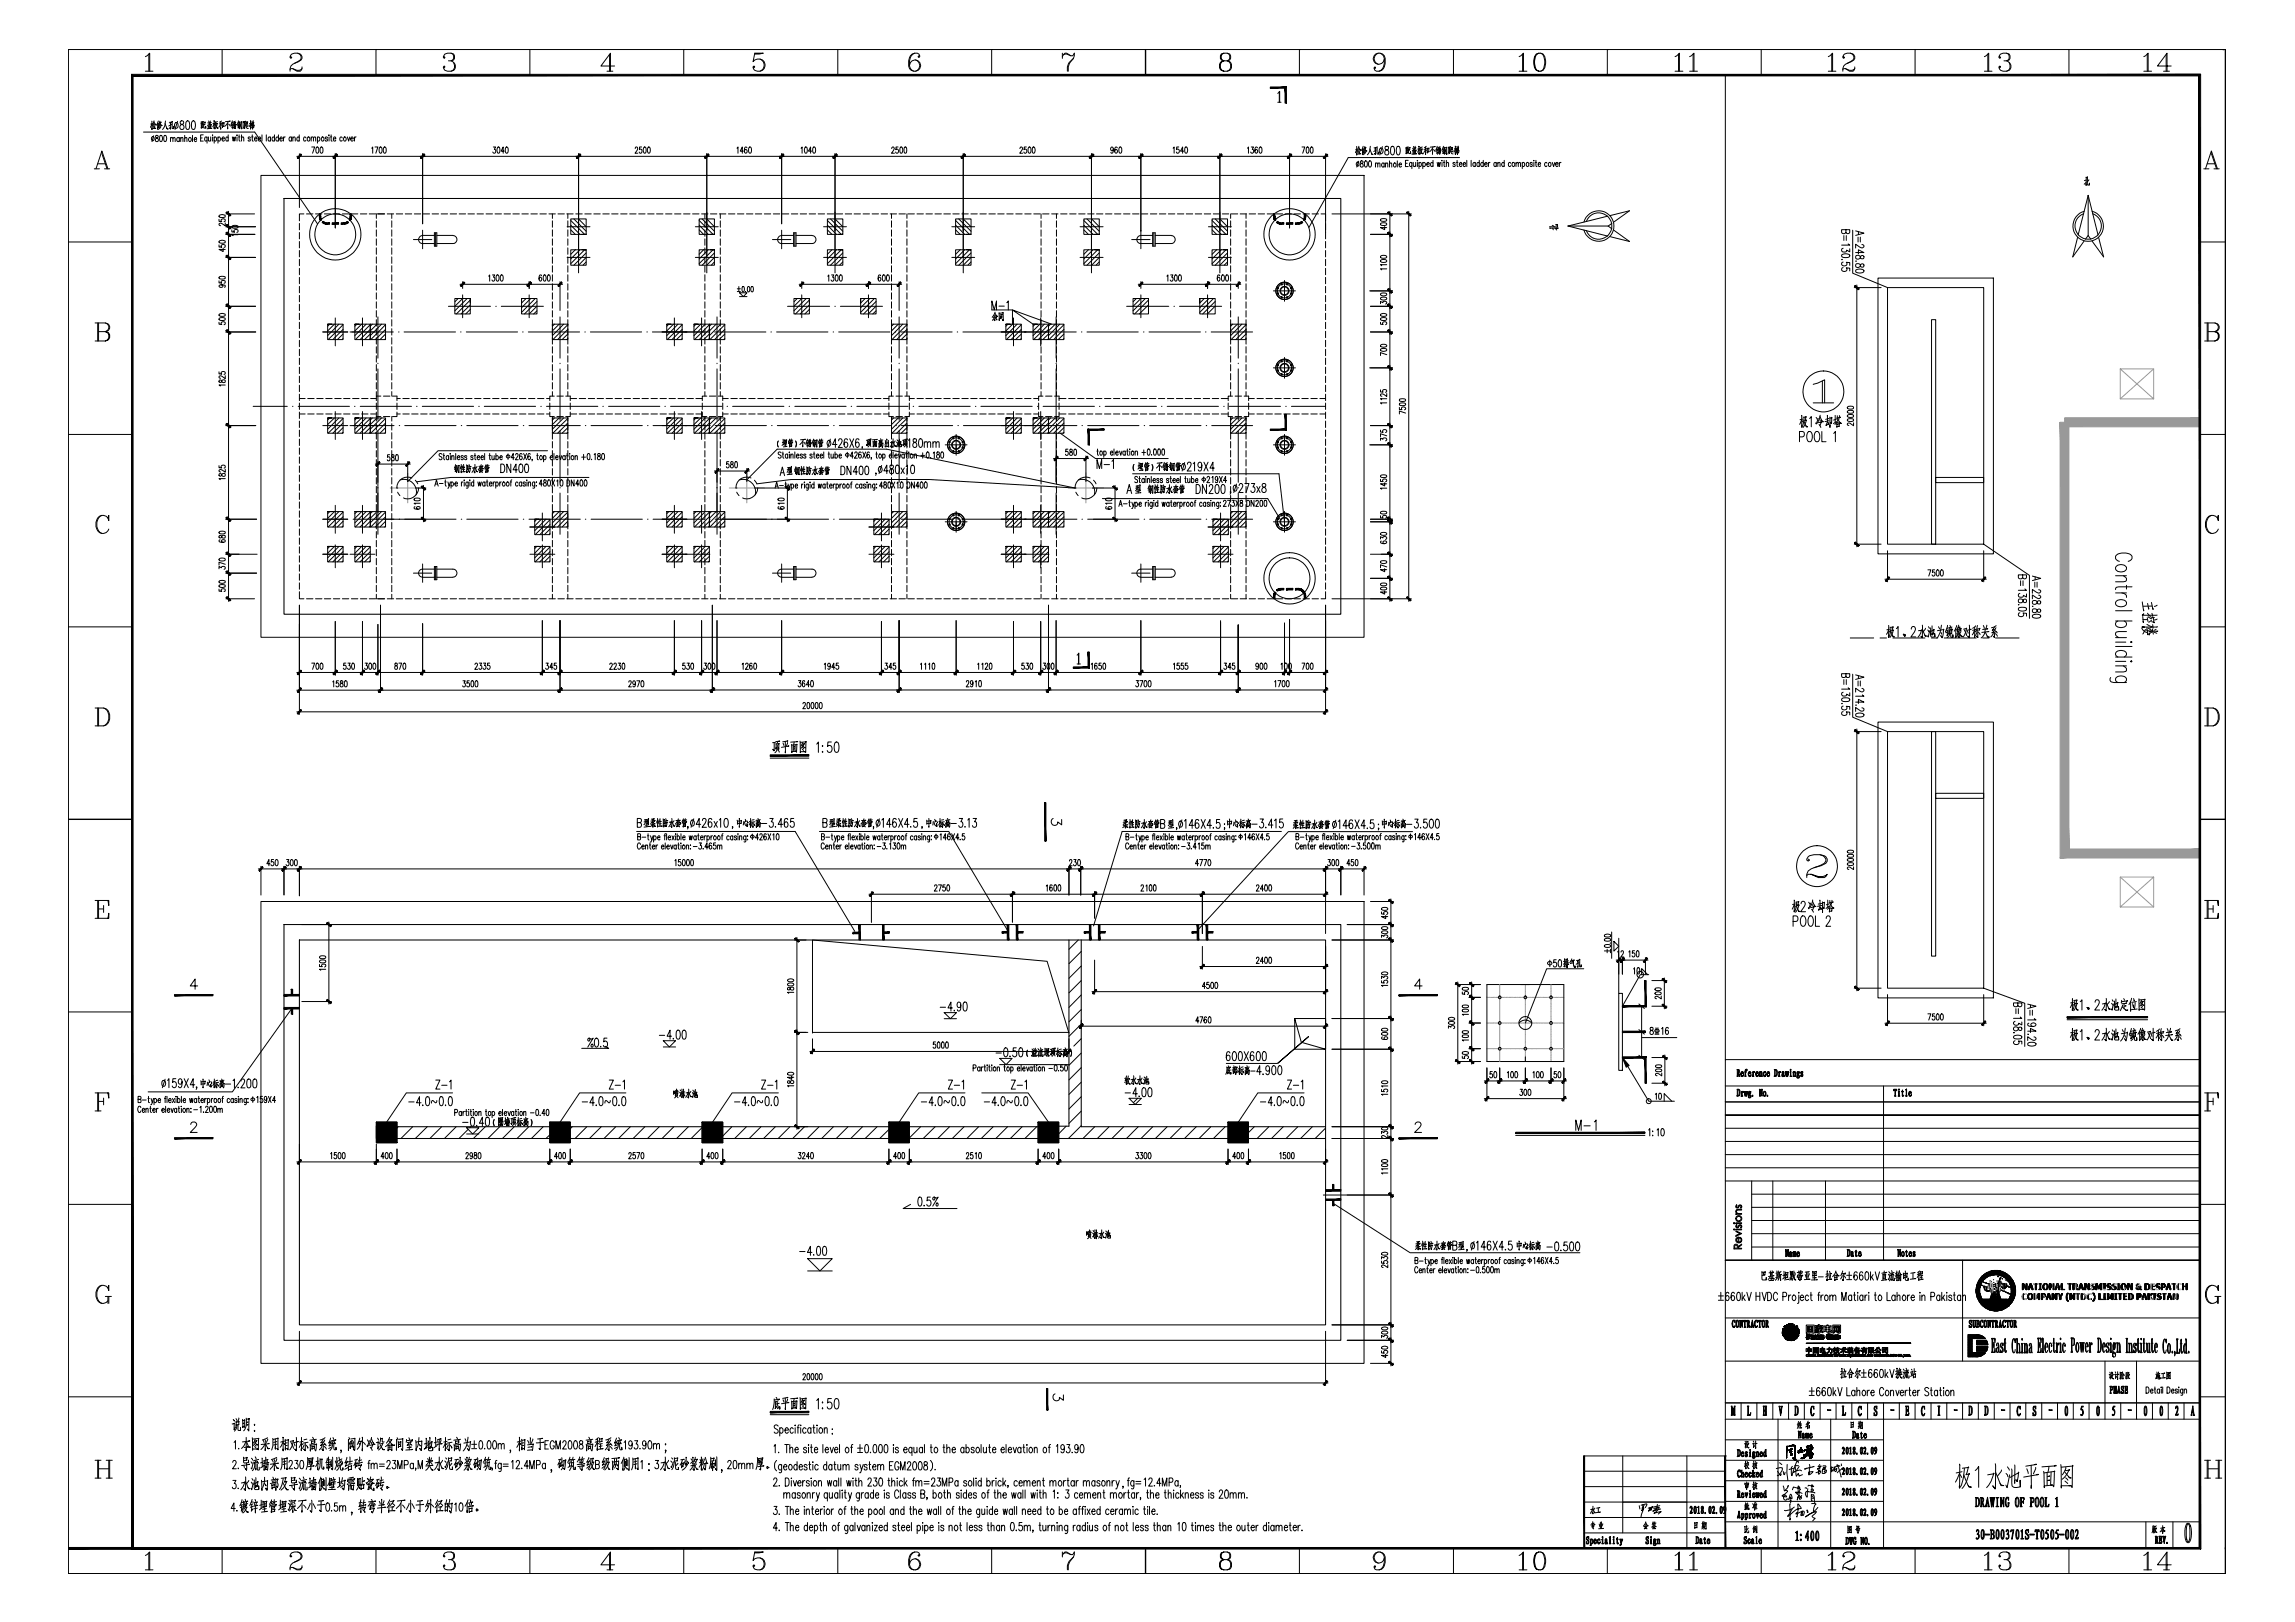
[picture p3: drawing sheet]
<svg xmlns="http://www.w3.org/2000/svg" width="841mm" height="594mm" viewBox="0 0 841 594" stroke-linecap="round" stroke-linejoin="round" font-family="sans-serif">
<g fill="none" stroke="#000" stroke-width=".37">
<path d="M25 18.1h790.5v558.3h-790.5zM54.5 19.8v6.3M81.4 18.1v9.4M109.1 19.5a1.59 1.59 0 0 1 .9 2.5l-2.1 1.2M137.8 18.1h.1M137.8 18.1v9.4M165.3 19.5l.6 .3 .3 .6v1l-.3 .6-.6 .3a1.93 1.93 0 0 1 1.6 1.9 1.93 1.93 0 0 1-1.6 1.9l-2.2-.3-.6-1 .3-.6 .3 .3-.3 .3M194.2 18.1v9.4M250.6 18.1h.1M250.6 18.1v9.4M276.6 19.8l3.1-.3h-3.1l-.6 3.1a2.37 2.37 0 0 1 3.4-.7 2.37 2.37 0 0 1 .4 3.5 2.37 2.37 0 0 1-3.5 0l-.3-.6 .3-.6 .3 .3-.3 .3M307 18.1v9.4"/>
<path d="M335.2 19.5a4 4 0 0 0-.9 6.3l.6 .3M363.4 18.1h.1M363.4 18.1v9.4M389.3 19.5v1.9M448.5 19.5l-1 .3-.3 .6v1a2.29 2.29 0 0 0 3.8 0v-1a2.18 2.18 0 0 0-3.1-.6l-.4 .6v1l.4 .6 .6 .3M449.7 19.5l.6 .3 .4 .6v1l-.4 .6-.6 .3 1 .3 .6 .9v1.3l-.3 .6a2.57 2.57 0 0 1-4.1-.6v-1.3l.3-.6 1.3-.6-1 .6-.3 .6v1.3l.3 .6 1 .7M476.2 18.1h.1M476.2 18.1v9.4M505.1 19.5a2.12 2.12 0 0 0-1.6 2 2.12 2.12 0 0 0 1.6 2M505.7 19.5l.6 .3a4.2 4.2 0 0 1-.9 6.3M532.6 18.1v9.4M558 19.8v6.3"/>
<path d="M563.9 19.5a3 3 0 0 0-1.9 3.7l.3 1.6a2 2 0 0 0 1.9 1.3 2 2 0 0 0 1.9-1.3 5.4 5.4 0 0 0-.6-5 1.76 1.76 0 0 0-2.8 1 5.4 5.4 0 0 0 .6 5l.6 .3M564.6 19.5l.6 .3a5.3 5.3 0 0 1 0 6l-.6 .3M589 18.1h.1M589 18.1v9.4M615.1 19.8v6.3M620.5 19.8v6.3M645.4 18.1v9.4M671.3 19.8v6.3M678.1 19.5a1.59 1.59 0 0 1 1 2.5l-2.2 1.2M701.8 18.1h.1M701.8 18.1v9.4M728.5 19.8v6.3"/>
<path d="M735.3 19.5l.7 .3 .3 .6v1l-.3 .6-.7 .3a1.93 1.93 0 0 1 1.6 1.9 1.93 1.93 0 0 1-1.6 1.9h-1.2l-.9-.3-.7-1 .3-.6 .4 .3-.4 .3M758.2 18.1v9.4M786.9 19.8v6.3M815.5 18.1v558.3h-790.5h790.5M815.5 18.1v558.3M53.3 20.8l1.6-1.3v6.6M53.3 26.1h2.8M106.6 20.8l.3 .3-.3 .3-.3-.3a2.35 2.35 0 0 1 2.1-1.7 2.35 2.35 0 0 1 2.3 1.4v.6a6 6 0 0 1-3.5 2.1l-.6 .7-.3 1.9M110.7 25.1l-1 .7h-.9l-1.6-.7h-.6l-.3 .3M110.7 24.5v.6l-.7 1h-1.2l-1.6-1M162.8 20.8l.3 .3-.3 .3-.3-.3 .3-1a2.94 2.94 0 0 1 3.4-.3l.4 .6v1l-.4 .6-1.9 .3M166.2 22.9a2.04 2.04 0 0 1-.9 3.2"/>
<path d="M222.4 26.1h2.2M223.4 20.1v6M225.2 24.2h-5l3.5-4.7v6.6M278.5 21.6a2.37 2.37 0 0 1 1.5 2.3 2.37 2.37 0 0 1-1.5 2.2M335.5 22a2.16 2.16 0 0 1 1.6 2 2.16 2.16 0 0 1-1.6 2.1M336.7 20.4l-.3 .4 .3 .3 .4-.3-.4-1a2.52 2.52 0 0 0-3.7 2.5v1.9a2.16 2.16 0 0 0 2.2 2.1 2.16 2.16 0 0 0 2.1-2.2 2.16 2.16 0 0 0-2.1-2.1l-.9 .3-.7 .6-.3 1M389.3 20.8l1-1.3h.6l1.5 .9h.7l.6-.9-.3 1.9a5.2 5.2 0 0 0-1.9 4.7M389.6 20.1l1.3-.3 1.5 .6M393.4 21.4a4.6 4.6 0 0 0-2.2 4.7M449.7 22.3l1 .6 .3 .6v1.3l-.7 1-.6 .3M468.2 34.2l.7-.7v4M468.2 37.5h1.2"/>
<path d="M468.8 33.6v3.9M507.3 21.6a2.04 2.04 0 0 1-2.3 1.9 2.04 2.04 0 0 1-1.8-2.4 2.04 2.04 0 0 1 2.5-1.6l1 .3a4.5 4.5 0 0 1-.4 6l-1.9 .3-.5-.3-.4-.7 .4-.6 .2 .3-.2 .3M556.7 20.8l1.6-1.3v6.6M556.7 26.1h2.9M613.8 20.8l1.6-1.3v6.6M613.8 26.1h2.9M619.2 20.8l1.6-1.3v6.6M619.2 26.1h2.8M632.3 27.5v360.6M670 20.8l1.6-1.3v6.6M670 26.1h2.8M675.6 20.8l.4 .3-.4 .3-.3-.3a2.35 2.35 0 0 1 2.1-1.7 2.35 2.35 0 0 1 2.3 1.4v.6a6 6 0 0 1-3.4 2.1l-.7 .7-.3 1.9"/>
<path d="M679.7 25.1l-1 .7h-.9l-1.5-.7h-.7l-.3 .3M679.7 24.5v.6l-.6 1h-1.3l-1.5-1M727.2 20.8l1.6-1.3v6.6M727.2 26.1h2.8M732.8 20.8l.4 .3-.4 .3-.3-.3 .3-1a2.94 2.94 0 0 1 3.5-.3l.3 .6v1l-.3 .6-1.9 .3M736.3 22.9a2.04 2.04 0 0 1-1 3.2M785.6 20.8l1.6-1.3v6.6M785.6 26.1h2.9M792.9 26.1h2.1M793.8 20.1v6M795.6 24.2h-5l3.5-4.7v6.6M35.8 60h2.8"/>
<path d="M37.3 56.2l1.9 5.6M52.6 48.4h40.7l23.1 33.6M55.6 44.4l.1 3v-.5M55.6 45.4l-.4 1.3M55.7 45.7l.2 .3M55.9 45.3l-.7 .2M56 46.1l.1 .7M56.3 46l.1 .5M56.3 49.7l-.6 2.2M56.4 44.6l.8 1.1-.4-.2M56.4 44.2l-.4 1.5M56.6 45.5l-.4 .1"/>
<path d="M56.8 45.8l-.2 1.2M56.9 47h.2l-1.2 .1M57.1 49.7v.6a.77 .77 0 0 1 .9 .7 .77 .77 0 0 1-.7 .9 .83 .83 0 0 1-.3-1 .83 .83 0 0 1 .8-.6v-.6zM57.8 45.1v2.3v-.6M58 44.3l-.7 1.5M58 45.2v1.5v-.4M58.4 45.1l1 .9-.4-.2M58.5 44.8l.5-.1-.8 1.3M58.6 44.4l-.4 1.1M58.7 49.7l.2-.1a1.34 1.34 0 0 1 0 2.3l-.4-1zM58.7 45.7l-.5 .6M58.9 46l-.7 .8"/>
<path d="M59 46.3l-1 1.1M60.2 49.7l.2-.1a1.34 1.34 0 0 1 0 2.3l-.4-1zM60.5 45.3l.3 .7a1.13 1.13 0 0 0 .9 1.2l-.6-.2M60.6 44.3l-.3 1.9-.7 1.2M62 44.8h.9l-.4 .6-.2-.2M62.5 45.4v1.8l-.3-.4 .3 .4M62.5 50.8l.4-.5 .3 .2 .2 1.4M62.5 50.3v1.6M62.9 45.6l-1.1 .6M63 44.4l.1 2.6 .6 .1v-.8v.8M63.4 50.8l.3-.5 .4 .2 .1 1.4M64.3 45a1 1 0 0 1 1.1 .6 1 1 0 0 1-.4 1.2 1.01 1.01 0 0 1-1.1-.6 1.01 1.01 0 0 1 .4-1.2z"/>
<path d="M65.1 44.4l-1 3M65.7 50.7l-.2-.2a.65 .65 0 0 0-.7 .6 .65 .65 0 0 0 .7 .6l.2-.2M65.7 50.3v1.6M66.2 44.4v.9a1.14 1.14 0 0 1 1.1 .8 1.14 1.14 0 0 1-.4 1.3 .99 .99 0 0 1-1.1-1 .99 .99 0 0 1 1.2-.9l.2-.2a.68 .68 0 0 0-.1-.9 .68 .68 0 0 0-.9 0zM66.2 50.8l.4-.5 .4 .2v1.4M66.2 50.3v1.6M67.7 50.8l.4-.5 .3 .2 .1 1.4M67.7 49.6v2.3M68.4 44.4l.5-.2a2.28 2.28 0 0 1 0 3.2h-.2a2.53 2.53 0 0 1-.3-3zM69.5 50.3a.7 .7 0 0 1 .6 .8 .7 .7 0 0 1-.8 .6l-.2-.7zM70.5 44.4l.5-.2a2.28 2.28 0 0 1 0 3.2h-.2a2.53 2.53 0 0 1-.3-3zM70.5 49.6v2.3"/>
<path d="M71.2 51h.9l-.2-.5a.65 .65 0 0 0-.7 .6 .65 .65 0 0 0 .7 .6l.2-.2M73.5 50.5h.6M73.7 45l.1 2-.1-.2h.7l.1-1.8-.8 .2M74 44.6l-.2 1.6M74.2 44.6l.1 1.2M74.2 46.3h-.3M74.5 49.4h-1v2.3h1M74.6 44.5l-.9 .2M74.7 44.8h.5l-.1 .8-.4-.1v1.2l.7 .1v-.5v.5M75.9 50.5l-.2-.2a.67 .67 0 0 0-.7 .6 .67 .67 0 0 0 .7 .7l.2-.2M75.9 50.2v2.2M76.3 46.1v1"/>
<path d="M76.3 46.3l1-.3-.2 1M76.4 50.2v1.4h.6l.2-.3M76.4 44.3l.2 .5M76.6 46.4v.7M76.8 45v.8M76.9 46.3v.8M77.1 44.3l-.2 .6M77.2 44.9h.2l-1.3 .1M77.2 45.8l.3-.1-1.5 .2M77.2 45.3l-.9 .2M77.2 50.2v1.5M77.3 47h.4l-1.8 .2"/>
<path d="M77.9 49.4v.2zM77.9 50.2v1.5M78.4 44.2l.1 2.9v-.4M78.5 50.5l.1-.2a.67 .67 0 0 1 .8 .6 .67 .67 0 0 1-.8 .7l-.1-.2M78.5 50.2v2.2M78.7 45.8l-.2-.4-.5 1M78.8 45.1l-.8 .2M78.9 44.6l-.3 2.5M79.1 45.4l.6-.1-1 1.9M79.1 45.7l.5 1.3h.3l-.3-.2M79.7 44.5l-.7 .3M79.9 50.5l.2-.2a.67 .67 0 0 1 .7 .6 .67 .67 0 0 1-.7 .7l-.2-.2"/>
<path d="M79.9 50.2v2.2M80.9 44.6v2.7v-.5M80.9 45.3l-.7 1.3M80.9 45.6l.3 .3M81.1 44.3l-.7 .5M81.3 50.8h.9l-.1-.5a.67 .67 0 0 0-.8 .6 .67 .67 0 0 0 .8 .7l.1-.2M81.3 45.1l-1 .3M81.5 44.9v1.8v-.3l.6-.1 .1-1.3-.7 .1M83.4 45.1v2.1v-.4M83.6 44.6l-1.2 1.7M83.6 50.5l-.2-.2a.73 .73 0 0 0-.8 .5 .73 .73 0 0 0 .5 .9l.5-.3M83.6 49.4v2.3"/>
<path d="M83.8 45.5l.6 .7M84.1 44.4h.3l-1.8 .2M85.1 45.5l-.1 1.3 .4-.3M85.1 44.2l-.5 1.5M85.1 50.2l.4 1.5 .2-1.5 .3 1.5 .4-1.5M85.3 45.8l-.6 .2M85.3 44.8l-.3 .1M85.3 45.4l-.5 .1M85.5 46l.7-.2-.2 .5 .4-.1-.3 .9-.2-.3 .2 .3M85.8 45.1l-.4 .7M85.8 46l-.6 1.2M85.9 44.6v1.2v-.3"/>
<path d="M86 45.1l.6 .6-.4-.2M86.2 44.4l-.7 .3M86.2 45l.2-.1-.9 .2M86.9 49.4v.2zM86.9 50.2v1.5M87.4 44.2l-.5 1.4M87.4 45.5l-.2 1.4 .4-.5M87.4 50.2h.5M87.6 45.3l-.5 .2M87.6 49.4v1.9l.4 .4M87.6 44.8l-.4 .1M87.6 45.8l-.6 .3"/>
<path d="M87.7 44.6v2.6v-.5M87.8 44.8l.9-.2-.1 2.6-.3-.4 .3 .4M87.9 45.2l.5 1.3M88.4 45.1l-.5 1.5M88.5 50.6l.3-.4 .4 .1 .1 1.4M88.5 49.4v2.3M89.7 45v2v-.4M89.8 44.8l.4 1.6 .4 .6h.4M89.9 44.4l-.5 .5-.1-.3 .1 1.2-.3 1.3M90.2 44.6l.2 1.7 .5-.1v-.4M90.2 44.8l.6-.1-.1 .7-.5 .1M90.5 44.8v.6"/>
<path d="M91.8 44.2v3v-.4M91.8 50.5l-.4-.3-.5 .3 .8 .5v.6h-.7l-.1-.2M91.8 45.5l.3 .2M91.8 45.2l-.5 1.2M92.1 45.1l-.7 .2M92.2 45.1l.8-.3v.6l-.7 .1v-.2l-.2 .7 1-.2-.1 .9-.2-.2M92.2 50.2h.6M92.3 44.4l.1 .4M92.4 49.4v1.9l.4 .4M92.6 46l-.7 .9M92.6 45v2.2v-.4M92.8 44.2l-.2 .7"/>
<path d="M93.3 50.8h.9l-.2-.5a.67 .67 0 0 0-.7 .6 .67 .67 0 0 0 .7 .7l.2-.2M94.6 50.8h1l-.2-.5a.67 .67 0 0 0-.8 .6 .67 .67 0 0 0 .8 .7l.2-.2M96 49.4v2.3M97.6 49.4v2.3M99.1 50.5l-.1-.2a.67 .67 0 0 0-.8 .6 .67 .67 0 0 0 .8 .7l.1-.2M99.1 50.2v1.5M100.6 50.5l-.2-.2a.67 .67 0 0 0-.7 .6 .67 .67 0 0 0 .7 .7l.2-.2M100.6 49.4v2.3M102 50.5l-.2-.2a.67 .67 0 0 0-.7 .6 .67 .67 0 0 0 .7 .7l.2-.2M102 49.4v2.3M102.5 50.8h.9l-.1-.5a.67 .67 0 0 0-.8 .6 .67 .67 0 0 0 .8 .7l.1-.2M103.9 50.2v1.5"/>
<path d="M104.5 50.2l-.4 .1-.2 .5M106.8 50.5l-.1-.2a.67 .67 0 0 0-.8 .6 .67 .67 0 0 0 .8 .7l.1-.2M106.8 50.2v1.5M107.3 50.6l.4-.4 .4 .1 .1 1.4M107.3 50.2v1.5M108.8 57.3h377.9M109.7 50.5l-.2-.2a.67 .67 0 0 0-.7 .6 .67 .67 0 0 0 .7 .7l.2-.2M109.7 49.4v2.3M109.7 56.3v19.7M112.1 50.5l-.2-.2a.73 .73 0 0 0-.7 .5 .73 .73 0 0 0 .4 .9l.5-.3M112.8 50.3a.67 .67 0 0 1 .8 .6 .67 .67 0 0 1-.8 .7l-.2-.6zM114 50.6l.4-.4 .4 .1 .1 1.4"/>
<path d="M114 50.2v1.5M114.2 53.8h1.1l-.8 2.3M114.9 50.6l.3-.4 .4 .1 .1 1.4M116 54l.2-.2a1.34 1.34 0 0 1 0 2.3l-.4-.9zM116.3 50.5l.2-.2a.67 .67 0 0 1 .7 .6 .67 .67 0 0 1-.7 .7l-.2-.2M116.3 50.2v2.2M117.5 54l.2-.2a1.34 1.34 0 0 1 0 2.3l-.4-.9zM118.1 50.2a.73 .73 0 0 1 .7 .7 .73 .73 0 0 1-.8 .7l-.3-.8zM120 50.5l-.3-.3-.5 .3 .7 .5v.6h-.7v-.2M120.6 49.4v.2zM120.6 50.2v1.5M121.1 50.2h.5"/>
<path d="M121.3 49.4v1.9l.4 .4M122.2 50.8h.9l-.2-.5a.67 .67 0 0 0-.7 .6 .67 .67 0 0 0 .7 .7l.2-.2M122.9 56.3v27.2M125.4 50.5l-.1-.2a.67 .67 0 0 0-.8 .6 .67 .67 0 0 0 .8 .7l.1-.2M126.1 50.3a.67 .67 0 0 1 .8 .6 .67 .67 0 0 1-.8 .7l-.3-.6zM127.3 50.2l.5 1.5 .4-1.5M128.5 50.8h1l-.2-.5a.67 .67 0 0 0-.8 .6 .67 .67 0 0 0 .8 .7l.2-.2M129.9 50.2v1.5M130.5 50.2l-.4 .1-.2 .5M136.2 54.3l.4-.5v2.3M137.4 53.8h1.1l-.8 2.3M139.2 54l.2-.2a1.34 1.34 0 0 1 0 2.3l-.5-.9z"/>
<path d="M140.7 54l.2-.2a1.34 1.34 0 0 1 0 2.3l-.4-.9zM154.9 56.3v25.7M180.8 53.8h.8l-.4 .9a.64 .64 0 0 1 .5 1 .64 .64 0 0 1-1.1 0M182.4 54l.2-.2a1.42 1.42 0 0 1 0 2.3l-.5-.9zM184.8 55.4h-1.2l.8-1.6v2.3M185.4 54l.2-.2a1.34 1.34 0 0 1 0 2.3l-.4-.9zM212 56.3v43.6M232.8 54.4a.51 .51 0 0 1 .7-.5 .51 .51 0 0 1 .1 .8l-.9 1.4h1M235.1 53.8h-.7l-.1 1a.64 .64 0 0 1 1 .6 .64 .64 0 0 1-1 .5l-.1-.2M236 54l.2-.2a1.42 1.42 0 0 1 0 2.3l-.5-.9zM237.5 54l.2-.2a1.42 1.42 0 0 1 0 2.3l-.5-.9zM259 56.3v43.6"/>
<path d="M270.1 54.3l.3-.5v2.3M272.4 55.4h-1.1l.7-1.6v2.3M273.7 54.2l-.3-.4a1.38 1.38 0 0 0 0 2.3 .66 .66 0 0 0 .4-.8 .66 .66 0 0 0-.8-.5l-.2 .6M274.6 54l.2-.2a1.34 1.34 0 0 1 0 2.3l-.5-.9zM286.4 56.3v25.7M293.6 54.3l.3-.5v2.3M295 54l.3-.2a1.42 1.42 0 0 1 0 2.3l-.5-.9zM297.4 55.4h-1.1l.7-1.6v2.3M298.1 54l.2-.2a1.34 1.34 0 0 1 0 2.3l-.5-.9zM306 56.3v43.6M326.8 54.4v-.3a.5 .5 0 0 1 .8-.1 .5 .5 0 0 1 0 .7l-.9 1.4h1.1M329.1 53.8h-.7v.9a.68 .68 0 0 1 .9 .7 .68 .68 0 0 1-1 .5l-.1-.2"/>
<path d="M329.9 54l.3-.2a1.34 1.34 0 0 1 0 2.3l-.5-.9zM331.5 54l.2-.2a1.42 1.42 0 0 1 0 2.3l-.4-.9zM353 56.3v43.6M373.8 54.4l.1-.3a.5 .5 0 0 1 .7-.1 .5 .5 0 0 1 0 .7l-.9 1.4h1.1M376.1 53.8h-.8v1a.66 .66 0 0 1 1 .6 .66 .66 0 0 1-1 .5l-.1-.2M377 54l.2-.2a1.34 1.34 0 0 1 0 2.3l-.5-.9zM378.5 54l.2-.2a1.34 1.34 0 0 1 0 2.3l-.4-.9zM400 56.3v43.6M408 54.6l-.3 .6a.62 .62 0 0 1-.7-.6 .62 .62 0 0 1 .7-.6l.2 1.7-.4 .4-.4-.3M409.4 54.2l-.3-.4a1.38 1.38 0 0 0 0 2.3 .66 .66 0 0 0 .4-.8 .66 .66 0 0 0-.8-.5l-.2 .6M410.3 54l.2-.2a1.34 1.34 0 0 1 0 2.3l-.5-.9zM418.1 56.3v34.8"/>
<path d="M429.9 54.3l.4-.5v2.3M432 53.8h-.8v1a.66 .66 0 0 1 1 .6 .66 .66 0 0 1-1 .5l-.1-.2M433.8 55.4h-1.2l.8-1.6v2.3M434.3 54l.3-.2a1.34 1.34 0 0 1 0 2.3l-.5-.9zM447 56.3v43.6M457.1 54.3l.4-.5v2.3M458.5 53.8h.9l-.5 .9a.64 .64 0 0 1 .5 1 .64 .64 0 0 1-1.1 0M460.8 54.2l-.3-.4a1.38 1.38 0 0 0-.1 2.3 .66 .66 0 0 0 .5-.8 .66 .66 0 0 0-.8-.5l-.2 .6M461.6 54l.2-.2a1.34 1.34 0 0 1 0 2.3l-.4-.9zM472.6 56.3v27.2M477.1 53.8h1l-.7 2.3M478.8 54l.3-.2a1.42 1.42 0 0 1 0 2.3l-.4-.9z"/>
<path d="M480.4 54l.2-.2a1.42 1.42 0 0 1 0 2.3l-.5-.9zM485.8 56.3v31.2M497.1 53.6l.1 3.2v-.6M497.1 54.7l-.4 1.2M497.2 55l.3 .3M497.3 59.5a.65 .65 0 0 1 .7 .6 .65 .65 0 0 1-.7 .7l-.3-.6zM497.5 55.4l.2 .7M497.5 54.6l-.7 .1M497.8 55.2l.2 .7M497.9 59l-.7 2.2M498 53.6l-.5 1.4M498 54l.5 1h.2l-.4-.2"/>
<path d="M498.2 54.8l-.5 .1M498.3 55.2l-.2 1.2M498.4 56.4l.2-.1-1.1 .1M498.7 59v.7a.77 .77 0 0 1 .8 .6 .77 .77 0 0 1-.7 .9 .83 .83 0 0 1-.3-1 .83 .83 0 0 1 .9-.5v-.7zM499.3 54.5v2.1v-.5M499.5 53.6l-.7 1.5M499.5 54.5v1.5v-.3M499.9 54.4l1 .9-.3-.1M500 54.2l.6-.2-.9 1.3M500.2 53.6l-.5 1.2M500.2 55l-.5 .7M500.2 59l.2-.1a1.33 1.33 0 0 1 0 2.3l-.4-1z"/>
<path d="M500.4 55.4l-.7 .7M500.5 55.7l-1 1M501.8 59l.2-.1a1.33 1.33 0 0 1 0 2.3l-.5-1zM502 54.6l.3 .8a1.13 1.13 0 0 0 .9 1.2l-.5-.3M502.2 53.6l-.4 1.9-.7 1.2M503.5 54.2l.9-.1-.4 .6-.1-.2M504 54.7v1.9l-.3-.4 .3 .3M504.1 59.7v1.5M504.4 54.9l-1 .6M504.6 53.7v2.6l.7 .1-.1-.7v.7M505.8 54.3a1.02 1.02 0 0 1 1.2 .8 1.02 1.02 0 0 1-.7 1.2l-.7-.4-.1-.8zM506.6 53.7l-1 3.1"/>
<path d="M507.2 60l-.2-.2a.65 .65 0 0 0-.7 .6 .65 .65 0 0 0 .7 .7l.2-.2M507.2 59.7v1.5M507.7 53.7v1a1.06 1.06 0 0 1 1.2 .8 1.06 1.06 0 0 1-.9 1.3 1.15 1.15 0 0 1-.5-1.4 1.15 1.15 0 0 1 1.3-.7v-1zM507.7 59.7v1.5M509.2 58.9v2.3M509.9 53.7h.8l.3 1.2a1.52 1.52 0 0 1-.8 1.9 2.65 2.65 0 0 1-.3-3.1zM510.9 59.8a.65 .65 0 0 1 .7 .6 .65 .65 0 0 1-.7 .7l-.2-.5zM512 53.7h.8l.3 1.2a1.52 1.52 0 0 1-.8 1.9 2.65 2.65 0 0 1-.3-3.1zM512.1 58.9v2.3M515 59.8h.7M515.2 54.3l.1 2 .6-.2 .1-1.8-.7 .2M515.5 54l-.1 1.4"/>
<path d="M515.7 53.9l.1 1.3M515.7 55.5l-.3 .2M516.1 58.7h-1.1v2.3h1.1M516.1 53.8l-.9 .2M516.2 54.2l.6-.2-.2 .9-.4-.1v1.2l.7 .2v-.6v.5M517.4 59.8l-.1-.2a.65 .65 0 0 0-.8 .6 .65 .65 0 0 0 .8 .7l.1-.2M517.4 59.5v2.3M517.8 55.4v1M517.8 55.6l1-.2-.1 .9M517.9 59.5l.1 1.4 .4 .1 .4-.4M518 53.6l.2 .6M518.2 55.7v.7"/>
<path d="M518.3 54.3v.8M518.4 55.7v.7M518.6 53.6l-.1 .7M518.7 54.2h.2l-1.3 .1M518.7 55.1l.3-.1-1.5 .2M518.7 54.6l-.9 .2M518.8 56.3h.4l-1.8 .1M518.8 59.5v1.5M519.4 58.7v.3zM519.4 59.5v1.5M519.9 53.6l.1 2.8v-.3M520 59.8l.1-.2a.65 .65 0 0 1 .8 .6 .65 .65 0 0 1-.8 .7l-.1-.2"/>
<path d="M520 59.5v2.3M520.3 55.1l-.3-.4-.5 1M520.3 54.4l-.8 .2M520.4 53.9l-.3 2.5M520.6 54.7l.6-.1-1 2M520.6 55l.5 1.2 .4 .1-.4-.2M521.2 53.8l-.7 .4M521.4 59.8l.2-.2a.65 .65 0 0 1 .8 .6 .65 .65 0 0 1-.8 .7l-.2-.2M521.4 59.5v2.3M522.4 53.8v2.8v-.4M522.4 54.7l-.6 1.2M522.4 54.8l.3 .4"/>
<path d="M522.7 53.6l-.7 .5M522.9 54.5l-1.1 .2M523 54.2v1.8v-.3l.6-.1 .1-1.3-.7 .2M524.9 54.4v2v-.3M525.1 53.8l-1.2 1.7M525.1 59.8l-.1-.2a.65 .65 0 0 0-.8 .6 .65 .65 0 0 0 .8 .7l.1-.2M525.1 58.7v2.3M525.3 54.8l.6 .7M525.7 53.7h.3l-1.9 .2M526.6 54.8l-.1 1.4 .5-.5M526.7 53.6l-.5 1.4M526.7 59.5l.3 1.5 .3-1.5 .3 1.5 .3-1.5"/>
<path d="M526.9 55.2l-.6 .2M526.9 54.2h-.4M526.9 54.7l-.6 .1M527.1 55.3l.6-.2-.2 .5 .4-.1-.3 .9-.2-.3 .2 .3M527.3 54.4l-.4 .7M527.3 55.3l-.6 1.2M527.4 53.9v1.2v-.3M527.6 54.4l.3 .6h.2l-.4-.2M527.7 53.7l-.6 .3M527.7 54.3h.2l-.9 .2M528.4 58.7v.3zM528.4 59.5v1.5"/>
<path d="M528.9 54.7l-.1 1.5 .3-.5M528.9 53.6l-.5 1.3M528.9 59.5h.6M529.1 54.2l-.3 .1M529.1 54.6l-.5 .2M529.1 55.2l-.6 .2M529.2 58.7v1.9l.4 .4M529.3 53.9v2.6v-.4M529.3 54.2l.9-.2-.1 2.5-.3-.4 .3 .3M529.5 54.5l.4 1.4M529.9 54.5l-.4 1.4M530 59.9l.4-.4 .4 .1 .1 1.4"/>
<path d="M530 58.7v2.3M531.2 54.3v1.9v-.3M531.3 54l.2 1a1.37 1.37 0 0 0 1 1.4M531.4 53.7l-.5 .5v-.3l-.3 2.5M531.7 53.8l.1 1.7h.6v-.4M531.7 54.1l.6-.1-.1 .7-.5 .1M532 54.1v.6M533.3 53.5v3.1v-.5M533.3 59.8l-.4-.3-.4 .1v.5l.6 .1 .2 .5-.4 .3-.5-.3M533.3 54.8l.3 .2M533.3 54.5l-.5 1.2M533.6 54.4l-.7 .1"/>
<path d="M533.7 59.5h.6M533.8 54.4l.7-.2v.5l-.7 .1v-.1l-.1 .7 1-.3-.2 1-.2-.3M533.8 53.7l.2 .4M534 58.7v1.9l.3 .4M534.1 55.4l-.6 .8M534.1 54.3v2.3v-.5M534.3 53.5l-.1 .8M534.9 57.7h-40.8l-14.4 25.6M537.5 58.7v2.3M539.1 58.7v2.3M540.6 59.8l-.1-.2a.65 .65 0 0 0-.8 .6 .65 .65 0 0 0 .8 .7l.1-.2M540.6 59.5v1.5"/>
<path d="M542.1 59.8l-.1-.2a.65 .65 0 0 0-.8 .6 .65 .65 0 0 0 .8 .7l.1-.2M542.1 58.7v2.3M543.6 59.8l-.2-.2a.65 .65 0 0 0-.8 .6 .65 .65 0 0 0 .8 .7l.2-.2M543.6 58.7v2.3M545.5 59.5v1.5M546 59.5l-.4 .1-.1 .5M548.3 59.8l-.1-.2a.65 .65 0 0 0-.8 .6 .65 .65 0 0 0 .8 .7l.1-.2M548.3 59.5v1.5M548.9 59.9l.4-.4 .3 .1 .1 1.4M548.9 59.5v1.5M551.2 59.8l-.2-.2a.65 .65 0 0 0-.7 .6 .65 .65 0 0 0 .7 .7l.2-.2M551.2 58.7v2.3"/>
<path d="M553.6 59.8l-.1-.2a.65 .65 0 0 0-.8 .6 .65 .65 0 0 0 .8 .7l.1-.2M555.6 59.9l.3-.4 .4 .1 .1 1.4M555.6 59.5v1.5M556.4 59.9l.4-.4 .3 .1 .1 1.4M557.8 59.8l.2-.2a.65 .65 0 0 1 .7 .6 .65 .65 0 0 1-.7 .7l-.2-.2M557.8 59.5v2.3M559.5 59.6a.65 .65 0 0 1 .8 .6 .65 .65 0 0 1-.8 .7l-.2-.5zM561.5 59.8l-.2-.3-.6 .3 .8 .6v.5l-.5 .1-.3-.3M562.1 58.7v.3zM562.1 59.5v1.5M562.6 59.5h.6M562.9 58.7v1.9l.3 .4"/>
<path d="M566.9 59.8l-.1-.2a.65 .65 0 0 0-.8 .6 .65 .65 0 0 0 .8 .7l.1-.2M567.6 59.6a.65 .65 0 0 1 .8 .6 .65 .65 0 0 1-.8 .7l-.2-.5zM568.8 59.5l.5 1.5 .5-1.5M571.4 59.5v1.5M572.1 59.5l-.7 .6M806.1 46.8v375.3M808.9 60h2.7M810.4 56.2l1.9 5.6M34.5 61.8h1.9M35.2 61.8l2.1-6.5 2.3 6.5M38.3 61.8h1.9M80.4 78.9l1.2-.3 .9 .3v.3a1.53 1.53 0 0 1-2.2-.1z"/>
<path d="M82.8 78.3h10.5M83.7 77.4v6.5M95.6 64.2h404.3v169.2h-404.3zM111.4 78.3h-1.7v2.6M112.3 78.3h2.4M115.6 78.3h2.4M118.9 78.3h2.3M122.2 78.3h2.3M125.5 78.3h2.3M128.3 79.4h.5M128.8 78.3h2.3M132.1 78.3h2.3"/>
<path d="M135.3 78.3h2.4M137.9 78.3v1.7M138 78.3h3M141.9 78.3h2.4M143.6 78.3v1.7M145.2 78.3h2.4M148.5 78.3h2.4M151.8 78.3h2.4M155.1 78.3h2.3M158.4 78.3h2.3M161.7 78.3h2.3M165 78.3h2.3"/>
<path d="M168.3 78.3h2.3M171.5 78.3h2.4M174.8 78.3h2.4M178.1 78.3h2.4M181.4 78.3h2.4M184.7 78.3h2.4M188 78.3h2.3M191.3 78.3h2.3M194.6 78.3h2.3M197.9 78.3h2.3M201.2 78.3h2.3M202.4 78.3v1.7"/>
<path d="M204.5 78.3h2.3M207.7 78.3h2.4M208.1 78.3v1.7M211 78.3h2.4M214.3 78.3h2.4M217.6 78.3h2.4M220.9 78.3h2.4M224.1 78.3h2.4M227.4 78.3h2.4M230.8 78.3h2.3M234.1 78.3h2.3M237.4 78.3h2.3"/>
<path d="M240.6 78.3h2.3M243.9 78.3h2.3M247.2 78.3h2.3M250.5 78.3h2.3M253.8 78.3h2.4M257.1 78.3h2.4M258.3 78.3v1.7M260.3 78.3h2.4M263.6 78.3h2.4M264 78.3v1.7M266.9 78.3h2.4M270.2 78.3h2.4"/>
<path d="M273.6 78.3h2.3M276.8 78.3h2.3M280.1 78.3h2.3M283.4 78.3h2.3M286.7 78.3h2.3M290 78.3h2.3M293.2 78.3h2.4M296.5 78.3h2.4M299.8 78.3h2.4M303.1 78.3h2.4M306.4 78.3h2.4M309.7 78.3h2.4"/>
<path d="M313 78.3h2.3M316.3 78.3h2.3M319.6 78.3h2.3M322.9 78.3h2.3M326.2 78.3h2.3M326.7 78.3v1.7M329.4 78.3h2.4M332.4 78.3v1.7M332.7 78.3h2.4M336 78.3h2.4M339.3 78.3h2.4M342.6 78.3h2.4"/>
<path d="M345.9 78.3h2.4M349.2 78.3h2.3M352.5 78.3h2.3M355.8 78.3h2.3M359.1 78.3h2.3M362.4 78.3h2.3M365.6 78.3h2.4M368.9 78.3h2.4M372.2 78.3h2.4M375.5 78.3h2.4M378.8 78.3h2.4M381.5 78.3v1.7"/>
<path d="M382.1 78.3h2.3M385.4 78.3h2.3M387.2 78.3v1.7M388.7 78.3h2.3M392 78.3h2.3M395.3 78.3h2.3M398.6 78.3h2.3M401.8 78.3h2.4M405.1 78.3h2.4M408.4 78.3h2.4M411.7 78.3h2.4M415 78.3h2.4"/>
<path d="M418.3 78.3h2.3M421.6 78.3h2.3M424.9 78.3h2.3M428.2 78.3h2.3M431.5 78.3h2.3M434.7 78.3h2.4M438 78.3h2.4M441.3 78.3h2.4M444.6 78.3h2.4M447.9 78.3h2.4M451 78.3v1.7M451.2 78.3h2.4"/>
<path d="M454.5 78.3h2.3M456.6 78.3v1.7M457.8 78.3h2.3M461.1 78.3h2.3M464.4 78.3h2.3M467.7 78.3h2.3M470.9 78.3h2.4M474.2 78.3h2.4M477.5 78.3h2.4M478 79.4h.5M480.8 78.3h2.4M484.1 78.3h1.7"/>
<path d="M488.1 78.3h29.1M504.1 60.1l.3-.4 .4 .1 .1 1.4M504.9 60.1l.4-.4 .3 .1 .1 1.4M507.7 60.1l.4-.4 .4 .1 .1 1.4M509.2 60.1l.4-.4 .4 .1v1.4M509.3 77.4v30.1M512.7 60.3h.9l-.1-.5a.65 .65 0 0 0-.8 .6 .65 .65 0 0 0 .8 .7l.1-.2M516.2 77.4v142.9M522.9 60.1h.9l-.2-.5a.65 .65 0 0 0-.8 .6 .65 .65 0 0 0 .8 .7l.2-.2M534.8 60.1h.9l-.1-.5a.65 .65 0 0 0-.8 .6 .65 .65 0 0 0 .8 .7l.1-.2M536.2 60.1h.9l-.2-.5a.65 .65 0 0 0-.7 .6 .65 .65 0 0 0 .7 .7l.2-.2M544.1 60.1h.9l-.2-.5a.65 .65 0 0 0-.8 .6 .65 .65 0 0 0 .8 .7l.2-.2"/>
<path d="M563.7 60.1h.9l-.2-.5a.65 .65 0 0 0-.7 .6 .65 .65 0 0 0 .7 .7l.2-.2M570 60.1h1l-.2-.5a.65 .65 0 0 0-.8 .6 .65 .65 0 0 0 .8 .7l.2-.2M589.1 79.2l-14.5 3.6M590 79l7.1-1.8-5.8 4.2M763.6 78.3a4.8 4.8 0 0 0-2.2 7.4 4.8 4.8 0 0 0 7.7 0 4.8 4.8 0 0 0-2.2-7.4M763.8 77.4a5.6 5.6 0 0 0-3.1 8.6 5.6 5.6 0 0 0 9.1 0 5.6 5.6 0 0 0-3.1-8.6M764.5 64.9v3v-.5M764.5 66.9l-.7 .5M764.5 66l-.7 .2M764.9 64.8v2.8l.8 .1v-.6v.6M765.2 71.6v14.7M765.2 71.6l-3.7 14.5"/>
<path d="M765.2 71.6l3.7 14.5M765.5 65.8l-.6 .8M807.6 61.8h1.9M808.2 61.8l2.2-6.5 2.2 6.5M811.3 61.8h1.9M25 88.6h23.5M80.3 80.3v.8h.8a.68 .68 0 0 1 .7-1 .68 .68 0 0 1 .6 1l-.3 .1M80.3 89.7v.8h.8a.68 .68 0 0 1 .7-1 .68 .68 0 0 1 .6 1l-.3 .1M80.4 88.3l1.2-.3 .9 .3v.3a1.53 1.53 0 0 1-2.2-.1zM81.8 91v1.1l-1.5-.7h2.2M82.5 81.6v1.1l-1.4-.9a.49 .49 0 0 0-.7 .1 .49 .49 0 0 0 .3 .8h.1M82.8 94.3h10.9"/>
<path d="M82.8 83h10.9M82.8 85.8h10.6M83.7 82.1v138.2M85 84.2v.7h.8a.7 .7 0 0 1 .7-.8 .7 .7 0 0 1 .7 .8l-.4 .2M85.1 82.8l1.7-.2 .4 .2v.4a1.47 1.47 0 0 1-2.2-.2zM87.2 86h-2.2l.4 .3M109.7 81.8v2.4M109.7 85.1v2.4M109.7 88.4v2.4M109.7 91.7v2.4M109.7 95v2.3M109.7 98.3v2.3"/>
<path d="M119.5 81.6l-.1 .6M126.3 81.6v.6M137.9 80.9v2.3M137.9 84.2v2.3M137.9 87.5v2.3M137.9 90.8v2.3M137.9 94.1v2.3M137.9 97.3v2.4M143.6 80.9v2.3M143.6 84.2v2.3M143.6 87.5v2.3M143.6 90.8v2.3"/>
<path d="M143.6 94.1v2.3M143.6 97.3v2.4M151.5 87.7h6.7M154.9 86.3a1.46 1.46 0 0 0-1.5 1.4 1.46 1.46 0 0 0 1.5 1.5h4.3M154.9 84.3v6.8M154.9 86.2h4.3M159.2 85.3h.9v4.9h-.9zM159.6 85.3v4.9M160.1 86.2h5.9M166 86.3a1.46 1.46 0 0 1 1.5 1.4 1.46 1.46 0 0 1-1.5 1.5h-5.9M202.4 80.9v2.3M202.4 84.2v2.3"/>
<path d="M202.4 87.5v2.3M202.4 90.8v2.3M202.4 94.1v2.3M202.4 97.3v2.4M207.8 94.3h8.4M207.8 83h8.4M208.1 80.9v2.3M208.1 84.2v2.3M208.1 87.5v2.3M208.1 90.8v2.3M208.1 94.1v2.3M208.1 97.3v2.4"/>
<path d="M209.2 84.2l1.7 1.7M209.2 82.5l3.4 3.4M209.2 80.8l5 5M210.3 80.2l4.5 4.5M210.9 91.4l-1.7 1.7M212 80.2l2.8 2.8M212.6 91.4l-3.4 3.5M213.3 91.5h1.5v5.6h-5.6v-5.6h5.6M213.3 85.8h1.5v-5.6h-5.6v5.6h5.6M214.2 91.5l-5 5.1M214.8 92.6l-4.5 4.5M214.8 94.3l-2.8 2.8"/>
<path d="M214.8 95.9l-1.1 1.2M254.8 94.3h8.4M254.8 83h8.4M256.2 84.2l1.7 1.7M256.2 82.5l3.4 3.4M256.2 80.8l5.1 5M257.3 80.2l4.5 4.5M257.9 91.4l-1.7 1.7M258.3 80.9v2.3M258.3 84.2v2.3M258.3 87.5v2.3M258.3 90.8v2.3"/>
<path d="M258.3 94.1v2.3M258.3 97.3v2.4M259 80.2l2.8 2.8M259.6 91.4l-3.4 3.5M260.3 91.5h1.5v5.6h-5.6v-5.6h5.6M260.3 85.8h1.5v-5.6h-5.6v5.6h5.6M261.3 91.5l-5.1 5.1M261.8 92.6l-4.5 4.5M261.8 94.3l-2.8 2.8M261.8 95.9l-1.1 1.2M264 80.9v2.3M264 84.2v2.3"/>
<path d="M264 87.5v2.3M264 90.8v2.3M264 94.1v2.3M264 97.3v2.4M283.1 87.7h6.7M286.4 86.3a1.46 1.46 0 0 0-1.4 1.4 1.46 1.46 0 0 0 1.4 1.5h4.4M286.4 84.3v6.8M286.4 86.2h4.4M290.8 85.3h.9v4.9h-.9zM291.3 85.3v4.9M291.7 86.2h5.9M297.6 86.3a1.46 1.46 0 0 1 1.4 1.4 1.46 1.46 0 0 1-1.4 1.5h-5.9"/>
<path d="M301.8 94.3h8.4M301.8 83h8.4M303.2 84.2l1.7 1.7M303.2 82.5l3.4 3.4M303.2 80.8l5.1 5M304.3 80.2l4.6 4.5M304.9 91.4l-1.7 1.7M306 80.2l2.9 2.8M306.6 91.4l-3.4 3.5M307.3 91.5h1.6v5.6h-5.7v-5.6h5.7M307.3 85.8h1.6v-5.6h-5.7v5.6h5.7M308.3 91.5l-5.1 5.1"/>
<path d="M308.9 95.9l-1.2 1.2M308.9 94.3l-2.9 2.8M308.9 92.6l-4.6 4.5M326.7 80.9v2.3M326.7 84.2v2.3M326.7 87.5v2.3M326.7 90.8v2.3M326.7 94.1v2.3M326.7 97.3v2.4M332.4 80.9v2.3M332.4 84.2v2.3M332.4 87.5v2.3"/>
<path d="M332.4 90.8v2.3M332.4 94.1v2.3M332.4 97.3v2.4M348.8 94.3h8.4M348.8 83h8.4M350.2 84.2l1.7 1.7M350.2 82.5l3.4 3.4M350.2 80.8l5.1 5M351.3 80.2l4.5 4.5M351.9 91.4l-1.7 1.7M353 80.2l2.8 2.8M353.6 91.4l-3.4 3.5"/>
<path d="M354.3 91.5h1.5v5.6h-5.6v-5.6h5.6M354.3 85.8h1.5v-5.6h-5.6v5.6h5.6M355.3 91.5l-5.1 5.1M355.8 92.6l-4.5 4.5M355.8 94.3l-2.8 2.8M355.8 95.9l-1.1 1.2M381.5 80.9v2.3M381.5 84.2v2.3M381.5 87.5v2.3M381.5 90.8v2.3M381.5 94.1v2.3M381.5 97.3v2.4"/>
<path d="M387.2 80.9v2.3M387.2 84.2v2.3M387.2 87.5v2.3M387.2 90.8v2.3M387.2 94.1v2.3M387.2 97.3v2.4M395.8 94.3h8.4M395.8 83h8.4M397.2 84.2l1.7 1.7M397.2 82.5l3.4 3.4M397.2 80.8l5.1 5M398.3 80.2l4.5 4.5"/>
<path d="M398.9 91.4l-1.7 1.7M400 80.2l2.8 2.8M400.6 91.4l-3.4 3.5M401.2 91.5h1.6v5.6h-5.6v-5.6h5.6M401.2 85.8h1.6v-5.6h-5.6v5.6h5.6M402.3 91.5l-5.1 5.1M402.8 92.6l-4.5 4.5M402.8 94.3l-2.8 2.8M402.8 95.9l-1.1 1.2M414.7 87.7h6.7M418.1 86.3a1.46 1.46 0 0 0-1.5 1.4 1.46 1.46 0 0 0 1.5 1.5h4.3M418.1 86.2h4.3"/>
<path d="M422.4 85.3h.9v4.9h-.9zM422.8 85.3v4.9M423.3 86.2h5.9M429.2 86.3a1.46 1.46 0 0 1 1.5 1.4 1.46 1.46 0 0 1-1.5 1.5h-5.9M442.8 94.3h8.4M442.8 83h8.4M444.2 84.2l1.7 1.7M444.2 82.5l3.4 3.4M444.2 80.8l5.1 5M445.3 80.2l4.5 4.5M445.9 91.4l-1.7 1.7M447 80.2l2.8 2.8"/>
<path d="M447.6 91.4l-3.4 3.5M448.3 91.5h1.5v5.6h-5.6v-5.6h5.6M448.3 85.8h1.5v-5.6h-5.6v5.6h5.6M449.3 91.5l-5.1 5.1M449.8 92.6l-4.5 4.5M449.8 94.3l-2.8 2.8M449.8 95.9l-1.1 1.2M451 80.9v2.3M451 84.2v2.3M451 87.5v2.3M451 90.8v2.3M451 94.1v2.3"/>
<path d="M451 97.3v2.4M456.6 80.9v2.3M456.6 84.2v2.3M456.6 87.5v2.3M456.6 90.8v2.3M456.6 94.1v2.3M456.6 97.3v2.4M469.2 81.6l-.1 .6M476 81.6v.6M485.8 88.4v2.4M485.8 91.7v2.4M485.8 95v2.3"/>
<path d="M485.8 98.3v2.3M502.2 85.8h8.1M506 81.8l1.7-.2 .5 .4a1.42 1.42 0 0 1-2.3 0zM506 80.2l1.7-.1 .5 .4a1.42 1.42 0 0 1-2.3 0zM506 95.3l1.2-.3 1 .5a1.34 1.34 0 0 1-2.3 0zM506 93.8l1.2-.3 1 .5a1.34 1.34 0 0 1-2.3 0zM507.4 83v1.1l-1.5-.7h2.3M508.2 98.5h-2.3l.4 .4M508.2 97h-2.3l.4 .3M567.9 83.6h3.1h-.5M568.8 82.5l.9 .6M569 83.6l.2 .6"/>
<path d="M569.9 83.6l.6 .7M570.8 82.3h-.6h.5l-.1 .8h-2.8M574.6 82.8h14.7M574.6 82.8l14.5 3.7M580.4 81.3a5.6 5.6 0 0 1 8.7-3.1 5.6 5.6 0 0 1 0 9.2 5.6 5.6 0 0 1-8.7-3.1M581.3 81.1a4.8 4.8 0 0 1 7.4-2.2 4.8 4.8 0 0 1 0 7.7 4.8 4.8 0 0 1-7.4-2.2M589.3 82.8l1.4 1M590.7 81.8l-1.4 1M591.3 84.3l5.8 4.1-7.1-1.7M675 93.3l1.6-.4 1.1 .4 .2 .5a2.2 2.2 0 0 1-3 0zM675.1 95l-.1 .2M675.4 90.9l-.4 .2a.9 .9 0 0 0 .6 1.2 .9 .9 0 0 0 1.1-.7l1.2 .7v-1.2"/>
<path d="M675.4 96l-.3 .1a.87 .87 0 0 0 .8 1.3 .87 .87 0 0 0 .7-1.3l1.3 .1v1M675.4 98l-.3 .1a.87 .87 0 0 0 .8 1.3 .87 .87 0 0 0 .7-1.3l1.3 .1v1M675.7 86.3v1.8M676.5 84.1l.1 1.2 .4 .3 .6-.1 .3-1.4h-3l.2 1.4 .7 .1 .7-.5M676.6 86.3v1.8M677.3 89.3l.6 .5h-3M678.9 84.3v15.8l12.8 5.2M680 84.6l3.1 .8-3.1 .8M680 92.5h3.1l-2.1-1v1.5M680.1 93.7a1.22 1.22 0 0 1 1.9 1 .65 .65 0 0 0 1-.1 .65 .65 0 0 0-.2-1 .65 .65 0 0 0-.9 .3 .91 .91 0 0 1-1 1.1 .91 .91 0 0 1-.8-1.3zM680.1 96.8a1.22 1.22 0 0 1 1.9 1 .65 .65 0 0 0 1-.2 .65 .65 0 0 0-.2-.9 .65 .65 0 0 0-.9 .3 .91 .91 0 0 1-1 1 .91 .91 0 0 1-.8-1.2zM680.1 98.9l1.2-.4a1.39 1.39 0 0 1 1.8 .9 2.13 2.13 0 0 1-3.1 0z"/>
<path d="M680.3 95.6l-.2 .1M680.9 86.9v1.7M681 84.9v1M681.7 86.9v1.7M682.3 89.6h.2a.68 .68 0 0 1 .5 1 .68 .68 0 0 1-1.1 .1l-1.9-1.2v1.4M761.4 86.9l-1.8 7.2 4.2-5.8M765.2 86.3l-1 1.3M765.2 86.3l1 1.3M769 86.9l1.9 7.2-4.3-5.8M806.1 88.6h9.4M815.5 88.6h.1M34.9 118.3h3.7l1 .3a1.54 1.54 0 0 1 0 2.5l-1 .4"/>
<path d="M35.8 118.3v6.6M36.1 118.3v6.6M38.6 118.3a1.62 1.62 0 0 1 1.3 1.6 1.62 1.62 0 0 1-1.3 1.6h-2.5M80.3 102.9v.7h.8a.7 .7 0 0 1 .7-.9 .7 .7 0 0 1 .7 .9l-.4 .1M80.3 118v.7l1 .2a.65 .65 0 0 1 .5-1.1 .65 .65 0 0 1 .6 1.1h-.3M80.4 101.4l1.7-.1 .4 .1v.4a1.53 1.53 0 0 1-2.2-.2zM80.4 116.6l1.7-.2 .4 .2v.4a1.47 1.47 0 0 1-2.2-.2zM80.4 115l1.2-.2 .9 .2v.4a1.47 1.47 0 0 1-2.2-.2zM81 104.3l.7 .5a.68 .68 0 0 1-.8 .5 .68 .68 0 0 1-.5-.8l.6-.2 1.5 .2v.6l-.3 .1M82.8 112.2h10.9M109.7 101.6v2.3M109.7 104.9v2.3"/>
<path d="M109.7 108.2v2.3M109.7 111.4v2.4M109.7 114.7v2.4M109.7 118v2.4M120.1 118.7h5.6v5.7h-5.6v-5.7h1.5M120.8 118.7l-.7 .8M122.5 118.7l-2.4 2.5M122.9 116.4v10.3M124.2 118.7l-4.1 4.2M125.7 118.9l-5.4 5.5M130 118.7h5.7v5.7h-5.7v-5.7h1.6M130.8 118.7l-.8 .8"/>
<path d="M132.5 118.7l-2.5 2.5M132.8 116.4v10.3M134.2 118.7l-4.2 4.2M135.7 118.7h5.6v5.7h-5.6zM135.7 118.9l-5.5 5.5M136.5 118.7l-.8 .8M137.9 100.6v2.4M137.9 103.9v2.4M137.9 107.2v2.4M137.9 110.5v2.4M137.9 113.8v2.3M137.9 117.1v2.3"/>
<path d="M138.2 118.7l-2.5 2.5M138.5 116.1v15.1M139.8 118.7l-4.1 4.2M141.3 118.9l-5.4 5.5M143.6 100.6v2.4M143.6 103.9v2.4M143.6 107.2v2.4M143.6 110.5v2.4M143.6 113.8v2.3M143.6 117.1v2.3M164.3 112.2h15.5M167.9 109.3l-1.2 1.2"/>
<path d="M168.6 104.1h37.6M169.5 109.3l-2.8 2.9M169.5 103.2v2.4M169.5 108v8.4M171.2 109.3l-4.5 4.5M172.3 109.3v5.7h-5.6v-5.7h5.6v1.6M172.3 109.9l-5 5.1M172.4 113.3l-1.7 1.7M172.4 111.6l-3.4 3.4M179.1 101.1l.3-.4v2.3M180.5 100.7h.8l-.5 .8a.69 .69 0 0 1 .5 .9 .69 .69 0 0 1-.8 .5l-.2-.4M181.7 112.2h.2"/>
<path d="M182 100.8l.4-.1a1.47 1.47 0 0 1-.2 2.3l-.4-1zM183.6 100.8l.4-.1a1.47 1.47 0 0 1-.2 2.3l-.5-1zM183.7 112.2h15.4M191.1 109.3v5.7h5.7v-5.7h-5.7v1.6l1.7-1.6M193.9 103.2v2.4M193.9 108v8.4M194.5 109.3l-3.4 3.4M196.1 109.3l-5 5.1M196.8 113.8l-1.2 1.2M196.8 112.1l-2.9 2.9M196.8 110.4l-4.6 4.6M198.4 101l-.4-.3a1.49 1.49 0 0 0 0 2.3 .68 .68 0 0 0 .6-.8 .68 .68 0 0 0-.8-.6l-.3 .6"/>
<path d="M199.3 100.8l.3-.1a1.42 1.42 0 0 1-.1 2.3l-.4-1zM200.8 100.8l.4-.1a1.42 1.42 0 0 1-.2 2.3l-.3-.5zM202.4 118.7h5.7v5.7h-5.7zM202.4 117.1v2.4l.8-.8M202.4 100.6v2.4M202.4 103.9v2.4M202.4 107.2v2.4M202.4 110.5v2.4M202.4 113.8v2.3M204.9 118.7l-2.5 2.5M205.2 103.2v10.5M205.2 116.1v15.1"/>
<path d="M206.6 118.7l-4.2 4.2M208.1 118.9l-5.5 5.5M208.1 100.6v2.4M208.1 103.9v2.4M208.1 107.2v2.4M208.1 110.5v2.4M208.1 113.8v2.3M208.1 117.1v2.3M244.3 118.7h5.7v5.7h-5.7v-5.7h1.6M245.1 118.7l-.8 .8M246.8 118.7l-2.5 2.5M247.1 116.4v10.3"/>
<path d="M248.5 118.7l-4.2 4.2M250 118.9l-5.5 5.5M254.3 118.7h5.7v5.7h-5.7v-5.7h1.5M255.1 118.7l-.8 .8M256.8 118.7l-2.5 2.5M257.1 116.4v10.3M258.3 100.6v2.4M258.3 103.9v2.4M258.3 107.2v2.4M258.3 110.5v2.4M258.3 113.8v2.3M258.3 117.1v2.3"/>
<path d="M258.4 118.7l-4.1 4.2M260 118.7h5.6v5.7h-5.6zM260 118.9l-5.5 5.5M260.7 118.7l-.7 .8M262.4 118.7l-2.4 2.5M262.8 116.1v15.1M264 100.6v2.4M264 103.9v2.4M264 107.2v2.4M264 110.5v2.4M264 113.8v2.3M264 117.1v2.3"/>
<path d="M264.1 118.7l-4.1 4.2M265.6 118.9l-5.4 5.5M270.2 105.8h1.1M270.2 106.8h1.1M270.8 105v1.7M271 107.2h2.7l-1.3 1.4zM271 108.6h2.7M272.1 105h.2a1.19 1.19 0 0 1 0 1.9l-.4-.8zM273.2 106.7l.1 .1M274.1 105h.1a1.19 1.19 0 0 1 0 1.9l-.3-.8zM275.4 105h.2a1.19 1.19 0 0 1 0 1.9l-.5-.8zM288.6 112.2h15.4"/>
<path d="M292.2 109.3l-1.2 1.2M292.9 104.1h37.5M293.8 109.3l-2.9 2.9M293.8 103.2v2.4M293.8 108v8.4M295.5 109.3l-4.6 4.5M296.6 109.3v5.7h-5.7v-5.7h5.7v1.6M296.6 109.9l-5.1 5.1M296.7 113.3l-1.7 1.7M296.7 111.6l-3.5 3.4M303.3 101.1l.4-.4v2.3M304.7 100.7h.9l-.5 .8a.69 .69 0 0 1 .5 .9 .69 .69 0 0 1-.9 .5l-.2-.4"/>
<path d="M305.9 112.2h.2M306.3 100.8l.4-.1a1.47 1.47 0 0 1-.2 2.3l-.4-1zM307.8 100.8l.4-.1a1.47 1.47 0 0 1-.2 2.3l-.4-1zM308 112.2h15.4M315.4 109.3v5.7h5.6v-5.7h-5.6v1.6l1.6-1.6M318.3 103.2v2.4M318.3 108v8.4M318.8 109.3l-3.4 3.4M320.4 109.3l-5 5.1M321 113.8l-1.2 1.2M321 112.1l-2.8 2.9M321 110.4l-4.5 4.6"/>
<path d="M322.7 101l-.4-.3a1.49 1.49 0 0 0 0 2.3 .68 .68 0 0 0 .5-.8 .68 .68 0 0 0-.7-.6l-.3 .6M323.6 100.8l.4-.1a1.47 1.47 0 0 1-.2 2.3l-.5-1zM325 100.8l.4-.1a1.42 1.42 0 0 1-.1 2.3l-.4-.5zM326.7 118.7h5.7v5.7h-5.7zM326.7 117.1v2.4l.8-.8M326.7 100.6v2.4M326.7 103.9v2.4M326.7 107.2v2.4M326.7 110.5v2.4M326.7 113.8v2.3M329.2 118.7l-2.5 2.5M329.5 103.2v10.5"/>
<path d="M329.5 116.1v15.1M330.8 118.7l-4.1 4.2M332.4 118.9l-5.5 5.5M332.4 100.6v2.4M332.4 103.9v2.4M332.4 107.2v2.4M332.4 110.5v2.4M332.4 113.8v2.3M332.4 117.1v2.3M364.2 116.6l-.5 .7M364.5 115.7v1.8l-.2-.4 .2 .3M364.6 114.7l.7 1.2h.3l-.4-.3"/>
<path d="M364.7 114.3l-1.1 1.9M364.8 116.5l.5 .7-.1-.2M364.9 115.6l-.7 .1M365 116.2l.2-.1-1.3 .2M365.2 113.5v-3.3l-.8 3.3-.9-3.3v3.3h7.5v5.2M366.1 112.1h1.9M366.1 114.5l.1 2.9v-.6M366.1 114.8l1.6-.3-.1 3-.3-.5 .3 .3v-.2M366.5 115.7l.1 1.1v-.2l.5-.2 .1-.7-.6 .2M367.2 115.2l-.7 .1M368.6 118.7h5.7v5.7h-5.7v-5.7h1.6M368.9 110.9l.6-.7v3.3"/>
<path d="M369.4 118.7l-.8 .8M371.1 118.7l-2.5 2.5M371.4 116.4v10.3M372.7 118.7l-4.1 4.2M374.3 118.9l-5.5 5.5M379.3 118.7l-.7 .8M380.1 118.7h-1.5v5.7h5.6v-5.7h-5.6l-7.6-5.2 14.4 5.2M381.1 118.7l-2.5 2.5M381.4 116.4v10.3M381.5 100.6v2.4M381.5 103.9v2.4M381.5 107.2v2.4"/>
<path d="M381.5 110.5v2.4M381.5 113.8v2.3M381.5 117.1v2.3M382.7 118.7l-4.1 4.2M384.2 118.7h5.7v5.7h-5.7zM384.2 118.9l-5.4 5.5M385 118.7l-.8 .8M386.7 118.7l-2.5 2.5M387 116.1v15.1M387.2 100.6v2.4M387.2 103.9v2.4M387.2 107.2v2.4"/>
<path d="M387.2 110.5v2.4M387.2 113.8v2.3M387.2 117.1v2.3M388.4 118.7l-4.2 4.2M389.9 118.9l-5.5 5.5M412.9 112.2h15.4M416.4 109.3l-1.1 1.2M417.1 104.1h37.6M418.1 109.3l-2.9 2.9M418.1 103.2v2.4M418.1 108v8.4M419.7 109.3l-4.5 4.5"/>
<path d="M420.9 109.3v5.7h-5.7v-5.7h5.7v1.6M420.9 109.9l-5.1 5.1M420.9 111.6l-3.4 3.4M427.6 101.1l.4-.4v2.3M429 100.7h.8l-.4 .8a.69 .69 0 0 1 .5 .9 .69 .69 0 0 1-.9 .5l-.2-.4M430.2 112.2h.2M430.6 100.8l.2-.1a1.41 1.41 0 0 1 0 2.3l-.5-1zM432.1 100.8l.4-.1a1.47 1.47 0 0 1-.2 2.3l-.4-1zM432.2 112.2h15.5M439.7 109.3v5.7h5.6v-5.7h-5.6v1.6l1.6-1.6M442.5 103.2v2.4M442.5 108v8.4"/>
<path d="M443 109.3l-3.3 3.4M444.7 109.3l-5 5.1M445.3 112.1l-2.8 2.9M445.3 110.4l-4.6 4.6M447 101l-.5-.3a1.49 1.49 0 0 0 .1 2.3 .68 .68 0 0 0 .5-.8 .68 .68 0 0 0-.8-.6l-.2 .6M447.9 100.8l.3-.1a1.47 1.47 0 0 1-.2 2.3l-.4-1zM449.4 100.8l.4-.1a1.47 1.47 0 0 1-.2 2.3l-.5-1zM451 118.7h5.6v5.7h-5.6zM451 117.1v2.4l.7-.8M451 100.6v2.4M451 103.9v2.4M451 107.2v2.4"/>
<path d="M451 110.5v2.4M451 113.8v2.3M453.4 118.7l-2.4 2.5M453.8 103.2v2.4M453.8 116.1v15.1M455.1 118.7l-4.1 4.2M456.6 118.9l-5.4 5.5M456.6 100.6v2.4M456.6 103.9v2.4M456.6 107.2v2.4M456.6 110.5v2.4M456.6 113.8v2.3"/>
<path d="M456.6 117.1v2.3M466.7 106.5h8M470.7 102.7v7.6M485.8 101.6v2.3M485.8 104.9v2.3M485.8 108.2v2.3M485.8 111.4v2.4M485.8 114.7v2.4M485.8 118v2.4M501.9 106.5h8.4M502.2 112.2h8.1M505.9 111.2v-.8l.9 .5a.62 .62 0 0 1 .9-.6 .62 .62 0 0 1 0 1.1"/>
<path d="M505.9 118v.7l.9 .2a.65 .65 0 0 1 .6-1.1 .65 .65 0 0 1 .5 1.1h-.2M506 109l1.7-.1 .5 .4a1.34 1.34 0 0 1-2.3 0zM506 107.5l1.7-.1 .5 .3a1.34 1.34 0 0 1-2.3 0zM506 116.6l1.2-.3 1 .5a1.34 1.34 0 0 1-2.3 0zM506 115l1.2-.2 1 .4a1.34 1.34 0 0 1-2.3 0zM509.3 105.6v7.5M509.3 111.2v109.1M679.5 105.3h9.8M680.5 104.4v95.9M688.2 101.8h42.3v101.1h-42.3zM691.7 105.3h35.2v94h-35.2zM707.8 117.1h1.6v82.2h-1.6z"/>
<path d="M807.9 118.3h3.7l1 .3a1.54 1.54 0 0 1 0 2.5l-1 .4M808.9 118.3v6.6M809.2 118.3v6.6M811.6 118.3a1.62 1.62 0 0 1 1.4 1.6 1.62 1.62 0 0 1-1.4 1.6h-2.4M34.9 124.9h3.7a1.72 1.72 0 0 0 1.6-1.7 1.72 1.72 0 0 0-1.6-1.7 1.77 1.77 0 0 1 1.3 1.7 1.77 1.77 0 0 1-1.3 1.7M80.3 136.2v.8h.8a.66 .66 0 0 1 .7-.9 .66 .66 0 0 1 .6 .9l-.3 .1M80.4 139.2v.8h.6a.77 .77 0 0 1 .7-.9 .77 .77 0 0 1 .8 .7 .86 .86 0 0 1-.9 .3 .86 .86 0 0 1-.6-.9zM82.5 137.6v1.1l-1.4-1a.5 .5 0 0 0-.7 0 .5 .5 0 0 0 .1 .8h.3M82.8 121.6h10.9M109.7 121.3v2.4M109.7 124.6v2.4M109.7 127.9v2.4"/>
<path d="M109.7 131.2v2.3M109.7 134.5v2.3M109.7 137.8v2.3M118.3 121.6h9.1M125.7 120.6l-3.7 3.8M125.7 122.4l-2.1 2M125.7 124l-.4 .4M128.3 121.6h15.8M135.7 120.6l-3.8 3.8M135.7 122.4l-2.1 2M135.7 124l-.4 .4M137.9 120.4v2.3"/>
<path d="M137.9 123.7v2.3M137.9 127v2.3M137.9 130.3v2.3M137.9 133.5v2.4M137.9 136.8v2.4M138.5 133v.2M138.5 135.1v18.8M141.3 120.6l-3.8 3.8M141.3 122.4l-2.1 2M141.3 124l-.3 .4M143.6 120.4v2.3M143.6 123.7v2.3"/>
<path d="M143.6 127v2.3M143.6 130.3v2.3M143.6 133.5v2.4M143.6 136.8v2.4M146 121.6h.2M148.1 121.6h18.8M168.8 121.6h.2M170.9 121.6h18.8M191.5 121.6h.2M193.6 121.6h18.8M202.4 120.4v2.3M202.4 123.7v2.3"/>
<path d="M202.4 127v2.3M202.4 130.3v2.3M202.4 133.5v2.4M202.4 136.8v2.4M205.2 133v.2M205.2 135.1v18.8M208.1 120.6l-3.8 3.8M208.1 122.4l-2.1 2M208.1 124l-.4 .4M208.1 120.4v2.3M208.1 123.7v2.3M208.1 127v2.3"/>
<path d="M208.1 130.3v2.3M208.1 133.5v2.4M208.1 136.8v2.4M214.3 121.6h.2M216.3 121.6h18.8M237 121.6h.2M239.1 121.6h21.1M250 120.6l-3.8 3.8M250 122.4l-2.1 2M250 124l-.4 .4M258.3 120.4v2.3M258.3 123.7v2.3"/>
<path d="M258.3 127v2.3M258.3 130.3v2.3M258.3 133.5v2.4M258.3 136.8v2.4M260 120.6l-3.8 3.8M260 122.4l-2.1 2M260 124l-.4 .4M261.9 121.6h18.8M262.8 133v.2M262.8 135.1v18.8M264 120.4v2.3M264 123.7v2.3"/>
<path d="M264 127v2.3M264 130.3v2.3M264 133.5v2.4M264 136.8v2.4M265.6 120.6l-3.7 3.8M265.6 122.4l-2.1 2M265.6 124l-.4 .4M282.5 121.6h.2M284.6 121.6h18.8M305.3 121.6h.2M307.3 121.6h18.8M326.7 120.4v2.3"/>
<path d="M326.7 123.7v2.3M326.7 127v2.3M326.7 130.3v2.3M326.7 133.5v2.4M326.7 136.8v2.4M328 121.6h.2M329.5 133v.2M329.5 135.1v18.8M330.1 121.6h18.8M332.4 120.6l-3.8 3.8M332.4 122.4l-2.1 2M332.4 124l-.4 .4"/>
<path d="M332.4 120.4v2.3M332.4 123.7v2.3M332.4 127v2.3M332.4 130.3v2.3M332.4 133.5v2.4M332.4 136.8v2.4M350.8 121.6h.2M352.9 121.6h41.5M374.3 120.6l-3.8 3.8M374.3 122.4l-2.1 2M374.3 124l-.4 .4M381.5 120.4v2.3"/>
<path d="M381.5 123.7v2.3M381.5 127v2.3M381.5 130.3v2.3M381.5 133.5v2.4M381.5 136.8v2.4M384.2 120.6l-3.7 3.8M384.2 122.4l-2.1 2M384.2 124l-.3 .4M387 133v.2M387 135.1v18.8M387.2 120.4v2.3M387.2 123.7v2.3"/>
<path d="M387.2 127v2.3M387.2 130.3v2.3M387.2 133.5v2.4M387.2 136.8v2.4M389.9 120.6l-3.8 3.8M389.9 122.4l-2.1 2M389.9 124l-.4 .4M396.3 121.6h.2M398.3 121.6h18.8M419 121.6h.2M421.1 121.6h18.8M441.8 121.6h.2"/>
<path d="M443.9 121.6h15.1M451 120.4v2.3M451 123.7v2.3M451 127v2.3M451 130.3v2.3M451 133.5v2.4M451 136.8v2.4M453.8 133v.2M453.8 135.1v18.8M456.6 120.6l-3.7 3.8M456.6 122.4l-2.1 2M456.6 124l-.4 .4"/>
<path d="M456.6 120.4v2.3M456.6 123.7v2.3M456.6 127v2.3M456.6 130.3v2.3M456.6 133.5v2.4M456.6 136.8v2.4M466.7 134.7h8M470.7 130.9v7.6M485.8 121.3v2.4M485.8 124.6v2.4M485.8 127.9v2.4M485.8 131.2v2.3"/>
<path d="M485.8 134.5v2.3M485.8 137.8v2.3M501.9 134.7h8.4M502.2 121.6h8.1M506 127.8l1.7-.1 .5 .4a1.34 1.34 0 0 1-2.3 0zM506 126.4l1.2-.3 1 .4a1.34 1.34 0 0 1-2.3 0zM508.2 129.9l-2.3-.8v1.1M667.8 139.6v8M807.9 124.9h3.7a1.72 1.72 0 0 0 1.7-1.7 1.72 1.72 0 0 0-1.7-1.7 1.77 1.77 0 0 1 1.4 1.7 1.77 1.77 0 0 1-1.4 1.7M25 159.1h23.5M82.5 141h-2.2l.4 .4M82.8 155.9h10.9"/>
<path d="M92.8 148.8h12.5M107.2 148.8h.2M109.3 148.8h18.8M109.7 141.1v2.3M109.7 144.4v2.3M109.7 147.6v2.4M109.7 150.9v2.4M109.7 154.2v2.4M109.7 157.5v2.4M109.7 151.6h2.1M109.7 146h2.1M112.8 151.6h2.3"/>
<path d="M112.8 146h2.3M116.1 151.6h2.3M116.1 146h2.3M118.3 155.9h9.1M119.4 151.6h2.3M119.4 146h2.3M120.1 153.1h5.6v5.6h-5.6v-5.6h1.5M120.8 153.1l-.7 .7M122.5 153.1l-2.4 2.4M122.7 151.6h2.3M122.7 146h2.3M122.9 150.7v10.3"/>
<path d="M124.2 153.1l-4.1 4.1M125.7 153.3l-5.4 5.4M125.7 154.9l-3.7 3.8M125.7 156.6l-2.1 2.1M125.7 158.4l-.4 .3M125.9 151.6h2.4M125.9 146h2.4M128.3 155.9h16.1M129.2 151.6h2.4M129.2 146h2.4M129.9 148.8h.2M130 153.1h5.7v5.6h-5.7v-5.6h1.6"/>
<path d="M130.8 153.1l-.8 .7M132 148.8h18.8M132.5 153.1l-2.5 2.4M132.5 151.6h2.4M132.5 146h2.4M132.8 150.7v10.3M134.2 153.1l-4.2 4.1M135.7 153.1h5.6v5.6h-5.6zM135.7 153.3l-5.5 5.4M135.7 154.9l-3.8 3.8M135.7 156.6l-2.1 2.1M135.7 158.4l-.4 .3"/>
<path d="M135.8 151.6h2.1M135.8 146h2.1M136.5 153.1l-.8 .7M137.9 150.9v1.7h1.7M137.9 140.1v2.4M137.9 143.4v1.7M137.9 147.6v2.4M137.9 152.6v1.6M137.9 155.2v2.3M137.9 158.5v2.3M138.2 153.1l-2.5 2.4M138.5 155.8v.1"/>
<path d="M138.5 157.8v37.9M139.6 145.1h-1.7v1.6M139.8 153.1l-4.1 4.1M140.5 152.6h2.4M140.5 145.1h2.4M141.3 153.3l-5.4 5.4M141.3 154.9l-3.8 3.8M141.3 156.6l-2.1 2.1M141.3 158.4l-.3 .3M143.6 140.1v2.4M143.6 143.4v1.7M143.6 152.6v1.6"/>
<path d="M143.6 155.2v2.3M143.6 158.5v2.3M143.8 145.1h1.7v1.6M145.5 150.9v1.7h-1.7M145.5 147.6v2.4M145.5 151.6h1.2M145.5 146h1.2M146.3 155.9h.2M147.6 151.6h2.4M147.6 146h2.4M148.3 155.9h18.8M150.9 151.6h2.3"/>
<path d="M150.9 146h2.3M152.6 148.8h.2M154.2 151.6h2.3M154.2 146h2.3M154.7 148.8h18.8M157.5 151.6h2.3M157.5 146h2.3M160.8 151.6h2.3M160.8 146h2.3M164.1 151.6h2.3M164.1 146h2.3M167.4 151.6h2.3"/>
<path d="M167.4 146h2.3M169 155.9h.2M170.6 151.6h2.4M170.6 146h2.4M171.1 155.9h18.8M173.9 151.6h2.4M173.9 146h2.4M175.4 148.8h.2M177.2 151.6h2.4M177.2 146h2.4M177.5 148.8h18.8M180.5 151.6h2.4"/>
<path d="M180.5 146h2.4M183.8 151.6h2.4M183.8 146h2.4M187.1 151.6h2.3M187.1 146h2.3M190.4 151.6h2.3M190.4 146h2.3M191.8 155.9h.2M193.7 151.6h2.3M193.7 146h2.3M193.9 155.9h18.8M197 151.6h2.3"/>
<path d="M197 146h2.3M198.2 148.8h.2M200.3 148.8h18.8M200.3 151.6h1.2M200.3 146h1.2M201.5 150.9v1.7h1.6M201.5 147.6v2.4M202.4 153.1h5.7v5.6h-5.7zM202.4 140.1v2.4M202.4 143.4v1.7M202.4 152.6v1.6M202.4 155.2v2.3"/>
<path d="M202.4 158.5v2.3M203.1 145.1h-1.6v1.6M203.2 153.1l-.8 .7M204.1 152.6h2.3M204.1 145.1h2.3M204.9 153.1l-2.5 2.4M205.2 155.8v.1M205.2 157.8v18.8M206.6 153.1l-4.2 4.1M207.3 145.1h1.7v1.6M208.1 153.3l-5.5 5.4M208.1 154.9l-3.8 3.8"/>
<path d="M208.1 156.6l-2.1 2.1M208.1 158.4l-.4 .3M208.1 140.1v2.4M208.1 143.4v1.7M208.1 152.6v1.6M208.1 155.2v2.3M208.1 158.5v2.3M209 150.9v1.7h-1.7M209 151.6h2.3M209 146h2.3M209 147.6v2.4M212.3 151.6h2.3"/>
<path d="M212.3 146h2.3M214.5 155.9h.2M215.6 151.6h2.3M215.6 146h2.3M216.6 155.9h18.8M218.8 151.6h2.4M218.8 146h2.4M220.9 148.8h.2M222.1 151.6h2.4M222.1 146h2.4M223 148.8h18.8M225.4 151.6h2.4"/>
<path d="M225.4 146h2.4M228.7 151.6h2.4M228.7 146h2.4M232 151.6h2.4M232 146h2.4M235.3 151.6h2.3M235.3 146h2.3M237.3 155.9h.2M238.6 151.6h2.3M238.6 146h2.3M239.3 155.9h20.9M241.9 151.6h2.3"/>
<path d="M241.9 146h2.3M243.6 148.8h.2M244.3 153.1h5.7v5.6h-5.7v-5.6h1.6M245.1 153.1l-.8 .7M245.2 151.6h2.3M245.2 146h2.3M245.7 148.8h18.8M246.8 153.1l-2.5 2.4M247.1 150.7v10.3M248.5 153.1l-4.2 4.1M248.5 151.6h2.3M248.5 146h2.3"/>
<path d="M250 153.3l-5.5 5.4M250 154.9l-3.8 3.8M250 156.6l-2.1 2.1M250 158.4l-.4 .3M251.7 151.6h2.4M251.7 146h2.4M254.3 153.1h5.7v5.6h-5.7v-5.6h1.5M255 151.6h2.4M255 146h2.4M255.1 153.1l-.8 .7M256.8 153.1l-2.5 2.4M257.1 150.7v10.3"/>
<path d="M257.4 150.9v1.7h1.6M257.4 147.6v2.4M258.3 140.1v2.4M258.3 143.4v1.7M258.3 152.6v1.6M258.3 155.2v2.3M258.3 158.5v2.3M258.4 153.1l-4.1 4.1M259 145.1h-1.6v1.6M260 153.1h5.6v5.6h-5.6zM260 153.3l-5.5 5.4M260 154.9l-3.8 3.8"/>
<path d="M260 156.6l-2.1 2.1M260 158.4l-.4 .3M260 152.6h2.3M260 145.1h2.3M260.7 153.1l-.7 .7M262.1 155.9h18.8M262.4 153.1l-2.4 2.4M262.8 155.8v.1M262.8 157.8v37.9M263.2 145.1h1.7v1.6M264 140.1v2.4M264 143.4v1.7"/>
<path d="M264 152.6v1.6M264 155.2v2.3M264 158.5v2.3M264.1 153.1l-4.1 4.1M264.9 150.9v1.7h-1.7M264.9 151.6h2M264.9 146h2M264.9 147.6v2.4M265.6 153.3l-5.4 5.4M265.6 154.9l-3.7 3.8M265.6 156.6l-2.1 2.1M265.6 158.4l-.4 .3"/>
<path d="M266.4 148.8h.2M267.8 151.6h2.4M267.8 146h2.4M268.5 148.8h18.8M271.1 151.6h2.3M271.1 146h2.3M274.4 151.6h2.3M274.4 146h2.3M277.7 151.6h2.3M277.7 146h2.3M281 151.6h2.3M281 146h2.3"/>
<path d="M282.8 155.9h.1M284.3 151.6h2.3M284.3 146h2.3M284.9 155.9h18.7M287.6 151.6h2.3M287.6 146h2.3M289.2 148.8h.2M290.8 151.6h2.4M290.8 146h2.4M291.3 148.8h18.8M294.1 151.6h2.4M294.1 146h2.4"/>
<path d="M297.4 151.6h2.4M297.4 146h2.4M300.7 151.6h2.4M300.7 146h2.4M304 151.6h2.4M304 146h2.4M305.5 155.9h.2M307.3 151.6h2.3M307.3 146h2.3M307.6 155.9h18.8M310.6 151.6h2.3M310.6 146h2.3"/>
<path d="M311.9 148.8h.2M313.9 151.6h2.3M313.9 146h2.3M314 148.8h18.8M317.2 151.6h2.3M317.2 146h2.3M320.5 151.6h2.3M320.5 146h2.3M323.7 151.6h2M323.7 146h2M325.7 150.9v1.7h1.7M325.7 147.6v2.4"/>
<path d="M326.7 153.1h5.7v5.6h-5.7zM326.7 140.1v2.4M326.7 143.4v1.7M326.7 152.6v1.6M326.7 155.2v2.3M326.7 158.5v2.3M327.4 145.1h-1.7v1.6M327.5 153.1l-.8 .7M328.3 155.9h.2M328.4 152.6h2.3M328.4 145.1h2.3M329.2 153.1l-2.5 2.4"/>
<path d="M329.5 155.8v.1M329.5 157.8v18.8M330.3 155.9h18.8M330.8 153.1l-4.1 4.1M331.6 145.1h1.6v1.6M332.4 153.3l-5.5 5.4M332.4 154.9l-3.8 3.8M332.4 156.6l-2.1 2.1M332.4 158.4l-.4 .3M332.4 140.1v2.4M332.4 143.4v1.7M332.4 152.6v1.6"/>
<path d="M332.4 155.2v2.3M332.4 158.5v2.3M333.2 150.9v1.7h-1.6M333.2 151.6h1.9M333.2 146h1.9M333.2 147.6v2.4M334.6 148.8h.2M336 151.6h2.4M336 146h2.4M336.7 148.8h18.8M339.3 151.6h2.3M339.3 146h2.3"/>
<path d="M342.6 151.6h2.3M342.6 146h2.3M345.9 151.6h2.3M345.9 146h2.3M349.2 151.6h2.3M349.2 146h2.3M350.4 159.1v7.6M351 155.9h.2M352.5 151.6h2.3M352.5 146h2.3M353.1 155.9h41.5M355.7 151.6h2.4"/>
<path d="M355.7 146h2.4M357.4 148.8h.2M359 151.6h2.4M359 146h2.4M359.5 148.8h18.8M362.3 151.6h2.4M362.3 146h2.4M365.6 151.6h2.4M365.6 146h2.4M368.6 153.1h5.7v5.6h-5.7v-5.6h1.6M368.9 151.6h2.4M368.9 146h2.4"/>
<path d="M369.4 153.1l-.8 .7M371.1 153.1l-2.5 2.4M371.4 150.7v10.3M372.2 151.6h2.4M372.2 146h2.4M372.7 153.1l-4.1 4.1M374.3 153.3l-5.5 5.4M374.3 154.9l-3.8 3.8M374.3 156.6l-2.1 2.1M374.3 158.4l-.4 .3M375.5 151.6h2.3M375.5 146h2.3"/>
<path d="M378.6 153.1h5.6v5.6h-5.6v-5.6h1.5M378.8 151.6h1.8M378.8 146h1.8M379.3 153.1l-.7 .7M380.2 148.8h.2M380.6 150.9v1.7h1.6M380.6 147.6v2.4M381.1 153.1l-2.5 2.4M381.4 150.7v10.3M381.5 140.1v2.4M381.5 143.4v1.7M381.5 152.6v1.6"/>
<path d="M381.5 155.2v2.3M381.5 158.5v2.3M382.2 145.1h-1.6v1.6M382.3 148.8h18.8M382.7 153.1l-4.1 4.1M383.2 152.6h2.3M383.2 145.1h2.3M384.2 153.1h5.7v5.6h-5.7zM384.2 153.3l-5.4 5.4M384.2 154.9l-3.7 3.8M384.2 156.6l-2.1 2.1M384.2 158.4l-.3 .3"/>
<path d="M385 153.1l-.8 .7M386.5 145.1h1.6v1.6M386.7 153.1l-2.5 2.4M387 155.8v.1M387 157.8v18.8M387.2 140.1v2.4M387.2 143.4v1.7M387.2 152.6v1.6M387.2 155.2v2.3M387.2 158.5v2.3M388.1 150.9v1.7h-1.6M388.1 151.6h2.5"/>
<path d="M388.1 146h2.5M388.1 147.6v2.4M388.4 153.1l-4.2 4.1M388.5 158.7l12.9 9.2h26.7M389.9 153.3l-5.5 5.4M389.9 154.9l-3.8 3.8M389.9 156.6l-2.1 2.1M389.9 158.4l-.4 .3M391.6 151.6h2.3M391.6 146h2.3M394.9 151.6h2.3M394.9 146h2.3"/>
<path d="M396.5 155.9h.2M398.1 151.6h2.4M398.1 146h2.4M398.6 155.9h18.8M401.4 151.6h2.4M401.4 146h2.4M402.9 148.8h.2M404.7 151.6h2.4M404.7 146h2.4M405 148.8h18.8M408 151.6h2.4M408 146h2.4"/>
<path d="M411.3 151.6h2.4M411.3 146h2.4M414.6 151.6h2.3M414.6 146h2.3M417.9 151.6h2.3M417.9 146h2.3M419.3 155.9h.2M421.2 151.6h2.3M421.2 146h2.3M421.3 155.9h18.8M424.5 151.6h2.3M424.5 146h2.3"/>
<path d="M425.6 148.8h.2M427.7 148.8h18.8M427.8 151.6h2.3M427.8 146h2.3M431.1 151.6h2.3M431.1 146h2.3M434.3 151.6h2.4M434.3 146h2.4M437.6 151.6h2.4M437.6 146h2.4M440.9 151.6h2.4M440.9 146h2.4"/>
<path d="M442 155.9h.2M444 155.9h15M444.2 151.6h2.4M444.2 146h2.4M447.5 151.6h2.6M447.5 146h2.6M448.4 148.8h.2M450.1 150.9v1.7h1.6M450.1 147.6v2.4M450.5 148.8h18.8M451 153.1h5.6v5.6h-5.6zM451 140.1v2.4"/>
<path d="M451 143.4v1.7M451 152.6v1.6M451 155.2v2.3M451 158.5v2.3M451.7 145.1h-1.6v1.6M451.7 153.1l-.7 .7M452.6 152.6h2.4M452.6 145.1h2.4M453.4 153.1l-2.4 2.4M453.8 155.8v.1M453.8 157.8v18.8M455.1 153.1l-4.1 4.1"/>
<path d="M455.9 145.1h1.7v1.6M456.6 153.3l-5.4 5.4M456.6 154.9l-3.7 3.8M456.6 156.6l-2.1 2.1M456.6 158.4l-.4 .3M456.6 140.1v2.4M456.6 143.4v1.7M456.6 152.6v1.6M456.6 155.2v2.3M456.6 158.5v2.3M457.6 150.9v1.7h-1.7M457.6 151.6h2.1"/>
<path d="M457.6 146h2.1M457.6 147.6v2.4M460.6 151.6h2.4M460.6 146h2.4M463.9 151.6h2.4M463.9 146h2.4M467.2 151.6h2.3M467.2 146h2.3M470.5 151.6h2.3M470.5 146h2.3M470.7 159.1v7.6M471.2 148.8h.2"/>
<path d="M473.3 148.8h12.5M473.8 151.6h2.3M473.8 146h2.3M477.1 151.6h2.3M477.1 146h2.3M480.4 151.6h2.3M480.4 146h2.3M483.7 151.6h2.1M483.7 146h2.1M485.8 141.1v2.3M485.8 144.4v2.3M485.8 147.6v2.4"/>
<path d="M485.8 150.9v2.4M485.8 154.2v2.4M485.8 157.5v2.4M502.2 155.9h8.1M505.9 142.8v.8h.9a.63 .63 0 0 1 .6-.9 .63 .63 0 0 1 .5 .9l-.2 .1M505.9 157.5v.7l.9 .2a.65 .65 0 0 1 .6-1.1 .65 .65 0 0 1 .5 1.1h-.2M508.2 147.6h-2.3l.4 .3M508.2 146h-2.3l.4 .4M508.2 144.1v1.1l-1.1-.8a.6 .6 0 0 0-.9-.2 .6 .6 0 0 0-.1 .9h.3M508.2 159.6l-2.3-.7v1M512.8 149.2v.8h.8a.68 .68 0 0 1 .7-1 .68 .68 0 0 1 .6 1l-.2 .1M512.9 147.8l1.8-.2 .4 .4a1.52 1.52 0 0 1-2.3 .1z"/>
<path d="M512.9 146.2l1.8-.1 .4 .4a1.52 1.52 0 0 1-2.3 .1zM515.1 151.3l-2.3-.8v1.1M660.2 152.1l.1 4.4-.1-.4M660.3 153.7l-.8 1.7M660.3 154l.3 .5M660.7 153.5l-1.1 .2M660.8 152.8l1.1-.2-.5 1.5 .6-.2-1.3 2.7M661 154.1l1 2.2h.4l-.5-.3M661.2 152.9l-.8 3.4M662.6 158.2l.3-.2a1.18 1.18 0 0 1 1.2 1.4l-.1 1.5a.89 .89 0 0 1-.9 .9 .89 .89 0 0 1-.9-.9l-.1-1.5zM663.1 153.3l.7-.7v3.7M664.5 140.8l1.6-.5 2.5-1.2v8.5"/>
<path d="M664.5 147.6h7.4M665.3 158.2l.3-.2a1.18 1.18 0 0 1 1.3 1.4l-.2 1.5a.89 .89 0 0 1-.8 .9 .89 .89 0 0 1-.9-.9l-.2-1.5zM665.5 152.9l.4 .7M666.3 153.2l-.7 2.1-.3-.4M666.4 154.8l1.2-.3-.7 1.4M666.6 155.4l.7 1.2M666.9 153.7l.2 .6M666.9 152.5l.9 2h.4l-.6-.6M667 152.1l-1 2.9M667.6 158v3.8h1.6M669.6 152.1l.1 2.1M669.7 154.4l-.6 1.4 1.1-.5-.3-.5 .3 .7"/>
<path d="M670.2 153.3l-1.2 .3M670.2 154.1l-1.4 .3M670.6 152.8v3.8v-.8M670.6 153.1l.7-.1-.2 2.2-.3-.4 .3 .3M671.9 158.7l.7-.7v3.8M672.5 152.1v2.6M672.9 153.6l-1 .2M672.9 154.4l-1 .8M673.1 155.1l.1 1.4-.1-.2 .9-.2v-1l-.8 .3M673.3 152.3v1.2M673.5 153.7l.9 1.3 .4 .1-.5-.3M673.7 153.4l-1.3 2"/>
<path d="M673.9 154.6l-.6 .1M674 152.2l-.1 1.5M674.3 152.9l.2-.1-1.5 .3M677.1 153.5l1.8-.1 .4 .5a1.42 1.42 0 0 1-2.3-.1zM677.1 152.1l1.8-.2 .4 .5a1.47 1.47 0 0 1-2.3-.1zM677.1 150.5l1.8-.1 .4 .5a1.47 1.47 0 0 1-2.3-.2zM677.1 149l1.8-.2 .4 .6a1.47 1.47 0 0 1-2.3-.2zM679.3 154.9v1l-1.4-.9a.5 .5 0 0 0-.8 0 .5 .5 0 0 0 .1 .8h.3M806.1 159.1h9.4M815.5 159.1h.1M80.3 170.5v.8l1 .1a.7 .7 0 0 1 .4-1.1 .7 .7 0 0 1 .8 .8l-.4 .3M80.4 173.5v.8h.6a.77 .77 0 0 1 .7-.9 .77 .77 0 0 1 .8 .7 .83 .83 0 0 1-1 .3 .83 .83 0 0 1-.5-.9z"/>
<path d="M82.5 175.3h-2.2l.4 .4M82.5 171.9v1.1l-1.4-.9a.49 .49 0 0 0-.7 .1 .49 .49 0 0 0 .3 .7h.1M109.7 160.8v2.4M109.7 164.1v2.3M109.7 167.4v2.3M109.7 170.7v2.3M109.7 174v2.3M109.7 177.3v2.3M137.5 170h12.9M137.9 161.7v2.4M137.9 165v2.4M137.9 168.3v2.4"/>
<path d="M137.9 171.6v2.4M137.9 174.9v2.4M137.9 178.2v2.3M142.8 166.5h-.8v.9a.7 .7 0 0 1 .9 .6 .7 .7 0 0 1-.9 .7l-.1-.3M143.6 166.6v.7a.74 .74 0 0 1 .8 .6 .74 .74 0 0 1-.6 .9 .79 .79 0 0 1-.3-1 .79 .79 0 0 1 .8-.5v-.7zM143.6 161.7v2.4M143.6 165v2.4M143.6 168.3v2.4M143.6 171.6v2.4M143.6 174.9v2.4M143.6 178.2v2.3M145.2 166.6h.6l.1 .3v1.5l-.4 .4-.3-.1-.3-.9z"/>
<path d="M145.4 178.7h.1M146.7 175.8a4.6 4.6 0 0 1 5.8 5.4M150.9 175.1a3.9 3.9 0 0 0-5.5 3.6M152.2 175.9l.9 1.3M152.3 178.7h3.8M153.4 178.7a4 4 0 0 1-5.5 3.7M155.2 177.8v13.3M159.3 178l.6-2.2 .7 2.2M159.6 177.3h.7M161 177.1h1.4M162 166.4l-.4-.3-.7 .3 .1 .6 .7 .3a.58 .58 0 0 1 .2 1 .58 .58 0 0 1-1-.2M162.4 166.9h.5"/>
<path d="M162.6 166.1v1.8l.4 .5M163 176.5h.5M163.2 175.8v1.8l.4 .4M164.1 176.5l.5 1.5 .4-1.5M164.4 167.2l-.1-.2a.65 .65 0 0 0-.8 .6 .65 .65 0 0 0 .8 .7l.1-.2M164.4 166.9v1.5M164.6 178l-.5 .8M165 166.1v.3zM165 166.9v1.5M165.3 176.9l.1-.3a.67 .67 0 0 1 .8 .7 .67 .67 0 0 1-.8 .7l-.1-.3M165.3 176.5v2.3M165.5 167.3l.4-.4 .4 .1 .1 1.4"/>
<path d="M165.5 166.9v1.5M166.7 177.2h.9l-.2-.6a.67 .67 0 0 0-.7 .7 .67 .67 0 0 0 .7 .7l.2-.3M166.9 170.2l-.4 1.3M166.9 171.3l-.1 1.5 .4-.5M167 166.1v2.3M167.1 171.2l-.4 .2M167.2 170.7l-.4 .1M167.2 171.8l-.6 .1M167.3 170.5v2.6v-.5M167.4 170.7l.9-.2-.2 2.6-.2-.4 .2 .3M167.5 171.1l.5 1.3M167.6 167.5h.9l-.2-.5a.65 .65 0 0 0-.7 .6 .65 .65 0 0 0 .7 .7l.2-.2"/>
<path d="M168 171.1l-.6 1.4M168.8 171l-.1 .7M169 170.1v3.1v-.6M169 170.8l.3 .3M169.1 176.5v1.5M169.5 170.6l-.2 1.2M169.7 176.5l-.4 .1-.2 .6M169.8 167.2l-.3-.3-.5 .1v.4l.7 .4 .1 .3-.3 .3-.5-.3M169.9 170.1v2.7M170.1 171.2l.2-.1-.8 .1M170.1 175.8v.2zM170.1 176.5v1.5"/>
<path d="M170.3 172.8h.2h-1.3M170.3 171.9l-.8 .1M171 170.2l.1 2.9v-.6M171.1 167.2l-.4-.3-.4 .1v.4l.6 .2 .2 .5-.4 .3-.5-.3M171.1 170.5h.4l-.2 1.4-.2-.2 .3 .2M171.6 176.5l-.1 2.1-.6 .1M171.6 176.9l-.2-.3a.67 .67 0 0 0-.7 .7 .67 .67 0 0 0 .7 .7l.2-.3M171.8 171.6l.6-.1-.4 1.5-.2-.4 .3 .2M171.9 170.2l.1 .5M172 171.1l-.7 2M172.2 175.8v.2zM172.2 176.5v1.5"/>
<path d="M172.3 170.9h.3l-1.2 .1M173.1 171.4l.8-.2-.9 1.8M173.3 167.2l-.3-.3-.4 .1v.4l.6 .2 .1 .5-.3 .3-.5-.3M173.6 176.9l-.1-.3a.67 .67 0 0 0-.8 .7 .67 .67 0 0 0 .8 .7l.1-.3M173.6 175.8v2.2M173.8 166.9h.6M174 166.1v1.8l.4 .5M174 170.1v3.1l-.3-.4 .3 .3M174 171.1l.7 1.7h.4l-.5-.3M174.8 170.9l-.5 .7M174.9 167.5h.9l-.2-.5a.65 .65 0 0 0-.7 .6 .65 .65 0 0 0 .7 .7l.2-.2M175.1 176.5l.3 1.5 .4-1.5 .3 1.5 .3-1.5"/>
<path d="M176 171.2v1.1M176.1 172.5l-.4 .5 .9-.2M176.3 167.5h.9l-.2-.5a.65 .65 0 0 0-.7 .6 .65 .65 0 0 0 .7 .7l.2-.2M176.3 170.2l-1 1.8M176.4 170.8l.5 .9h.3l-.4-.2M176.5 172.5l.3 .6M176.5 171.2l-.5 .2M176.5 171.6l-.5 .1M176.6 171.9l-.6 .1M176.8 170.7h.2l-1.5 .1M176.8 172.2h.2l-1.6 .2M177.6 166.1v2.3"/>
<path d="M177.7 176.9l-.1-.3a.67 .67 0 0 0-.8 .7 .67 .67 0 0 0 .8 .7l.1-.3M177.7 176.5v1.5M177.8 171.2l-.1 .6M177.8 171.4l1.4-.2-.1 .4M178 171.6v1.5v-.3M178.1 170.2l-.5 1M178.1 171.8l.8-.2-.1 .5h-.7M178.1 172.5l.8-.2v.5l-.9 .2M178.2 176.5h.6M178.4 171v.3M178.4 170.5l-.4 .2 .1 .4M178.5 175.8v1.8l.1 .4h.3"/>
<path d="M178.7 170.1l-.3 .9M178.7 170.7l.1 .4M179.2 166.9h.6M179.3 170.5l-.7 .2M179.3 177.2h.9l-.1-.6a.67 .67 0 0 0-.8 .7 .67 .67 0 0 0 .8 .7l.1-.3M179.4 166.1v1.8l.4 .5M180.3 166.9v1.4l.4 .1 .4-.5M180.7 176.5v1.5M181.1 166.9v1.5M181.3 176.5l-.4 .1-.2 .6M181.7 176.9l.2-.3a.67 .67 0 0 1 .7 .7 .67 .67 0 0 1-.7 .7l-.2-.3M181.7 176.5v2.3"/>
<path d="M181.7 167.2l.2-.2a.65 .65 0 0 1 .7 .6 .65 .65 0 0 1-.7 .7l-.2-.2M181.7 166.1v2.3M183.1 176.5v1.5M183.2 167.5h.9l-.2-.5a.64 .64 0 0 0-.7 .6 .64 .64 0 0 0 .7 .7l.2-.2M183.5 170h.7a1.92 1.92 0 0 1 0 3.1h-.7zM183.7 176.5l-.6 .7M184.5 176.5a.73 .73 0 0 1 .6 .8 .73 .73 0 0 1-.8 .7l-.2-.8zM186.2 166.2v2.1M187 176.5h.5M187.2 170v3.1l-1.5-3.1v3.1M187.6 175.8l-.4 .4v1.8M188.5 167.6h-1.2l.8-1.5v2.3"/>
<path d="M189 166.7v-.3a.5 .5 0 0 1 .7-.1 .5 .5 0 0 1 .1 .7l-1 1.4h1.1M189.6 172.1h-1.6l1.1-2.1v3.1M189.8 176.9l-.1-.3a.67 .67 0 0 0-.8 .7 .67 .67 0 0 0 .8 .7l.1-.3M190.4 170.1l.6-.1a2.2 2.2 0 0 1 0 3.1h-.3a2.53 2.53 0 0 1-.3-3zM191.2 176.9l-.2-.3a.67 .67 0 0 0-.8 .7 .67 .67 0 0 0 .8 .7l.2-.3M191.2 176.5v1.5M191.3 166.4l-.3-.3a1.38 1.38 0 0 0-.1 2.3 .66 .66 0 0 0 .5-.8 .66 .66 0 0 0-.8-.5l-.2 .5M191.9 166.1l1.1 2.3M192.5 170.1l.6-.1a2.2 2.2 0 0 1 0 3.1h-.3a2.53 2.53 0 0 1-.3-3zM192.5 176.9l-.2-.4-.6 .4 .8 .5v.6h-.7l-.1-.3M193 166.1l-1.1 2.3M193.1 175.8v.2z"/>
<path d="M193.1 176.5v1.5M193.6 177l.4-.5 .4 .1v1.4M193.6 176.5v1.5M194.3 166.4l-.3-.3a1.42 1.42 0 0 0-.1 2.3 .65 .65 0 0 0 .5-.8 .65 .65 0 0 0-.7-.5l-.3 .5M195.1 168.3l-.2 .5M196 176.5l-.1 2.1-.6 .1M196 176.9l-.2-.3a.67 .67 0 0 0-.7 .7 .67 .67 0 0 0 .7 .7l.2-.3M196.5 176.6h.2zM196.5 178h.2zM196.7 166.9h.5M196.9 166.1v1.8l.4 .5M198 167a.65 .65 0 0 1 .8 .6 .65 .65 0 0 1-.8 .7l-.3-.5z"/>
<path d="M198.7 177.3h-1.1l.8-1.5v2.2M199.2 167.2l.1-.2a.65 .65 0 0 1 .8 .6 .65 .65 0 0 1-.8 .7l-.1-.2M199.2 166.9v2.2M199.3 175.9v.6a.77 .77 0 0 1 .9 .7 .77 .77 0 0 1-.7 .8 .83 .83 0 0 1-.3-1 .83 .83 0 0 1 .9-.5v-.6zM200.7 165.1h-40.2l-11.1 11.3v-7.4M200.9 175.9l.2-.1a1.47 1.47 0 0 1 .2 2.2h-.4l-.2-.4zM201.6 167.5h1l-.2-.5a.65 .65 0 0 0-.8 .6 .65 .65 0 0 0 .8 .7l.2-.2M202.2 175.8l1.1 2.2M202.4 161.7v2.4M202.4 165v2.4M202.4 168.3v2.4M202.4 171.6v2.4"/>
<path d="M202.4 174.9v2.4M202.4 178.2v2.3M203 166.1v2.3M203.3 175.8l-1.1 2.2M203.6 167.5h.9l-.2-.5a.64 .64 0 0 0-.7 .6 .64 .64 0 0 0 .7 .7l.2-.2M204 176.2l.4-.4v2.2M205 166.9l.4 1.5 .5-1.5M205.2 178.5v.2M205.5 175.9l.2-.1a1.47 1.47 0 0 1 .2 2.2h-.4l-.2-.4zM207.1 167.2l-.2-.2a.65 .65 0 0 0-.7 .6 .65 .65 0 0 0 .7 .7l.2-.2M207.1 166.9v1.5M207.6 166.9h.5"/>
<path d="M207.8 175.8a1.29 1.29 0 0 1 1.1 .8 1.29 1.29 0 0 1-.4 1.4h-.7zM207.8 166.1v1.8l.4 .5M208.1 161.7v2.4M208.1 165v2.4M208.1 168.3v2.4M208.1 171.6v2.4M208.1 174.9v2.4M208.1 178.2v2.3M208.8 166.1v.3zM208.8 166.9v1.5M210.4 175.8v2.2l-1-2.2v2.2M210.7 167.3l.4-.4 .4 .1 .1 1.4"/>
<path d="M210.7 166.9v1.5M212.1 177.3h-1.1l.8-1.5v2.2M212.7 175.9l.3-.1a1.42 1.42 0 0 1 .1 2.2h-.4l-.1-.4zM213.2 167.4h1.4M213.9 166.4v2M214.2 175.9l.3-.1a1.42 1.42 0 0 1 .1 2.2h-.4l-.1-.4zM215.4 166.2l.2-.1a1.42 1.42 0 0 1 0 2.3l-.5-1zM215.8 174.9h-50.5l-12.6 1.6M216.8 168.2v.1M217.7 166.5l.4-.4v2.3M219.1 166.2v.7a.77 .77 0 0 1 .9 .6 .77 .77 0 0 1-.7 .9 .83 .83 0 0 1-.3-1 .83 .83 0 0 1 .9-.5v-.7zM220.7 166.2l.2-.1a1.34 1.34 0 0 1 0 2.3l-.4-1z"/>
<path d="M258.3 161.7v2.4M258.3 165v2.4M258.3 168.3v2.4M258.3 171.6v2.4M258.3 174.9v2.4M258.3 178.2v2.3M261.8 172.5h12.8M264 161.7v2.4M264 165v2.4M264 168.3v2.4M264 171.6v2.4M264 174.9v2.4"/>
<path d="M264 178.2v2.3M267.1 169.1h-.8l-.1 1a.64 .64 0 0 1 1 .5 .64 .64 0 0 1-1 .6v-.3M267.8 169.2v.6a.77 .77 0 0 1 .9 .7 .77 .77 0 0 1-.6 .9 .83 .83 0 0 1-.4-1 .83 .83 0 0 1 .9-.6v-.6zM269.4 169.2l.3-.1a1.42 1.42 0 0 1 0 2.3l-.5-1zM269.7 178.7h.1M270.9 175.8a4.6 4.6 0 0 1 5.9 5.4M273.7 171.6v4.8M273.7 175.8l11.1-11.3h40.1l69 14.2M275.2 175.1a3.9 3.9 0 0 0-5.5 3.6M276.5 175.9l.9 1.3 12.5-1.6h50.6l53.4 3.1M276.6 178.7h12.9M277.7 178.7a4 4 0 0 1-5.5 3.7"/>
<path d="M284 178.8l.6-2.3 .6 2.3M284.2 178h.8M285.1 161.7l-.2 1.1 .3 .8M285.2 161.5a2.17 2.17 0 0 0 0 2.3M285.7 177.8h1.4M285.9 174.2l.8-3.1 .8 3.1M286.2 173.2h1M286.3 165.8l-.4-.3-.7 .3 .1 .6 1 .7-.4 .7-.7-.3M286.7 166.3h.5M286.9 165.5v1.9l.4 .4M286.9 160.9l.1 2M287.3 162.7l-.7 .4"/>
<path d="M287.3 161.9l-.6 .2M287.4 161.1l.1 1.4 .7-.2 .1-1.2-.9 .2M287.6 177.3h.6M287.8 161.3v2.3M287.9 176.5v1.9l.1 .3 .3 .1M288 161.7l-.4 .1M288.2 163.5h.2l-1.3 .2M288.2 162.9l-.9 .1M288.5 177.8v13.3M288.7 166.6l-.4-.3a.71 .71 0 0 0-.5 .8 .71 .71 0 0 0 .7 .6l.2-.2M288.7 166.3v1.5M288.8 177.3l.4 1.5 .5-1.5"/>
<path d="M288.9 171.3v.8l-.5 .9M289 161.8l-.1 .7M289 162.1l1.5-.3-.2 .5M289.2 178.8l-.2 .6-.3 .2M289.2 171.2v1.5M289.3 161.3l.1 .4M289.3 165.5v.2zM289.3 166.3v1.5M289.4 160.8l-.5 1M289.4 162.2v1.6v-.4M289.4 162.4l.7-.2v.5h-.7M289.4 163.1l.8-.1-.1 .5-.7 .1"/>
<path d="M289.4 172.5v1.2M289.6 171.2l-1 .1M289.6 171.8l-1.1 .3M289.7 161.6v.4M289.7 171.2v1.1M289.7 161.2l-.5 .1M289.8 166.7l.4-.4 .4 .1v1.4M289.8 166.3v1.5M289.9 170.8l.1 2.1-.3-.4 .3 .3M289.9 177.6l.2-.2a.67 .67 0 0 1 .7 .7 .67 .67 0 0 1-.7 .6l-.2-.2M289.9 177.3v2.3M290 160.8l-.3 .9"/>
<path d="M290 173l-1.1 .2M290.1 161.3v.4M290.2 173.5l-1.7 .3M290.5 161.2l-.6 .1M291.3 165.5v2.3M291.4 178h.9l-.1-.6a.67 .67 0 0 0-.8 .7 .67 .67 0 0 0 .8 .6l.1-.2M291.5 161.5a1.89 1.89 0 0 1 0 2.3M291.6 172.1l-.1 1.4 .4-.5M291.6 161.7l.2 .8-.2 1.1M291.6 170.9l-.5 1.4M291.8 166.9h1l-.3-.6a.7 .7 0 0 0-.7 .8 .7 .7 0 0 0 .8 .6l.2-.2M291.8 171.9l-.4 .2"/>
<path d="M291.9 171.4l-.4 .2M291.9 172.5l-.7 .2M292 171.2v2.6v-.5M292 171.5l.9-.3-.1 2.6-.3-.3 .4 .3M292.2 171.9l.4 1.3M292.6 171.8l-.4 1.4M293.4 171.8v.7M293.7 170.8v3.1v-.5M293.7 171.6l.2 .2M293.7 177.3v1.5M294.1 166.6l-.4-.3-.4 .1v.4l.7 .3 .1 .4-.4 .3-.5-.3M294.2 161.7v2v-.4"/>
<path d="M294.3 171.4l-.4 1.2M294.3 177.3l-.5 .3-.1 .4M294.4 161.1l-1.3 1.7M294.6 162l.5 .7M294.6 170.9l-.1 2.6M294.8 171.9h.2l-.9 .1M294.8 176.5v.3zM294.8 177.3v1.5M294.9 161l.2-.1-1.7 .2M295 173.5h.1l-1.2 .1M295 172.6l-.8 .2M295.3 166.6l-.3-.3-.4 .1v.4l.7 .3v.4l-.3 .3-.5-.3"/>
<path d="M295.6 171l.1 2.8v-.5M295.7 171.3l.5-.1-.2 1.5-.2-.2 .2 .1M295.8 162l-.1 1.4 .5-.4M295.9 160.8l-.6 1.4M296 162.4l-.5 .1M296.1 161.3l-.4 .1M296.1 161.9l-.6 .1M296.2 177.3v2.1h-.6M296.2 177.6l-.1-.2a.67 .67 0 0 0-.8 .7 .67 .67 0 0 0 .8 .6l.1-.2M296.3 162.5l.6-.1-.2 .5 .4-.2-.2 1-.2-.4 .2 .3M296.5 161.7l-.3 .6M296.5 162.5l-.6 1.3"/>
<path d="M296.5 170.9l.2 .6M296.5 172.4l.6-.1-.4 1.4-.2-.4 .2 .3M296.6 171.8l-.7 2M296.7 161.1v1.2v-.3M296.7 161.6l.7 .7-.4-.3M296.9 176.5v.3zM296.9 177.3v1.5M297 160.9l-.7 .4M297 161.5h.2l-1 .2M297 171.6h.3l-1.1 .2M297.6 166.6l-.3-.3-.4 .1v.4l.7 .3v.4l-.3 .3-.5-.3M297.7 172.2l.9-.1-1 1.7"/>
<path d="M298.1 162l-.1 1.4 .4-.5M298.1 166.3h.5M298.1 160.8l-.4 1.4M298.3 165.5v1.9l.4 .4M298.3 177.6l-.2-.2a.67 .67 0 0 0-.7 .7 .67 .67 0 0 0 .7 .6l.2-.2M298.3 161.8l-.4 .2M298.3 176.5v2.3M298.4 161.3l-.5 .2M298.4 162.4l-.7 .2M298.5 161.1v2.7v-.6M298.6 161.4l.9-.3-.2 2.7-.2-.4 .2 .3M298.7 161.7l.4 1.4"/>
<path d="M298.7 170.8v3.1l-.3-.4 .3 .3M298.8 171.9l.6 1.6h.4h-.4M299.1 161.7l-.5 1.4M299.1 166.9h.9l-.2-.6a.7 .7 0 0 0-.7 .8 .7 .7 0 0 0 .8 .6l.1-.2M299.3 173.2l.2 .3M299.5 171.6l-.5 .8M299.8 177.3l.3 1.5 .3-1.5 .3 1.5 .3-1.5M300.1 161.8l-.1 .7M300.1 162.1l1.5-.3-.2 .5M300.4 160.8l-.4 1M300.4 162.2v1.6v-.4M300.4 162.4l.8-.2-.1 .5h-.7"/>
<path d="M300.4 163.1l.8-.1v.5l-.8 .1M300.5 166.9h.9l-.3-.6a.71 .71 0 0 0-.6 .8 .71 .71 0 0 0 .8 .6l.1-.2M300.7 171.9v1.2M300.7 161.6l.1 .4M300.7 173.2l-.4 .5 .9-.2M300.8 161.2l-.5 .1 .2 .4M301 170.9l-1.1 1.9M301 171.6l.6 .9h.3l-.4-.2M301.1 160.8l-.3 .9M301.1 161.3l.1 .4M301.1 173.3l.3 .5M301.2 172l-.5 .1"/>
<path d="M301.2 172.3l-.5 .2M301.2 172.6l-.5 .2M301.5 171.5h.2l-1.5 .1M301.5 173h.2l-1.6 .2M301.6 161.2l-.7 .1M301.9 165.5v2.3M302.4 177.6l-.1-.2a.67 .67 0 0 0-.8 .7 .67 .67 0 0 0 .8 .6l.1-.2M302.4 177.3v1.5M302.4 171.9l-.1 .7M302.4 172.2l1.4-.3-.1 .5M302.7 171.4l.1 .5M302.8 170.9l-.5 1"/>
<path d="M302.8 172.3v1.5v-.3M302.8 172.5l.7-.1v.4l-.7 .1M302.8 173.2l.8-.1-.1 .5-.7 .1M303 177.3h.5M303.1 171.8v.3M303.1 171.3l-.5 .1M303.1 176.5v1.9l.4 .4M303.4 161.5l.2-.2a1.12 1.12 0 0 1 .9 1.1 1.12 1.12 0 0 1-.9 1l-.5-.9zM303.4 170.9l-.3 .9M303.5 171.4v.4M303.5 166.3h.5M303.7 165.5v1.9l.4 .4"/>
<path d="M303.9 171.3l-.6 .1M304 178h.9l-.2-.6a.67 .67 0 0 0-.7 .7 .67 .67 0 0 0 .7 .6l.2-.2M304.3 160.8l-1 3.1M304.5 166.3l.1 1.4 .4 .1 .4-.4M305.4 166.3v1.5M305.4 177.3v1.5M306 166.6l.3-.3a.71 .71 0 0 1 .6 .8 .71 .71 0 0 1-.8 .6l-.1-.2M306 177.3l-.6 .3v.4M306 165.5v2.3M306.4 177.6l.1-.2a.67 .67 0 0 1 .8 .7 .67 .67 0 0 1-.8 .6l-.1-.2M306.4 177.3v2.3M306.7 162.8h-1.6l1-2.1v3.2"/>
<path d="M307.3 161.5l.1-.5a.7 .7 0 0 1 1-.1 .7 .7 0 0 1 .1 1l-1.3 2h1.5M307.5 166.9h.8l-.3-.6a.71 .71 0 0 0-.5 .8 .71 .71 0 0 0 .7 .6l.1-.2M307.8 177.3v1.5M308.2 170.7a1.6 1.6 0 0 1 1.5 .9 1.6 1.6 0 0 1-.3 1.8l-.5 .4h-.7zM308.4 177.3l-.6 .3v.4M309 177.4a.67 .67 0 0 1 .8 .7 .67 .67 0 0 1-.8 .6l-.2-.5zM310.4 177.4a.67 .67 0 0 1 .8 .7 .67 .67 0 0 1-.8 .6l-.1-.5zM310.5 165.7v2M310.6 161.1a.59 .59 0 0 0-1-.3l-.3 1.2a1.41 1.41 0 0 0 .6 1.9 .93 .93 0 0 0 .8-1.1 .93 .93 0 0 0-1.1-.8l-.3 .8M311.4 160.7l1.5 3.2M311.7 177.3h.5M311.8 170.7v3.1l-1.4-3.1v3.1"/>
<path d="M312.3 176.5l-.4 .5v1.8M312.7 167.1h-1.1l.7-1.6v2.3M312.9 160.7l-1.5 3.2M313.2 166l.1-.3a.52 .52 0 0 1 .7 0 .52 .52 0 0 1 .1 .7l-1 1.4h1.1M314.3 172.8h-1.6l1-2.1v3.1M314.5 177.6l-.2-.2a.67 .67 0 0 0-.8 .7 .67 .67 0 0 0 .8 .6l.2-.2M314.8 161.1l-.1-.3-.6-.1a2.01 2.01 0 0 0 .2 3.2 .95 .95 0 0 0 .6-1.1 .95 .95 0 0 0-1.1-.8l-.3 .8M315.1 170.9l.6-.2a2.2 2.2 0 0 1 0 3.1h-.2a2.53 2.53 0 0 1-.4-2.9zM315.6 165.8l-.3-.3a1.37 1.37 0 0 0-.1 2.3 .69 .69 0 0 0 .4-.8 .69 .69 0 0 0-.7-.5l-.3 .6M315.8 177.6l-.1-.2a.67 .67 0 0 0-.8 .7 .67 .67 0 0 0 .8 .6l.1-.2M315.8 177.3v1.5M316 163.8h-.2h.2l-.1 .5"/>
<path d="M316.2 165.5l1 2.3M317.2 170.9l.5-.2a2.2 2.2 0 0 1 0 3.1h-.1a2.53 2.53 0 0 1-.4-2.9zM317.2 177.6l-.3-.3-.6 .3 .9 .8-.1 .3h-.6l-.2-.2M317.2 165.5l-1 2.3M317.7 176.5v.3zM317.7 177.3v1.5M317.9 161.2l-.1 2-.2-.3 .2 .3M318.2 161.1l-.7 .2M318.3 177.7l.3-.4 .4 .1 .1 1.4M318.3 177.3v1.5M318.3 161.5v1.4v-.5M318.3 161.6l.8-.1-.1 1.4v-.4"/>
<path d="M318.6 165.8l-.3-.3a1.41 1.41 0 0 0-.1 2.3 .72 .72 0 0 0 .5-.7 .72 .72 0 0 0-.6-.7l-.4 .7M318.6 161v.5M318.6 161.8v1.3l-.5 .6M318.8 162.9l.3 .7M319 160.8h.3l-1 .2M319.3 167.7l-.1 .6M319.9 161.7l.1 2v-.3l1-.1-.1-1.5M320 161.8l1.3-.1-.1 1.9-.2-.3M320.4 162.3h.2M320.4 161.8v1.6M320.5 161.1v.7M320.5 162.7l-.1 .1"/>
<path d="M320.6 177.3l-.1 2.1h-.5M320.6 177.6l-.1-.2a.67 .67 0 0 0-.8 .7 .67 .67 0 0 0 .8 .6l.1-.2M321 166.3h.5M321 173.3h-.1h.1l-.1 .8M321.2 165.5v1.9l.4 .4M321.2 161h.3l-1.8 .1M321.2 177.3v.2zM321.2 178.6v.2zM322.1 162.3l.1 1.6-.1-.3M322.1 162.5l1.4-.3-.1 1.7-.3-.3M322.2 171.1a1.03 1.03 0 0 1 1.2 .7 1.03 1.03 0 0 1-.6 1.2l-.8-.4-.1-.8zM322.3 166.4l.1-.1a.7 .7 0 0 1 .6 .8 .7 .7 0 0 1-.7 .6l-.3-.6z"/>
<path d="M322.4 161.5v.8l.8-.3-.1-.5-.7 .2M322.5 162.7v.8l.6-.3v-.5l-.6 .2M322.6 160.7l.2 .4M323.1 170.5l-1 3M323.5 166.6l.3-.3a.7 .7 0 0 1 .6 .7 .7 .7 0 0 1-.7 .7l-.2-.2M323.5 178h-1.2l.8-1.5v2.3M323.5 166.3v2.3M323.5 161.1l-1.5 .3M324 176.6v.7a.77 .77 0 0 1 .8 .6 .77 .77 0 0 1-.6 .9 .83 .83 0 0 1-.3-1 .83 .83 0 0 1 .8-.5v-.7zM324.9 160.8l.1 2.8M325.5 172.5h-1.6l1.1-2.1v3.1M325.6 161.3v1.1v-.2l-1.1 .3-.1-1.2"/>
<path d="M325.6 176.6l.2-.1a1.52 1.52 0 0 1 .1 2.3l-.3-.1-.2-.3zM325.6 162.5v1.2v-.2l-1.2 .2v-1M325.9 166.9h.9l-.3-.6a.7 .7 0 0 0-.6 .8 .7 .7 0 0 0 .7 .6l.2-.2M326.2 170.5v.9a1.25 1.25 0 0 1 1.1 .6 1.25 1.25 0 0 1 0 1.3 .95 .95 0 0 1-1.4-.7 .95 .95 0 0 1 1.2-1l.2-.2a.63 .63 0 0 0-.3-1zM326.3 162.1l.8-.3-.9 1.9M326.7 161.7v2.4M326.7 165v2.4M326.7 168.3v2.4M326.7 171.6v2.4M326.7 174.9v2.4M326.7 178.2v2.3M326.8 176.5l1.1 2.3"/>
<path d="M327.3 160.7l-.1 3.1-.3-.4 .3 .4M327.3 161.8l.7 1.6h.3l-.5-.3M327.3 165.5v2.3M327.9 166.9h.9l-.3-.6a.71 .71 0 0 0-.6 .8 .71 .71 0 0 0 .8 .6l.1-.2M327.9 176.5l-1.1 2.3M328 161.5l-.5 .8M328.4 170.5l.6-.1a2.2 2.2 0 0 1 0 3.1h-.3a2.53 2.53 0 0 1-.3-3zM328.5 161.9l.3 .4M328.7 177l.3-.5v2.3M328.7 161.1l.3 .4M329 162.1l-.3 1.6-.2-.4M329 162.4l1.1-.7-.2 1.2-.2-.2h.2"/>
<path d="M329.2 161.4v1.7a.63 .63 0 0 0 .4 .6 .63 .63 0 0 0 .7-.1v-.9v.9M329.2 166.3l.5 1.5 .4-1.5M329.5 178.5v.2M329.6 160.9v2.2v-.4M330.1 176.6l.2-.1a1.47 1.47 0 0 1 .2 2.3l-.4-.1-.2-.9zM330.2 171.4l1.2 2.1M331.1 161.2v2l-.3-.3 .3 .3M331.4 166.6l-.3-.3a.7 .7 0 0 0-.7 .8 .7 .7 0 0 0 .8 .6l.2-.2M331.4 166.3v1.5M331.4 171.4l-1.2 2.1M331.5 161.1l-.7 .2M331.6 161.5v1.4v-.5"/>
<path d="M331.6 161.6l.8-.1-.1 1.4v-.4M331.9 161l-.1 .5M331.9 161.8v.9l-.6 1M331.9 166.3h.5M332 162.9l.4 .7M332 170.9l.5-.5v3.1M332.2 165.5v1.9l.3 .4M332.3 160.8h.2l-1 .2M332.4 161.7v2.4M332.4 165v2.4M332.4 168.3v2.4M332.4 171.6v2.4"/>
<path d="M332.4 174.9v2.4M332.4 178.2v2.3M332.4 176.5a1.23 1.23 0 0 1 1.1 1 1.23 1.23 0 0 1-.6 1.3h-.5zM332.8 161.3l.6-.6v3.2M333.1 165.5v.2zM333.1 166.3v1.5M334 170.5l.5-.1a2.2 2.2 0 0 1 0 3.1h-.2a2.53 2.53 0 0 1-.3-3zM334.7 160.8v1a1.06 1.06 0 0 1 1.3 .9 1.06 1.06 0 0 1-1 1.2 1.15 1.15 0 0 1-.4-1.4 1.15 1.15 0 0 1 1.2-.7v-1zM335 166.7l.4-.4 .4 .1v1.4M335 166.3v1.5M335.1 176.5v2.3l-1.1-2.3v2.3M336.8 178h-1.1l.7-1.5v2.3"/>
<path d="M336.9 160.8l.5-.1a2.27 2.27 0 0 1 0 3.2h-.2a2.65 2.65 0 0 1-.3-3.1zM337.4 176.6l.2-.1a1.47 1.47 0 0 1 .2 2.3l-.4-.1-.2-.3zM337.4 166.8h1.4M338.1 165.8v2M338.7 162.4l.5-.6 .6 .1v2M338.7 161.8v2.1M339 176.6l.1-.1a1.47 1.47 0 0 1 .2 2.3l-.3-.1-.2-.3zM339.7 165.7l.2-.2a1.41 1.41 0 0 1 0 2.3l-.5-1zM339.8 162.4l.6-.6 .5 .1 .2 2M341.1 167.6v.1M341.9 162.4l.5-.6 .6 .1v2M341.9 161.8v2.1"/>
<path d="M342 166l.4-.5v2.3M343 162.4l.5-.6 .6 .1 .1 2M343.4 165.7v.6a.77 .77 0 0 1 .9 .7 .77 .77 0 0 1-.7 .8 .83 .83 0 0 1-.3-1 .83 .83 0 0 1 .9-.5v-.6zM345 165.7l.2-.2a1.33 1.33 0 0 1 0 2.3l-.5-1zM346.4 162.9h8M381.5 161.7v2.4M381.5 165v2.4M381.5 168.3v2.4M381.5 171.6v2.4M381.5 174.9v2.4M381.5 178.2v2.3M386.1 167.9h12.8"/>
<path d="M387 178.5v.2M387.2 161.7v2.4M387.2 165v2.4M387.2 168.3v2.4M387.2 171.6v2.4M387.2 174.9v2.4M387.2 178.2v2.3M391.3 164.5h-.7l-.1 1a.64 .64 0 0 1 1 .6 .64 .64 0 0 1-1 .5v-.2M392.1 164.6v.7a.77 .77 0 0 1 .9 .6 .77 .77 0 0 1-.6 .9 .83 .83 0 0 1-.4-1 .83 .83 0 0 1 .9-.5v-.7zM393.7 164.6l.2-.1a1.42 1.42 0 0 1 0 2.3l-.4-1zM393.9 178.7h.1M395.2 175.8a4.6 4.6 0 0 1 5.9 5.4"/>
<path d="M397.9 167v9.4M399.5 175.1a3.9 3.9 0 0 0-5.6 3.6M400.3 178.7h9.3M400.7 175.9l.9 1.3M401.9 178.7a4 4 0 0 1-5.5 3.7M401.9 165.2h.6M402 171.6v-3.3l.9 3.3 .8-3.3v3.3M402.2 164.5v1.8l.4 .4M403.2 165.3a.67 .67 0 0 1 .8 .6 .67 .67 0 0 1-.8 .7l-.2-.6zM404.5 165.5l.1-.2a.67 .67 0 0 1 .8 .6 .67 .67 0 0 1-.8 .7l-.1-.2M404.5 165.2v2.3M404.6 170.2h2"/>
<path d="M406.9 165.8h.9l-.1-.5a.67 .67 0 0 0-.8 .6 .67 .67 0 0 0 .8 .7l.1-.2M407.5 169l.5-.7v3.3M408.2 164.5v2.2M408.6 177.8v13.3M408.9 165.8h.9l-.2-.5a.67 .67 0 0 0-.7 .6 .67 .67 0 0 0 .7 .7l.2-.2M410.3 165.2l.4 1.5 .5-1.5M412.4 165.5l-.2-.2a.67 .67 0 0 0-.7 .6 .67 .67 0 0 0 .7 .7l.2-.2M412.4 165.2v1.5M412.9 165.2h.5M413.1 164.5v1.8l.4 .4M413.3 179.7h1.1M414 164.5v.1z"/>
<path d="M414 165.2v1.5M414.8 165.3a.67 .67 0 0 1 .7 .6 .67 .67 0 0 1-.7 .7l-.2-.6zM415 173.5h53.7l2 17.6M415.5 170.2l-.2 .9 .2 1.2M415.6 170.1a1.95 1.95 0 0 0 0 2.4M416 165.6l.4-.4 .3 .1 .2 1.4M416 165.2v1.5M416.6 178v1.2l-.5 .6M416.9 174.9a.54 .54 0 0 0-.9-.3 .54 .54 0 0 0 .1 .9l.5 .2a.57 .57 0 0 1 .2 .9 .57 .57 0 0 1-.9-.1M416.9 177.9v1.6M417.1 179.2v1.3M417.3 177.9l-1 .1"/>
<path d="M417.3 175.2h.6M417.3 178.5l-1.1 .3M417.4 169.4v2.1M417.4 177.9v1.2M417.6 174.5v1.9l.3 .4M417.6 171.2l-.6 .6M417.7 170.5l-.6 .2M417.7 177.5l.1 2.2-.4-.5 .4 .4M417.8 179.8l-1.2 .2M417.8 169.7l.1 1.5 .7-.3 .2-1.2-1 .1M418.3 169.8l-.1 2.4M418.5 170.3l-.5 .1"/>
<path d="M418.5 165.7h1.3M418.6 172.2l.3-.1-1.4 .2M418.6 171.5l-.8 .1M419.2 164.8v1.9M419.3 175.6l-.1-.2a.67 .67 0 0 0-.8 .6 .67 .67 0 0 0 .8 .7l.1-.2M419.3 175.2v1.6M419.5 170.5l-.1 .6M419.5 170.7l1.6-.3-.2 .5M419.8 169.9l.1 .5M419.9 170.9v1.6v-.4M419.9 171.8l.8-.2v.5l-.8 .2M419.9 169.4l-.5 1"/>
<path d="M419.9 171l.8-.1-.1 .4-.7 .1M419.9 174.5v.2zM419.9 175.2v1.6M420.2 170.2v.3M420.2 169.8l-.5 .1M420.5 175.7l.3-.5 .4 .2 .1 1.4M420.5 175.2v1.6M420.6 169.3l-.4 .9M420.6 169.9l.1 .4M420.6 164.5h.4a1.42 1.42 0 0 1-.1 2.2l-.4-.4zM421.1 169.8l-.7 .1M421.1 178.8v1.5l.3-.5"/>
<path d="M421.2 177.6l-.5 1.4M421.4 178.7l-.5 .2M421.4 178.2l-.4 .1M421.4 179.2l-.7 .3M421.6 177.9v2.7v-.5M421.6 178.2l.9-.2-.1 2.6-.3-.3 .4 .3M421.8 178.5l.4 1.4M421.9 174.5v2.3M422 166.5l.1 .1M422.1 170.1a2.27 2.27 0 0 1 0 2.4M422.2 170.2l.3 .9-.3 1.2M422.2 178.5l-.5 1.5"/>
<path d="M422.5 175.9h.9l-.1-.5a.67 .67 0 0 0-.8 .6 .67 .67 0 0 0 .8 .7l.1-.2M422.9 164.5h.4a1.42 1.42 0 0 1-.1 2.2l-.4-.4zM423.1 178.5l-.1 .7M423.3 177.5v3.2v-.5M423.3 178.2l.3 .3M423.9 178l-.3 1.4M424.2 177.5v2.8M424.4 164.5h.4a1.53 1.53 0 0 1-.1 2.2l-.4-.4zM424.5 178.6h.2l-.9 .1M424.6 179.4l-.8 .1M424.7 175.6l-.3-.4-.5 .4 .7 .5v.6h-.6l-.1-.2M424.9 170.2v2.1v-.3"/>
<path d="M425.1 169.7l-1.3 1.7M425.3 170.6l.5 .8M425.4 177.7v2.9v-.5M425.4 178l.5-.1-.1 1.5-.3-.2 .3 .2M425.6 169.5h.3l-1.9 .2M426 164.5h.3a1.52 1.52 0 0 1-.1 2.2l-.4-.4zM426 175.6l-.3-.4-.4 .2v.4l.7 .3v.4l-.3 .3-.5-.3M426.3 179.1l.5-.1-.3 1.5-.2-.4 .2 .2M426.3 177.6l.2 .6M426.3 178.5l-.2 1.2-.5 .9M426.6 170.6l-.1 1.5 .5-.5M426.6 169.3l-.5 1.6"/>
<path d="M426.8 178.4l.3-.1-1.2 .2M426.8 171l-.6 .2M426.9 169.9l-.4 .1M426.9 170.5l-.6 .2M427.1 171.1l.6-.2-.2 .6 .4-.2-.2 1-.2-.4 .2 .4M427.3 170.2l-.4 .7M427.3 171.1l-.6 1.3M427.5 169.7v1.2v-.3M427.5 170.2l.4 .7h.3l-.4-.2M427.5 178.9l.9-.2-1 1.9M427.8 169.5l-.7 .3M427.8 170.1h.2l-1 .1"/>
<path d="M428.3 175.6l-.3-.4-.5 .4 .7 .5v.6h-.7v-.2M428.6 177.5v3.3l-.4-.5 .4 .3M428.6 178.6l.6 1.5 .4 .2-.3-.1M428.7 175.2h.6M428.9 170.5v1.6l.4-.5M429 169.3l-.5 1.4M429 174.5v1.9l.4 .4M429.2 170.4l-.5 .2M429.3 169.9l-.5 .1M429.3 171l-.7 .2M429.3 178.3l-.5 .8M429.4 169.7v2.7v-.5"/>
<path d="M429.4 170l1-.3-.1 2.7-.3-.4 .3 .3M429.6 170.4l.4 1.3M429.8 175.9h.9l-.1-.5a.67 .67 0 0 0-.8 .6 .67 .67 0 0 0 .8 .7l.1-.2M430 170.3l-.5 1.5M430.6 178.7v1.2M430.7 179.9l-.4 .6 .9-.2M431 177.6l-.5 1.2-.7 .7M431 178.2l.5 1h.4l-.5-.2M431.1 170.5l-.1 .6M431.1 170.7l1.5-.3-.2 .5M431.1 178.7l-.5 .1M431.2 175.9h.9l-.2-.5a.67 .67 0 0 0-.7 .6 .67 .67 0 0 0 .7 .7l.2-.2"/>
<path d="M431.2 179.1l-.6 .1M431.2 179.4l-.6 .1M431.3 170.9v1.6v-.4M431.4 169.4l-.5 1M431.4 171l.8-.2-.1 .5-.7 .1M431.4 171.8l.8-.2v.5l-.9 .2M431.4 178.2h.3l-1.6 .1M431.4 179.8l.2-.1-1.6 .2M431.7 170.2v.3M431.7 169.8l-.4 .1 .1 .5M432 169.3l-.2 .9M432.1 169.9l.1 .4"/>
<path d="M432.4 178.7l-.1 .6M432.4 178.9l1.6-.2-.2 .4M432.6 174.5v2.3M432.6 169.8l-.7 .1M432.7 178.2l.1 .3M432.7 179.1v1.5v-.3M432.8 177.6l-.5 1.1M432.8 179.2l.8-.1-.1 .5h-.8M433.1 178.4v.4M433.1 178l-.5 .2M433.4 177.5l-.3 1M433.4 178.2l.2 .3"/>
<path d="M433.5 169.8a1.14 1.14 0 0 1 .9 1.2 1.14 1.14 0 0 1-.9 1.1l-.6-1 .2-.7zM434 178l-.7 .2M434.1 169.4l-.9 3.1M434.1 175.2h.6M434.4 174.5v1.9l.4 .4M435.2 170l.1-.5a.72 .72 0 0 1 1 0 .72 .72 0 0 1 .1 1l-1.4 2h1.6M435.2 175.2l.1 1.5 .4 .1 .3-.4M436 175.2v1.6M436.6 175.6l.2-.2a.67 .67 0 0 1 .8 .6 .67 .67 0 0 1-.8 .7l-.2-.2M436.6 174.5v2.3M437.3 169.8l.5-.5v3.2M438.1 175.9h.9l-.2-.5a.67 .67 0 0 0-.7 .6 .67 .67 0 0 0 .7 .7l.2-.2"/>
<path d="M438.3 177.5a1.76 1.76 0 0 1 1.6 1.2 1.76 1.76 0 0 1-.5 1.9l-1.1 .2zM440.4 170.4l-.3 .7a.95 .95 0 0 1-1.2-.7 .95 .95 0 0 1 .8-1.1h.1a2.22 2.22 0 0 1 0 3.2l-.6-.1-.1-.3M441.1 174.6v2.1M441.2 169.3l1.5 3.2M442.1 177.5v3.3l-1.5-3.3v3.3M442.3 175.1l.1-.4a.5 .5 0 0 1 .7-.1 .5 .5 0 0 1 .1 .8l-.9 1.4h1M442.7 169.3l-1.5 3.2M443.2 178.2v-.4a.74 .74 0 0 1 1.1-.1 .74 .74 0 0 1 .1 1l-1.4 2.1h1.6M444.1 174.9l.4-.4v2.3M445 171.4h-1.6l1.1-2.1v3.2M445.6 177.7l.5-.2a2.27 2.27 0 0 1 0 3.3h-.2a2.73 2.73 0 0 1-.3-3.1zM446.3 175.2l-.5 .7a.68 .68 0 0 1-.5-.7 .68 .68 0 0 1 .8-.6l.2 .6a1.06 1.06 0 0 1-.6 1.6l-.3-.3"/>
<path d="M446.8 174.5l1.1 2.3M447.7 177.7l.6-.2a2.43 2.43 0 0 1 0 3.3h-.3a2.73 2.73 0 0 1-.3-3.1zM447.9 174.5l-1.1 2.3M449.5 176h-1.1l.7-1.5v2.3M451 161.7v2.4M451 165v2.4M451 168.3v2.4M451 171.6v2.4M451 174.9v2.4M451 178.2v2.3M452.2 177.8a1.05 1.05 0 0 1 1.2 .8 1.05 1.05 0 0 1-.7 1.3l-.7-.5v-1.2zM453.1 177.3l-1 3.1"/>
<path d="M453.8 178.5v.2M454.1 177.8l.1-.4a.72 .72 0 0 1 1-.1 .72 .72 0 0 1 .1 1.1l-1.3 2h1.5M456.2 177.1h1.5l-1.1 3.3M456.6 161.7v2.4M456.6 165v2.4M456.6 168.3v2.4M456.6 171.6v2.4M456.6 174.9v2.4M456.6 178.2v2.3M458.6 177.1h1.2l-.6 1.3a.95 .95 0 0 1 .7 1.2 .95 .95 0 0 1-1.4 .5l-.1-.3M460.6 178.2l1.2 2.2M461.8 178.2l-1.2 2.2"/>
<path d="M462.7 177.3v.9a1.23 1.23 0 0 1 1.2 .8 1.23 1.23 0 0 1-.5 1.4 1.03 1.03 0 0 1-1.1-1.1 1.03 1.03 0 0 1 1.2-.9l.2-.2a.68 .68 0 0 0-.3-1.1zM466.7 162.9h8M485.8 160.8v2.4M485.8 164.1v2.3M485.8 167.4v2.3M485.8 170.7v2.3M485.8 174v2.3M485.8 177.3v2.3M501.9 162.9h8.4M505.9 161.3v-.8l.9 .4a.64 .64 0 0 1 1-.5 .64 .64 0 0 1-.1 1.1M505.9 175.6v.7l.9 .1a.63 .63 0 0 1 .6-1 .63 .63 0 0 1 .5 1l-.2 .1M506 174.1l1.7-.1 .5 .4a1.42 1.42 0 0 1-2.3 0z"/>
<path d="M507.4 176.8v1.2l-1.5-.8h2.3M508.2 178.8h-2.3l.4 .4M659.4 160h1.2a1.06 1.06 0 0 0 .7-1 1.06 1.06 0 0 0-.7-1h-1.2v3.8M709.4 174.9h17.5v1.9h-17.5zM37.3 188.8a3.8 3.8 0 0 0 0 6.6M39.6 189.7l.3 1v-1.9l-.3 .9a2.44 2.44 0 0 0-2.8-.8 2.44 2.44 0 0 0-1.6 2.4 2.88 2.88 0 0 0 .6 3.1 2.88 2.88 0 0 0 3.1 .7l1-1.3M80.4 196.2v.8h.6a.77 .77 0 0 1 .7-.9 .77 .77 0 0 1 .8 .6 .83 .83 0 0 1-.9 .3 .83 .83 0 0 1-.6-.8zM80.4 194.7l1.7-.1 .4 .1v.4a1.53 1.53 0 0 1-2.2-.1zM80.6 197.7l-.3 .3a1.47 1.47 0 0 0 2.2 .1 .66 .66 0 0 0-.7-.4 .66 .66 0 0 0-.5 .7l.5 .2M82.8 190.2h11.2M109.7 180.5v2.4M109.7 183.8v2.4"/>
<path d="M109.7 187.1v2.4M109.7 190.4v2.4M109.7 193.7v2.4M109.7 197v2.4M118.3 190.2h9.1M120.1 187.4h5.6v5.6h-5.6v-5.6h1.5M120.8 187.4l-.7 .7M122.5 187.4l-2.4 2.5M122.9 185.1v10.2M122.9 199.6v8.3M124.2 187.4l-4.1 4.1M125.7 187.6l-5.4 5.4"/>
<path d="M125.7 189.3l-3.7 3.7M125.7 190.9l-2.1 2.1M125.7 192.6l-.4 .4M129.4 190.2h37.7M130 187.4h5.7v5.6h-5.7v-5.6h1.6M130.8 187.4l-.8 .7M132.5 187.4l-2.5 2.5M132.8 185.1v10.2M132.8 199.6v8.3M134.2 187.4l-4.2 4.1M135.7 187.4h5.6v5.6h-5.6zM135.7 187.6l-5.5 5.4"/>
<path d="M135.7 189.3l-3.8 3.7M135.7 190.9l-2.1 2.1M135.7 192.6l-.4 .4M136.5 187.4l-.8 .7M137.9 181.5v2.3M137.9 184.8v2.3M137.9 188.1v2.3M137.9 191.4v2.3M137.9 194.7v2.3M137.9 197.9v2.4M138.2 187.4l-2.5 2.5M139.8 187.4l-4.1 4.1"/>
<path d="M141.3 187.6l-5.4 5.4M141.3 189.3l-3.8 3.7M141.3 190.9l-2.1 2.1M141.3 192.6l-.3 .4M143.6 181.5v2.3M143.6 184.8v2.3M143.6 188.1v2.3M143.6 191.4v2.3M143.6 194.7v2.3M143.6 197.9v2.4M145.7 180.3l.9 1.2M151.8 182.6l1.8-.1 .4 .5-.4 .4h-1.5l-.3-.2z"/>
<path d="M152.1 185.6l-.3 .4a1.44 1.44 0 0 0 2.2 0 .66 .66 0 0 0-.8-.5 .66 .66 0 0 0-.5 .8l.5 .2M154 184.3h-2.2l.3 .4M169 190.2h.2M171.1 190.2h18.8M191.8 190.2h.2M193.9 190.2h18.8M194.2 193h9.1M196 190.2h5.5v5.6h-5.5v-5.6h1.5M196.7 190.2l-.7 .8M198.4 190.2l-2.4 2.4M198.7 187.9v10.2M198.7 199.6v8.3"/>
<path d="M200.1 190.2l-4.1 4.2M201.5 190.4l-5.4 5.4M201.5 192.1l-3.7 3.7M201.5 193.8l-2 2M201.5 195.4l-.3 .4M202.4 187.4h5.7v5.6h-5.7zM202.4 181.5v2.3M202.4 184.8v2.3M202.4 188.1v2.3M202.4 191.4v2.3M202.4 194.7v2.3M202.4 197.9v2.4"/>
<path d="M203.2 187.4l-.8 .7M204.9 187.4l-2.5 2.5M205.2 180.6v15.1M206.6 187.4l-4.2 4.1M208.1 187.6l-5.5 5.4M208.1 189.3l-3.8 3.7M208.1 190.9l-2.1 2.1M208.1 192.6l-.4 .4M208.1 181.5v2.3M208.1 184.8v2.3M208.1 188.1v2.3M208.1 191.4v2.3"/>
<path d="M208.1 194.7v2.3M208.1 197.9v2.4M214.5 190.2h.2M216.6 190.2h18.8M237.3 190.2h.2M239.3 190.2h18.8M244.3 187.4h5.7v5.6h-5.7v-5.6h1.6M245.1 187.4l-.8 .7M246.8 187.4l-2.5 2.5M247.1 185.1v10.2M247.1 199.6v8.3M248.5 187.4l-4.2 4.1"/>
<path d="M250 187.6l-5.5 5.4M250 189.3l-3.8 3.7M250 190.9l-2.1 2.1M250 192.6l-.4 .4M254.3 187.4h5.7v5.6h-5.7v-5.6h1.5M255.1 187.4l-.8 .7M256.8 187.4l-2.5 2.5M257.1 185.1v10.2M257.1 199.6v8.3M258.3 181.5v2.3M258.3 184.8v2.3M258.3 188.1v2.3"/>
<path d="M258.3 191.4v2.3M258.3 194.7v2.3M258.3 197.9v2.4M258.4 187.4l-4.1 4.1M260 187.4h5.6v5.6h-5.6zM260 187.6l-5.5 5.4M260 189.3l-3.8 3.7M260 190.9l-2.1 2.1M260 192.6l-.4 .4M260 190.2h.2M260.7 187.4l-.7 .7M262.1 190.2h41.5"/>
<path d="M262.4 187.4l-2.4 2.5M264 181.5v2.3M264 184.8v2.3M264 188.1v2.3M264 191.4v2.3M264 194.7v2.3M264 197.9v2.4M264.1 187.4l-4.1 4.1M265.6 187.6l-5.4 5.4M265.6 189.3l-3.7 3.7M265.6 190.9l-2.1 2.1M265.6 192.6l-.4 .4"/>
<path d="M270 180.3l.8 1.2M285.2 182.6l1.7-.1 .5 .4a1.52 1.52 0 0 1-2.3 .1zM285.4 185.6l-.3 .4a1.49 1.49 0 0 0 2.3 0 .69 .69 0 0 0-.8-.5 .69 .69 0 0 0-.5 .8l.5 .2M287.4 184.3h-2.3l.5 .4M305.5 190.2h.2M307.6 190.2h18.8M318.4 193h9.2M320.2 190.2h5.6v5.6h-5.6v-5.6h1.5M321 190.2l-.8 .8M322.7 190.2l-2.5 2.4M323 187.9v10.2M323 199.6v8.3"/>
<path d="M324.4 190.2l-4.2 4.2M325.8 190.4l-5.4 5.4M325.8 192.1l-3.7 3.7M325.8 193.8l-2 2M325.8 195.4l-.3 .4M326.7 187.4h5.7v5.6h-5.7zM326.7 181.5v2.3M326.7 184.8v2.3M326.7 188.1v2.3M326.7 191.4v2.3M326.7 194.7v2.3M326.7 197.9v2.4"/>
<path d="M327.5 187.4l-.8 .7M328.3 190.2h.2M329.2 187.4l-2.5 2.5M329.5 180.6v15.1M330.3 190.2h18.8M330.8 187.4l-4.1 4.1M332.4 187.6l-5.5 5.4M332.4 189.3l-3.8 3.7M332.4 190.9l-2.1 2.1M332.4 192.6l-.4 .4M332.4 181.5v2.3M332.4 184.8v2.3"/>
<path d="M332.4 188.1v2.3M332.4 191.4v2.3M332.4 194.7v2.3M332.4 197.9v2.4M346.4 191.1h8M350.4 187.3v7.6M351 190.2h.2M353.1 190.2h41.5M368.6 187.4h5.7v5.6h-5.7v-5.6h1.6M369.4 187.4l-.8 .7M371.1 187.4l-2.5 2.5M371.4 185.1v10.2"/>
<path d="M371.4 199.6v8.3M372.7 187.4l-4.1 4.1M374.3 187.6l-5.5 5.4M374.3 189.3l-3.8 3.7M374.3 190.9l-2.1 2.1M374.3 192.6l-.4 .4M378.6 187.4h5.6v5.6h-5.6v-5.6h1.5M379.3 187.4l-.7 .7M381.1 187.4l-2.5 2.5M381.4 185.1v10.2M381.4 199.6v8.3M381.5 181.5v2.3"/>
<path d="M381.5 184.8v2.3M381.5 188.1v2.3M381.5 191.4v2.3M381.5 194.7v2.3M381.5 197.9v2.4M382.7 187.4l-4.1 4.1M384.2 187.4h5.7v5.6h-5.7zM384.2 187.6l-5.4 5.4M384.2 189.3l-3.7 3.7M384.2 190.9l-2.1 2.1M384.2 192.6l-.3 .4M385 187.4l-.8 .7"/>
<path d="M386.7 187.4l-2.5 2.5M387 180.6v15.1M387.2 181.5v2.3M387.2 184.8v2.3M387.2 188.1v2.3M387.2 191.4v2.3M387.2 194.7v2.3M387.2 197.9v2.4M388.4 187.4l-4.2 4.1M389.9 187.6l-5.5 5.4M389.9 189.3l-3.8 3.7M389.9 190.9l-2.1 2.1"/>
<path d="M389.9 192.6l-.4 .4M394.3 180.3l.8 1.2M396.5 190.2h.2M398.6 190.2h18.8M404 182.6h60.6l4.6 7.7M405.2 182.6l1.8-.1 .5 .4a1.52 1.52 0 0 1-2.3 .1zM405.5 185.6l-.3 .4a1.49 1.49 0 0 0 2.3 0 .69 .69 0 0 0-.8-.5 .69 .69 0 0 0-.6 .8l.6 .2M407.5 184.3h-2.3l.4 .4M410 185.5l.6-2.3 .6 2.3M410.3 184.7h.7M411.7 184.5h1.4M412.9 180.8l.9-3.3 .9 3.3"/>
<path d="M413.6 183.9h.6M413.9 183.2v1.9l.4 .4M414.8 183.9l.5 1.6 .4-1.6M415.3 185.5l-.3 .7h-.3M415.9 184.3l.2-.2a.67 .67 0 0 1 .8 .6 .67 .67 0 0 1-.8 .7l-.2-.2M415.9 183.9v2.3M417.4 184.6h.9l-.2-.5a.67 .67 0 0 0-.7 .6 .67 .67 0 0 0 .7 .7l.2-.2M417.9 180.4l-1.7 .2M419.3 190.2h.2M419.7 183.9v1.6M420.4 183.9l-.4 .2-.3 .5M420.8 183.2v.2z"/>
<path d="M420.8 183.9v1.6M421.3 190.2h18.8M422.3 183.9v1.8l-.2 .5h-.5M422.3 184.3l-.2-.2a.67 .67 0 0 0-.8 .6 .67 .67 0 0 0 .8 .7l.2-.2M422.8 183.2v.2zM422.8 183.9v1.6M424.3 184.3l-.1-.2a.67 .67 0 0 0-.8 .6 .67 .67 0 0 0 .8 .7l.1-.2M424.3 183.2v2.3M424.7 180.3h.2l-1.4 .1M425.8 183.9l.3 1.6 .4-1.6 .2 1.6 .3-1.6M428.4 184.3l-.2-.2a.67 .67 0 0 0-.7 .6 .67 .67 0 0 0 .7 .7l.2-.2M428.4 183.9v1.6"/>
<path d="M428.9 183.9h.5M429.1 180l.2 .3M429.2 183.2v1.9l.4 .4M430 184.6h.9l-.1-.5a.67 .67 0 0 0-.8 .6 .67 .67 0 0 0 .8 .7l.1-.2M431 180.1l.4 .5M431.3 183.9v1.6M432 183.9l-.4 .2-.3 .5M432.4 184.3l.1-.2a.67 .67 0 0 1 .8 .6 .67 .67 0 0 1-.8 .7l-.1-.2M432.4 183.9v2.3M432.7 180l.9-.2v.6l-.9 .1M433.8 183.9v1.6M434.4 183.9l-.4 .2-.2 .5"/>
<path d="M435 184.1a.67 .67 0 0 1 .8 .6 .67 .67 0 0 1-.8 .7l-.2-.6zM436.4 184.1a.67 .67 0 0 1 .8 .6 .67 .67 0 0 1-.8 .7l-.2-.6zM437.7 183.9h.5M438.3 183.2l-.4 .4v1.9M440.5 184.3l-.2-.2a.67 .67 0 0 0-.7 .6 .67 .67 0 0 0 .7 .7l.2-.2M441.8 184.3l-.1-.2a.67 .67 0 0 0-.8 .6 .67 .67 0 0 0 .8 .7l.1-.2M441.8 183.9v1.6M442 190.2h.2M442.7 193h9.2M443.2 184.3l-.3-.4-.5 .4 .8 .5v.6h-.7l-.1-.2M443.7 183.2v.2zM443.7 183.9v1.6"/>
<path d="M444 190.2h15M444.3 184.4l.4-.5 .4 .2v1.4M444.3 183.9v1.6M444.5 190.2h5.6v5.6h-5.6v-5.6h1.5M445.3 190.2l-.8 .8M446.7 183.9l-.1 2.1-.6 .2M446.7 184.3l-.2-.2a.67 .67 0 0 0-.8 .6 .67 .67 0 0 0 .8 .7l.2-.2M447 190.2l-2.5 2.4M447.2 183.9v.3zM447.2 185.3v.2zM447.3 187.9v10.2M447.3 199.6v8.3"/>
<path d="M448.4 183.8l.3-.6 .6 .4-1 1.9h1.1M448.6 190.2l-4.1 4.2M449.8 183.2h1.1l-.8 2.3M450.1 190.4l-5.4 5.4M450.1 192.1l-3.7 3.7M450.1 193.8l-2.1 2M450.1 195.4l-.3 .4M451 187.4h5.6v5.6h-5.6zM451 181.5v2.3M451 184.8v2.3M451 188.1v2.3M451 191.4v2.3"/>
<path d="M451 194.7v2.3M451 197.9v2.4M451 180.2l-.1 .2-.1-.2h.2l-.2 .8M451.5 183.2h.8l-.4 .9a.63 .63 0 0 1 .5 .9 .63 .63 0 0 1-1 .1M451.7 187.4l-.7 .7M452.9 183.2l1.1 2.3M453.4 187.4l-2.4 2.5M453.8 180.6v15.1M454 183.2l-1.1 2.3M454.5 183.3v.6a.77 .77 0 0 1 .9 .7 .77 .77 0 0 1-.6 .9 .83 .83 0 0 1-.4-1 .83 .83 0 0 1 .9-.6v-.6zM455.1 187.4l-4.1 4.1M456.6 187.6l-5.4 5.4"/>
<path d="M456.6 189.3l-3.7 3.7M456.6 190.9l-2.1 2.1M456.6 192.6l-.4 .4M456.6 181.5v2.3M456.6 184.8v2.3M456.6 188.1v2.3M456.6 191.4v2.3M456.6 194.7v2.3M456.6 197.9v2.4M456.9 183.2a1.2 1.2 0 0 1 1.1 .8 1.2 1.2 0 0 1-.4 1.4l-.7 .1zM459.5 183.2v2.3l-1-2.3v2.3M460.2 183.8a.47 .47 0 0 1 .6-.6 .47 .47 0 0 1 .3 .7l-.9 1.6h1"/>
<path d="M461.9 183.3h.6l.2 .3v1.5l-.4 .4-.5-.4zM463.4 183.3h.7l.1 .3v1.5l-.4 .4-.5-.4zM466.7 191.1h8M470.7 187.3v7.6M485.8 180.5v2.4M485.8 183.8v2.4M485.8 187.1v2.4M485.8 190.4v2.4M485.8 193.7v2.4M485.8 197v2.4M502.2 191.1h8.1M502.2 190.2h8.1"/>
<path d="M505.9 188.9v.8h.9a.63 .63 0 0 1 .6-.9 .63 .63 0 0 1 .5 .9l-.2 .1M505.9 197.4v-.8l.9 .4a.64 .64 0 0 1 1-.5 .64 .64 0 0 1-.1 1.1M506 187.4l1.7-.1 .5 .4a1.42 1.42 0 0 1-2.3 0zM506 195.2l1.2-.2 1 .4a1.34 1.34 0 0 1-2.3 0zM506.2 198.2l-.3 .3a1.37 1.37 0 0 0 2.3 .1 .69 .69 0 0 0-.8-.5 .69 .69 0 0 0-.6 .8l.6 .2M679.5 199.3h9.8M726.9 199.3l16.8 11.4v15.8M810.4 188.8a3.8 3.8 0 0 0 0 6.6M812.6 189.7l.3 1v-1.9l-.3 .9a2.44 2.44 0 0 0-2.8-.8 2.44 2.44 0 0 0-1.6 2.4 2.88 2.88 0 0 0 .7 3.1 2.88 2.88 0 0 0 3.1 .7l.9-1.3M80.3 215.8v.7h.8a.7 .7 0 0 1 .7-.9 .7 .7 0 0 1 .7 .9l-.4 .1M80.3 208.3v-.8l.8 .4a.64 .64 0 0 1 1-.5 .64 .64 0 0 1 0 1.1M80.4 214.3l1.7-.1 .4 .1v.4a1.42 1.42 0 0 1-2.2-.1z"/>
<path d="M80.4 212.8l1.7-.2 .4 .2v.4a1.42 1.42 0 0 1-2.2-.2zM80.4 204.6l1.7-.1 .4 .1v.4a1.47 1.47 0 0 1-2.2-.2zM82.5 206.7l-2.2-.8v1.1M82.8 219.3h10.5M82.8 203h11.4M82.8 209.9h11.2M109.7 216.7v2.6h1.7M109.7 200.3v2.3M109.7 203.6v2.3M109.7 206.9v2.3M109.7 210.2v2.3M109.7 213.5v2.3"/>
<path d="M112.3 219.3h2.4M115.6 219.3h2.4M118.3 203h9.1M118.9 219.3h2.3M120.1 200.1h5.6v5.7h-5.6v-5.7h1.5M120.8 200.1l-.7 .8M122.2 219.3h2.3M122.5 200.1l-2.4 2.5M124.2 200.1l-4.1 4.2M125.5 219.3h2.3M125.7 200.3l-5.4 5.5M125.7 202l-3.7 3.8"/>
<path d="M125.7 203.8l-2.1 2M125.7 205.4l-.4 .4M128.3 203h9.1M128.8 219.3h2.3M130 200.1h5.7v5.7h-5.7v-5.7h1.6M130.8 200.1l-.8 .8M132.1 219.3h2.3M132.5 200.1l-2.5 2.5M134.2 200.1l-4.2 4.2M135.3 219.3h2.4M135.7 200.3l-5.5 5.5M135.7 202l-3.8 3.8"/>
<path d="M135.7 203.8l-2.1 2M135.7 205.4l-.4 .4M137.9 201.2v2.4M137.9 204.5v2.4M137.9 207.8v2.4M137.9 211.1v2.4M137.9 214.4v2.3M137.9 217.7v1.6M138 219.3h3M141.9 219.3h2.4M143.6 201.2v2.4M143.6 204.5v2.4"/>
<path d="M143.6 207.8v2.4M143.6 211.1v2.4M143.6 214.4v2.3M143.6 217.7v1.6M145.2 219.3h2.4M148.5 219.3h2.4M151.5 209.9h6.7M151.8 219.3h2.4M154.9 206.6v6.7M154.9 211.4h4.3M155.1 219.3h2.3M158.4 219.3h2.3"/>
<path d="M159.2 208.5h-4.3a1.46 1.46 0 0 0-1.5 1.4 1.46 1.46 0 0 0 1.5 1.5M159.2 207.5h.9v4.8h-.9zM159.6 207.5v4.8M160.1 208.5h5.9a1.46 1.46 0 0 1 1.5 1.4 1.46 1.46 0 0 1-1.5 1.5M160.1 211.4h5.9M161.7 219.3h2.3M165 219.3h2.3M168.3 219.3h2.3M171.5 219.3h2.4M174.8 219.3h2.4M178.1 219.3h2.4M181.4 219.3h2.4"/>
<path d="M184.7 219.3h2.4M188 219.3h2.3M191.3 219.3h2.3M194.2 203h9.1M194.6 219.3h2.3M196 200.1h5.5v5.7h-5.5v-5.7h1.5M196.7 200.1l-.7 .8M197.9 219.3h2.3M198.4 200.1l-2.4 2.5M200.1 200.1l-4.1 4.2M201.2 219.3h2.3M201.5 200.3l-5.4 5.5"/>
<path d="M201.5 202l-3.7 3.8M201.5 203.8l-2 2M201.5 205.4l-.3 .4M202.4 201.2v2.4M202.4 204.5v2.4M202.4 207.8v2.4M202.4 211.1v2.4M202.4 214.4v2.3M202.4 217.7v1.6M204.5 219.3h2.3M207.7 219.3h2.4M208.1 201.2v2.4"/>
<path d="M208.1 204.5v2.4M208.1 207.8v2.4M208.1 211.1v2.4M208.1 214.4v2.3M208.1 217.7v1.6M211 219.3h2.4M214.3 219.3h2.4M217.6 219.3h2.4M220.9 219.3h2.4M224.1 219.3h2.4M227.4 219.3h2.4M230.8 219.3h2.3"/>
<path d="M234.1 219.3h2.3M237.4 219.3h2.3M240.6 219.3h2.3M242.6 203h17.6M243.9 219.3h2.3M244.3 200.1h5.7v5.7h-5.7v-5.7h1.6M245.1 200.1l-.8 .8M246.8 200.1l-2.5 2.5M247.2 219.3h2.3M248.5 200.1l-4.2 4.2M250 200.3l-5.5 5.5M250 202l-3.8 3.8"/>
<path d="M250 203.8l-2.1 2M250 205.4l-.4 .4M250.5 219.3h2.3M253.8 219.3h2.4M254.3 200.1h5.7v5.7h-5.7v-5.7h1.5M255.1 200.1l-.8 .8M256.8 200.1l-2.5 2.5M257.1 219.3h2.4M258.3 201.2v2.4M258.3 204.5v2.4M258.3 207.8v2.4M258.3 211.1v2.4"/>
<path d="M258.3 214.4v2.3M258.3 217.7v1.6M258.4 200.1l-4.1 4.2M260 200.3l-5.5 5.5M260 202l-3.8 3.8M260 203.8l-2.1 2M260 205.4l-.4 .4M260.3 219.3h2.4M263.6 219.3h2.4M264 201.2v2.4M264 204.5v2.4M264 207.8v2.4"/>
<path d="M264 211.1v2.4M264 214.4v2.3M264 217.7v1.6M266.9 219.3h2.4M270.2 219.3h2.4M273.6 219.3h2.3M276.8 219.3h2.3M280.1 219.3h2.3M283.1 209.9h6.7M283.4 219.3h2.3M286.4 211.4h4.4M286.4 206.6v6.7"/>
<path d="M286.7 219.3h2.3M290 219.3h2.3M290.8 208.5h-4.4a1.46 1.46 0 0 0-1.4 1.4 1.46 1.46 0 0 0 1.4 1.5M290.8 207.5h.9v4.8h-.9zM291.3 207.5v4.8M291.7 208.5h5.9a1.46 1.46 0 0 1 1.4 1.4 1.46 1.46 0 0 1-1.4 1.5M291.7 211.4h5.9M293.2 219.3h2.4M296.5 219.3h2.4M299.8 219.3h2.4M303.1 219.3h2.4M306.4 219.3h2.4"/>
<path d="M309.7 219.3h2.4M313 219.3h2.3M316.3 219.3h2.3M318.4 203h9.2M319.6 219.3h2.3M320.2 200.1h5.6v5.7h-5.6v-5.7h1.5M321 200.1l-.8 .8M322.7 200.1l-2.5 2.5M322.9 219.3h2.3M324.4 200.1l-4.2 4.2M325.8 200.3l-5.4 5.5M325.8 202l-3.7 3.8"/>
<path d="M325.8 203.8l-2 2M325.8 205.4l-.3 .4M326.2 219.3h2.3M326.7 201.2v2.4M326.7 204.5v2.4M326.7 207.8v2.4M326.7 211.1v2.4M326.7 214.4v2.3M326.7 217.7v1.6M329.4 219.3h2.4M332.4 201.2v2.4M332.4 204.5v2.4"/>
<path d="M332.4 207.8v2.4M332.4 211.1v2.4M332.4 214.4v2.3M332.4 217.7v1.6M332.7 219.3h2.4M336 219.3h2.4M339.3 219.3h2.4M342.6 219.3h2.4M345.9 219.3h2.4M349.2 219.3h2.3M352.5 219.3h2.3M355.8 219.3h2.3"/>
<path d="M359.1 219.3h2.3M362.4 219.3h2.3M365.6 219.3h2.4M366.9 203h17.5M368.6 200.1h5.7v5.7h-5.7v-5.7h1.6M368.9 219.3h2.4M369.4 200.1l-.8 .8M371.1 200.1l-2.5 2.5M372.2 219.3h2.4M372.7 200.1l-4.1 4.2M374.3 200.3l-5.5 5.5M374.3 202l-3.8 3.8"/>
<path d="M374.3 203.8l-2.1 2M374.3 205.4l-.4 .4M375.5 219.3h2.4M378.6 200.1h5.6v5.7h-5.6v-5.7h1.5M378.8 219.3h2.4M379.3 200.1l-.7 .8M381.1 200.1l-2.5 2.5M381.5 201.2v2.4M381.5 204.5v2.4M381.5 207.8v2.4M381.5 211.1v2.4M381.5 214.4v2.3"/>
<path d="M381.5 217.7v1.6M382.1 219.3h2.3M382.7 200.1l-4.1 4.2M384.2 200.3l-5.4 5.5M384.2 202l-3.7 3.8M384.2 203.8l-2.1 2M384.2 205.4l-.3 .4M385.4 219.3h2.3M387.2 201.2v2.4M387.2 204.5v2.4M387.2 207.8v2.4M387.2 211.1v2.4"/>
<path d="M387.2 214.4v2.3M387.2 217.7v1.6M388.7 219.3h2.3M392 219.3h2.3M395.3 219.3h2.3M398.6 219.3h2.3M401.8 219.3h2.4M405.1 219.3h2.4M408.4 219.3h2.4M411.7 219.3h2.4M414.7 209.9h6.7M415 219.3h2.4"/>
<path d="M418.1 206.6v6.7M418.1 211.4h4.3M418.3 219.3h2.3M421.6 219.3h2.3M422.4 208.5h-4.3a1.46 1.46 0 0 0-1.5 1.4 1.46 1.46 0 0 0 1.5 1.5M422.4 207.5h.9v4.8h-.9zM422.8 207.5v4.8M423.3 208.5h5.9a1.46 1.46 0 0 1 1.5 1.4 1.46 1.46 0 0 1-1.5 1.5M423.3 211.4h5.9M424.9 219.3h2.3M428.2 219.3h2.3M431.5 219.3h2.3"/>
<path d="M434.7 219.3h2.4M438 219.3h2.4M441.3 219.3h2.4M442.7 203h9.2M444.5 200.1h5.6v5.7h-5.6v-5.7h1.5M444.6 219.3h2.4M445.3 200.1l-.8 .8M447 200.1l-2.5 2.5M447.9 219.3h2.4M448.6 200.1l-4.1 4.2M450.1 200.3l-5.4 5.5M450.1 202l-3.7 3.8"/>
<path d="M450.1 203.8l-2.1 2M450.1 205.4l-.3 .4M451 201.2v2.4M451 204.5v2.4M451 207.8v2.4M451 211.1v2.4M451 214.4v2.3M451 217.7v1.6M451.2 219.3h2.4M454.5 219.3h2.3M456.6 201.2v2.4M456.6 204.5v2.4"/>
<path d="M456.6 207.8v2.4M456.6 211.1v2.4M456.6 214.4v2.3M456.6 217.7v1.6M457.8 219.3h2.3M461.1 219.3h2.3M464.4 219.3h2.3M466.7 218.2h.5M467.7 219.3h2.3M470.9 219.3h2.4M474.2 219.3h2.4M476 215.5v.6"/>
<path d="M477.5 219.3h2.4M480.8 219.3h2.4M485.8 216.7v2.6h-1.7M485.8 200.3v2.3M485.8 203.6v2.3M485.8 206.9v2.3M485.8 210.2v2.3M485.8 213.5v2.3M488.1 219.3h29.1M502.2 203h8.1M502.2 211.8h8.1M506 215.3l1.7-.2 .5 .4a1.42 1.42 0 0 1-2.3 0z"/>
<path d="M506 213.7l1.7-.1 .5 .4a1.42 1.42 0 0 1-2.3 0zM506 205.5l1.7-.1 .5 .4a1.34 1.34 0 0 1-2.3 0zM507.4 216.5v1.1l-1.5-.8h2.3M507.4 208.3v1.1l-1.5-.8h2.3M508.2 207.6l-2.3-.7v1M690.7 212.1h37.2M691.7 201.7v11.4M706.5 208.7h1.1l-.8 2.3M709 208.7h-.8l-.1 1a.65 .65 0 0 1 1 .5 .65 .65 0 0 1-1 .6l-.1-.2M709.8 208.8l.2-.1a1.33 1.33 0 0 1 0 2.3l-.5-1zM711.3 208.8l.2-.1a1.33 1.33 0 0 1 0 2.3l-.4-1zM726.9 201.7v11.4"/>
<path d="M739.8 219.6a1.16 1.16 0 0 1 1.2-.1 1.16 1.16 0 0 1 .6 1.1 .61 .61 0 0 0 1-.3v-.4a.6 .6 0 0 0-.5-.5 .6 .6 0 0 0-.6 .4 .91 .91 0 0 1-1 1.1 .91 .91 0 0 1-.7-1.3zM740.2 217.3l-.4 .2a.9 .9 0 0 0 .6 1.2 .9 .9 0 0 0 1.1-.7l1.1 .7v-1.2M740.5 212.7v1.8M741.2 210.6l.2 1.2 .4 .2 .6-.1 .2-1.3h-3l.3 1.3 .8 .1 .5-.5M741.4 212.7v1.8M742.1 215.7l.5 .5h-3M744.8 211l3 .8-3 .8M745.7 213.2v1.9M745.8 211.3v1M746.5 213.2v1.9M747.1 216h.2a.66 .66 0 0 1 .5 1 .66 .66 0 0 1-1.1 .1l-1.9-1.2v1.4M747.1 218a.68 .68 0 0 1 .7 .9 .68 .68 0 0 1-1.1 .2l-1.9-1.2v1.4"/>
<path d="M775.3 210.9h4M775.3 217.2h4M775.5 207.4a2.53 2.53 0 0 1 3.8 .4v.7a2.45 2.45 0 0 1-4 0zM776.7 205.6a1.43 1.43 0 0 1-1.5-1.4 1.43 1.43 0 0 1 1.5-1.5 4 4 0 0 1 4.6 1.1 1.53 1.53 0 0 1-1.4 1.8M777.6 217.2l1.4 .6 .3 1M778.1 210.9l1.2 1-.3 1-3.7 .2M779.3 214.4v1.4M781.3 214.9h-4.9l-.9 .2-.2 .8M25 229.6h23.5M109.7 221.7v40M122.9 227.6v19.7M132.8 227.6v19.7"/>
<path d="M138.5 228.7v18.6M139.4 221.7v32M154.9 228.4v18.9M198.7 227.3v20M205.2 227.3v26.4M247.1 227.3v20M257.1 227.3v20M261 221.7v32M262.8 227.3v20M286.4 227.3v20M323 227.6v19.7M329.5 227.3v26.4"/>
<path d="M350.4 227.3v20M371.4 227.6v19.7M381.4 227.6v19.7M384.2 221.7v32M387 227.3v20M394.7 240l.6-.8v4M395.2 239.4v3.8M418.1 227.3v20M447.3 227.3v20M453.8 228.9v24.8M470.7 228.2v19.1M472.6 226.9v20.4"/>
<path d="M485.8 221.7v40M678 233.7h8.6M689 233.7h2.3M692.1 229.1v4.4v-.5M692.1 230.7l-.8 1.6M692.1 230.9l.4 .6M692.5 230.4l-1.1 .3M692.6 229.8l1.1-.3-.4 1.5 .6-.1-1.4 2.6M692.8 231l1 2.2 .4 .1-.5-.3M693 229.9l-.8 3.4M693.7 233.7h11.7M694.9 230.2l.7-.7v3.8"/>
<path d="M697.5 232.3l.5 .2 .1 .4zM697.8 232.4l.1 .5h.2M697.8 232.6h.4M697.9 232.7h.3M697.9 232.5v.5l.1-.5-.3-.2 .3 .2M698.1 232.6l-.2 .2M700.4 230.4l.1-.5a.84 .84 0 0 1 1.2-.2 .84 .84 0 0 1 .1 1.2l-1.5 2.4h1.7M703.1 231l1.1-.3-.5 1.4-.8 1.2M704.5 229v4.6l-.5-.6 .5 .5M704.5 230.6l.9 2.2 .6 .2-.5-.1-.2-.4M705.6 230.1l-.8 1.2M706.4 230.7l.3 .7"/>
<path d="M706.7 229.5l.3 .7M707.1 231l-.5 2.3-.2-.4M707.1 231.5l1.6-1-.2 1.8-.3-.4 .3 .1M707.4 230v2.5a.93 .93 0 0 0 .6 .9 .93 .93 0 0 0 1.1-.2l-.1-1.2v1.2M707.8 233.7h2.3M708 229.2v3.4v-.6M710 231l2.3-.6-.6 3.2-.5-.8M710.4 229.5l.3 .8M711.3 231.6l.2 .7M711.3 232.9l.4 .6M711.4 229l-.5 2.9-1.2 1.8M712.5 233.7h11.7"/>
<path d="M713.6 230.9l-.1 2 .6-.9M713.7 229l-.8 2.4M713.9 230.7l-.5 .2M714 230l-.5 .1M714 231.4l-1 .3M714.2 230.9l.1 1.4-.1-.2 1.1-.1v-1.1l-1 .2M714.4 230l.2 .6M714.6 229.1l.1 .6M714.6 232.1l-1.1 1.4M714.8 232.1l.1 .9a.46 .46 0 0 0 .2 .5 .46 .46 0 0 0 .6-.2l-.1-.8v.8M714.9 231.5l-.7 .1M715.1 229.9l-.2 .7"/>
<path d="M715.3 230.6l.3-.1-1.5 .2M715.3 229.7l-1.1 .2M716.7 230.2v3.4v-.6M717 229.1l-.9 2.1M717.3 230.4l.1 1-.1-.1 1.3-.3v-.9l-1.3 .5M717.5 229.8l.7-.2-.3 .8M717.7 231.4l.4 1.1-.2 1-.3-.4 .3 .4M717.8 229l-.8 1.7M717.9 231.7l-.9 .9M718 230.5l-.3 .9-.7 .7M718.2 232l.5 1 .4 .1-.5-.3M718.6 231.3l-1.7 1.9"/>
<path d="M719.6 230.4l1.1-.2-.3 1.2-1 1.9M719.8 230.7l.9 2.1M721 231.1l.2 .9M721.7 229v4.6l-.6-.6 .6 .5M722.2 230.5h.2l-1.6 .3M723.6 229.8v3.7v-.5M723.6 230.7l-.9 1.8M723.6 231l.4 .4M724 229.2l-1.1 .9M724.1 230.6l-1.2 .3M724.5 230.4l1.1-.2-.3 .7M724.5 231.4l-.6 1.4"/>
<path d="M724.7 229.1l-.5 2.1M724.7 230.7l.1 2.8-.5-.5 .5 .5M725 231.6l.6 .9M726.6 233.7h2.3M726.8 229.1l.3 1.1M727.5 230.5a3.6 3.6 0 0 1-1.5 3.2M727.5 231.6l.9 1.7h.6h-.6l-.2-.3M728.1 229l-.4 1.4M728.1 230.4l.4-.1-1.9 .3M728.8 231.3l-.3 .1M728.8 231.3l-2.6 .3M730.5 232l-1 1.3"/>
<path d="M730.9 229.7l-.8 1.2 1-.3M730.9 231.6v1.9l-.4-.5 .4 .4M731.2 231l.7 .8M731.3 232.1l.7 .9M731.3 233.7h8.6M731.4 229.9l-1.5 1.9 1.7-.4M731.5 229.2l-1.7 .7M739.8 222.7l1.1-.3a1.27 1.27 0 0 1 1.7 .8 2.04 2.04 0 0 1-3 0zM739.9 221.5l-.1 .1M740.2 224.5h-.3a.87 .87 0 0 0 .7 1.4 .87 .87 0 0 0 .8-1.4l1.2 .1v1.1M744.9 225.3l1.2-.3a1.39 1.39 0 0 1 1.7 .8 2.13 2.13 0 0 1-3 0zM745 220l1.4 .2 .4 1a.65 .65 0 0 0 .9-.1 .65 .65 0 0 0 0-.9 .65 .65 0 0 0-.9-.1 1.13 1.13 0 0 1-.7 1.1 1.13 1.13 0 0 1-1.3-.4z"/>
<path d="M745 222l-.1 .2M745 223.1l1.4 .2 .4 .9a.65 .65 0 0 0 .9-.1 .65 .65 0 0 0 0-.8 .65 .65 0 0 0-.9-.1 1.13 1.13 0 0 1-.7 1.1 1.13 1.13 0 0 1-1.3-.4zM775.3 223.7h6M775.3 227.4h6M775.3 233.5h4M775.3 235.2h3.7M775.3 236.8h6M775.5 220.2a2.61 2.61 0 0 1 3.8 .4v.6a2.45 2.45 0 0 1-4 0zM776.1 227.4l-.6 .4-.2 1a2.45 2.45 0 0 0 4 0l-.3-1-.6-.4M779.3 231.3l-3.8 .2-.2 1 1.1 1M780.7 235.2l.3-.3 .3 .3-.3 .2zM784.9 230l.7 1 1.3 .7"/>
<path d="M785 220.5l.6 3.3-.1-.5M785.1 225.3l.5-.5-.6 .5h5.5M785.2 225.8l.2 2.2v-.4M785.3 226.9h1.6M786.8 228.7l2 .9M786.8 229.9l.3 2.6-.1-.3M786.9 226.2l.2 1.4M787 221l.4 2.1-.1-.5M787 224.6l1 1.3M787.2 225.9l1.4 .7M787.2 230l1.6 1M787.4 231.1l-1.2-.5-1 1.6"/>
<path d="M788.3 226l1.2 .2M788.4 220.6l.6 2.7-.1-.5M788.4 227.2l-1 .7M788.4 229.7l-.6 .3M788.6 222h-3.2M788.6 224.6l.3 1.2M788.8 230.4l.3 1.9M788.9 228.8l.1 1.2M788.9 231.4l-1.3 .6v.5l.2-.6M789.1 226.2l.3 1.9 .2-.1-1.1-.3M789.4 231.6l1 .4M790.1 230.5l-.6 .3"/>
<path d="M790.5 221.7l-1 .4M790.5 226.7l-.9 .4M790.6 229.5l-.2 .2h-5.5h1M790.8 231.1l-.3 .2-2.9-.1h.6M806.1 229.6h9.4M815.5 229.6h.1M34.9 259.3h3.1a3.5 3.5 0 0 1 2.3 3.3 3.5 3.5 0 0 1-2.3 3.3h-3.1M35.8 259.3v6.6M36.1 259.3v6.6M38 259.3a3.7 3.7 0 0 1 0 6.6M108.8 246.3h25M108.8 252.8h153.2"/>
<path d="M114.2 242.9h1.1l-.8 2.3M116 243l.2-.1a1.33 1.33 0 0 1 0 2.3l-.4-1.1zM117.5 243l.2-.1a1.33 1.33 0 0 1 0 2.3l-.4-1.1zM121.9 249.7l.4-.3v2.2M124.1 249.4h-.8l-.1 .9a.65 .65 0 0 1 1 .5 .65 .65 0 0 1-1 .6l-.1-.2M124.8 249.4v.6a.74 .74 0 0 1 .9 .8 .74 .74 0 0 1-.9 .7 .91 .91 0 0 1-.1-.9 .91 .91 0 0 1 .8-.6v-.6zM126.4 249.4h.6l.2 .3v1.5l-.4 .4-.6-.4zM126.7 242.9h-.7v.9a.67 .67 0 0 1 .9 .6 .67 .67 0 0 1-.9 .6l-.2-.3M127.5 242.9h.8l-.4 .9a.62 .62 0 0 1 .5 .8 .62 .62 0 0 1-1 .3l-.1-.2M129.1 243l.2-.1a1.33 1.33 0 0 1 0 2.3l-.5-1.1zM131.9 246.3h7.5M133.8 242.9h.8l-.4 .9a.62 .62 0 0 1 .4 .8 .62 .62 0 0 1-.9 .3l-.1-.2"/>
<path d="M135.4 243l.2-.1a1.33 1.33 0 0 1 0 2.3l-.5-1.1zM136.9 243l.2-.1a1.33 1.33 0 0 1 0 2.3l-.5-1.1zM137.5 246.3h120.6M144.8 243v.6a.77 .77 0 0 1 .9 .7 .77 .77 0 0 1-.7 .9 .83 .83 0 0 1-.3-1 .83 .83 0 0 1 .8-.6v-.6zM146.2 242.9h1l-.8 2.3M147.9 243l.2-.1a1.41 1.41 0 0 1 0 2.3l-.5-1.1zM169.7 249.4h.8l-.5 .8a.63 .63 0 0 1 .6 .9 .63 .63 0 0 1-1.1 .1M172 249.4h-.8v.8a.7 .7 0 0 1 .9 .6 .7 .7 0 0 1-.9 .7l-.1-.3M172.8 249.4h.6l.1 .3v1.5l-.3 .4-.6-.4zM174 243.4l.2-.3a.49 .49 0 0 1 .7 0 .49 .49 0 0 1 0 .7l-.9 1.4h1.1M174.3 249.4h.6l.2 .3v1.5l-.4 .4-.4-.1-.3-.9zM175.6 242.9h.9l-.5 .9a.64 .64 0 0 1 .5 .8 .64 .64 0 0 1-.9 .3l-.1-.2"/>
<path d="M177.2 242.9h.8l-.5 .9a.73 .73 0 0 1 .6 .6 .73 .73 0 0 1-.4 .8l-.5-.2-.2-.3M179.4 242.9h-.7l-.1 .9 .3-.2a.68 .68 0 0 1 .7 .9 .68 .68 0 0 1-1 .4v-.2M200.1 242.9h.8l-.4 .9a.71 .71 0 0 1 .6 .6 .71 .71 0 0 1-.6 .8l-.5-.5M202.6 244.4h-1.1l.7-1.5v2.3M203.9 242.9h-.8v.9a.67 .67 0 0 1 .9 .6 .67 .67 0 0 1-.9 .6l-.1-.3M223.4 243.4l.1-.3a.52 .52 0 0 1 .7-.1 .52 .52 0 0 1 .1 .8l-.9 1.4h1.1M225 243.4v-.3a.52 .52 0 0 1 .8-.1 .52 .52 0 0 1 0 .8l-.9 1.4h1.1M226.6 242.9h.8l-.5 .9a.71 .71 0 0 1 .6 .6 .71 .71 0 0 1-.5 .8l-.6-.5M228.1 243l.3-.1a1.41 1.41 0 0 1 0 2.3l-.4-.5zM230.4 249.9a.47 .47 0 0 1 .6-.6 .47 .47 0 0 1 .3 .7l-.9 1.6h1M232.8 250l-.4 .7a.71 .71 0 0 1-.6-.7 .71 .71 0 0 1 .6-.6l.4 .6a1.03 1.03 0 0 1-.6 1.6l-.2-.3M233.4 249.4h1l-.7 2.2"/>
<path d="M235.1 249.4h.6l.2 .3v1.5l-.4 .4-.6-.4zM251 242.9h-.8v.9a.67 .67 0 0 1 .9 .6 .67 .67 0 0 1-.9 .6l-.1-.3M251.8 242.9h.8l-.4 .9a.62 .62 0 0 1 .4 .8 .62 .62 0 0 1-.9 .3l-.1-.2M253.4 243l.2-.1a1.41 1.41 0 0 1 0 2.3l-.5-1.1zM256.2 246.3h7.5M258.1 242.9h.8l-.5 .9a.62 .62 0 0 1 .5 .8 .62 .62 0 0 1-.9 .3l-.1-.2M259.6 243l.3-.1a1.41 1.41 0 0 1 0 2.3l-.5-1.1zM260.2 252.7h226.5M261.2 243l.2-.1a1.33 1.33 0 0 1 0 2.3l-.5-1.1zM261.8 246.3h120.5M272 243.3l.3-.4v2.3M273.2 243.4l.1-.3a.52 .52 0 0 1 .7-.1 .52 .52 0 0 1 .1 .8l-.9 1.4h1"/>
<path d="M275.6 243.2l-.3-.3a1.45 1.45 0 0 0-.1 2.3 .69 .69 0 0 0 .4-.8 .69 .69 0 0 0-.7-.6l-.2 .6M276.4 243l.3-.1a1.33 1.33 0 0 1 0 2.3l-.4-.5zM292.6 249.3h.9l-.5 .8a.65 .65 0 0 1 .6 .9 .65 .65 0 0 1-1.1 .1M294.3 257.8a.45 .45 0 0 1 .4-.5 .45 .45 0 0 1 .4 .4l-.9 1.9h1M294.9 249.6l-.5-.3a1.49 1.49 0 0 0 .1 2.3 .68 .68 0 0 0 .5-.8 .68 .68 0 0 0-.7-.6l-.3 .6M295.9 257.4l.3-.1a1.41 1.41 0 0 1 0 2.3l-.4-.5zM296.7 250.8h-1.2l.8-1.5v2.3M297.2 249.4l.4-.1a1.42 1.42 0 0 1-.1 2.3l-.4-.5zM297.4 257.4l.3-.1a1.41 1.41 0 0 1 0 2.3l-.5-1zM299 257.4l.2-.1a1.41 1.41 0 0 1 0 2.3l-.5-1zM300.5 257.4l.2-.1a1.33 1.33 0 0 1 0 2.3l-.5-1zM302.1 243.3l.3-.4v2.3"/>
<path d="M304.3 243.6l-.3 .5a.6 .6 0 0 1-.7-.5 .6 .6 0 0 1 .7-.6l.2 1.7-.4 .5-.4-.4M305.9 244.4h-1.1l.8-1.5v2.3M307.3 242.9h-.8l-.1 .9a.65 .65 0 0 1 1 .6 .65 .65 0 0 1-1 .5l-.1-.2M324.4 242.9h.8l-.5 .9a.71 .71 0 0 1 .6 .6 .71 .71 0 0 1-.5 .8l-.6-.5M326.9 244.4h-1.2l.8-1.5v2.3M328.2 242.9h-.8v.9a.67 .67 0 0 1 .9 .6 .67 .67 0 0 1-.9 .6l-.1-.3M337.3 243.3l.4-.4v2.3M338.8 243.3l.4-.4v2.3M340.3 243.3l.4-.4v2.3M341.7 243l.3-.1a1.41 1.41 0 0 1 0 2.3l-.4-.5zM354.1 249.8l.2-.4 .5-.1 .2 .6-.9 1.7h1M356.5 250l-.1 .6a.62 .62 0 0 1-.8-.6 .62 .62 0 0 1 .8-.6l.1 1.7-.4 .5-.4-.4"/>
<path d="M357.4 249.7l.4-.4v2.3M358.3 243.3l.3-.4v2.3M358.8 249.4l.4-.1a1.52 1.52 0 0 1-.1 2.3l-.4-.5zM359.8 243.3l.4-.4v2.3M361.1 243.4v-.3a.52 .52 0 0 1 .8-.1 .52 .52 0 0 1 0 .8l-.9 1.4h1.1M362.7 243l.3-.1a1.41 1.41 0 0 1 0 2.3l-.4-.5zM375.3 242.9h-.8v.9a.67 .67 0 0 1 .9 .6 .67 .67 0 0 1-.9 .6l-.1-.3M376 242.9h.9l-.5 .9a.62 .62 0 0 1 .5 .8 .62 .62 0 0 1-.9 .3l-.1-.2M377.6 243l.3-.1a1.41 1.41 0 0 1 0 2.3l-.5-1.1zM380.5 246.3h7.5M382.3 242.9h.9l-.5 .9a.62 .62 0 0 1 .5 .8 .62 .62 0 0 1-.9 .3l-.2-.2M383.9 243l.3-.1a1.41 1.41 0 0 1 0 2.3l-.5-1.1z"/>
<path d="M385.4 243l.2-.1a1.33 1.33 0 0 1 0 2.3l-.4-1.1zM386.1 246.3h100.6M394.7 243.2h1.2M399.9 243.3l.4-.4v2.3M402 243.2l-.3-.3a1.45 1.45 0 0 0-.1 2.3 .69 .69 0 0 0 .5-.8 .69 .69 0 0 0-.8-.6l-.2 .6M403.5 242.9h-.7v.9a.67 .67 0 0 1 .9 .6 .67 .67 0 0 1-.9 .6l-.2-.3M404.4 243l.2-.1a1.41 1.41 0 0 1 0 2.3l-.4-.5zM416.4 249.3h.8l-.5 .8a.69 .69 0 0 1 .5 .9 .69 .69 0 0 1-.8 .4l-.2-.3M417.7 249.3h1.1l-.8 2.3M419.5 249.4l.4-.1a1.47 1.47 0 0 1-.2 2.3l-.5-1zM421 249.4l.4-.1a1.47 1.47 0 0 1-.2 2.3l-.5-1zM430 243.3l.4-.4v2.3"/>
<path d="M432.2 242.9h-.8l-.1 .9a.65 .65 0 0 1 1 .6 .65 .65 0 0 1-1 .5l-.1-.2M433.6 242.9h-.7l-.1 .9a.65 .65 0 0 1 1 .6 .65 .65 0 0 1-1 .5l-.1-.2M435.2 242.9h-.8l-.1 .9a.65 .65 0 0 1 1.1 .6 .65 .65 0 0 1-1.1 .5v-.2M448.6 242.9h.8l-.4 .9a.71 .71 0 0 1 .6 .6 .71 .71 0 0 1-.5 .8l-.6-.5M451.2 244.4h-1.2l.8-1.5v2.3M452.4 242.9h-.7v.9a.67 .67 0 0 1 .9 .6 .67 .67 0 0 1-.9 .6l-.2-.3M461.2 243.6l-.3 .5a.57 .57 0 0 1-.7-.6 .57 .57 0 0 1 .9-.3v1.5l-.4 .5-.5-.4M462 243l.1-.1a1.33 1.33 0 0 1 0 2.3l-.4-1.1zM463.5 243l.2-.1a1.33 1.33 0 0 1 0 2.3l-.5-1.1zM467.1 249.7l.4-.4v2.3M468.3 249.3h1.1l-.8 2.3M469.4 243.3l.4-.4v2.3"/>
<path d="M470.1 249.4l.4-.1a1.47 1.47 0 0 1-.2 2.3l-.5-1zM470.9 243l.2-.1a1.33 1.33 0 0 1 0 2.3l-.4-1.1zM471.6 249.4l.4-.1a1.47 1.47 0 0 1-.2 2.3l-.4-1zM472.4 243l.2-.1a1.33 1.33 0 0 1 0 2.3l-.4-1.1zM477.1 242.9h1l-.7 2.3M478.8 243l.3-.1a1.41 1.41 0 0 1 0 2.3l-.4-.5zM480.4 243l.2-.1a1.41 1.41 0 0 1 0 2.3l-.5-1.1zM675 255.9l1.1-.3a1.24 1.24 0 0 1 1.8 .8 2.2 2.2 0 0 1-3 0zM675.1 257.7l-.1 .1M675.4 253.5l-.4 .2a.9 .9 0 0 0 .6 1.2 .9 .9 0 0 0 1.1-.7l1.2 .7v-1.2M675.4 258.6l-.3 .1a.87 .87 0 0 0 .8 1.3 .87 .87 0 0 0 .7-1.3l1.3 .1v1M675.7 248.9v1.8"/>
<path d="M676.5 246.7l.1 1.3 1 .1 .3-1.4h-3l.2 1.4h1l.4-.5M676.6 248.9v1.8M677.3 251.9l.6 .5h-3M678.9 246.9v15.8l12.8 5.3M680 247.2l3.1 .8-3.1 .8M680 257.2h3.1l-2.1-1.1v1.6M680.3 258.2l-.2 .2M680.9 249.4v1.9M681 247.5v1M681.7 249.4v1.9M682.3 252.1a.69 .69 0 0 1 .7 1 .69 .69 0 0 1-1.1 .2l-1.9-1.2v1.4M682.3 259.3l.4 .1a.68 .68 0 0 1 .1 .9 .68 .68 0 0 1-.9 .1l-1.9-1.3v1.5"/>
<path d="M682.5 254.5l.6 .5h-3.1M773.5 248.1a1.01 1.01 0 0 0 .3 1.7l5.5 .2M775.3 240.7h6M775.3 242.2h3.7M775.3 243.9h4M776.1 240.7l-.8-.9v-.5a2.45 2.45 0 0 1 4 0v.5l-.9 .9M776.1 250l-.6-.4-.2-1a2.45 2.45 0 0 1 4 0l-.3 1-.6 .4M778.1 243.9l1.2 1-.3 1-3.7 .2M780.7 242.2l.3-.2 .3 .2-.3 .3zM807.9 259.3h3.1a3.5 3.5 0 0 1 2.3 3.3 3.5 3.5 0 0 1-2.3 3.3h-3.1M808.9 259.3v6.6M809.2 259.3v6.6"/>
<path d="M811 259.3a3.7 3.7 0 0 1 0 6.6M108.8 260.7h377.9M282.3 277.7h14.1M283.6 272v3l-.4-.6 .4 .5M284.2 271.9l-1.1 .1M284.3 272.3l.1 2.1v-.6M284.4 272.5l1.2-.1-.2 2v-.5M284.9 271.6l-.2 .9M284.9 272.9l-.2 1.9-.7 .9M285 274.6l.6 .9M285.4 271.4h.3l-1.4 .2M286.9 272.2l.4 .8"/>
<path d="M287.8 271.6v4.2v-.5M288.5 271.4h.2l-1.9 .3M288.6 272l-.4 1.1M288.8 273.3l.3-.1-2.7 .5M290.1 272.7l.1 2.9-.1-.3 1.5-.2-.1 .1M290.1 272.9l2-.2-.2 2.8-.2-.4M290.7 272.9v2.4M291 271.8l-.2 1M291 274.3l-.2 .1M291 273.5h.2l-.5 .1M291.4 272.8l-.1 2.4M292 271.7l.3-.1-2.6 .2"/>
<path d="M293.2 271.4l.1 4.3v-.4h1.8h-.4M293.3 271.9l2.1-.3-.1 4-.2-.3M293.9 272.9l.9 1h.3l-.4-.2M294 272.5l.8-.1-1.4 1.7M294 274.4l.4 .5M294.1 273.8l.4 .4M294.1 272l-.6 1.3M299.3 272.5l.6-.7v3.8M301.4 273v.4zM301.4 275.2v.4zM304.7 271.8h-1.3l-.1 1.6a.92 .92 0 0 1 1.1-.3 .92 .92 0 0 1 .5 1 1 1 0 0 1-.3 1.3 1 1 0 0 1-1.3-.2l-.2-.3M306.1 272l.6-.2a2.73 2.73 0 0 1 0 3.8h-.3a3.1 3.1 0 0 1-.3-3.6z"/>
<path d="M675.4 260.7h-.3a.87 .87 0 0 0 .8 1.4 .87 .87 0 0 0 .7-1.4l1.3 .1v1.1M679.5 268h9.8M680.1 261.5l1.2-.3a1.39 1.39 0 0 1 1.8 .8 2.13 2.13 0 0 1-3.1 0zM680.5 267v95.9M688.2 264.5h42.3v101h-42.3zM691.7 268h35.2v93.9h-35.2zM707.8 268h1.6v82.2h-1.6zM237.5 299.8l.2 2.1-.4-.4 .4 .4M241 299.8v3.1v-.5M241.9 299.8v2.8M243 299.9l.1 3v-.6M244 299.8l.1 .7"/>
<path d="M246.2 299.8v3.2l-.3-.4 .3 .3M248.6 299.9l-1.1 1.9M250.4 299.9l-.5 1M251.1 299.8l-.3 .9M254.2 299.9l-1 3.1M265.7 299.9l.5-.1a2.2 2.2 0 0 1 0 3.2h-.2a2.48 2.48 0 0 1-.3-3.1zM270.9 299.8v3.2v-.3M275.1 299.8l-.1 3.2v-.6M277.7 299.8l.2 .4M282.1 299.8h1.2l-.7 1.2a.99 .99 0 0 1 .8 1.2 .99 .99 0 0 1-1.3 .7l-.2-.5M290.9 299.8h-1.1l-.1 1.4 .1-.2a.82 .82 0 0 1 1.2 .3l.1 .5a.83 .83 0 0 1-.3 1.1 .83 .83 0 0 1-1.1-.2l-.1-.3M305.6 299.8l.1 2.1-.4-.4 .4 .4"/>
<path d="M309 299.8v3.1v-.5M309.9 299.8v2.8M311 299.9l.1 3v-.6M312 299.8l.2 .7M314.2 299.8v3.2l-.3-.4 .3 .3M316.6 299.9l-1.1 1.9M318.4 299.9l-.5 1M319.1 299.8l-.3 .9M322.3 299.9l-1 3.1M329.3 299.8l1.5 3.2M330.8 299.8l-1.5 3.2M336.1 299.8h-1.1l-.1 1.4 .1-.2a.8 .8 0 0 1 1.2 .3v1.3a.73 .73 0 0 1-.8 .4 .73 .73 0 0 1-.6-.6"/>
<path d="M340.4 299.8v3.2v-.3M344.5 299.8v3.2v-.6M347.1 299.8l.2 .4M351.5 299.8h1.2l-.6 1.2a1 1 0 0 1 .7 1.2 1 1 0 0 1-1.3 .7l-.2-.5M356.6 299.8h1.2l-.7 1.2a.99 .99 0 0 1 .8 1.2 .99 .99 0 0 1-1.3 .7l-.2-.5M385.9 299.8a1.27 1.27 0 0 0-.3 2.2 1.27 1.27 0 0 0 2-1l1.5 1.1v-1.9M450.5 300l.1 3.3v-.4M457.4 300l.2 .3M461.8 300h1.2l-.7 1.2a.95 .95 0 0 1 .7 1.3 .95 .95 0 0 1-1.4 .4v-.3M470.1 300h-1.1l-.1 1.4a1.04 1.04 0 0 1 1.5 .6 1.04 1.04 0 0 1-1.1 1.3l-.5-.7M709.4 290.6h17.5v1.8h-17.5zM94.7 318.2h10.3"/>
<path d="M95.6 317.3v10.5M98.9 316.3h-1.1l.7-1.5v2.3M100.3 314.8h-.8l-.1 1a.67 .67 0 0 1 1 .5 .67 .67 0 0 1-1 .6l-.1-.2M101.1 314.9l.2-.1a1.33 1.33 0 0 1 0 2.3l-.5-.9zM103.1 318.2h7.6M104.1 317.3v10.5M105 314.8h.8l-.4 .9a.64 .64 0 0 1 .5 1 .64 .64 0 0 1-1.1 0M106.6 314.9l.2-.1a1.33 1.33 0 0 1 0 2.3l-.4-.9zM108.1 314.9l.2-.1a1.33 1.33 0 0 1 0 2.3l-.4-.9zM108.8 318.2h283.9M109.7 317.3v10.8M233.3 304.5h58.1l21.8 36.6"/>
<path d="M233.5 301.3l1.3-.1 .3-.5-.3-.8-1.3-.1v3.2h1l.4-.3 .2-.8-.6-.6M233.7 306.4l.9-.1 .1-.8-1-.1v2.2l.9-.1 .2-.6-.4-.5M234.7 309.3l-.4-.6a1.22 1.22 0 0 0-.8 1.2 1.22 1.22 0 0 0 .8 1.1l.4-.6M235.2 310.1h.9l-.2-.5a.73 .73 0 0 0-.8 .5 .73 .73 0 0 0 .4 .9l.6-.3M235.3 306.6h1.4M236.5 300.3v1l-.5 .8M236.5 309.9l.4-.4 .4 .1 .1 1.4M236.5 309.5v1.5M236.8 300.2v1.5M237 301.5v1.3M237.2 300.2l-1.1 .1M237.2 300.8l-1.2 .2"/>
<path d="M237.2 306.1h.6M237.3 300.2v1.1M237.5 305.4v1.8l.4 .4M237.6 302.1l-1.1 .1M237.9 302.6l-1.9 .3M238 309.5h.5M238.2 308.7v1.9l.4 .4M238.4 306.1l.5 1.5 .4-1.5M238.5 300.7l1.5-.2-.2 .5M238.7 300l1.1-.2-.7 .5M238.9 307.6l-.3 .8h-.3M239 310.1h1l-.2-.5a.65 .65 0 0 0-.8 .6 .65 .65 0 0 0 .8 .7l.2-.2"/>
<path d="M239.1 301.9l-.8 .9M239.2 300.7l-.8 .9M239.3 301.6v1.3v-.5M239.3 300.4v.2M239.4 300.7v.8l-.3-.3 .2 .2M239.4 301.9l.8 .7-.4-.2M239.5 306.4l.3-.3a.7 .7 0 0 1 .7 .8 .7 .7 0 0 1-.8 .6l-.2-.2M239.5 306.1v2.3M239.9 301.7h.2l-1.6 .2M240.4 309.5v1.5M240.7 300.7v.7M241 300.5l.2 .3"/>
<path d="M241 306.8h.9l-.3-.7a.7 .7 0 0 0-.6 .8 .7 .7 0 0 0 .7 .6l.2-.2M241 309.5l-.6 .6M241.5 300.3l-.3 1.3M242.1 300.9l.2-.1-.9 .2M242.3 302.6h.2h-1.3M242.3 301.7l-.8 .1M242.4 310.1h.9l-.1-.4a.7 .7 0 0 0-1 .5 .7 .7 0 0 0 .8 .8l.3-.3M243.1 300.3l.4-.2-.1 1.6-.3-.2 .3 .2M243.3 306.1h.6M243.8 308.7v2.3M243.9 301.4l.6-.2-.4 1.6-.2-.4 .3 .2M244 305.4l-.4 .4v1.8"/>
<path d="M244 300.8l-.7 2.1M244.3 305.4v2.2M244.3 310.1h1l-.2-.5a.65 .65 0 0 0-.8 .6 .65 .65 0 0 0 .8 .7l.2-.2M244.4 300.6h.3l-1.2 .1M244.8 306.8h.9l-.2-.7a.7 .7 0 0 0-.7 .8 .7 .7 0 0 0 .8 .6l.1-.2M245.2 301.2l.9-.2-1 1.8M245.7 309.5l.5 1.5 .4-1.5M246.2 300.8l.7 1.8h.4l-.5-.4M246.2 306.1l.9 1.5M247 300.6l-.6 .8M247.1 306.1l-.9 1.5M247.3 315.3l.4-.5v2.3"/>
<path d="M247.6 305.4v.1zM247.6 306.1v1.5M247.8 309.8l-.1-.2a.65 .65 0 0 0-.8 .6 .65 .65 0 0 0 .8 .7l.1-.2M247.8 309.5v1.5M248.2 306.4l.2-.3a.7 .7 0 0 1 .6 .8 .7 .7 0 0 1-.7 .6l-.1-.2M248.2 305.4v2.2M248.2 301v1.1M248.3 302.2l-.4 .6 .9-.2M248.4 309.5h.5M248.6 308.7v1.9l.4 .4M248.7 300.5l.5 .9 .3 .1-.4-.3M248.7 302.3l.3 .6"/>
<path d="M248.7 301l-.5 .1M248.8 301.3l-.6 .1M248.8 301.7h-.6M249.1 300.5h.2h-1.6M249.1 302h.2l-1.7 .2M249.4 314.8h-.7l-.1 1a.67 .67 0 0 1 1 .5 .67 .67 0 0 1-1 .6l-.1-.2M249.5 308.7v.3zM249.5 305.4v2.2M249.5 309.5v1.5M250.1 301l-.1 .5M250.1 301.2l1.5-.3-.2 .5M250.1 309.8l.2-.2a.65 .65 0 0 1 .8 .6 .65 .65 0 0 1-.8 .7z"/>
<path d="M250.2 306.8h.9l-.3-.7a.71 .71 0 0 0-.6 .8 .71 .71 0 0 0 .7 .6l.2-.2M250.2 314.9l.3-.1a1.33 1.33 0 0 1 0 2.3l-.4-.9zM250.4 300.4v.4M250.4 301.4v1.5v-.3M250.4 301.5l.8-.2-.1 .5-.7 .1M250.4 302.2l.9-.1-.1 .5-.8 .2M250.8 300.7v.3M250.8 300.3l-.5 .1M251.1 300.4l.1 .4M251.5 309.9l.4-.4 .4 .1v1.4M251.5 309.5v1.5M251.6 300.3l-.7 .1"/>
<path d="M251.8 314.9l.2-.1a1.33 1.33 0 0 1 0 2.3l-.4-.9zM252.2 302.9l-.2-.2v.9M252.5 306.1l.3 1.5 .4-1.5 .2 1.5 .3-1.5M252.9 309.6h.2zM252.9 310.9h.2zM253.3 314.9l.2-.1a1.41 1.41 0 0 1 0 2.3l-.4-.9zM253.4 300.5l.2-.2a1.16 1.16 0 0 1 .8 1.2 1.16 1.16 0 0 1-.8 1.1l-.6-1zM254.1 310.1h1.4M255.1 306.4l-.3-.3a.7 .7 0 0 0-.6 .8 .7 .7 0 0 0 .7 .6l.2-.2M255.1 306.1v1.5M255.6 306.1h.6M255.9 305.4v1.8l.4 .4"/>
<path d="M256.2 308.7h.8l-.4 .9a.64 .64 0 0 1 .5 1 .64 .64 0 0 1-1.1 0M256.7 306.8h.9l-.3-.7a.71 .71 0 0 0-.6 .8 .71 .71 0 0 0 .8 .6l.1-.2M256.8 301.9h-1.7l1.1-2.1v3.2M257.4 300.5l.1-.5a.72 .72 0 0 1 1.1 0 .72 .72 0 0 1 0 1l-1.3 2h1.6M257.7 310.8h.1M258.1 306.1v1.5M258.7 306.1l-.6 .7M259.1 306.4l.3-.3a.71 .71 0 0 1 .6 .8 .71 .71 0 0 1-.8 .6l-.1-.2M259.1 306.1v2.3M259.5 310.2h-1.2l.8-1.5v2.3M260.5 306.1v1.5M260.8 309l-.3-.3a1.37 1.37 0 0 0-.1 2.3 .69 .69 0 0 0 .4-.8 .69 .69 0 0 0-.7-.5l-.3 .5"/>
<path d="M260.9 300.2a.63 .63 0 0 0-1.1-.3l-.3 1.3a1.41 1.41 0 0 0 .7 1.8 1.06 1.06 0 0 0 .7-1 1.06 1.06 0 0 0-.7-1l-.7 .9M261.1 306.1l-.4 .1-.2 .6M261.7 300.8l1.2 2.2M261.7 306.2l.2-.1a.7 .7 0 0 1 .6 .8 .7 .7 0 0 1-.8 .6l-.2-.6zM262.2 308.7h-.7l-.1 1a.67 .67 0 0 1 1.1 .5 .67 .67 0 0 1-1.1 .6v-.2M262.9 309.9l.4-.4 .3 .1 .1 1.4M262.9 300.8l-1.2 2.2M262.9 309.5v1.5M263.1 306.2l.2-.1a.71 .71 0 0 1 .6 .8 .71 .71 0 0 1-.8 .6l-.2-.6zM263.6 300.3l.5-.5v3.2M263.7 309.9l.4-.4 .4 .1v1.4M264.4 306.1h.5"/>
<path d="M265 305.4l-.4 .4v1.8M267.2 306.4l-.3-.3a.71 .71 0 0 0-.6 .8 .71 .71 0 0 0 .8 .6l.1-.2M268.5 302.9l-.2 .6M268.5 306.4l-.2-.3a.7 .7 0 0 0-.7 .8 .7 .7 0 0 0 .8 .6l.1-.2M268.5 306.1v1.5M269.9 306.4l-.3-.3-.4 .1v.4l.7 .3v.4l-.3 .3-.5-.3M270.1 300.4l.1 1.5M270.2 300.8l1.5-.3-.1 1-1.4 .1M270.4 305.4v.1zM270.4 306.1v1.5M271 306.6l.4-.5 .4 .1v1.4M271 306.1v1.5"/>
<path d="M272.5 300.9l-.2 1.3M272.9 301a1.53 1.53 0 0 0 1 1.7l-.2-1 .2 .9M273.1 300.1l.2 .9v-.3M273.4 306.1l-.1 2.1-.3 .2-.3-.1M273.4 306.4l-.4-.3a.7 .7 0 0 0-.6 .8 .7 .7 0 0 0 .8 .6l.2-.2M273.7 300.7l.4 .7v-.2M273.9 306.1v.2zM273.9 307.4v.2zM275.1 300.9l-.6 1.3M275.1 301.2l.3 .3M275.4 300.7l-.8 .2M275.7 301.5l-.4 .9"/>
<path d="M275.7 305.5v2M275.9 301.2l.1 1.8-.4-.4 .4 .3M276.2 301.7l.4 .7-.1-.3M276.3 300.2l-.7 .1M276.7 301l-1.2 .2M277.1 301.4l.1 1.6v-.2M277.2 301.7l1.4-.3-.2 1.6-.2-.3M277.4 300.6l.1 .8 .8-.3v-.5l-.9 .1M277.6 301.9v.7l.6-.2v-.5l-.6 .1M278 306.9h-1.1l.7-1.5v2.2M278.4 305.9a.45 .45 0 0 1 .4-.6 .45 .45 0 0 1 .5 .5l-.9 1.8h1M278.6 300.2l-1.6 .3"/>
<path d="M279 301.6h2M280.8 305.7l-.3-.3a1.45 1.45 0 0 0-.1 2.2 .69 .69 0 0 0 .4-.8 .69 .69 0 0 0-.7-.5l-.2 .6M281.4 305.4l1 2.2M282.4 305.4l-1 2.2M283.2 305.8l.4-.4v2.2M284.2 302.7l.1 .2M284.7 305.5l.2-.1a1.41 1.41 0 0 1 0 2.2l-.5-1zM286.8 301.9h-1.6l1.1-2.1v3.2M288.7 300.2l-.1-.3-.6-.1a2.73 2.73 0 0 0-.3 3.1 .97 .97 0 0 0 1.1-.8 .97 .97 0 0 0-.8-1.1l-.5 .5-.1 .4M300.3 304.5h47.4l21.7 36.6M301 306.4l.9-.1 .1-.8-1-.1v2.2h.7l.4-.4-.4-.8M301.6 301.3l1.2-.1 .3-.5-.3-.8-1.2-.1v3.2h.9l.5-.3 .1-.8-.6-.6"/>
<path d="M302.1 309.3a.61 .61 0 0 0-.8-.6 .61 .61 0 0 0-.4 .9v.5a.61 .61 0 0 0 .4 .9 .61 .61 0 0 0 .8-.6M302.5 310.1h1l-.2-.4a.7 .7 0 0 0-.9 .5 .7 .7 0 0 0 .7 .8l.4-.3M302.6 306.6h1.4M303.9 309.9l.4-.4 .4 .1v1.4M303.9 309.5v1.5M304.5 300.3v1l-.5 .8M304.6 306.1h.5M304.9 305.4v1.8l.3 .4M304.9 300.2v1.5M305 301.5v1.3M305.2 300.2l-1 .1M305.2 300.8l-1.2 .2"/>
<path d="M305.3 300.2v1.1M305.3 309.5h.6M305.6 308.7v1.9l.3 .4M305.6 302.1l-1.1 .1M305.7 306.1l.5 1.5 .4-1.5M305.9 302.6l-1.9 .3M306.2 307.6l-.2 .7-.3 .1M306.4 310.1h.9l-.1-.4a.7 .7 0 0 0-1 .5 .7 .7 0 0 0 .8 .8l.3-.3M306.5 300.7l1.5-.2-.2 .5M306.7 300l1.1-.1-.5 .5-.2-.1M306.9 306.4l.3-.3a.71 .71 0 0 1 .6 .8 .71 .71 0 0 1-.8 .6l-.1-.2M306.9 306.1v2.3"/>
<path d="M307.2 300.7l-.8 .9M307.2 301.9l-.9 .9M307.3 301.6v1.3v-.5M307.3 300.4v.2M307.4 300.7v.8l-.3-.3 .2 .2M307.4 301.9l.8 .7-.4-.2M307.8 309.5v1.5M307.9 301.7h.2l-1.6 .2M308.3 306.8h.9l-.3-.7a.71 .71 0 0 0-.6 .8 .71 .71 0 0 0 .8 .6l.1-.2M308.3 309.5l-.3 .1-.2 .5M308.7 300.7v.7M309 300.5l.3 .3"/>
<path d="M309.6 300.3l-.4 1.3M309.7 310.1h.9l-.1-.5a.65 .65 0 0 0-.8 .6 .65 .65 0 0 0 .8 .7l.1-.2M310.1 300.9l.2-.1-.8 .2M310.3 302.6h.2h-1.3M310.3 301.7l-.8 .1M310.7 306.1h.5M311.1 308.7v2.3M311.1 300.3l.5-.1-.2 1.5-.2-.2 .2 .2M311.3 305.4l-.4 .4v1.8M311.6 305.4v2.2M311.7 310.1h.9l-.1-.4a.7 .7 0 0 0-.9 .5 .7 .7 0 0 0 .7 .8l.3-.3M312 301.4l.5-.2-.3 1.6-.3-.4 .3 .2"/>
<path d="M312 300.8l-.7 2.1M312.2 306.8h.9l-.3-.7a.71 .71 0 0 0-.6 .8 .71 .71 0 0 0 .8 .6l.1-.2M312.4 300.6h.3l-1.2 .1M313 309.5l.6 1.5 .4-1.5M313.2 301.2l.9-.2-1 1.8M313.6 306.1l.8 1.5M314.3 300.8l.7 1.8h.3l-.5-.4M314.4 306.1l-.8 1.5M315 305.4v.1zM315 306.1v1.5M315 300.6l-.6 .8M315.2 309.8l-.1-.2a.65 .65 0 0 0-.8 .6 .65 .65 0 0 0 .8 .7l.1-.2"/>
<path d="M315.2 309.5v1.5M315.5 306.4l.3-.3a.7 .7 0 0 1 .6 .8 .7 .7 0 0 1-.7 .6l-.2-.2M315.5 305.4v2.2M315.7 309.5h.6M316 308.7v1.9l.3 .4M316.2 301v1.1M316.3 302.2l-.4 .6 1-.2M316.7 300.5l.5 .9 .3 .1-.4-.3M316.7 302.3l.3 .6M316.8 301l-.6 .1M316.8 301.3l-.5 .1M316.9 308.7v.3z"/>
<path d="M316.9 301.7h-.7M316.9 309.5v1.5M316.9 305.4v2.2M317.1 300.5h.2h-1.6M317.1 302h.2l-1.6 .2M317.5 306.8h.9l-.3-.7a.7 .7 0 0 0-.6 .8 .7 .7 0 0 0 .8 .6l.1-.2M317.6 309.6a.65 .65 0 0 1 .8 .6 .65 .65 0 0 1-.8 .7l-.2-.5zM318.1 301l-.1 .5M318.1 301.2l1.5-.3-.1 .5M318.4 301.4v1.5v-.3M318.4 301.5l.8-.2v.5l-.8 .1M318.4 302.2l.9-.1-.1 .5-.8 .2"/>
<path d="M318.8 300.7v.3M318.8 300.3l-.4 .1v.4M318.8 309.9l.4-.4 .4 .1 .1 1.4M318.8 309.5v1.5M319.1 300.4l.1 .4M319.7 300.3l-.7 .1M319.9 306.1l.3 1.5 .3-1.5 .3 1.5 .3-1.5M320.2 302.9l-.1-.2-.1 .9M320.4 310.8h.1M320.4 309.5v.2zM321.4 300.5l.2-.2a1.14 1.14 0 0 1 .9 1.2 1.14 1.14 0 0 1-.9 1.1l-.6-1zM321.4 310.1h1.4"/>
<path d="M322.4 306.4l-.2-.3a.7 .7 0 0 0-.7 .8 .7 .7 0 0 0 .8 .6l.1-.2M322.4 306.1v1.5M323 306.1h.5M323.1 300.3l.6-.5v3.2M323.2 305.4v1.8l.4 .4M323.5 308.7h.9l-.5 .9a.64 .64 0 0 1 .6 .9 .64 .64 0 0 1-1.1 .1M324 306.8h1l-.3-.7a.7 .7 0 0 0-.7 .8 .7 .7 0 0 0 .8 .6l.2-.2M325 310.8v.1M325.4 306.1v1.5M326 309.2l.4-.5v2.3M326.1 306.1l-.7 .7M326.4 306.4l.3-.3a.7 .7 0 0 1 .6 .8 .7 .7 0 0 1-.7 .6l-.2-.2"/>
<path d="M326.4 306.1v2.3M326.6 301.9h-1.7l1.1-2.1v3.2M327.3 308.7h.9l-.5 .9a.62 .62 0 0 1 .6 .9 .62 .62 0 0 1-1.1 .1M327.8 306.1v1.5M328.4 300.2l-.1-.3-.5-.1a1.75 1.75 0 0 0-.7 2.1l.3 1a.89 .89 0 0 0 1.1-.9 .89 .89 0 0 0-1.1-.8l-.3 .7M328.5 306.1l-.7 .7M328.9 308.8l.3-.1a1.33 1.33 0 0 1 0 2.3l-.5-.9zM329 306.2l.2-.1a.71 .71 0 0 1 .6 .8 .71 .71 0 0 1-.8 .6l-.1-.6zM330.3 309.9l.3-.4 .4 .1 .1 1.4M330.3 309.5v1.5M330.5 306.2l.1-.1a.7 .7 0 0 1 .7 .8 .7 .7 0 0 1-.8 .6l-.2-.6zM331.1 309.9l.4-.4 .3 .1 .1 1.4"/>
<path d="M331.7 306.1h.6M332.4 305.4l-.4 .4v1.8M333.1 301.9h-1.6l1-2.1v3.2M333.7 302.7l.2 .2M334.6 306.4l-.3-.3a.7 .7 0 0 0-.7 .8 .7 .7 0 0 0 .8 .6l.2-.2M335.9 306.4l-.3-.3a.71 .71 0 0 0-.6 .8 .71 .71 0 0 0 .8 .6l.1-.2M335.9 306.1v1.5M337.3 306.4l-.3-.3-.6 .3 .8 .5v.6l-.5 .1-.3-.3M337.8 305.4v.1zM337.8 306.1v1.5M337.9 302.9h-.2h.2l-.1 .6M338.3 306.6l.4-.5 .4 .1 .1 1.4"/>
<path d="M338.3 306.1v1.5M339.6 300.4l.1 1.5M339.7 300.8l1.5-.2-.1 .9-1.4 .1M340.7 306.1l-.1 2.1-.2 .2-.4-.1M340.7 306.4l-.3-.3a.7 .7 0 0 0-.6 .8 .7 .7 0 0 0 .7 .6l.2-.2M341.3 306.1v.2zM341.3 307.4v.2zM342 300.9l-.2 1.3M342.3 301l.2 1 .8 .7-.1-1 .1 .9M342.5 300.1l.3 .9v-.3M343 305.5v2M343.2 300.7l.4 .7-.1-.2"/>
<path d="M344.5 300.9l-.5 1.3M344.5 305.8l.4-.4v2.2M344.5 301.2l.3 .3M344.9 300.7l-.8 .2M345.1 301.5l-.4 .9M345.4 301.2v1.8l-.3-.4 .3 .3M345.7 301.7l.4 .7-.2-.3M345.8 300.2l-.7 .1M346.1 301l-1.2 .2M346.5 301.4l.1 1.6v-.2M346.6 301.7l1.5-.3-.2 1.6-.2-.3M346.8 306.9h-1.1l.7-1.5v2.2"/>
<path d="M346.9 300.6v.8l.8-.3v-.5l-.8 .1M347 301.9v.7l.7-.2v-.5l-.7 .1M348.1 300.2l-1.6 .3M348.2 305.7l-.4-.3a1.37 1.37 0 0 0 0 2.2 .69 .69 0 0 0 .4-.8 .69 .69 0 0 0-.7-.5l-.3 .6M348.5 301.6h1.9M348.7 305.4l1.1 2.2M349.8 305.4l-1.1 2.2M351.4 306.9h-1.1l.7-1.5v2.2M351.8 307.4l.1 .1M353.4 305.4h-.7l-.1 .9 .3-.2a.72 .72 0 0 1 .7 .9 .72 .72 0 0 1-.9 .5l-.2-.3M353.6 302.7l-.1 .2h.3M354.6 300.3l.5-.5v3.2"/>
<path d="M390.8 318.2h6.2M391.7 317.3v10.5M391.9 315.4l.1-.4a.52 .52 0 0 1 .7 0 .52 .52 0 0 1 0 .7l-.8 1.4h1M393.5 314.8h.8l-.4 .9a.62 .62 0 0 1 .6 .9 .62 .62 0 0 1-1.1 .1M395.1 314.9l.2-.1a1.33 1.33 0 0 1 0 2.3l-.4-.9zM395.1 318.2h91.6M396 317.3v10.5M411.6 301.2l1.5-.4-.2 .6M411.9 300.4l1-.1-.5 .5-.2-.1M412.3 302.2l-.9 .9M412.4 301.1l-.8 .9M412.4 302v1.3v-.5"/>
<path d="M412.4 300.8l.1 .2M412.5 301v.9l-.3-.3 .3 .2M412.5 302.2l.5 .7 .4 .1-.5-.2M412.6 306.4l1-.2-.1-.7-.9-.1v2.2h.7l.4-.4-.4-.8M413 302.1h.2l-1.6 .2M413.6 309.3a.61 .61 0 0 0-.7-.6 .61 .61 0 0 0-.4 .9v.5a.61 .61 0 0 0 .4 .9 .61 .61 0 0 0 .7-.6M413.8 301.2v.7M414.1 300.2v3.1v-.5M414.1 310.1h.9l-.1-.4a.7 .7 0 0 0-1 .5 .7 .7 0 0 0 .8 .8l.3-.3M414.1 300.9l.3 .3M414.2 306.6h1.3M414.6 300.7l-.2 1.3"/>
<path d="M415 300.2v2.7M415.2 301.3l.2-.1-.8 .2M415.4 302.9h.2l-1.3 .1M415.4 302.1l-.8 .1M415.5 309.9l.4-.4 .3 .1 .1 1.4M415.5 309.5v1.5M416.2 300.3v3v-.6M416.2 306.1h.5M416.2 300.7l.5-.1-.2 1.5-.2-.2 .3 .2M416.4 305.4v1.8l.4 .4M416.9 309.5h.5M417.1 300.2l.2 .6"/>
<path d="M417.1 301.8l.5-.2-.3 1.5-.2-.3 .2 .2M417.1 301.2l-.7 2.1M417.1 308.7v1.9l.4 .4M417.3 306.1l.5 1.5 .4-1.5M417.6 301h.2l-1.1 .1M417.8 307.6l-.2 .7-.3 .1M417.9 310.1h.9v-.4a.7 .7 0 0 0-1 .5 .7 .7 0 0 0 .8 .8l.2-.3M418.3 301.5l.9-.1-1 1.8M418.5 306.4l.3-.3a.71 .71 0 0 1 .6 .8 .71 .71 0 0 1-.8 .6l-.1-.2M418.5 306.1v2.3M419.3 300.2v3.2l-.3-.5 .3 .4M419.3 301.3l.7 1.6h.4h-.4"/>
<path d="M419.3 309.5v1.5M419.9 306.8h.9l-.3-.7a.71 .71 0 0 0-.6 .8 .71 .71 0 0 0 .8 .6l.1-.2M419.9 309.5l-.4 .1-.2 .5M419.9 302.6l.2 .3M420.1 301l-.5 .7M421.3 301.4v1.1M421.3 310.1h.9l-.1-.5a.65 .65 0 0 0-.8 .6 .65 .65 0 0 0 .8 .7l.1-.2M421.4 302.6l-.3 .6 .9-.3M421.8 300.3l-1.2 1.9M421.8 300.9l.5 1h.3l-.4-.3M421.8 302.7l.3 .6M421.9 301.4l-.5 .1"/>
<path d="M421.9 301.7l-.5 .1M422 302.1h-.6M422.2 300.8h.2l-1.5 .1M422.2 302.4h.2l-1.6 .2M422.3 306.1h.5M422.6 308.7v2.3M422.8 305.4l-.3 .4v1.8M423.2 305.4v2.2M423.2 301.4l-.1 .6M423.2 301.5l1.5-.2-.1 .4M423.3 310.1h.9l-.2-.5a.65 .65 0 0 0-.7 .6 .65 .65 0 0 0 .7 .7l.2-.2M423.5 300.3l-.5 1"/>
<path d="M423.5 301.7v1.6v-.4M423.5 301.9l.9-.1-.1 .4h-.8M423.5 302.7l.9-.3v.6l-.9 .1M423.8 306.8h.9l-.3-.7a.71 .71 0 0 0-.6 .8 .71 .71 0 0 0 .8 .6l.1-.2M423.9 300.7l-.4 .1 .1 .4M424.2 300.2l-.3 1.2M424.2 300.8l.1 .4M424.6 309.5l.5 1.5 .5-1.5M424.7 300.7l-.6 .1M425.1 306.1l.9 1.5M425.3 301.7l1.3-.2 .2-.5-.2-.7-1.3-.1v3.2h1l.4-.3 .1-.8-.5-.6M426 306.1l-.9 1.5"/>
<path d="M426.5 305.4v.1zM426.5 306.1v1.5M426.8 309.8l-.2-.2a.64 .64 0 0 0-.7 .6 .64 .64 0 0 0 .7 .7l.2-.2M426.8 309.5v1.5M427 306.4l.3-.3a.7 .7 0 0 1 .6 .8 .7 .7 0 0 1-.7 .6l-.2-.2M427 305.4v2.2M427.3 309.5h.6M427.5 308.7v1.9l.4 .4M428.4 308.7v.3zM428.4 309.5v1.5M428.5 305.4v2.2M428.6 300.7v1.2l-.5 .5"/>
<path d="M429 300.6v1.5M429.1 306.8h.9l-.3-.7a.7 .7 0 0 0-.6 .8 .7 .7 0 0 0 .7 .6l.2-.2M429.1 301.9l.1 1.3M429.2 309.6a.65 .65 0 0 1 .8 .6 .65 .65 0 0 1-.8 .7l-.2-.5zM429.3 300.5l-1 .2M429.3 301.2l-1.1 .2M429.4 300.6v1.1M429.7 300.2l.1 2.1-.4-.4 .4 .3M429.8 302.5l-1.2 .2M430 303l-1.8 .3M430.4 309.9l.4-.4 .4 .1v1.4M430.4 309.5v1.5"/>
<path d="M431.3 303.3l-.2 .6M431.5 306.1l.2 1.5 .3-1.5 .4 1.5 .3-1.5M431.9 309.5v.2zM431.9 310.8v.2zM432.2 300.9l.3-.2a1.14 1.14 0 0 1 .9 1.1 1.14 1.14 0 0 1-.9 1.1l-.6-.9zM433 310.1h1.3M433.1 300.3l-.9 3.1M434 300.7l.6-.5v3.2M434 306.4l-.3-.3a.71 .71 0 0 0-.6 .8 .71 .71 0 0 0 .8 .6l.1-.2M434 306.1v1.5M434.6 306.1h.5M434.8 305.4v1.8l.4 .4"/>
<path d="M435.1 308.7h.9l-.5 .9a.64 .64 0 0 1 .6 .9 .64 .64 0 0 1-1.1 .1M435.6 306.8h1l-.4-.7a.7 .7 0 0 0-.6 .8 .7 .7 0 0 0 .8 .6l.2-.2M436.6 310.8v.1M437 306.1v1.5M437.4 302.3h-1.6l1.1-2.1v3.2M437.6 306.1l-.4 .1-.2 .6M438 306.4l.3-.3a.7 .7 0 0 1 .6 .8 .7 .7 0 0 1-.8 .6l-.1-.2M438 306.1v2.3M438.4 310.2h-1.1l.7-1.5v2.3M439.1 309.2l.4-.5v2.3M439.2 316.3h-1.1l.7-1.5v2.3M439.3 300.6a.63 .63 0 0 0-1-.3l-.3 1.2a1.41 1.41 0 0 0 .6 1.9 1.04 1.04 0 0 0 .8-1 1.04 1.04 0 0 0-.8-1l-.6 .9"/>
<path d="M439.4 306.1v1.5M439.6 314.8h1.1l-.8 2.3M440 306.1l-.6 .7M440.2 300.2l1.5 3.2M440.6 306.2l.2-.1a.71 .71 0 0 1 .6 .8 .71 .71 0 0 1-.8 .6l-.2-.6zM441.1 314.8h1.1l-.8 2.3M441.2 308.7h-.8v1a.65 .65 0 0 1 .9 .5 .65 .65 0 0 1-.9 .6l-.1-.2M441.7 300.2l-1.5 3.2M441.8 309.9l.4-.4 .4 .1 .1 1.4M441.8 309.5v1.5M442.1 306.2l.1-.1a.7 .7 0 0 1 .7 .8 .7 .7 0 0 1-.8 .6l-.3-.6zM442.7 309.9l.3-.4 .4 .1 .1 1.4"/>
<path d="M442.9 314.9l.2-.1a1.33 1.33 0 0 1 0 2.3l-.4-.9zM443.3 306.1h.5M443.9 305.4l-.4 .4v1.8M444 302.3h-1.7l1.1-2.1v3.2M444.6 303.1l.1 .2M446.1 306.4l-.3-.3a.7 .7 0 0 0-.6 .8 .7 .7 0 0 0 .8 .6l.1-.2M447 300.2h-1.2v1.3v-.1a.8 .8 0 0 1 1.2 .3v1.2a.73 .73 0 0 1-.7 .5 .73 .73 0 0 1-.7-.6M447.5 306.4l-.3-.3a.71 .71 0 0 0-.6 .8 .71 .71 0 0 0 .8 .6l.1-.2M447.5 306.1v1.5M448.6 301.8h.2zM448.8 303.3l-.2 .6M448.9 306.4l-.3-.3-.5 .1v.4l.6 .3 .2 .4-.3 .3-.6-.3"/>
<path d="M449.4 305.4v.1zM449.4 306.1v1.5M449.8 300.6l.1 1.6M449.8 301l1.6-.3-.1 1-1.4 .2M449.9 306.6l.4-.5 .4 .1v1.4M449.9 306.1v1.5M452.2 301.1l-.2 1.3M452.2 306.1v2.1l-.2 .2-.4-.1M452.2 306.4l-.2-.3a.7 .7 0 0 0-.7 .8 .7 .7 0 0 0 .8 .6l.1-.2M452.5 301.2a1.53 1.53 0 0 0 1.1 1.7l-.2-1 .1 1M452.7 300.3l.2 .9v-.3M452.9 306.1v.2z"/>
<path d="M452.9 307.4v.2zM453.4 300.9l.4 .8-.1-.3M454.6 305.5v2M454.7 300v3.2v-.5M454.7 301.2l-.6 1.2M454.7 301.4l.3 .3M455 301l-.7 .1M455.4 301.8l-.5 .8M455.5 301.4l.1 1.8-.4-.4 .4 .3M455.9 301.9l.3 .7-.1-.4M456 300.4l-.7 .2M456 305.8l.4-.4v2.2"/>
<path d="M456.3 301.2l-1.2 .2M456.7 301.7l.1 1.6v-.3M456.8 301.9l1.5-.4-.2 1.8-.3-.4M457.1 300.8v.8l.9-.2-.1-.6-.8 .2M457.2 302.1v.8l.6-.3v-.5l-.6 .1M458.3 300.5l-1.6 .2M458.4 306.9h-1.1l.7-1.5v2.2M458.7 301.9h2M459.7 305.7l-.3-.3a1.37 1.37 0 0 0 0 2.2 .69 .69 0 0 0 .4-.8 .69 .69 0 0 0-.8-.5l-.2 .6M460.3 305.4l1.1 2.2M461.4 305.4l-1.1 2.2M463 306.9h-1.2l.8-1.5v2.2"/>
<path d="M463.4 307.4l.1 .1M463.9 302.9v.4l.1-.2M465 305.4h-.8v.9l.3-.2a.68 .68 0 0 1 .7 .9 .68 .68 0 0 1-1 .4l-.1-.2M466.5 302.2h-1.7l1.2-2.2v3.3M467 300.6l.6-.6v3.3M469.6 304.5h-58.4l-10.5 34.6M474 301.4l1.6-.3-.2 .4M474.3 300.6l1.1-.1-.6 .5-.1-.2M474.7 302.4l-.8 1M474.8 301.3l-.8 .9M474.8 302.2v1.3v-.4M474.8 301l.1 .2"/>
<path d="M474.9 301.3v.8l-.2-.3 .2 .2M474.9 302.4l.5 .8h.4l-.4-.1M474.9 306.4l.9-.1 .2-.6-.4-.4h-.7v2.3l.9-.1 .2-.7-.4-.4M475.4 302.3h.2l-1.6 .2M475.9 309.2a.6 .6 0 0 0-.7-.5 .6 .6 0 0 0-.4 .8v.9l.4 .6h.3l.4-.6M476.3 301.4l-.1 .7M476.4 310.1h.9l-.2-.6a.67 .67 0 0 0-.7 .7 .67 .67 0 0 0 .7 .7l.2-.3M476.5 300.3v3.2v-.4M476.5 306.6h1.3M476.6 301.1l.2 .3M477.1 300.9l-.3 1.3M477.4 300.4v2.8"/>
<path d="M477.7 301.5h.2l-.9 .1M477.8 309.9l.2-.4h.5l.1 1.5M477.8 309.5v1.5M477.8 302.2l-.8 .2M477.9 303.1h.2l-1.3 .2M478.5 306.1h.5M478.6 300.5l.1 3v-.6M478.7 300.8h.4l-.1 1.5-.3-.2 .3 .1M478.7 305.3v1.8l.1 .4 .3 .1M479.2 309.5h.5M479.4 308.7v1.9l.4 .4M479.5 302l.6-.2-.4 1.5-.2-.4 .2 .3"/>
<path d="M479.5 300.4l.2 .6M479.5 301.4l-.1 1.2-.6 .9M479.6 306.1l.5 1.5 .4-1.5M480 301.2h.3l-1.2 .1M480.1 307.6l-.2 .7h-.4M480.2 310.1h.9l-.1-.6a.67 .67 0 0 0-.8 .7 .67 .67 0 0 0 .8 .7l.1-.3M480.8 301.8l.8-.3-1 1.9M480.8 306.4l.1-.2a.67 .67 0 0 1 .7 .6 .67 .67 0 0 1-.7 .7l-.1-.2M480.8 306.1v2.2M481.6 309.5v1.5M481.8 300.3v3.3l-.4-.4 .4 .3M481.8 301.5l.6 1.5 .4 .1-.5-.3"/>
<path d="M482.2 306.8h.9l-.1-.6a.67 .67 0 0 0-.8 .6 .67 .67 0 0 0 .8 .7l.1-.2M482.2 309.5h-.4l-.2 .6M482.5 301.2l-.5 .8M483.6 310.1h.9l-.1-.6a.67 .67 0 0 0-.8 .7 .67 .67 0 0 0 .8 .7l.1-.3M483.8 301.5v1.2M483.9 302.8l-.4 .6 .9-.3M484.2 300.5l-1.2 1.9M484.2 301.1l.6 1h.3l-.5-.3M484.2 302.9l.4 .6M484.3 301.5l-.5 .2M484.4 301.9l-.6 .1M484.4 302.2l-.6 .2"/>
<path d="M484.6 306.1h.5M484.6 301h.3l-1.6 .1M484.6 302.6h.2l-1.6 .2M484.8 318.2h7.5M484.9 308.7v2.3M485.1 305.3l-.3 .4v1.9M485.5 305.3v2.3M485.6 310.1h.9l-.2-.6a.67 .67 0 0 0-.7 .7 .67 .67 0 0 0 .7 .7l.2-.3M485.7 301.5l-.1 .7M485.7 301.8l1.5-.3-.2 .5M485.8 317.3v24.6M486 301v.4"/>
<path d="M486 301.9v1.6v-.4M486 302.9l.8-.2v.6h-.8M486 300.5l-.5 1M486 302.1l.8-.1-.1 .4-.7 .1M486.1 306.8h.9l-.2-.6a.67 .67 0 0 0-.7 .6 .67 .67 0 0 0 .7 .7l.2-.2M486.3 301.3v.4M486.3 300.8l-.5 .2M486.7 314.8h.8l-.5 .9a.62 .62 0 0 1 .6 .9 .62 .62 0 0 1-1.1 .1M486.7 300.4l-.4 .9M486.7 301l.1 .4M486.9 309.5l.5 1.5 .5-1.5M487.2 300.8l-.7 .2"/>
<path d="M487.4 306.1l.8 1.5M488.2 314.9l.3-.1a1.41 1.41 0 0 1 0 2.3l-.4-.9zM488.2 306.1l-.8 1.5M488.7 301l.2-.2a1.14 1.14 0 0 1 .9 1.2 1.14 1.14 0 0 1-.9 1.1l-.6-1zM488.8 305.3v.2zM488.8 306.1v1.5M489.1 309.8l-.2-.3a.67 .67 0 0 0-.7 .7 .67 .67 0 0 0 .7 .7l.2-.3M489.1 309.5v1.5M489.3 306.4l.2-.2a.73 .73 0 0 1 .8 .5 .73 .73 0 0 1-.4 .9l-.6-.3M489.3 305.3v2.3M489.5 300.4l-.9 3.1M489.6 309.5h.5"/>
<path d="M489.8 314.9l.2-.1a1.41 1.41 0 0 1 0 2.3l-.4-.9zM489.8 308.7v1.9l.4 .4M490.4 300.8l.6-.5v3.2M490.5 318.2h10.3M490.7 308.8h.1M490.7 309.5v1.5M490.8 305.3v2.3M491.4 306.8h.9l-.2-.6a.67 .67 0 0 0-.8 .6 .67 .67 0 0 0 .8 .7l.2-.2M491.4 317.3v10.5M491.5 309.5a.67 .67 0 0 1 .8 .7 .67 .67 0 0 1-.8 .7l-.2-.6zM492.7 309.9l.4-.4h.4v1.5M492.7 309.5v1.5"/>
<path d="M493.8 306.1l.2 1.5 .3-1.5 .4 1.5 .3-1.5M493.8 302.4h-1.6l1.1-2.1v3.2M494.2 309.5h.1M494.2 310.8v.2zM494.7 316.3h-1.1l.7-1.5v2.3M495.3 310h1.3M495.7 300.7a.59 .59 0 0 0-1-.3l-.2 .4a2.24 2.24 0 0 0 .5 2.7 1.06 1.06 0 0 0 .8-1 1.06 1.06 0 0 0-.8-1l-.7 .9M496 314.8h-.8v1a.65 .65 0 0 1 .9 .5 .65 .65 0 0 1-.9 .6l-.1-.2M496.3 306.4l-.1-.2a.67 .67 0 0 0-.8 .6 .67 .67 0 0 0 .8 .7l.1-.2M496.3 306.1v1.5M496.6 300.3l1.5 3.2M496.8 314.9l.3-.1a1.41 1.41 0 0 1 0 2.3l-.5-.9z"/>
<path d="M496.9 306.1h.5M497.1 305.3v2.2l.4 .1M497.4 308.7h.9l-.5 .8a.65 .65 0 0 1 .6 1 .65 .65 0 0 1-1.1 .1M497.9 306.8h.9l-.1-.6a.67 .67 0 0 0-.8 .6 .67 .67 0 0 0 .8 .7l.1-.2M498.1 300.3l-1.5 3.2M498.8 310.8l.1 .1M499.3 306.1v1.5M499.9 306.1l-.4 .1-.2 .6M499.9 317.3v10.5M500.2 306.4l.2-.2a.67 .67 0 0 1 .8 .6 .67 .67 0 0 1-.8 .7l-.2-.2M500.2 306.1v2.2M500.4 302.4h-1.6l1.1-2.1v3.2"/>
<path d="M500.4 308.7h-.7v.8a.68 .68 0 0 1 .9 .7 .68 .68 0 0 1-1 .6l-.1-.2M501.1 303.2v.2M501.3 308.8l.3-.1a1.42 1.42 0 0 1-.1 2.3l-.4-.4zM501.7 306.1v1.5M502.3 306.1l-.3 .1-.3 .6M502.8 308.8l.4-.1a1.52 1.52 0 0 1-.2 2.3l-.3-.4zM502.9 306.2a.67 .67 0 0 1 .8 .6 .67 .67 0 0 1-.8 .7l-.2-.6zM503.4 300.3h-1.1l-.1 1.4 .1-.2a.82 .82 0 0 1 1.2 .3v.5a.83 .83 0 0 1-.3 1.1 .83 .83 0 0 1-1-.2l-.2-.3M504.1 309.9l.2-.4h.6v1.5M504.1 309.5v1.5M504.4 306.2a.67 .67 0 0 1 .7 .6 .67 .67 0 0 1-.7 .7l-.3-.6zM504.9 309.9l.2-.4h.6l.1 1.5"/>
<path d="M505.1 301.8v.3zM505.3 303.4l-.2 .6M505.6 306.1h.6M506.2 305.3l-.4 .4v1.9M506.5 300.7l.1 1.5M506.6 301l1.5-.2v1l-1.5 .1M507.2 300l.1 3.3v-.4M508.4 306.4l-.2-.2a.67 .67 0 0 0-.7 .6 .67 .67 0 0 0 .7 .7l.2-.2M508.9 301.2l-.1 1.2M509.2 301.2a1.53 1.53 0 0 0 1.1 1.7l-.1-1 .1 1M509.5 300.3l.2 1v-.3M509.8 306.4l-.2-.2a.67 .67 0 0 0-.7 .6 .67 .67 0 0 0 .7 .7l.2-.2"/>
<path d="M509.8 306.1v1.5M510.2 300.9l.3 .8v-.2M511.2 306.4l-.3-.3-.6 .3 .7 .5v.6h-.6l-.1-.2M511.4 300v3.3v-.6M511.4 301.2l-.5 1.2M511.5 301.4l.2 .4M511.7 305.3v.2zM511.7 306.1v1.5M511.8 301l-.8 .2M512.1 301.8l-.4 .9M512.2 306.5l.4-.4 .3 .1 .1 1.4M512.2 306.1v1.5"/>
<path d="M512.3 301.4v1.9l-.3-.5 .3 .4M512.6 301.9l.3 .7-.1-.3M512.7 300.5l-.7 .1M513 301.2l-1.2 .2M513.5 301.7l.1 1.6v-.3M513.5 301.9l1.6-.2-.2 1.6-.3-.4M513.8 300.8v.9l.9-.3v-.6l-.9 .2M513.9 302.1l.1 .8 .6-.3v-.5l-.6 .1M514.1 300l.2 .4M514.5 306.1v2.1l-.6 .1M514.5 306.4l-.1-.2a.67 .67 0 0 0-.8 .6 .67 .67 0 0 0 .8 .7l.1-.2M515 300.5l-1.5 .2"/>
<path d="M515.2 306.1v.2zM515.2 307.4v.2zM515.4 301.9h2M516.9 305.4v2.1M517.6 304.6h-45.5l-33.1 36M518.3 305.7l.4-.4v2.3M518.5 300h1.2l-.7 1.3a.97 .97 0 0 1 .8 1.2 .97 .97 0 0 1-1.3 .6l-.2-.4M520.6 303v.3l.1-.2M520.7 306.8h-1.2l.8-1.5v2.3M522 305.7l-.3-.4a1.38 1.38 0 0 0-.1 2.3 .66 .66 0 0 0 .5-.8 .66 .66 0 0 0-.8-.5l-.2 .5M522.6 305.3l1.1 2.3M522.9 300h-1.1l-.1 1.4a.69 .69 0 0 1 .7-.3 .69 .69 0 0 1 .6 .5v1.3a.72 .72 0 0 1-.8 .5 .72 .72 0 0 1-.6-.7"/>
<path d="M523.7 305.3l-1.1 2.3M524.1 300.2l.5-.2a2.27 2.27 0 0 1 0 3.3h-.2a2.48 2.48 0 0 1-.3-3.1zM525.3 306.8h-1.2l.8-1.5v2.3M525.7 307.4l.1 .1M526.3 300.2l.6-.2a2.43 2.43 0 0 1 0 3.3h-.3a2.73 2.73 0 0 1-.3-3.1zM527.3 305.3h-.8v.9a.68 .68 0 0 1 1 .6 .68 .68 0 0 1-1 .6l-.1-.3M662.6 314.6l.5 .4-.5 .4-.5-.4 .5-1.2a6.6 6.6 0 0 1 6.5 0l.5 .8v.8l-.5 .8-1.7 .8-2.6 .8a2.98 2.98 0 0 0-2.7 3.6M666.9 313a2.27 2.27 0 0 1 2.2 2.4l-.6 .8-3.7 1.6M677.1 316.2l1.8-.2 .4 .5a1.42 1.42 0 0 1-2.3-.1zM677.1 314.6l1.8-.1 .4 .5a1.42 1.42 0 0 1-2.3-.1zM677.1 313.2l1.8-.2 .4 .5a1.47 1.47 0 0 1-2.3-.1zM677.1 311.6l1.8-.1 .4 .5a1.47 1.47 0 0 1-2.3-.2z"/>
<path d="M679.3 317.5v1l-1.4-.9a.5 .5 0 0 0-.8 0 .5 .5 0 0 0 .1 .8h.3M34.9 329.8h5v1.8l-.3-1.8M34.9 336.3h5v-1.8l-.3 1.8M35.8 329.8v6.5M36.1 329.8v6.5M36.1 332.9h1.9M38 331.6v2.6M95.6 330.2h404.3v169.1h-404.3zM110.6 338.6h10.9M120.5 337.7v30.1M318.4 327.5h168.3M319.3 326.6v11.3"/>
<path d="M342.4 324.6l.2-.4 .5-.1 .3 .6-1 1.7h1.1M343.9 324.1h1.1l-.8 2.3M346.3 324.1h-.7l-.1 .9a.65 .65 0 0 1 1 .6 .65 .65 0 0 1-1 .5l-.1-.2M347.2 324.2l.3-.1a1.42 1.42 0 0 1-.1 2.3l-.4-1zM371 326.6v11.1M383.4 324.5l.4-.4v2.3M385.6 324.4l-.5-.3a1.49 1.49 0 0 0 .1 2.3 .69 .69 0 0 0 .4-.8 .69 .69 0 0 0-.7-.6l-.2 .6M386.4 324.2l.4-.1a1.52 1.52 0 0 1-.2 2.3l-.3-.5zM387.9 324.2l.4-.1a1.53 1.53 0 0 1-.1 2.3l-.5-1zM401.1 326.6v9.7M418.1 324.6l.2-.4a.61 .61 0 0 1 .8 .2 .61 .61 0 0 1-.3 .8l-.7 1.2h1.1M419.9 324.5l.4-.4v2.3"/>
<path d="M421.3 324.2l.4-.1a1.52 1.52 0 0 1-.1 2.3l-.4-.5zM422.8 324.2l.4-.1a1.53 1.53 0 0 1-.1 2.3l-.4-.5zM440.6 326.6v15.3M460.4 324.6l.2-.4 .5-.1 .3 .6-1 1.7h1M463 325.6h-1.1l.8-1.5v2.3M463.6 324.2l.4-.1a1.42 1.42 0 0 1-.1 2.3l-.4-.5zM465.1 324.2l.4-.1a1.42 1.42 0 0 1-.1 2.3l-.4-.5zM493.7 338.6h17M502.2 330.2h8.5M506.3 334v.8h.9a.66 .66 0 0 1 .6-.9 .66 .66 0 0 1 .6 .9l-.3 .1M506.4 332.6l1.2-.3 1 .5a1.33 1.33 0 0 1-2.3 0zM506.4 339.6l1.2-.2 1 .4a1.33 1.33 0 0 1-2.3 0z"/>
<path d="M507.8 335.3v1.2l-1.5-.8h2.3M509.7 337.7v7.5M509.7 329.2v10.4M657.1 337.5h1.1a1.11 1.11 0 0 0 .7-1 1.11 1.11 0 0 0-.7-1h-1.1v3.8M657.5 329.7v4.4v-.5M657.5 331.3l-.7 1.7M657.5 331.5l.4 .7M658 331.1l-1.1 .2M658 330.4l1.2-.2-.5 1.4 .6-.1-1.3 2.6M658.3 331.6l.9 2.3h.5l-.6-.3M658.4 330.4l-.2 1.8-.5 1.7M660 331l.1-.5a.84 .84 0 0 1 1.3-.1 .84 .84 0 0 1 0 1.2l-1.5 2.3h1.8"/>
<path d="M660.3 335.6l.2-.1a1.68 1.68 0 0 1 1.3 2.3l-.1 .6a.89 .89 0 0 1-.9 .9 .89 .89 0 0 1-.9-.9l-.1-1.5zM662.8 330.4l.4 .7M663.1 335.6l.2-.1a1.7 1.7 0 0 1 1.2 2.3l-.1 .6a.86 .86 0 0 1-.9 .9 .86 .86 0 0 1-.8-.9l-.1-1.5zM663.6 330.8l-.7 2.1-.2-.4M663.6 332.4l1.2-.4-.6 1.4M663.7 320.2l2.7 1.2h2.1l1.1-1.2-1.6 .8h-1.6l-2.7-.8h-1.1l-.5 .5M663.9 333l.6 1.1M664.2 330.1l.8 1.9h.5l-.6-.5M664.2 331.3l.1 .5M664.3 329.6l-1 2.9M665.3 335.5v3.8h1.5M666.9 329.7l.1 2.1"/>
<path d="M666.9 332l-.5 1.4 1-.5-.2-.5 .4 .6M667.6 330.9l-1.3 .2M667.6 331.6l-1.6 .4M667.8 330.3l.1 3.8v-.8M667.9 330.7l.7-.3-.2 2.3-.3-.3 .3 .3M669.2 336.4l.1-.6a.84 .84 0 0 1 1.3-.1 .84 .84 0 0 1 0 1.2l-1.5 2.4h1.8M669.8 329.7v2.6M670.2 331.1l-.9 .3M670.2 332l-1 .7M670.4 332.6v1.5v-.3l.9-.1 .1-1-1 .2M670.6 329.8v1.3M670.8 331.3l.9 1.3h.4l-.5-.3"/>
<path d="M670.9 330.9l-1.2 2.1M671.1 332.2l-.5 .1M671.3 329.7l-.2 1.5M671.6 330.4h.2l-1.6 .3M807.9 329.8h5v1.8l-.3-1.8M807.9 336.3h5v-1.8l-.3 1.8M808.9 329.8v6.5M809.2 332.9h1.8M809.2 329.8v6.5M811 331.6v2.6M117.1 353.2v.8h.9a.7 .7 0 0 1 .6-.9 .7 .7 0 0 1 .7 .9l-.4 .2M117.2 351.8l1.7-.2 .4 .2 .1 .4a1.47 1.47 0 0 1-2.3-.2z"/>
<path d="M117.2 350.3l1.7-.2 .4 .2 .1 .4a1.47 1.47 0 0 1-2.3-.2zM119.4 355h-2.3l.4 .4M288.7 358.8l1.2-.3 1 .5a1.41 1.41 0 0 1-2.3 0zM291.1 344.3h4.3M292 343.3v70.3M395.2 344.3l-3.5 3.4M396.2 353.8l-4.5 4.5M396.2 348.5l-4.5 4.5M396.2 359.1l-4.5 4.6M401.1 351.6v12.6M439.7 354h47M440.6 346.6v8.4"/>
<path d="M443 359.8h-.7l-.1 .9a.65 .65 0 0 1 1 .6 .65 .65 0 0 1-1 .5l-.1-.2M443.9 359.9l.2-.1a1.33 1.33 0 0 1 0 2.3l-.4-1.1zM445.4 359.9l.2-.1a1.33 1.33 0 0 1 0 2.3l-.3-.5zM460.4 351.1l.1-.3a.52 .52 0 0 1 .7-.1 .52 .52 0 0 1 .1 .8l-.9 1.4h1M463 352.1h-1.1l.8-1.5v2.3M463.6 350.7l.3-.1a1.33 1.33 0 0 1 0 2.3l-.5-1zM465.1 350.7l.3-.1a1.33 1.33 0 0 1 0 2.3l-.5-1zM485.8 346.6v17.6M488.1 344.3h22.6M506.3 343.3v-.8l.9 .4a.65 .65 0 0 1 .8-.4 .65 .65 0 0 1 .4 .9l-.3 .1M506.3 359.2v.8h.9a.68 .68 0 0 1 .6-1 .68 .68 0 0 1 .6 1l-.3 .1M506.3 358.4v-.8l.9 .5a.66 .66 0 0 1 .9-.6 .66 .66 0 0 1 .3 1l-.3 .1"/>
<path d="M506.4 341.2l1.2-.3 1 .5a1.33 1.33 0 0 1-2.3 0zM506.4 356.2l1.2-.2 1 .5a1.41 1.41 0 0 1-2.3 0zM509.7 343.3v70.3M534.2 359.6v30.1M539.3 359.6v30.1M567.2 352.5a.72 .72 0 0 1 1.2-.3 .72 .72 0 0 1-.3 1.2l-.8-.2zM567.9 351.6v2.5M570.3 351.5h-.9l-.1 1.2a.84 .84 0 0 1 1.3 .5 .84 .84 0 0 1-.9 1l-.5-.5M571.3 351.6l.4-.1 .5 .5v1.7l-.5 .5-.4-.1-.3-1.1zM573.3 351.2l.1 2.9-.3-.2 .3 .2M573.7 352.5l-.7 .7M573.7 352l-.7 .2"/>
<path d="M573.9 351.3l.1 3v-.5M573.9 352.7l-.2 .1M574 352.2l-.3 .1M574 353.2l-.4 .2M574.3 351.2l.1 3.2v-.5M574.7 353.2l.2-.1-.5 .1M574.7 351.9l-.3 .1M574.7 352.5l-.3 .2M575.5 352.9l1.1-.4v1.1l.6 .8-.1-.7v.6M576 351.2l-.8 1.3M576.5 352.2l-.8 .1M576.6 351.7l.4-.1-1.3 .3"/>
<path d="M577.7 351.8l.9-.1-.4 .6-.1-.1M578.2 352.3v2l-.2-.4 .2 .3M578.7 352.5l-1.1 .7M578.8 351.3l.1 2.7 .6 .1-.1-.7v.7M580.4 354.8h-13.6l-7.8 19.9M587.9 348.3h2M588.1 346.2l1.7-.2 .4 .2v.4a1.47 1.47 0 0 1-2.3-.2zM588.1 343.9l1.2-.3 .9 .3v.4a1.52 1.52 0 0 1-2.3-.1zM588.1 342.4l1.2-.3 .9 .3v.4a1.52 1.52 0 0 1-2.3-.2zM589 347.6v1.4M590.2 345.4h-.2M590.2 347.6v1.4"/>
<path d="M590.6 341.4v9.6M591.4 344.8l1.8 1.8-1.8 1.7zM592.3 351.6h3.2M592.8 348.7l.3-.5v2.3M593.2 343.6v20.2M593.6 351.6h10.3M594 348.7l.1-.3a.52 .52 0 0 1 .7 0 .52 .52 0 0 1 .1 .7l-.9 1.4h1.1M594.5 350.7v6.1M596.9 348.7l.4-.5v2.3M598.6 354.9l.4-.5v2.3M599 348.2h-.8v1l.3-.2a.68 .68 0 0 1 .7 .8 .68 .68 0 0 1-1 .5l-.1-.2M599.8 348.3l.3-.1a1.41 1.41 0 0 1 0 2.3l-.4-.4z"/>
<path d="M600.1 354.5l.3-.1a1.53 1.53 0 0 1-.1 2.3l-.4-.4zM601.6 357v-2.2l2.2 2.2M603 350.7v6.1M604.2 357h-3.1l-6.6 11.5M605.3 359.1h5.6M609.9 358.2v11.3M25 370.6h23.5M72.4 361.1h-2.7l1.8-2.5v3.7M107 369.3l-21.9 30.6h-30.8M110.6 366.8h10.9M241.6 379.2h2M246.1 379.5h-1.6l1-2.2v3.3"/>
<path d="M248.1 377.5l.6-.2a2.44 2.44 0 0 1 0 3.3h-.3a2.73 2.73 0 0 1-.3-3.1zM250.2 377.5l.6-.2a2.44 2.44 0 0 1 0 3.3h-.2a2.04 2.04 0 0 1-.5-2.7zM288.7 361.7v.8h.7a.77 .77 0 0 1 .6-.9 .77 .77 0 0 1 .9 .7 .83 .83 0 0 1-1 .3 .83 .83 0 0 1-.5-.9zM288.7 360.3l1.2-.3 1 .5a1.33 1.33 0 0 1-2.3 0zM290.9 363.5h-2.3l.4 .3M291.1 378.1h4.9M297.7 378.4v-34.1l86 7.8 8 26.3M297.7 378.1h94M344.5 368.9h2M346 370.9h4.5l-2.2 2.2zM346 373.1h4.5M349.1 369.2h-1.7l1.1-2.2v3.3"/>
<path d="M349.7 370v.3l.1-.2M352.1 368.1l-.1 .5-.5 .4a1.06 1.06 0 0 1-.8-1 1.06 1.06 0 0 1 .8-1l.5 .5 .1 .6a1.6 1.6 0 0 1-.8 2.2l-.5-.5M353.2 367.1l.6-.1a2.04 2.04 0 0 1 .5 2.7l-.2 .4-.5 .2a2.81 2.81 0 0 1-.4-3.2zM395.3 375.8h91.4M396.2 369.7l-4.5 4.6M396.2 375.1l-4.5 4.5M396.2 373.6v3.2M396.2 364.4l-4.5 4.6M400.2 363.2h86.5M439.3 373.9h-1.1l.8-1.5v2.3M439.7 372.4h1l-.7 2.3M441.8 361.3h-1.2l.8-1.5v2.3"/>
<path d="M442.1 372.7l-.3-.3a1.38 1.38 0 0 0 0 2.3 .66 .66 0 0 0 .4-.8 .66 .66 0 0 0-.8-.5l-.2 .5M443 372.5l.2-.1a1.42 1.42 0 0 1 0 2.3l-.5-1zM474.5 373v11.3h11.3v-11.3h-11.3l2.4 8.7 8.9 2.6M479.5 379.7l-11.3 9.8 11.3-9.8M485.8 373.6v3.2M488.1 373h22.6M506.4 378.4l1.2-.3 1 .5a1.33 1.33 0 0 1-2.3 0zM506.4 376.9l1.2-.3 1 .4a1.33 1.33 0 0 1-2.3 0zM506.6 379.8l-.3 .3a1.38 1.38 0 0 0 2.3 .1 .66 .66 0 0 0-.8-.5 .66 .66 0 0 0-.5 .8l.5 .2M508.6 360.9h-2.3l.4 .4M521.1 361.1h-2.7l1.8-2.5v3.7M530.8 376.6v-.9l.9 .5a.64 .64 0 0 1 .9-.6 .64 .64 0 0 1 0 1.1"/>
<path d="M530.9 374.4l1.2-.3 1 .5a1.33 1.33 0 0 1-2.3 0zM530.9 372.9l1.2-.3 1 .5a1.41 1.41 0 0 1-2.3 0zM533.3 360.6h9.2M535.9 363.3v.8l.9 .1a.65 .65 0 0 1 .6-1.1 .65 .65 0 0 1 .5 1.1h-.2M535.9 361.9l1.2-.3 1.1 .5a1.47 1.47 0 0 1-2.3 .2zM535.9 369.8l1.8-.1 .5 .4a1.52 1.52 0 0 1-2.3 .1zM535.9 368.3l1.8-.1 .5 .3a1.52 1.52 0 0 1-2.3 .2zM535.9 379.2l1.8-.1 .5 .4a1.52 1.52 0 0 1-2.3 .1zM535.9 377.7l1.8-.1 .5 .3a1.42 1.42 0 0 1-2.3 .2zM538.2 371.5h-2.3l.4 .4M538.3 365.3h4.2M538.3 374.7h4.2"/>
<path d="M544.9 360.6h28.2v28.2h-28.2zM556.6 374.7a3.1 3.1 0 0 1 4.7 0M593.2 363.8h1.3v28.2h-1.3zM600.6 367.7l2 1.7M600.6 377.1l2 1.7M601.6 368.5v18.8M604.8 376.4v.8a.96 .96 0 0 1 1 .6 .96 .96 0 0 1-.3 1.1 .87 .87 0 0 1-.9-1 .87 .87 0 0 1 1.1-.7v-.8zM605.3 368.5h5.6M606.5 378.8h1.4M606.6 363.5l1.2-.2 1 .5a1.41 1.41 0 0 1-2.3 0zM606.6 362l1.2-.2 1 .5a1.41 1.41 0 0 1-2.3 0zM606.6 377.2a.76 .76 0 0 1 1.1-.2 .76 .76 0 0 1 0 1.1 .76 .76 0 0 1-1.1-.2l-.2-.2z"/>
<path d="M606.9 376.4v2.4M607.6 376.4v2.4M608.8 364.8v1.1l-1.1-.8a.61 .61 0 0 0-.8-.2 .61 .61 0 0 0-.3 .8l.5 .1M608.9 376.8l.4-.5v2.6M611.4 376.7l-.4-.4a1.59 1.59 0 0 0-.1 2.6 .75 .75 0 0 0 .5-.9 .75 .75 0 0 0-.8-.6l-.3 .6M679.5 361.9h9.8M690.7 374.8h37.2M691.7 364.3v11.4M706.5 371.3h1.1l-.8 2.3M709 371.3h-.8l-.1 1a.63 .63 0 0 1 1 .5 .63 .63 0 0 1-1 .6l-.1-.2M709.8 371.5l.2-.2a1.33 1.33 0 0 1 0 2.3l-.5-.9zM711.3 371.5l.2-.2a1.33 1.33 0 0 1 0 2.3l-.4-.9z"/>
<path d="M726.9 361.9l15.1 5.6v15.8M726.9 364.3v11.4M738.1 376.3a1.21 1.21 0 0 1 1.8 1l.6 .1 .4-.4-.1-.7h-.9a1.13 1.13 0 0 1-.7 1.1 1.13 1.13 0 0 1-1.3-.4zM738.1 379.5l1.1-.4a1.36 1.36 0 0 1 1.7 .9 2.28 2.28 0 0 1-3 0zM738.2 378.3h-.3h.2M738.4 374.1l-.3 .2a.64 .64 0 0 0 .2 1.1h1.2l.3-.6 1.1 .6v-1.1M738.8 369.4v1.9M739.5 367.3l.1 1.2 .5 .2 .7-.2 .1-1.2h-3l.2 1.2 .8 .2 .6-.5M739.6 369.4v1.9M740.3 372.5l.6 .5h-3M743.1 367.8l3 .7-3 .9M743.1 377.7h3l-2-1v1.5"/>
<path d="M743.3 378.8l-.1 .1M743.5 374.8h-.3l-.1 .5a1.94 1.94 0 0 0 3 0 .91 .91 0 0 0-1-.7 .91 .91 0 0 0-.8 1.1l.8 .3M743.9 370v1.8M744.1 368.1v.9M744.8 370v1.8M745.4 379.8a.69 .69 0 0 1 .7 .9 .69 .69 0 0 1-1.2 .2l-1.8-1.2v1.4M745.5 373l.6 .6h-3M757.5 373.5h29.5M759.5 365.7v4.4v-.5M759.5 367.3l-.8 1.7M759.5 367.6l.3 .6M759.5 376.7v4.4v-.5"/>
<path d="M759.5 378.3l-.8 1.7M759.5 378.6l.3 .5M759.9 367.1l-1.1 .2M759.9 378.1l-1.1 .2M760 366.4l1.1-.2-.5 1.4 .7-.1-1.4 2.7M760 377.4l1.1-.2-.5 1.4 .7-.1-1.4 2.6M760.2 367.7l1 2.2h.4l-.6-.3M760.2 378.6l1 2.3h.4l-.6-.3M760.3 366.5l-.7 3.4M760.3 377.5l-.7 3.4M762.3 366.9l.6-.7v3.7M762.3 377.9l.6-.8v3.8"/>
<path d="M764.8 369l.6 .6 .1-.4-.6-.2 .1 .1M764.8 380l.6 .6 .1-.4-.6-.2h.1M765 369.1h.4h-.4M765 380l.4 .2v.4l-.4-.6h.4v.6v-.5zM765.2 369v.3h.3M765.2 369.6l.2-.4-.3-.2 .3 .6M765.2 369.4h.3M765.2 369.5h.3M765.4 369.1v.5v-.5M767.8 367.1l.5-.9 .7 .1 .3 .6a4.5 4.5 0 0 1-1.7 3h1.8M767.8 378l.1-.5a.84 .84 0 0 1 1.2-.1 .84 .84 0 0 1 .1 1.2l-1.6 2.3h1.8M770.4 367.7l1.2-.2-.5 1.4-.9 1.1"/>
<path d="M770.4 378.6l1.2-.2-1.4 2.6M771.8 365.7v4.6l-.5-.6 .5 .5M771.8 376.6v4.6l-.5-.5 .5 .4M771.9 367.3l.9 2.1 .6 .2h-.5l-.2-.4M771.9 378.2l.9 2.2 .6 .2-.5-.1M773 366.8l-.8 1.2M773 377.7l-.8 1.2M773.8 367.5l.3 .5M773.8 378.4l.3 .6M774.1 366.2l.3 .6M774.1 377.2l.3 .6M774.4 367.7l-.4 2.3-.3-.4"/>
<path d="M774.4 378.6l-.4 2.4-.3-.5M774.5 368.2l1.6-1.1-.3 1.8-.2-.3 .2 .3v-.2M774.5 379.1l1.6-1-.3 1.7-.2-.3 .2 .3v-.2M774.8 366.6v2.5a.9 .9 0 0 0 .5 1 .9 .9 0 0 0 1.1-.3l-.1-1.1 .1 1.2M774.8 377.6v2.5a.87 .87 0 0 0 .5 .9 .87 .87 0 0 0 1-.1v-1.3l.1 1.3M775.4 365.9v3.3v-.5M775.4 376.9v3.3v-.5M777.4 378.6l2.2-.4v-.2l-.5 3.2-.5-.8M777.5 366.4l-.1 .9M777.5 366.9l2.1-.5-.3 .7M777.7 368.8l1.5 1.3 .6-.2h-.7M777.7 377.1l.4 .8"/>
<path d="M777.8 368.2l-.8 2M778.2 365.7l.3 .7M778.4 367.7v1.8M778.6 379.2l.3 .7M778.8 376.6l-.1 .9a6.2 6.2 0 0 1-1.6 3.8M778.9 367.5h.4l-1.7 .2M778.9 368.4h.2l-.6 .1M780.8 366.8v3.5v-.6M781 378.4l-.1 2.1 .6-.9M781 376.7l-.7 2.3M781.2 365.6l-1 2.4M781.2 378.4l-.5 .2"/>
<path d="M781.4 377.7h-.6M781.4 379.1l-1 .2M781.5 367.6l.3 1.3-.1-.6M781.6 378.6v1.3l1-.3v-1.2l-1 .3M781.8 377.7l.1 .5M781.9 365.7l.2 .9v-.2M781.9 376.7l.2 .6M781.9 379.8l-.2 .6-.8 .8M782.2 379.7v1.2l.9 .1-.1-1v1M782.2 379.1l-.6 .2M782.4 367.2l-.2 2.4M782.4 377.5l-.2 .7"/>
<path d="M782.7 378.2l.2-.1-1.5 .3M782.7 377.3l-1.1 .3M782.9 366.8l-1.7 .3M783.2 369.6l-2.1 .1M783.8 365.8l.1 4.3v-.4h1.8h-.3M783.9 366.3l2.1-.4-.1 4.1-.2-.3M784.1 377.8v3.4l-.1-.5M784.4 376.7l-.9 2.1M784.6 366.9l.8-.1-1.4 1.7M784.6 367.3l.8 .9h.3l-.4-.1M784.6 368.9l.5 .4M784.6 378.1l.1 1v-.2l1.3-.3h-.2l.2-.9-1.3 .5"/>
<path d="M784.7 366.3l-.6 1.4M784.7 368.2l.4 .5M784.9 377.4l.7-.2-.3 .8M785.1 376.6l-.8 1.8M785.1 379l.3 1-.1 1.2-.3-.5 .2 .4M785.2 379.3l-.8 1M785.3 378.1l-.2 .9-.7 .8M785.6 379.6l.4 1.1h.4l-.5-.3M786 378.9l-1.7 2M786.9 378l1.2-.2-1.3 3.1M787.2 378.3l.9 2.1M788.3 378.8l.3 .8"/>
<path d="M789 376.6v4.6l-.5-.6 .5 .5M789.5 378.1h.2l-1.5 .3M790.9 377.4l.1 3.8v-.5M790.9 378.4l-.8 1.8M791 378.6l.4 .5M791.3 376.9l-1 .8M791.5 378.2l-1.2 .3M791.8 378.1l1.2-.3-.4 .8M791.8 379.1l-.6 1.3M792 376.7l-.4 2.1M792 378.3l.2 2.9-.5-.6 .5 .5M792.4 379.2l.6 .9"/>
<path d="M794.2 376.7l.3 1.1M794.8 378.1a3.8 3.8 0 0 1-1.4 3.2M794.9 379.1l.9 1.9h.5l-.5-.1-.2-.3M795.4 376.6l-.4 1.5M795.4 378l.4-.1-1.9 .3M795.8 379h.4l-2.6 .3M797.8 379.6l-.9 1.3M798.3 377.3l-.9 1.2 1-.2M798.3 379.3v1.8l-.5-.4 .5 .3M798.6 378.6l.7 .9M798.6 379.7l.7 1M798.8 377.6l-1.5 1.8 1.6-.4"/>
<path d="M798.9 376.8l-1.7 .8M806.1 370.6h9.4M815.5 370.6h.1M59.6 395.8a1.06 1.06 0 0 1 1.2 .8 1.06 1.06 0 0 1-.6 1.3 1.12 1.12 0 0 1-1-.8 1.12 1.12 0 0 1 .4-1.3zM60.5 395.3l-1 3.1M61.4 395.7l.5-.6v3.3M64.4 395.1h-1v1.3a1.07 1.07 0 0 1 1.4 .6 1.07 1.07 0 0 1-.8 1.4l-.6-.2-.3-.5M66.7 396.2l-.3 .8a.98 .98 0 0 1-1.2-.7 .98 .98 0 0 1 .8-1.2 2.12 2.12 0 0 1 .1 3.3l-.7-.5M67.5 395.1l1.5 3.3M69 395.1l-1.5 3.3M71.4 397.3h-1.7l1.1-2.2v3.3M72.1 398.2l-.1 .2-.1-.2h.2l-.2 .8"/>
<path d="M73.6 395.8l.1 1.6M73.7 396.2l1.5-.3-.1 1.1-1.4 .1M74.4 395.2v3.2v-.3M76 396.4l-.1 1.2M76.3 396.4a1.53 1.53 0 0 0 1.1 1.7l-.2-1 .1 1M76.6 395.5l.2 1v-.3M77.3 396.1l.3 .8-.1-.2M78.5 395.2v3.2v-.5M78.5 396.4l-.5 1.2M78.5 396.6l.4 .4M78.9 396.2l-.8 .2M79.2 397l-.4 .9"/>
<path d="M79.4 396.6v1.8l-.3-.4 .3 .4M79.7 397.1l.4 .7-.2-.3M79.8 395.7l-.7 .1M80.1 396.4l-1.2 .2M80.6 396.9l.1 1.5-.1-.2M80.6 397.1l1.5-.3-.1 1.6-.3-.3M80.9 396l.1 .9 .8-.4v-.5l-.8 .2M81 397.3l.1 .8 .6-.3v-.5l-.6 .1M81.2 395.2l.2 .4M82.1 395.7l-1.6 .2M82.5 397.1h2M85.4 395.8l.5-.6v3.2"/>
<path d="M87.2 398.1l-.1 .2h.3M88.3 396l.5-.8 .7 .1 .2 .5a4.3 4.3 0 0 1-1.4 2.6h1.5M90.7 395.3l.6-.1a2.35 2.35 0 0 1 0 3.2h-.2a1.93 1.93 0 0 1-.6-2.6zM93 395.3l.5-.1a2.35 2.35 0 0 1 0 3.2h-.2a2.73 2.73 0 0 1-.3-3.1zM159.7 395.6h1.5l-1.5 3.3h1.5M161.9 397.5h1.9M164.7 396.2l.6-.6v3.3M216 380.2l.1 1-.5 .1-.2-.6 .4-.5 .7 .3 .9-.3-2 3.3M216.7 382.6l.5-.2 .2 .4-.4 .7-.4-.3zM218.2 380.4l.5-.2a2.27 2.27 0 0 1 0 3.3h-.2a2.48 2.48 0 0 1-.3-3.1zM220.1 383.2v.3l.1-.2M221.7 383.2l1.4 .8h-9.9"/>
<path d="M222.4 380.2h-1v1.3a1.07 1.07 0 0 1 1.4 .7 1.07 1.07 0 0 1-.8 1.3l-.6-.2-.3-.4M223.3 395.6h1.5l-1.5 3.3h1.5M225.4 397.5h2M228.3 396.2l.5-.6v3.3M243.1 381.2h4.5l-2.3 2.3zM243.1 383.5h4.5M246.8 380.3l-.2 .2h.3M246.8 399.6l.1 1.2 .3-1.1-.4 .1M247.6 399.7v.7M247.9 398.9v1.1M248.3 399.7l-.2 .7M248.4 399.3l-.9 .2"/>
<path d="M248.7 399.9l-1.4 .2M249.2 399.2l.2 .3M249.9 398.9v3.2v-.5M250.2 399.8l-.5 .2M250.4 398.9l.1 3.2v-.4M250.9 399.9l-.7 .2M252.3 398.9v3.2l-.3-.3 .3 .3M253.2 399.7l-.6 .8M253.9 399.3l.2 .4M254.4 399.6v1.7a.67 .67 0 0 0 .4 .7 .67 .67 0 0 0 .8-.2l-.1-.8v.9M254.8 399v2.4v-.4M279.1 395.6h1.5l-1.5 3.3h1.5"/>
<path d="M281.3 397.5h2M284.1 396.2l.6-.6v3.3M288.7 395.9v.8h.7a.77 .77 0 0 1 .6-.9 .77 .77 0 0 1 .9 .7 .83 .83 0 0 1-1 .3 .83 .83 0 0 1-.5-.9zM288.7 393l1.2-.3 1 .5a1.33 1.33 0 0 1-2.3 0zM290.1 394.2v1.1l-1.5-.7h2.3M290.9 397.7h-2.3l.4 .4M296.8 385.1h95.9M297.7 380.5v5.5M342.8 381.6h-.7v.9a.7 .7 0 0 1 .9 .7 .7 .7 0 0 1-.9 .6l-.2-.3M343.7 381.7l.2-.1a1.52 1.52 0 0 1 .1 2.3l-.5-.4zM345.2 381.7l.2-.1a1.52 1.52 0 0 1 .2 2.3l-.5-.4zM346.7 381.7l.3-.1a1.52 1.52 0 0 1 .1 2.3l-.4-.1-.3-.8z"/>
<path d="M347.5 395.6h1.6l-1.6 3.3h1.6M349.7 397.5h2M352.5 396.2l.6-.6v3.3M356.6 391.2l1-.2-.1-.9-.9-.1v2.3M359.1 391.1l-.1-.2a.65 .65 0 0 0-.8 .6 .65 .65 0 0 0 .8 .7l.1-.2M359.1 390.8v1.5M359.7 390.8v1.5M360.3 390.8l-.6 .3v.4M360.6 390.8h.6M360.9 390v1.8l.3 .5M361.8 390v.3zM361.8 390.8v1.5"/>
<path d="M362.3 390.8h.5M362.5 390v1.8l.4 .5M363.5 390v.3zM363.5 390.8v1.5M364.4 390.8a.77 .77 0 0 1 .6 .7 .77 .77 0 0 1-.6 .8l-.4-.6zM365 385.7h2M365.4 391.2l.4-.4 .4 .1 .1 1.4M365.4 390.8v1.5M366.3 389.9h25.4M366.4 387.7h4.5l-2.2 2.2zM367.8 390.8h.6M368.1 390v1.8l.4 .5"/>
<path d="M368.2 383.9l.5-.1a2.27 2.27 0 0 1 0 3.3h-.2a2.55 2.55 0 0 1-.3-3.2zM369 391.1l.2-.2a.64 .64 0 0 1 .7 .6 .64 .64 0 0 1-.7 .7zM370.1 386.8v.3l.1-.2M370.4 391.1l.1-.2a.65 .65 0 0 1 .8 .6 .65 .65 0 0 1-.8 .7l-.1-.2M370.4 390.8v2.3M370.6 395.6h1.5l-1.5 3.3h1.5M372.4 383.8h-1.1v1.2a1.07 1.07 0 0 1 1.4 .7 1.07 1.07 0 0 1-.7 1.4l-.7-.2-.2-.5M372.7 397.5h2M372.8 391.5h.9l-.1-.6a.65 .65 0 0 0-.8 .6 .65 .65 0 0 0 .8 .7l.1-.2M373.6 383.9l.6-.1a2.43 2.43 0 0 1 0 3.3h-.3a2.81 2.81 0 0 1-.3-3.2zM374.2 390v2.3M374.8 391.5h.9l-.2-.6a.65 .65 0 0 0-.7 .6 .65 .65 0 0 0 .7 .7l.2-.2"/>
<path d="M375.6 396.2l.6-.6v3.3M376.2 390.8l.4 1.5 .5-1.5M376.5 384.8l-.2 .4 .2 1.6M376.5 384.6a2.12 2.12 0 0 0 .1 2.4M377.9 385l.4 .5M378.2 384.2l.2 .4M378.3 391.1l-.2-.2a.65 .65 0 0 0-.7 .6 .65 .65 0 0 0 .7 .7l.2-.2M378.3 390.8v1.5M378.5 385.2l-.3 1.7-.2-.3M378.8 390.8h.5M378.8 384l.2 .5M379 385.9v.9"/>
<path d="M379 385l-.5 .7M379 390v1.8l.4 .5M379.2 385.9v.9M379.3 385l.4 .5-.1-.2M379.5 383.9l-.2 .8M379.5 384.7l.3-.1-1.3 .2M379.5 386.8l.1-1.2-.9 .1v1.1M379.7 386.8h.2l-1.4 .1M379.9 390v.3zM379.9 390.8v1.5M380.2 384.9l.3 .4M380.4 384.1l.2 .4"/>
<path d="M380.7 390.9a.65 .65 0 0 1 .7 .6 .65 .65 0 0 1-.7 .7l-.2-.5zM380.8 385l-.4 1.7-.1-.3M381.1 385.6l-.1 1-.5 .5M381.2 383.8l.2 .5M381.4 385.4v1.5v-.4M381.4 384.6l-.4 .7 .9-.3-.2-.2 .3 .5M381.8 385.4v1.5h.5l-.1-.6M381.9 391.2l.4-.4 .3 .1 .2 1.4M381.9 390.8v1.5M382.1 384.4l-1.2 .3M382.9 383.9l.1 2.3M383.2 385l-.6 .2"/>
<path d="M383.3 384v2.9l1.2-.2-.3 .1M383.3 385.9l-.7 .6M383.6 384.5l.1 .9 .5-.3v-.7l-.5 .2M383.9 385.3l-.2 .7 .6 .4M384 384.8l-.3 .1M384.2 385.6l-.7 1M384.3 384.2h-1M384.4 391.3h1.3M384.4 385.5l-.9 .2M385.3 384.4l-.1 2-.3-.4 .3 .4M385.6 384.2l-.7 .2M385.8 384.5v1.5v-.4"/>
<path d="M385.8 384.7l.7-.2v1.6v-.5M386.1 384v.7M386.1 385l-.1 1.3-.5 .6M386.2 386.1l.4 .7M386.5 383.9h.3l-1.1 .1M386.6 390.1l.2-.1a1.34 1.34 0 0 1 0 2.3l-.5-1zM387.7 383.8l-.1 3.2v-.5M387.7 385l-.6 1.3M387.7 385.2l.3 .4M387.9 392.1l.1 .1M388 384.8l-.8 .1M388.3 385.6l-.4 .8"/>
<path d="M388.5 385.2v1.8l-.3-.4 .3 .4M388.8 385.7l.4 .7-.1-.3M388.9 384.2l-.7 .2M389.2 385l-1.2 .2M389.5 390h-.8v.9a.68 .68 0 0 1 1 .6 .68 .68 0 0 1-1 .6l-.1-.3M389.7 385.5l.1 1.6v-.3M389.8 385.7l1.5-.3-.3 1.7-.2-.3M390 384.7l.1 .7 .8-.2-.1-.6-.8 .2M390.1 385.9v.8l.7-.3v-.5l-.7 .2M390.3 383.8l.2 .4M390.3 390.1l.3-.1a1.34 1.34 0 0 1 0 2.3l-.5-1zM391.2 384.3l-1.6 .2"/>
<path d="M391.7 380.5v5.5M392.4 384.6a2.3 2.3 0 0 1 0 2.4M392.4 384.8l.3 .8-.3 1.2M396.2 385.7l-4.5 4.5M396.2 391l-4.5 4.5M396.2 396.4l-4.5 4.5M396.2 380.4l-2.7 2.7M412.7 395.1v2v-.4M412.8 394.1l-.5 1.7 .7-.2M413 394.9l-.8 .1M413.1 396.1l-1 .3M413.3 395.1l.6-.1-.1 .5"/>
<path d="M413.4 394.1l-.3 1.6M413.4 395.5l-.2 1.3-.4 .4M413.4 395.8l.4 1.2 .3 .1-.3-.2M414.5 395.5l.8-.2-1 1.8M415.4 394v3.2l-.3-.3 .3 .3M415.5 395.1l.7 1.8h.4l-.4-.2M416 396.5l.2 .3M416.2 394.8l-.5 .9M416.7 395.5l.9-.3-1 1.9M417.8 394l-.1 3.2-.3-.3 .3 .3M417.8 395.1l.7 1.8h.3l-.3-.2M418.3 396.5l.2 .3"/>
<path d="M418.5 394.8l-.5 .9M418.8 398.6l.5-.2a2.68 2.68 0 0 1 .4 3.2l-.6 .1a2.73 2.73 0 0 1-.3-3.1zM419.1 395.3l.2 .4M419.3 394.4l.2 .5M419.6 395.5l-.4 1.6-.1-.4M419.6 395.8l1.1-.7-.1 1.2-.2-.2 .2 .1M419.9 394.7v1.8a.65 .65 0 0 0 .3 .7 .65 .65 0 0 0 .8-.2l-.1-.8v.8M420.2 394.2v2.3v-.3M420.9 398.6l.6-.2a2.43 2.43 0 0 1 0 3.3h-.2a2.73 2.73 0 0 1-.4-3.1zM449.4 389.5h18.8M449.6 390.8v1.6l-.4 1.1M449.9 391.4l-.1 1.9 .5-.7"/>
<path d="M450.1 390.4l.2 .4M450.3 392.9l.2 .4M450.3 391.5l.2 1.1 .6 .8-.1-.7v.7M450.7 391.2l-.7 .4M450.7 385.7l-.7-.5a2.43 2.43 0 0 0 0 3.3 1.06 1.06 0 0 0 .8-1 1.06 1.06 0 0 0-.8-1.1l-.3 .2-.3 .8M450.8 390.9h.2l-1.4 .1M450.9 391.9l-.9 .3M451.9 392.1l.1 1.1-.1-.2 .6-.1v-.7l-.6 .2M451.9 385.4l.5-.2a2.27 2.27 0 0 1 0 3.3h-.2a2.48 2.48 0 0 1-.3-3.1zM452 391.3v.4M452.1 390.4l.1 .4M452.4 391l-.1 .8"/>
<path d="M452.5 391.8l.2-.1-1.2 .2M452.6 390.9l-.9 .2M452.8 390.6l.1 3v-.6M452.9 391l.5-.1-.3 .7 .3 .6-.2 .7-.1-.4 .2 .3M454.1 385.4l.6-.2a2.43 2.43 0 0 1 0 3.3h-.3a2.73 2.73 0 0 1-.3-3.1zM454.3 390.4l-.1 3.2v-.5M454.3 391.5l-.6 1.3M454.3 391.8l.2 .3M454.6 391.3l-.8 .2M454.9 392.2l-.4 .9M455.1 391.7l.1 1.9-.4-.4 .4 .3M455.4 392.2l.4 .8-.1-.4"/>
<path d="M455.5 390.8l-.7 .2M455.8 391.5l-1.1 .2M455.9 385.2l1.6 3.3M456.3 392l.1 1.6v-.2M456.3 392.3l1.5-.4-.2 1.7-.2-.3M456.6 391.2l.1 .8 .7-.3v-.6l-.8 .2M456.7 392.5v.7l.7-.2v-.6l-.7 .2M456.9 390.3l.2 .4M457.5 385.2l-1.6 3.3M457.8 390.8l-1.6 .2M458.3 392.3h1.6M459.5 385.7l-.7-.5a2.43 2.43 0 0 0 0 3.3 1.06 1.06 0 0 0 .7-1 1.06 1.06 0 0 0-.7-1.1l-.3 .2-.4 .8"/>
<path d="M460.7 385.4l.5-.2a2.68 2.68 0 0 1 .4 3.2l-.6 .1a2.73 2.73 0 0 1-.3-3.1zM462.2 392.5h-1.6l1-2.2v3.3M462.8 385.4l.6-.2a2.43 2.43 0 0 1 0 3.3h-.2a2.73 2.73 0 0 1-.4-3.1zM462.8 393.3v.3l.2-.2M465.3 391.4l-.4 .8a.98 .98 0 0 1-1.2-.7 .98 .98 0 0 1 .8-1.2 2.12 2.12 0 0 1 .1 3.3l-.7-.5M466.3 390.5l.6-.2a2.43 2.43 0 0 1 0 3.3h-.2a2.6 2.6 0 0 1-.4-3.1zM468.6 390.5l.5-.2a2.43 2.43 0 0 1 0 3.3h-.2a2.73 2.73 0 0 1-.3-3.1zM471.8 395.6h1.5l-1.5 3.3h1.5M474 397.5h1.9M476.8 396.2l.6-.6v3.3M488.1 384.3h22.6M506.3 399v.8h.9a.66 .66 0 0 1 .6-.9 .66 .66 0 0 1 .6 .9l-.3 .2"/>
<path d="M506.4 396.1l1.2-.3 1 .5a1.33 1.33 0 0 1-2.3 0zM508.6 397.7h-2.3l.4 .4M533.3 388.8h9.2M535.9 386.8v.8l.9 .1a.65 .65 0 0 1 .6-1.1 .65 .65 0 0 1 .5 1.1h-.2M535.9 385.4l1.2-.3 1.1 .5a1.53 1.53 0 0 1-2.3 .1zM538.2 380.9h-2.3l.4 .4M538.3 384.1h4.2M543.9 395.9h30.1M544.9 391.1v12.2M546.9 392.5h-.8v.9a.66 .66 0 0 1 .9 .6 .66 .66 0 0 1-1 .6l-.1-.3M547.7 392.6l.2-.1a1.47 1.47 0 0 1 .2 2.3l-.4-.1-.2-.4zM549.6 391.1v5.8"/>
<path d="M552.4 392.9l.4-.4v2.3M553.8 392.6l.2-.1a1.42 1.42 0 0 1 .2 2.3l-.6-.5zM555.3 392.6l.3-.1a1.42 1.42 0 0 1 .1 2.3l-.4-.1-.1-.4zM557.1 399h.8l-.4 .8a.64 .64 0 0 1 .5 1 .64 .64 0 0 1-1.1 0M558.7 399.1l.2-.1a1.41 1.41 0 0 1 0 2.2l-.5-1zM559 387.1v1.7M559 391.1v5.8M560.2 399.1l.2-.1a1.33 1.33 0 0 1 0 2.2l-.5-1zM561.8 392.9l.4-.4v2.3M563.2 392.6l.2-.1a1.47 1.47 0 0 1 .2 2.3l-.4-.1-.2-.4zM564.7 392.6l.3-.1a1.42 1.42 0 0 1 .1 2.3l-.4-.1-.1-.4zM568.4 391.1v5.8"/>
<path d="M570.3 392.5h-.7v.9a.7 .7 0 0 1 .9 .6 .7 .7 0 0 1-.9 .7l-.2-.4M571.2 392.6l.2-.1a1.42 1.42 0 0 1 0 2.3l-.2-.1-.3-.9zM573.1 391.1v12.2M596.5 390.6l7.7 12.7h9.4M600.6 386.5l2 1.7M601.6 380h12.9M605.3 387.3h5.8M605.3 396.7h5.8M606.8 391.7l1.2-.2 1 .5a1.41 1.41 0 0 1-2.3 0zM606.8 390.2l1.2-.2 1 .4a1.41 1.41 0 0 1-2.3 0zM609 393v1.1l-1.1-.8a.61 .61 0 0 0-.8-.2 .61 .61 0 0 0-.3 .8l.4 .1M610.1 386.4v11.3"/>
<path d="M632.3 397.7h173.8M636.5 391.7l.9 .3-.2 1 .5 1.3h-.4l-.3-1.2h-.2l.2 1.2h-.5zM636.5 399h.7l.5 .6-.2 1.5-.6 .4h-.4zM636.8 391.9a.49 .49 0 0 1 .4 .5 .49 .49 0 0 1-.4 .5zM636.8 399.1h.4l.2 .4v1.4l-.2 .4h-.4zM638.1 399.9l.3-.2v.3l.5-.3v.3a.36 .36 0 0 0-.5 .1 .36 .36 0 0 0 0 .5v.7l.3 .2h-.7l.2-.2zM638.2 392.8l.4-.1 .1 .4h-.6zM638.3 392.5h.4l.2 .7h-.8v.2a.45 .45 0 0 0 .3 .7 .45 .45 0 0 0 .5-.5v.1a.51 .51 0 0 1-.6 .6 .51 .51 0 0 1-.3-.7zM639.2 399.8h.3l.1 1.4v-1.4h.4l.1 1.4 .1-1.4h.3l-.4 1.8-.3-1.1-.3 1.1zM639.6 391.8a.3 .3 0 0 1 .5-.3 .3 .3 0 0 1 0 .5l-.1-.2-.3 .1v.6h.3l-.3 .2v1.3l.2 .2h-.6zM640.9 392.8l.4-.1 .2 .4h-.7zM640.9 399.8h.8l-.2 .3a.53 .53 0 0 1 0 .6 .53 .53 0 0 1-.5 .2v.2a.5 .5 0 0 1 .7 .3 .5 .5 0 0 1-.4 .6 .5 .5 0 0 1-.6-.4z"/>
<path d="M641 392.5h.5l.2 .7h-.9v.2a.45 .45 0 0 0 .3 .7 .45 .45 0 0 0 .6-.5v.1a.51 .51 0 0 1-.6 .6 .51 .51 0 0 1-.4-.7zM641 399.8h.2a.45 .45 0 0 1 .2 .5 .45 .45 0 0 1-.4 .4zM642.1 392.7l.8-.2 .1 .3a.34 .34 0 0 0-.5 0 .34 .34 0 0 0 0 .5v.7l.2 .3h-.6l.3-.2v-1.2zM643.6 392.8l.5-.1 .1 .4h-.6zM643.8 392.5h.4l.2 .7h-.8v.2a.45 .45 0 0 0 .2 .7 .45 .45 0 0 0 .6-.5v.1a.51 .51 0 0 1-.6 .6 .51 .51 0 0 1-.4-.7zM644.7 392.7l.3-.2v.3a.4 .4 0 0 1 .6-.3 .4 .4 0 0 1 .1 .6l.2 1.2h-.5l.1-1.6-.5 .2 .2 1.4h-.5zM644.7 399h.3l.6 1.7-.1-1.7h.4l-.2 2.5-.7-2.1 .2 2.1h-.4l.1-2.3zM646.4 392.6a.34 .34 0 0 1 .5 0 .34 .34 0 0 1 0 .5v-.1a.32 .32 0 0 0-.5-.4 .32 .32 0 0 0 0 .6v.2a.43 .43 0 0 0 .2 .7 .43 .43 0 0 0 .5-.5v.1a.53 .53 0 0 1-.6 .6 .53 .53 0 0 1-.3-.8zM646.4 399.8a.88 .88 0 0 1 .8 .5 .88 .88 0 0 1-.2 1 .59 .59 0 0 1-.8 0 .59 .59 0 0 1-.1-.8zM646.5 399.8l.4 .1 .1 .8a.38 .38 0 0 1-.1 .6 .38 .38 0 0 1-.5-.2zM647.8 392.5h.4l.3 .7h-.9v.3a.43 .43 0 0 0 .4 .6 .43 .43 0 0 0 .5-.5 .57 .57 0 0 1-.6 .7 .57 .57 0 0 1-.4-.9zM647.8 392.7h.3l.2 .4h-.6z"/>
<path d="M650.2 391.7h.7l.4 .7-.1 1.5-.6 .4h-.4l.2-.3zM650.6 391.8l.3 .2 .2 .8v.8l-.4 .5h-.2zM651.7 392.7l.9-.2-.5 .4v1.2l.2 .2h-.6l.2-.2zM653.3 392.5l.4 .1v1.5l.3-.1-.2 .3-.2-.2a.47 .47 0 0 1-.7-.3 .47 .47 0 0 1 .5-.6h.2l-.1-.7-.5 .6zM653.3 393.4l.3-.1a.51 .51 0 0 1 0 .6 .51 .51 0 0 1-.4 .2zM654.2 392.5h.4v1.4l.2-.8-.2-.6h.4l.1 1.4 .1-1.4h.3l-.4 1.8-.2-1-.3 1zM656.3 392.4v1.6l.2 .3h-.6l.2-.2-.2-1.4zM657 392.7l.3-.2v.3a.37 .37 0 0 1 .6-.3 .37 .37 0 0 1 .1 .6l.2 1.2h-.5v-1.6l-.4 .2 .2 1.4h-.5zM658.6 392.6l.8-.1-.2 .9-.4 .2a.34 .34 0 0 0 .1 .4 .34 .34 0 0 0 .5-.1l-.2 .9a.45 .45 0 0 1-.6 0 .45 .45 0 0 1 0-.7zM658.7 392.7a.42 .42 0 0 1 .4 .3 .42 .42 0 0 1-.3 .5zM660.1 392.5h.5v.6l-.1-.4a.3 .3 0 0 0-.5 .2 .3 .3 0 0 0 .4 .3l.1 .2a.47 .47 0 0 1 .2 .6 .47 .47 0 0 1-.7 .2v-.5a.32 .32 0 0 0 .2 .4 .32 .32 0 0 0 .4-.3 .32 .32 0 0 0-.3-.3l-.4-.5zM690.2 397.7v63.9"/>
<path d="M694 399h1.1v.5l-.2-.4h-.3l.2 2.4h-.6l.2-2.4h-.2l-.2 .4zM695.6 399.9l.4-.2v1.5l.2 .3h-.6l.2-.3zM697.2 399.3v.5h.3l-.3 .1v1.2l.1 .3 .4-.2-.4 .4-.2-.2v-1.5h-.2zM698.3 399.1l.4-.2v2.4l.2 .2h-.6l.3-.3v-1.9zM699.7 399.8a.52 .52 0 0 1 .6 0 .52 .52 0 0 1 .2 .6l-.9 .1a.45 .45 0 0 0 .2 .8 .45 .45 0 0 0 .6-.5h.1a.53 .53 0 0 1-.2 .7 .53 .53 0 0 1-.7-.3l-.2-.7zM699.9 399.8l.4 .5h-.7zM738.4 381.2l-.2 .1a.88 .88 0 0 0 0 1.2 .88 .88 0 0 0 1.3 0 .7 .7 0 0 0 .1-1.2l1.3 .1v1M743.2 382.1l1.1-.4a1.38 1.38 0 0 1 1.8 .8l-.2 .3-1.1 .3a1.36 1.36 0 0 1-1.7-.8zM765.2 380v.2M765.2 380.3h.3M765.2 380.4h.3M765.2 380.5h.3"/>
<path d="M772.7 380.2l.2 .3M778.6 380.5l.5 .7M34.9 400.3h5v1.9l-.3-1.9M34.9 406.9h2.1M35.8 400.3v6.6M36.1 400.3v6.6M36.1 403.4h1.9M38 402.2v2.5M50.6 402.6h1v-.9l-1-.1v2.2h1l.1-.7-.4-.5M51.6 405.7a.6 .6 0 0 0-.7-.5 .6 .6 0 0 0-.4 .8l.3 1.3 .4 .2 .4-.6M52.1 406.6h.9l-.2-.6a.67 .67 0 0 0-.7 .7 .67 .67 0 0 0 .7 .6l.2-.2M52.2 402.9h1.4"/>
<path d="M53.5 406.4l.2-.4h.5l.1 1.5M53.5 405.9v1.6M54.2 402.3h.5M54.4 401.6l.1 2.2h.3M54.9 405.9h.5M55.1 405.2v1.8l.4 .5M55.4 402.3l.4 1.5 .5-1.5M55.8 403.8l-.3 .8h-.3M56 406.6h.9l-.2-.6a.67 .67 0 0 0-.7 .7 .67 .67 0 0 0 .7 .6l.2-.2M56.4 402.6l.2-.2a.67 .67 0 0 1 .8 .7 .67 .67 0 0 1-.8 .7l-.2-.3M56.4 402.3v2.3M57.3 405.9v1.6"/>
<path d="M57.9 403h1l-.2-.6a.67 .67 0 0 0-.8 .7 .67 .67 0 0 0 .8 .7l.2-.3M58 405.9l-.4 .1-.3 .6M59.3 406.6h1l-.2-.6a.67 .67 0 0 0-.8 .7 .67 .67 0 0 0 .8 .6l.2-.2M60.3 402.3h.5M60.7 405.2v2.3M60.9 401.6l-.4 .4v1.8M61.2 401.6v2.2M61.3 406.6h.9l-.2-.6a.67 .67 0 0 0-.7 .7 .67 .67 0 0 0 .7 .6l.2-.2M61.8 403h.9l-.2-.6a.67 .67 0 0 0-.7 .7 .67 .67 0 0 0 .7 .7l.2-.3M62.7 405.9l.4 1.6 .5-1.6M63.2 402.3l.8 1.5M64 402.3l-.8 1.5"/>
<path d="M64.5 401.6v.2zM64.5 402.3v1.5M64.8 406.3l-.2-.3a.67 .67 0 0 0-.7 .7 .67 .67 0 0 0 .7 .6l.2-.2M64.8 405.9v1.6M65.1 402.6l.1-.2a.67 .67 0 0 1 .8 .7 .67 .67 0 0 1-.8 .7l-.1-.3M65.1 401.6v2.2M65.3 405.9h.5M65.5 405.2v1.8l.4 .5M66.4 405.2h.1zM66.5 401.6v2.2M66.5 405.9v1.6M67.1 403h.9l-.1-.6a.67 .67 0 0 0-.8 .7 .67 .67 0 0 0 .8 .7l.1-.3"/>
<path d="M67.2 406a.67 .67 0 0 1 .8 .7 .67 .67 0 0 1-.8 .6l-.2-.5zM68.4 406.4l.2-.4h.6l.1 1.5M68.4 405.9v1.6M69.5 402.3l.3 1.5 .3-1.5 .3 1.5 .3-1.5M69.8 406h.2zM69.8 407.3h.2zM69.9 411.8l.7-.8 1.1 .1a.83 .83 0 0 1 .2 1.3l-2.2 2.4h2.6M71 406.4h1.4M72.1 402.6l-.2-.2a.67 .67 0 0 0-.8 .7 .67 .67 0 0 0 .8 .7l.2-.3M72.1 402.3v1.5M72.6 402.3h.5M72.8 401.6l.1 2.2h.3"/>
<path d="M73.3 405.6l.4-.4v2.3M73.7 403h.8l-.1-.6a.67 .67 0 0 0-.8 .7 .67 .67 0 0 0 .8 .7l.1-.3M74.6 407.2l.1 .1M75 402.3v1.5M75.4 405.7l.1-.5h.4l.4 .6-1.1 1.7h1.1M75.6 402.3l-.4 .1-.2 .6M76 402.6l.1-.2a.67 .67 0 0 1 .8 .7 .67 .67 0 0 1-.8 .7l-.1-.3M76 402.3v2.3M77 405.2h.4a1.47 1.47 0 0 1-.2 2.3l-.4-1.1zM77.5 402.3v1.5M78 402.3l-.3 .1-.2 .6M78.5 405.2h.4a1.47 1.47 0 0 1-.2 2.3l-.4-1.1z"/>
<path d="M79.8 406.4l.3-.4h.5v1.5M79.8 405.9v1.6M80.1 402.4a.67 .67 0 0 1 .8 .7 .67 .67 0 0 1-.8 .7l-.2-.6zM80.6 406.4l.3-.4h.5l.1 1.5M81.3 402.3h.5M81.9 401.6l-.4 .4v1.8M84.1 402.6l-.1-.2a.67 .67 0 0 0-.8 .7 .67 .67 0 0 0 .8 .7l.1-.3M85.5 402.6l-.2-.2a.67 .67 0 0 0-.7 .7 .67 .67 0 0 0 .7 .7l.2-.3M85.5 402.3v1.5M86.9 402.6l-.4-.3-.5 .3 .8 .6v.6h-.7l-.1-.3M87.4 401.6v.2zM87.4 402.3v1.5"/>
<path d="M87.9 402.8l.4-.5 .4 .1 .1 1.4M87.9 402.3v1.5M90.3 402.3l-.1 2.1-.6 .1M90.3 402.6l-.1-.2a.67 .67 0 0 0-.8 .7 .67 .67 0 0 0 .8 .7l.1-.3M90.9 402.3v.3zM90.9 403.7v.1zM92 402.4a.62 .62 0 0 1 1-.2 .62 .62 0 0 1-.2 1l-.8-.3zM92.6 401.7v2.1M94.1 402l.4-.4v2.2M96.2 401.6h-.8v.8a.68 .68 0 0 1 1 .7 .68 .68 0 0 1-1 .6l-.1-.3M97.8 402.3l-.5 .7a.68 .68 0 0 1-.5-.8 .68 .68 0 0 1 .8-.5l.2 .6-.2 1.5h-.6l-.1-.3M98.4 401.6l1 2.2"/>
<path d="M99.4 401.6l-1 2.2M101 403.1h-1.1l.7-1.5v2.2M109.7 419v7.5M137.9 419v7.5M145.9 412.7l-.4 .5M149.8 403.6h2M151.2 412.7l-4.3 4.3M154.3 403.9h-1.7l1.1-2.2v3.3M154.9 404.7v.3l.2-.2M156.3 401.8l.5-.1a2.04 2.04 0 0 1 .5 2.7l-.1 .4-.6 .2a2.81 2.81 0 0 1-.3-3.2zM156.6 412.7l-4.4 4.3M160.1 403.1l-.3 .8-1.4-.8-.3 .9"/>
<path d="M161.3 401.8l.6-.1a2.43 2.43 0 0 1 0 3.3h-.3a2.81 2.81 0 0 1-.3-3.2zM161.9 412.7l-4.4 4.3M163.3 404.7v.3l.1-.2M164.6 401.8l.6-.1a2.43 2.43 0 0 1 0 3.3h-.3a2.81 2.81 0 0 1-.3-3.2zM165.9 400.3h-17l-7.2 10.7M166.6 407.5l.9-.1 .2-.3-.2-.7-.9-.1v2.3M167.2 412.7l-4.3 4.3M169.1 407.4l-.1-.3a.67 .67 0 0 0-.8 .7 .67 .67 0 0 0 .8 .7l.1-.2M169.1 407.1v1.5M169.5 411.1h2M169.7 407.1v1.5M170.2 407.1h-.3l-.2 .6"/>
<path d="M170.6 407.1h.6M170.9 406.3v1.9l.4 .4M171 413.1h4.5l-2.3 2.2zM171 415.3h4.5M171.6 413.6l-3.4 3.4M171.8 406.3v.2zM171.8 407.1v1.5M172.3 407.1h.5M172.5 406.3v1.9l.4 .4M172.5 412.7l-.4 .4M172.7 409.3l.6-.1a2.43 2.43 0 0 1 0 3.3h-.3a2.81 2.81 0 0 1-.3-3.2zM173.5 406.3v.2z"/>
<path d="M173.5 407.1v1.5M174.2 407.1a.67 .67 0 0 1 .7 .7 .67 .67 0 0 1-.7 .7l-.2-.6zM174.7 412.2v.3l.1-.2M175.4 407.5l.2-.4h.6l.1 1.5M175.4 407.1v1.5M177.3 411.4h-1.6l1.1-2.2v3.3M177.9 412.7l-4.4 4.3M177.9 407.1h.5M178.1 406.3v1.9l.4 .4M178.2 409.3l.5-.1a2.43 2.43 0 0 1 0 3.3h-.1a2.68 2.68 0 0 1-.4-3.2zM179.1 407.1a.67 .67 0 0 1 .8 .7 .67 .67 0 0 1-.8 .7l-.2-.6zM180.3 407.4l.2-.3a.67 .67 0 0 1 .8 .7 .67 .67 0 0 1-.8 .7l-.2-.2"/>
<path d="M180.3 407.1v2.3M181 410.2l-.2 .8 .2 1.2M181.2 410a1.95 1.95 0 0 0 0 2.4M182.7 409.4v2.9v-.4M182.7 409.6h.5l-.3 1.4M182.8 407.7h.9l-.1-.6a.67 .67 0 0 0-.8 .7 .67 .67 0 0 0 .8 .7l.1-.2M183.1 412.7l-4.3 4.3M183.2 410.6l.1 1.7v-.5M183.3 410.8l1-.2-.2 1.7-.1-.3 .1 .3M183.4 409.8l.1 .8-.1-.2 .7-.1v-.6l-.7 .2M183.5 411l.1 .3M183.7 411.5v.6v-.3"/>
<path d="M183.9 410.9l-.1 .5M184 411.3l-.6 .2M184 409.4h.3l-1 .1M184.1 406.3v2.3M184.8 407.7h.9l-.2-.6a.67 .67 0 0 0-.7 .7 .67 .67 0 0 0 .7 .7l.2-.2M185.2 409.4v2.2M185.5 410.4l-.7 .2M185.5 411.3l-.7 .5M185.6 411.1l.1 1.3 .7-.2 .1 .2 .1-1.4-1 .2M185.7 410.3l.1 .3M185.9 411.4l.4 .1-.4 .5zM186 409.2v1.5"/>
<path d="M186.1 407.1l.5 1.5 .5-1.5M186.4 409.9l.2-.1-1 .3M186.4 410.1l-.1 .6M186.6 410.6h.2l-1.4 .2M187.6 409.8l-.1 2-.2-.4 .2 .4M187.9 409.6l-.7 .2M188 409.9l.1 1.5v-.4M188.1 410.1l.7-.2v1.6v-.5M188.3 407.4l-.2-.3a.67 .67 0 0 0-.7 .7 .67 .67 0 0 0 .7 .7l.2-.2M188.3 407.1v1.5M188.4 409.5l-.1 .6M188.4 410.4l-.1 1.3-.5 .6"/>
<path d="M188.5 411.5l.4 .7M188.5 412.7l-4.4 4.3M188.8 409.3h.2l-1 .2M188.8 407.1h.5M189 406.3v1.9l.4 .4M189.9 409.2v3.2v-.5M189.9 410.4l-.6 1.3M189.9 406.3v.2zM189.9 410.6l.3 .4M189.9 407.1v1.5M190.3 410.2l-.8 .1M190.6 411l-.4 .8"/>
<path d="M190.7 407.1a.67 .67 0 0 1 .8 .7 .67 .67 0 0 1-.8 .7l-.2-.6zM190.8 410.6v1.8l-.4-.4 .4 .4M191.1 411.1l.3 .7-.1-.3M191.2 409.6l-.7 .2M191.5 410.4l-1.2 .2M191.9 407.5l.2-.4h.6v1.5M191.9 407.1v1.5M192 410.9l.1 1.6-.1-.3M192 411.1l1.5-.3-.1 1.7-.3-.3M192.3 410.1v.7l.9-.2-.1-.6-.8 .2M192.4 411.3l.1 .8-.1-.2 .6-.1v-.5l-.5 .2M192.6 409.2l.2 .4"/>
<path d="M193.5 409.7l-1.6 .2M193.8 412.7l-4.3 4.3M194.4 407.6h1.3M194.6 410a2.3 2.3 0 0 1 0 2.4M194.7 410.2l.2 .8-.2 1.2M196.5 406.4l.3-.1a1.33 1.33 0 0 1 0 2.3l-.4-.4zM197.9 408.4l.1 .1M199.1 412.7l-4.4 4.3M199.8 407.8h-1.2l.8-1.5v2.3M200.3 406.4l.3-.1a1.41 1.41 0 0 1 0 2.3l-.4-.4zM201.5 415.7l-1.4 1.3M209.7 412.7l-.7 .7"/>
<path d="M213.4 403.6h1.9M215.1 412.7l-4.4 4.3M217.8 403.9h-1.7l1.2-2.2v3.3M218.5 404.7v.3l.1-.2M219.8 401.8l.5-.1a2.43 2.43 0 0 1 0 3.3h-.2a2.68 2.68 0 0 1-.3-3.2zM220.3 412.7l-4.3 4.3M223.6 403.1l-.3 .8-1.3-.8-.3 .9M224.8 401.8l.6-.1a2.43 2.43 0 0 1 0 3.3h-.2a2.81 2.81 0 0 1-.4-3.2zM225.7 412.7l-4.3 4.3M226.8 404.7v.3l.1-.2M228.1 401.8l.6-.1a2.04 2.04 0 0 1 .5 2.7l-.2 .4-.5 .2a2.81 2.81 0 0 1-.4-3.2zM229.4 400.3h-17l-7.2 10.7"/>
<path d="M231 412.7l-4.3 4.3M236.3 412.7l-4.3 4.3M241.6 412.7l-4.3 4.3M246.9 412.7l-4.3 4.3M247.5 400.5v.9v-.2M247.5 400.6l.8-.2v1M247.9 400.9l-.2 .7-.5 .5M247.9 401.5l.6 .6M249 400l.3 .4M249.5 400.1l-.3 1.5-.2-.2M249.9 400.2l-.5 1.2M249.9 400.3l.3 .3"/>
<path d="M250.4 400.2l-.4 1.2M250.5 400.1l.5 1.3M251.4 400.3l.8-.1-.9 1.7M252.3 412.7l-4.3 4.3M252.4 400l.7 1.7h.3l-.4-.3M253.7 400.2l.2 .3M254.2 400.3l-.3 1.6-.2-.3M254.2 400.7l1.1-.7-.2 1.2-.2-.3 .3 .1M257.3 413l-4 4M268.2 412.7l-3.3 3.4M269.2 403.6h1.9M273.6 412.7l-4.4 4.3"/>
<path d="M273.7 403.9h-1.7l1.1-2.2v3.3M274.3 404.7v.3l.1-.2M275.6 401.8l.6-.1a2.04 2.04 0 0 1 .5 2.7l-.2 .4-.5 .2a2.81 2.81 0 0 1-.4-3.2zM278.9 412.7l-4.3 4.3M279.5 403.1l-.4 .8-1.3-.8-.3 .9M280.7 401.8l.5-.1a2.43 2.43 0 0 1 0 3.3h-.2a2.81 2.81 0 0 1-.3-3.2zM282.6 404.7v.3l.2-.2M284 401.8l.5-.1a2.43 2.43 0 0 1 0 3.3h-.2a2.81 2.81 0 0 1-.3-3.2zM284.2 412.7l-4.4 4.3M285.2 400.3h-16.9l-7.2 10.7M289.5 412.7l-4.3 4.3M291.1 412.7h4.9"/>
<path d="M294.8 412.7l-4.3 4.3M300.2 412.7l-4.4 4.3M305.4 412.7l-4.3 4.3M310.8 412.7l-4.4 4.3M316.1 412.7l-4.3 4.3M321.4 412.7l-4.4 4.3M325.7 413.7l-3.3 3.3M337.4 412.7l-4.2 4.1M337.6 403.6h2M342.1 403.9h-1.6l1.1-2.2v3.3M342.7 412.7l-4.4 4.3M342.8 404.7v.3v-.2"/>
<path d="M344 401.8l.6-.1a2.43 2.43 0 0 1 0 3.3h-.2a2.68 2.68 0 0 1-.4-3.2zM347.9 403.1l-.3 .8-1.3-.8-.4 .9M348 412.7l-4.3 4.3M349.1 401.8l.6-.1a2.43 2.43 0 0 1 0 3.3h-.3a2.81 2.81 0 0 1-.3-3.2zM351.1 404.7v.3l.1-.2M352.4 401.8l.5-.1a2.04 2.04 0 0 1 .6 2.7l-.2 .4-.6 .2a2.81 2.81 0 0 1-.3-3.2zM353.3 412.7l-4.3 4.3M353.6 400.3h-16.9l-7.2 10.7M358.6 412.7l-4.3 4.3M359.8 400.3h16.9l7.5 10.7M360.7 403.6h1.9M364 412.7l-4.4 4.3"/>
<path d="M365.2 403.9h-1.7l1.1-2.2v3.3M365.8 404.7v.3l.1-.2M367.1 401.8l.6-.1a2.27 2.27 0 0 1 0 3.3h-.2a2.55 2.55 0 0 1-.4-3.2zM369.2 412.7l-4.3 4.3M371 403.1l-.4 .8-1.3-.8-.3 .9M372.2 401.8l.5-.1a2.43 2.43 0 0 1 0 3.3h-.2a2.81 2.81 0 0 1-.3-3.2zM374.1 404.7v.3l.2-.2M374.6 412.7l-4.3 4.3M375.5 401.8l.5-.1a2.43 2.43 0 0 1 0 3.3h-.2a2.81 2.81 0 0 1-.3-3.2zM379.9 412.7l-4.3 4.3M390.7 412.5l-2.7 2.8M396.2 401.7l-4.5 4.5"/>
<path d="M396.2 407l-4.5 4.5M396.2 412.3l-4.7 4.7M401.2 412.7l-4.3 4.3M406.5 412.7l-4.4 4.3M411.8 412.7l-4.3 4.3M412.3 400.3h2M413.8 402.3h4.5l-2.3 2.2zM413.8 404.5h4.5M416.8 400.6h-1.6l1-2.2v3.3M416.9 402.3l-1.6 1.5M417.1 412.7l-4.3 4.3M417.4 401.4l-.1 .2h.3"/>
<path d="M422.5 412.7l-4.4 4.3M427.7 412.7l-4.3 4.3M433.1 412.7l-4.4 4.3M438.4 412.7l-4.3 4.3M443.7 412.7l-4.3 4.3M449 412.7l-4.3 4.3M459.7 412.7l-2.2 2.1M461.9 403.6h2M465 412.7l-4.3 4.3M466.3 403.9h-1.6l1.1-2.2v3.3M467 404.7v.3l.1-.2M468.3 401.8l.6-.1a2.43 2.43 0 0 1 0 3.3h-.2a2.68 2.68 0 0 1-.4-3.2z"/>
<path d="M470.3 412.7l-4.3 4.3M472.2 403.1l-.3 .8-1.4-.8-.3 .9M473.4 401.8l.6-.1a2.43 2.43 0 0 1 0 3.3h-.3a2.81 2.81 0 0 1-.3-3.2zM475.4 404.7v.3l.1-.2M475.6 412.7l-4.3 4.3M476.7 401.8l.5-.1a2.04 2.04 0 0 1 .6 2.7l-.2 .4-.6 .2a2.81 2.81 0 0 1-.3-3.2zM477.9 400.3h-17l-7.1 10.7M480.9 412.7l-4.3 4.3M485.8 413.2l-3.8 3.8M488.1 417h22.6M488.1 412.7h22.6M506.3 415.2v-.8l.9 .4a.66 .66 0 0 1 .9-.4 .66 .66 0 0 1 .3 .9l-.3 .1"/>
<path d="M506.4 413.1l1.2-.3 1 .4a1.33 1.33 0 0 1-2.3 0zM508.6 400.8h-2.3l.4 .4M508.6 415.8v1.1l-1.4-.9a.53 .53 0 0 0-.9 .2 .53 .53 0 0 0 .5 .7M509.7 411.8v6.1M509.7 416.1v70.1M518.6 411.8l.2-.5a1.2 1.2 0 0 1 1.6-.2l.2 .2a1.14 1.14 0 0 1-.4 1.6l-1.8 1.9h2.5M543.9 402.4h30.1M555.4 415.8h47.4M577.5 414v-3.8l1 3.8 .9-3.8v3.8M580.4 412.4h2.3M584.3 410.9l.6-.7v3.8M604.1 413.9l.5-.5v2.6"/>
<path d="M605.7 414.3v.2zM605.7 415.8v.2zM606.6 400.8l.4-.4v2.2M607.2 413.9l.5-.5v2.6M608 400.5h.6l.3 .9-.1 .9-.4 .3-.5-.3zM608.9 413.5l.2-.1a1.54 1.54 0 0 1 0 2.6l-.4-.5zM609.8 403.3v-2.8l2.8 2.8M632.3 408.4h173.8h-173.8M632.3 403.6h173.8M632.3 418.1h173.8M632.3 413.2h173.8M642.1 401.1l.3 .1-.1 .4-.3-.2z"/>
<path d="M647.6 401.1l.2 .1v.4l-.3-.2zM807.9 400.3h5v1.9l-.3-1.9M807.9 406.9h2.2M808.9 400.3v6.6M809.2 403.4h1.8M809.2 400.3v6.6M811 402.2v2.5M108.8 425.6h377.9M121.2 422.6l.3-.5v2.3M123.3 422.1h-.8v1a.64 .64 0 0 1 1 .6 .64 .64 0 0 1-1 .5l-.1-.2M124.1 422.3l.2-.2a1.34 1.34 0 0 1 0 2.3l-.4-.9zM125.7 422.3l.1-.2a1.34 1.34 0 0 1 0 2.3l-.4-.9z"/>
<path d="M140.8 423.7h-1.2l.8-1.6v2.3M141.4 422.3l.2-.2a1.34 1.34 0 0 1 0 2.3l-.4-.9zM142.9 422.3l.2-.2a1.34 1.34 0 0 1 0 2.3l-.4-.9zM145.5 420.9v5.6M170.7 422.7l.1-.3a.5 .5 0 0 1 .7-.1 .5 .5 0 0 1 .1 .7l-.9 1.4h1M173.2 422.9l-.3 .6a.62 .62 0 0 1-.8-.6 .62 .62 0 0 1 .8-.6l.2 1.7-.4 .4-.4-.3M173.9 422.3v.6a.77 .77 0 0 1 .8 .7 .77 .77 0 0 1-.7 .8 .83 .83 0 0 1-.3-1 .83 .83 0 0 1 .9-.5v-.6zM175.4 422.3l.2-.2a1.34 1.34 0 0 1 0 2.3l-.4-.9zM201.5 420.9v5.6M204.3 423.7h-1.1l.8-1.6v2.3M204.9 422.3l.3-.2a1.42 1.42 0 0 1 0 2.3l-.5-.9zM206.4 422.3l.3-.2a1.42 1.42 0 0 1 0 2.3l-.5-.9z"/>
<path d="M209 420.9v5.6M230.4 422.7a.51 .51 0 0 1 .7-.5 .51 .51 0 0 1 .2 .8l-.9 1.4h1M232.8 422.1h-.8v1a.64 .64 0 0 1 .9 .6 .64 .64 0 0 1-.9 .5l-.2-.2M233.4 422.1h1l-.7 2.3M235.1 422.3l.3-.2a1.42 1.42 0 0 1 0 2.3l-.5-.9zM257.3 420.9v5.6M260.2 423.7h-1.2l.8-1.6v2.3M260.8 422.3l.2-.2a1.34 1.34 0 0 1 0 2.3l-.5-.9zM262.3 422.3l.2-.2a1.34 1.34 0 0 1 0 2.3l-.4-.9zM264.9 420.9v5.6M292.7 422.1h.8l-.5 .9a.64 .64 0 0 1 .6 1 .64 .64 0 0 1-1.1 0M294.1 422.7v-.3a.5 .5 0 0 1 .8-.1 .5 .5 0 0 1 0 .7l-.9 1.4h1.1"/>
<path d="M296.7 423.7h-1.2l.8-1.6v2.3M297.2 422.3l.3-.2a1.34 1.34 0 0 1 0 2.3l-.5-.9zM325.7 420.9v5.6M328.6 423.7h-1.1l.7-1.6v2.3M329.2 422.3l.2-.2a1.34 1.34 0 0 1 0 2.3l-.4-.9zM330.7 422.3l.3-.2a1.42 1.42 0 0 1 0 2.3l-.5-.9zM333.2 420.9v5.6M336.7 438.6l.5-.1a2.43 2.43 0 0 1 0 3.3h-.2a2.85 2.85 0 0 1-.3-3.2zM340.9 438.5h-1.1l-.1 1.4 .1-.2a.8 .8 0 0 1 1.3 .3 .99 .99 0 0 1 0 1.4 .99 .99 0 0 1-1.4 0v-.3M342.4 438.5l.1 .9-.4 .1-.3-.6 .3-.4 .9 .3 .8-.3-2 3.3M354.1 422.7a.51 .51 0 0 1 .7-.5 .51 .51 0 0 1 .2 .8l-.9 1.4h1M356.5 422.1h-.8v1a.64 .64 0 0 1 .9 .6 .64 .64 0 0 1-.9 .5l-.1-.2"/>
<path d="M357.4 422.6l.4-.5v2.3M358.8 422.3l.3-.2a1.42 1.42 0 0 1 0 2.3l-.5-.9zM380.4 420.9v5.6M383.3 423.7h-1.2l.8-1.6v2.3M383.9 422.3l.2-.2a1.34 1.34 0 0 1 0 2.3l-.4-.9zM385.4 422.3l.2-.2a1.34 1.34 0 0 1 0 2.3l-.4-.9zM388 420.9v5.6M416.4 422.1h.8l-.5 .9a.64 .64 0 0 1 .6 1 .64 .64 0 0 1-1.1 0M417.8 422.1h.9l-.5 .9a.64 .64 0 0 1 .6 1 .64 .64 0 0 1-1.1 0M419.5 422.3l.2-.2a1.34 1.34 0 0 1 0 2.3l-.5-.9zM421 422.3l.2-.2a1.34 1.34 0 0 1 0 2.3l-.5-.9zM450 420.9v5.6"/>
<path d="M452.9 423.7h-1.2l.8-1.6v2.3M453.4 422.3l.3-.2a1.34 1.34 0 0 1 0 2.3l-.4-.9zM455 422.3l.2-.2a1.42 1.42 0 0 1 0 2.3l-.4-.9zM457.5 420.9v5.6M469 422.6l.4-.5v2.3M471.1 422.1h-.8v1a.64 .64 0 0 1 .9 .6 .64 .64 0 0 1-.9 .5l-.1-.2M471.9 422.3l.3-.2a1.42 1.42 0 0 1 0 2.3l-.5-.9zM473.4 422.3l.3-.2a1.42 1.42 0 0 1 0 2.3l-.4-.9zM484.9 437.7h25.8M485.8 420.9v5.6M506.4 426.5l1.2-.3 1 .5a1.41 1.41 0 0 1-2.3 0zM506.4 424.9l1.2-.2 1 .5a1.41 1.41 0 0 1-2.3 0z"/>
<path d="M508.6 429.6h-2.3l.4 .4M508.6 428.1h-2.3l.4 .4M632.3 432.5h173.8M632.3 422.9h173.8M632.3 427.7h173.8M641.9 437.4h164.2M641.9 432.5v29.1M649.7 432.5v29.1M669 432.5v29.1M25 441.1h23.5M293 458.4h2M297.6 458.7h-1.7l1.1-2.2v3.3"/>
<path d="M298.2 459.5l.1 .2M299.5 456.7l.6-.2a2.44 2.44 0 0 1 0 3.3h-.3a2.73 2.73 0 0 1-.3-3.1zM301.7 456.7l.6-.2a2.72 2.72 0 0 1 .3 3.2l-.5 .1a2.73 2.73 0 0 1-.4-3.1zM333.7 441.1l-2.7 1.5h19.7M338.6 441.4v.4l.2-.2M398.1 451.2l.1 1.2 .4-1.1h-.4M398.8 452v1l.1-.3M398.9 452.2l.8-.2-.1 .9M399 451.3v.6M399.2 450.5l.1 1M399.3 452.4l-.2 .8-.6 .5M399.3 453.1l.6 .5"/>
<path d="M399.6 451.2l-.1 .7M399.8 450.9l-1 .1M400 451.5l-1.4 .2M400.4 451.6l.2 .3M400.6 450.7l.2 .4M400.9 451.7l-.3 1.4-.2-.2M401.2 450.5v3.1v-.4M401.2 451.7l-.4 1.2M401.2 451.9l.3 .3M401.5 451.4l-.4 .1M401.8 450.5v3.2v-.5M401.8 451.8l-.4 1.2"/>
<path d="M401.9 451.7l.5 1.2M402.3 451.5l-.7 .2M402.7 451.9l.8-.2-.9 1.8M403.7 450.5v3.2l-.4-.5 .4 .4M403.7 451.5l.7 1.7h.4h-.4M404.3 452.9l.2 .3M404.5 451.3l-.5 .7M405.1 451.7l.2 .4M405.2 450.8l.3 .5M405.6 451.9l-.4 1.6-.1-.3M405.6 452.2l1.1-.7-.2 1.2-.2-.2 .2 .1M405.8 451.2v1.7a.65 .65 0 0 0 .4 .7 .65 .65 0 0 0 .8-.2l-.1-.8v.8"/>
<path d="M406.2 450.6v2.4v-.4M488.6 440.7l28.2 18.1h62.2M506.4 458.9l1.2-.3 1 .6a1.41 1.41 0 0 1-2.3 0zM518.9 455.6l1.5-.3-.2 .5M519.1 454.8l1.1-.1-.5 .5-.2-.1M519.5 456.7l-.8 .9M519.6 455.5l-.7 .9M519.7 456.4v1.4v-.5M519.7 455.2v.2M519.7 455.5v.8l-.2-.3 .2 .2M519.7 456.7l.5 .7h.4l-.4-.1M520.2 456.6h.2l-1.5 .1"/>
<path d="M521.1 455.6l-.1 .7M521.3 454.6v3.2v-.5M521.4 455.3l.2 .4M521.9 455.2l-.3 1.2M522.3 454.6l-.1 2.8M522.5 455.7h.2l-.9 .2M522.7 456.5l-.9 .1M522.7 457.4h-1.1M523.4 454.8l.1 3v-.7M523.5 455.1l.4-.1-.2 1.6-.1-.3 .2 .2M524.3 456.2l.6-.2-.4 1.6-.2-.4 .3 .2M524.4 454.6l.1 .7"/>
<path d="M524.4 455.6l-.7 2.2M524.8 455.5l.3-.1-1.2 .1M525.6 456l.8-.2-.9 1.8M526.6 454.6l-.1 3.2-.3-.4 .3 .4M526.6 455.7l.7 1.7h.4l-.5-.3M527.4 455.4l-.5 .8M528.6 455.8v1.1M528.7 457.1l-.4 .5 1-.2M529 454.7l-1.1 1.9M529.1 455.3l.5 1h.2l-.3-.3M529.1 457.2l.4 .5M529.1 455.8l-.5 .1"/>
<path d="M529.2 456.2h-.6M529.2 456.5l-.6 .1M529.5 455.3h.2h-1.6M529.5 456.8h.1l-1.5 .2M530.5 455.8l-.2 .6M530.5 456l1.5-.2-.2 .4M530.7 455.2l.2 .5M530.8 456.2v1.6v-.4M530.8 457.1l.8-.2v.5l-.8 .2M530.9 454.7l-.6 1.1M530.9 456.4l.7-.2v.4l-.8 .1M531.1 455.5l.1 .4"/>
<path d="M531.2 455.1l-.5 .1M531.5 454.6l-.3 .9M531.5 455.2l.1 .5M532 455.1l-.6 .1M532.4 456.1l1.3-.1 .2-.5-.2-.8-1.3-.1v3.3l1.3-.2 .2-1-.6-.6M535 455.2v.9l-.5 .8M535.4 455v1.6M535.5 456.4l.1 1.2M535.7 455l-1 .2M535.7 455.7l-1.2 .2M535.8 455v1.1M536.1 454.6l.1 2.1-.4-.4 .4 .4"/>
<path d="M536.1 456.9l-1.1 .2M536.4 457.4l.1 .2-2 .2M537.6 457.8l-.1 .5M539.3 455.3a1.06 1.06 0 0 1 1.2 .8 1.06 1.06 0 0 1-.6 1.3l-.9-.5v-1.2zM540.2 454.7l-1 3.2M541.1 455.2l.5-.6v3.3M544.4 456.7h-1.6l1.1-2.1v3.3M546.3 455l-.1-.3-.6-.1a2.73 2.73 0 0 0-.3 3.1l.3 .2a.97 .97 0 0 0 .8-1.1 .97 .97 0 0 0-1.1-.8l-.3 .7M547.2 454.6l1.5 3.3M548.7 454.6l-1.5 3.3M551 456.7h-1.6l1.1-2.1v3.3M551.7 457.6v.3l.1-.2"/>
<path d="M554 454.6h-1.1v1.3a.76 .76 0 0 1 1.2 .2 .99 .99 0 0 1 .1 1.4 .99 .99 0 0 1-1.4 .1l-.1-.4M555.9 455.2l.1 1.5M556 455.6l1.5-.3v1l-1.5 .1M556.6 454.5l.1 3.3v-.3M558.3 455.7l-.1 1.3M558.6 455.7a1.42 1.42 0 0 0 1.1 1.7l-.2-1 .1 1M558.9 454.9l.2 .9v-.3M559.6 455.5l.3 .7v-.2M560.8 454.6v3.2v-.6M560.8 455.7l-.5 1.3M560.9 456l.2 .3M561.2 455.5l-.8 .2"/>
<path d="M561.5 456.4l-.4 .8M561.7 455.9v1.9l-.4-.4 .4 .3M562 456.4l.3 .8-.1-.3M562.1 455l-.7 .2M562.4 455.7l-1.2 .2M562.9 456.2l.1 1.6-.1-.2M562.9 456.5l1.5-.3-.1 1.6-.3-.3M563.2 455.4v.8l.9-.3-.1-.6-.8 .2M563.3 456.7l.1 .7 .5-.2v-.6l-.5 .2M563.5 454.5l.2 .4M564.4 455l-1.6 .3M566.9 456.7h1.9"/>
<path d="M570 455l.5-.1a1.93 1.93 0 0 1 .6 2.7l-.2 .4-.6 .1a2.73 2.73 0 0 1-.3-3.1zM572 457.8l-.1 .2h.2M574.3 454.9h-1.1l-.1 1.4 .1-.2a.82 .82 0 0 1 1.2 .3 .97 .97 0 0 1 .1 1.4 .97 .97 0 0 1-1.4 0l-.1-.2M575.5 455l.6-.1a2.35 2.35 0 0 1 0 3.2h-.3a2.73 2.73 0 0 1-.3-3.1zM577.7 455l.5-.1a2.2 2.2 0 0 1 0 3.2h-.2a2.48 2.48 0 0 1-.3-3.1zM635.7 455.9l.1-.1a.75 .75 0 0 1 .9 .1 .75 .75 0 0 1 .2 .8l1.3-1v.3l-1.3 1v.2h1.3v.2h-2.8v-1.2zM635.8 456.1l.1-.1a.52 .52 0 0 1 .6 .1 .52 .52 0 0 1 .1 .6v.5h-.9zM636.1 450.8l2.1 1.1-2.1 .9v-.3l1.6-.7-1.6-.7zM636.1 450.2h2.1v.3h-2.1zM636.1 447.9h2.1v.3h-2.1zM636.3 453.5l.9-.4 .1 1.9 .7-.7-.1-.6-.4-.3 .2-.2 .6 .7-.1 .8-.7 .5-.9-.1-.5-.8zM636.3 443.2l.3-.2 1.6-.1v.3h-1a.7 .7 0 0 0-.9 .8 .7 .7 0 0 0 1.1 .5h.8v.2h-2.1v-.2h.4l-.4-.6z"/>
<path d="M636.4 448.5l.2 .2a.39 .39 0 0 0-.3 .5 .39 .39 0 0 0 .5 .3 .39 .39 0 0 0 .3-.5l.1-.1a.64 .64 0 0 1 1-.1 .64 .64 0 0 1-.2 1l-.2-.2a.42 .42 0 0 0 .2-.5 .42 .42 0 0 0-.5-.3 .42 .42 0 0 0-.3 .5 .61 .61 0 0 1-1 .2 .61 .61 0 0 1 .2-1zM636.4 441.3l.2 .2a.39 .39 0 0 0-.3 .5 .39 .39 0 0 0 .5 .2 .39 .39 0 0 0 .3-.4 .64 .64 0 0 1 1-.3 .64 .64 0 0 1-.1 1l-.2-.1a.43 .43 0 0 0 .2-.5 .43 .43 0 0 0-.5-.3 .43 .43 0 0 0-.3 .5 .61 .61 0 0 1-1 .2 .61 .61 0 0 1 .2-1zM636.5 453.7l.5-.3v1.6l-.6-.5zM641.9 456.7h164.2M641.9 451.9h164.2M641.9 442.2h164.2M641.9 447h164.2M654.3 457.7h.3l.6 1.7-.1-1.7h.3l-.1 2.5-.7-2.1 .1 2.1h-.3l.1-2.3zM655.8 458.8a.39 .39 0 0 1 .4-.3 .39 .39 0 0 1 .3 .4v1.2h.2l-.2 .2-.2-.3a.44 .44 0 0 1-.7-.1 .44 .44 0 0 1 .5-.6l.2-.1v-.6l-.4 .6zM656 459.4l.2-.1a.38 .38 0 0 1 .2 .5 .38 .38 0 0 1-.5 .2zM657.2 458.5v.3l.2-.3 .3 .3 .2-.3 .2 .1 .1 1.6h-.3v-1.6l-.2 .4 .1 1.2h-.4v-1.6l-.1 1.6h-.3v-1.5zM658.6 458.6a.51 .51 0 0 1 .7 0 .51 .51 0 0 1 .1 .6h-.8v.2a.44 .44 0 0 0 .3 .6 .44 .44 0 0 0 .5-.5h.1a.6 .6 0 0 1-.7 .8 .6 .6 0 0 1-.3-1z"/>
<path d="M658.8 458.6h.3l.1 .5h-.6zM676.9 457.6l.8 .2 .3 .6v1.2l-.7 .6h-.4zM677.3 457.8l.5 .5v1.2l-.3 .5h-.3zM678.6 458.5l.5 .1v1.3l.2 .1-.2 .2-.2-.2a.4 .4 0 0 1-.6 0 .4 .4 0 0 1 .1-.6l.5-.3-.1-.6-.4 .5zM678.7 459.3h.2a.46 .46 0 0 1 .1 .5 .46 .46 0 0 1-.5 .2zM680.1 457.9l.1 .6h.3l-.3 .1v1.4l.4-.1-.2 .3-.4-.2v-1.4h-.2zM681.3 458.5h.5l.2 .7h-.8v.2a.41 .41 0 0 0 .4 .6 .41 .41 0 0 0 .4-.5 .55 .55 0 0 1-.6 .7 .55 .55 0 0 1-.4-.9zM681.3 458.7l.4-.1 .2 .4h-.7zM695.4 457.6h.3l.6 1.7-.2-1.7h.4l-.1 2.6-.7-2.1 .1 2.1h-.4l.2-2.4zM697 458.5a.84 .84 0 0 1 .9 .4 .84 .84 0 0 1-.1 1 .63 .63 0 0 1-.9 .1 .63 .63 0 0 1-.1-.9zM697.2 458.6a.79 .79 0 0 1 .3 1.3 .33 .33 0 0 1-.5 .2 .33 .33 0 0 1 0-.6zM698.6 457.9l.1 .6h.3l-.3 .1v1.3h.4l-.2 .3-.3-.1v-1.5h-.2z"/>
<path d="M699.8 458.5h.6l.1 .7h-.8v.1a.44 .44 0 0 0 .3 .7 .44 .44 0 0 0 .5-.5l-.3 .7a.74 .74 0 0 1-.6-1.2zM699.8 458.6h.4l.1 .4h-.6zM701.2 458.5l.5-.1v.6l-.1-.4a.34 .34 0 0 0-.5 .3 .34 .34 0 0 0 .4 .3l.2 .1a.46 .46 0 0 1 .1 .7 .46 .46 0 0 1-.6 .1l-.1-.4a.35 .35 0 0 0 .3 .4 .35 .35 0 0 0 .4-.4 .35 .35 0 0 0-.4-.3l-.4-.4zM806.1 441.1h9.4M815.5 441.1h.1M37.3 470.8a3.8 3.8 0 0 0 0 6.6M38.6 474.8h2.2M39.6 471.7l.3 1v-1.9l-.3 .9a2.44 2.44 0 0 0-2.8-.8 2.44 2.44 0 0 0-1.6 2.4 2.88 2.88 0 0 0 .6 3.1 2.88 2.88 0 0 0 3.1 .7l.7-.7M39.6 474.8v2.6M39.9 474.8v2.6M296 461h9l-4.5 4.5zM296 465.5h9"/>
<path d="M506.3 461.9v.7h.9a.68 .68 0 0 1 .6-.9 .68 .68 0 0 1 .6 1l-.3 .1M506.3 461.1v-.8l.9 .4a.66 .66 0 0 1 .9-.5 .66 .66 0 0 1 .3 1h-.3M508.6 463.2v1.1l-1.4-.9a.49 .49 0 0 0-.8 .1 .49 .49 0 0 0 .3 .7h.1M518.5 461.6l1-.1v-.8l-1-.1v2.2l1-.2 .1-.5-.4-.5M519.5 464.5l-.3-.6a1.22 1.22 0 0 0-.8 1.2 1.22 1.22 0 0 0 .8 1.1l.3-.5M520.1 465.4h.8l-.1-.6a.67 .67 0 0 0-.7 .7 .67 .67 0 0 0 .7 .6l.1-.2M520.1 461.9h1.4M521.4 465.1l.4-.4 .4 .1v1.4M521.4 464.7v1.5M522.2 461.3h.5M522.3 460.6v1.8l.4 .4M522.9 464.7h.5"/>
<path d="M523 463.9v1.9l.4 .4M523.2 461.3l.5 1.5 .5-1.5M523.7 462.8l-.3 .8h-.2M523.9 465.4h.9l-.1-.6a.67 .67 0 0 0-.8 .7 .67 .67 0 0 0 .8 .6l.1-.2M524.4 461.6l.2-.2a.65 .65 0 0 1 .7 .7 .65 .65 0 0 1-.7 .6l-.2-.2M524.4 461.3v2.3M525.3 464.7v1.5M525.8 461.9h.9v-.4a.7 .7 0 0 0-1 .5 .7 .7 0 0 0 .8 .8l.2-.3M525.9 464.7l-.6 .3v.4M527.2 465.4h1l-.2-.6a.67 .67 0 0 0-.8 .7 .67 .67 0 0 0 .8 .6l.2-.2M528.2 461.3h.6M528.6 463.9v2.3"/>
<path d="M528.8 460.6l-.4 .4v1.8M529.1 460.6v2.2M529.2 465.4h1l-.2-.6a.67 .67 0 0 0-.8 .7 .67 .67 0 0 0 .8 .6l.2-.2M529.7 461.9h1l-.2-.4a.7 .7 0 0 0-.9 .5 .7 .7 0 0 0 .7 .8l.4-.3M530.6 464.7l.4 1.5 .5-1.5M531.1 461.3l.8 1.5M531.9 461.3l-.8 1.5M532.4 460.6v.2zM532.4 461.3v1.5M532.7 465l-.1-.2a.67 .67 0 0 0-.8 .7 .67 .67 0 0 0 .8 .6l.1-.2M532.7 464.7v1.5M533 461.6l.1-.2a.65 .65 0 0 1 .8 .7 .65 .65 0 0 1-.8 .6l-.1-.2"/>
<path d="M533 460.6v2.2M533.3 464.7h.5M533.5 463.9v1.9l.3 .4M534.4 463.9v.3zM534.4 460.6v2.2M534.4 464.7v1.5M535 465l.2-.2a.67 .67 0 0 1 .7 .7 .67 .67 0 0 1-.7 .6zM535 461.9h.9l-.1-.5a.65 .65 0 0 0-.8 .7 .65 .65 0 0 0 .8 .6l.1-.2M536.4 465.1l.4-.4 .3 .1 .1 1.4M536.4 464.7v1.5M537.4 461.3l.3 1.5 .3-1.5 .3 1.5 .3-1.5M537.9 464.7v.2z"/>
<path d="M537.9 466v.2zM538.9 465.3h1.4M540 461.6l-.2-.2a.65 .65 0 0 0-.8 .7 .65 .65 0 0 0 .8 .6l.2-.2M540 461.3v1.5M540.5 461.3h.5M540.8 460.6v1.8l.3 .4M541.1 464l.3-.1a1.52 1.52 0 0 1 .1 2.3l-.4-.1-.1-.3zM541.6 461.9h.9l-.2-.5a.65 .65 0 0 0-.7 .7 .65 .65 0 0 0 .7 .6l.2-.2M542.5 466l.1 .1M542.9 461.3v1.5M543.6 461.3l-.7 .6M543.9 461.6l.2-.2a.65 .65 0 0 1 .7 .7 .65 .65 0 0 1-.7 .6l-.2-.2"/>
<path d="M543.9 461.3v2.3M544.1 463.9h-.7v.9a.7 .7 0 0 1 .9 .7 .7 .7 0 0 1-.9 .6l-.2-.3M544.9 464l.2-.1a1.47 1.47 0 0 1 .2 2.3l-.4-.1-.2-.8zM545.4 461.3v1.5M546 461.3l-.4 .1-.2 .5M546.5 464l.2-.1a1.47 1.47 0 0 1 .2 2.3l-.4-.1-.2-.3zM547.7 465.1l.4-.4 .4 .1 .1 1.4M547.7 464.7v1.5M548 461.4a.65 .65 0 0 1 .8 .7 .65 .65 0 0 1-.8 .6l-.2-.5zM548.6 465.1l.4-.4 .3 .1 .1 1.4M549.3 461.3h.5M549.8 460.6l-.3 .4v1.8"/>
<path d="M552.1 461.6l-.2-.2a.65 .65 0 0 0-.7 .7 .65 .65 0 0 0 .7 .6l.2-.2M553.5 461.6l-.2-.2a.65 .65 0 0 0-.8 .7 .65 .65 0 0 0 .8 .6l.2-.2M553.5 461.3v1.5M554.8 461.6l-.3-.3-.5 .1v.5l.7 .3 .1 .3-.3 .3-.5-.3M555.3 460.6v.2zM555.3 461.3v1.5M555.9 461.8l.4-.5 .3 .1 .1 1.4M555.9 461.3v1.5M558.2 461.3v2.1l-.7 .1M558.2 461.6l-.2-.2a.65 .65 0 0 0-.7 .7 .65 .65 0 0 0 .7 .6l.2-.2M558.8 461.3v.2zM558.8 462.6v.2z"/>
<path d="M560.6 460.7v2M562 461l.4-.4v2.2M564.4 462.1h-1.2l.8-1.5v2.2M565.7 460.9l-.4-.3a1.45 1.45 0 0 0 0 2.2 .69 .69 0 0 0 .4-.8 .69 .69 0 0 0-.7-.5l-.2 .6M566.3 460.6l1 2.2M567.3 460.6l-1 2.2M568.9 462.1h-1.1l.7-1.5v2.2M569.4 462.6l.1 .1M571 460.6h-.8v.9a.65 .65 0 0 1 .9 .6 .65 .65 0 0 1-.9 .5l-.2-.2M629.7 474.6h1.9M629.7 476.2h1.9M630.6 473.3v2.6"/>
<path d="M632.3 461.6v-73.5h173.8v73.5M632.3 461.6h173.8M632.3 461.6v105.4M633.5 473.8l-.5-.5a2.13 2.13 0 0 0 0 3.1 .87 .87 0 0 0 .7-1.1 .87 .87 0 0 0-1.1-.7l-.3 .7M635.6 473.8l-.6-.5a1.94 1.94 0 0 0 .1 3.1 .88 .88 0 0 0 .6-1.1 .88 .88 0 0 0-1-.7l-.3 .7M636.7 473.5l.5-.2a2.29 2.29 0 0 1 0 3.1h-.2a2.34 2.34 0 0 1-.3-2.9zM638.4 473.3v3.1M638.8 475.2l.8 1.2M639.4 474.3l-1 1.5M640.1 473.3l.9 3.1 .8-3.1M643.5 473.3v3.1M643.5 474.8h1.4"/>
<path d="M644.9 473.3v3.1M645.7 465.7v2.9l1.4 .2 .1-.9v.8M645.7 466l1.2-.1-.1 1.1-1.1 .2M645.7 473.3l.8 3.1 .8-3.1M646.2 466v1M647.8 473.3a1.66 1.66 0 0 1 1.5 1.1 1.66 1.66 0 0 1-.5 1.8l-1 .2zM648.7 465.5l.1 1.9-.9 1.2M649.1 467.7v1.2M649.2 466.5h-.4M649.2 466.8l-.4 .2M649.3 467.3l.7 1.1h.2l-.3-.2M649.3 468.3l.2-.1-.9 .2"/>
<path d="M649.4 465.4v1.9M649.7 466l.3-.1-1.7 .3M649.7 468.9h.2l-1.6 .2M649.9 467.2h.2l-2 .3M651.1 465.5l.1 2.4M651.1 468.1l-.5 .8M651.2 467.2h.3M651.4 474.1l-.5-.8a1.76 1.76 0 0 0-.6 2.9l.6 .2 .5-.7M651.4 468l.3 .4M651.5 466.7l-.3 .1M651.7 465.5l-.1 2.3M651.9 467.7l-1.2 .2"/>
<path d="M651.9 466.1l-1.1 .2M652.1 465.9v.2a3.6 3.6 0 0 1-.5 2.8M652.5 466.9v2.1v-.5M652.6 466.9l.2-.1-.6 .2M652.6 465.6l-.5 .6M653.3 474.9l1.3-.1 .1-.5-.1-.8-1.3-.2v3.1M653.7 465.6l.1 2.5M653.9 467h.3l-.9 .2M654.2 467.9l-.9 .5M654.3 465.9l.1 2.3v-.3l.8-.1v-1.7l-.8 .1M654.7 467l.2-.1-.5 .1M655.1 468.6h.3l-1.5 .2"/>
<path d="M655.4 474.3v2.1M656 465.6l.1 1.4 .9-.3v-1.1l-.9 .3M656 468.1l-.1 .8M656.2 466.2l.1 .3M656.2 468.1v.6M656.3 474.3l-.5 .2-.4 .7M656.5 468v.6M656.5 465.9v1.8M656.6 468l.2 .5M656.7 466l-.1 .5M656.8 467.2l-.7 .1M656.9 467.6l-1 .3"/>
<path d="M657.1 474.5l.2-.2a1.04 1.04 0 0 1 .8 1 1.04 1.04 0 0 1-.8 1.1l-.5-.9zM657.4 465.5l-.2 2.4-.5 1.1M657.4 467.1l.3 1.6 .4 .1-.4-.3M657.7 466.1l.2 .4M658 466.9l-1 .3M658.7 467l-.1 .8 .1-.5 1.9-.3-.2 .5M659 467.7l.1 .9v-.4M659.1 467.9l1.2-.3-.3 1.1-.2-.3 .2 .2M659.2 465.5l.1 .9M659.2 473.3v.3zM659.2 474.3l-.1 3-.4 .1M659.3 466.8l.1 .4"/>
<path d="M659.6 466.2v.2M659.6 467.3v1.8v-.5M659.7 475.2h1.2l-.4-.9a1.04 1.04 0 0 0-.8 1 1.04 1.04 0 0 0 .8 1.1l.4-.5M659.9 465.4l-.1 1M659.9 466.8l-.1 .4M660.3 466.5l-1.4 .2M660.4 465.9h.2l-2 .2M661.5 466.8l.3 1M662 465.9v2.7M662.6 465.9v2.7M662.7 474.8l-.1-.3a.93 .93 0 0 0-1.2 .6 .93 .93 0 0 0 .5 1.1l.5 .2 .3-.5M662.9 468.6h.4l-2.1 .1"/>
<path d="M663.1 466.5l-.5 1.2M663.1 465.8l-1.6 .1M663.4 474.3h.7M663.6 473.3v2.5l.2 .4 .3 .2M664.3 465.6v1.8l1.3-.2v-1.6l-1.3 .3M664.9 465.8v3M665.3 468h.3h-1.4M665.3 466.5h-.7M665.9 468.7h-.2M665.9 468.7l-2.1 .1M666.1 474.3h.7M666.4 467.7h1.7"/>
<path d="M666.9 473.3l-.4 .2-.1 2.9M667.3 474.3v2.1M668.1 474.3l-.7 .5-.1 .4M668.9 474.5l.3-.2a1.06 1.06 0 0 1 .7 1 1.06 1.06 0 0 1-.7 1.1l-.6-.9zM669.6 465.5v3.5l-.3-.4 .3 .3M669.9 466.5l-.7 .2M670 467l-1 .7M670.3 467.1l.1 1.1M670.4 465.6l.2 .7M670.6 474.9l.5-.6 .5 .2v1.9M670.6 474.3v2.1M670.8 466.8l-.2 1.8"/>
<path d="M670.9 466.5h.3l-1.1 .2M670.9 468.6l.4-.1-1.4 .2M671.6 474.9l.5-.6 .5 .2 .2 1.9M672.3 467.6l.1 1.4v-.3l.9-.1h-.2l.1-1-.9 .3M672.8 465.5l-.3 .8-.9 1.3M672.8 465.9l.8 1.4h.4l-.6-.3M673 467.1l.2-.1-.9 .2M674.9 466.5l1.4-.2-.3 .6M674.9 476.4v-3.1l.8 3.1 .8-3.1v3.1M675.1 467.2l-.6 1.2M675.3 465.5l-.7 1.7M675.5 466.5l-.1 2.5-.3-.4 .3 .4"/>
<path d="M675.8 467.3l.5 .8M676.7 467.1h1.9M676.7 468.7h1.9M677.7 465.8v2.6M678.6 474.8l-.2-.3a.93 .93 0 0 0-1.2 .6 .93 .93 0 0 0 .5 1.1l.5 .2 .4-.5M678.6 474.3v2.1M679.3 474.3h.7M679.6 473.3v2.5l.1 .4 .4 .2M680.6 466.3l-.1-.4-.5-.1a1.98 1.98 0 0 0 .1 3.1 .91 .91 0 0 0 .6-1.1 .91 .91 0 0 0-1-.7l-.3 .8M680.8 473.3v.3zM680.8 474.3v2.1M682.6 466.3l-.1-.4-.5-.1a1.98 1.98 0 0 0 .1 3.1 .91 .91 0 0 0 .6-1.1 .91 .91 0 0 0-1-.7l-.3 .8"/>
<path d="M682.7 474.8l-.4-.5a1.04 1.04 0 0 0-.8 1 1.04 1.04 0 0 0 .8 1.1l.4-.5M682.7 474.3v2.1M683.4 474.3v2.1M683.7 465.9l.5-.1a2.11 2.11 0 0 1 0 3.1h-.2a2.75 2.75 0 0 1-.3-3zM684.2 474.3l-.5 .2-.3 .7M684.8 473.3v.3zM684.8 474.3v2.1M685.5 465.8v3.1M685.9 467.7l.7 1.2M686.4 466.8l-.9 1.5M686.9 474.3h.7M687.2 465.8l.8 3.1 .8-3.1"/>
<path d="M687.2 473.3l.1 2.9 .4 .2M688.8 474.3a1.04 1.04 0 0 1 .8 1 1.04 1.04 0 0 1-.8 1.1l-.5-.9zM690 466.7v2.2M690 466.8l1.1-.1-.2 2.1M690.5 465.5l-.1 1.3M690.7 468.2l-.7 .1M690.7 467.7l-.7 .2M690.7 467.2l-.7 .1M691.2 466.1l.2-.1-1.8 .3M691.3 468.7h.2l-2 .3M691.5 473.3v3.1h1.3M692 466.7l.3 .5"/>
<path d="M692.1 465.8l.4 .5M692.6 466.8l-.4 1.9-.2-.3M693 467.4l-.2 1.2-.5 .5M693.2 465.4l.1 .5M693.3 467.3v1.7v-.4M693.3 466.3l-.5 .9 1.1-.4-.3-.2 .4 .6M693.7 467.3l.1 1.7h.4v-.8M694.1 466.1l-1.4 .3M694.5 474.8l-.5-.5a1.04 1.04 0 0 0-.8 1 1.04 1.04 0 0 0 .8 1.1l.5-.5M694.5 474.3v2.1M695.1 466.6l.1 2.5-.1-.2M695.1 465.5l-.4 2 .7-.3"/>
<path d="M695.2 474.9l.5-.6 .5 .2 .1 1.9M695.2 473.3v3.1M695.4 467.8l-.8 .4M695.5 466.2l-.9 .2M695.6 467.1v1.8M695.6 467.7h.2M695.6 467.2l.4-.1v1.9l-.2-.2M695.8 468.1l-.2 .1M696 465.7l.6 1.2 .4-.1-.5-.1M696.1 465.4l-.7 1.7M696.3 467.2v1.2v-.4M696.3 466.6l-.5 .1"/>
<path d="M696.5 467v2.1l-.2-.4M697.5 466.3l.1 1.9v-.3l1.3-.2h-.2l.2-1.4-1.4 .3M697.6 474.3a1.04 1.04 0 0 1 .8 1 1.04 1.04 0 0 1-.8 1.1l-.5-.9zM698.2 465.5v3.2l.5 .3 .6-.1v-.8v.7M698.6 467l-.8 .2M699 474.3v2.1M699.8 474.3l-.5 .2-.3 .7M700.3 475.2h1.2l-.3-.9a1.04 1.04 0 0 0-.9 1 1.04 1.04 0 0 0 .9 1.1l.3-.5M701 466.3v2.1M701.6 466.1h.2l-1.6 .2M701.8 468.4l.2-.1-2 .3M703.2 465.8v3.2v-.6"/>
<path d="M703.2 466.7l-.6 1.2M703.3 466.8l.2 .4M703.4 465.5l-.7 .6M703.6 473.3v.3zM703.6 466.5l-1 .3M703.6 474.3v2.1M703.8 465.6v1.2M703.8 465.9l.7-.2v.8l-.7 .2M704.1 467.2v1.4M704.3 474.9l.5-.6 .5 .2 .1 1.9M704.3 474.3v2.1M704.5 468.6h.3l-1.4 .1"/>
<path d="M704.5 467.8l-.8 .2M704.6 467.2l-.9 .1M707.6 474.9l1.2-.1 .2-.5-.2-.8-1.2-.2v3.1M710.9 474.8l-.4-.5a1.04 1.04 0 0 0-.8 1 1.04 1.04 0 0 0 .8 1.1l.4-.5M710.9 474.3v2.1M711.6 473.3v3.1M712 475.2l.7 1.2M712.6 474.3l-1 1.5M713.4 473.3v.3zM713.4 474.3v2.1M715.3 474.8l-.5-.5-.7 .5 1.2 1.1a.59 .59 0 0 1-.6 .5 .59 .59 0 0 1-.6-.5M715.8 474.3h.7"/>
<path d="M716.1 473.3v2.5l.2 .4 .4 .2M718.5 474.8l-.4-.5a1.06 1.06 0 0 0-.8 1 1.06 1.06 0 0 0 .8 1.1l.4-.5M718.5 474.3v2.1M719.2 474.9l.5-.6 .5 .2 .1 1.9M719.2 461.6v36.9M724.1 473.3l1.3-.4a.53 .53 0 0 0-.6 .1 .53 .53 0 0 0-.1 .6v.9a.8 .8 0 0 0-.1 .8 .8 .8 0 0 0 .8 .4l1 .7h.9M724.2 471.9l.6-.4h.9h-.7l-.8 .5M724.2 473.8h.6a.68 .68 0 0 1 .9 0 .68 .68 0 0 1 0 .9v2.7h.4v.4l1.3 1.2 1.3 .5 .3 .4h3.7a.78 .78 0 0 0 1-.1 .78 .78 0 0 0 0-1v-2.9M724.3 474.1h1.4M724.3 474.3h1.4zM724.3 471.3l1.1-.5a.61 .61 0 0 0 .6-.3 .61 .61 0 0 0-.1-.7 2.05 2.05 0 0 1 1.4-2.2l2.5-1h3.2l1.9 .7 1.5 1.4 1.3 .7a1.94 1.94 0 0 1 .5 2.1v4l-.3 .2a1.2 1.2 0 0 1-1.2 1.1l-1.1 .6h-2.3l-.6-.5-1.4-.1-4.9 .3-.5-.5-.7-.2M724.3 474.5h.4a.92 .92 0 0 1 1.1 0 .92 .92 0 0 1 .2 1.2v.9a.8 .8 0 0 0-.1 .8 .8 .8 0 0 0 .8 .4l4.6-.2 1.4 .2 .9 .4v-2.3"/>
<path d="M724.5 474.7h1.4M724.5 474.8l1.1-.1 .4 .3M724.5 475l1.6 .2M724.5 475h.3a.99 .99 0 0 1 1.1 .1 .99 .99 0 0 1 .3 1.1v.5a.8 .8 0 0 0-.1 .8 .8 .8 0 0 0 .8 .5l5.2-.2a1.17 1.17 0 0 1 1.2 .6 1.17 1.17 0 0 1 0 1.2l-.1 .3M724.7 475.5h.9l.8 .6h2.8l.6-.4h1.5l1.4 .2 .6 .5 3-.2a.91 .91 0 0 1 1.4-.1 .99 .99 0 0 0-1.4 .3h-.5v.3l-2.5-.1-.6-.5-1.4-.1h-1.5l-.6 .4h-1.9M724.7 475.4h.9l.8 .6 4.9-.3h1.4l.6 .5 2.5 .2 .5-.3a1 1 0 0 1 1.5-.1v-6.1a1.6 1.6 0 0 0-1.1-1.6l-1.1-1-1.9-1-3.1-.3-.8 .1-2.8 1.1-1.1 1.2a2.55 2.55 0 0 0-.5 2.4v5.1a1.47 1.47 0 0 0 1.2 1.7l4.7-.2 1.9 .4a.59 .59 0 0 0 .8 .1 .59 .59 0 0 0 .1-.8v-1.2M724.9 469.6l.6-.2a.98 .98 0 0 0 1.3-1.1l.5-.6h.5l.3-.4h.9l.8-.5h3.2l.2 .2 1.4 .3 3.6 2.8M724.9 475.9h.7l.8 .5h.9M724.9 476h.7l.8 .6 4.9-.4 1.4 .2 .6 .4h2.3l-2.3-.1-.6-.5-1.4-.1-4 .3M725 469.3h1.2l.2-.4h.5l.4-.7h.3v-.5a1.2 1.2 0 0 1 1.1-1.6l1.1-.6 2.4-.1 2.4 .7 1.1 .9a1.43 1.43 0 0 1 .8 1.9v.5a1.16 1.16 0 0 0 .5 1.4v6.5h-.3l-.4 1-3.1 .5-1.9-.3-3 .1a.74 .74 0 0 1-.9 .1 .74 .74 0 0 1-.3-.9v-1.9M725.4 476.8h.5l.5 .5 6.3-.2 .6 .5h2.3l1.8-.7M725.5 471.9l-1.4 .5"/>
<path d="M725.5 472l-1.4 .5M725.5 472.2l-1.4 .4M725.5 472.2l-1.4 .5M725.5 472.4l-1.4 .5 1.4-.4M725.5 472.6l-1.4 .5M725.5 472.7l-1.4 .5M725.5 473.3h-.5l.5 .1M725.5 473.2l-.7 .1 .2 .3h-.8M725.5 473.6h-1.3M725.5 473.1l-.8 .2 .1 2.4h.2a.36 .36 0 0 0 .1 .5 .36 .36 0 0 0 .5-.1l.8 .6 4.9-.3h1.4l.6 .5h2.3l1.3-.7 .7 .2h-.9l-1.1 .7h-2.3l-.6-.5-2.9-.2-.6 .4h-2.8l-.8-.6h-.6M725.6 473.8l-1.4 .1M725.6 471.7h-.6l-.3 .3a.78 .78 0 0 0-.7 .6 .78 .78 0 0 0 .3 .8l.2 .5a1.04 1.04 0 0 0 .4 1.4h.7l.8 .6 4.9-.4 1.4 .2 .6 .4 2.3 .1 1.3-.5 1 .2"/>
<path d="M725.7 468.2h1.2l2.9-1.3h3.2l2.5 1.1 .3 .6 2.4 1.5M725.7 471h-.7l-.7 .5M725.7 471.2h-.7l-.8 .5M725.7 471.3h-.7l-.8 .5M725.7 471.1l-.8 .1a.9 .9 0 0 0-.7 1.3v.4a.74 .74 0 0 0 0 .8 .74 .74 0 0 0 .8 .3h.7M725.9 470.8h-1.1l-.5 .4M726 470.4h-1l-.7 .4M726 470.5h-1l-.7 .5M726.1 467.7l.9-.8 1.1-.2 1-.6 3.1-.3 2.4 .7 2.6 1.9M726.1 470.1h-1.1l-.5 .4M726.1 475.3l-1.1-.3 1.2 .5M726.2 469.8h-1.2l-.3 .3"/>
<path d="M726.2 469.9h-1.2l-.4 .4M726.3 470.8h.1M726.3 470.8h.3M726.6 467.3v2.1h-.3a.79 .79 0 0 1-.4 .8 .79 .79 0 0 1-.9-.1 2.13 2.13 0 0 0-.7 2.5v.8a.71 .71 0 0 0 0 .9 .71 .71 0 0 0 .7 .3h.9M726.7 469.3l-.6 .3a1.26 1.26 0 0 0-1.4 .4 1.26 1.26 0 0 0-.1 1.3v2.6a1.04 1.04 0 0 0 .4 1.4v.4h.9l.5 .5h2.8l.6-.3 2.9 .1 .6 .4 2.3 .2h.7l.6-.5 .8 .1M726.7 475.9v2.4M726.8 469l-.6 .4h-1.3M726.8 475.9v1.9a.67 .67 0 0 0 .3 .6 .67 .67 0 0 0 .7-.1h3.7a1.04 1.04 0 0 1 1.4 .5v1.1M726.9 469.4l.1 .3M726.9 469.6l.1 .1M726.9 471.2l.7 .1a1.05 1.05 0 0 0 1.4-.2l.7-.1 .7 .5M726.9 471.3l1.8 .2a.97 .97 0 0 1 1.5 0h.2"/>
<path d="M726.9 475.9v2.1a.67 .67 0 0 0 .4 .5 .67 .67 0 0 0 .7 0h5.2l.7-.3 2.5-.2M727 471.1a.31 .31 0 0 0 0 .4 .31 .31 0 0 0 .4 0M727 469.7l1 .2M727.1 471.9h.3M727.1 471.1v.2a.84 .84 0 0 0 .9 1.2h.1M727.1 466.8v.7a.8 .8 0 0 1 .1 .8 .8 .8 0 0 1-.8 .4l-.3 .4a.88 .88 0 0 0-1.1 .2 .88 .88 0 0 0-.1 1.1v4.6a.86 .86 0 0 0 .7 1.4l.8 .5 4.9-.2 1.4 .1 .6 .5h2.3l1.3-.6a.8 .8 0 0 0 .6-1.3v-5.8a1.41 1.41 0 0 0-.7-1.6l-1.3-1.4-2.5-1.2h-3.2l-2 .8-1.6 1.3-1 1.4v6.4a1.04 1.04 0 0 0 .4 1.4l.8 .4h6.3l.6 .4h2.3l1.8-.7M727.3 472.2l.8 .2M727.3 471.1v.2a1.21 1.21 0 0 0 .4 1.4 1.21 1.21 0 0 0 1.4 0l.1-.2 1.2-.1M727.3 475.9v2.9M727.3 466.7h.5l.3-.4 1.7-.5 2.4-.2 2.4 .7 1.5 1 .3 .6a1.56 1.56 0 0 1 .7 2v6a1.04 1.04 0 0 1-.4 1.4l-1.1 .5h-2.3l-.6-.5-1.4-.2-4.9 .3-.1-.3h-.8M727.4 468.4v-1.8v.4a1.04 1.04 0 0 1-.6 1.6 1.03 1.03 0 0 0-.7 1.5l-1.1 .2-.5 .3M727.4 471.1v.1a.89 .89 0 0 0-.1 1 .89 .89 0 0 0 .8 .4h2.1"/>
<path d="M727.4 469.8l.6 .1M727.6 475.9v3.1M727.7 472.2v.5M727.7 475.9v2.4a.71 .71 0 0 0 .3 .8 .71 .71 0 0 0 .8-.1l2.5-.1 1.9 .3 .9-.3a.74 .74 0 0 0 .9 0 .74 .74 0 0 0 .3-.8v-2.2M727.8 469.8l.2 .1M727.8 475.9v2.4a.79 .79 0 0 0 .4 .9 .79 .79 0 0 0 .9 0l5-.2a.82 .82 0 0 0 1 0 .82 .82 0 0 0 .3-.9v-2.2M727.9 469.9l.6 .3M728 466.2v1.3a.45 .45 0 0 1-.2 .5 .45 .45 0 0 1-.5 0l-1.1 .7h-.8M728 471.3v.2a.86 .86 0 0 0 .7 1.4l.3-.2M728 475.9v3.3M728.1 471.3v1.6M728.1 475.9v2.9a.6 .6 0 0 0 .3 .5 .6 .6 0 0 0 .7-.1h5.3a.67 .67 0 0 0 .6-.4 .67 .67 0 0 0-.1-.7v-2.2"/>
<path d="M728.1 475.9v3.4M728.3 466v1.7M728.3 472.7v.2M728.3 475.9v2.4a.84 .84 0 0 0 .3 1.1 .84 .84 0 0 0 1.1-.2l3 .3 1.4-.3a.68 .68 0 0 0 .9-.1 .68 .68 0 0 0 0-.9v-2.3M728.4 466v1.6l-.3 .3M728.4 470.1h.1M728.4 472.7v.2M728.4 475.9v3.6M728.5 466v.3a1.2 1.2 0 0 1-.7 1.7l-1.6 1h-1M728.5 470.1l.3 .2-.1-.2M728.5 471.1v.6M728.5 472.7v.2"/>
<path d="M728.5 475.9v3.6M728.7 472.7v.2M728.7 475.9v2.4a.72 .72 0 0 0-.1 .9 .72 .72 0 0 0 .8 .3l1.9-.2 1.9 .3 .7-.3a.66 .66 0 0 0 .8-.1 .66 .66 0 0 0 0-.9v-2.4M728.8 465.9l-.1 1.6M728.8 470.1v.3M728.8 472.7v.2M728.8 475.9v3.7M728.8 465.9v1.4M728.8 471a.85 .85 0 0 0 .1 .9 .85 .85 0 0 0 .9 .3M728.8 475.9v3.3a.46 .46 0 0 0 .3 .4 .46 .46 0 0 0 .6-.1l4.2 .1a.91 .91 0 0 0 .5-1.4v-2.3M729 475.9v3.3a.34 .34 0 0 0-.1 .5 .34 .34 0 0 0 .5 0v.2M729.1 470.3h.8a.79 .79 0 0 0 1.3 .1l1-.3 .3-.3 2.9 .5"/>
<path d="M729.1 470.4h.8a.79 .79 0 0 0 1.3 .1l1.3-.4 2.8 .3-1.4 .1a1.68 1.68 0 0 0-2-.1l-1.3 .4h-.5l-.4-.4-.6 .1M729.1 475.9v4M729.2 465.6v1.7M729.2 469.1a1.24 1.24 0 0 1 .6 1.7v.7M729.4 465.6v1.7M729.4 469.4h.3M729.4 469.6l.4 .1M729.4 469.8l.5 .1M729.4 469.9l.7 .2M729.4 469.3v3.3M729.4 475.5l.4-.2 3.1 .2a1.94 1.94 0 0 0 2 .5l.9 .1 1.1-.6 1 .2M729.4 475.7l.4-.3h1.5l1.4 .1 .5 .4 2.6 .1 .6-.3a1.15 1.15 0 0 1 1.5 0 1.1 1.1 0 0 0-1.7 0"/>
<path d="M729.4 475.3l1.9-.1 1.7 .3M729.7 465.5v1.7M729.7 473.1l.7 .1M729.7 473.4h.2M729.7 479.9v-4.4a1.01 1.01 0 0 1 .1-1.2 1.01 1.01 0 0 1 1.3-.2h.4a1.05 1.05 0 0 1 1.3 .3 1.05 1.05 0 0 1 0 1.3v4.2M729.8 471.9v.1M729.8 471.8l-.6 .1a1.04 1.04 0 0 1 .5 1.4M729.9 465.4v1.6M729.9 473.8h2.8M729.9 474h2.7M729.9 472.4l-.1 7.5M730.1 465.4v1.6"/>
<path d="M730.1 471.5a.93 .93 0 0 0-1.4 0l-.3 .2M730.2 465.4v1.6M730.2 472l1 .2M730.2 475v5M730.4 465.4v1.6M730.4 470.5v.8M730.4 472.2l-1 .2M730.4 473.6v1.1M730.4 475v5M730.5 465.4v1.6M730.5 468.7h.1M730.5 470.5v.7"/>
<path d="M730.5 471.8l.6 .4M730.5 474.8l1.4 .2M730.5 475h2.2l.3 .3M730.5 473.4v6.6M730.5 469.7h.3M730.6 467l1.6-.1 1.7 .4 .4 .6 1.2 .4 2.1 1.8a1.27 1.27 0 0 1 .7 1.8v3.1h-.2a.93 .93 0 0 0-1.4-.2 .93 .93 0 0 0-.2 1.3v1.7M730.6 473.3v6.3a.43 .43 0 0 0 .2 .5 .43 .43 0 0 0 .5-.1v.2M730.8 465.3v1.7M730.8 470.4v.8M730.8 471.9v.3M730.8 474.7l-1.3 .1M730.8 473.1v7.1"/>
<path d="M730.8 465.3v.6a.72 .72 0 0 1 0 .8 .72 .72 0 0 1-.7 .3l-1 .3M730.8 474.8v5.4M730.9 465.3v1.6M730.9 470.4v.8M730.9 474.7h.3M730.9 473.1v7.1M731.1 465.3v1.6M731.1 475.7v4.5M731.2 465.3v1.6M731.3 465.3v1.6M731.3 470.3a1.04 1.04 0 0 0 .5 1.4v.5M731.3 473.2l-.1 7"/>
<path d="M731.4 465.3v1.6M731.4 475v5.2M731.5 465.3v1.6M731.5 471.7l.4 .1zM731.5 472.7l-.1 .4M731.5 475v5.2M731.6 465.3v1.6M731.6 471.1l-.1 .6M731.6 472.7v.2M731.6 473.4v.9M731.6 475v5.2M731.8 465.3v1.6"/>
<path d="M731.8 470.1v.9M731.8 474.3h.9M731.8 474.7l1.1 .1M731.8 474.6a1.19 1.19 0 0 1 1.2 .5 1.19 1.19 0 0 1 0 1.3v3.5M731.9 465.3v1.6M731.9 469.1l-.1 .2M731.9 470.1v.9M731.9 472.5l1.3-.1 .5 .1 .3 .4M731.9 473.6v6.6M732 465.3v1.7l.1-1.7M732 470.1v.9M732 471.7v.3"/>
<path d="M732 472.4v7.8M732.1 467.5l.4 .1M732.1 473.9v4.9M732.1 478.8v1.4M732.2 471.5h.5a.64 .64 0 0 1 .7-.3 .64 .64 0 0 1 .5 .5h1M732.2 472.2h.8M732.2 478.8v.2a.72 .72 0 0 1 0 .9 .72 .72 0 0 1-.8 .3h-.6a.71 .71 0 0 1-.7-.4 .71 .71 0 0 1 0-.8v-5.4v6.3M732.2 473.6v5.2M732.3 465.4v1.6M732.3 472.5l-.7 .4a1.07 1.07 0 0 1-1.5 0h-.4h.7l.1 .3M732.3 472.6l-.7 .3a1.17 1.17 0 0 1-1.5 .3h-.4M732.3 473.3h.4"/>
<path d="M732.3 473.4h.4M732.3 473.6h.4M732.3 469.4v10.6M732.3 472.7l-.4 .2-.1 .7v6.6M732.5 465.4v1.6M732.5 469.3h.2M732.5 471.5v.9M732.5 472.9v7.1M732.6 465.4v1.6M732.6 471.5v.9M732.6 472.9v6.1a.7 .7 0 0 1 0 1 .7 .7 0 0 1-1 0l-1.5-.1a.61 .61 0 0 1-.7-.3 .61 .61 0 0 1 .1-.7v-3a.82 .82 0 0 1 0-1 .82 .82 0 0 1 1-.3h.3M732.7 465.4v1.6"/>
<path d="M732.7 469.4l-.6 .2M732.7 469.4l-.6 .3M732.7 471.3l.7 .2M732.7 471.7h.3M732.7 472.5h.3M732.7 472.6h.2M732.7 472.7h.2M732.8 465.4v1.8l.4 .1M732.8 468.3l.5-.3-.1 .3M732.8 468.4h.2l-.2 .7h-.3M732.8 471.1l1.8 .4M732.8 472.9h-.7l.7 .2"/>
<path d="M732.8 469.8v2.9a.39 .39 0 0 1 0 .6 .39 .39 0 0 1-.6-.1M732.9 465.4v1.8M733 468.7h-.3h.5M733 468l-.2 1h-.2v1.8M733 468.1l.1-.2 .2 .2M733 471.8l-1.4 .1M733 472l-1.6 .2M733 475.4l-.3-.2-2.6-.2a.94 .94 0 0 0-.7 1.4v3.5M733.2 469.4l.1 1.9M733.2 469.8v1.5M733.2 468.4l-.3-.1-.2 .3v1.9a.43 .43 0 0 0 .2 .5 .43 .43 0 0 0 .5 0l.5 .5h.7M733.3 465.6v1.7"/>
<path d="M733.3 469.6h-.3l.2 2.9M733.3 472.5l1.4 .6M733.4 465.6v.5a1.04 1.04 0 0 0 .5 1.4M733.4 475.9v4M733.5 465.6v1.7M733.5 475.9v4M733.6 465.6v1.7M733.6 469.9v.9l-.2-.3h-.9l-1.3 .5a1.01 1.01 0 0 1-1.5-.2h-.7v.3l-.9 .2M733.6 470.8l-1.1-.2-1.3 .5a.97 .97 0 0 1-1.5-.3l-1 .2-.3 .3-1.5-.2v.4l1.8 .2 1-.4 .2 .2M733.9 468.4h.1M733.7 471.7l.2 .1M733.9 470.1v.5"/>
<path d="M733.9 475.9v1.4a.54 .54 0 0 1-.2 .7 .54 .54 0 0 1-.8-.2l-1.6-.3h-1.9l-.2 .3-3.2-.2M734 465.9v.3a.99 .99 0 0 0 .7 1.5l3.5 2.6M734 470.1v.5M734 471.5v.3l.8-.1M734 475.9l-.1 3.8M734.1 465.9l.1 1.8M734.1 470.1v.7M734.1 471h.5M734.1 471.1h.5M734.1 471.2h.5M734.1 471.3h.5M734.2 475.9v1.2a.67 .67 0 0 1-.3 .8 .67 .67 0 0 1-.9-.3l-1.7-.3h-1.9l-.2 .2h-2.8l-.1-.2h-.6"/>
<path d="M734.3 466v.7a1.44 1.44 0 0 0 1.2 1.7l.9 1 1.9 1.1M734.3 470.1v1.9M734.3 473l.1-.2 .2 .2M734.3 472.9h.3M734.3 475.9l-.2 3.7M734.4 466v1.9M734.4 470.1v1.9M734.4 472.9v.2M734.6 470.1v1.9M734.6 473.1l1.7 .7M734.6 475.9v3.4M734.7 470.1a.53 .53 0 0 1-.3 .6 .53 .53 0 0 1-.7-.2l-.3-.2h-.9l-1.9 .7-.9-.5-.6 .1"/>
<path d="M734.8 466.2v1.8M734.8 475.9v3.3M734.8 468.7l.6 .4M734.9 470.1v.4M734.9 468.2l2.1 1.7 1.3 .7M734.9 471.5h.4M734.9 473.2l.5 .2M735 470.1v.4M735 470.8h.4a.42 .42 0 0 0-.5 .3 .42 .42 0 0 0 .1 .4M735 471l1.2 .1 .1 .4M735 471.1h.6l3 1.3M735.1 466.5v1.9"/>
<path d="M735.1 470.6h.3M735.1 470.1v1.4M735.1 473.2l.2 .2M735.1 475.9v3.1M735.3 471.3h-.4a.61 .61 0 0 1-.5 .7 .61 .61 0 0 1-.7-.5h-1.5M735.4 470.5l-.1 1h-.4M735.4 470.4l-1.7-.1-.3-.4-3.2 .5a.67 .67 0 0 0-1.1 0v1.8M735.4 466.6v1a1.04 1.04 0 0 0 .4 1.4v.4h.4l.2 .7h.3l.2 1h.3v5.1a1.11 1.11 0 0 1-.9 1.3l-1.5 .3a.67 .67 0 0 0-.6 .4 .67 .67 0 0 0 .1 .7v.6M735.5 473.4l1 .5M735.5 475.9v2.9M735.6 468.9l2.7 1.9M735.6 471l.1 .2"/>
<path d="M735.7 473.4l.1 .2M735.8 469.3l2 1.3a1.27 1.27 0 0 1 .7 1.9v1.4a.44 .44 0 0 1-.1 .7 .44 .44 0 0 1-.7-.3h-.9a.95 .95 0 0 1 1.3 .4h.2M736 467l.1 2.4M736 471.1l.2 .1M736 475.9v2.6M736.1 471.1l.1 .4M736.1 473.6l.1 .3M736.1 475.9v1.4a.99 .99 0 0 1-.7 1.5l-2.2 .2-1.9-.2-3.2 .1a.71 .71 0 0 1-.7-.3 .71 .71 0 0 1 0-.8v-1.9v1.7a.72 .72 0 0 0 0 .9 .72 .72 0 0 0 .7 .3l3.2-.2 1.9 .3 1.2-.3a.8 .8 0 0 0 .9 .1 .8 .8 0 0 0 .4-.7v-2M736.2 469.6l.1 .1a1.04 1.04 0 0 1 .5 1.4l.1 .1a.31 .31 0 0 0 0 .5 .31 .31 0 0 0 .5 0v4.3a1.2 1.2 0 0 1-1.1 1.6l-1.5 .4a.67 .67 0 0 0-.6 .3 .67 .67 0 0 0 0 .7v.6l-1 .3-3.8-.3 3.3 .3M736.3 469.8l2.2 1.3M736.3 478.2l-1.5 .3a.89 .89 0 0 0-1.1 .1 .89 .89 0 0 0-.1 1.1v.2M736.4 475.4h.3a.94 .94 0 0 1 1.4 .1 1.08 1.08 0 0 0-1.5-.3 1.08 1.08 0 0 0-.4 1.5v1.6"/>
<path d="M736.5 470.1l2 1.1M736.5 470.3l2 1M736.5 470.4l2 1.1M736.5 475h.2a1.01 1.01 0 0 1 1.5 .2M736.5 475h.3a.99 .99 0 0 1 1.4 .3M736.5 475.2l.3-.2a1.08 1.08 0 0 1 1.4 .4M736.7 471.5a1.33 1.33 0 0 1 1.5 .5 .9 .9 0 0 1 .3 1.4l-.9-.5h-.6h.6l.9 .7M736.8 467.9l-2.2-1.7-1.4-.3-.2-.3-2.4-.1-1.9 .7a1.05 1.05 0 0 0-1 1.5v.3h-.4l-.4 .4a1.13 1.13 0 0 0-.9 1.7 .6 .6 0 0 1-.3 .6 .6 .6 0 0 1-.7-.1l-.7 .5M736.8 471h.4l1.3 .8M736.8 471.5l1.8 .7M736.8 474.1a.81 .81 0 0 1 1.3 .4h.3M736.8 474.5a.94 .94 0 0 1 1.4 .3h.1"/>
<path d="M736.8 474.6a.94 .94 0 0 1 1.4 .4h.1M736.8 477.6l-1.2 .5h-1.7l-.7 .4-.5-.3-2.1-.1a1.01 1.01 0 0 0-1.2 .1 1.01 1.01 0 0 0-.2 1.3v.4M736.9 471.2l1.6 .7M736.9 471.3l1.6 .7M736.9 473.8h.7l.5 .5h.3h-.3a.81 .81 0 0 0-1.3-.3M737 471.9h.6l1 .6M737 472.2h.6l.5 .5 .5 .2-1.6-.5M737 472.5h.6l1 .6M737 472.6h.6l1 .6M737 472.7h.6l1 .6M737 473.1h.6l.5 .5h.4M737 473.2h.6l.9 .6"/>
<path d="M737 473.3h.6l.9 .6M737 473.4h.6l.9 .6M737 473.6h.6l.9 .5M737.5 468.7l-2.6-1.9-2.7-.9-2.4 .1-2 .9h-.5l-1.4 1.4a3 3 0 0 0-.6 2.8v5.5h.3v.3l.7 .5a.89 .89 0 0 0 1.4 .7l3.6-.3 1.4 .2 .5 .3-1.9-.3-3.7 .2a.7 .7 0 0 1-.9 0 .7 .7 0 0 1-.1-.9v-1.4M737.6 476.4h-.7l-1.3 .7h-2.3l-.6-.4-1.8-.1a.7 .7 0 0 0-.9 0 .7 .7 0 0 0-.1 .9v2.4M737.7 469.3l-1.9-1.3-.3-.5-2.5-1.2h-3.2l-1.7 .6-.3 .4a.99 .99 0 0 0-1.2 .6l-.5 .5a1.88 1.88 0 0 0-.5 2v.2a.79 .79 0 0 1 .1 1 .79 .79 0 0 1-.9 .3l-.7 .3M737.7 469.1l-3.1-2.3-2.4-.7-2.4 .1-.8 .5-.9 .1-.3 .4-.9 .1-.8 .7-.1 .4a2.55 2.55 0 0 0-.5 2.4l.1 6.3M737.8 469.4l-3.2-2.4-2.4-.7-2.4 .2-1.7 .5v.3l-1.1 .2-.8 .9a2.39 2.39 0 0 0-.5 2.2v.9M737.9 469.7l-3-2.2-1.9-.8h-3.2l-2 .9a1.09 1.09 0 0 0-1.1 .4 1.09 1.09 0 0 0 0 1.3 1.21 1.21 0 0 1-1.5 .4l-.4 .1M738.5 471.5l-1.7-.7 1.7 .9M738.5 474.3l-.4-.2a.71 .71 0 0 0-1-.5 .71 .71 0 0 0-.3 1.1v1.9a1.04 1.04 0 0 1-.5 1.4l-.7 .3h-1.7l-.7 .3-5.1-.1a.72 .72 0 0 1-.8 .1 .72 .72 0 0 1-.3-.8v-1.9M738.6 472.6l-1-.6h-.7l1.7 .7"/>
<path d="M741 474.8h.4M741 475h.4M741.1 470.3h.6M741.1 470.4l.8 .2M741.1 470.5l.8 .3M741.1 471h.3M741.1 471.1h.3M741.1 471.2h.3M741.1 471.3h.3M741.1 471.5h.3M741.1 471.7h.3M741.1 471.8h.3"/>
<path d="M741.1 471.9h.3M741.1 472h.3M741.1 470.6a.84 .84 0 0 1 .9 .3 .84 .84 0 0 1 .1 .9v.2h.7M741.1 472.2h.3M741.1 474.3h.3M741.1 474.5h.3M741.1 474.6h.3M741.1 474.7h.3M741.1 475h.3M741.1 475.2h.3M741.1 475.3h.3M741.1 475.4h.3"/>
<path d="M741.1 475.5h.3M741.2 470.1v2.3M741.4 470.1v2.3h-.3v-2.3h.6l.2 .4a.71 .71 0 0 0 .1 .9 .71 .71 0 0 0 .8 .1M741.5 470.1v.7M741.5 473.8l-.1 1.9 .3 .3M741.7 470.8h-.6l.9 .2M741.7 473.8v.1a1.33 1.33 0 0 0-.3 1.8h1.2M741.8 473.8v.1a1.62 1.62 0 0 0-.5 1.8M741.9 471.2l.9 .1M742 471.5h.8M742.1 471.7h.7M742.1 471.8h.7"/>
<path d="M742.1 471.9h.7M742.2 471.3v.7M742.4 472.2h.4M742.4 473.8l.2 .1M742.5 470.4h.3M742.5 470.5h.3M742.5 470.6h.3M742.5 471h.3M742.5 471.1h.3M742.5 471.2h.3M742.5 470.3h.3v1.4a.39 .39 0 0 1 .1 .5 .39 .39 0 0 1-.6 0 .39 .39 0 0 1 .1-.5v-.4M742.6 470.1v2.3"/>
<path d="M742.7 470.1v2.3M742.8 470.8l-.3 .1M742.8 470.3l-.3-.2v2.3M742.9 474.8h.5M742.9 475h.5M743.1 474.5l.4-.2-.1 1.2 .2 .5M743.1 474.6h.3M743.1 474.7h.3M743.1 475h.3M743.1 475.2h.4v.3M743.1 475.3h.3M743.1 475.4h.4"/>
<path d="M743.2 474.3v1.2l.3 .2M743.3 474.1l.2-.2 1.2 .2M743.6 471h.4M743.6 470.8l1.1 .2M743.6 472.2l-.2 .2M743.6 473.8v.3M743.8 470.6l.5-.1 .3 .3M743.8 471.9l-.5 .1M743.8 472l-.5 .2M743.8 474l-.7 .3M743.8 473.8v.2a1.29 1.29 0 0 0-.2 1.9l.2 .1M743.9 470.3l.6 .1"/>
<path d="M743.9 470.4l.6 .1M743.9 471.1l-.5 .2M743.9 471.2l-.5 .3M743.9 471.3l-.5 .2M743.9 471.7l-.7 .5M744 471.5l-.6 .2M744 470.1l-.1 1.6h-.3l-.1 .7M744.1 470.1v.7M744.2 470.1l.1 1.6M744.2 473.8l.4 .5v1.4l-.3 .3M744.3 471.2h.4M744.3 471.3a.6 .6 0 0 1 .6 .4 .6 .6 0 0 1-.1 .7"/>
<path d="M744.3 474.1l.6 .4M744.3 474.3l.6 .3M744.3 475.5h.4l-.4 .2M744.5 471.9l.5 .3M744.5 474.5l.5 .2-.1 .6-.4-.1M744.5 474.6l.4 .2M744.5 474.7l.4 .3M744.5 475l.4 .2M744.5 475.3l.3 .1M744.5 474.8l.4 .2v-.7l-.4-.5h-1l-.4 .7a.98 .98 0 0 0 .3 1.3 .98 .98 0 0 0 1.4-.4l-.3-.4M744.6 470.8a.77 .77 0 0 0-.9 0 .77 .77 0 0 0-.3 .9v.7h.2l.2-1.9 .1-.4h.4l.4 2.3h.3l-.1-.7h-.6l.6 .2M744.6 472.2h.4"/>
<path d="M744.6 470.8l.1 1.4 .2 .2M744.7 471.1l-.7-.3 .5 .5a.31 .31 0 0 0 0 .5 .31 .31 0 0 0 .4 0M744.8 471.5h-.6M744.8 471.5h-1.2l-.2 .3M744.8 475.5l-.5-.1-.1 .6M745.2 470.3h1.6M745.3 474.5h.8M745.3 474.6h.7M745.3 474.8h.4M745.3 474.7l.9-.1 .1 .4 1.2-.2M745.3 475h.4M745.3 475.2h.4"/>
<path d="M745.3 475.3h.4M745.3 475.4h.4M745.3 475.5h.4M745.3 475.7h.4M745.5 473.8v2.2M745.6 473.8v2.2M745.9 470.5h.4M745.9 470.6h.4M745.9 470.8h.4M745.9 471h.4M745.9 471.1h.4M745.9 471.2h.4"/>
<path d="M745.9 471.3h.4M745.9 471.5h.4M745.9 471.7h.4M745.9 471.8h.4M745.9 471.9h.4M745.9 472h.4M745.9 472.2h.4M745.9 470.1v1.6a.39 .39 0 0 0-.1 .5 .39 .39 0 0 0 .6 0 .39 .39 0 0 0-.1-.5v-1.6M745.9 473.8v.5a.34 .34 0 0 1-.1 .4 .34 .34 0 0 1-.4 0v1.2h.3M746 470.1v2.3M746 473.9l-.7 .1M746 474l-.7 .1"/>
<path d="M746 474.1l-.7 .2h.8M746.1 474.8h.2M746.1 475h.6M746.1 475l.6 .2M746.1 474.7l.2 1M746.2 470.1v2.3M746.2 475.3h.5M746.2 475.5h.4M746.4 470.1v.3h-.5M746.4 475v.7M746.9 473.9h.6M746.9 474.7h.6"/>
<path d="M747 475h.5M747 475.2h.5M747 475.3h.5M747 475.4h.5M747 475.5h.5M747 475.7h.5M747 475.9h.5M747 473.8v1.5a.39 .39 0 0 0-.1 .6 .39 .39 0 0 0 .6 0 .39 .39 0 0 0 0-.6v-1.5h-.6l-.2 1.2a.34 .34 0 0 1 0 .4 .34 .34 0 0 1-.5 0M747.1 473.8v2.2M747.3 470.3h.8M747.3 472.2l.7 .2M747.3 473.8v2.2"/>
<path d="M747.4 473.8v2.2M747.5 470.1v.3h.5v-.3M747.5 470.8h.3M747.5 471h.3M747.5 471.1h.3M747.5 471.2h.3M747.5 471.3h.3M747.5 471.5h.3M747.5 471.7h.3M747.5 472.2l.6 .2M747.5 474l-.7 .1M747.5 474.1l-.7 .2h.7"/>
<path d="M747.5 474.5l-.8 .1M747.5 474.6l-.9 .2M747.6 470.5h.2M747.6 470.6h.2M747.6 471.8h.2M747.6 471.9h.2M747.6 470.1v2.3M747.7 470.1v2.3M747.8 472h-.3v.4M747.8 470.1v2.3M748.1 474h.4M748.1 474.1h.4"/>
<path d="M748.1 474.3h.4M748.1 473.9h.6a.77 .77 0 0 1 .8 .8l-.3 .5h-1.1M748.1 474.5h.4M748.1 474.6h.4M748.1 474.7h.4M748.1 474.8h.4M748.1 475h.4M748.1 475.3h.4M748.1 475.4h.4M748.1 475.5h.4M748.1 475.7h.4M748.1 473.8v2.2"/>
<path d="M748.3 473.8v2.2M748.4 473.8v2.1h-.3M748.5 473.8v.8a1.04 1.04 0 0 1-.4 1.4v-2.2h1.1l.3 .7-.5-.4M748.7 471h.3M748.7 471.5h.3M748.7 471.7a.34 .34 0 0 1 .4 0 .34 .34 0 0 1 0 .5l.1 .2M748.7 471.8h.4M748.8 473.8l.7 .3M749 471.2l-.5 .1M749 471.3v.2M749 471.1l-.2 .9h.3M749 475l.4-.2h-.4v.4"/>
<path d="M749.1 470.6l-.6 .6M749.1 470.8a.72 .72 0 0 0-.3 1.1 .9 .9 0 0 0 1.2 .4 .9 .9 0 0 0 .4-1.2l-.3-1h-1a1.33 1.33 0 0 0-.3 1.8h.3M749.1 474.3l.4 .3M749.1 474.5l.4 .2-.4-.1M749.1 474.7l.4 .1M749.2 470.1l-.2 1.6a.35 .35 0 0 0-.1 .4 .35 .35 0 0 0 .5 .1v.2M749.4 470.1l-.6 .7a.88 .88 0 0 1 .7-.6 .88 .88 0 0 1 .9 .4M749.8 470.1l.4 .5v1.6l-.3 .2M749.8 475.9h.4M749.9 470.5l.5 .3M749.9 471.9h.3l-.3 .1M749.9 475.4h.5"/>
<path d="M749.9 475.5h.5M750.1 471l.4 .2M750.1 471.1l.4 .2M750.1 471.2l.4 .3M750.1 471.3l.4 .2h-.4M750.1 471.5l.4 .2M750.1 475h.4M750.1 476v-.1a1.11 1.11 0 0 1 .4-1.4 .76 .76 0 0 1 .9 .3 .76 .76 0 0 1-.1 .9l.2 .3M750.2 474.8l.4-.2 .7 .2M750.2 474.6l.7-.1 .4 .2M750.4 471.9l-.5-.1-.1 .6M750.4 474.1l.5-.1 .3 .3h-.8l.8 .2"/>
<path d="M750.4 475l-.2 1h-.3v-.3a.38 .38 0 0 1 .1-.6 .38 .38 0 0 1 .5 .1l1.1 .2M750.5 471l-.4-.2a.49 .49 0 0 1 .6 .4 .49 .49 0 0 1-.5 .6l-.1-.1M750.5 473.9l.6 .1M750.5 474.8a.36 .36 0 0 1-.1 .5 .36 .36 0 0 1-.5 0M750.6 473.8v.8a1.04 1.04 0 0 0-.4 1.4M750.8 473.8v.7M750.9 474.8l.4 .2M750.9 475h.4M750.9 473.8v1.4M750.9 475l.7 .3v.7l-.4-.1v-1.8l-.3-.3h-.4l-.1 1.4a.34 .34 0 0 1 0 .4 .34 .34 0 0 1-.5 .1M750.9 474.7l.2 1 .5 .2M750.9 470.4h.7"/>
<path d="M750.9 470.5h.7M750.9 470.6l.3-.1a1.29 1.29 0 0 1 1 1.5h.5l-.5-.1M750.9 471.3l.6-.1v.7l-.6 .1M751.1 472.2h.4zM751.1 475.4l.5 .1M751.1 475.5l.5 .2M751.2 470.1v2.3M751.2 475.7h.4M751.3 471l-.4 .1M751.3 471.1l-.4 .1M751.3 472l-.4 .2M751.3 470.1v2.3h-.2l-.2-2.1 .7-.2 .2 .5a.84 .84 0 0 0 .8 1.2l.2 .1"/>
<path d="M751.5 470.1v.7M751.5 470.8l-.6 .2M751.5 470.8l.4 .3a.49 .49 0 0 0 .2 .5 .49 .49 0 0 0 .6-.1l.1 .2M751.5 475.9v.1M751.6 470.8h-.7l.2-.2 .8 .2M751.6 471l.6 .2M751.8 471.2l.4 .1M751.8 471.3l1 .2M752 471.7l.7 .1M752 473.9h.6M752 474l.7 .1M752 474.1l.8 .2"/>
<path d="M752 474.5l.6 .1M752 474.7h.5M752 474.6l1 .1M752 474.8h.5M752 475h.5M752 475.2h.5M752 475.3h.5M752 475.4h.5M752 475.5h.5M752 475.7h.5M752 475.9h.5M752.2 473.8v2.2"/>
<path d="M752.3 472.2h.4M752.3 473.8v2.2M752.3 470.3l.4 .1M752.3 470.4l.5 .1M752.3 470.5l.4 .1M752.3 470.6h.4l-.4 .2 .5 .2M752.3 471l.5 .1M752.3 471.1l.5 .1M752.3 471.2l.5 .1M752.3 471.3l.5 .2M752.3 471.7a.35 .35 0 0 0 0 .4 .35 .35 0 0 0 .4 .1M752.5 470.1v2.3"/>
<path d="M752.5 473.8v1.5a.39 .39 0 0 1 0 .6 .39 .39 0 0 1-.5 0 .39 .39 0 0 1 0-.6v-1.5h.6l.2 1.2 .5 .3v.4h.4M752.6 470.1v2.3M752.7 474.7l1 .3M752.8 475h.9M753 474.6l-.8-.3a.72 .72 0 0 1 .7 .2 .72 .72 0 0 1 .1 .8v.4h.7M753 475.2h.7M753 472.2h.5M753 475.4h.7M753 475.5h.7M753.2 471.9h.5M753.3 474h.4M753.3 474.1h.4"/>
<path d="M753.3 474.3h.4M753.3 474.5h.4M753.3 474.6h.4M753.3 474.7h.4M753.3 474.8h.4M753.3 475.9h.4M753.3 473.9a.67 .67 0 0 1 .4 1.1v.3a.39 .39 0 0 1 .1 .5 .39 .39 0 0 1-.5 .1 .39 .39 0 0 1-.1-.5v-.4M753.4 473.8v2.2M753.5 470.8h.9a.67 .67 0 0 0-.8 0 .67 .67 0 0 0-.2 .9 .35 .35 0 0 1 .1 .4 .35 .35 0 0 1-.5 .1M753.5 471h.2a.66 .66 0 0 1 .8 .1 .66 .66 0 0 1 .1 .8v.5M753.5 473.8v2.2M753.7 470.4h.7"/>
<path d="M753.7 470.5h.7M753.7 470.6a.59 .59 0 0 1 .8 .1 .59 .59 0 0 1-.1 .8v.9h.3M753.7 471.8v.2h-.7l.2 .4M753.7 473.8v2.2M753.7 471.2l-.3 .1M753.7 471.5h-.4M753.7 471.1l-.2 1.1-.3 .2 .1-.9 .4-.2M753.7 473.9l-.4-.1v1a.31 .31 0 0 0 0 .5 .31 .31 0 0 0 .4 0M753.9 470.1v.9M754 470.1v.9M754.1 473.8v.2l.6 .1M754.2 471.2h.4"/>
<path d="M754.2 471.3a.6 .6 0 0 1 .6 .4 .6 .6 0 0 1-.1 .7l.1-.4h-.4v-.2h.4M754.2 474.1l.6 .2M754.2 473.8v.5h.4a.44 .44 0 0 0 .4 .5 .44 .44 0 0 0 .4-.5h-.3v1.7M754.4 471.9h.4M754.4 471.8v-1.5l-.7-.2v1.7h-.4v.6M754.4 473.8v.5M754.4 472.2h.4M754.4 472.2h.5M754.4 474.3l.4 .2M754.6 471.1l-.9-.1-.3 .2M754.6 474.7h.8M754.7 471.5l-1.4 .2"/>
<path d="M754.7 471.5h-.6l.1 .2M754.8 475h.5M754.8 475.2h.5M754.8 475.3h.5M754.8 475.4h.5M754.8 475.5h.5M754.8 475.7h.5M754.8 475.9h.5M754.9 474.6v1.4M755.1 474.6v1.4M755.3 471l.5-.2a.42 .42 0 0 0-.5 .5 .42 .42 0 0 0 .5 .4M755.3 470.3l.5-.2v2.3"/>
<path d="M755.4 470.4h.4M755.4 470.6h.4M755.4 471.8h.4M755.4 471.9h.4M755.4 472h.4M755.4 472.2h.4M755.4 472.2l1.1 .2M755.4 474.1l.1-.3h.3v.2h-.3l.3 .1M755.5 470.1v2.3M755.5 473.9h.3M755.6 470.1v2.3M755.6 474.3l-.5 .2"/>
<path d="M755.6 473.8l-.1 .8-1.1-.1M755.8 470.3l-.5 .2M755.8 470.5h-.4l-.1 .3M755.8 471l-.5 .1M755.8 471.1l-.5 .1M755.8 471.2l-.5 .1M755.8 471.3l-.5 .2M755.8 471.5h-.5M755.8 471.5a.49 .49 0 0 0-.4 .8 .49 .49 0 0 0 .8 .1h.5M755.8 473.8v.5h-.5v1a.39 .39 0 0 1 0 .6 .39 .39 0 0 1-.5 0 .39 .39 0 0 1 0-.6l-.2-1.5h-.6l.6 .1M757.2 474.8h.3M757.2 475.3h.3"/>
<path d="M757.2 475.4h.3M757.2 474.5h.3M757.2 474.6h.3M757.2 475.5h.3M757.2 475.7h.3M757.2 475.7h.4v.3M757.2 475.9h.4M757.4 476.1l.3 .1M757.4 474.1h.2l-.1 2.1 .2 .4M757.5 475h-.3l.3 .2M757.6 474.3h-.4M757.6 476.4l.3 .2"/>
<path d="M757.7 470.1l1.5 .2M757.7 473.6v.4l-.3-.1-.2 .9a1.05 1.05 0 0 0 .5 1.4l.2 .4M757.8 473.9l-.2-.1 .3-.2h-.3l-.2 .4M757.8 473.6l-.1 .5-.2-.1-.1 .3v.9a.96 .96 0 0 0 .5 1.4M757.8 476.4v.2M758.3 470.5h.5M758.3 470.6h.5M758.3 470.8h.5M758.3 471h.5M758.3 471.1h.5M758.3 471.2h.5M758.3 471.3h.5"/>
<path d="M758.3 471.5h.5M758.3 471.7h.5M758.3 471.8h.5M758.3 471.9h.5M758.3 472h.5M758.3 472.2h.5M758.3 470.1v1.6a.39 .39 0 0 0-.1 .5 .39 .39 0 0 0 .6 0 .39 .39 0 0 0 0-.5v-1.6M758.4 470.1v2.3M758.5 473.9h.6M758.5 474h.6M758.5 474.1l.8 .2M758.5 474.5l.6 .1"/>
<path d="M758.5 474.7h.5M758.5 474.6l1 .1M758.5 474.8h.5M758.5 475h.5M758.5 475.2h.5M758.5 475.3h.5M758.5 475.4h.5M758.5 475.5h.5M758.5 475.7h.5M758.5 475.9h.5M758.6 470.1v2.3M758.6 473.8v2.2"/>
<path d="M758.8 473.8v2.2M758.9 470.1v.3h-.6M758.9 473.8v2.2M759 473.8v1.5a.4 .4 0 0 1 0 .6 .4 .4 0 0 1-.5 0 .4 .4 0 0 1 0-.6v-1.5h.6l.5 1.9h.7M759.2 474.7l.4 .6h.7M759.5 474.6l-1-.3 1 .2v.3M759.5 475h.8M759.5 475.2h.8M759.6 470.5h.4M759.6 470.3l1.6 .2M759.6 470.6h.4M759.6 470.8h.6z"/>
<path d="M759.6 471.2h.4M759.6 471.3h.4M759.6 471.5h1.4M759.6 471.5h.6l-.6 .2M759.6 471.9h.6M759.6 472.2h.4M759.6 475.4h.7M759.6 475.5h.7M759.7 470.1v1.7a.31 .31 0 0 0 0 .4 .31 .31 0 0 0 .5 0M759.7 475v.2a.38 .38 0 0 0 0 .5 .38 .38 0 0 0 .6 0M759.8 470.1v2.3M759.8 475.9h.5"/>
<path d="M759.8 475v.3a.39 .39 0 0 0 0 .6 .39 .39 0 0 0 .5 0 .39 .39 0 0 0 0-.6v-1.5h-.4v2.2M759.9 475h.4M760 470.1v1.6a.39 .39 0 0 1 .1 .5 .39 .39 0 0 1-.6 0 .39 .39 0 0 1 .1-.5v-1.6h1.2a1.07 1.07 0 0 1 .2 1.6l.1 .7M760 473.8v2.2M760.2 470.1v.3h-.6M760.2 470.8v.3h-.6M760.2 471.7l-.2 .3M760.2 473.8v2.2M760.3 474l-.5 .1M760.3 474.1h-.4l.4 .2-.5 .2M760.3 474.5l-.5 .1M760.3 474.6l-.5 .1"/>
<path d="M760.3 474.7h-.4l.4 .1M760.4 471.5h.4M760.6 470.1l.2 .2v1.9M760.7 470.5l.5 .1M760.7 470.6l.5 .2M760.7 471l.5 .1M760.7 471.2h.3l-.3 .1M761 471.7l-.5 .1M761 472.2l.4 .2M761.1 470.4v.8l-.4-.1M761.2 470.8h-.5l.5 .2M761.2 470.8v.1"/>
<path d="M761.2 472l-.6-.2h.5l.2 .6M761.2 474.1h.5M761.2 474.3h.5M761.2 474.5h.5M761.2 474.6h.5M761.2 474.7h.5M761.2 474.8h.5M761.2 475h.5M761.2 475.2h.5M761.2 475.3h.5M761.2 475.4h.5M761.2 475.5h.5"/>
<path d="M761.2 475.7h.5M761.3 473.8v2.1h.4M761.4 473.8v2.2M761.5 473.8v2.2M761.8 473.8l-1.2 .1M761.9 471.8h.3M761.9 471.9h.3M762 471.1l.4-.3 .8 .3M762 471.3l.5-.3-.1 .7-.7 .7M762.1 472.2l-.3 .2M762.1 473.9l-.9 .1M762.2 470.5h.7"/>
<path d="M762.2 470.6l.6-.1 .3 .3h-.9M762.4 470.3a1.18 1.18 0 0 1 .7 1.7l.1 .4h.3v-.4l-.6-.1M762.4 471.3l-.4 .2M762.5 470.1v.9M762.5 471.1l-.5 .1M762.5 471.5h-.6v.9l.1-.2a.94 .94 0 0 1 .6-1.4 .99 .99 0 0 1 .6 1.4l.1 .2M762.6 470.1v.7M762.6 474l1-.1 .5 .2M762.7 470.1v.7M762.8 471.2h.4M762.8 471.3h.4M762.8 471.5h.5l.1 .9"/>
<path d="M762.8 471v.5M762.8 471.1l.1 .9 .7 .2M762.8 470.3l-.4-.2-.2 .9a1.04 1.04 0 0 1-.4 1.4l-.4-.2M762.8 473.8v2.2M762.9 471.7l.5 .1M762.9 471.8l.5 .1M762.9 473.8v2.2M763.1 472.2h.4M763.1 474.1l-.5 .2M763.1 474.3l-.5 .2M763.1 474.5l-.5 .1M763.1 474.6l-.5 .1"/>
<path d="M763.1 474.7l-.5 .1M763.1 474.8l-.5 .2M763.1 475h-.5M763.1 475l-.5 .2M763.1 475.2l-.5 .1M763.1 475.3l-.5 .1M763.1 475.7h-.5M763.1 475.7l-.5 .2M763.1 473.8v2.2M763.3 471.5l-1.4 .2M763.6 473.8v.1a1.33 1.33 0 0 1 .3 1.8M763.9 470.3h.7"/>
<path d="M763.9 470.4h.7M763.9 470.5l.8 .1M763.9 470.6l.8 .2M763.9 471h.4M763.9 471.1h.4M763.9 471.2h.4M763.9 471.3h.4M763.9 471.5h.4M763.9 471.7h.4M763.9 471.8h.4M763.9 471.9h.4M763.9 472h.4"/>
<path d="M763.9 472.2h.4M763.9 474.3l.6 .2M764 470.1v2.3M764 474.5l.6 .2M764 474.6l.5 .2 .8-.1M764 474.7l.6 .3M764 474.8l.5 .2h-.5M764 475l.5 .2M764 475.2h.3l-.3 .1M764.2 470.1v2.3M764.2 474.3v1.2h-.3M764.3 470.1v1.6a.39 .39 0 0 1 .1 .5 .39 .39 0 0 1-.6 0 .39 .39 0 0 1 .1-.5v-1.6h.7l.1 .4a.65 .65 0 0 0 0 .9 .65 .65 0 0 0 .9 .1"/>
<path d="M764.3 475.4a.31 .31 0 0 0-.4 0 .31 .31 0 0 0 0 .5l-.3 .1M764.5 470.1v.7M764.7 471.2h.2M764.7 471.1l.3 .2M764.8 474.6l.6-.3 .1-.5-.2 .8M764.9 471.1l-1-.3a.7 .7 0 0 1 .9 .1 .7 .7 0 0 1 .1 .9l.7 .2M765 471.9h.6M765.2 472.2h.4M765.2 470.3l.4-.2v2.3h-.2v-2.3l.1 2.3a.9 .9 0 0 1-.3-1.4zM765.3 471.3h.3M765.3 474.5l-.1 .1a.81 .81 0 0 0 .3 1.3l-.2-.7a.34 .34 0 0 0 0-.5 .34 .34 0 0 0-.5 0M765.3 474.8l-.5 .2"/>
<path d="M765.3 475h-.5M765.3 475l-.5 .2M765.3 475.2l-.5 .1M765.3 475.3l-.5 .1M765.3 475.4v.1M765.3 474.3a.85 .85 0 0 0-.4 .9 .85 .85 0 0 0 .6 .7l.9-.2M765.5 474l-.7 .5M765.6 470.3l-.3 .1M765.6 470.4l-.4 .1M765.6 470.5l-.4 .1M765.6 471.2l-.8 .3M765.6 471.5l-.7 .2"/>
<path d="M765.6 471.7h-.3l.3 .1M766.2 473.8l.2 .1M766.4 475.7l-.1 .3M766.6 470.8l-.5 .2M766.6 470.8l.3 .2v.5M766.6 470.6a.49 .49 0 0 0-.1 .8 .49 .49 0 0 0 .8-.1l.4 .4M766.7 470.1l-.1 1.4M766.7 471.5v-.5h-.3l1 .1a.61 .61 0 0 1 .3 .7 .61 .61 0 0 1-.7 .4h-.9M766.7 470.4a.49 .49 0 0 0-.5 .7 .49 .49 0 0 0 .8 .1l.7 .3M766.8 471v.5M766.8 473.6h.6l.2 1.6a1.04 1.04 0 0 1-.5 1.4l.2-.9h.4M766.9 473.6l.6 .3"/>
<path d="M767 471.1v.2a.56 .56 0 0 1 .4 .8 .56 .56 0 0 1-.8 .3l-.4-.2M767 473.9l.5 .1M767.1 471.1v.4M767.1 473.6l.4 .7v.9a.99 .99 0 0 1-.5 1.4M767.3 470.1l.1 .3M767.3 471.7l.3 .2-.3-.1M767.3 471.1v1.1M767.3 471.9l.2 .1h-.4l-.1 .4M767.3 474.3h.3M767.3 476h.3M767.3 473.6v.7a1.19 1.19 0 0 1 .4 1.2 1.19 1.19 0 0 1-.8 .9l.2 .2M767.4 474.5h.3"/>
<path d="M767.5 470.4a.78 .78 0 0 0-.8-.2 .78 .78 0 0 0-.5 .6h.4M767.5 474.7h.2M767.5 474.8h.2M767.5 475h.2M767.5 475.2h.2M767.5 475.3h.2M767.5 475.4h.2M767.5 475.5h.2M767.5 476.2l-.6 .2M767.7 475.7l-.4 .2M768 470.8h.8zM768 471.1l.7-.1 .3 .2"/>
<path d="M768 471l.7-.2 .3 .5 .5-.1M768.2 470.1v2.3M768.3 470.1v2.3M768.4 471.2l-.4 .1M768.4 471.3l-.4 .2M768.4 471.5h-.4M768.4 471.5l-.4 .2M768.4 471.7l-.4 .1M768.4 471.8l-.4 .1M768.4 471.9l-.4 .1M768.4 472l-.4 .2M768.4 472.2h-.4"/>
<path d="M768.4 470.1v1.6a.39 .39 0 0 1 .1 .5 .39 .39 0 0 1-.6 0 .39 .39 0 0 1 .1-.5l.1-1.6h.6l.2 1.9 .5-.1 .1-1.5 .7-.3v1.6a.4 .4 0 0 1 0 .5 .4 .4 0 0 1-.6 0 .4 .4 0 0 1 .1-.5v-.2a.34 .34 0 0 1 0-.4 .34 .34 0 0 1 .5 0M768.4 472.2l-.3 .2M768.5 470.1l.2 1M768.7 470.3l-.7 .1M768.7 470.4l-.7 .1M768.7 470.5l-.7 .1M768.8 471.3l.6 .2M768.8 471.5h.6M768.8 471.2l.2 .8M768.9 471.7h.5M768.9 471.8h.5M769.1 471.3v.7"/>
<path d="M769.1 474h.5M769.1 474.1h.5M769.1 474.3h.5M769.1 474.5h.5M769.1 474.6h.5M769.1 474.7h.5M769.1 474.8h.5M769.1 475h.5M769.1 475.2h.5M769.1 475.3h.5M769.1 475.4h.5M769.1 475.5h.5"/>
<path d="M769.1 475.7h.5M769.1 473.9a.67 .67 0 0 1 .6 .4 .67 .67 0 0 1-.1 .7v1M769.1 475.9l1.4 .1M769.2 473.8v2.2M769.4 471l.8-.2h-.5l-.1 .3M769.4 473.8v2.2M769.5 473.8v2.2M769.6 473.9l-.5-.1v1a.74 .74 0 0 0 0 .9 .74 .74 0 0 0 .8 .3l1.8-.1M769.7 471.2h.5M769.7 471.3h.5M769.7 471.5h.5M769.7 471.7h.5"/>
<path d="M769.7 471.8h.5M769.7 471.9h.5M769.7 472h.5M769.7 472.2h.5M769.8 470.1v2.3M769.9 470.1v2.3M770.1 470.1v2.3M770.2 470.3l-.7 .2M770.2 470.4l-.7 .2M770.2 470.5l-.7 .3M770.2 471l-.8 .1M770.2 470.6a.82 .82 0 0 0-1 1.1v.2h-.3"/>
<path d="M770.8 470.1h.8M770.8 470.3h.8M770.8 476l.2-.3h.6l.1 .3M770.9 470.1v.3h.6M771 470.5h.5M771 470.6h.5M771 470.8h.5M771 471h.5M771 471.1h.5M771 471.2h.5M771 471.3h.5M771 471.5h.5"/>
<path d="M771 471.7h.5M771 471.8h.5M771 471.9h.5M771 472h.5M771 472.2h.5M771 470.1v2.3M771 475h.5M771 475.2h.5M771 475.3h.5M771.1 474.1h.4M771.1 475.5h.4M771.1 475.7h.4"/>
<path d="M771.1 473.8l-.1 2.2h.6M771.2 470.1v2.3M771.2 473.8v2.2M771.3 470.1v2.3M771.3 473.8v2.2M771.5 470.1v2.3M771.5 474.3a.6 .6 0 0 0-.6 .3 .6 .6 0 0 0 .1 .7l.5 .1M771.5 473.8v2.2M771.6 473.8l-.7 .1M772.2 470.8h.3M772.2 471l1.1 .1a.59 .59 0 0 1 .4 .7 .59 .59 0 0 1-.7 .4l-.7 .2M772.2 471.1h.7v.4"/>
<path d="M772.2 470.8l.1 .7 1.4 .3M772.2 470.8v.1M772.3 473.9l.6 .1M772.3 474l.6 .1M772.3 474.1l.6 .2M772.3 474.7h.7M772.3 474.6a.67 .67 0 0 1 .4 1.1l-.2 .3M772.3 474.8l.9 .2 .5-.2M772.3 475l1.2 .2M772.3 474.5l1.4 .5M772.3 475.2h.3M772.3 475.3h.3"/>
<path d="M772.3 475.4h.3M772.3 475.5h.3M772.3 475.7h.3M772.3 473.8v2.2M772.5 470.6v.9M772.5 473.8v2.2h-.2v-2.2l.6 .1v1.1M772.6 470.1v1.4M772.6 473.8v2.1h-.3M772.7 471v.5M772.7 470.1v.2a.55 .55 0 0 0-.4 .6 .55 .55 0 0 0 .7 .4l.7 .4M773 471.1v.4a.3 .3 0 0 1 .4 .3 .3 .3 0 0 1-.4 .2v.2M773 474.3h-.7l.7 .2"/>
<path d="M773 475.3l.4 .1M773 471.1l.3 1.1-.3 .2M773.2 470.1l.2 .4-.1-.4h-.8a.68 .68 0 0 0-.1 1 .68 .68 0 0 0 .9 .1l.4 .3M773.2 471.8h.3l-.3 .1M773.2 471.1v1.1M773.3 475v.7M773.5 474.5l.9-.2-.9 .3M773.7 473.9h.7M773.7 474h.7M773.7 474.7h.7M773.9 470.8h.5M774 472.2h.1"/>
<path d="M773.9 474.8h.5M773.9 475h.5M773.9 475.2h.5M773.9 475.3h.5M773.9 475.4h.5M773.9 475.5h.5M773.9 475.7h.5M773.9 475.9h.5M773.9 473.8v1.5a.4 .4 0 0 0-.1 .6 .4 .4 0 0 0 .6 0 .4 .4 0 0 0 0-.6v-1.5h-.7l-.2 1.5-.5-.1M774 471.1l1.5 .4M774 473.8v2.2M774.1 473.8v2.2"/>
<path d="M774.2 470.4a.69 .69 0 0 0 .1 .8 .69 .69 0 0 0 .8 .1l.4 .2M774.2 473.8v2.2M774.4 474.1l-.9 .2M774.4 474.6l-1 .2M774.4 474.5h-.2a.82 .82 0 0 0-.8 1.2l-.4-.2a.46 .46 0 0 0-.1-.6 .46 .46 0 0 0-.6 .1M774.4 470.6v.9M774.6 470.1l-.2 .5h-.5v.4l1.2 .1a.55 .55 0 0 1 .4 .6 .55 .55 0 0 1-.6 .5h-.8M774.6 471v.5M774.7 470.1v.2a.73 .73 0 0 0 0 1.2M774.8 471.1v.2a.59 .59 0 0 1 .3 1 .59 .59 0 0 1-1-.1M774.9 471.1v.4M774.9 475.9l.9 .1"/>
<path d="M775.1 471.7l.4 .1M775.1 471.8l.4 .1M775.1 472l.2 .2M775.1 471.1l-.2 1.3M775.1 473.8v.2l.7-.1M775.1 474.1h.4M775.1 474.3h.4a.46 .46 0 0 0-.4 .4 .46 .46 0 0 0 .3 .5h.1M775.1 475.3h.4M775.1 475.4h.4M775.1 475.5h.4M775.1 475.7h.4M775.3 475.7h.2"/>
<path d="M775.3 473.8v2.2M775.4 471.3v.7l-.3-.1M775.4 473.8v2.2M775.5 473.8v2.2M775.6 473.8l-.7 .1M775.8 470.3h1M776 472.2l.8 .2M776.1 472.4h.6M776.2 470.5h.3M776.2 470.6h.3M776.2 470.8h.3M776.2 471h.3"/>
<path d="M776.2 471.1h.3M776.2 471.2h.3M776.2 471.3h.3M776.2 471.5h.3M776.2 471.7h.3M776.2 471.8h.3M776.2 471.9h.3M776.2 472h.3M776.2 470.1v2.3M776.2 473.8l1.4 .1M776.3 470.1v2.3M776.5 470.1v2.3"/>
<path d="M776.7 474.1h.5M776.7 474.3h.5M776.7 474.5h.5M776.7 474.6h.5M776.7 474.7h.5M776.7 474.8h.5M776.7 475h.5M776.7 475.2h.5M776.7 475.3h.5M776.7 475.4h.5M776.7 475.5h.5M776.7 475.7h.5"/>
<path d="M776.7 475.9h.5M776.7 473.8v1.5a.4 .4 0 0 0-.1 .6 .4 .4 0 0 0 .6 0 .4 .4 0 0 0 0-.6v-1.5M776.8 473.8v2.2M776.9 473.8v2.2M777 473.8v2.2M777.2 471l.7-.4v-.5l-.2 .9M777.2 471.2h.4M777.2 471.1h.4l.1 1.1h.2a.86 .86 0 0 1-.2-1.4 .76 .76 0 0 0-.3 .8 .76 .76 0 0 0 .5 .6l1.1-.2M777.2 471.3l.5 .2M777.2 471.5h.5M777.2 471.5l.5 .2M777.2 471.7l.5 .1"/>
<path d="M777.2 471.8l.5 .1M777.2 473.8v.2h-.5M777.5 470.5l.1-.1a1.05 1.05 0 0 1 1.4 .2M777.6 471.1h.1M777.9 470.4l-.7 .4M778.2 474.1h.4M778.2 474.3a.36 .36 0 0 1 .4 .3 .36 .36 0 0 1-.4 .4M778.2 474.5h.4M778.2 474.6h.4M778.2 474.7l1.1 .1M778.2 475h.4M778.2 475.2h.4"/>
<path d="M778.2 475.3h.4M778.2 475.4h.4M778.2 475.5h.4M778.2 475.7h.4M778.2 475.9l1.1 .1M778.3 473.8v2.2M778.4 470.1l.4 .9a1.04 1.04 0 0 1-.5 1.4h-.1a1.21 1.21 0 0 1-1-1 1.21 1.21 0 0 1 .5-1.3l.9 .2a1.36 1.36 0 0 1 .3 1.9l-.5 .2M778.4 473.8v2.2M778.6 470.5l.5 .3M778.6 473.8v2.2M778.6 471l.7 .2M778.6 471.1l.7 .2"/>
<path d="M778.6 471.9h.4M778.6 473.8v.2h-.4M778.6 475v.9M778.8 471.3l.5 .2M778.8 471.5l.3 .2M778.8 471.7l.2 .1h-.4M778.9 471.2v1M779.3 471.1l-.7-.3 .7 .2v.5h-.5M779.3 474.7l-1.1 .1M779.3 473.9a.74 .74 0 0 0-.8 0 .74 .74 0 0 0-.3 .8v.1a.79 .79 0 0 0 0 1.1 .79 .79 0 0 0 1.1 .1v-.1M779.6 471.5h.4M779.6 470.3l.7-.2 .1 1.2 .3 .2a.4 .4 0 0 0 .1 .5 .4 .4 0 0 0 .6-.1"/>
<path d="M779.7 470.4h.6M779.7 471h.3M779.7 471.1h.3M779.7 471.2h.3M779.7 471.3h.3M779.7 471.5h.3M779.7 471.7h.3M779.7 471.8h.3M779.7 470.6a.84 .84 0 0 1 .9 .3 .84 .84 0 0 1 .1 .9h.7M779.7 471.9h.3M779.7 472h.3M779.7 472.2h.3"/>
<path d="M779.8 470.1v2.3M780 473.9h1.1a1.08 1.08 0 0 1 .5 1.8l-1.6 .2M780 474.1h.4M780 474.3a.61 .61 0 0 1 .6 .3 .61 .61 0 0 1-.1 .7v.6M780 474.5h.4M780 474.6h.4M780 474.7h.4M780 474.8h.4M780 475h.4M780 475.2h.4M780 475.3h.4M780 475.4h.4"/>
<path d="M780 475.5h.4M780 475.7h.4M780.2 470.1v.7h-.5h.3v-.7v2.1h-.3M780.2 470.8l.3 .2v.5h.9M780.2 473.8v2.2M780.3 470.3h-.6l-.1 .2M780.3 473.8v2.2M780.4 471.1l.3 .1M780.4 471.2l.3 .1M780.4 470.6l-.2-.1a.64 .64 0 0 0-.5 1v.9h.3v-1.1a.36 .36 0 0 1 0-.5 .36 .36 0 0 1 .5 0M780.4 473.8v2.2M780.5 473.8v.2h-.5"/>
<path d="M780.7 471.5h.7M780.7 471.7h.7M780.9 472h.5M780.9 472.2h.5M781 470.3h.4M781 470.5h.4M781 470.6h.4M781 470.8h.4M781 471h.4M781 471.1h.4M781 471.2h.4M781 471.3h.4"/>
<path d="M781 470.4a.67 .67 0 0 1 .4 1.1v.2a.41 .41 0 0 1 0 .6 .41 .41 0 0 1-.6 0 .41 .41 0 0 1 .1-.6v-.2M781 473.8v.1a1.48 1.48 0 0 1 .2 1.8l-.1 .2a.7 .7 0 0 1-1 .1 .7 .7 0 0 1-.1-1v-.3a.67 .67 0 0 1 .4-.9 .67 .67 0 0 1 .8 .3l.5 .2M781.1 470.1v2.3M781.2 470.1v2.3M781.2 475.7h.4M781.4 470.1v2.3M781.4 474.3l.4 .3M781.4 474.5l.4 .2M781.4 474.6l.4 .2M781.4 474.7l.4 .3M781.4 474.8l.4 .2M781.4 475l.4 .2"/>
<path d="M781.4 475l.3 .3-.3-.1M781.4 475.3l.3 .1M781.4 475.4l.3 .1M781.4 474v1.7M781.4 470.4v-.3h-.4v1.6a.37 .37 0 0 0 0 .4 .37 .37 0 0 0 .4 .1M782.8 471.8l.4-.1v.3M782.8 471.5h.3M782.9 471.3v.9M783.1 471.1a.7 .7 0 0 1 .8 .4 .7 .7 0 0 1-.3 .9M783.1 471.2l.7 .1M783.1 474.1h.4M783.1 473.9l1.5 .2"/>
<path d="M783.1 474.3h.4M783.1 474.5h.4M783.1 474.6h.4M783.1 474.7h.4M783.1 474.8h.4M783.1 475h.4M783.1 475h.5l-.1 .3a.39 .39 0 0 1 .1 .6 .39 .39 0 0 1-.6 0 .39 .39 0 0 1 .1-.6v-1.5l1.1 .1a.6 .6 0 0 1 .4 .6 .6 .6 0 0 1-.4 .5l-.2 .2M783.1 475.3a.64 .64 0 0 0 .4-1v-.5v2.2M783.1 475.4h.4M783.1 475.5h.4M783.1 475.7h.4M783.1 475.9h.4"/>
<path d="M783.3 470.8h.1M783.2 471.8l-.4 .1M783.2 471.9l-.4 .1h.4l.1 .4M783.2 473.8v2.2M783.3 470.6l-.5 .2M783.3 470.1v1.2M783.3 470.5l-.2 .1 .1 .9h-.4M783.3 473.8v2.2M783.5 470.1l-.6 .5 .2 1.6h1.6M783.5 471.1v.4M783.6 470.4l.6 .2M783.6 471h.4"/>
<path d="M783.6 470.1l.3 .9M783.6 473.8v.2h-.5M783.8 470.6h.2l-.2 .2M783.8 470.1v1M783.8 471.7h.7M783.8 471.2v.6h.7M783.9 470.3h-.7l-.4 .3M783.9 471.9h.6M783.9 472h.6M784 471.5v.7M784 473.8l.2 1.4h-1.1M784.2 471.2h.4"/>
<path d="M784.2 471.3h.4M784.2 471.5h.4M784.2 474.1h.3l-.3 .2 .4 .2M784.2 474.5l.4 .1M784.2 474.6l.4 .1M784.2 474.7l.4 .1M784.2 474.8h.3l-.3 .2M784.2 473.8v1.4M784.2 471.1v1.1l.5 .2M784.3 471.1v1.1l.3 .2M784.3 473.9v1.1M784.5 471.1v1.3"/>
<path d="M784.9 475.7h.5M785 475.2h1.4M785.3 474.6h.1a.84 .84 0 0 1 1 .2 .84 .84 0 0 1 0 1.1v.1M785.3 474.7l.7-.1 .4 .2M785.4 474.3l.9 .2M785.6 473.9l.5 .1M785.6 474l.6 .3M785.6 474.1l.6 .2M785.6 474.8l-.4 .2M785.6 475.3l-.6 .1M785.6 475.2l-.6 .1M785.6 473.8v1.6h-.3v.6h-.3v-1h.6"/>
<path d="M785.7 473.8v.8M785.9 473.8v.8M786 470.5h.4M786 470.6h.4M786 470.8h.4M786 470.3l1.5 .2 .2 .3h-.3l.4 .2v.5h-.4M786 471h.4M786 471.1h.4M786 471.2h.4M786 471.3h.4M786 471.5h.4M786 471.7h.4"/>
<path d="M786 471.8h.4M786 471.9h.4M786 472h.4M786 472.2l.6 .2M786 475h.4M786 474.8l.1 .5M786.1 470.1v2.3M786.1 475.3l.5 .1zM786.2 470.1v2.3M786.2 475.5h.5v.4M786.2 474.3l.1 1.6 .3 .1M786.3 470.1v2.3"/>
<path d="M786.3 474.6a.72 .72 0 0 0-.9-.1 .72 .72 0 0 0-.2 .9v.6M786.4 470.1v2.3M786.6 470.1v.3h-.6M786.7 475.5l-.5 .2M786.7 475.7h-.5M786.7 475.7v.3l-.5-.1v-1.8l-.2-.3h-.4l-.2 1.6a.34 .34 0 0 1 0 .5 .34 .34 0 0 1-.5 0M787 470.1v.2a1.43 1.43 0 0 1 .3 1.9M787 475.5h.6M787.1 474h.5M787.1 474.1h.5M787.1 474.3h.5h-.5l-.1 .3M787.1 474.5h.5"/>
<path d="M787.1 474.8h1M787.1 475a.8 .8 0 0 1 .9-.1 .8 .8 0 0 1 .4 .8v.3M787.1 475h1.1M787.1 475.3h.5M787.1 475.2l1.2 .1M787.1 475.4h.5M787.1 475.7h.5M787.1 475.9h.5M787.3 473.8v2.2M787.4 471l.4 .1M787.4 471.1l.4 .1M787.4 471.2l.4 .1"/>
<path d="M787.4 471.3l.4 .2M787.4 471.5l.3 .2M787.4 471.7l.3 .1M787.4 471.8h.2l-.2 .1M787.4 470.4v.6a.96 .96 0 0 1-.6 1.4 .66 .66 0 0 1-.8-.2 .66 .66 0 0 1 0-.9v-1.2h1.1a1.34 1.34 0 0 1 .2 2.1h-1.3M787.4 473.8v2.2M787.5 473.8v2.2M787.6 473.9h-.5l-.1 .4M787.7 474.6v.6M788.1 475.5l.4 .2M788.3 470.3h1.2M788.3 470.5h.4"/>
<path d="M788.3 470.6h.4M788.3 470.8h.4M788.3 471.1h1.2M788.3 471l1.2 .2M788.3 471.2h.5l-.5 .1M788.3 471.5h.4M788.3 471.7h.4M788.3 471.8h.4M788.3 471.9h.4M788.3 472h.4M788.3 472.2l1.2 .2M788.3 472.2h1.2"/>
<path d="M788.3 473.9l.5-.1-.5 .1a.77 .77 0 0 1-.3 .8 .77 .77 0 0 1-.9 0M788.3 474.3l-.3 .3v.7h.2v.4h.3v.3M788.4 470.1v2.3M788.4 473.8v.5M788.5 470.1v2.3M788.5 473.8v.3l-.7 .4M788.7 470.1v2.3M788.7 473.8v.3l-.7 .5a.79 .79 0 0 0-.9 .3 .79 .79 0 0 0 0 1v.1a.64 .64 0 0 0 .5-1v-1.2l-.6 .1M788.7 474a.83 .83 0 0 0-.9 .8 .83 .83 0 0 0 .7 .9l.3 .2h-.5M788.8 470.1v.3h-.5M789.1 473.9h1.1M789.2 473.8v.2h.7v-.2"/>
<path d="M789.4 474.1h.4M789.4 474.3h.4M789.4 474.5h.4M789.4 474.6h.4M789.4 474.7h.4M789.4 474.8h.4M789.4 475h.4M789.4 475.2h.4M789.4 475.3h.4M789.4 475.4h.4M789.4 475.5h.4M789.4 475.7h.4"/>
<path d="M789.4 473.8v2.2M789.5 473.8v2.2M789.6 473.8v2.2M789.7 473.8v2.2M789.8 473.8v2.2M790.1 470.8l1.4 .7M790.1 470.8v.1M790.1 471h.7l.7 .3 .1 .6-.5 .3M790.2 470.5h.3M790.3 470.4v.9M790.4 470.8h-.2l.2 .7h.4M790.4 471.5l.4-.2 .8 .5"/>
<path d="M790.5 474.5l.5-.2-.5 .3M790.6 470.1l-.2 .3 .1 1.1M790.6 471v.5M790.8 474a.73 .73 0 0 0 .1 .9 .73 .73 0 0 0 .9 .1l.4 .2-.4 .5a.84 .84 0 0 1-1.3 0M790.9 471.1v.4l.6 .4-.4-.1M790.9 474.6l.2 .1zM791 471.1v.4M791.1 471.1v.6M791.1 471.9l.4 .1M791.1 472l.2 .2M791.1 472.2h.1M791.1 474l-.6 .3"/>
<path d="M791.1 473.8l-.1 1.2M791.2 470.4l.3 .1-.2-.4-.8 .2a.5 .5 0 0 0-.4 .6 .5 .5 0 0 0 .7 .3l.8 .5M791.2 474.6v.4M791.3 475v-.3h-.2l.9 .3M791.5 470.4l-.9-.1-.1 .3-.4 .2M791.5 474.7v.3h.3v.7M791.6 474.7v.6M791.6 475.4l.4 .1M791.6 475.5h.3l-.3 .2M791.7 473.8l.2 .3-.1-.3-.8 .1a.63 .63 0 0 0-.5 .8 .63 .63 0 0 0 1 .3l.5 .3-.2-.6-1.2-.1 .5 .4M791.7 474.7v1.2l-1.2-.2M792 470.5h.4"/>
<path d="M792 470.6h.4M792 470.8h.4M792 470.3h.9l.7 .5-.5-.2M792 471h.4M792 471.1h.4M792 471.2h.4M792 471.3h.4M792 471.5h.5l-.5 .2M792 471.8h.4M792 471.9h.4M792 472h.4M792 472.2h.4"/>
<path d="M792 475.4l-.4-.1-.1 .7M792.2 470.1v2.3M792.3 470.1v2.3M792.4 470.1v2.3h-.4v-2.3h1.2a.8 .8 0 0 1-.1 1.4h-1.1M792.5 470.1v.3h-.5M792.5 473.9h1.4M792.9 470.1l.4 .3M792.9 474.1h.4M792.9 474.3h.4M792.9 474.5h.4M792.9 474.6h.4M792.9 474.7h.4"/>
<path d="M792.9 474.8h.4M792.9 475h.4M792.9 475.2h.4M792.9 475.3h.4M792.9 475.4h.4M792.9 475.5h.4M792.9 475.7h.4M792.9 475.9h.4M792.9 473.8v1.5a.39 .39 0 0 0-.1 .6 .39 .39 0 0 0 .6 0 .39 .39 0 0 0-.1-.6v-1.5M793 470.1l.2 .3-.2 1.1M793 473.8v2.2M793.1 471l.3 .1-.3-.3 .5 .2"/>
<path d="M793.1 471.1l.3 .1M793.1 471.2l.2 .1-.4 .2M793.1 470.1v1.4M793.1 473.8v2.2M793.2 473.8v2.2M793.4 473.8v.2h-.5M793.9 471.8h.5M794 471.5h.6M794 472.4a.9 .9 0 0 1 .1-1.2 .9 .9 0 0 1 1.1-.1l.2 1.3M794.1 471.2h.4M794.3 472l-.5 .2M794.3 472.2h-.5"/>
<path d="M794.3 475.7h.3M794.4 470.4h.7M794.4 470.5h.7M794.4 475.2h.5M794.4 475.3l1.2-.1 .3 .2M794.5 471.3l-.5 .2M794.5 471.1l-.1 .4a.34 .34 0 0 1-.1 .4 .34 .34 0 0 1-.4 0l-.1 .1M794.6 470.8l.6 .2M794.6 470.1l-.1 1.6h-.4v.5l-.2 .2M794.6 474.3h.8M794.6 474.5h.9M794.6 474.6h.9"/>
<path d="M794.7 470.1v.9M794.7 473.9l.7 .1M794.7 474l.7 .1M794.7 474.1l.7 .2M794.8 471.1l.5 .1M794.8 471.5h.6M794.8 470.1v.2a1.04 1.04 0 0 0 .5 1.4l.2 .2M794.8 474.8l-.4 .2M794.8 475h-.4M794.8 473.8v.2a1.04 1.04 0 0 1-.4 1.4M794.8 474.7a.81 .81 0 0 0-.3 1.3l.2-2.2 .7 .1v1.6h.2v.5h.4v-.3h-.5M794.9 471.3h.4"/>
<path d="M794.9 474.6l.6 .1M794.9 473.8v.8h-.2l-.3 1.4M795.1 470.6l-.6-.1-.2 .3a.7 .7 0 0 1 .9 .1 .7 .7 0 0 1 0 .9l.1 .6M795.1 473.8v.7M795.2 470.8l-.9 .2M795.2 472h.3M795.2 472.2h.3M795.2 473.8l.1 1.5h.3l.2 .7M795.3 475h.3M795.3 475l.5 .2M795.3 474.8l.5 .2 .1 1M795.4 471.7l-.8-.2a.51 .51 0 0 0-.7 .2 .51 .51 0 0 0 .1 .7l.3-.2v-1.6l.2-.5 .6 .2v.7a1.04 1.04 0 0 0 .4 1.4v-.2a.31 .31 0 0 0 0-.4 .31 .31 0 0 0-.4 0"/>
<path d="M795.4 475.4l.5 .1M795.4 474.3l.2 1.7M795.5 475.7h.5M795.5 475.9h.5M795.9 470.3l1 .1M796.3 470.1l1 .2M796.3 474h.7M796.3 474.1h.7M796.3 474.5h.7l.4 .5 .8 .2M796.3 474.7h.4M796.3 474.8h.4M796.3 475h.5"/>
<path d="M796.3 475h.4M796.3 475.2h.4M796.3 475.3h.4M796.3 475.4h.5M796.3 475.5h.5M796.3 475.7h.5M796.5 470.5h.4M796.5 470.6h.4M796.5 470.8h.4M796.5 471h.4M796.5 471.1h.4M796.5 471.2h.4"/>
<path d="M796.5 471.3h.4M796.5 471.5h.4M796.5 471.7h.4M796.5 471.8h.4M796.5 471.9h.4M796.5 472h.4M796.5 472.2h.4M796.5 470.1v1.6a.39 .39 0 0 0-.1 .5 .39 .39 0 0 0 .6 0 .39 .39 0 0 0-.1-.5v-1.6M796.6 470.1v2.3M796.6 473.8v2.2M796.7 470.1v2.3M796.7 473.8v2.1h-.4"/>
<path d="M796.8 470.1v2.3M796.8 473.8v.5h-.3v1.7M796.9 474.3l-.6 .3M797 474.6h.3M797.2 474.8h.2M797.3 474.5l-1-.2a.64 .64 0 0 1 .8 0 .64 .64 0 0 1 .2 .7h.1a.45 .45 0 0 0 .1 .6 .45 .45 0 0 0 .6-.1l-.6 .2M797.4 475.3l.7 .1M797.4 475.4l.7 .1M797.5 475v.2a.4 .4 0 0 0 0 .5 .4 .4 0 0 0 .6 0M797.6 475.9h.5M797.7 470.8h.5l-.1 .2a.33 .33 0 0 0-.5 .1 .33 .33 0 0 0 .2 .4 .33 .33 0 0 0 .4 0M797.7 474h.4"/>
<path d="M797.7 473.9l.5 .2M797.7 474.1l.4 .2M797.7 474.5l.5 .1M797.7 474.6l.5 .1M797.7 474.7l.5 .1M797.7 474.8l.5 .2M797.7 475h.5M797.9 473.8v2.2M798 473.8v2.2h-.4v-1M798.1 474.3h-.4l.5 .2M798.1 474.3l-.1 1.7M798.2 471l-.6 .1"/>
<path d="M798.2 471.1l-.6 .1M798.2 471.2l-.6 .1M798.2 471.3l-.6 .2M798.2 471.5l-.5 .2M798.2 471.7l-.5 .1M798.2 471.8v.1M798.2 470.6l-.1 1.6h1.2M798.3 470.4a1.07 1.07 0 0 0-.1 1.6M798.3 470.1v2.3M799.8 470.4h.4M799.8 470.5h.4M799.8 470.6h.4"/>
<path d="M799.8 470.8h.4M799.8 471l1.8 .1M799.8 471.2h.5l-.5 .1M799.8 471.1l1.8 .2M799.8 471.5h.4M799.8 471.7h.4M799.8 471.8h.4M799.8 471.9h.4M799.8 472h.4M799.8 472.2h.4M799.8 470.3h.4v2.1h-.4v-2.3l.4 .2M800 470.1v2.3"/>
<path d="M800.1 470.1v2.3M801 471.1l.6 .1M801.1 470.4h.5M801.1 470.5h.5M801.1 470.6h.5M801.1 470.8h.5M801.1 471h.5M801.1 471.5h.5M801.1 471.7h.5M801.1 471.8h.5M801.1 471.9h.5M801.1 472h.5"/>
<path d="M801.1 472.2h.5M801.1 470.3a.67 .67 0 0 1 .5 1v.4a.39 .39 0 0 1 0 .5 .39 .39 0 0 1-.6 0 .39 .39 0 0 1 .1-.5v-1.6l.5 .2M801.2 470.1v2.3M801.4 470.1v2.3M806.1 461.6v105.4h-173.8M810.4 470.8a3.8 3.8 0 0 0 0 6.6M811.6 474.8h2.3M812.6 471.7l.3 1v-1.9l-.3 .9a2.44 2.44 0 0 0-2.8-.8 2.44 2.44 0 0 0-1.6 2.4 2.88 2.88 0 0 0 .7 3.1 2.88 2.88 0 0 0 3.1 .7l.6-.7M812.6 474.8v2.6M812.9 474.8v2.6M109.7 487.6v19.9M485.8 487.6v19.9"/>
<path d="M488.1 485.3h22.6M493.7 490.9h17M502.2 499.3h8.5M506.3 490v-.9l.9 .5a.66 .66 0 0 1 .9-.5 .66 .66 0 0 1 .3 1h-.3M506.3 494.8v.7h.9a.68 .68 0 0 1 .6-.9 .68 .68 0 0 1 .6 1l-.3 .1M506.4 487.8l1.2-.3 1 .5a1.33 1.33 0 0 1-2.3 0zM506.4 486.3l1.2-.3 1 .5a1.33 1.33 0 0 1-2.3 0zM506.4 493.3l1.2-.2 1 .5a1.41 1.41 0 0 1-2.3 0zM507.8 496v1.2l-1.5-.8h2.3M509.7 484.3v7.6M509.7 490v10.3M632.3 498.5h173.8"/>
<path d="M632.3 482.7h173.8M635.1 483.6l.7 .1v-.2v.9a.45 .45 0 0 0-.1-.6 .45 .45 0 0 0-.6 0l-.1 1.5a.45 .45 0 0 0 .3 .7 .45 .45 0 0 0 .5-.5v.1a.53 .53 0 0 1-.6 .6 .53 .53 0 0 1-.4-.8l-.1-.8zM636.4 483.7a.76 .76 0 0 1 .8 .3 .76 .76 0 0 1 0 .8l-.1 .9a.49 .49 0 0 1-.6 .5 .49 .49 0 0 1-.3-.8zM636.6 483.7l.4 .3-.1 1.7a.32 .32 0 0 1-.5 .3 .32 .32 0 0 1 0-.6zM637.5 483.6h.3l.6 1.7-.2-1.7h.4l-.1 2.5-.8-2.1 .2 2.1h-.4l.2-2.2zM638.9 483.6h1v.6l-.1-.5-.3 .1 .2 2.3h-.6l.2-2.3h-.3l-.1 .4zM640.2 483.6l.9 .3-.2 1 .4 1.2h-.3l-.3-1.1h-.2l.1 1.1h-.4zM640.6 483.7h.1a.63 .63 0 0 1-.2 1.1zM642.1 484.2l.1 1h-.3zM642.2 483.5l.5 2.6h-.4v-.8h-.4v.8h-.4zM643.2 483.7l.8-.2-.1 .9a.45 .45 0 0 0 0-.6 .45 .45 0 0 0-.6 0l-.1 1.5a.45 .45 0 0 0 .3 .7 .45 .45 0 0 0 .5-.5v.1a.53 .53 0 0 1-.6 .6 .53 .53 0 0 1-.4-.8l-.1-.8zM644.3 483.6h1.1v.6l-.2-.5-.2 .1 .2 2.3h-.6l.2-2.3h-.3l-.2 .4z"/>
<path d="M646 483.6l.4-.1 .3 .7v1.6a.53 .53 0 0 1-.8 .3 .53 .53 0 0 1-.2-.8zM646 483.7h.3l.2 .5v1.3l-.3 .6-.3-.6zM647.1 483.6l.8 .2-.2 1.1 .4 1.2h-.2l-.3-1.1-.3 .1 .2 1h-.4zM647.4 483.7l.2 .2a.51 .51 0 0 1 .2 .5 .51 .51 0 0 1-.5 .3zM661.9 494h.8v-.6h.3v.6h.8v1l-.8-.1v.8h-.3v-.8l-.8 .1zM661.9 496.3l.7-.3v.3l-.5-.1a.34 .34 0 0 0 0 .5 .34 .34 0 0 0 .5 0l-.6 .1zM661.9 485.3h2.9v3h-2.9zM662.2 494.2h.5v.5h-.5zM662.4 485.8h1.9v2h-1.9zM662.5 485.9h1.7v.4h-.6v.2h.6v.4h-.3l.4 .8h-1.8v-.4h.6v-.4h-.5v-.4h.5v-.2h-.6zM662.7 496.1h.4l-.2 .3h.3l-.1-.3h.4v.7h-.4l.1-.3h-.3l.2 .3h-.4zM663 494.2h.6v.5h-.6z"/>
<path d="M663.5 496.1h.4v.7h-.4zM663.6 486.9h.2l-.2 .1 .2 .3h-.2zM663.9 496.1l.7 .5-.1-.5h.3l-.2 .8-.5-.7 .2 .6h-.4zM664.4 493.6h2v2.2l-.2-.2-1.8 .2zM664.6 493.8h1.6v1.6h-1.6zM664.8 494h1.2l-.5 .1v.3h.5v.3h-.5v.3h.5v.2h-1.3v-.2h.5v-.3h-.4l.4-.6zM665.1 496.3l.1 .3zM665.2 485.5h1.2l-.1-.2 .5-.1 .1 .3h1.2v.8h-.5v-.4h-2v.4h-.4zM665.2 496l.4 .8h-.4l.1-.2-.5 .2zM665.6 494.7l.3 .2-.2 .1zM665.7 486h1.8v.4l-.8 .1a.35 .35 0 0 0 .4 .4 .35 .35 0 0 0 .3-.4l.4-.1 .2 .4-.5 .3 .6 .7a.32 .32 0 0 1-.3 .3 .32 .32 0 0 1-.3-.3l-.4-.6-.2 1-.8 .1-.2-.3a.36 .36 0 0 1-.5 .3 .36 .36 0 0 1-.2-.4l1.4-.7-1.3 .4-.2-.3 1.3-.5-.5 .1a.33 .33 0 0 1-.5 .2 .33 .33 0 0 1-.1-.5 .33 .33 0 0 1 .5 0l.4-.2h-.5zM665.9 496.1h.7v.2l-.4-.2v.3h.2l-.2 .3 .4-.1v.2h-.7z"/>
<path d="M666 487.9l.7-.4-.1 .4zM666.7 496.1h.4l-.2 .6 .5-.1-.1 .2h-.6zM666.9 493.9h.8v-.5h.2v.5h.8v1.3h-.8v.3h.8l.1-.3 .2 .4-1.2 .1-.1-.5-.8 .1zM667.2 494.6h.5v.3h-.5zM667.2 494.1h.5v.3h-.5zM667.4 496.1h.7v.2l-.4-.2v.3l.2-.1-.2 .4 .4-.1v.2h-.7zM667.9 494.6h.6v.3h-.6zM667.9 494.1h.6v.3h-.6zM668.3 496.2l.6-.2v.3l-.1-.2a.32 .32 0 0 0-.4 .4 .32 .32 0 0 0 .5 .2l-.5 .1zM668.4 485.6h1.1v-.3h.4v.3h1.1v1.7a.46 .46 0 0 1 .3 .6 .46 .46 0 0 1-.6 .3h-1l-.2-.7-1.1 .2zM668.8 486h.7v.3h-.7zM668.8 486.7h.7v.4h-.7z"/>
<path d="M669 496.1h.7v.2l-.2-.2v.7h-.3l.1-.7-.3 .2zM669.5 494h.7v-.6l.4 .1-.1 .5h1l-.1 1.4a.29 .29 0 0 1-.3 .4 .29 .29 0 0 1-.3-.4l.3-.1 .1-1h-.7l-.4 1.1-.5 .4-.3-.2 .6-.4 .3-.7v-.2h-.7zM669.8 496.1h.6l-.1 .4 .3 .3-.5-.3 .1 .3h-.4zM669.9 486h.7v.3h-.7zM669.9 486.7h.7v.4h-.7zM669.9 487.5h1l-.2 .4h-.7zM670 496.1l.2 .3zM670.6 496.1h.4v.7h-.4zM671.1 496.3l.3-.3 .4 .2a.31 .31 0 0 0-.5 0 .31 .31 0 0 0 0 .5 .31 .31 0 0 0 .5 0l-.6 .1zM671.6 485.3h2.9v2.7l-.3 .3a.48 .48 0 0 1-.6 0 .48 .48 0 0 1-.2-.4h.6v-2.1h-1.9l.5 .7 .2-.7 .4 .1 .3 .5 .2-.6 .3 .2-.3 .8 .3 .8-.3 .2-.2-.5-.3 .6h-.4l-.2-.6-.3 .7-.2-.2v.5h-.5zM672.1 486.1l.3 .6-.3 .8zM672.1 496.1l.7 .1-.3 .6h-.4z"/>
<path d="M672.2 493.4l.5 .6-.2 .2 .2 .5h-.2v.9l-.5 .1 .2-.9h-.4l.4-.1v-.5h-.3v-.2h.3zM672.5 496.1l.1 .3zM672.7 493.8h.6l-.1-.3h.3v.3h.5v.3h-.5v.3h.5l-.1 .4a.39 .39 0 0 0-.3 .4 .39 .39 0 0 0 .4 .3l-.1 .2a.57 .57 0 0 0-.6-.3 .57 .57 0 0 0-.5 .3l-.2-.2a.44 .44 0 0 0 .6-.2 .44 .44 0 0 0-.2-.6l-.2-.3h.5v-.3h-.6zM673.1 486.3l.2 .7-.3 .3-.2-.5zM673.2 494.6l.5 .1a.29 .29 0 0 1-.3 .4 .29 .29 0 0 1-.2-.4zM673.7 496.1h.3l.2 .5-.1-.5h.4l.1 .5 .2-.5-.3 .8-.2-.5-.3 .5zM674.4 494l1 .1v-.6h.2v.6l1-.1v.3h-.8l.9 .9-.5 .1-.6-1v1.4h-.2v-1.4l-.8 1.2-.2-.2 .8-1h-.8zM674.9 496.1h.6v.2l-.4-.2v.3h.2l-.2 .3 .5-.1-.1 .2h-.6zM675.6 496.1h.7l-.2 .4 .4 .3-.5-.3v.3h-.4zM675.9 496.1l.2 .1v.2zM676.7 496.1h.6v.2l-.3-.2v.3l.2-.2-.2 .6 .4-.2v.2h-.7zM677 494.7h1l-.1-.2 .1-.1 .1 .3h1.1v.2h-1l.3 .3 .3-.3 .2 .3-.4 .1 .6 .2-.1 .2-.8-.3-.3-.4-.1 .4h.3a.31 .31 0 0 1-.4 .4 .31 .31 0 0 1-.2-.5l-.4 .2-.2-.2 .9-.4h-.9z"/>
<path d="M677.2 493.7l.3 .2-.1 .2zM677.7 493.5h.2v1.1l-.2-.3-.5 .2-.2-.2 .7-.2zM677.7 496.1l.6 .1-.1 .5-.2 .1 .3 .2-.8-.3zM678 493.8l.6-.4v.4h.5l-.5 .2 .4 .4h-1l.4-.4zM678.4 496.1h.3v.7l.3-.1-.1-.6h.3l-.2 .7-.5-.1zM679.2 496.1h.4v.7h-.4zM679.6 496.1l.7 .1-.3 .6h-.4zM679.8 494.7h1.5v1.1h-1.5zM680 496.1l.1 .3zM680.1 494.9l.4 .2zM680.1 495.3l.4 .1zM680.2 493.4l.3 .1-.2 .2h1l-.5 .7 1 .1-.1 .2-1.2-.2-1 .3 .3-.3a.3 .3 0 0 0 .4 0 .3 .3 0 0 0-.1-.4l-.5 .1z"/>
<path d="M680.2 493.9h.8l-.3 .3zM680.3 496.1h.3l.2 .5 .5-.5v.7h-.3l.1-.6-.3 .6-.3-.6 .1 .6h-.3zM680.7 494.9l.4 .2zM680.7 495.3l.4 .1zM681.4 496.1h.6v.2l-.3-.2v.7l.4-.2-.1 .2h-.6zM682.1 493.8h.8v-.4l.4 .1-.2 .3h1.2v.2l-1.4 .1 1.2 .1-.2 1.5-.4-.2 .3-.3h-1v.5h-.2v-1l-.4 .3-.2-.2 .8-.8h-.7zM682.2 496.1l.6 .5-.1-.5h.2v.8l-.6-.7 .1 .6h-.2zM682.8 494.4h1v.3h-1zM682.8 494.8h1v.2h-1zM683 496.1h.7v.2l-.3-.2 .2 .7h-.5l.2-.7-.2 .2zM684.3 496.3l.2 .3zM684.5 496l.3 .8h-.3v-.2l-.5 .2z"/>
<path d="M684.6 493.6h.8l-.1 .9a.34 .34 0 0 1 .1 .5 .34 .34 0 0 1-.5 0h.3l-.2-.6 .2-.6h-.3v1.9h-.3zM684.8 496.1l.7 .5-.1-.5h.3l-.2 .8-.5-.7 .1 .6h-.3zM685.5 493.6h1.1v1l-.4 .2 .4-.2 .1 .2a.36 .36 0 0 0-.3 .4 .36 .36 0 0 0 .5 .3l-.4 .1-.7-1v.7l.2-.1 .1 .3-.6 .1zM685.7 496.1l.6 .1a.35 .35 0 0 1 .1 .4 .35 .35 0 0 1-.4 .2h-.3zM685.8 494.1l.6 .2zM685.8 493.8l.6 .2zM686 496.1l.2 .2-.1 .5zM686.8 496.1h.7v.2l-.2-.2 .1 .7h-.5l.2-.7-.3 .2zM687.6 496.1h.6v.2l-.4-.2v.3l.2-.1-.2 .4 .5-.1-.1 .2h-.6zM687.8 493.5l.3 .1-.8 1.2-.2-.1zM688 494.3l.3 .2-.5 .8h.9l-.2-.3 .2-.2 .5 .8-1.2-.1a.33 .33 0 0 1-.6 .1 .33 .33 0 0 1 .3-.5zM688.3 493.5h.3l.7 1.2-.5-.2z"/>
<path d="M688.5 496.1l.5-.1v.2a.31 .31 0 0 0-.4 0 .31 .31 0 0 0 0 .5 .31 .31 0 0 0 .4 0h-.6zM689.2 496.1h.3l-.1 .3h.3l-.1-.3h.4v.7h-.4l.1-.3h-.3l.1 .3h-.3zM689.7 494h1.6v.3h-1.6zM689.8 493.6h2l-.1 2.1-.6-.2 .4-.1v-1.6h-1.7zM689.9 494.5h1.2v.8l-1-.1-.2 .3zM690 496.1l.7 .5-.1-.5h.2l-.1 .8-.5-.7 .1 .6h-.3zM690.1 494.7h.8v.3h-.8zM691.7 496.1h.4l-.1 .7 .4-.2v.2h-.7zM693.5 496.1l.6-.1v.2a.34 .34 0 0 0-.5 .2 .34 .34 0 0 0 .4 .4l-.1-.3 .3 .1a.41 .41 0 0 1-.6 .2 .41 .41 0 0 1-.1-.6zM694.2 496.1h.4l.1 .4 .1-.4h.3l-.4 .4 .2 .3h-.5l.2-.2zM695.6 496.1l.5-.1v.3a.29 .29 0 0 0-.4 0 .29 .29 0 0 0 0 .4 .29 .29 0 0 0 .4 0l-.2 .2-.5-.2zM697.1 496.7l.2 .1z"/>
<path d="M697.3 496.7h.3l-.2 .4zM697.7 496.1h.3l-.1 .6 .5-.1-.1 .2h-.6zM698.4 496.1h.7v.2l-.2-.2v.7h-.3l.1-.7-.3 .2zM699.2 496.1l.7 .1-.1 .6h-.6zM699.4 496.1l.3 .1-.1 .6zM700 496.7l.1 .2zM721.2 496.9h3.5M721.4 488.9h-.2M721.5 488.9l-.3 .2M721.6 488.9l-.4 .4M721.7 488.9l-.5 .5M721.9 483.6l.5 .1 .1-.2-.1 .9a.42 .42 0 0 0-.3-.6 .42 .42 0 0 0-.5 .4 .42 .42 0 0 0 .5 .4l.5 .9a.59 .59 0 0 1-.3 .6 .59 .59 0 0 1-.6 0v-.7a.42 .42 0 0 0 .2 .6 .42 .42 0 0 0 .5-.2 .42 .42 0 0 0-.1-.5l-.7-.9z"/>
<path d="M721.9 488.9l-.7 .6M722.1 488.9l-.9 .7M722.2 488.9l-1 .9M722.3 488.9l-1.1 1.1M722.5 488.9l-1.3 1.2M722.6 488.9l-1.4 1.3M722.7 493.2l-1.5 1.5M722.7 493.3l-1.5 1.5M722.7 493.5l-1.5 1.4M722.7 493.6l-1.5 1.5M722.7 493.8l-1.5 1.4M722.7 493.9l-1.5 1.4"/>
<path d="M722.7 490.3l-1.5 1.5M722.7 490.5l-1.5 1.4M722.7 490.7l-1.5 1.4M722.7 490.8l-1.5 1.4M722.7 490.9l-1.5 1.5M722.7 491l-1.5 1.5M722.7 491.2l-1.5 1.5M722.7 491.3l-1.5 1.5M722.7 491.5l-1.5 1.4M722.7 491.6l-1.5 1.5M722.7 491.8l-1.5 1.4M722.7 491.9l-1.5 1.5"/>
<path d="M722.7 492l-1.5 1.5M722.7 492.2l-1.5 1.4M722.7 492.4l-1.5 1.4M722.7 492.5l-1.5 1.5M722.7 492.6l-1.5 1.5M722.7 492.7l-1.5 1.5M722.7 492.9l-1.5 1.4M722.7 493.1l-1.5 1.4M722.7 495.5l-1.5 1.4M722.7 494.1l-1.5 1.4M722.7 494.2l-1.5 1.5M722.7 494.3l-1.5 1.5"/>
<path d="M722.7 494.5l-1.5 1.4M722.7 495.3l-1.5 1.5M722.7 495.2l-1.5 1.4M722.7 495l-1.5 1.5M722.7 494.9l-1.5 1.5M722.7 494.8l-1.5 1.4M722.7 494.7l-1.5 1.3M722.7 488.9l-1.5 1.5M722.7 495.5l-1.3 1.4M722.9 483.6h.4l-.1 1.8a.35 .35 0 0 0 .1 .5 .35 .35 0 0 0 .5-.1l-.2-2.2h.4l-.2 2a.46 .46 0 0 1-.5 .6 .46 .46 0 0 1-.3-.7zM722.9 488.9l-1.7 1.6M722.9 495.5l-1.4 1.4"/>
<path d="M723.1 488.9l-1.9 1.8M723.1 495.5l-1.4 1.4M723.2 488.9l-2 1.9M723.2 495.5l-1.4 1.4M723.3 488.9l-2.1 2.1M723.3 495.5l-1.3 1.4M723.4 488.9l-2.2 2.2M723.4 495.5l-1.3 1.4M723.6 488.9l-2.4 2.3M723.6 495.5l-1.4 1.4M723.8 488.9l-2.6 2.4M723.8 495.5l-1.4 1.4"/>
<path d="M723.9 488.9l-2.7 2.6M723.9 495.5l-1.3 1.4M724 488.9l-2.8 2.8M724 495.5l-1.3 1.4M724.2 488.9l-1.4 1.4M724.2 495.5l-1.4 1.4M724.3 483.6h.5a.63 .63 0 0 1 .6 .6 .63 .63 0 0 1-.4 .6l.4 .5-.1 .7-1 .1 .2-.1zM724.3 493.2h4.2l-.5 1.7h-3.7v-1.7l1.7 1.7M724.3 488.9l-1.4 1.4M724.3 495.5l-1.4 1.4M724.3 494.8l.2 .1M724.3 494.7l.3 .2"/>
<path d="M724.3 494.5l.4 .4M724.3 494.3l.5 .6M724.3 494.2l.7 .7M724.3 494.1l.9 .8M724.3 494l1 .9M724.3 493.8l1.1 1.1M724.3 493.6l1.3 1.3M724.3 493.4l1.4 1.5M724.3 493.3l1.6 1.6M724.5 488.9l1.6 .4 1.4 1M724.5 488.9l1.1 .1 1.1 .5M724.5 488.9h-3.3v8"/>
<path d="M724.5 490.9l-.2 .1M724.5 488.9l-1.4 1.4M724.5 495.5l-1.4 1.4M724.5 493.2l1.6 1.7M724.6 488.9l-1.3 1.4M724.6 490.9l-.3 .3M724.6 495.5l-1.3 1.4M724.7 484.9a.54 .54 0 0 1 .5 .5 .54 .54 0 0 1-.6 .6zM724.7 483.7a.48 .48 0 0 1 .4 .5 .48 .48 0 0 1-.5 .5zM724.7 493.2l1.6 1.7M724.7 488.9l-1.3 1.4M724.7 490.9l-.4 .4"/>
<path d="M724.8 493.2l1.6 1.7M724.8 495.5l-1.4 1.4M724.8 490.9l-.5 .5M724.8 488.9l-1.3 1.4M724.9 493.2l1.7 1.7M724.9 495.5l-1.4 1.4M725 490.9l-.7 .7M725 488.9l-1.4 1.4M725 493.2l1.7 1.7M725 495.5l-1.3 1.4M725.1 488.9l-1.3 1.4M725.2 490.9l-.9 .8"/>
<path d="M725.2 495.5l-1.4 1.4M725.2 488.9l-1.2 1.4M725.2 493.2l1.7 1.7M725.3 490.9l-1 1M725.4 489l-1.3 1.3M725.4 495.5l-1.4 1.4M725.4 493.2l1.6 1.7M725.4 490.9l-1.1 1.1M725.5 489l-1.3 1.3M725.5 493.2l1.6 1.7M725.5 495.5l-1.4 1.4M725.6 490.9l-1.3 1.3"/>
<path d="M725.6 489l-1.2 1.3M725.6 493.2l1.7 1.7M725.6 495.5l-1.3 1.4M725.7 489.1l-1.2 1.2M725.7 490.9l-1.4 1.5M725.7 495.5l-1.3 1.4M725.8 489.1l-1.1 1.2M725.8 493.2l1.6 1.7M725.9 490.9l-1.6 1.7h4.2l-.5-1.7M725.9 495.5l-1.4 1.4 1.6-.3 1.4-1.1M725.9 496.7l-1.1 .2M725.9 489.1l-1.1 1.2"/>
<path d="M725.9 493.2l1.7 1.7M726 483.7l.7-.2 .1 .9-.2-.3a.36 .36 0 0 0-.5-.4 .36 .36 0 0 0-.2 .5v1.1a.44 .44 0 0 0 .1 .6 .44 .44 0 0 0 .6-.1l.2-.2a.56 .56 0 0 1-.7 .6 .56 .56 0 0 1-.4-.8v-1.1zM726 490.9l-1.7 1.7v-1.7h3.7M726 489.2l-1 1.1M726.1 495.5l-1.4 1.4h.1M726.1 493.2l1.6 1.7M726.1 489.2l-1 1.1M726.1 490.9l-1.6 1.7M726.2 493.2l1.6 1.7M726.2 495.5l-1.4 1.4M726.2 489.3l-1 1M726.3 490.9l-1.6 1.7"/>
<path d="M726.3 489.3l-.9 1M726.3 495.5l-1.3 1.4M726.4 493.2l1.6 1.7M726.4 489.4l-.9 .9M726.4 490.9l-1.6 1.7M726.5 489.4l-.8 .9M726.5 492.6l1.6-1.5-1.5 1.5M726.5 493.2l1.5 1.6M726.5 495.5l-1.3 1.4M726.6 490.9l-1.7 1.7M726.6 489.4l-.8 .9M726.6 493.2l1.5 1.5"/>
<path d="M726.6 495.5l-1.2 1.3M726.7 490.9l-1.7 1.7M726.7 489.5l.1 .1M726.7 489.5l-.8 .8M726.8 493.2l1.3 1.4M726.8 495.5l-1.3 1.3M726.8 489.6l-.6 .7M726.9 490.9l-1.7 1.7M726.9 495.5l-1.2 1.2M726.9 489.7l-.5 .6M726.9 493.2l1.2 1.3M727 489.8l-.3 .5"/>
<path d="M727 489.8l-.2-.2-.7 .7M727 489.8l-.5 .5M727.1 489.8l.4 .5M727.1 493.2l1.1 1.2-1-1.2M727.1 495.5l-1.2 1.2M727.1 490.9l-1.7 1.7M727.1 489.9l-.3 .4M727.2 495.5l-1 1.1M727.3 490.9l-1.7 1.7M727.3 490l-.4 .3M727.3 490l-.2 .3M727.3 493.2l1 1"/>
<path d="M727.3 495.5l-.8 .9M727.4 483.5h.3l.3 .5v1.8a.47 .47 0 0 1-.6 .4 .47 .47 0 0 1-.3-.7l-.1-1zM727.4 483.7a.49 .49 0 0 1 .5 .2 .49 .49 0 0 1 0 .6v.9a.35 .35 0 0 1-.1 .5 .35 .35 0 0 1-.5-.1zM727.4 490.1l-.1 .2M727.4 490.1v.2M727.4 490.9l-1.6 1.7M727.4 495.6l-.5 .5M727.5 495.5h-4.8h4.8M727.5 495.5l-1.6 1.2M727.5 490.3h-4.8v5.2M727.5 493.2l.8 .9M727.6 490.9l-1.7 1.7"/>
<path d="M727.6 493.2l.7 .8M727.7 490.9l-1.6 1.7M727.8 493.2l.6 .6M727.8 490.9l-1.6 1.7M727.9 492.6l.6-.4-.4 .4M727.9 493.2l.5 .5M728 490.9l-1.6 1.7M728.1 493.2l.4 .4M728.1 491.3l-1.2 1.3M728.1 491.2l-1.3 1.4M728.2 491.4l-1.1 1.2M728.2 493.2l.3 .2"/>
<path d="M728.3 491.6l-1 1M728.3 491.5l-1.1 1.1M728.3 483.6h.4l.6 1.7-.2-1.7h.4l-.1 2.5-.7-2.1 .1 2.1h-.4l.1-2.4zM728.3 491.8l-.7 .8M728.3 491.7l-.8 .9M728.3 493.2l.2 .1M728.4 492l-.6 .6M728.5 492.4l-.2 .2M728.5 492.3l-.3 .3M729.7 483.6h1.1l.1 .6-.3-.5-.2 .1 .2 2.3h-.5l.1-2.2-.3-.1-.2 .4zM729.8 490.2h1.3v1.5l-.1-1.5M729.8 495.3h1.3v-1.4l-.1 1.4"/>
<path d="M729.9 490.2l.2 .3M730 490.2l.1 .5M730.1 490.2v5.1M730.1 495.1l-.2 .2M730.1 494.9l-.1 .4M730.2 490.2v5.1M730.2 492.7h.5M730.2 490.5l.1-.3-.1 .5M730.2 494.9l.1 .4-.1-.2M730.7 491.7v1.9zM730.7 492.2v.9M730.7 492.4l-.3 .3 .3 .2"/>
<path d="M730.7 490.2l.4 .3M731.1 490.7l-.2-.5 .2 .8M731.1 495.1l-.4 .2M731.1 494.7l-.2 .6 .2-.4M731.1 483.6l.9 .2-.2 1.1 .4 1.2h-.3l-.3-1.1-.2 .1 .2 1h-.5zM731.4 483.7l.3 .2a.47 .47 0 0 1 .1 .5 .47 .47 0 0 1-.4 .3zM731.7 492.7l.1-.3-.2 .5 .1-.7 .5-.3 .3 1 .2 2.4M731.7 493.9v1.2M732.2 491.9l.1 .3a4.1 4.1 0 0 0 .4 3.1M732.3 493.4l-.5 .5 .1 1.4M732.3 492.4l.2 2.7M732.3 493.1v.3a1.11 1.11 0 0 0-.2 1.9l.2-.6"/>
<path d="M733 484.2l.2 1h-.4zM733 483.5l.6 2.6h-.4v-.8h-.4v.8h-.3zM733.2 492.4v.5a1.48 1.48 0 0 1 .3 2.4l-.3-.9v.9v-.4M733.2 493.1l.7 .8M733.2 492.2v.7M733.9 492.4l.1-.5v1l-.3-1h-.3l-.2 .5a1.5 1.5 0 0 0 .7 1.7l.1 .8M734 494.1l-.1 1M734.2 483.7l.7-.2v.9l-.1-.3a.43 .43 0 0 0-.6-.3 .43 .43 0 0 0-.1 .6v.9a.43 .43 0 0 0 .1 .6 .43 .43 0 0 0 .6-.2l.1-.1a.56 .56 0 0 1-.6 .6 .56 .56 0 0 1-.4-.8v-1.1zM734.4 491.9h.7M734.6 490.7v3.4l.3 1.2 .4-.6M734.6 490.7l.2-.5 .1 5.1M734.7 490.7l.1 4.2"/>
<path d="M735.2 483.6h1.1v.6l-.2-.5-.3 .1 .2 2.3h-.5l.2-2.2-.4-.1-.1 .4zM736.9 483.6l.4-.1 .3 .6-.1 1.6a.49 .49 0 0 1-.6 .5 .49 .49 0 0 1-.2-.8l-.1-1.1zM736.9 483.8a.56 .56 0 0 1 .6 .2 .56 .56 0 0 1 0 .6l-.1 .7a.36 .36 0 0 1 0 .6 .36 .36 0 0 1-.6-.3zM737.5 491v3.8M737.9 490.3l-.4 2v2.2l.4 1M737.9 483.6h.6l.3 .3-.2 1 .5 1.2h-.3l-.4-1.1h-.2l.2 1.1h-.5zM738.2 483.8a.53 .53 0 0 1 .4 .5 .53 .53 0 0 1-.4 .5zM738.4 491l.1-.7v1.5l-.4-1.5a.98 .98 0 0 0-.7 1.2v2.8a.98 .98 0 0 0 .7 1.2l.4-1.2M739.1 490.3v.5M739.1 490.6l-.2-.3h.4v5.2M739.1 495.2l-.2 .3h.6M739.1 490.3v5.2"/>
<path d="M739.1 495v.5M739.2 490.6v4.6M739.3 493l.2-.7 .3-.3 .3 .6v2.9M739.3 495l.1 .5-.1-.3M739.8 492l.2 3.5M740 492.6l.1 2.6-.3 .3h.6M740 495v.5M740.1 495l.2 .5M740.1 495.2l.2 .3M740.7 492h.4v3.5M740.7 495.5h.7M740.8 492l.2 .3"/>
<path d="M740.9 492l.1 .6M741 490.3l.1 .5zM741 490.6h.1M741 492v3.5M741 495.2l-.2 .3M741 495l-.1 .5M741 490.3v.5M741 492.3v2.9l.3 .3-.2-.5M741.8 492l.1 .6M741.9 492.3l-.2-.3h.4v3.5v-.5M741.9 495.2l-.2 .3h.6M741.9 492v3.5"/>
<path d="M741.9 495l-.1 .5M742 492.3v2.9M742.1 493l.3-1h.2l.3 .6v2.9M742.1 495.2l.1 .3M742.6 495.5h.6M742.6 492l.2 3.5v-.5M742.8 492.6l.3 2.9M742.8 495.2l-.2 .3M742.9 495l.1 .5M743.7 492.8l.1-.2v.4l-.1-.7 .5-.3 .3 1 .2 2.5M743.7 494v1.2M744.2 492l.1 .3a4.1 4.1 0 0 0 .4 3.2"/>
<path d="M744.3 493.5l-.5 .5 .1 1.5M744.3 492.6l.2 2.6M744.3 493.3v.2a1.11 1.11 0 0 0-.2 2l.2-.7M746.7 490.1h1.3v1.6l-.2-1.6M746.7 495.3h1.3v-1.4l-.2 1.4M746.8 490.1l.1 .3M746.8 490.1l.1 .6M746.9 490.1v5.2M746.9 495.1l-.1 .2M746.9 494.8l-.1 .5M747.1 490.1v5.2M747.1 492.6h.5"/>
<path d="M747.1 494.8v.5M747.1 495.1l.2 .2M747.1 490.1v.6M747.3 490.1l-.2 .3M747.6 491.7v1.9zM747.6 492.1l-.2 .5 .2 .5M747.6 492.4l-.3 .2 .3 .3M747.6 490.1l.4 .3M747.7 490.1l.3 .6M747.8 490.1l.2 .8M748 495.1l-.4 .2M748 494.8l-.3 .5"/>
<path d="M748 494.6l-.2 .7M748.3 490.1h.4v5.2v-.5M748.4 490.1l.2 .3M748.5 490.1l.1 .6M748.6 490.1v5.2M748.6 495.1l-.2 .2M748.6 494.8l-.1 .5M748.7 490.4v4.7M748.7 495.1l.3 .2h-.7M749.5 493.4h.9l-.2-1.3-.4-.2a2.91 2.91 0 0 0 .2 3.4l.4-.7M749.5 492.6v2M749.8 491.9l-.3 1.2 .3 2.2"/>
<path d="M750 491.9l.2 1.5M750.2 492.4l.1 .7M751 492.6v2M751.3 491.9l-.3 1.2 .3 2.2M751.8 492.9l-.1-.3v.5l.2-.5-.3-.7h-.3l-.2 .2-.2 1.3 .2 1.7 .4 .2 .4-.7M752.3 491.9h.7M752.6 490.7l.1 4.1M753.2 494.6l-.4 .7-.3-1.2 .2-4 .1 5.2M753.5 491.9h.4v3.4v-.5M753.5 495.3h.6M753.5 491.9l.2 .2M753.6 491.9l.1 .5"/>
<path d="M753.7 491.9v3.4M753.7 495.1l-.2 .2M753.7 494.8l-.1 .5M753.8 492.1v3M753.9 495.1l.1 .2M754.4 492.4l-.1-.3 .2 .5-.3-.7-.3 1.5M754.8 491.9h.4v3.4M754.8 495.3h.7M755 490.1l.2 .6zM755 490.4h.2M755 491.9v3.4M755 492.1l-.1-.2 .1 .5"/>
<path d="M755 494.8l-.1 .5 .1-.2M755.1 490.1v.6M755.1 492.1l.2 3.2M755.2 494.8l.1 .5M756 492.6v2M756.3 491.9l-.3 1.2 .3 2.2M756.8 492.9l-.1-.3v.5l.1-.5-.3-.7h-.2a2.91 2.91 0 0 0 .2 3.4l.3-.7M758.9 490.1h.9l.4 .4-.1 2.1-.8 .1M759.1 490.1v5.1M759.1 490.3l-.1-.2 .1 .4M759.1 494.7l-.1 .5 .1-.2M759.2 490.3v4.7"/>
<path d="M759.3 490.1v5.1M759.3 495l.2 .2h-.6M759.3 494.7l.1 .5M759.4 490.1l-.1 .4M759.5 490.1l-.2 .2M759.8 490.1l.3 .7-.3 1.9M760.1 490.5v1.8M760.8 492.6v1.9M761.2 491.8a2.59 2.59 0 0 1 0 3.4l-.5-1.4 .1-1.2zM761.2 491.8l-.4 1.2 .4 2.2M761.4 491.8l.3 1.2-.3 2.2M761.7 492.6v1.9"/>
<path d="M762.4 491.8l.3 3.4 .1-.7M762.5 491.8l.3 2.7 .2-2.7M762.7 491.8l-.2 .2M762.8 491.8h-.7l.3 .2M763 491.8l.4 2.7 .2-2.5M763 491.8l.3 3.4 .1-.7M763.1 491.8l.2 2.7M763.5 491.8h.3l-.2 .2zM764.3 493.3h.9l-.4-1.5a2.59 2.59 0 0 0 0 3.4l.4-.7M764.3 492.6v1.9M764.7 491.8l-.4 1.2 .4 2.2M764.8 491.8l.2 1.5"/>
<path d="M765 492.3l.1 .7M765.6 491.8h.4v3.4M765.6 495.2h.6M765.8 491.8v3.4M765.8 492l-.1-.2 .1 .5M765.8 494.7l-.1 .5 .1-.2M765.9 492v3M766 494.7l.1 .5-.1-.2M766.6 492.3l-.2-.3v.6h.2v-.8a1.23 1.23 0 0 0-.6 1.5M768.7 490.1h.7a5.8 5.8 0 0 1 0 5.2h-.7M768.7 490.1l.2 .3M768.8 490.1l.1 .5"/>
<path d="M768.9 490.1v5.2M768.9 495l-.2 .3M768.9 494.8l-.1 .5M769 490.1v5.2M769 494.8l.1 .5M769 495l.2 .3M769.1 490.1l-.1 .5M769.2 490.1l-.2 .3M769.4 490.1l.5 2-.5 3.2M769.7 490.8l.2 1.3-.2 2.4M770.6 493.3h.9l-.4-1.4a2.59 2.59 0 0 0 0 3.4l.4-.8M770.6 492.6v1.9"/>
<path d="M770.9 491.9l-.3 1.2 .3 2.2M771.1 491.9l.2 1.4M771.3 492.4l.1 .7M771.4 498.5v21.3M772 492.4l.2 .7a1.63 1.63 0 0 1 .4 2.2h-.3l-.3-1v1v-.5M772 493.1l.7 .7M772 492.1v.7M772.7 492.4l.2-.5v.9l-.4-.9h-.3l-.2 .5a1.5 1.5 0 0 0 .7 1.7l.2 .7M772.9 494.1l-.2 .9M773.2 491.9h.4v3.4M773.2 495.3h.7M773.5 490.1l.1 .5z"/>
<path d="M773.5 490.4h.1M773.5 491.9v3.4M773.5 492.1l-.2-.2 .2 .5M773.5 494.8l-.2 .5 .2-.3M773.5 490.1v.5M773.5 492.1v2.9l.3 .3M773.6 494.8l.1 .5M774.2 494.8l.4 .5 .6 .2 .1 .5-.1 .7-.7 .3-.3-.3v-1.2l.3-.2-.3 .7 .3 1M774.4 493.8a1.51 1.51 0 0 0 .8 2.2l.1 .3M774.4 495.3l.8 .5M774.5 492.4v1.4M774.6 491.9a1.71 1.71 0 0 1 0 2.4l-.3-1z"/>
<path d="M774.6 491.9v2.4M774.8 491.9v2.4M775.2 492.1l.1 .3v-.5l-.4 .5v1.4M775.6 491.9h.5v3.4M775.9 491.9v3.4M775.9 492.1l-.1-.2 .1 .5M775.9 494.8l-.1 .5 .1-.3M776 492.1v2.9M776.1 492.8l.1-.7 .4-.2 .3 .5v2.9M776.1 495l.2 .3h-.7M776.1 494.8l.1 .5M776.5 495.3h.7"/>
<path d="M776.6 491.9l.2 3.4M776.8 492.4l.1 2.6 .2 .3M776.8 494.8l-.2 .5 .2-.3M776.9 494.8l.1 .5M779.1 490.2h.6M779.1 495.4h.6M779.1 490.2l.2 .3M779.3 490.2v.5M779.3 490.2v5.2M779.3 495.2l-.2 .2M779.3 494.9v.5M779.5 490.2v5.2"/>
<path d="M779.5 494.9v.5M779.5 495.2l.1 .2M779.5 490.2v.5M779.6 490.2l-.1 .3M780 492h.4v3.4M780 495.4h.7M780.1 492l.2 .2M780.2 492l.1 .4M780.3 492v3.4M780.3 495.2l-.2 .2M780.3 494.9l-.1 .5M780.3 492.2v3l.3 .2"/>
<path d="M780.4 492.9l.2-.7 .4-.2 .2 .4 .1 3M780.4 494.9l.1 .5M780.9 495.4h.6M781 492l.1 3.4M781.1 492.4l.1 2.8M781.1 494.9l-.1 .5 .1-.2M781.3 494.9l.1 .5-.1-.2M781.9 492.4l.9 1.7-.2 1.3-.5-.2-.2-.8v1l.1-.5M782 493.2l.7 .8M782 492.2l-.1 .7M782.7 492.4l.1-.4v.9l-.4-.9h-.3l-.2 .4a1.42 1.42 0 0 0 .8 1.7l.1 .8M782.8 494.1l-.1 1.1"/>
<path d="M782.9 498.5v21.3M783.2 492h.7M783.5 490.7l.1 4.2M784.1 494.7l-.4 .7-.3-1.3 .2-3.9 .1 5.2M784.3 492h.4v3.4M784.4 492l.2 .2M784.5 492l.1 .4M784.6 490.2l.1 .5zM784.6 490.5h.1M784.6 492v3.4M784.6 495.2l-.2 .2M784.6 494.9l-.1 .5"/>
<path d="M784.7 490.2v.5M784.7 492.2v3M784.7 495.2l.3 .2h-.7M784.7 494.9l.2 .5M785.3 492h.7M785.6 490.7v3.4l.3 1.3 .3-.7M785.6 490.7l.1-.5 .2 5.2M785.6 490.7l.1 4.2M786.5 492h.4l.1 3.4M786.7 492v2.1l.3 1.3 .5-.2 .1-.8M786.7 492.2l-.1-.2 .1 .4M786.8 492.2l.1 2.7"/>
<path d="M787.3 492h.5v3.4v-.5M787.6 492v3.4h.4M787.6 492.2v3M787.8 495.2l.1 .2M788.3 492h.7M788.6 490.7l.1 4.2M789.2 494.7l-.3 .7-.4-1.3 .2-3.9 .2 5.2M789.7 493.4h.9l-.2-1.2-.4-.2a2.91 2.91 0 0 0 .2 3.4l.4-.7M789.7 492.7v2M790 492l-.3 1.2 .3 2.2M790.2 492l.2 1.4M790.4 492.4l.1 .8"/>
<path d="M792.9 491.2l-.2 1.2 .2 2.5M793.2 490.5l-.4 1.9 .4 3.2M793.7 491.2l.2-.7v1.4l-.5-1.4a.98 .98 0 0 0-.7 1.2l.1 3.2 .4 .7 .4-.2 .3-1M794.4 492.9v2M794.8 492.2l.4 .2 .2 1.2-.1 1.3-.4 .7-.3-.2-.3-1.3 .1-1.2zM794.8 492.2l-.4 1.2 .4 2.2M794.9 492.2l.4 1.2-.1 1.8-.3 .4M795.3 492.9v2M796 494.9l.1 .7zM796 495.2l.1 .2zM796.9 495.2l.1 .2zM797 496.4l-.1-1.5v1.7"/>
<path d="M797 495.6v.3M797.7 490.5l.1 .5M797.8 490.5v5.1M797.8 490.7l-.2-.2h.6l-.3 .2M797.8 495.2l-.1 .4M797.9 490.7v4.7M797.9 491v-.5v5.1v-.4M797.9 495.4l.2 .2M798.7 494.9l-.1 .7 .1-1.5v1.5h-1.1l.2-.2M798.7 495.4l-.4 .2M798.7 495.2l-.2 .4M798.9 492.2h.7"/>
<path d="M799.2 491v3.4l.3 1.2 .3-.2 .1-.5M799.2 491l.1-.5 .2 5.1M799.3 491v4.2M800.3 492.9v2M800.7 492.2l-.4 1.2 .4 2.2M801 490.5l.1 .5M801.1 490.5v5.1h.4l-.3-.2M801.1 490.7l-.2-.2h.3v5.1v-.4M801.1 492.9l-.2-.7a2.91 2.91 0 0 0-.2 3.4l.4-.7M801.2 490.7v4.7M802.1 494.9v.7zM802.1 495.2v.2z"/>
<path d="M25 511.6h23.5M85.5 519.9l.4 .6-.1-.3M86.5 519.6l.4 .9M87.5 519.4l-.3 1.4M88.9 519.9l.1 3v-.3l.5-.2 .2 .4v-2.8v.2l-.7 .1M90.2 519.4a5.4 5.4 0 0 1-.9 4.7M90.4 519.9l1-.2-.2-.2v4.6l-.5-.7M108.8 506.5h377.9M282.3 518.1h14.1M283.7 512.4l-.1 2.2-.5 1.6M284.1 513.2l-.1 2.7 .7-1M284.4 511.8l.3 .6"/>
<path d="M284.7 515.4l.3 .6M284.7 513.3l.5 2.2 .5 .6v-.9v.9M285.2 513l-1 .6M285.4 512.5h.3l-1.9 .2M285.6 514l-1.4 .3M286.9 512.7l.4 .8M287.8 512v4.2v-.5M288.5 511.9h.2l-1.9 .3M288.6 512.4l-.4 1.2M288.8 513.8l.3-.1-2.7 .4M290.1 513.1l.1 3-.1-.3 1.5-.2-.1 .1M290.1 513.4l2-.3-.2 2.8-.2-.3"/>
<path d="M290.7 513.4v2.3M290.8 514.8h.2M291 512.2l-.2 1.1M291 514h.2l-.5 .1M291.4 513.3l-.1 2.4M292 512.1h.3l-2.6 .2M293.2 511.9l.1 4.3v-.5h1.8h-.4M293.3 512.4l2.2-.3-.2 4-.2-.4M293.9 513.4l.9 .9h.3l-.4-.2M294 512.9h.8l-1.4 1.7M294 514.9l.4 .5M294.1 514.3l.4 .4"/>
<path d="M294.1 512.4l-.6 1.4M294.3 503.7a.51 .51 0 0 1 .6-.6 .51 .51 0 0 1 .2 .9l-.9 1.4h1M295.9 503.2l.3-.1a1.42 1.42 0 0 1 0 2.3l-.5-1zM297.4 503.2l.3-.1a1.42 1.42 0 0 1 0 2.3l-.5-1zM299 503.2l.2-.1a1.42 1.42 0 0 1 0 2.3l-.5-1zM299.3 512.9l.6-.7v3.9M300.5 503.2l.2-.1a1.34 1.34 0 0 1 0 2.3l-.5-1zM301.4 513.5v.4zM301.4 515.7v.4zM304.7 512.2h-1.3l-.1 1.7a.85 .85 0 0 1 .8-.4 .85 .85 0 0 1 .7 .5l.1 .6a1 1 0 0 1-.3 1.2 1 1 0 0 1-1.3-.1l-.2-.4M306.1 512.4l.6-.2a2.73 2.73 0 0 1 0 3.9h-.3a3.1 3.1 0 0 1-.3-3.7zM386.6 510.5a1.29 1.29 0 0 0-.5 2.1 1.29 1.29 0 0 0 2.1-.2v-.6l1.5 1.1v-2"/>
<path d="M632.3 519.8h173.8M632.3 513.8h173.8M634.4 515h.3l.4 2.5 .5-2.5h.3v3.4h-.5l.2-2.7-.5 2.6-.5-2.6 .2 2.7h-.4zM638 513.8v6M640.3 515h.6l-.2 3a.52 .52 0 0 0 .7 .1 .52 .52 0 0 0 .1-.7v1h-1.2l.2-.3zM643.8 513.8v6M646.1 515h.5l-.2 1.6h.7l-.2-1.6h.5v3.4h-.5l.2-1.7h-.7l.2 1.7h-.5l.2-.3zM649.7 513.8v6M651.6 519.8v47.2M651.9 515h.5l.2 2.6 .2-2.6h.4l-.7 3.5zM655.4 513.8v6M657.7 515l.9 .1 .4 .9-.2 2-.8 .4h-.3z"/>
<path d="M658.1 515.2l.5 .2 .1 .7v1.5l-.4 .6-.3-.1zM661.2 513.8v6M663 509.5h1.8M663 511.1h1.8M663.9 508.2v2.6M664 515l.6 .3 .1-.3-.1 1.1a.56 .56 0 0 0 0-.7 .56 .56 0 0 0-.6-.2l-.2 .9v1.4a.51 .51 0 0 0 .4 .8 .51 .51 0 0 0 .5-.7l.1 .1a.59 .59 0 0 1-.2 .7 .59 .59 0 0 1-.7 0l-.4-2.2zM666.9 508.6l-.7-.4a1.98 1.98 0 0 0 .2 3 1 1 0 0 0 .6-1 1 1 0 0 0-.8-.9l-.5 .5v.4M667 513.8v6M668.9 508.6l-.6-.4a1.98 1.98 0 0 0 .1 3 1.03 1.03 0 0 0 .6-1 1.03 1.03 0 0 0-.7-.9l-.5 .5-.1 .4M669.7 516.4h1.2v.2h-1.2zM670 508.4l.5-.2a2.13 2.13 0 0 1 0 3h-.2a2.62 2.62 0 0 1-.3-2.8zM670.9 519.8v47.2"/>
<path d="M671.8 508.2v3M672.1 510.1l.7 1.1M672.7 509.2l-.9 1.5M672.8 513.8v6M673.5 508.2l.7 3 .9-3M674.9 501.2v3.5l-.2-.3 .2 .2M675.1 515h.6l-.2 3.1 .5 .1 .4-.8-.1 1h-1.2l.2-.3v-2.9zM675.3 502.2l-.7 .2M675.3 502.8l-.9 .7M675.6 502.8l.2 1.1M675.8 501.4l.2 .6M676.1 502.6l-.1 1.7"/>
<path d="M676.3 502.3l.2-.1-1 .3M676.3 504.3l.3-.1-1.3 .2M676.8 508.2v3h1.2M677.6 503.3l.1 1.4 .9-.3v-1.1l-.9 .2M678.1 501.3l-.2 .8-.9 1.2M678.1 501.6l.8 1.4h.4l-.6-.3M678.3 502.8h.3l-.9 .1M678.6 513.8v6M679.8 509.6l-.3-.3a.99 .99 0 0 0-1.1 .7 .99 .99 0 0 0 .6 1.2l.8-.4M679.8 509.2v2M680.3 502.2l1.4-.2-.4 .7M680.5 502.9l-.7 1.3"/>
<path d="M680.5 509.8l.5-.6 .5 .1v1.9M680.5 508.2v3M680.6 501.2l-.7 1.8M680.8 502.2v2.5l-.3-.4 .3 .4M681.1 503l.6 .9M681.3 515.2l.4-.2 .3 .3 .1-.3-.1 1.2a.59 .59 0 0 0 0-.7 .59 .59 0 0 0-.6-.2l-.2 2.1a.64 .64 0 0 0 .7 .9l.3-.6a.63 .63 0 0 1-.2 .7 .63 .63 0 0 1-.7 .1l-.4-1.2 .1-1.4zM682.1 502.8h1.8M682.1 504.4h1.8M682.7 509.3a.99 .99 0 0 1 1.1 .7 .99 .99 0 0 1-.6 1.2l-.5-.1-.3-.8zM683 501.6v2.6M684.3 509.2v2M684.4 513.8v6"/>
<path d="M685.1 509.2l-.5 .1-.3 .8M685.6 510.1h1.2l-.2-.8a.99 .99 0 0 0-1.1 .7 .99 .99 0 0 0 .6 1.2l.7-.4M685.9 502l-.6-.4a1.85 1.85 0 0 0 .1 3 .88 .88 0 0 0 .6-1.1 .88 .88 0 0 0-1-.7l-.3 .8M687.1 515.1l.6 .1 .1-.2-.1 1a.48 .48 0 0 0-.1-.7 .48 .48 0 0 0-.7 .1 .48 .48 0 0 0 .2 .7l.8 1.4a.66 .66 0 0 1-.2 .9 .66 .66 0 0 1-.8-.1l-.2 .2 .1-1.1a.55 .55 0 0 0 .1 .7 .55 .55 0 0 0 .7 0v-.7l-.8-1.1zM688 502l-.6-.4a1.85 1.85 0 0 0 0 3 .88 .88 0 0 0 .7-1.1 .88 .88 0 0 0-1-.7l-.4 .8M689.1 501.7l.5-.1a2.2 2.2 0 0 1 0 3l-.5-.2-.3-1.1zM690.2 513.8v53.2M690.3 508.9a.8 .8 0 0 0-1-.7 .8 .8 0 0 0-.5 1.1v.8a.81 .81 0 0 0 .5 1.1 .81 .81 0 0 0 1-.7M690.8 501.6v3M691.2 509.3a.99 .99 0 0 1 1.1 .7 .99 .99 0 0 1-.6 1.2l-.5-.1-.3-.8zM691.2 503.4l.7 1.2M691.8 502.6l-1 1.4"/>
<path d="M692.5 501.6l.8 3 .8-3M692.8 509.8l.5-.6 .5 .1 .1 1.9M692.8 509.2v2M692.9 516.4h1.2v.2h-1.2zM694.7 509.2l.6 2 .7-2M695.1 501.1l.1 3.6-.4-.4 .3 .3M695.4 502.1l-.7 .2M695.4 502.8l-.8 .6M696 501.8h.6l-.5 .7a2.67 2.67 0 0 1-.8 2.4M696 513.8v6M696.1 501.1l-.6 1.5M696.2 503.5h-.8h.3l-.1-.9 1.1-.2-.1 1h.4l-.9 .1 .6 1.2h.4l-.5-.2"/>
<path d="M696.3 510.1h1.2l-.2-.8a.99 .99 0 0 0-1.1 .7 .99 .99 0 0 0 .6 1.2l.7-.4M697.3 502.5l.3 .4M697.5 501.4l.3 .6M698 502.5l-.5 1.9-.1-.2M698.2 509.2v2M698.3 515h1.1v.8l-.2-.6h-.5v1.3h.4l.2-.5v1.2l-.2-.5h-.4v1.3a.51 .51 0 0 0 .6 .1 .51 .51 0 0 0 .2-.7l-.1 1h-1.1l.2-.3zM698.4 503.2l-.2 1.1-.5 .6M698.5 501.1l.2 .6M698.7 502l-.5 .9 1-.3-.2-.3 .4 .6M698.7 503v1.7v-.5M699 509.2l-.5 .1-.3 .8M699.1 503v1.5l.2 .2 .3-.1v-.7"/>
<path d="M699.4 501.8l-1.4 .3M699.5 509.2h.7M699.8 508.2v2.5l.1 .4 .4 .1M700.3 502.8l.2 .7M700.5 501.5l.2 .3M700.8 502.5l-.1 1.3M700.9 510.1h1.2l-.2-.8a.99 .99 0 0 0-1.1 .7 .99 .99 0 0 0 .6 1.2l.7-.4M701 502.3l-.9 .3M701 503.6l-.9 .5M701.1 503.2l.1 1.5v-.3h.8v-1.2l-.8 .2M701.5 501.3v2.1M701.8 513.8v6"/>
<path d="M702.1 502.3l-.6 .2M702.7 509.2v2M703.5 509.2l-.5 .1-.3 .8M704.5 515.1l.7 .2 .1-.3-.1 1.1a.63 .63 0 0 0-.5-.9l-.4 1 .1 1.3a.51 .51 0 0 0 .3 .8 .51 .51 0 0 0 .6-.7l.1 .1a.59 .59 0 0 1-.2 .7 .59 .59 0 0 1-.7 0l-.4-2zM706.8 508.6a.8 .8 0 0 0-.7-.5 .8 .8 0 0 0-.7 .5l.1 .7 .9 .5a.78 .78 0 0 1 .2 1.2 .78 .78 0 0 1-1.2-.2M707.4 509.2h.7M707.6 513.8v6M707.7 508.2v2.5l.1 .4 .4 .1M710 509.6l-.2-.3a.98 .98 0 0 0-1.1 .6 .98 .98 0 0 0 .4 1.2l.5 .1 .4-.4M710 509.2v2M710.1 515h.8l-.3 .2v2.9l.3 .3h-.8l.3-.3v-2.9zM710.7 509.2h.7"/>
<path d="M711.1 508.2v2.9l.5 .1M712.3 508.2v.3zM712.3 509.2v2M713.3 509.3a.99 .99 0 0 1 1.1 .7 .99 .99 0 0 1-.6 1.2l-.8-.4v-1.2zM713.4 513.8v6M714.9 509.8l.5-.6 .5 .1 .1 1.9M714.9 509.2v2M716.1 516.4h1.2v.2h-1.2zM719.2 513.8v6M721.5 515l.9 .1 .3 .8v1.7l-.2 .5-.8 .3h-.2zM721.9 515.2h.2l.3 .5 .1 1.6a.7 .7 0 0 1-.7 .8zM725 513.8v6"/>
<path d="M727.3 515l.8 .1 .5 1.1-.2 1.7-.9 .5h-.2l.1-.3zM727.7 515.2l.5 .5 .1 1.4a.74 .74 0 0 1-.7 1zM730.8 513.8v6M733.5 516.4h1.2v.2h-1.2zM736.6 513.8v6M739.6 515.1l.7 .2v-.3v1.1a.55 .55 0 0 0 0-.6 .55 .55 0 0 0-.6-.3l-.3 1 .1 1.3a.51 .51 0 0 0 .3 .8 .51 .51 0 0 0 .5-.7l.1 .1a.59 .59 0 0 1-.2 .7 .59 .59 0 0 1-.7 0l-.4-2zM742.4 513.8v6M745.3 515.1l.6 .1 .2-.2v1.1l-.2-.2a.44 .44 0 0 0-.1-.6 .44 .44 0 0 0-.6 .1 .44 .44 0 0 0 0 .6l.9 1.5a.65 .65 0 0 1-.1 .9 .65 .65 0 0 1-.9-.1l-.1 .2 .1-1.1a.47 .47 0 0 0 .1 .7 .47 .47 0 0 0 .7-.2l-.1-.7-.8-.9zM748.2 513.8v6M750.9 516.4h1.2v.2h-1.2zM754 513.8v6M757 515h.4l.2 .4 .1 2.2a.61 .61 0 0 1-.7 .8l-.3-2.2z"/>
<path d="M757.2 515.2l.2 .1 .1 .8-.1 2a.45 .45 0 0 1-.5-.1 .45 .45 0 0 1 .1-.6zM759.8 513.8v6M762.8 515h.7l-.1 .4h-.5l-.2 .6 .6 .5v1.4a.41 .41 0 0 1-.3 .6 .41 .41 0 0 1-.4-.5 .47 .47 0 0 0 .6 .1 .47 .47 0 0 0 .1-.7l-.2-.8-.6-.3zM765.5 513.8v6M768.7 515l.3 .1 .3 .6v1.9a.48 .48 0 0 1-.1 .7 .48 .48 0 0 1-.7-.1l-.2-2.2zM768.7 515.2l.4 .5-.2 2.6-.4-.8zM772.9 503.5l.4-.1-.1 1.3 .3-.4M773.2 507.7l.9 .2 .1 .8a.46 .46 0 0 1-.2 .4 .46 .46 0 0 1-.5 0v1l.2 .2h-.5l.2-.2zM773.2 502.6l.2 .4M773.5 507.9a.51 .51 0 0 1 .6 .6 .51 .51 0 0 1-.6 .4zM773.7 503.8l.6-.1-.9 1.4M773.7 504l.5 .9 .4 .1-.4-.2"/>
<path d="M773.7 502.5l-.2 1.2M773.8 502.7l.4-.1-.1 .7 .4 .1M774.4 515h.7l-.2 .4h-.5l-.1 .6 .6 .4v1.2a.5 .5 0 0 1-.1 .8 .5 .5 0 0 1-.7-.3v-.1a.48 .48 0 0 0 .7 .1 .48 .48 0 0 0 .1-.7l-.3-.8-.5-.3zM774.6 507.7h.3l-.1 1.2h.5l-.1-1.2h.4v2.6h-.4l.1-1.2h-.5l.1 1.2h-.3zM774.9 503.5l.4-.1-.1 1.4 .4-.6M775.1 502.5l.2 .5M776 502.4v2.8v-.5M776.3 503.4h.2l-1 .1M776.4 508.4l.1 .9h-.3zM776.5 507.7l.5 2.6h-.4v-.9h-.4v.9h-.3zM776.9 502.5l.1 2.6v-.4M777 502.8h.4l-.2 .5 .1 .8-.3-.2"/>
<path d="M777.2 513.8v6M777.5 507.9l.7-.2-.1 .7a.42 .42 0 0 0-.2-.5 .42 .42 0 0 0-.6 .3 .42 .42 0 0 0 .4 .5l.5 .6 .1 .6-.4 .5-.6-.1v-.8l.1 .3a.38 .38 0 0 0 .6 .3 .38 .38 0 0 0 .1-.6l-.7-.8zM777.6 503.5v.8l-.4 .8M777.8 502.5l-.4 1.1M777.8 502.7l.6 1-.2-.3M777.9 503.5l.1 1.6v-.4M778.6 507.7h1v.7l-.1-.5h-.6v1h.5l.1-.4v.9l-.1-.3h-.5v.9a.4 .4 0 0 0 .6 .1 .4 .4 0 0 0 .1-.5v.7h-1l.2-.2zM779.1 502.7v2.3v-.3M779.5 502.7l-.3 .2M779.5 503.2l-.3 .1M779.5 503.6l-.3 .1M779.5 504l-.6 .4"/>
<path d="M779.7 503.8l.5-.1-.9 1.3M779.7 503.9l.5 1h.3l-.3-.2M779.8 502.6l-.2 1.1M779.8 502.8l.4-.1-.1 .7h.3M779.9 516.4h1.2v.2h-1.2zM786.1 515l.3 .1 .3 .6v1.9a.53 .53 0 0 1-.1 .7 .53 .53 0 0 1-.7 0l-.2-2.4zM786.1 515.2l.4 .5-.2 2.6-.4-.7zM786.4 508a1.25 1.25 0 0 1 1.1 .9 1.25 1.25 0 0 1-.5 1.4h-.6zM788 509.4h1l-.2-.5a.67 .67 0 0 0-.8 .6 .67 .67 0 0 0 .8 .7l.2-.2M788.8 513.8v6M789.4 508.7h.5M789.7 508v2.2l.4 .1"/>
<path d="M790.4 502.5l.1 .5M790.4 503.4l-.5 1.6M790.4 503.7h.2l-.2 1.1M790.6 504.1l.8-.4-.3 .7M790.7 503.2l-.7 .2M790.8 503.6v1.4h.8l-.1-.6v.6M791 502.5l-.3 1M791.1 503.4v1.3v-.3M791.4 509.1l-.1-.2a.67 .67 0 0 0-.8 .6 .67 .67 0 0 0 .8 .7l.1-.2M791.4 503.2h-.5M791.4 508.7v1.6M791.8 515.1a.82 .82 0 0 1 .7 1.2v1.3a.48 .48 0 0 1-.1 .7 .48 .48 0 0 1-.7-.1l-.2-2.1z"/>
<path d="M791.9 508.1h.2zM791.9 515.2l.3 .1 .1 1.2-.2 1.8-.4-1zM792 508.7v1.6M792.5 508v2.3M792.7 503.1v1.6M793.2 503l-1.1 .2M793.3 504.6h.2l-1.5 .1M794 502.5l.1 2.6v-.3h1h-.2M794.1 502.8l1.3-.1-.1 2.3-.2-.2M794.1 508a1.25 1.25 0 0 1 1.1 .9 1.25 1.25 0 0 1-.5 1.4h-.6zM794.4 503.4l.7 .6-.2-.1M794.5 503.2l.5-.1-.8 1"/>
<path d="M794.5 504.3l.3 .3M794.6 502.8l-.4 .9M794.6 503.9l.2 .3M794.6 513.8v6M795.7 509.4h1l-.2-.5a.67 .67 0 0 0-.8 .6 .67 .67 0 0 0 .8 .7l.2-.2M797.4 515.1a.64 .64 0 0 1 .8 .2 .64 .64 0 0 1-.1 .8l-.6 1.9 .5 .1 .3-.3-.2 .6h-.9l.7-1.9a.71 .71 0 0 0-.4-1.1l-.3 .5zM797.9 509.1l-.3-.4-.5 .4 .2 .3 .6 .2v.6h-.7l-.1-.2M798.4 508v.2zM798.4 508.7v1.6M799.9 508.7l-.1 2.1-.6 .2M799.9 509.1l-.1-.2a.67 .67 0 0 0-.8 .6 .67 .67 0 0 0 .8 .7l.1-.2M800.3 513.8v6"/>
<path d="M800.4 509.2l.4-.5 .4 .2 .1 1.4M800.4 508.7v1.6M803.5 515.9l.1 1.2h-.3zM803.6 514.9l.6 3.5h-.5v-1.1h-.4v1.1h-.4zM806.1 511.6h9.4M815.5 511.6h.1M34.9 534.8h2.1M35.8 534.8v6.6M36.1 534.8v6.6M36.1 538h3.8M38.9 534.8h2.2M39.9 534.8v6.6"/>
<path d="M40.2 534.8v6.6M85.1 521.5l.9-.2-.2 2.4 .6-1.2M85.3 535.6v-.1a.68 .68 0 0 1 .9-.5 .68 .68 0 0 1 .2 1.1l-1.2 1.9h1.4M85.8 528.3l.5-.6v3M86.5 520.6v1.5v-.2l1.1-.1v-1.2l-1.1 .3M86.9 522l-.4 1.4-.6 .8M87.2 522l.1 1.9h.8v-1.1M87.3 537.6l.1 .2M87.5 530.5l.1 .1M89.2 533.7l.1 1.9 .3 .3 1.3-.2 .2-.2v-.7v.8M89.3 534.1l1.3-.2-.1 .9-1.2 .2M89.3 536.8l.2 .7"/>
<path d="M89.4 521.3h-.4M90.1 528l-.6 1.3-1 1.2M90.2 526.5v4.9v-.7M90.3 535.9l.1 2.6-.6-.7 .6 .6v-.2M90.4 528.1l.8 2 .6-.1h-.6l-.1-.2M90.5 530h.4l-1.4 .1M90.7 521.9l.3-.1-.7 .2M90.9 520.8l-.5 .2M91.1 527.8h.5l-2.8 .3M91.1 536.4l.3-.1-2.8 .5M92 535.4l.3 .6M92.1 534.1l.5 .7"/>
<path d="M92.4 526.6l.2 4.6-.1-.5h2h-.4M92.5 527.1l2.4-.3-.2 4.2-.2-.3M92.8 535.5l-.5 2.5-.3-.3M93.3 521.6v.4zM93.3 523.9v.4zM93.3 527.7h.9l-1.5 1.8M93.3 528.2l.9 1h.3l-.5-.1M93.3 529.8l.5 .5M93.3 536.3v.2a2.37 2.37 0 0 1-.9 2.2M93.4 529.2l.4 .4M93.5 527.2l-.7 1.4M93.5 533.6l.3 .7"/>
<path d="M93.7 536.1v2.3l.1-.6M93.8 534.8l-.7 1.2 1.3-.4-.2-.4 .5 .8M94.3 536.1l.1 2.3 .7-.1-.1-.9M94.8 534.5l-1.8 .5M96 534l.1 3.3M96.4 527.5l.3 .7M96.5 535.5l-1 .3M96.6 536.9l-1.1 .7M96.7 536.6l.1 1.9v-.2l1.1-.1 .1 .3 .2-2.2-1.5 .4M96.8 535.2l.2 .5M97 528.9l-.2 .7-1.2 1.3M97.1 527.4l.2 .6"/>
<path d="M97.1 528.2l.1 3.2v-.7M97.1 537l.1 .9-.1-.2 .6-.1v-.5h-.6M97.3 528.9l.9 1.8 .5-.2-.7-.2M97.3 533.7l.1 2.2M97.9 534.7l.3-.1-1.6 .4M97.9 535l-.1 .9M98 526.6l-1.9 .8M98.1 527l-.4 1.3M98.1 535.8l.4-.1-2.1 .4M98.4 528.8h.3l-3 .3M99.8 534.8l.3 .7M99.9 526.8a6.9 6.9 0 0 1-.4 4.3"/>
<path d="M100.1 527.2l1.8-.4-.1 4.2-.3-.5 .3 .4M100.3 536.2l-1.3 1.9M100.4 534.5l.3 .7M100.5 535.4l.1 3.2-.1-.8M100.7 536.2l.9 1.6h.5l-.8-.3M100.9 527v3.7v-.7M101.4 533.8l-2 .9M101.4 534.3l-.4 1.2M101.5 528l-1.2 .3M101.5 528.9l-1.2 .4M101.7 536l.3-.1-2.9 .4M103.3 534l.1 .5a6.6 6.6 0 0 1-.5 3.8"/>
<path d="M103.4 534.5l1.9-.5-.1 4.2-.4-.5 .4 .4M103.7 526.4l.1 5-.1-.7M103.7 528.1l-1 2M103.8 528.4l.5 .7-.2-.3M104.2 534.3l.1 3.7v-.7M104.3 527.8l-1.4 .4M104.5 527.2l.1 3.8v-.8M104.6 527.5l1.2-.1-.3 3.6-.2-.5-.7 .2M104.8 535.2l-1.2 .3M104.9 536.1l-1.3 .3M105.3 529.4l-.7 .1M105.3 528.4l-.7 .2"/>
<path d="M105.9 535.6l.1-.4a.66 .66 0 0 1 1-.1 .66 .66 0 0 1 .1 1l-1.3 1.9h1.4M106.4 527.9l1.1-.3a5.9 5.9 0 0 1-1.3 3.4M106.6 528.2l1 2.3M107.8 528.8l.3 .8M108.1 534.9h1l-.5 1.2a.93 .93 0 0 1 .6 1.1 .93 .93 0 0 1-1.1 .6l-.2-.4M108.6 526.5v4.9l-.6-.7 .6 .6M109.1 528.1l.2-.1-1.7 .4M110.2 535l.5-.1a2.13 2.13 0 0 1 0 3.1h-.2a2.45 2.45 0 0 1-.3-3zM110.5 526.5l-.1 4.9v-.9M110.5 528.2l-.8 1.9M110.5 528.6l.4 .5M111.1 527.9l-1.3 .3"/>
<path d="M111.4 529.2l-.5 1.3M111.8 528.6v2.8l-.5-.7 .5 .6M112.3 529.3l.5 1.1-.2-.5M112.5 527.1l-1.1 .3M112.7 533.8a8 8 0 0 1-.5 4.4M112.9 528.2l-1.8 .4M113.1 534.5l.2 1.4 1.2-.3v-1.1l-1.3 .3M113.1 536.3l1.3-.2-.5 .8M113.6 528.9l.1 2.5v-.4M113.7 529.4l2.4-.5-.4 2.5-.4-.5M113.8 536.5v1.8l-.3-.4 .3 .4M114 535.2h.2l-.9 .1"/>
<path d="M114.1 527.7l.1 1.2-.1-.1 1.3-.3v-.8l-1.2 .2M114.3 529.6l.1 1.2-.1-.2 .9-.2v-.8l-.8 .3M114.5 534.1l.3-.1-2 .3M114.5 526.4l.4 .6M114.7 536.9h.4l-2.3 .2M115.9 527.2l-2.4 .3M116.5 533.8v4.5v-.6M116.5 535.7l.4 .6M116.5 535.5l-.8 1.7M117 535.1l-1.2 .2M117.3 534.2v2.6l-.6 1.7M117.3 534.6l.8-.1-.2 2.9 .2 .6h.6l-.1-.7-.1 .7"/>
<path d="M118 529.6l-1 1.4M118.4 527.2l-.9 1.2 1.1-.2M118.4 529.3v2l-.4-.6 .4 .5M118.8 528.6l.7 .9M118.8 529.8l.8 1M119 527.4l-1.5 2 1.7-.4M119.1 526.6l-1.8 .8M119.8 536.1l.1 1.7v-.4M119.9 536.4l1.3-.2-.3 1.3-.4-.2 .3 .3M119.9 534.1l-.3 1.3M120.4 533.6v4.9v-.5M121 535.5h.2l-1.8 .2"/>
<path d="M121 534.7l-1.1 .1M121.2 526.7l-.7 1.8 .7-.2 .1-.3-.8 1.6 1-.3M121.4 534.7v2.4v-.7M121.5 530l-1 .5M121.8 533.7v4.6l-.4-.5 .4 .5M121.9 528.9l-.3 1.5-.7 .9M122 526.5l.2 .7M122.1 527.7l-.6 1.1 1.2-.2-.3-.5 .5 .7M122.4 528.8v.1a2.06 2.06 0 0 0 .3 2.1h.5l-.1-.9v.9M122.6 527.5l.5-.1-1.6 .3M122.9 535.1l.2 .8M123.4 533.8v2.1l-.7 2.3"/>
<path d="M123.4 536.4l.4 .9M123.9 535l-.5 .8M124.2 533.7l.1 .5a2.19 2.19 0 0 0 1.2 2v-.8v.7M124.3 536.7l-.2 1-.7 .8M124.7 536.6l.1 1.6 .4 .3 .5-.2v-.7l-.1 .7M125.1 531.2l-.1 .2-.2-.2 .2-.2 .1 .2-.3 .9M125.1 536.6l.2-.2-1.4 .3M125.2 535l-1.4 1.3M125.3 534.3l-1.2 .6M127.1 533.8l-.7 2 .7-.1 .1-.3v-.2l-.7 1.8 .9-.4M127.5 537.5l-1.1 .6M127.7 527.2v4.1v-.6"/>
<path d="M127.7 536.8v1.8v-.3l1.1-.2v-1.3l-1.1 .3M127.9 526.5l.2 .7M128.2 533.6v2.6M128.3 528.3v2.2v-.5M128.5 527.9l-.7 1.4M128.6 527l1.4-.2-.1 4.5-.4-.6 .4 .5M128.8 527.6l.3 1.9 .5 .9v-.8v.7M129 536.1l-1.4 .2M129.2 527.6l.3 .5M129.2 535.2l-1.7 .2M129.4 528.6l.2-.2-1.1 .4M129.5 528.9l-1 1.2"/>
<path d="M130.2 535.8v1.9l.1-.6 .6-.2h-.2l.2-1-.7 .2M130.5 534.7l-.8 2.1M131.1 534.5l-1.1 .3M131.4 528.3l.4 .8M131.4 537.7l.7 .8-.2-.4M131.6 528l.8-.2-.5 1.6-1 1.4M131.8 533.6l-.5 3.2 1.2-.4-.7 1.6M131.8 526.7l-.9 2.4M132.5 535.6h.3l-1.7 .4M132.5 534.7l-1.3 .4M132.7 526.4l.1 5v-.7M132.8 528.1l1.1 1.1"/>
<path d="M134.6 527.4l.4 .7M134.8 535.9h.7M135.4 527.7l-.8 2.2-.2-.4M135.5 529.4l1.3-.3-.7 1.4M135.6 534.9l-.4 .1-.1 3M135.7 530.1l.7 1.2M136 528.2l.2 .7M136 536.5l.5-.6 .5 .2 .1 1.9M136 535.9v2.1M136.1 526.9l.9 2.1 .4 .1-.6-.7M136.1 526.5l-1 3.1M137.1 536.5l.5-.6 .5 .2 .1 1.9"/>
<path d="M137.9 528.4l.8-.2-.2-.1-.1 2.6 .5-.9M138.4 526.7l.3 .8M139.1 536.2h1.7M139.1 537.1h1.7M139.2 529.2l1.1 1.8h.6l-.7-.3M139.3 528.9l1.1-.3-.8 1.6-.9 .9M139.4 526.7l-.1 1.4-.4 .7M139.4 527l.7-.2a.84 .84 0 0 0 .5 1.4l.2-.1M141.8 535.6l.2-.6 .6-.1 .4 .9-1.3 2.2h1.4M142.4 527.4l1.2-.2-.9 1.4-1.5 1.2M142.4 527.8l1.7 1.6 .5-.1-.5 .1-.3-.3-1.6 .2v2.1v-.4l1.4-.1v.5v-2.1M142.7 526.5l-1.1 2.1"/>
<path d="M142.9 529.3v1.6M143.4 530l-1 .1M143.9 534.9h1.1l-.6 1.2a.93 .93 0 0 1 .7 1.1 .93 .93 0 0 1-1.2 .6l-.2-.4M145.3 527.2l.2 .2-.2 3.8v-.7M145.5 526.6l.4 .8M145.7 538v-3.1l.9 3.1 .7-3.1v3.1M145.9 527.9l.1 2.2v-.3l.9-.1v-1.6l-.9 .2M146.2 527.2l1.5-.2-.2 4.2-.4-.5 .4 .5M146.4 528.9l-.4 .2M148.1 536.5l1.4-.3 .1-.7-.3-.5-1.2-.1v3.1M149 527.2l-.2 1M149 527.7l2.1-.4-.2 .7"/>
<path d="M149.9 526.6l.1 .7M149.9 528.4l-.7 1 1.5-.3M149.9 529.4l.1 1.6M150.2 528.6l.7 .8M150.4 528.2l.3-.1-1.5 .3M150.5 530.1l.2-.1-1.5 .2M150.8 531l.4-.1-2.5 .2M151.5 536.4l-.2-.3a.99 .99 0 0 0-1.1 .7 .99 .99 0 0 0 .6 1.2l.7-.5M151.5 535.9v2.1M152.3 527.6l.2 3.8v-.8M152.4 537.8l-.1-.2-.1 .9M152.5 528.2l2.1-.5-.2 3.6-.6-.8 .6 .7v-.4"/>
<path d="M153.2 538v-3.1l.8 3.1 .8-3.1v3.1M153.3 528.8l.7 .7M153.5 526.5l-.3 3-.5 .8M156.1 526.8l.1 3.5-.8 .4 1.2-.7M156.6 529.4l1.7-1.5-.4 2.4-.2-.5 .2 .4M156.7 534.2l.3 .7M156.7 528.5l-1.2 .4M156.8 527.7l.2 2.6a.88 .88 0 0 0 .5 1.1 .88 .88 0 0 0 1.1-.2v-1.1l-.1 1.1M157.2 535.3l-1 1.3M157.3 536.3a2.79 2.79 0 0 1-1.3 2.2M157.3 533.7l.1 2.5v-.6M157.4 536.9l.8 1.4 .5 .2-.7-.4"/>
<path d="M157.5 526.5v4.1v-.5M157.7 535.5l.7 .8M158.1 534l-.4 1.2M158.2 536.8l.5-.1-2.7 .2M158.2 535.1h.4l-2.4 .2M159.4 535.8l1.3-.2-1.4 2.7M159.6 526.5l.1 3.3M160.1 528.2l-1 .2M160.2 529.4l-1.2 .9M160.3 527.7l.2 .8M161 527.2v4.1v-.8M161 533.6l-.1 5-.5-.6 .5 .5"/>
<path d="M161 535.4l1 2.5h.6l-.6-.1-.1-.4M161.3 527h.4l-1.4 .3M161.6 527.4l-.3 1.2M161.6 528.8h.4l-1.9 .3M162.2 534.8l-.9 1.3M163 535.1l.4 .5M163.3 526.5l-.1 4.9v-.9M163.3 528.2l-.9 1.9M163.3 534l.3 .4M163.3 528.6l.5 .5M163.8 527.9l-1.2 .3M163.9 535.4l-.6 2.1-.3-.3"/>
<path d="M164.2 529.2l-.6 1.3M164.3 533.9v1.2a4.5 4.5 0 0 1-1 3.2M164.3 534.2l1.3-.2-.1 1-1.2 .2M164.6 528.6v2.8l-.5-.7 .5 .6M164.7 535.6l.1 1.1a.93 .93 0 0 0-.1 1.1 .93 .93 0 0 0 1.2 .3l-.1-.8-.1 .8M165 529.3l.6 1.1-.2-.5M165.2 527.1l-1.1 .3M165.5 535.9l-.7 1M165.7 528.2l-1.8 .4M166.4 528.9l.2 2.5-.1-.4M166.4 529.4l2.4-.5-.3 2.5-.4-.5M166.9 527.7v1.2v-.1l1.3-.3-.1-.8-1.2 .2"/>
<path d="M166.9 535.7l.1 1.9v-.5l.5-.1 .1-1.3v.2l-.6 .1M167.1 529.6v1.2v-.2l1-.2-.1-.8-.9 .3M167.3 534.7l-.9 1.9M167.3 526.4l.3 .6M167.6 534.5h.4l-1.3 .2M168.3 535l-.6 1.4M168.5 533.7l.1 3.1v-.9M168.8 527.2l-2.5 .3M169 535.2l.5 .8-.2-.3M169.2 536.1l-1 1.6-1 .8M170 528.6l2.5-.5v-.2l-.7 3.5-.5-.9M170.3 536.9l1-.3-1.3 1.9"/>
<path d="M170.4 527l.3 .9M170.4 534.3l.3 .5M171.1 533.7v2.4M171.1 535.2l-.8 .8M171.3 529.2l.3 .8M171.4 530.6l.4 .7M171.5 526.4l-.1 1a6.1 6.1 0 0 1-1.7 4M171.5 536l.1 2.5-.5-.5 .4 .4 .1-.3M171.6 536.6l1 1.5h.4l-.6-.2M171.6 535l.4 .5M171.8 534.7l.9-.2-.9 1.7M172 533.7l-.7 1.8"/>
<path d="M172.4 536.2l-.6 .7M172.8 529h1.9M172.8 530.6h1.9M173.8 527.7v2.6M173.9 535.9l.1 1.7v-.5l.5-.1 .1-1.1-.6 .1M174.2 534.6l-.7 2M174.5 534.5h.2l-1 .2M174.9 533.9v3.2l.5-.7M175.5 535l1-.2-.5 3.4-.3-.4 .3 .3M175.5 535.4l-.8 .2M175.8 527.9l.3-.2 .5 .2 .3 1.1a1.36 1.36 0 0 1-.8 1.7 2.62 2.62 0 0 1-.3-2.8zM175.8 535a4.8 4.8 0 0 1-1 3.3"/>
<path d="M177.6 530.5l.1 .1M177.8 535.9v1.3M177.9 533.7l-.8 1.9M177.9 534.7l.1 .7M178.2 535.7l-.9 .2M178.3 536.9l-1 .5M178.6 535.5a4.1 4.1 0 0 1-.8 3M178.6 535.8l.7-.2-.1 2.4 .2 .2 .5-.1v-.8l-.1 .8M178.6 536.6l.4 .6M178.6 534.5l-.9 .2M178.8 527.9l.3-.2 .5 .2 .4 1.1a1.36 1.36 0 0 1-.9 1.7 2.34 2.34 0 0 1-.3-2.8zM179.1 533.7l-.5 1.5"/>
<path d="M179.1 534.7l.2 .6M179.8 534.5l-1 .2M180.5 537.8l-.1-.2-.1 .9M180.8 527.9l.4-.2 .5 .2 .3 1.1a1.36 1.36 0 0 1-.8 1.7 2.34 2.34 0 0 1-.4-2.8zM181.3 535.9h.7M182.1 534.9l-.4 .1-.1 3M182.6 529.3l.5-.6 .5 .2 .1 1.8M182.6 528.7v2M183.7 529.3l.5-.6 .5 .2 .1 1.8M183.7 535.9l-.1 2.8-.3 .3-.5-.2M183.7 536.4l-.2-.3a.99 .99 0 0 0-1.1 .7 .99 .99 0 0 0 .6 1.2l.7-.5M184.4 536.2h1.8"/>
<path d="M184.4 537.1h1.8M187.1 531.2l-.1 .2-.1-.2 .1-.2 .1 .2-.2 .9M187.4 535.5l.6-.6v3.1M189.2 535.6l.1-.4a.66 .66 0 0 1 .9-.1 .66 .66 0 0 1 .1 1l-1.2 1.9h1.4M190.3 526.4l.1 5v-.7M190.4 528.1l-1.1 2M190.4 528.4l.5 .7-.1-.3M190.9 527.8l-1.4 .4M191.1 527.2l.2 3.8v-.8M191.2 537.6l.1 .2M191.3 527.5l1.1-.1-.2 3.6-.2-.5-.7 .2M192 529.4l-.7 .1"/>
<path d="M192 528.4l-.7 .2M193.4 527.6l.4 1M193.4 529.2l2.1-.3-.4 2.3-.1-.2-1.7 .2M193.7 536.9h-1.6l1.1-2v3.1M194.1 538v-3.1l.8 3.1 .9-3.1v3.1M194.3 526.5v2.6M194.7 530l.3-.1-1.5 .2M195.3 527l-.6 1.7M196.6 536.5l1.2-.1 .2-.5-.2-.9-1.2-.1v3.1M197.9 527v3.9l-.5-.5 .5 .4M198.5 526.8h.4l-1.9 .2M198.9 528.3l.4-.1-2.8 .2"/>
<path d="M199.7 529.1h.8M199.9 536.4l-.2-.3a.99 .99 0 0 0-1.1 .7 .99 .99 0 0 0 .6 1.2l.7-.5M199.9 535.9v2.1M201 527.7h-1.3v3h1.3M202.2 538.5l-.2 .2v-.5l.2 .6-.3 .6M203.1 528.4l-.5-.7a1.8 1.8 0 0 0-.6 2.9h.8l.3-1h-.5M203.7 530.7v-3l.8 3 .9-3v3M204.8 535.9l.2 1.7-.1-.5 .5-.1v-1.2l-.5 .2M205.2 534.6l-.8 2M205.4 534.5h.2l-.9 .2M205.9 533.9v3.2l.4-.7M206.2 528.4l.2-.4a.68 .68 0 0 1 .9-.1 .68 .68 0 0 1 .1 1l-1.2 1.8h1.4"/>
<path d="M206.4 535l1-.2-.5 3.4-.3-.4 .3 .3M206.4 535.4l-.8 .2M206.7 535a5.3 5.3 0 0 1-1 3.3M208.5 527.9l.3-.2 .5 .2 .3 1.1a1.36 1.36 0 0 1-.8 1.7 2.62 2.62 0 0 1-.3-2.8zM208.7 535.9v1.3M208.8 534.7l.1 .7M208.8 533.7l-.8 1.9M209.1 535.7l-.9 .2M209.2 536.9l-1.1 .5M209.4 535.5a3.5 3.5 0 0 1-.7 3M209.5 535.8l.7-.2-.1 2.4 .1 .2 .6-.1v-.8l-.1 .8M209.5 536.6l.4 .6"/>
<path d="M209.5 534.5l-.9 .2M210 533.7l-.6 1.5M210 534.7l.2 .6M210.5 527.9l.3-.2 .5 .2 .3 1.1a1.36 1.36 0 0 1-.8 1.7 2.34 2.34 0 0 1-.3-2.8zM210.7 534.5l-1 .2M212.3 534.6l.2 .7M212.4 533.6l-.9 1.9M212.5 527.9v.8a1.13 1.13 0 0 1 1 .8 1.13 1.13 0 0 1-.3 1.2 .93 .93 0 0 1-1.1-.9 .93 .93 0 0 1 1.1-.9l.3-.2v-.8l-.3-.2zM212.5 537.4l.1 .5M212.9 535.1l.1 1.2M213 534.5l-.9 .1M213.2 536.2v2.3l-.4-.5 .5 .3"/>
<path d="M213.4 533.6l-.4 1.4M213.5 534.5l.2 .7M213.5 535.5h.2l-1.5 .3M213.9 536.9h.2l-2.3 .2M214.1 536.1h.2l-2.8 .3M214.1 534.3l-.9 .2M214.8 528.9l.2 2.5-.1-.4M214.9 529.4l2.4-.5-.4 2.5-.4-.5M215.3 527.7l.1 1.2-.1-.1 1.4-.3-.1-.8-1.2 .2M215.5 529.6l.1 1.2-.1-.2 1-.2v-.8l-.9 .3M215.8 526.4l.3 .6M215.8 533.8l-.8 1.7 .9-.2"/>
<path d="M216 536.9l-1 .9M216.1 534.9l-1 1.7 .9-.4M216.2 534.3l1.2-.3-.4 1.7 .6-.2-.6 1.6-1 1.3M216.5 535.8l.9 2.3h.5l-.5-.3M216.6 534.3l-.2 1.8-.8 2.1M217.2 527.2l-2.5 .3M218.2 536.4l1.2-.2 .2-.4-.2-.8-1.2-.1v3.1l1.2-.2 .2-.9-.5-.5M218.9 528.2l-.8 1.6M218.9 527v4.2v-.7M218.9 528.4l.5 .4M219.3 526.5l-1 .9M219.4 527.8l-1.3 .4"/>
<path d="M219.7 526.7l.1 1.6M219.8 527.1l.9-.3v1.1l-.9 .2M220.1 528.9l-.1 1.8M220.6 530.7l.4-.1-1.8 .2M220.7 529.6l-1.1 .2M220.7 528.8l-1.1 .1M221.4 533.8l-.7 1.7 .8-.2M221.6 536.9l-1 .9M221.7 534.9l-1 1.7 1-.4M221.9 534.3l1.1-.3-.4 1.7 .7-.2-.7 1.6-1 1.3M222.1 535.8l1 2.3h.4l-.5-.3M222.2 534.3l-.1 1.8-.9 2.1"/>
<path d="M222.8 529.6l-1 1.4M223.1 527.2l-.8 1.2 1-.2M223.1 529.3l.1 2-.4-.6 .4 .5M223.5 528.6l.8 .9M223.6 529.8l.7 1M223.8 527.4l-1.6 2 1.7-.4M223.9 526.6l-1.9 .8M224.4 535.1l.1 3.2v-.8M224.5 535.5l2.3-.3-.3 3.1-.5-.6 .5 .5M225.2 536.2l.3 .5-.1-.3M225.2 534.2l-.1 2-.4 1.2M225.9 536.1l.3 .8v-.3"/>
<path d="M225.9 526.7l-.7 1.8 .8-.2 .1-.3-.8 1.6 .9-.3M226 534.1l-.2 2-.6 1.6M226.2 530l-1 .5M226.6 528.9l-.3 1.5-.6 .9M226.6 534h.5l-2.9 .2M226.8 526.5l.2 .7M226.9 527.7l-.7 1.1 1.3-.2-.3-.5 .4 .7M227.1 528.8l.1 2.1 .8 .1-.2-.9v.9M227.4 527.5l.4-.1-1.6 .3M228.3 534.8v3.7v-.5M228.6 533.7l-1 2.3M228.7 528.3l.5-.6v3"/>
<path d="M229.1 537.2l.6 .9M229.2 535.2v.2a4.4 4.4 0 0 1-.7 3.1M229.5 536.6l.1 .2 .1-2.3h-.9v-.3v2.9v-.3M230 534.8l.1 2.1M230.1 538l.4 .5M230.5 533.8v4.7l-.5-.6M231.7 528.7l-.3 .7a.9 .9 0 0 1-1-.7 .9 .9 0 0 1 .7-1 2.01 2.01 0 0 1 0 3l-.5-.1-.2-.3M231.9 534l.1 .5a6.6 6.6 0 0 1-.5 3.8M232 534.5l1.8-.6v4.3l-.4-.5 .4 .4M232.6 527.7h1.1l-.6 1.2a.87 .87 0 0 1 .7 1.2 .87 .87 0 0 1-1.3 .4l-.1-.4M232.8 534.3v3.7v-.7M233.4 535.2l-1.2 .3"/>
<path d="M233.5 536.1l-1.3 .3M234.5 530.5l.1 .1M234.8 535.5l.5-.6v3.1M236.7 528.7l-.3 .7a.91 .91 0 0 1-1.1-.7 .91 .91 0 0 1 .7-1 1.98 1.98 0 0 1 .1 3l-.5-.1-.1-.3M237.7 527.9l.4-.2 .5 .2 .3 1.1a1.36 1.36 0 0 1-.8 1.7 2.34 2.34 0 0 1-.4-2.8zM237.8 536l.2 .2-.2 .2zM237.8 538.2l.2 .3-.2 .2zM239.5 529.3l.5-.6 .5 .2 .1 1.8M239.5 528.7v2M240.1 534.9h1.2l-.6 1.2a.93 .93 0 0 1 .6 1.1 .93 .93 0 0 1-1.2 .6l-.1-.4M240.6 529.3l.5-.6 .5 .2 .1 1.8M242.2 535.8l1.3-.2-.6 1.5-.8 1.2"/>
<path d="M243.8 533.6l-.1 5-.4-.6 .4 .5M243.8 535.4l1 2.3 .6 .2-.5-.1-.2-.4M243.9 528.8v.4zM244 531.2l-.1 .2-.1-.2 .1-.2 .1 .2-.2 1M245 534.8l-.8 1.3M245.8 535.1l.4 .5M246.1 534l.4 .4M246.8 535.4l-.7 2.1-.2-.3M247.1 533.9v.3a6.1 6.1 0 0 1-.9 4.1M247.1 534.2l1.3-.2-.1 1-1.2 .2M247.6 535.6v1.1a1 1 0 0 0 .5 1.5l.6-.1-.1-.8-.1 .8M248.4 535.9l-.8 1"/>
<path d="M249.7 535.7l.1 1.9v-.5l.6-.1v-1.3v.2l-.6 .1M250.1 534.7l-.9 1.9M250.4 534.5h.4l-1.3 .2M251.1 535l-.6 1.4M251.4 533.7v3.1v-.9M251.8 535.2l.5 .8-.1-.3M252 536.1l-1 1.6-1 .8M253.2 536.9l.9-.2-1.3 1.8M253.2 534.3l.3 .5M253.9 533.7v2.4M253.9 535.2l-.8 .8M254.3 536l.1 2.5-.5-.5 .4 .4 .1-.3"/>
<path d="M254.4 536.6l1 1.5h.4l-.6-.2M254.5 535l.3 .5M254.6 534.7l1-.2-1 1.7M254.8 533.7l-.7 1.8M255.2 536.2l-.6 .7M256.5 534.5l.2 .8M257 533.6v4.9v-.9M257 535.7l-.8 1.7M257.1 536l.4 .6M257.5 535.5l-1.2 .2M257.6 534.3l-.3 .9M257.8 536.1l1-.2-.4 2.5-.3-.6 .3 .5"/>
<path d="M258.1 534.3l-.6 1.8M258.1 536.2l-.8 2.3M258.4 533.8l.7 2.2 .3 .1-.5-.5M260.5 533.7l-.1 2.4-.5 1.9M260.5 534.3l1.2-.2-.2 .9h.2l-1.2 .2M260.6 535.7l.1 2v-.5M260.7 536.2l1.2-.2-.3 1.6-.3-.5 .3 .4M261.1 535.3v3.4v-.7M262.2 534.7v2.2v-.7M262.6 533.6v4.9l-.4-.6 .4 .6M264.6 538.5l-.1 .2v-.5l.1 .6-.3 .6M266.7 535.6v-.1a.68 .68 0 0 1 1-.5 .68 .68 0 0 1 .1 1.1l-1.2 1.9h1.4"/>
<path d="M268.9 535l.5-.1a2.13 2.13 0 0 1 0 3.1h-.2a1.9 1.9 0 0 1-.5-2.5zM270.7 536.5l.5-.6 .4 .2 .2 1.9M270.7 535.9v2.1M271.8 536.5l.5-.6 .5 .2 .1 1.9M273.7 536.5l.5-.6 .5 .2 .1 1.9M273.7 535.9v2.1M274.8 536.5l.5-.6 .5 .2 .1 1.9M277.6 533.8l-.2 3.2-.4 1.2M278 534.5l.1 1.4 1.2-.3 .1-1.1-1.3 .3M278 536.3l1.3-.2-.5 .8M278.6 536.5l.1 1.8-.4-.4 .4 .4M278.8 535.2h.2l-.9 .1"/>
<path d="M279.3 534.1l.3-.1-2 .3M279.6 536.9h.4l-2.3 .2M281 537.2h.4l-.1 .7zM281.5 537.5h.1M283.6 529.7l.5-.6v3M284.6 534.9a2.76 2.76 0 0 0 0 3.8M285.2 522.3a.8 .8 0 0 0-.8-.4 .8 .8 0 0 0-.7 .4l.2 .8 1.1 .7a.7 .7 0 0 1-.3 1.1l-.8-.1-.2-.3M285.4 531.9v.1M285.7 523.4l.2-.3a.93 .93 0 0 1 1.2 .5 .93 .93 0 0 1-.5 1.2l-.5 .1-.4-.4M285.7 522.9v3.1M286.4 536.4v2.8l-.3 .2-.5-.1M286.4 536.8l-.3-.4a1.04 1.04 0 0 0-.9 1 1.04 1.04 0 0 0 .9 1l.3-.4"/>
<path d="M287.1 537.3h1.2l-.3-.9a1.04 1.04 0 0 0-.9 1 1.04 1.04 0 0 0 .9 1l.3-.4M287.6 529.1h1.4M287.6 523.8h1.3l-.4-.9a1.04 1.04 0 0 0-.9 1 1.04 1.04 0 0 0 .9 1l.4-.4M288.3 529.1v3M289.4 530.7l.5-.6 .5 .2 .1 1.8M289.4 529.1v3M289.5 536.4a1.04 1.04 0 0 1 .8 1 1.04 1.04 0 0 1-.8 1l-.5-.9zM290.7 523.4l-.4-.5a1.04 1.04 0 0 0-.8 1 1.04 1.04 0 0 0 .8 1l.4-.4M291.3 531h1.2l-.2-.7a.93 .93 0 0 0-1.1 .5 .93 .93 0 0 0 .4 1.2l.6 .1 .3-.4M291.4 521.9v.3zM291.4 522.9v2M292.1 536.8l-.4-.4a1.04 1.04 0 0 0-.8 1 1.04 1.04 0 0 0 .8 1l.4-.4"/>
<path d="M292.1 535.4v3M292.2 522.9h.7M292.9 537.3h1.2l-.5-.9a1.06 1.06 0 0 0-.8 1 1.06 1.06 0 0 0 .8 1l.5-.4M292.9 521.9l-.5 .6v2.4M293.4 521.9v.3zM293.4 522.9v2M295.4 523.4l-.4-.5a1.04 1.04 0 0 0-.9 1 1.04 1.04 0 0 0 .9 1l.4-.4M295.6 530.5l-.4-.4-.8 .4 1.2 1.2a.58 .58 0 0 1-.6 .4 .58 .58 0 0 1-.6-.4M295.8 536.8l-.5-.4-.7 .4 .2 .3 .8 .4 .2 .5a.59 .59 0 0 1-.6 .4 .59 .59 0 0 1-.6-.4M296.3 529.1v.3zM296.3 530.1v2M296.3 536.4h.8"/>
<path d="M296.7 535.4v2.4l.1 .5 .4 .1M297 530.1h.7M297.2 523.4l-.4-.5a1.04 1.04 0 0 0-.8 1 1.04 1.04 0 0 0 .8 1l.4-.4M297.2 522.9v2M297.3 529.1v2.4l.1 .5 .4 .1M297.9 535.4v.3zM297.9 522.9h.7M297.9 536.4v2M298.2 521.9v2.5l.1 .4 .4 .1M298.4 531h1.2l-.4-.9a1.06 1.06 0 0 0-.8 1 1.06 1.06 0 0 0 .8 1l.4-.4M299.4 521.9v.3zM299.4 522.9v2"/>
<path d="M299.8 536.8l-.4-.4a1.04 1.04 0 0 0-.8 1 1.04 1.04 0 0 0 .8 1l.4-.4M300.6 522.9a1.04 1.04 0 0 1 .8 1 1.04 1.04 0 0 1-.8 1l-.5-.8zM301.6 529.1v3M302.1 523.5l.5-.6 .5 .2v1.8M302.1 522.9v2M302.4 531h1.2l-.4-.9a1.04 1.04 0 0 0-.8 1 1.04 1.04 0 0 0 .8 1l.4-.4M303 536.8l-.4-.4a1.04 1.04 0 0 0-.9 1 1.04 1.04 0 0 0 .9 1l.4-.4M303 535.4v3M304.2 530.1l.6 2 .6-2M304.9 536.8l-.4-.4a1.04 1.04 0 0 0-.9 1 1.04 1.04 0 0 0 .9 1l.4-.4M304.9 536.4v2M305 523.3v.2z"/>
<path d="M305 524.9v.4zM305.6 536.4h.7M305.8 531h1.2l-.4-.9a1.04 1.04 0 0 0-.8 1 1.04 1.04 0 0 0 .8 1l.4-.4M305.9 535.4v2.4l.1 .5 .4 .1M307 536.4l.1 1.9 .6 .1 .4-.6M307.7 529.1v3M308.1 536.4v2M308.9 536.9l.5-.5 .5 .2 .2 1.8M308.9 536.4v2M310.1 530.3a.93 .93 0 0 1 1.1 .5 .93 .93 0 0 1-.4 1.2 .95 .95 0 0 1-1.1-.6 .95 .95 0 0 1 .4-1.1zM310.1 536.9l.5-.5 .5 .2v1.8M311.7 530.1h.7"/>
<path d="M312.5 529.1l-.4 .2-.1 2.8M314.3 530.4h1.8M314.3 532h1.8M314.4 536.8l-.4-.4-.7 .4 .1 .3 .9 .4 .1 .5a.59 .59 0 0 1-.5 .4 .59 .59 0 0 1-.6-.4M315.1 536.4l.6 2 .6-2M315.1 529.1v2.6M315.7 538.4l-.4 1h-.3M317.2 529.3l.3-.2 .5 .2 .3 1.1a1.36 1.36 0 0 1-.8 1.7 2.34 2.34 0 0 1-.3-2.8zM317.7 536.8l-.3-.4-.7 .4v.3l1 .4v.5a.55 .55 0 0 1-.5 .4 .55 .55 0 0 1-.5-.4M318.4 536.4h.7M318.6 535.4v2.4l.2 .5 .3 .1M319 531.9l.1 .1"/>
<path d="M319.8 537.3h1.2l-.4-.9a1.04 1.04 0 0 0-.8 1 1.04 1.04 0 0 0 .8 1l.4-.4M320.2 529.3l.5-.2a2.29 2.29 0 0 1 0 3h-.2a2.34 2.34 0 0 1-.3-2.8zM321.6 536.9l.5-.5 .5 .2 .1 1.8M321.6 536.4v2M322.3 529.3l.5-.2a2.29 2.29 0 0 1 0 3h-.2a2.34 2.34 0 0 1-.3-2.8zM322.7 536.9l.5-.5 .5 .2 .1 1.8M324.3 529.3l.5-.2a2.29 2.29 0 0 1 0 3h-.3a2.47 2.47 0 0 1-.2-2.8zM325.9 536.8h.9M327.3 535.4h-1.4v3h1.4M327.4 529.1v.3zM327.4 530.1v2M329.2 530.5l-.3-.4-.8 .4 1.1 1.2a.58 .58 0 0 1-.5 .4 .58 .58 0 0 1-.6-.4"/>
<path d="M329.4 536.1l-.5-.7a1.66 1.66 0 0 0-.8 2.6l.4 .4 .6-.1 .3-1h-.5M330 538.4v-3l.8 3 .9-3v3M331.1 531h1.3l-.4-.9a1.04 1.04 0 0 0-.9 1 1.04 1.04 0 0 0 .9 1l.4-.4M332.5 536.1l.2-.4a.68 .68 0 0 1 .9-.1 .68 .68 0 0 1 .1 1l-1.3 1.8h1.5M334.2 530.5l-.4-.4a1.04 1.04 0 0 0-.8 1 1.04 1.04 0 0 0 .8 1l.4-.4M334.2 530.1v3M334.8 535.5l.5-.1a2.13 2.13 0 0 1 0 3h-.2a2.34 2.34 0 0 1-.3-2.9zM334.9 530.1l.1 1.9 .5 .1 .5-.6M336 530.1v2M336.8 535.5l.5-.1a2.13 2.13 0 0 1 0 3h-.2a2.34 2.34 0 0 1-.3-2.9zM338.1 530.5l-.5-.4a1.06 1.06 0 0 0-.7 1 1.06 1.06 0 0 0 .7 1l.5-.4M338.1 530.1v2"/>
<path d="M338.7 535.5v.9a1.22 1.22 0 0 1 1 1.9 .91 .91 0 0 1-1.3-.7 .91 .91 0 0 1 1.1-1l.2-.2a.63 .63 0 0 0-.3-1zM338.8 529.1v3M340.9 534.9a2.61 2.61 0 0 1 0 3.8M340.9 530.1h.7M341.2 529.1v2.4l.1 .5 .4 .1M342.4 530.5l.4-.4a1.04 1.04 0 0 1 .9 1 1.04 1.04 0 0 1-.9 1l-.4-.4zM342.6 538.1l.2 .2M345.6 530.1h.7M345.9 529.1v2.9l.5 .1M347 530.7l.5-.6 .5 .2 .1 1.8M347 529.1v3M348.9 531h1.2l-.4-.9a1.06 1.06 0 0 0-.8 1 1.06 1.06 0 0 0 .8 1l.4-.4"/>
<path d="M353.2 530.5l-.3-.4a1.04 1.04 0 0 0-.9 1 1.04 1.04 0 0 0 .9 1l.3-.4M353.2 530.1v2M354 530.5l.4-.4a1.04 1.04 0 0 1 .8 1 1.04 1.04 0 0 1-.8 1l-.4-.4M354 529.1v3M357 530.5l-.4-.4-.7 .4 .1 .3 .9 .5 .1 .4a.55 .55 0 0 1-.5 .4 .55 .55 0 0 1-.6-.4M358.1 530.1a1.04 1.04 0 0 1 .9 1 1.04 1.04 0 0 1-.9 1l-.5-.8zM359.5 529.1v3M360.4 530.1l.1 1.9 .5 .1 .5-.6M361.5 530.1v2M362.3 530.1h.7M362.6 529.1v2.4l.1 .5 .4 .1M363.7 531h1.2l-.4-.9a1.06 1.06 0 0 0-.8 1 1.06 1.06 0 0 0 .8 1l.4-.4"/>
<path d="M366.8 531h1.2l-.3-.9a1.04 1.04 0 0 0-.9 1 1.04 1.04 0 0 0 .9 1l.3-.4M368.7 529.1v3M369.5 531h1.2l-.4-.9a1.06 1.06 0 0 0-.8 1 1.06 1.06 0 0 0 .8 1l.4-.4M371.3 530.1l.6 2 .6-2M374.1 530.5l-.2-.2a.93 .93 0 0 0-1.1 .5 .93 .93 0 0 0 .4 1.2l.6 .1 .3-.4M374.1 530.1v2M374.8 530.1h.7M375.2 529.1v2.4l.1 .5 .4 .1M376.4 529.1v.3zM376.4 530.1v2M377.4 530.3l.2-.2a1.04 1.04 0 0 1 .8 1 1.04 1.04 0 0 1-.8 1l-.5-.8zM379 530.7l.5-.6 .5 .2 .1 1.8"/>
<path d="M379 530.1v2M382.5 530.3l.3-.2a1.06 1.06 0 0 1 .7 1 1.06 1.06 0 0 1-.7 1l-.5-.8zM384.2 530.1h.7M385 529.1l-.5 .2v2.8M387.1 529.7l.5-.6v3M390.1 530.1l-.3 .7a.9 .9 0 0 1-1.1-.7 .9 .9 0 0 1 .7-1 2.01 2.01 0 0 1 0 3l-.5-.1-.1-.3M391 529.1h1l-.5 1.2a.87 .87 0 0 1 .6 1.2 .87 .87 0 0 1-1.3 .4v-.4M392.9 531.9l.1 .1M395.1 530.1l-.3 .7a.92 .92 0 0 1-1.1-.6 .92 .92 0 0 1 .7-1.1 1.98 1.98 0 0 1 .1 3l-.5-.1-.1-.3M396.1 529.3l.3-.2 .5 .2 .3 1.1a1.36 1.36 0 0 1-.8 1.7 2.34 2.34 0 0 1-.3-2.8zM580.6 533.3h51.7M580.6 538.8h51.7"/>
<path d="M594.7 533.3v16.8M618.2 533.3v16.8M632.3 533.3h.1M632.3 534.8h57.9M632.3 527.4h57.9M636.6 530.9l.9 .1 .3 .5-.1 1.5-.8 .5h-.3l.2-.2zM637 531.1l.4 .1 .2 .7-.3 1.4h-.3zM637.2 538.4l.4 .2 .1-.2v.8a.44 .44 0 0 0-.5-.7 .44 .44 0 0 0-.3 .7l.1 1.1a.37 .37 0 0 0 .1 .5 .37 .37 0 0 0 .5-.1l.2-.3a.56 .56 0 0 1-.6 .7 .56 .56 0 0 1-.5-.8v-1.1zM638.3 532.1l.4-.2 .2 .4h-.7zM638.3 538.4l.1 1.2a.33 .33 0 0 1 .3-.4 .33 .33 0 0 1 .3 .5l.2 1.3h-.5v-1.6l-.3 .3 .1 1.3h-.5v-2.3zM638.4 531.7a.53 .53 0 0 1 .6 .2 .53 .53 0 0 1 .1 .5l-.9 .2a.45 .45 0 0 0 .3 .7 .45 .45 0 0 0 .6-.5l-.2 .6a.8 .8 0 0 1-.9-.5 .8 .8 0 0 1 .2-.9zM639.2 528.8h.5l-.2 1.3 .4-.5"/>
<path d="M639.5 527.9l.3 .4M639.6 539.4a.52 .52 0 0 1 .7-.1 .52 .52 0 0 1 .2 .6h-.9v.3a.41 .41 0 0 0 .4 .6 .41 .41 0 0 0 .4-.5l-.1 .6a.73 .73 0 0 1-.9-.3 .73 .73 0 0 1 .1-.9zM639.6 535.3l.1 2.7v-.4M639.8 531.7h.5l-.1 .6a.3 .3 0 0 0-.1-.4 .3 .3 0 0 0-.4 .2 .3 .3 0 0 0 .2 .3l.4 .5a.55 .55 0 0 1-.2 .6 .55 .55 0 0 1-.5 .1v-.7l.1 .4a.33 .33 0 0 0 .5-.2 .33 .33 0 0 0-.4-.4l-.2-.4zM639.8 539.4l.3 .1 .1 .4h-.6zM639.9 536.6l-.2-.4-.5 1M639.9 536l-.6 .2M640 529.3l.6 1h.4l-.4-.2M640.1 529.1l.5-.2-.9 1.4M640.1 536.8l.9 1.1-.4-.2M640.1 527.9l-.2 1.1M640.1 528l.4-.1v.8l.4-.1"/>
<path d="M640.3 535.3l.1 .4M640.3 536.1l-.4 .8M640.5 536.1l.3 .5M640.5 536.4l-.7 1.6M640.7 535.9l-.7 .1M641.1 531.9l.3-.2v1.6l.3 .2h-.7l.3-.2zM641.2 539.3a.34 .34 0 0 1 .4 0 .34 .34 0 0 1 0 .5 .38 .38 0 0 0-.6-.3 .38 .38 0 0 0 0 .6 .43 .43 0 0 0 .3 .7 .43 .43 0 0 0 .5-.5l.1 .1a.57 .57 0 0 1-.7 .7 .57 .57 0 0 1-.4-.9zM642.2 538.7l.3-.3v1.7l.3-.8h.4l-.5 .7 .5 1h-.4l-.3-.9 .2 .9h-.5zM642.2 528.8l.5-.1-.2 1.4 .5-.6M642.4 531.8h.8l-.2 .3a.63 .63 0 0 1-.6 .8l.2 .2a.47 .47 0 0 1 .6 .5 .47 .47 0 0 1-.6 .4 .47 .47 0 0 1-.2-.7zM642.5 531.9l.3 .2a.32 .32 0 0 1 .2 .4 .32 .32 0 0 1-.4 .2 .32 .32 0 0 1-.2-.5zM642.5 527.8l.2 .4"/>
<path d="M642.7 535.3v2.7v-.4M642.7 536.2l-.5 1M642.7 536.4l.2 .2M642.9 536.1l-.6 .1M643.3 535.3l.1 .4M643.4 527.7v2.8v-.4M643.4 536l-.3 .7 .5-.1M643.4 537.3l.4 .5-.1-.2M643.6 536.2l-.7 1.1M643.7 528.7h.2l-1 .1M643.8 531.7v.4a.36 .36 0 0 1 .5-.4 .36 .36 0 0 1 .2 .6l.1 1.2h-.5l.1-1.6-.4 .2 .1 1.4h-.4v-1.5zM643.8 539.4l.1-.1a.48 .48 0 0 1 .5 .1 .48 .48 0 0 1 .1 .5h-.8v.3a.43 .43 0 0 0 .4 .6 .43 .43 0 0 0 .4-.5h.1a.57 .57 0 0 1-.6 .8 .57 .57 0 0 1-.4-.9z"/>
<path d="M643.8 535.9h.1l-.8 .1M643.8 536.7l-1 1.3M643.8 539.5l.4-.1 .1 .5h-.6zM645.2 531.8a.53 .53 0 0 1 .5 .1 .53 .53 0 0 1 .2 .5h-.8a.47 .47 0 0 0 0 .8 .47 .47 0 0 0 .8-.3v.2a.53 .53 0 0 1-.8 .4 .53 .53 0 0 1-.2-.8zM645.2 531.9h.3l.2 .4h-.6zM645.2 539.4a.86 .86 0 0 1 .2 1.5l-.3-.3zM645.4 538.7l.4-.3 .2 2.4h-.3a.62 .62 0 0 1-.8-.1 .62 .62 0 0 1 0-.8 .45 .45 0 0 1 .2-.6 .45 .45 0 0 1 .6 .1v-.6zM646.5 531.9a.64 .64 0 0 1 .6 .4 .64 .64 0 0 1-.1 .7 .32 .32 0 0 1-.4 .3 .32 .32 0 0 1-.2-.5zM646.8 531.1l.4-.3 .2 2.5h-.4a.52 .52 0 0 1-.7 0 .52 .52 0 0 1-.1-.7l.1-.2a.45 .45 0 0 1 .1-.6 .45 .45 0 0 1 .6 .1zM650.9 537.9l1.5-.4 .8 .1a4.4 4.4 0 0 1-1.6 3l-.3-.2M651.4 538.8l1.1 1.6 .3-.5M652.1 535.7l.9 .7"/>
<path d="M653.5 538.9l.2 1.2h.3l.2-.9M654.9 529.7l-.2 4.2zM654.9 536.4l-.1 3 .4 2.8M655.6 529.7l1-.3 1.3 .1 .1 5.3-.9-.7 .9 .6-.3-4.4a.72 .72 0 0 0-.3-.9 .72 .72 0 0 0-.9 .1zM655.6 531.1l1-.6 .2 .2-.3 .3-.2 .5 .3 .2-.4 .8 .5-.1 .1 .3-.6 .3 .3-.4-.2 .3 .4-.3a.39 .39 0 0 1-.6-.1 .39 .39 0 0 1 .3-.6l.1-.3-.6 .4 .4-.5a.37 .37 0 0 0-.1-.6 .37 .37 0 0 0-.6 .3zM656.2 532.9h.1M656.3 532.9h.1M656.4 532.9h.1M656.5 530.8h.1M656.6 530.8h.1M656.6 530.7h.1M656.8 532.6h.1"/>
<path d="M657.3 537.8l-1.7 .4M657.4 534.3h.1M657.5 534.3h.1M657.7 529.6h.1M657.7 536.8h1.4M657.9 537.1l.1 1.2M658.1 539.3l.2 1.4 .7-1 .3 .9 1.2-.5M658.9 524.2h.4l.6 1.7-.1-1.7h.3l-.2 2.5-.7-2.1 .2 2.1h-.4l.1-2.4zM659 535.8v-.6h-.5l-1.8 5.3-.2-3 .3-.4M659.1 520.6l-.3 1.7 .4 .4M659.1 531.4l.8 .1 .4-.4h-.7l.7-.1-.2 .6 .4 .3a.57 .57 0 0 0-.6-.3 .57 .57 0 0 0-.5 .4l-.5-.1 .4 .1 .6-.4zM659.2 521.5l-.6 .1"/>
<path d="M659.2 521.3l-.6 1.9M659.3 537.1l-.9 1.4-1.2 .7 2.4-.8 .6 .3M659.5 521l-.2 1.1M659.8 520.6v2.4M659.9 522.2l-.5 .1M659.9 530.2l-.1 .7zM660 521.6h-.5M660 523h.3h-1.1M660.6 525h.4l.2 1.5h.2l-.2 .3-.2-.3a.38 .38 0 0 1-.6 .1 .38 .38 0 0 1 .1-.6l.5-.4-.1-.6-.4 .6zM660.6 526l.4-.2v.3a.33 .33 0 0 1 0 .5 .33 .33 0 0 1-.5-.1 .33 .33 0 0 1 .1-.5zM661.1 531.3l1.8-.6 .7 .1 .2-.3-.5-.1 .6 .1 .2-.4-.6 .1 .7-.2-.2 .5 .3 .2-1.2 .9 .5-.2v.4l-.3 .3 .9 .1-1 1.1h.4l1-.8-.8 .8 .3 .3-.3 .3a.33 .33 0 0 1-.4 .2 .33 .33 0 0 1-.3-.4 .33 .33 0 0 1 .4-.3l-.5-.1 1-1.1-.9 .1-1.9 1.7-1.1 .1 .9-.1 .7-.5 1.2-1.1-.4 .1 .1-.2 .8-.4 .1-.4-.7 .3 1.3-1.1-1.6 .7-.4 1.1-.9 1.1-.1-.7 .1 .5 1-1.3 .2-.7-.4-.3 .6 .2v-.4zM661.3 538h.1"/>
<path d="M661.4 538h.1M661.8 537.8l-.4 .2M661.8 537.8h.1M661.9 524.9v.3l.3-.3 .1 .4 .4-.3 .2 1.7h-.3v-1.6l-.2 .2v1.4h-.3v-1.6l-.2 .3 .1 1.3h-.3zM662.1 529.8l.8-.3-.4 .6 .2 .1-.5 .1 .4-.5zM662.1 531.2l.3 .2zM662.2 521.4l.2 .4v-.2M662.3 522.2l.1 1.1 .7-.3v-.9l-.7 .2M662.4 521.2l.7-.1-1.4 1.6M662.6 520.5l-.7 1.3M662.7 530.8h.7l-.8 .4zM663.1 536.4l.2 1.1-.4 2.7v-1l1.2-.2"/>
<path d="M663.2 531.7h.1M663.3 531.7h.1M663.3 525.1a.49 .49 0 0 1 .6 0 .49 .49 0 0 1 .2 .5h-.8v.4a.43 .43 0 0 0 .3 .5 .43 .43 0 0 0 .5-.5l-.2 .6a.76 .76 0 0 1-.8-.3 .76 .76 0 0 1 .1-1zM663.3 531.4h.1M663.4 525.2l.4-.1 .1 .5h-.6zM663.4 529.4v.7zM663.5 531.6h.1M663.6 529.4l.2-.1 .1 .7-.3-.1 .2-.5zM663.6 533.4l.4 .2-.6 .4-.1-.2 .3-.4 .4 .2-.6 .4zM663.6 534h.1M663.6 531.7h.1M663.7 530.5h.1"/>
<path d="M663.8 530.5h.1M664.1 539h.1M664.1 539l.2 .2-.3 .3-.8 .6M664.8 537.1l-3 .7M665.5 539.4l1.4-.7-.4-.4-.1 1.5M666.3 537.1h.1M666.4 539.8h.1M666.9 536.4l-.6 .7M667.1 537l-.8 .1M667.1 537h.1M667.1 537l-.4 .7-.7 .4 .8-.5 .1 .5M667.3 538.7l-.2 .1a.79 .79 0 0 1-.7 1"/>
<path d="M668 537l1.2 .1-.4 1M668.1 538.1h.7l-.3-.6 .2-.1-.6 .2-.3 1.7a.87 .87 0 0 0 1 .3 .87 .87 0 0 0 .5-.9v-.2h-.4l-.4 .4 .5 .3M671.3 537.2l-.1 1.9 1.2-1.6-.1-.2-.2 1.5 .9-1 .2 .1-.4 1.1-.2-.1M671.8 537.4l-1.1 .4M673.9 536.9l-1.5 .5M673.9 536.9h.1M673.9 536.9l-.8-.3 1 1.9 .5 2.4h.2M674.7 536.2l.2 .6M675.1 537.8l-1.8 1.6M675.3 530.1a.52 .52 0 0 1 .5 .2 .52 .52 0 0 1 .1 .6l-.6 1.4 .7-.2-.2 .5h-.7l.6-1.7a.34 .34 0 0 0 .1-.4 .34 .34 0 0 0-.4-.2 .34 .34 0 0 0-.2 .4zM675.3 537.6a.85 .85 0 0 1 .4 1.5l-.4 .8 .7-.3-.2 .5h-.7l.6-1.6a.36 .36 0 0 0 0-.5 .36 .36 0 0 0-.4 0l-.2 .3zM676.7 530.1a.74 .74 0 0 1 .6 1.1v.7a.48 .48 0 0 1-.1 .6 .48 .48 0 0 1-.6 0 .48 .48 0 0 1-.1-.6z"/>
<path d="M676.7 537.6h.3l.3 .4v1.5a.41 .41 0 0 1-.4 .6 .41 .41 0 0 1-.4-.5zM676.8 530.1l.4 .6-.2 1.8-.4-.6zM676.8 537.7l.4 .6-.2 1.6a.42 .42 0 0 1-.4-.2 .42 .42 0 0 1 0-.5zM677.8 537.9l.4-.3v2.3l.3 .2h-.7l.2-.2v-1.9zM677.9 530.3l.3-.3v2.4l.3 .2h-.7l.2-.2zM678.3 520.8l.1 2.1 .7-.1 .1-1.9-.8 .2M678.8 521.8h.2l-.6 .1M678.9 524.2l.9 .2 .2 .5-.2 1.6-.7 .3h-.2zM679.2 524.4h.3l.3 .5v1.1l-.4 .6h-.2zM679.2 530.1a.4 .4 0 0 1 .5 0 .4 .4 0 0 1 .1 .5v.1a.72 .72 0 0 0 .1 1.2v.2a.49 .49 0 0 1-.6 .5 .49 .49 0 0 1-.2-.8l.2-.4-.2-.6zM679.3 537.6a.55 .55 0 0 1 .6 .4 .55 .55 0 0 1-.3 .7l.3 .6-.2 .7a.48 .48 0 0 1-.6-.1 .48 .48 0 0 1 0-.7zM679.3 539.2l.1-.2 .2 .2a.35 .35 0 0 1 .2 .5 .35 .35 0 0 1-.5 0z"/>
<path d="M679.3 537.8a.36 .36 0 0 1 .4 .3 .36 .36 0 0 1-.3 .4zM679.3 530.2a.42 .42 0 0 1 .4 .4 .42 .42 0 0 1-.3 .4zM679.4 531.4l.2 .4a.37 .37 0 0 1 .1 .5 .37 .37 0 0 1-.6 0 .37 .37 0 0 1 .1-.5zM680.6 525l.4 .2v1.3h.3l-.3 .3-.1-.2a.39 .39 0 0 1-.6 0 .39 .39 0 0 1 .1-.6l.5-.4-.1-.5-.5 .4zM680.6 526l.3-.2a.51 .51 0 0 1 .1 .5 .51 .51 0 0 1-.5 .3zM681.2 520.6l.1 1.8M681.3 522.7l-.3 .5M681.5 522.6l.2 .3v-.2M681.5 521.5l-.2 .1M681.5 521.9l-.2 .1M681.7 520.5v1.8M681.8 522.3l-.8 .2"/>
<path d="M681.9 521.1l-.9 .2M682 530.1l.5 .3 .1 1.5a.47 .47 0 0 1-.1 .5 .47 .47 0 0 1-.6 .1l-.2-1.7zM682 520.8v1.6l-.3 .9M682 521.1l.6-.2-.1 2.4-.3-.3 .2 .2M682 530.2l.4 .3v1.4a.28 .28 0 0 1 0 .4 .28 .28 0 0 1-.4-.1zM682 537.6h.3l.3 .5v1.4a.48 .48 0 0 1-.6 .6 .48 .48 0 0 1-.3-.7v-1.1zM682 537.7l.4 .3-.2 2-.3-.5zM682.1 524.5l.1 .6h.3h-.3v1.4h.4l-.4 .3-.2-.2v-1.5h-.2zM682.4 522.1l-.4 .1M682.4 521.6h-.3M683.1 537.6h.1a.85 .85 0 0 1 .4 1.5l-.4 .8 .6-.3-.1 .5h-.8l.7-1.8a.33 .33 0 0 0 0-.4 .33 .33 0 0 0-.5-.1 .33 .33 0 0 0 0 .5zM683.2 530.1h.4l.2 .4-.6 1.8 .6-.2-.1 .5h-.8l.7-1.5a.43 .43 0 0 0 0-.5 .43 .43 0 0 0-.5-.2l-.1 .3z"/>
<path d="M683.3 525.1a.53 .53 0 0 1 .5 0 .53 .53 0 0 1 .2 .6h-.8a.52 .52 0 0 0 .2 .9 .52 .52 0 0 0 .7-.5l-.3 .6a.81 .81 0 0 1-.9-.5 .81 .81 0 0 1 .2-.9zM683.3 525.2l.3-.1 .2 .5h-.6zM685.9 530.1l.5 .3 .1 1.4a.45 .45 0 0 1-.1 .6 .45 .45 0 0 1-.6 0l-.1-1.6zM685.9 537.6h.3l.3 .5v1.4a.46 .46 0 0 1-.5 .6 .46 .46 0 0 1-.3-.7zM686 537.7l.3 .3-.1 2-.3-.4zM686 530.1l.3 .4v1.5a.3 .3 0 0 1 0 .4 .3 .3 0 0 1-.4 0 .3 .3 0 0 1 0-.4zM687.1 530.1h.4l.2 .3 .1 1-.3 .8-.6 .4 .7-1.2a.56 .56 0 0 1-.7-.2 .56 .56 0 0 1 0-.7zM687.2 530.2l.4 .4a.51 .51 0 0 1 0 .5 .51 .51 0 0 1-.4 .3zM687.2 537.6l.4 .2 .2 1.1-.4 1-.5 .2 .7-1.1a.52 .52 0 0 1-.7-.1 .52 .52 0 0 1 0-.8zM687.2 537.8h.3l.1 .5a.4 .4 0 0 1 0 .6 .4 .4 0 0 1-.6 0 .4 .4 0 0 1 .1-.6zM718.1 536.2l.1 .4-.1 8.5v-1M718.1 539.5l-1.5 3.3"/>
<path d="M718.2 540l.7 1.1M719 539l-2.2 .5M719.1 537.8l2.4-.4-.1-.1-.9 2.8 1.2-.2-.1-.2-1.5 3.9-1.1 1.5M719.9 537.8l-.4 3.3-.7 2.8-.4 .8M723.8 538.6l1.3-1.5v7.7M731.2 536.1l-.1 9.3-.9-1.2 .9 .9M731.3 539.3l2.1 4.8h.9l-.9-.2M733.5 538.4l-1.5 2.3M735.1 539.7l.5 .5 .2 .7M735.6 537.3l.7 1.2M737.2 538v5.1a1.42 1.42 0 0 0 1.9 1.7l1.3-.3-.1-2.4v2.5M738.3 536.6v6.7v-1.1"/>
<path d="M742.8 538l.5 1.7M744.3 536.7v8.4v-1M745.7 536.4h.6l-3.9 .6M746 537.4l-.8 2.4M748.9 538.9l.3 6-.1-.7 3.1-.3-.5 .1M749 539.5l4-.6-.2-.1-.2 5.8-.4-.7M750.2 539.4v4.7M750.8 537.1l-.3 2.1M751.6 539.2l-.1 4.8M752.8 536.9l.6-.2 .1 .2-5.2 .4M755.2 536.4l.2 8.6-.1-.8h3.7h-.8M755.3 537.4l4.4-.5-.2-.2-.2 8.1-.3-.6"/>
<path d="M756.7 539.4l1.7 1.9h.6l-.8-.3M756.8 538.6l1.6-.2-.1-.2-1.2 2.2-1.5 1.4M757 537.4l-.4 1.5-.8 1.3M807.9 534.8h2.2M808.9 534.8v6.6M809.2 538h3.7M809.2 534.8v6.6M812 534.8h2.2M812.9 534.8v6.6M813.2 534.8v6.6M34.9 541.4h2.1M38.9 541.4h2.2"/>
<path d="M85.3 542.2h1.2l-.7 1.2a.9 .9 0 0 1 .7 1.2 .9 .9 0 0 1-1.3 .4l-.1-.3M86.2 552.5h-1.5l1-2v3M86.8 553.2v.3l.1-.2M87.2 545l.2 .1M88.4 543.2l1.3-.3-.6 1.5-.8 1.2M88.6 551.2l-.2 2.3 .6-.9M88.7 549.3l-.8 2.2M88.9 551.1l-.7 .3M89 551.9l-.9 .3M89.1 550.2l-.7 .2M89.2 549.8l.1 1.9-.5 2.3M89.5 552.3l1-.4-.4 1-1.1 1.3"/>
<path d="M89.6 552.5l.9 1.3h.6l-.7-.2M89.8 549.1l.2 .7M90 540.9l-.1 5-.5-.6 .5 .5M90 542.7l1.1 2.6h.5l-.7-.5M90.4 550.2l-.1 1.3-.6 .1 .1 .3-.1-1.6M90.5 549.9l.3-.1-1.5 .3M90.8 550.7l-1.3 .3M91.2 542.2l-.8 1.2M92.1 542.8l.3 .7M92.3 551l-.2 2.5 .7-.9M92.3 541.6l.4 .6M92.4 549.2l-.9 2.2"/>
<path d="M92.6 550.8l-.7 .3M92.6 551.7l-.8 .4M92.8 543.2l-.5 2.4-.3-.5M92.8 550.1l-.7 .1M92.8 543.7l1.7-1.1-.3 1.8-.3-.3 .3 .3 .1-.2M93.1 542v2.7a.95 .95 0 0 0 .6 1 .95 .95 0 0 0 1-.2l.1-1.3v1.3M93.2 550.7l.1 .7M93.5 549.2l.1 .7M93.6 551.5v2.6v-.8M93.7 541.2v3.6v-.6M93.9 550.5l-.2 1M94 550.2l.4-.1-1.4 .3"/>
<path d="M94.1 551.4h.4l-1.6 .3M94.3 552.4l-1.2 .2M95.7 549.5v3.1M95.8 542.1l.2 3.8-.1-.8M95.9 542.7l2.1-.4-.2 3.5-.5-.7 .5 .6 .1-.4M96.1 552.2l-1 .8M96.1 551l-.9 .4M96.3 549.8l.1 2.3v-.2l1.3-.2v-1.9l-1.3 .3M96.8 543.3l.7 .9-.1-.2M97 541.1l-.2 2-.6 1.7M97 550.1v3.6M97.3 550.8l-.7 .1"/>
<path d="M97.5 553.6h.5l-2.2 .2M97.6 552.6l-1.3 .2M99 551l-.2 1M99 551.4l2.2-.4-.2 .7M99.4 550.1l.1 .7M99.4 551.6v2.4v-.5M99.5 549.3l-.8 1.7M99.5 551.9l1.2-.2-.1 .6-1.1 .1M99.5 553l1.3-.2-.1 .8-1.3 .2M99.6 543.7l.2 1.7-.1-.5 .9-.1v-1l-.9 .2M99.8 542.3l.1 .7M99.9 550.6l.1 .6"/>
<path d="M100 541l.2 .7M100 550l-.7 .1M100.4 542l-.1 1.1M100.5 543.1l.4-.1-1.8 .4M100.5 549.3l-.4 1.4M100.6 550.1v.7M100.8 541.8l-1.4 .3M101 541.4l.1 4.4v-.8M101.1 541.9l.8-.1-.4 1 .4 .9-.3 1.1-.2-.5 .3 .5M101.3 550l-1 .1M102.7 549.5v3.1M103.1 541.5l1.7-.4-.5 1.7 .8-.1-1.2 2.2-.9 .9"/>
<path d="M103.1 552.2l-1 .8M103.2 551l-1 .4M103.4 549.8v2.3v-.2l1.3-.2 .1-1.9-1.4 .3M103.6 543l1.4 2.6h.7h-.6l-.3-.4M103.8 541.6l-.5 2.3-.9 1.7M104.1 550.1l-.1 3.6M104.4 550.8l-.8 .1M104.6 553.6h.4l-2.1 .2M104.6 552.6l-1.3 .2M105.7 550.7l.4 .4M105.9 549.5l.4 .5M106.4 550.8l-.6 2.4-.2-.4"/>
<path d="M106.7 549.4l-.1 .9M106.7 541.1l.3 2.1 1.4-.2 .2-.2v-.7v.8M106.7 549.7l1.6-.2-.4 .6M106.8 541.4l1.3-.2v.9l-1.3 .2M106.9 544.1l.2 .7M107.1 550l-.6 1.4M107.1 551.8l-1 1.7M107.3 550.8v3.1v-.6M107.5 551.7l.6 1.5 .4 .1-.5-.4M107.6 550.1l.5 .8M107.8 543.2l.1 2.6-.5-.7 .5 .5M108 551.7l.3-.1-1.8 .3"/>
<path d="M108.7 543.7h.3l-2.9 .4M109.5 542.7l.3 .6M109.7 541.4l.4 .7M110.4 542.8l-.6 2.6-.2-.4M110.7 550.7l-.1 3.2 .1-.6M110.9 543.7v.1a2.6 2.6 0 0 1-.9 2.2M110.9 549.8l-.8 1.6-1.1 1.1M111.1 540.9l.3 .8M111.2 551.2l.9 1.2M111.3 542.1l-.7 1.2 1.4-.4-.3-.4 .5 .8M111.3 543.5v2.2v-.6M111.8 543.5l.1 2.2 .7-.1-.1-.9"/>
<path d="M111.8 549.6l.4-.1-2.9 .3M112.4 541.9l-1.9 .4M113.5 541.3l.2 3.3M113.7 550.6l-1.1 2.3M114 542.8l-1 .4M114.1 544.2l-1 .7M114.2 549.5v4.4l-.5-.6 .5 .5v-.2M114.2 543.9l.2 1.9-.1-.2 1.1-.1 .2 .3 .2-2.2-1.6 .4M114.4 542.5l.1 .5M114.7 544.3v1v-.3l.5-.1v-.7l-.5 .2M114.7 550.7l.9 1.8M114.9 541.1v2.1"/>
<path d="M115.4 542l.4-.1-1.6 .4M115.5 542.3l-.2 .9M115.7 543.2l.4-.2-2.2 .4M117.2 542.1v3.8v-.6M117.5 541l-.9 2.4M117.7 549.8l-.1 3.8-.5-.5 .5 .4M118.1 544.5l.6 .9M118.2 542.5a4.7 4.7 0 0 1-.7 3.4M118.2 549.6h.3l-1.7 .2M118.5 543.9v.2l.1-2.3-.8 .1-.1-.4v2.9v-.3M118.6 551h.5l-2.8 .2M118.9 542.1l.1 2.1"/>
<path d="M119 545.3l.4 .5M119.4 541.1v4.7l-.5-.6M119.7 550.6l.5-.1a2.11 2.11 0 0 1 0 3h-.2a2.45 2.45 0 0 1-.3-2.9zM120.3 545.6l2.6-.1-.3 .1M120.7 541.3v1.4l-.6 1.4M120.8 541.7l.7-.2-.1 .9-.7 .1M120.8 543v1.2v-.3l.6-.1 .1-.7-.7 .1M121.5 553.2v.3l.1-.2M121.7 544v1.6M121.9 542.2l.1 .5M122.1 544.8l.4-.2-1.7 .2M122.2 541.1l.1 .6"/>
<path d="M122.2 542.9v1.5v-.5M122.5 542.1l-.1 .7M122.8 543.5l-1.1 .1M122.9 541.8l-1.2 .2M123.1 542.7l-1.4 .3M123.6 550.5h-1v1.1a1 1 0 0 1 1.3 .6 1 1 0 0 1-.7 1.3l-.6-.2-.2-.4M124.3 541.1l.1 3.2M124.5 552.1l.5-.6 .5 .1 .1 1.9M124.5 551.5v2M124.8 542.8l-1.1 .2M124.9 543.9l-1.2 .9M125.3 542.5l1.2-.3-.6 3.4-.5-.6 .6 .6"/>
<path d="M125.3 543.2l.5 .5M125.5 541.2l-.7 2.3M125.6 552.1l.4-.6 .5 .1 .2 1.9M125.9 544l-1.1 .8M127.5 541.7l-.1 1 .1-.5M127.5 542l2.4-.5-.2 .7M127.7 544.1l.1 1.7v-.7M127.8 544.2l1.8-.3-.2 1.9-.2-.4 .2 .2M128.3 542.3l-.5 .2M128.3 542.8l-.6 .2M128.5 543.6l-.2 1.9M128.6 541.3v1.7"/>
<path d="M128.8 544.2v1.4M129 554l-.1 .2-.2-.2 .2-.2 .1 .2-.2 .9M129.2 541.2l.3-.1-1.7 .3M129.4 542.2l-.4 .1M129.6 543.3l.4-.1-2.8 .3M129.6 542.7l-.6 .1M131.1 541.5v2.7v-2.5l.8-.2v2.7v-.5M131.5 542.3l-.1 2.3-.8 1.2M131.6 544.5l.3 .8-.1-.4M132.2 543.5l.1 2.1v-.3l1-.2v-1.6l.1 .3-1.1 .1M132.2 549.3l-.6 2.4 1-.2M132.3 550.9v3.1l-.1-.5"/>
<path d="M132.6 550.3l-1 .2M132.7 552.2l-1.3 .7M132.8 541.1l-.1 2.8M133 552.9l.7 1.1-.1-.4M133.3 542.5l.4-.2-.9 .3M133.3 549.3l-.4 3 1.1-.2-.7 1.2M133.9 551.2h.2l-1.3 .2M133.9 550.3l-1.1 .2M134.6 541.5l.5 .6-.2-.4M135.2 544.4l.9-.3a1.47 1.47 0 0 0 .9 1.9v-1v.9M135.2 542.3l-.8 1.1-.2-.4M135.2 543.8l-.4 1.8 1-.5"/>
<path d="M135.4 544.6l.2 .4-.1-.2M135.6 551.5l1.6-.3-.2 .7-1.3 .2v-.2l-.1 1 1.6-.4-.7 1.6-.4-.6 .4 .6M135.6 542l1.2-.3-.3 .6M135.7 550.4l-.8 1.3M135.8 540.9l-.6 1.8M135.9 542.4l.7 .9h.6l-.8-.3M136 542.1l-.4 .9-.7 .5M136 550.1l.1 1M136.1 543.5h.4l-2 .3M136.1 549.2l.3 .5M136.6 550v1.1M136.8 550.5l.7 .7"/>
<path d="M137.2 549.9l.5-.1-2.6 .3M138.1 543.2l.1 1.9v-.7l.7-.2v-1l-.7 .2M138.5 542l-.8 2.1M139 549.9l.3 .9M139 541.8l-1.1 .3M139.4 545l.7 .8-.2-.3M139.7 540.9l-.5 3.2 1.2-.3-.7 1.5M139.8 549.1v5.1v-.7M140.5 542.9h.2l-1.6 .4M140.5 551.2l.3-.1-2 .3M140.5 542l-1.3 .4M140.7 549.6l-.5 1.6"/>
<path d="M140.9 552.1h.4l-3 .3M141.7 544.5h.4l-.1 .7zM142.2 544.8h.1M142.6 551.4l-.1 2.6v-.8M142.8 549.3l-.8 1.7M142.9 550.5l-1 1.7M143.1 550l1.3-.4-1.5 1.9M143.8 550.6l.8 .9M143.8 552l-.1 1.3M144.1 551.9h.3l-1.3 .1M144.4 553.3h.4l-2 .1M146.9 550.7v3.2v-.6"/>
<path d="M147.2 549.8l-.8 1.6-1.2 1.1M147.5 551.2l.9 1.2M148.1 549.6l.4-.1-2.9 .3M149.9 550.6l-1 2.3M150 553.3l.4 .5 .1-.2M150.4 549.5v4.4l-.5-.6M150.9 550.7l.9 1.8M153.9 549.8v3.8l-.6-.5 .6 .4M154.5 549.6h.3l-1.8 .2M154.9 551h.4l-2.8 .2M156.4 551.1l.4 .8M156.6 550.7l.8-.1-.8 2-.7 1"/>
<path d="M156.8 549.5l-.9 2.4M157.7 549.1l.1 5.1v-.8M157.9 550.9l1 1M160.1 551.4v2.6v-.8M160.4 549.3l-.8 1.7M160.5 550.5l-1.1 1.7M160.7 550l1.3-.4-1.5 1.9M161.3 550.6l.9 .9M161.3 552v1.3M161.7 551.9h.3l-1.3 .1M162 553.3h.4l-2 .1M163.1 550.6l.1 2.9-.1-.3 .7-.1 .1 .4 .3-2.8-1 .2"/>
<path d="M163.7 549.3l-.4 1.6M163.8 551.9l-.6 .1M164.5 550.8l1.2-.1v-.2l-.5 3.7-.5-.9 .5 .8M164.6 551.5l.4 1M164.8 549.2l-.6 2.7M166.6 551l.5-.5v3M168.5 550.6l.5-.1a2.11 2.11 0 0 1 0 3h-.2a2.45 2.45 0 0 1-.3-2.9zM171.2 550.3v3.7v-.8M171.5 549.3l-1.1 2.4M171.8 552.2l.2 1.8v-.3l1-.2v-1.3l-1 .4M172 550.7l.1 .7M172.3 549.3l.2 .8v-.3"/>
<path d="M172.7 550.5l-.1 1.2M172.9 550.3l.4-.2-1.7 .4M173.2 551.5h.3l-2.1 .4M174.6 552.8h.3l-.1 .7zM175 553.1h.1M283.5 542l.4-.7 .6 .2 .2 .4-.3 1-1 1.4h1.5M283.6 551.7h1.1l-.6 1.2a.85 .85 0 0 1 .8 1.2 .85 .85 0 0 1-1.5 .1M284.9 559.7h-1.5l1-2.1v3.1M285.6 544.1v.1M285.6 554.5v.1M287.2 547.3l.5-.6 .5 .1 .1 2M287.2 546.7v2.1"/>
<path d="M287.8 541.3a1.57 1.57 0 0 1 1.4 .9 1.57 1.57 0 0 1-.2 1.7l-.5 .4h-.7zM287.8 551.7h1.4M287.8 557.6h1.4M288.3 547.3l.5-.6 .5 .1 .1 2M288.5 551.7v3M288.5 557.6v3.1M289.6 553.3l.5-.6 .5 .2 .1 1.8M289.6 559.2l.5-.5 .5 .1 .1 1.9M289.6 551.7v3M289.6 557.6v3.1M290 541.3v.3zM290 542.3v2"/>
<path d="M290.7 542.3l.6 2 .6-2M291.5 547.2l-.2-.4a.99 .99 0 0 0-1.2 .8 .99 .99 0 0 0 .7 1.2l.7-.5M291.5 546.7v2.1M291.5 553.6h1.2l-.4-.9a1.04 1.04 0 0 0-.8 1 1.04 1.04 0 0 0 .8 1l.4-.4M291.5 559.5h1.2l-.2-.7a.99 .99 0 0 0-1.1 .7 .99 .99 0 0 0 .6 1.2l.7-.5M292.3 543.2h1.3l-.2-.7a.93 .93 0 0 0-1.2 .5 .93 .93 0 0 0 .5 1.2l.5 .1 .4-.4M293.2 547.2a.55 .55 0 0 0-.5-.5 .55 .55 0 0 0-.5 .5v.3l1 .4v.4a.55 .55 0 0 1-.5 .5 .55 .55 0 0 1-.5-.5M294.1 542.3v2M294.2 546.8a.99 .99 0 0 1 1.1 .8 .99 .99 0 0 1-.6 1.2l-.5-.2-.3-.7zM294.8 551.7v.3zM294.8 552.7v2M295 542.3l-.6 .2-.3 .7"/>
<path d="M295.5 553.3l.5-.6 .5 .2 .1 1.8M295.5 552.7v2M295.8 547.3l.5-.6 .5 .1 .1 2M295.8 546.7v2.1M295.9 559.1l-.2-.3a.99 .99 0 0 0-1.1 .7 .99 .99 0 0 0 .6 1.2l.7-.5M295.9 557.6v3.1M296.6 542.7l-.4-.4-.7 .4 1 .8v.7l-.6 .1-.4-.4M296.6 559.5h1.2l-.2-.7a.99 .99 0 0 0-1.1 .7 .99 .99 0 0 0 .6 1.2l.7-.5M297.3 541.3v.3zM297.3 542.3v2M297.4 552.7h.7M297.7 551.7v2.5l.1 .4 .4 .1"/>
<path d="M297.7 546.7v2.1M298.4 559.1l.2-.3a.99 .99 0 0 1 1.1 .7 .99 .99 0 0 1-.6 1.2l-.7-.5M298.4 558.7v3M298.5 542.3a1.04 1.04 0 0 1 .8 1 1.04 1.04 0 0 1-.8 1l-.5-.8zM298.5 546.7l-.5 .1-.3 .8M298.8 553.6h1.2l-.4-.9a1.04 1.04 0 0 0-.8 1 1.04 1.04 0 0 0 .8 1l.4-.4M299.1 546.7l.6 2.1 .6-2.1M299.7 548.8l-.2 .8-.5 .2M299.9 542.9l.5-.6 .5 .2 .1 1.8M299.9 542.3v2M300.3 558.7h.7M300.7 557.6v2.9l.5 .2"/>
<path d="M300.7 552.7v2M301.4 552.7l-.5 .2-.2 .7M301.7 559.2l.6-.5 .5 .1 .1 1.9M301.7 557.6v3.1M302.1 551.7v.3zM302.1 552.7v2M303.2 542.3l.4 2 .4-2 .4 2 .4-2M303.2 547.2l-.2-.4a.99 .99 0 0 0-1.1 .8 .99 .99 0 0 0 .6 1.2l.7-.5M303.2 546.7v3.1M303.3 552.7a1.04 1.04 0 0 1 .8 1 1.04 1.04 0 0 1-.8 1l-.5-.8zM303.9 546.7l.1 1.9 .5 .2 .5-.6M304.7 552.7v2"/>
<path d="M305 546.7v2.1M305.3 558.8a.99 .99 0 0 1 1.2 .7 .99 .99 0 0 1-.7 1.2l-.5-.2-.3-.7zM305.5 552.7l-.5 .2-.3 .7M306.6 542.7l-.4-.4a1.06 1.06 0 0 0-.8 1 1.06 1.06 0 0 0 .8 1l.4-.4M306.6 542.3v2M307 558.7h.7M307 547.2l-.2-.4a.99 .99 0 0 0-1.1 .8 .99 .99 0 0 0 .6 1.2l.7-.5M307 546.7v2.1M307.3 541.3v3M307.7 557.6l-.4 .2-.1 .4v2.5M307.8 545.7v3.1M307.8 552.7a1.04 1.04 0 0 1 .9 1 1.04 1.04 0 0 1-.9 1l-.5-.8z"/>
<path d="M308.2 541.3v3M308.7 545.7v.3zM308.7 546.7v2.1M309.2 552.7h.8M309.4 546.7h.7M309.7 545.7v2.9l.5 .2M310.1 551.7l-.4 .2-.1 .4v2.4M310.3 542.3l.4 2 .4-2 .4 2 .4-2M310.7 558.7l-.1 2.7-.3 .3-.6-.2M310.7 559.1l-.2-.3a.99 .99 0 0 0-1.2 .7 .99 .99 0 0 0 .7 1.2l.7-.5M310.9 546.7l.6 2.1 .6-2.1M311.5 548.8l-.3 .8-.4 .2"/>
<path d="M311.8 552.7h.7M312.1 551.7v2.5l.1 .4 .4 .1M312.6 541.3v.3zM312.6 559.1l-.2-.3a.99 .99 0 0 0-1.1 .7 .99 .99 0 0 0 .6 1.2l.7-.5M312.6 542.3v2M312.6 558.7v2M313.2 553.3l.5-.6 .6 .2v1.8M313.2 551.7v3M313.3 542.3h.7M313.3 557.6v3.1M313.6 541.3v2.4l.1 .5 .4 .1M314.1 558.7l.7 2 .5-2"/>
<path d="M314.7 542.9l.5-.6 .5 .2 .1 1.8M314.7 541.3v3M315 546.7v2.4l-.4 .7-.5-.2M315 547.2l-.2-.4a.99 .99 0 0 0-1.2 .8 .99 .99 0 0 0 .7 1.2l.7-.5M315.1 553.6h1.2l-.3-.9a1.04 1.04 0 0 0-.9 1 1.04 1.04 0 0 0 .9 1l.3-.4M315.7 546.7v2.1M316.5 546.7l-.5 .1-.3 .8M317 559.1l-.3-.3a.98 .98 0 0 0-1.1 .7 .98 .98 0 0 0 .7 1.2l.7-.5M317 558.7v2M317.7 559.2l.5-.5 .5 .1 .1 1.9M317.7 558.7v2M318.1 542l.1-.4a.68 .68 0 0 1 1-.1 .68 .68 0 0 1 0 1l-1.2 1.8h1.4"/>
<path d="M318.2 547.2l-.2-.4a.99 .99 0 0 0-1.2 .8 .99 .99 0 0 0 .7 1.2l.7-.5M318.2 546.7v2.1M318.3 553.1l.4-.4a1.04 1.04 0 0 1 .8 1 1.04 1.04 0 0 1-.8 1l-.4-.4M318.3 552.7v3M319.6 557.8h.2zM319.7 558.7v2M320.1 547.2l-.2-.4a.99 .99 0 0 0-1.1 .8 .99 .99 0 0 0 .6 1.2l.7-.5M320.1 545.7v3.1M320.2 541.3h1.1l-.6 1.2a.87 .87 0 0 1 .7 1.1 .87 .87 0 0 1-1.3 .5l-.1-.4M320.4 558.7h1.1l-1.1 2h1.1M320.7 552.7a1.04 1.04 0 0 1 .9 1 1.04 1.04 0 0 1-.9 1l-.5-.8 .1-.8zM320.8 547.6h1.2l-.2-.8a.99 .99 0 0 0-1.1 .8 .99 .99 0 0 0 .6 1.2l.7-.5"/>
<path d="M322.1 559.5h1.2l-.2-.7a.99 .99 0 0 0-1.1 .7 .99 .99 0 0 0 .6 1.2l.7-.5M322.3 541.5l.5-.2a2.04 2.04 0 0 1 0 3h-.2a2.34 2.34 0 0 1-.3-2.8zM322.6 552.7a1.04 1.04 0 0 1 .9 1 1.04 1.04 0 0 1-.9 1l-.5-.8zM324 551.7v3M324.1 545.7v.3zM324.1 546.7v2.1M325.2 559.1l-.2-.3a.99 .99 0 0 0-1.2 .7 .99 .99 0 0 0 .7 1.2l.7-.5M325.2 557.6v3.1M325.4 542.3h.7M325.7 541.3v2.4l.1 .5 .4 .1M325.9 547.2a.55 .55 0 0 0-.6-.5 .55 .55 0 0 0-.5 .5l.1 .3 .9 .4 .1 .4a.55 .55 0 0 1-.6 .5 .55 .55 0 0 1-.5-.5M326.8 542.9l.5-.6 .5 .2 .1 1.8"/>
<path d="M326.8 541.3v3M327.4 553.1l-.4-.4a1.04 1.04 0 0 0-.8 1 1.04 1.04 0 0 0 .8 1l.4-.4M327.4 552.7v2M328.1 553.3l.5-.6 .5 .2 .1 1.8M328.1 552.7v2M328.3 559.1a.55 .55 0 0 0-.6-.5 .55 .55 0 0 0-.5 .5l1.1 1-.4 .6-.7-.5M328.8 541.3v.3zM328.8 542.3v2M328.9 558.7h.7M329.2 557.6l.1 2.9 .4 .2M329.4 546.5a.8 .8 0 0 0-1-.8 .8 .8 0 0 0-.6 1.1v.8a.81 .81 0 0 0 .5 1.1 .81 .81 0 0 0 1.1-.6M329.9 545.7v3.1"/>
<path d="M330.3 559.5h1.2l-.2-.7a.99 .99 0 0 0-1.1 .7 .99 .99 0 0 0 .6 1.2l.7-.5M330.8 542.7l-.5-.4a1.06 1.06 0 0 0-.7 1 1.06 1.06 0 0 0 .7 1l.5-.4M331.3 553.1l-.5-.4a1.06 1.06 0 0 0-.7 1 1.06 1.06 0 0 0 .7 1l.5-.4M331.3 551.7v3M331.3 541.3v3M331.8 543.2l.7 1.1M332 547.2l-.2-.4a.99 .99 0 0 0-1.1 .8 .99 .99 0 0 0 .6 1.2l.7-.5M332 546.7v2.1M332.2 559.5h1.2l-.2-.7a.99 .99 0 0 0-1.1 .7 .99 .99 0 0 0 .6 1.2l.7-.5M332.4 542.3l-1.1 1.4M333.3 552.7h.7M333.6 551.7l.1 2.9 .4 .1"/>
<path d="M333.8 547.2a.59 .59 0 0 0-.6-.5 .59 .59 0 0 0-.5 .5l.1 .3 .9 .4 .1 .4a.59 .59 0 0 1-.6 .5 .59 .59 0 0 1-.5-.5M334 557.6v3.1M334.4 542.3h.7M334.7 553.3l.5-.6 .5 .2 .1 1.8M334.7 551.7v3M335.2 541.3l-.4 .2-.1 .4v2.4M335.5 547.2a.59 .59 0 0 0-.5-.5 .59 .59 0 0 0-.6 .5l.1 .3 .9 .4 .1 .4a.59 .59 0 0 1-.5 .5 .59 .59 0 0 1-.6-.5M335.6 542.9l.5-.6 .5 .2 .1 1.8M335.6 542.3v2M336.1 559.1l.3-.3a.98 .98 0 0 1 1.1 .7 .98 .98 0 0 1-.7 1.2l-.7-.5M336.1 558.7v3M336.6 553.6h1.3l-.5-.9a1.04 1.04 0 0 0-.8 1 1.04 1.04 0 0 0 .8 1l.5-.4"/>
<path d="M336.7 542.9l.5-.6 .5 .2 .1 1.8M337.4 547.2l1.2-.2 .3-.4-.1-.6-.4-.3h-1v3.1h1l.4-.4 .1-.7-.5-.5M338.1 557.6v.3zM338.1 558.7v2M338.6 542.6h1.9M338.6 543.5h1.9M338.8 559.1l.3-.3a.99 .99 0 0 1 1.1 .7 .99 .99 0 0 1-.6 1.2l-.8-.5M338.8 558.7v3M339.8 548.6l-.1-.2-.1 .9M339.8 552.7l.4 2 .4-2 .4 2 .4-2M340.8 559.5h1.2l-.2-.7a.99 .99 0 0 0-1.1 .7 .99 .99 0 0 0 .6 1.2l.7-.5M341.4 542l.1-.4a.68 .68 0 0 1 1-.1 .68 .68 0 0 1 0 1l-1.2 1.8h1.4"/>
<path d="M341.9 547.2l.2-.4a.99 .99 0 0 1 1.1 .8 .99 .99 0 0 1-.6 1.2l-.7-.5M341.9 545.7v3.1M343.2 553.1l-.4-.4a1.04 1.04 0 0 0-.8 1 1.04 1.04 0 0 0 .8 1l.4-.4M343.2 552.7v2M343.5 541.3h1.1l-.6 1.2a.87 .87 0 0 1 .7 1.1 .87 .87 0 0 1-1.3 .5l-.1-.4M343.9 551.7v3M344 557.6v.3zM344 558.7v2M344.2 546.8a.99 .99 0 0 1 1.1 .8 .99 .99 0 0 1-.6 1.2l-.5-.2-.4-.7zM344.7 551.7v3M345.3 544.3v-3l.8 3 .9-3v3M345.8 546.7h.6"/>
<path d="M345.9 559.1a.59 .59 0 0 0-.6-.5 .59 .59 0 0 0-.6 .5l1.2 1-.5 .6-.7-.5M346.1 545.7v2.5l.1 .4 .4 .2M347.2 547.3l.5-.6 .5 .1 .1 2M347.2 552.9l.2-.2a1.04 1.04 0 0 1 .8 1 1.04 1.04 0 0 1-.8 1l-.5-.8zM347.2 545.7v3.1M347.8 542.9l1.2-.2 .2-.4-.2-.8-1.2-.2v3M347.8 559.2l.5-.5 .5 .1 .1 1.9M347.8 558.7v2M348.8 552.7h.7M349.6 551.7l-.4 .2-.1 2.8M350 558.8a.99 .99 0 0 1 1.1 .7 .99 .99 0 0 1-.6 1.2l-.5-.2-.3-.7zM351.1 542.7l-.4-.4a1.04 1.04 0 0 0-.8 1 1.04 1.04 0 0 0 .8 1l.4-.4"/>
<path d="M351.1 542.3v2M351.3 552.7h.7M351.5 547.2a.55 .55 0 0 0-.5-.5 .55 .55 0 0 0-.6 .5l.1 .3 1 .4v.4a.55 .55 0 0 1-.5 .5 .55 .55 0 0 1-.6-.5M351.7 551.7v2.9l.5 .1M351.7 558.7h.7M351.9 557.6v2.5l.5 .6M352.2 545.7v.3zM352.2 546.7v2.1M352.7 553.3l.5-.6 .6 .2 .1 1.8M352.7 551.7v3M354.2 547.2l-.2-.4a.99 .99 0 0 0-1.2 .8 .99 .99 0 0 0 .7 1.2l.7-.5M354.2 545.7v3.1"/>
<path d="M354.3 542.7l-.5-.4-.7 .4 1 .8v.7l-.5 .1-.5-.4M354.4 557.6v3.1M354.7 553.6h1.2l-.2-.7a.93 .93 0 0 0-1.1 .5 .93 .93 0 0 0 .4 1.2l.5 .1 .4-.4M354.9 547.6h1.2l-.2-.8a.99 .99 0 0 0-1.2 .8 .99 .99 0 0 0 .7 1.2l.7-.5M355.1 542.5a.93 .93 0 0 1 1.2 .5 .93 .93 0 0 1-.5 1.2 .94 .94 0 0 1-1-.6 .94 .94 0 0 1 .3-1.1zM355.2 559.5h1.2l-.2-.7a.98 .98 0 0 0-1.1 .7 .98 .98 0 0 0 .6 1.2l.7-.5M356.8 541.3v3M357.7 541.3v.3zM357.7 542.3v2M357.8 547.2a.61 .61 0 0 0-1-.4v.7l.9 .4 .1 .4a.61 .61 0 0 1-1 .3l-.1-.3M358.1 559.1a.59 .59 0 0 0-.5-.5 .59 .59 0 0 0-.6 .5l1.1 1-.4 .6-.7-.5M359 552.7v2.8l-.4 .2-.5-.1"/>
<path d="M359 553.1l-.4-.4a1.04 1.04 0 0 0-.8 1 1.04 1.04 0 0 0 .8 1l.4-.4M359.6 542.7l-.4-.4a1.04 1.04 0 0 0-.8 1 1.04 1.04 0 0 0 .8 1l.4-.4M359.6 541.3v3M359.8 552.7v1.9l.6 .1 .5-.5M359.8 559.1a.59 .59 0 0 0-.5-.5 .59 .59 0 0 0-.6 .5l1.1 1-.4 .6-.7-.5M360 546.8a.99 .99 0 0 1 1.2 .8 .99 .99 0 0 1-.7 1.2l-.7-.5zM360.9 552.7v2M361.6 542.7l.5-.4a1.04 1.04 0 0 1 .8 1 1.04 1.04 0 0 1-.8 1l-.5-.4M361.6 541.3v3M361.7 546.7h.7M361.8 551.7v.3zM361.8 552.7v2"/>
<path d="M361.8 558.7h.7M362.1 557.6v2.5l.5 .6M362.5 545.7l-.4 .2-.1 2.9M363.2 559.2l.5-.5 .5 .1 .1 1.9M363.2 557.6v3.1M363.6 542.3v2M363.7 553.1l-.4-.4a1.06 1.06 0 0 0-.8 1 1.06 1.06 0 0 0 .8 1l.4-.4M363.7 551.7v3M364.2 546.7h.7M364.4 542.3l-.6 .2-.2 .7M364.4 553.6h1.2l-.4-.9a1.04 1.04 0 0 0-.8 1 1.04 1.04 0 0 0 .8 1l.4-.4M364.5 545.7l.1 2.9 .5 .2"/>
<path d="M365 541.3v.3zM365 542.3v2M365.6 547.3l.5-.6 .5 .1 .2 2M365.6 545.7v3.1M366.3 559.1l-.2-.3a.99 .99 0 0 0-1.1 .7 .99 .99 0 0 0 .6 1.2l.7-.5M366.3 558.7v2M366.9 542.7l-.4-.4a1.04 1.04 0 0 0-.8 1 1.04 1.04 0 0 0 .8 1l.4-.4M367 559.2l.5-.5 .5 .1 .2 1.9M367 558.7v2M367.5 547.6h1.3l-.3-.8a.99 .99 0 0 0-1.1 .8 .99 .99 0 0 0 .6 1.2l.8-.5M367.5 541.3v3M367.6 552.7l.4 2 .4-2 .4 2 .4-2"/>
<path d="M367.9 543.2l.7 1.1M368.5 542.3l-1 1.4M369.4 544.2h-.2h.2l-.2 .7M370.6 557.8l.5-.2a2.11 2.11 0 0 1 0 3.1l-.5-.2-.3-1.1zM370.7 546.7l.4 2.1 .4-2.1 .4 2.1 .5-2.1M371 553.1l-.4-.4a1.06 1.06 0 0 0-.8 1 1.06 1.06 0 0 0 .8 1l.4-.4M371 552.7v2M371.7 551.7v3M372.5 551.7v3M372.8 542.7l-.2-.2a.93 .93 0 0 0-1.1 .5 .93 .93 0 0 0 .4 1.2l.5 .1 .4-.4M373.4 543.2h1.2l-.4-.9a1.06 1.06 0 0 0-.8 1 1.06 1.06 0 0 0 .8 1l.4-.4M374.1 547.2l-.2-.4a.99 .99 0 0 0-1.1 .8 .99 .99 0 0 0 .6 1.2l.7-.5"/>
<path d="M374.1 546.7v2.1M374.5 557.6h-1l-.1 1.3a.9 .9 0 0 1 1.4 .8 .9 .9 0 0 1-1.3 .8l-.2-.4M374.6 553.3l.6-.6 .5 .2 .1 1.8M374.6 552.7v2M374.8 545.7v3.1M375.2 542.9l.5-.6 .5 .2 .2 1.8M375.2 542.3v2M375.3 559.2l.5-.5 .6 .1 .1 1.9M375.3 558.7v2M375.7 545.7v3.1M376.4 542.9l.5-.6 .5 .2v1.8M376.5 559.2l.5-.5 .5 .1 .1 1.9"/>
<path d="M376.6 553.6h1.2l-.4-.9a1.06 1.06 0 0 0-.8 1 1.06 1.06 0 0 0 .8 1l.4-.4M377.8 546.7l.4 2.1 .4-2.1 .4 2.1 .4-2.1M378.3 543.2h1.2l-.4-.9a1.04 1.04 0 0 0-.8 1 1.04 1.04 0 0 0 .8 1l.4-.4M378.4 553.6h1.2l-.4-.9a1.04 1.04 0 0 0-.8 1 1.04 1.04 0 0 0 .8 1l.4-.4M380.1 542.9l.5-.6 .5 .2 .1 1.8M380.1 545.7v.3zM380.1 542.3v2M380.1 546.7v2.1M380.7 558.7h.7M380.9 546.7h.7M381.1 557.6v2.9l.5 .2M381.1 545.7v2.5l.1 .4 .4 .2"/>
<path d="M381.4 553.1l-.3-.4a1.04 1.04 0 0 0-.9 1 1.04 1.04 0 0 0 .9 1l.3-.4M381.4 551.7v3M382 542.3h.7M382.1 558.7l.2 1.8 .5 .2 .5-.6M382.3 547.3l.5-.6 .5 .1v2M382.3 545.7v3.1M382.3 541.3l.1 2.9 .4 .1M383.3 558.7v2M383.5 552.7h.7M383.8 551.7v2.5l.1 .4 .4 .1M384 558.7v2M384.7 542.9l.5-.6 .6 .2 .1 1.8"/>
<path d="M384.7 542.3v2M384.9 558.7a.75 .75 0 0 0-.9 .8M385.2 552.9a.93 .93 0 0 1 1.1 .5 .93 .93 0 0 1-.4 1.2 .94 .94 0 0 1-1.1-.6 .94 .94 0 0 1 .4-1.1zM385.4 559.2l.5-.5 .5 .1 .1 1.9M385.4 558.7v2M385.9 542.9l.5-.6 .5 .2 .1 1.8M385.9 546.3l.5-.6v3.1M387.4 557.6v.3zM387.4 558.7v2M387.7 546.7v.3zM387.7 548.4v.4zM388.1 542.5l.2-.2a1.04 1.04 0 0 1 .8 1 1.04 1.04 0 0 1-.8 1l-.5-.8z"/>
<path d="M388.1 559.2l.5-.5 .5 .1 .1 1.9M388.1 558.7v2M388.2 553.1l.3-.4a1.04 1.04 0 0 1 .9 1 1.04 1.04 0 0 1-.9 1l-.3-.4M388.2 551.7v3M389.7 542.3v2M390.1 553.6h1.2l-.4-.9a1.04 1.04 0 0 0-.8 1 1.04 1.04 0 0 0 .8 1l.4-.4M390.5 542.3l-.5 .2-.3 .7M390.6 545.7h1.1l-.6 1.1a.93 .93 0 0 1 .7 1.2 .93 .93 0 0 1-1.2 .6l-.2-.4M391 542.3h.7M391.3 558.7l-.1 2.7-.4 .3-.5-.2M391.3 559.1l-.3-.3a.99 .99 0 0 0-1.1 .7 .99 .99 0 0 0 .6 1.2l.8-.5M391.3 541.3l.1 2.9 .5 .1"/>
<path d="M393.3 558.7v2M393.7 542.7l-.5-.4a1.04 1.04 0 0 0-.8 1 1.04 1.04 0 0 0 .8 1l.5-.4M393.7 542.3v2M394.1 558.7a.68 .68 0 0 0-.8 .8M394.4 542.3v2M394.5 553.1l-.5-.4a1.06 1.06 0 0 0-.8 1 1.06 1.06 0 0 0 .8 1l.5-.4M394.5 552.7v2M395 547.2l-.2-.4a.99 .99 0 0 0-1.2 .8 .99 .99 0 0 0 .7 1.2l.7-.5M395.2 542.3l-.6 .2-.2 .7M395.2 552.7h.7M395.5 547.6h1.2l-.1-.8a.99 .99 0 0 0-1.2 .8 .99 .99 0 0 0 .6 1.2l.7-.5M395.8 559.1l-.2-.3a.99 .99 0 0 0-1.1 .7 .99 .99 0 0 0 .6 1.2l.7-.5"/>
<path d="M395.8 558.7v2M396 551.7l-.5 .2v2.8M396.4 552.7h.7M397 542.9l.5-.6 .5 .2 .1 1.8M397 542.3v2M397.2 551.7l-.5 .2v2.8M397.4 547.3l.5-.6 .5 .1 .1 2M397.4 546.7v2.1M397.7 551.7v.3zM397.7 552.7v2M397.8 559.1l-.2-.3a.99 .99 0 0 0-1.2 .7 .99 .99 0 0 0 .7 1.2l.7-.5M397.8 557.6v3.1"/>
<path d="M398.1 542.9l.5-.6 .6 .2v1.8M398.4 552.7l1.1 2M398.5 547.3l.5-.6 .5 .1 .1 2M398.6 557.6v.3zM398.6 558.7v2M399.3 558.7v1.8l.6 .2 .5-.6M399.5 552.7l-1.1 2M400.1 553.6h1.2l-.4-.9a1.04 1.04 0 0 0-.8 1 1.04 1.04 0 0 0 .8 1l.4-.4M400.4 558.7v2M400.4 547.6h1.2l-.2-.8a.99 .99 0 0 0-1.1 .8 .99 .99 0 0 0 .6 1.2l.7-.5M401.2 542.7l-.3-.4a1.04 1.04 0 0 0-.9 1 1.04 1.04 0 0 0 .9 1l.3-.4M401.2 542.3v2"/>
<path d="M402.3 547.3l.4-.6 .5 .1 .1 2M402.3 546.7v2.1M402.3 559.1a.59 .59 0 0 0-.5-.5 .59 .59 0 0 0-.6 .5l1.1 1-.4 .6-.7-.5M403.1 542.7l-.4-.4-.8 .4 1.1 .8 .1 .4a.6 .6 0 0 1-.6 .4 .6 .6 0 0 1-.6-.4M403.2 553.1l-.5-.4a1.06 1.06 0 0 0-.8 1 1.06 1.06 0 0 0 .8 1l.5-.4M403.2 551.7v3M404 542.5a.93 .93 0 0 1 1.1 .5 .93 .93 0 0 1-.4 1.2l-.5 .1-.4-.4zM404.2 546.7h.7M404.5 545.7l.1 2.9 .4 .2M404.6 558.8a.99 .99 0 0 1 1.1 .7 .99 .99 0 0 1-.6 1.2l-.5-.2-.4-.7zM405.6 542.9l.5-.6 .5 .2 .1 1.8M405.6 542.3v2"/>
<path d="M406.1 558.7h.7M406.4 553.1l-.2-.2a.93 .93 0 0 0-1.1 .5 .93 .93 0 0 0 .4 1.2l.5 .1 .4-.4M406.9 547.3l.5-.6 .5 .1 .1 2M406.9 546.7v2.1M407 557.6l-.4 .2-.1 .4v2.5M407 553.6h1.2l-.4-.9a1.06 1.06 0 0 0-.8 1 1.06 1.06 0 0 0 .8 1l.4-.4M407.5 542.3v2M408 547.3l.6-.6 .4 .1 .1 2M408.4 542.3l-.5 .2-.4 .7M408.7 559.2l.5-.5 .5 .1 .1 1.9M408.7 558.7v2M408.8 552.7v2"/>
<path d="M408.9 542.3l.7 2 .6-2M409.6 544.3l-.4 1h-.3M409.6 552.7l-.5 .2-.3 .7M410.3 546.8a.99 .99 0 0 1 1.1 .8 .99 .99 0 0 1-.6 1.2l-.8-.5v-1.1zM410.9 558.8a.99 .99 0 0 1 1.2 .7 .99 .99 0 0 1-.7 1.2l-.7-.5zM411.3 553.1l-.3-.4a1.04 1.04 0 0 0-.9 1 1.04 1.04 0 0 0 .9 1l.3-.4M411.3 552.7v2M411.6 544.5l-.1-.2-.1 .8M411.9 546.7v2.1M412 553.3l.6-.6 .5 .2 .1 1.8M412 552.7v2M412.6 558.7h.7"/>
<path d="M412.7 546.7l-.5 .1-.3 .8M412.9 557.6v2.9l.5 .2M413.1 542.3h.7M413.2 553.3l.5-.6 .5 .2 .1 1.8M413.2 546.7h.7M413.5 545.7l.1 2.9 .4 .2M413.9 541.3l-.4 .2-.1 2.8M415.2 551.7v.3zM415.2 552.7v2M415.3 557.6v3.1M415.5 542.3l-.1 2.8-.2 .2-.6-.1M415.5 542.7l-.3-.4a1.04 1.04 0 0 0-.9 1 1.04 1.04 0 0 0 .9 1l.3-.4"/>
<path d="M415.8 547.2l-.2-.4a.99 .99 0 0 0-1.1 .8 .99 .99 0 0 0 .6 1.2l.7-.5M415.8 546.7v2.1M416.1 559.5h1.2l-.2-.7a.99 .99 0 0 0-1.1 .7 .99 .99 0 0 0 .6 1.2l.7-.5M416.2 542.6h1.9M416.2 543.5h1.9M416.5 546.7v2.1M417.1 553.1l-.2-.2a.93 .93 0 0 0-1.1 .5 .93 .93 0 0 0 .4 1.2l.5 .1 .4-.4M417.3 546.7l-.5 .1-.3 .8M418 548.6l-.1-.2-.1 .9M419 559.1a.61 .61 0 0 0-1-.3v.6l.9 .4 .1 .4-.4 .5-.7-.5M419 552.7h.8M419.3 541.9l.5-.6v3"/>
<path d="M419.3 551.7v2.5l.2 .4 .4 .1M420.2 546.7h.7M420.5 545.7l.1 2.9 .4 .2M420.6 551.7v.3zM420.6 552.7v2M420.7 559.1a.55 .55 0 0 0-.5-.5 .55 .55 0 0 0-.5 .5l1 1-.3 .6-.7-.5M421 542l.1-.4a.68 .68 0 0 1 1-.1 .68 .68 0 0 1 0 1l-1.2 1.8h1.4M421.3 551.7v3M421.6 547.3l.5-.6 .5 .1 .1 2M421.6 545.7v3.1M422.1 553.6h1.2l-.4-.9a1.04 1.04 0 0 0-.8 1 1.04 1.04 0 0 0 .8 1l.4-.4M422.7 558.7h.7"/>
<path d="M423 557.6v2.5l.5 .6M423 544.1l.2 .1M423.5 547.6h1.2l-.1-.8a.99 .99 0 0 0-1.2 .8 .99 .99 0 0 0 .6 1.2l.7-.5M424 554.5l.1 .1M424.1 559.2l.5-.5 .5 .1 .1 1.9M424.1 557.6v3.1M425.4 543.3h-1.5l1-2v3M426 544.3v-3l.8 3 .8-3v3M426.6 546.7h.7M427 545.7v2.5l.1 .4 .4 .2M427.2 559.1l-.2-.3a.99 .99 0 0 0-1.1 .7 .99 .99 0 0 0 .6 1.2l.7-.5M427.2 558.7v2"/>
<path d="M428 559.2l.4-.5 .5 .1 .2 1.9M428 558.7v2M428.1 547.3l.5-.6 .5 .1 .1 2M428.1 545.7v3.1M428.4 542.9l1.2-.2 .2-.4-.2-.8-1.2-.2v3M430.1 545.7v.3zM430.1 546.7v2.1M431.6 558.2l.5-.6v3.1M431.7 542.7l-.4-.4a1.04 1.04 0 0 0-.8 1 1.04 1.04 0 0 0 .8 1l.4-.4M431.7 542.3v2M432 547.2l-.1-.4a.99 .99 0 0 0-1.2 .8 .99 .99 0 0 0 .6 1.2l.7-.5M432.6 544.2h-.2h.2l-.2 .7"/>
<path d="M432.6 545.7v3.1M433.1 547.6l.7 1.2M433.5 557.8l.5-.2a2.11 2.11 0 0 1 0 3.1h-.2a2.75 2.75 0 0 1-.3-2.9zM433.6 546.7l-1 1.5M434.3 547.3l.5-.6 .5 .1 .2 2M434.3 546.7v2.1M436.3 547.6h1.2l-.2-.8a.99 .99 0 0 0-1.1 .8 .99 .99 0 0 0 .6 1.2l.7-.5M436.6 558.7h.7M436.9 557.6v2.5l.5 .6M438.1 557.6v.3zM438.1 558.7v2M438.8 559.2l.5-.5 .5 .1 .1 1.9"/>
<path d="M438.8 558.7v2M439.2 547.2a.58 .58 0 0 0-.5-.5 .58 .58 0 0 0-.6 .5l.1 .3 .9 .4 .1 .4a.58 .58 0 0 1-.5 .5 .58 .58 0 0 1-.6-.5M439.9 559.2l.5-.5 .5 .1 .2 1.9M440.9 547.2a.58 .58 0 0 0-.5-.5 .58 .58 0 0 0-.6 .5l.1 .3 .9 .4 .1 .4a.58 .58 0 0 1-.5 .5 .58 .58 0 0 1-.6-.5M441.8 559.5h1.2l-.2-.7a.99 .99 0 0 0-1.1 .7 .99 .99 0 0 0 .6 1.2l.7-.5M443 545.7v.3zM443 546.7v2.1M444.7 559.1a.57 .57 0 0 0-.9-.3v.6l.9 .4v.4l-.3 .5-.7-.5M444.8 547.2a.59 .59 0 0 0-.6-.5 .59 .59 0 0 0-.5 .5l.1 .3 .9 .4 .1 .4a.59 .59 0 0 1-.6 .5 .59 .59 0 0 1-.5-.5M446.7 558.7h.7M446.8 546.5l.4-.8h.5l.3 .6-.3 1-1 1.5h1.5M447 557.6l.1 2.9 .4 .2"/>
<path d="M448.1 559.2l.5-.5 .5 .1 .2 1.9M448.1 557.6v3.1M449.1 545.9l.5-.2a2.29 2.29 0 0 1 0 3.1h-.2a2.34 2.34 0 0 1-.3-2.9zM450.1 559.5h1.2l-.3-.7a.98 .98 0 0 0-1.1 .7 .98 .98 0 0 0 .7 1.2l.7-.5M450.8 547.3l.5-.6 .5 .1 .1 2M450.8 546.7v2.1M451.9 547.3l.5-.6 .5 .1 .1 2M453.5 558.8a.99 .99 0 0 1 1.1 .7 .99 .99 0 0 1-.6 1.2l-.5-.2-.3-.7zM453.8 547.3l.5-.6 .5 .1 .1 2M453.8 546.7v2.1M454.9 547.3l.5-.6 .5 .1 .1 2M455.1 558.7l.1 1.8 .5 .2 .5-.6"/>
<path d="M456.2 558.7v2M456.9 548.4l.2 .2M457.1 558.7h.7M457.4 557.6v2.9l.4 .2M458.5 559.5h1.2l-.2-.7a.99 .99 0 0 0-1.1 .7 .99 .99 0 0 0 .6 1.2l.7-.5M460.3 558.7v2M461.1 558.7l-.5 .1-.3 .7M464.1 559.1l-.2-.3a.99 .99 0 0 0-1.1 .7 .99 .99 0 0 0 .6 1.2l.7-.5M464.1 557.6v3.1M464.9 557.6v.3zM464.9 558.7v2M466.9 559.1l-.2-.3a.99 .99 0 0 0-1.2 .7 .99 .99 0 0 0 .6 1.2l.8-.5"/>
<path d="M466.9 558.7v2M467.6 559.2l.5-.5 .5 .1 .1 1.9M467.6 558.7v2M468.7 559.2l.5-.5 .5 .1 .1 1.9M470.7 559.5h1.2l-.3-.7a.95 .95 0 0 0-1 .6 .95 .95 0 0 0 .3 1.1l.5 .2 .5-.5M472.4 558.7h.7M472.8 557.6v2.5l.5 .6M473.9 559.5h1.2l-.3-.7a.98 .98 0 0 0-1.1 .7 .98 .98 0 0 0 .7 1.2l.7-.5M475.7 558.7v2M476.5 558.7a.75 .75 0 0 0-.8 .8M580.6 544.5h51.7M582.9 552.9l.7-.1-.8 1.5"/>
<path d="M583.4 559.4l.6 .6M583.7 557.3l-.3 1.7 .7-.2-.4 .9M583.7 551.7v2.8l-.3-.4 .3 .3M583.7 552.6l.7 1.5h.2l-.3-.3M584 558l.2-.1-1 .2M584.3 558.4h.2l-1.6 .1M584.4 552.4l-.5 .7M585.7 552.4v1.6M586 558.2l.3 1M586.1 552.2h.2l-1.2 .2M586.3 553.8h.2l-1.6 .2M586.5 557.5v2.4"/>
<path d="M586.9 557.4v2.5M587.3 559.9l.3-.1-1.8 .1M587.4 558.1l-.5 1.1M600.7 551.5l.3 1.2M601.4 551.3l2-.5 .2 .2-.7 1.2M601.7 553.2l.3 .3M602 551.1v.7M602.5 551.2l-.8 1.2 .6-.4-.7 1.3 .8-1-1.1 3.4M603 559.2l-.5 .7 .9-.2-.2-.3M603.1 557.6l.7 1.2h.2l-.3-.1M603.1 557.4l-.9 1.6M603.2 558.5h.2l-.6 .1"/>
<path d="M603.4 559.7l.1 .3M603.5 559l-1 .1M604.6 552.1l-.5 1.4 .5-1 .2-.2-.2 .9 .9-1.5-.4 1.4M605.7 559.2l.1 .5v-.2M605.8 557.4l-.3 1M605.8 557.9l.1 .3M606 559.1l.1 .5v-.2M606 552.5l1.8-.4-2.1 1.4 2.9-.8M606.1 558.2l-.8 1.2M606.1 558.3l.6 .9h.2l-.4-.2M606.2 557.8h-.5M606.3 558.8l-.5 .2"/>
<path d="M606.4 557.4l-.2 .8M606.4 559.1l-.2 .8M606.5 559.9h.2h-1.2M606.5 558l.1 .3M606.9 557.8l-.6 .1M607.4 551l-.3 1.9M608.1 552.2l-1 1.4-1 .7 2.7-.7-1.1 .9M608.3 551.5l-4.3 .9M619.5 551.7a.93 .93 0 0 1 .7 .8 .93 .93 0 0 1-.4 .9l-.3 .7 .7-.3-.1 .5h-.8l.6-1.6a.38 .38 0 0 0 0-.5 .38 .38 0 0 0-.5-.1l-.1 .3zM621 551.8a.82 .82 0 0 1 .7 1.2l-.1 .8a.44 .44 0 0 1-.5 .5 .44 .44 0 0 1-.3-.6zM621 557.6l.1 2.1 .6-.3 .1 .2 .1-2-.8 .2M621.1 551.8l.3 .3v1.4a.31 .31 0 0 1 .1 .5 .31 .31 0 0 1-.5-.1z"/>
<path d="M621.5 558.6l.2-.1-.6 .2M622.1 552.1l.4-.4v2.4l.4 .2h-.8l.3-.2v-1.9zM623.6 551.8a.6 .6 0 0 1 .7 .4 .6 .6 0 0 1-.4 .7l.4 .8a.49 .49 0 0 1-.6 .6 .49 .49 0 0 1-.3-.8l.3-.4-.3-.5zM623.7 551.9h.3l.1 .5a.29 .29 0 0 1-.1 .4 .29 .29 0 0 1-.4-.1 .29 .29 0 0 1 0-.4zM623.8 553.1l.2 .3a.37 .37 0 0 1 .2 .5 .37 .37 0 0 1-.6 .1zM623.9 557.4v1.8M624 559.4l-.4 .6M624.3 559.4l.2 .3-.1-.2M624.3 558.3l-.3 .1M624.3 558.7l-.3 .1M624.4 557.3v1.9M624.5 559.2l-.9 .1"/>
<path d="M624.6 557.9l-.9 .1M624.7 557.6l.1 1.2-.4 1.3M624.8 557.8h.5l-.1 2.2-.2-.2 .2 .2M625 558.9l-.2 .1M625.1 558.3l-.3 .1M626.5 551.7h.3l.3 .5v1.6a.44 .44 0 0 1-.5 .5 .44 .44 0 0 1-.4-.6zM626.6 551.8l.3 .3v1.4a.32 .32 0 0 1 .1 .5 .32 .32 0 0 1-.5 0zM627.8 551.7h.3l.2 .9-.6 1.5 .7-.3-.1 .5h-.8l.6-1.6a.38 .38 0 0 0 0-.5 .38 .38 0 0 0-.5-.1l-.1 .3zM630.5 551.8a.88 .88 0 0 1 .7 1.3v.6a.47 .47 0 0 1-.5 .6 .47 .47 0 0 1-.3-.7zM630.7 551.8l.3 .5v1.2a.34 .34 0 0 1 0 .5 .34 .34 0 0 1-.5 0zM631.8 551.7a.57 .57 0 0 1 .6 .2 .57 .57 0 0 1 .1 .7l-.2 1.2-.7 .5 .7-1.2a.5 .5 0 0 1-.7-.1 .5 .5 0 0 1 0-.6zM631.8 551.9h.4l.1 .6a.37 .37 0 0 1 0 .5 .37 .37 0 0 1-.5 .1 .37 .37 0 0 1 0-.5z"/>
<path d="M632.3 550.1h-51.7v5.7h51.7v5.7h-51.7v5.5h51.7M632.3 542.3h57.9M632.3 549.9h57.9M632.3 557.4h173.8M636.6 546l.9 .2-.2 1 .5 1.3h-.3l-.3-1.1h-.2l.2 1.1h-.6l.2-.2zM637 546.1l.3 .2a.45 .45 0 0 1 .1 .6 .45 .45 0 0 1-.4 .2zM637.2 554.2l.1 .9h-.3zM637.3 553.4l.5 2.6h-.5v-.8h-.3v.8h-.4zM638.2 554.5l.2-.2v.2a.54 .54 0 0 1 .8 0 .54 .54 0 0 1-.1 .8v.1a.49 .49 0 0 1-.1 .5 .49 .49 0 0 1-.6 .1l.2 .6h-.5l.2-.2zM638.4 546.8a.53 .53 0 0 1 .6 .1 .53 .53 0 0 1 .1 .6h-.9a.48 .48 0 0 0 .2 .8 .48 .48 0 0 0 .7-.5v.4a.55 .55 0 0 1-.8 .3 .55 .55 0 0 1-.2-.8zM638.4 547l.3-.1 .2 .5h-.7zM638.4 554.6l.4-.1 .2 .7a.44 .44 0 0 1 0 .5 .44 .44 0 0 1-.6 .1z"/>
<path d="M639.4 559.1l.2 .1-.2 2.2 .5-.6M639.4 546.8h.5l-.2 .2 .3 1.2 .1-1.4h.4l-.5 1.8zM639.4 543.2v.5M639.4 543.4l1.4-.2-.2 .3M639.4 554.5l.4-.2v.2a.66 .66 0 0 1 .8 .2 .66 .66 0 0 1-.1 .8l-.4 .6-.3-.1 .2 .6h-.6l.2-.1v-1.9zM639.6 543.7l.1 1.2 .8-.3-.3 .1M639.6 550.4v2.5l-.2-.2 .2 .2M639.7 543.9l.9-.2-.1 .9M639.9 554.5h.3l.1 .7a.41 .41 0 0 1 .1 .5 .41 .41 0 0 1-.6 .1zM639.9 551.5l-.6 .5M639.9 551.1l-.6 .2M639.9 560l-.3 .1"/>
<path d="M640 542.8l.1 .4M640 550.7l-.1 2.1 .4-.4M640 558.8l.1 2.5h.7v-.6M640.1 543.5v2v-.4M640.3 551.6l-.2 .1M640.4 550.5v1.7a.42 .42 0 0 0 0 .6 .42 .42 0 0 0 .5 .1l-.1-.7v.7M640.4 544.2l-.6 .1M640.6 559.7l-.5 .7M640.8 551.2l-.3 .7M640.9 554.5l.8-.2v.3a.43 .43 0 0 0-.5 .2 .43 .43 0 0 0 .1 .5l.2 .8h-.6l.3-.3v-1zM641.2 546.8l.2-.1v1.6l.3 .2h-.7l.3-.2zM642.3 550.7l.2 .5"/>
<path d="M642.5 546.8h.4l.3 .7h-.8a.47 .47 0 0 0 0 .8 .47 .47 0 0 0 .7-.4v-.1a.55 .55 0 0 1-.6 .8 .55 .55 0 0 1-.3-.9zM642.5 547l.3-.1 .1 .5h-.5zM642.5 554.3l.6 .2v1.2a.56 .56 0 0 1-.8 .3 .56 .56 0 0 1-.1-.8zM642.5 554.5a.7 .7 0 0 1 .6 .4 .7 .7 0 0 1-.1 .7 .37 .37 0 0 1-.5 .4 .37 .37 0 0 1-.1-.6zM642.7 542.8v2.7v-.4M642.7 559.5l-.1 1.8v-.3M642.7 543.7l-.5 1.1M642.7 551.2l-.3 1.2-.1-.2M642.7 543.9l.2 .2M642.8 558.8l-.4 1.2M642.9 543.5l-.6 .2M643 551v2.1v-.2"/>
<path d="M643.1 551.1l.7-.2-.4 .1v1.6M643.1 559.4l-.3 1M643.1 559.8l.3-.1-.6 1.4M643.1 550.2l-.4 1.3M643.3 542.8l.1 .4M643.3 559.2l-.4 .1M643.4 546.8h.4v1.4l.1-1.4h.3l.1 1.4 .1-1.4h.3l-.4 1.8-.2-1.1-.3 1.1zM643.4 543.5l-.3 .7 .5-.1M643.4 550.3l.1 .5M643.4 544.8l.4 .6-.1-.3M643.5 554.3h.5l-.2 .2 .3 1.2 .1-1.4h.4l-.5 1.8zM643.6 559.5v1.1v-.2"/>
<path d="M643.6 543.7l-.7 1.2M643.8 543.4h.1l-.8 .1M643.8 544.2l-1 1.3M643.8 558.8v2.5l-.3-.2 .3 .2M643.8 552l-.6 .1M643.8 551.5l-.7 .1M643.9 552.6l-.8 .1M645.2 554.3a.53 .53 0 0 1 .5 .1 .53 .53 0 0 1 .2 .6h-.8v.2a.43 .43 0 0 0 .2 .7 .43 .43 0 0 0 .6-.5h.1a.61 .61 0 0 1-.7 .7 .61 .61 0 0 1-.4-.9zM645.2 546.8h.5l.2 .7h-.8a.47 .47 0 0 0 .1 .8 .47 .47 0 0 0 .7-.4l.1-.1a.59 .59 0 0 1-.7 .8 .59 .59 0 0 1-.4-.9zM645.2 547l.3-.1 .2 .5h-.6zM645.2 554.5h.3l.2 .3h-.6zM646.5 547a.74 .74 0 0 1 .5 1.2 .36 .36 0 0 1-.5 0 .36 .36 0 0 1-.1-.5z"/>
<path d="M646.7 554.4l.3 .5a.52 .52 0 0 1 .1 .6 .52 .52 0 0 1-.6 .3l-.1-.9zM646.8 546.1l.4-.2 .2 2.5h-.4a.52 .52 0 0 1-.7 0 .52 .52 0 0 1-.1-.7l.1-.3a.45 .45 0 0 1 .1-.5 .45 .45 0 0 1 .6 0zM646.8 553.7l.4-.2v2.3l.2 .1h-.4a.54 .54 0 0 1-.7-.1 .54 .54 0 0 1-.1-.7l.1-.4a.37 .37 0 0 1 .2-.4 .37 .37 0 0 1 .5 .2zM653.5 544.2l.5 1.8M655 544.4l.4-.3-.5 1-.9 .9 .8-.1 .3 .4-2.1 1.6 1.7 .3-.6-.6a.94 .94 0 0 0-.5 1.1 .94 .94 0 0 0 1 .7l.3-.5 .3 .2a1.33 1.33 0 0 0 .7-1.5l.4-.3 .4 1.3-.1 .3-.5-.6 .1 2 .2-.8M656.1 550.8l-.2 .2v5.8l.2-.6M656.7 552.7l-1.6 2.7 .7-.4a5.8 5.8 0 0 1 3.8-2.4l.5-.1-.1-.3-1.1-1.4-.3 4.8-.2-.2M656.8 545.6l.4-1 2.4 .5-.6-.9-.2 3.2-.8-.7 1.2-.1 1.2 .4M657.5 552a4.3 4.3 0 0 1-3.6 1.2M658.8 554h-.3l-.4 .5 2.4-1h.5l.2 .3-.4 1.2-.3-.2v-1.2l-.3 .2-.3 1.2 .2 .2 .2-.3M659.8 545.6h-.3l-.9 3.8 .5-1.7 1 .7 .1 .3-.6 .4-.2-.5 .9-.9M661.5 545l.3-.1 .3 .3"/>
<path d="M662.2 553.1l.4 .9-.3-.1zM662.5 545.3l-.2 2.9a1.17 1.17 0 0 1-.5-1.7l.2-.3M662.6 544.3l.2-.3 1.8 .5-.7-.7 .1 2.7M662.7 546.3h-.3l2.6 .5M663.7 545.8l.2-.4 .7 .4-1 .5M663.9 550.7l1.6 .1a3.1 3.1 0 0 0-.9 2.8M663.9 548.1l.7 .3M663.9 548.8h.9M664.1 549.5l-.1 .1-.2-.3 .1-2v.2h.7l.5 3.2M666.2 552.1l-1.4 1.4-3.2 2.1 .3-.2a7 7 0 0 1 3.8-1.7l-1.6 1.6 .5 .6 .6 .2-.9 1M675.3 545.2a.68 .68 0 0 1 .7 .4 .68 .68 0 0 1-.2 .8l-.5 1 .7-.2-.2 .4h-.7l.5-1.4a.48 .48 0 0 0 .1-.5 .48 .48 0 0 0-.4-.3l-.2 .4zM675.3 552.7a.85 .85 0 0 1 .7 .6 .85 .85 0 0 1-.4 .9l-.3 .7 .7-.2-.2 .4h-.7l.5-1.4a.4 .4 0 0 0 .2-.5 .4 .4 0 0 0-.5-.2l-.2 .3z"/>
<path d="M676.7 552.7a.61 .61 0 0 1 .6 .8v1.1a.44 .44 0 0 1-.5 .6 .44 .44 0 0 1-.3-.7zM676.8 545.1l.5 .5v1.5a.43 .43 0 0 1-.5 .5 .43 .43 0 0 1-.3-.7v-1.3zM676.8 545.2l.4 .6-.1 1.2a.31 .31 0 0 1 0 .5 .31 .31 0 0 1-.5-.1 .31 .31 0 0 1 .1-.4zM676.8 552.8l.4 .5-.2 1.6a.35 .35 0 0 1-.4-.1 .35 .35 0 0 1 0-.5zM677.2 558.9v2.6v-.2h1.1h-.3M677.2 559.2l1.3-.1-.1 2.4-.1-.2M677.6 559.5h.5l-.8 1.1M677.6 559.8l.7 .6-.3-.1M677.7 559.2l-.4 .9M677.8 545.4l.4-.3v2.3l.3 .2h-.7l.2-.1v-2zM677.9 552.9l.3-.3v2.3l.3 .2h-.7l.2-.1zM679.2 545.2a.61 .61 0 0 1 .7 .4 .61 .61 0 0 1-.3 .7l.3 .5a.53 .53 0 0 1-.2 .8 .53 .53 0 0 1-.7-.2 .53 .53 0 0 1 .1-.7z"/>
<path d="M679.3 552.7a.57 .57 0 0 1 .6 .4 .57 .57 0 0 1-.3 .7l.3 .8a.49 .49 0 0 1-.7 .5 .49 .49 0 0 1-.1-.8zM679.3 554.2l.1-.2 .2 .3a.36 .36 0 0 1 .2 .5 .36 .36 0 0 1-.5 .1zM679.3 552.9a.36 .36 0 0 1 .4 .3 .36 .36 0 0 1-.3 .4zM679.3 545.3a.42 .42 0 0 1 .4 .3 .42 .42 0 0 1-.3 .5zM679.4 546.5l.2 .3a.35 .35 0 0 1 .1 .6 .35 .35 0 0 1-.5 0 .35 .35 0 0 1 0-.5zM680.5 558.8v1.1l.7-.3v-.6l-.7 .1M681.3 560l.3-.1-1.6 .3M681.9 545.2a.6 .6 0 0 1 .6 .2 .6 .6 0 0 1 .1 .7v.9a.44 .44 0 0 1-.5 .7 .44 .44 0 0 1-.3-.7zM682 545.2l.4 .3v1.3a.29 .29 0 0 1 0 .5 .29 .29 0 0 1-.4 0zM682 552.6l.4 .1 .2 .5v1.4a.46 .46 0 0 1-.6 .6 .46 .46 0 0 1-.3-.7v-1.2zM682 552.8l.4 .2v1.1a.51 .51 0 0 1 0 .5 .51 .51 0 0 1-.4 .3zM683.1 552.7a.85 .85 0 0 1 .7 .6 .85 .85 0 0 1-.3 .9l-.3 .7 .6-.2-.1 .4h-.8l.6-1.3a.48 .48 0 0 0 .1-.6 .48 .48 0 0 0-.5-.3l-.1 .4z"/>
<path d="M683.2 545.1h.4l.2 .4-.6 1.9 .6-.2-.1 .4h-.8l.7-1.6a.33 .33 0 0 0 0-.6 .33 .33 0 0 0-.5 .2l-.1 .2zM685.9 545.1l.5 .4 .1 1.5a.46 .46 0 0 1-.5 .7 .46 .46 0 0 1-.3-.7zM685.9 552.7l.3-.1 .3 .6v1.3a.47 .47 0 0 1-.5 .7 .47 .47 0 0 1-.3-.8zM685.9 552.8a.37 .37 0 0 1 .5 .2 .37 .37 0 0 1-.1 .5v1.2l-.3 .3zM686 545.2l.3 .3v1.3a.29 .29 0 0 1 0 .5 .29 .29 0 0 1-.4 0zM687.2 545.1l.5 .4 .1 .9-.2 .8-.7 .5 .7-1.2a.5 .5 0 0 1-.7-.1 .5 .5 0 0 1 0-.7zM687.2 545.3l.3 .3a.46 .46 0 0 1 .2 .5 .46 .46 0 0 1-.6 .3zM687.2 552.6l.5 .3 .1 1.1-.3 .8-.6 .4 .7-1.2a.45 .45 0 0 1-.6-.1 .45 .45 0 0 1-.1-.6zM687.2 552.8l.4 .5a.43 .43 0 0 1 0 .5 .43 .43 0 0 1-.5 .2zM719.6 540.2l1.9 4.4 .9 .1-.9-.2-.2-.4M723.9 548.5l1.1 .1 .4 1-.1 1.6-.8 .7h-.6l.2-.3zM724.3 548.7h.1a1.59 1.59 0 0 1 .7 2 .71 .71 0 0 1-.8 .9z"/>
<path d="M725.7 548.5h.7a1.02 1.02 0 0 1 .2 1.6l.7 1.8h-.5l-.4-1.6-.3 .1 .2 1.5h-.6l.2-.3zM726.2 548.7a.76 .76 0 0 1 .4 .7 .76 .76 0 0 1-.4 .7zM728.2 549.3l.3 1.3h-.5zM728.3 548.4l.7 3.5h-.5v-1.2h-.5v1.2h-.5zM728.4 540.2l2.4-.5-.2-.2-.9 3-1.7 2.4M729.2 548.5h.5l.2 2.3 .2-1.5-.3-.8h.4l.2 2.3 .2-2.3h.4l-.6 3.5-.3-2.2-.3 2.2zM731.4 548.5h1l-.4 .3v2.7l.4 .4h-1l.4-.2v-2.9zM732.9 543.2l.5 .8M733 548.5h.4l.8 2.3-.2-2.3h.5l-.2 3.4-.9-2.8 .1 2.8h-.5l.2-3.1zM735.3 548.4l.7 .2 .1-.2v1.1l-.1-.3a.46 .46 0 0 0-.5-.6 .46 .46 0 0 0-.3 .7l-.1 1.4a.74 .74 0 0 0 .7 1v-1.3h.5l-.2 1.1a.68 .68 0 0 1-.8 .4 .68 .68 0 0 1-.4-.9v-1.7zM736.5 540.2l-1 4.7-.4-1M736.6 541.1l3.2-1.7-.1-.2-.5 3.5-.5-.7 .6 .5v-.4"/>
<path d="M738.9 548.4a1.33 1.33 0 0 1 1.1 1.7l-.2 1.3a.62 .62 0 0 1-.7 .6 .62 .62 0 0 1-.5-.8l-.1-1.6zM739.1 548.6l.5 .4v1.8a.51 .51 0 0 1 0 .7 .51 .51 0 0 1-.6 .1l-.2-1.8zM740.3 548.5h1.4l.1 .8-.3-.6h-.8v1.3h.7l.1-.5v1.2l-.1-.6h-.7v1.5l.3 .3h-.7l.2-.2v-2.9zM743.9 548.5h.8a.9 .9 0 0 1 .8 1 .9 .9 0 0 1-1.1 .8v1.3l.3 .3h-.8l.2-.2v-3zM744.4 548.8a.6 .6 0 0 1 .8 .1 .6 .6 0 0 1-.1 .8l-.3 .4h-.4zM746.2 548.5a.94 .94 0 0 1 .9 .4 .94 .94 0 0 1 .1 .9l-.1 1.5a.62 .62 0 0 1-.7 .7 .62 .62 0 0 1-.5-.8l-.1-1.7zM746.4 548.6l.4 .3 .1 1.9a.5 .5 0 0 1 0 .7 .5 .5 0 0 1-.7 0l-.1-1.9zM746.4 540.2l.7-.1-5.5 .9M748 548.4a1.36 1.36 0 0 1 1 2l-.1 .8a.65 .65 0 0 1-.7 .8 .65 .65 0 0 1-.5-1l-.1-1.2zM748.2 548.6h.3l.2 .6v1.5a.66 .66 0 0 1-.6 1l-.2-2.4zM749.4 548.5h.7l-.2 .3v2.7l.6 .2 .4-.8-.1 1h-1.4l.2-.2v-3zM750.8 542.2l.3-.1-.9 .2"/>
<path d="M750.8 540.7l.3-.1-.9 .3M753.2 548.9l.7-.5v3.1l.3 .4h-.9l.4-.2v-2.7zM756.7 542.5l1 .9M757 541.3l.8 .8M786.4 557.4v9.7M788.9 558.9v1.5l-.3 1M789.2 558.8v1M789.4 559.7l-.4 .2M789.6 559.2l-.4 2.3M789.7 559.8l.5-.2-.8 1.9M790.2 558.8l-.6 .4v-.2M792.5 559.7l-.9 1.4"/>
<path d="M792.5 558.8v2.8v-.5M792.6 559.7l.4 1.1h.4l-.4-.2M793 559.5h.3l-1.5 .2M796.3 557.4v9.6M801.3 558.2a.99 .99 0 0 1 1.1 0 .99 .99 0 0 1 .4 1l.2 3.4a2.3 2.3 0 0 1-1.3 2.4 4.9 4.9 0 0 1-1-4.5zM801.6 558.3a1.09 1.09 0 0 1 .8 1.6l.1 2.2a2.96 2.96 0 0 1-.7 2.5l-.5-.9-.1-1v-3.2zM807.9 541.4h2.2M812 541.4h2.2M48.5 567h.1M53.3 569.7l1.6-1.3v6.6M53.3 575h2.8M54.5 568.8v6.2"/>
<path d="M81.4 576.4h.1M81.4 567v9.4M106.6 569.7l.3 .3-.3 .3-.3-.3a2.35 2.35 0 0 1 2.1-1.7 2.35 2.35 0 0 1 2.3 1.4v.6a5.7 5.7 0 0 1-3.5 2.2l-.6 .6-.3 1.9M109.1 568.4a1.59 1.59 0 0 1 .9 2.5l-2.1 1.3M110.7 574.1l-1 .6h-.9l-1.6-.6h-.6l-.3 .3M110.7 573.5v.6l-.7 .9h-1.2l-1.6-.9M137.8 576.4h.1M137.8 567v9.4M162.8 569.7l.3 .3-.3 .3-.3-.3 .3-.9a2.94 2.94 0 0 1 3.4-.3l.4 .6-.4 1.5-1.9 .3M165.3 568.4a1.53 1.53 0 0 1 .6 2.5l-.6 .3a1.89 1.89 0 0 1 1.6 1.9 1.89 1.89 0 0 1-1.6 1.9l-2.2-.3-.6-.9 .3-.7 .3 .4-.3 .3M166.2 571.9a1.96 1.96 0 0 1-.9 3.1M194.2 576.4h.1"/>
<path d="M194.2 567v9.4M222.4 575h2.2M223.4 569.1v5.9M225.2 573.1h-5l3.5-4.7v6.6M250.6 576.4h.1M250.6 567v9.4M276.6 568.8l3.1-.4h-3.1l-.6 3.1a2.38 2.38 0 0 1 3.6-.4 2.38 2.38 0 0 1-.2 3.6 2.51 2.51 0 0 1-3.4-.9l.3-.7 .3 .4-.3 .3M278.5 570.6a2.33 2.33 0 0 1 1.5 2.2 2.33 2.33 0 0 1-1.5 2.2M285.6 560.4v.3v-.2M307 576.4h.1M307 567v9.4M335.2 568.4a4 4 0 0 0-.9 6.3l.6 .3"/>
<path d="M335.5 570.9a2.12 2.12 0 0 1 1.6 2 2.12 2.12 0 0 1-1.6 2.1M336.7 569.4l-.3 .3 .3 .3 .4-.3-.4-.9a2.52 2.52 0 0 0-3.7 2.4v1.9a2.14 2.14 0 0 0 2.1 2.1 2.14 2.14 0 0 0 2.2-2 2.14 2.14 0 0 0-1.8-2.3 2.07 2.07 0 0 0-2.2 1.9M363.4 576.4h.1M363.4 567v9.4M372.4 560.4v.3l.1-.2M378.6 560.5l-.1 .2-.1-.2h.2l-.2 .8M389.3 569.7l1-1.3h.6l1.5 1h.7l.6-1-.3 1.9a5.4 5.4 0 0 0-1.9 4.7M389.3 568.4v1.9M389.6 569.1l1.3-.3 1.5 .6M393.4 570.3a4.7 4.7 0 0 0-2.2 4.7M448.5 568.4l-1 .4-.3 .6 .3 1.5 1 .3 2.2-.3 .3-1.5a2.18 2.18 0 0 0-3.1-.6 1.53 1.53 0 0 0 .6 2.4M449.7 568.4a1.53 1.53 0 0 1 .6 2.5l-.6 .3 1 .3 .6 1v1.3l-.3 .6a2.68 2.68 0 0 1-4.1-.6v-1.3l.3-.6 1.3-.7-1 .7-.3 .6v1.3l.3 .6 1 .6"/>
<path d="M449.7 571.2l.6 .3 .7 1v1.3l-.3 .6-1 .6M476.2 576.4h.1M476.2 567v9.4M477.1 560.4v.3l.1-.2M505.1 568.4a2.11 2.11 0 0 0-1.6 2.1 2.11 2.11 0 0 0 1.6 2M505.7 568.4l.6 .4a4.5 4.5 0 0 1-.3 5.9l-.6 .3M507.3 570.6a2.04 2.04 0 0 1-2.3 1.9 2.04 2.04 0 0 1-1.8-2.4 2.04 2.04 0 0 1 2.5-1.7l1 .4a4.5 4.5 0 0 1-.4 5.9 1.8 1.8 0 0 1-2.8-.6l.4-.6 .2 .3-.2 .3M532.6 576.4h.1M532.6 567v9.4M556.7 569.7l1.6-1.3v6.6M556.7 575h2.9M558 568.8v6.2"/>
<path d="M563.9 568.4a3 3 0 0 0-1.9 3.8l.3 1.6a2.04 2.04 0 0 0 1.9 1.2 2.04 2.04 0 0 0 1.9-1.2 5.4 5.4 0 0 0-.6-5 1.76 1.76 0 0 0-2.8 .9 5.4 5.4 0 0 0 .6 5l.6 .3M564.6 568.4l.6 .4a5.3 5.3 0 0 1 0 5.9l-.6 .3M580.6 567h14.1M581.5 563l.7-.2v.9a.43 .43 0 0 0-.2-.6 .43 .43 0 0 0-.6 .2 .43 .43 0 0 0 .3 .6l.5 .3 .1 .7a.51 .51 0 0 1-.3 .6 .51 .51 0 0 1-.6-.2v-.7a.45 .45 0 0 0 .3 .7 .45 .45 0 0 0 .5-.4 .45 .45 0 0 0-.4-.5l-.5-.7zM582.7 563.9l.3-.2v.2a.6 .6 0 0 1 .7 .1 .6 .6 0 0 1 0 .8v.1a.46 .46 0 0 1-.2 .5 .46 .46 0 0 1-.5 0l.2 .6h-.5l.2-.2zM583 563.9a.67 .67 0 0 1 .5 1.1l-.1 .3-.4-.2zM584.3 563.7a.49 .49 0 0 1 .6 .1 .49 .49 0 0 1 .1 .6l-.8 .1a.48 .48 0 0 0 .3 .7 .48 .48 0 0 0 .6-.4l-.2 .5a.79 .79 0 0 1-.9-.3 .79 .79 0 0 1 .1-1zM584.3 563.9l.3-.1 .2 .4h-.6zM585.7 563.7a.31 .31 0 0 1 .4-.1 .31 .31 0 0 1 0 .5 .3 .3 0 0 0-.4-.3 .3 .3 0 0 0-.1 .5v.4a.41 .41 0 0 0 .3 .6 .41 .41 0 0 0 .5-.5l-.2 .5a.49 .49 0 0 1-.6 .1 .49 .49 0 0 1-.2-.6zM587 563.9l.4-.3v1.7l.2 .2h-.6l.2-.2zM587.2 562.8l.2 .1-.1 .4zM588.3 563.8l.4-.1 .2 .2v1.4l.2-.1-.2 .3-.2-.2a.44 .44 0 0 1-.7-.2 .44 .44 0 0 1 .4-.6l.3-.1v-.6h-.3l-.1 .5z"/>
<path d="M588.5 564.6l.2-.2v.4a.31 .31 0 0 1 0 .4 .31 .31 0 0 1-.4 0zM589 576.4h.1M589 567v9.4M589.7 563l.4-.2v2.5l.3 .2h-.7l.2-.2zM591.1 563.9l.3-.3v1.5l.3 .4h-.6l.2-.2zM592.7 563.2v.5h.3l-.3 .1v1.3h.4l-.3 .4-.2-.2v-1.5h-.2zM593.5 563.7h.5l.1 1.4 .3-1-.2-.4h.5l-.9 2.4-.2-.3h.3l.1-.3zM594.7 561.5v-11.4h23.5v16.9M603.4 562.9l.7-.1-.1 .9a.4 .4 0 0 0-.2-.6 .4 .4 0 0 0-.5 .3 .4 .4 0 0 0 .3 .5l.5 .9a.53 .53 0 0 1-.2 .6 .53 .53 0 0 1-.7-.1v-.7v.2a.42 .42 0 0 0 .4 .5 .42 .42 0 0 0 .5-.4 .42 .42 0 0 0-.3-.5l-.6-.7zM604.8 563.9l.3-.3v1.5l.2 .4h-.5l.2-.2zM606.1 563.7h.8l-.2 .4a.53 .53 0 0 1 0 .5 .53 .53 0 0 1-.5 .2l.1 .3a.48 .48 0 0 1 .6 .4 .48 .48 0 0 1-.5 .5 .48 .48 0 0 1-.4-.6zM606.2 563.7l.3 .3a.33 .33 0 0 1 .2 .4 .33 .33 0 0 1-.5 .2 .33 .33 0 0 1-.1-.5z"/>
<path d="M607.2 563.9l.3-.2v.3a.38 .38 0 0 1 .5-.3 .38 .38 0 0 1 .2 .5l.2 1.3h-.5v-1.6l-.4 .2 .2 1.4h-.5zM613.8 569.7l1.6-1.3v6.6M613.8 575h2.9M615.1 568.8v6.2M619.2 569.7l1.6-1.3v6.6M619.2 575h2.8M620.5 568.8v6.2M621.5 562.8l.7 .1 .4 .7-.1 1.3-.6 .5h-.4zM621.8 563l.6 .5v1.2l-.4 .6-.2-.1zM623.1 563.7l.5 .2v1.3h.3l-.2 .3-.2-.3a.47 .47 0 0 1-.7-.3 .47 .47 0 0 1 .5-.5l.2-.1-.2-.6-.2 .5h-.2zM623.1 564.6l.4-.2a.46 .46 0 0 1 .1 .6 .46 .46 0 0 1-.5 .2zM624.7 563.1l.1 .6h.2l-.2 .1v1.4l.4-.1-.3 .4-.3-.3v-1.4h-.2z"/>
<path d="M625.9 563.7h.5l.2 .7h-.8v.2a.41 .41 0 0 0 .3 .6 .41 .41 0 0 0 .4-.5l.1 .2a.55 .55 0 0 1-.7 .5 .55 .55 0 0 1-.3-.8zM625.9 563.8h.3l.2 .4h-.6zM632.3 567h.1M639.3 562.9l.7-.1-.1 .8a.42 .42 0 0 0-.1-.6 .42 .42 0 0 0-.6 .3 .42 .42 0 0 0 .3 .5l.6 .6v.4a.52 .52 0 0 1-.3 .6 .52 .52 0 0 1-.6-.1l-.1 .2 .1-.8a.43 .43 0 0 0 .2 .5 .43 .43 0 0 0 .6-.2 .43 .43 0 0 0-.2-.6l-.7-.7zM640.8 563.7a.31 .31 0 0 1 .4 0 .31 .31 0 0 1 0 .4 .32 .32 0 0 0-.4-.4 .32 .32 0 0 0-.2 .5v.3a.43 .43 0 0 0 .3 .7 .43 .43 0 0 0 .5-.5 .55 .55 0 0 1-.6 .7 .55 .55 0 0 1-.3-.8zM642.2 563.6l.3 .3 .1 1.4h.2l-.3 .2-.1-.3a.42 .42 0 0 1-.7-.1 .42 .42 0 0 1 .3-.6l.4-.2v-.6l-.3 .1-.1 .5-.1-.2zM642.2 564.6l.2-.2a.48 .48 0 0 1 .1 .6 .48 .48 0 0 1-.5 .3zM642.9 560.1l.2 .3M643.5 563l.3-.2v2.3l.2 .3h-.6l.2-.2zM644.8 563.7h.5l.2 .7h-.8v.2a.44 .44 0 0 0 .3 .6 .44 .44 0 0 0 .5-.5l.1 .1a.56 .56 0 0 1-.7 .6 .56 .56 0 0 1-.3-.8zM644.8 563.9l.4-.1 .1 .4h-.6zM645.4 576.4h.1"/>
<path d="M645.4 567v9.4M658 561.3l.7-.5v3.1l.4 .3h-1.1l.5-.3v-2.3l-.1-.3zM659.8 563.7l.3 .2-.1 .4-.3-.2zM662.4 561.3v1.6h-.7zM662.5 560.8l.1 2.1h.2l-.2 1.3h-.2v-.9h-.8zM663.9 560.8a.96 .96 0 0 1 .8 1.3l-.1 1.3a.55 .55 0 0 1-.3 .8 .55 .55 0 0 1-.7-.5l-.1-1.4zM664 560.9l.3 .2 .2 .5-.1 1.9a.37 .37 0 0 1 0 .5 .37 .37 0 0 1-.5 .1 .37 .37 0 0 1-.1-.6zM665.7 560.8a.66 .66 0 0 1 .7 .2 .66 .66 0 0 1 .1 .8v1.7a.56 .56 0 0 1-.2 .6 .56 .56 0 0 1-.6 .1l-.4-2.2zM665.9 560.9l.3 .5v2.2a.35 .35 0 0 1-.3 .5 .35 .35 0 0 1-.2-.6l-.1-1.7zM670 569.7l1.6-1.3v6.6M670 575h2.8M671.3 568.8v6.2"/>
<path d="M675.6 569.7l.4 .3-.4 .3-.3-.3a2.35 2.35 0 0 1 2.1-1.7 2.35 2.35 0 0 1 2.3 1.4v.6a5.7 5.7 0 0 1-3.4 2.2l-.7 .6-.3 1.9M676.4 563.1l.8 .1 .3 .7-.1 1.4-.6 .3h-.4zM676.7 563.3l.3-.1 .3 .5v1.3l-.3 .5h-.3zM677.6 560.8l.3 .2M677.7 560.4l.2 .2M677.7 563.1h.3l.1 1.7 .2-1.1-.2-.6h.3l.2 1.7 .1-1.7h.3l-.4 2.6-.3-1.6-.2 1.6zM678.1 568.4a1.59 1.59 0 0 1 1 2.5l-2.2 1.3M679.4 563.1l.6 .1 .1-.2-.1 .7a.39 .39 0 0 0-.4-.5 .39 .39 0 0 0-.2 .6v1.1a.39 .39 0 0 0 0 .5 .39 .39 0 0 0 .6 0l-.2-.9h.5l-.2 .9a.62 .62 0 0 1-.8 .1 .62 .62 0 0 1-.2-.8zM679.7 574.1l-1 .6h-.9l-1.5-.6h-.7l-.3 .3M679.7 573.5v.6l-.6 .9h-1.3l-1.5-.9M680.6 560.1l-.1 .5 .8-.2-.4 1.1-.3-.5 .3 .5M681.9 563.1h.3l.5 1.7-.1-1.7h.4l-.1 2.5-.8-2.1 .2 2.1h-.4l.1-2.2z"/>
<path d="M683.6 563l.5 .2 .2 .6v1.4a.52 .52 0 0 1-.7 .5 .52 .52 0 0 1-.3-.8v-1zM683.6 563.2a.46 .46 0 0 1 .5 .2 .46 .46 0 0 1 0 .5v1a.36 .36 0 0 1 0 .5 .36 .36 0 0 1-.4 .1 .36 .36 0 0 1-.2-.5zM701.8 576.4h.1M701.8 567v9.4M721.5 567h14.1M724.4 560.4a.69 .69 0 0 1 .9 .3 .69 .69 0 0 1-.3 .9l.2 1.4a.53 .53 0 0 1-.3 .7 .53 .53 0 0 1-.7-.4l.1-.1a.46 .46 0 0 0 .7 .2 .46 .46 0 0 0 .1-.7l-.1-.5-.5-.4a.66 .66 0 0 0 .5-.6 .66 .66 0 0 0-.5-.6l-.2 .4zM726.2 560.4a.54 .54 0 0 1 .8 0 .54 .54 0 0 1 .1 .7v1.9a.57 .57 0 0 1-.6 .7 .57 .57 0 0 1-.4-.9l-.1-1.6zM726.4 560.4l.5 .6v1.9l-.3 .7-.4-.6zM727.2 569.7l1.6-1.3v6.6M727.2 575h2.8M727.5 561.9h1.6v.3h-1.6zM728.5 568.8v6.2"/>
<path d="M729.4 560.3h.7a.87 .87 0 0 1 .7 .7 .87 .87 0 0 1-.5 1l.5 .2 .1 .5a.94 .94 0 0 1-.5 .9 .94 .94 0 0 1-1-.1l.2-.1v-2.9zM729.8 562a.73 .73 0 0 1 .8 .7 .73 .73 0 0 1-.7 .8zM729.9 560.5a.64 .64 0 0 1 .6 .7 .64 .64 0 0 1-.7 .6zM731.8 560.2a1.41 1.41 0 0 1 .9 1.8l-.2 1a.57 .57 0 0 1-.6 .7 .57 .57 0 0 1-.4-.9l-.1-1.6zM731.9 560.4l.4 .6v2l-.3 .6-.3-.7zM732.8 569.7l.4 .3-.4 .3-.3-.3 .3-.9a2.94 2.94 0 0 1 3.5-.3l.3 .6-.3 1.5-1.9 .3M733.7 560.2a1.29 1.29 0 0 1 .7 1.7v.9a.57 .57 0 0 1-.4 .9 .57 .57 0 0 1-.6-.7l-.1-1.9zM733.7 560.4l.5 .7-.1 1.8a.37 .37 0 0 1 0 .5 .37 .37 0 0 1-.5 .1 .37 .37 0 0 1-.1-.5zM735.3 568.4a1.53 1.53 0 0 1 .7 2.5l-.7 .3a1.89 1.89 0 0 1 1.6 1.9 1.89 1.89 0 0 1-1.6 1.9l-2.1-.3-.7-.9 .3-.7 .4 .4-.4 .3M735.3 560.4a.69 .69 0 0 1 .9 .3 .69 .69 0 0 1-.2 .9l.1 1.4a.53 .53 0 0 1-.3 .7 .53 .53 0 0 1-.7-.4l.2-.1a.46 .46 0 0 0 .6 .2 .46 .46 0 0 0 .1-.7l-.1-.5-.5-.4a.75 .75 0 0 0 .5-.6 .75 .75 0 0 0-.4-.7l-.3 .5zM736.3 571.9a1.96 1.96 0 0 1-1 3.1M737 560.3h1l-.6 3.5-.2-.1 .5-3.1h-.6l-.2 .5z"/>
<path d="M739.1 560.2a1.32 1.32 0 0 1 .8 1.8l-.1 .8a.57 .57 0 0 1-.3 .9 .57 .57 0 0 1-.7-.7v-1.9zM739.1 560.4a1.11 1.11 0 0 1 .5 1.6v.9a.37 .37 0 0 1 0 .5 .37 .37 0 0 1-.5 .1 .37 .37 0 0 1-.1-.5zM740.5 560.7l.7-.5v3.2l.3 .3h-1l.4-.2v-2.7zM742.6 560.3l.7 .1 .1-.2-.1 1.1a.52 .52 0 0 0-.1-.7 .52 .52 0 0 0-.7 .1l-.1 .5 1.1 1.5a.77 .77 0 0 1-.2 .9 .77 .77 0 0 1-1-.1l-.1 .2 .1-1a.58 .58 0 0 0 .2 .8 .58 .58 0 0 0 .8-.2 .58 .58 0 0 0-.2-.8l-.4-.5a1.14 1.14 0 0 1-.1-1.7zM743.9 561.9h1.6v.3h-1.6zM745.8 560.3h1.5v.8l-.3-.6-.4 .1v2.9l.3 .2h-.8l.3-.2v-2.9h-.5l-.2 .5zM748.1 560.3a1.03 1.03 0 0 1 .9 1.5l-.1 1.2a.57 .57 0 0 1-.6 .7 .57 .57 0 0 1-.4-.9l-.1-1.5zM748.3 560.4h.3l.2 1.3-.1 1.3-.3 .6-.3-.7zM750 560.3h.7l-.1 .3h-.5l-.2 .7 .7 .5v1.2a.62 .62 0 0 1-.3 .6 .62 .62 0 0 1-.8-.1l.1-.2a.65 .65 0 0 0 .9-.1 .65 .65 0 0 0 0-.9l-.3-.5-.6-.2zM751.8 560.3a1.03 1.03 0 0 1 .9 1.5l-.1 1.2a.51 .51 0 0 1-.2 .6 .51 .51 0 0 1-.7-.1l-.2-2zM752 560.4l.3 .4 .1 1.6a.78 .78 0 0 1-.5 1.1l-.2-2.2zM753.7 560.3h.7l-.2 .3h-.5l-.2 .7 .7 .5v1.1a.56 .56 0 0 1-.2 .8 .56 .56 0 0 1-.8-.3 .77 .77 0 0 0 1.1-.3 .77 .77 0 0 0-.3-1.1l-.7-.4z"/>
<path d="M754.8 561.9h1.6v.3h-1.6zM757.3 560.3a1.09 1.09 0 0 1 .8 1.5v1.2a.59 .59 0 0 1-.7 .7 .59 .59 0 0 1-.4-.9v-1.8zM757.4 560.4l.4 .4 .1 1.6a.78 .78 0 0 1-.5 1.1l-.2-2.1zM758.2 576.4h.1M758.2 567v9.4M759.1 560.3a1.03 1.03 0 0 1 .9 1.5l-.2 1.2a.57 .57 0 0 1-.6 .7 .57 .57 0 0 1-.4-.9v-1.5zM759.3 560.4l.3 .5v2.2a.34 .34 0 0 1-.4 .4 .34 .34 0 0 1-.1-.5l-.1-1.9zM760.7 560.4a.76 .76 0 0 1 .9 .3 .76 .76 0 0 1-.1 .9l-.7 1.8 .9-.3-.2 .6h-1l.7-1.9a.76 .76 0 0 0-.4-1.2l-.3 .6zM785.6 569.7l1.6-1.3v6.6M785.6 575h2.9M786.9 568.8v6.2M788.9 560.2h.4l-.1 .9v-.3"/>
<path d="M789.7 560.1l.4 1.2h.3l-.3-.2M789.8 562.7l.8 .2-.1 1.1 .4 1.3h-.3l-.3-1.2h-.2l.2 1.2h-.5zM790.1 562.8l.4 .5-.2 .6zM791.1 562.7h1.1v.6l-.2-.5h-.5v1h.4l.1-.4v1l-.1-.4h-.4v1h.6l.2-.4-.1 .7h-1.1l.2-.3zM792.5 562.7h.5l.1 1.9 .2-1.9h.4l-.6 2.6zM792.7 560.8h.2h-.8M792.9 575h2.1M793.8 569.1v5.9M795.6 573.1h-5l3.5-4.7v6.6M806.1 567h.1M815.5 576.4h.1M815.5 567h.1"/>
<circle cx="56" cy="50.7" r=".69"/>
<circle cx="554.6" cy="60.2" r=".69"/>
<circle cx="122.9" cy="85.8" r="9.4"/>
<circle cx="122.9" cy="85.8" r="7.5"/>
<circle cx="472.6" cy="85.8" r="9.4"/>
<circle cx="472.6" cy="85.8" r="7.5"/>
<circle cx="468.3" cy="107.6" r=".26"/>
<circle cx="468.3" cy="105.5" r=".26"/>
<circle cx="469.7" cy="109" r=".26"/>
<circle cx="469.7" cy="104.1" r=".26"/>
<circle cx="470.7" cy="106.5" r="1.65"/>
<circle cx="470.7" cy="106.5" r="2.62"/>
<circle cx="470.7" cy="106.5" r="3.2"/>
<circle cx="470.7" cy="106.5" r="1.45"/>
<circle cx="471.7" cy="109" r=".26"/>
<circle cx="471.7" cy="104.1" r=".26"/>
<circle cx="473.1" cy="105.5" r=".26"/>
<circle cx="473.1" cy="107.6" r=".26"/>
<circle cx="468.3" cy="135.8" r=".26"/>
<circle cx="468.3" cy="133.7" r=".26"/>
<circle cx="469.7" cy="137.2" r=".26"/>
<circle cx="469.7" cy="132.3" r=".26"/>
<circle cx="470.7" cy="134.7" r="1.65"/>
<circle cx="470.7" cy="134.7" r="2.62"/>
<circle cx="470.7" cy="134.7" r="3.2"/>
<circle cx="470.7" cy="134.7" r="1.45"/>
<circle cx="471.7" cy="137.2" r=".26"/>
<circle cx="471.7" cy="132.3" r=".26"/>
<circle cx="473.1" cy="135.8" r=".26"/>
<circle cx="473.1" cy="133.7" r=".26"/>
<circle cx="668.2" cy="143.4" r="7.5"/>
<circle cx="186" cy="177.2" r=".69"/>
<circle cx="186.2" cy="167.3" r=".62"/>
<circle cx="209.8" cy="167.5" r=".69"/>
<circle cx="310.5" cy="166.6" r=".62"/>
<circle cx="334.1" cy="167" r=".69"/>
<circle cx="348" cy="161.9" r=".26"/>
<circle cx="348" cy="163.9" r=".26"/>
<circle cx="349.4" cy="160.5" r=".26"/>
<circle cx="349.4" cy="165.3" r=".26"/>
<circle cx="350.4" cy="162.9" r="1.65"/>
<circle cx="350.4" cy="162.9" r="3.2"/>
<circle cx="350.4" cy="162.9" r="2.6"/>
<circle cx="350.4" cy="162.9" r="1.45"/>
<circle cx="351.4" cy="160.5" r=".26"/>
<circle cx="351.4" cy="165.3" r=".26"/>
<circle cx="352.8" cy="163.9" r=".26"/>
<circle cx="352.8" cy="161.9" r=".26"/>
<circle cx="441.2" cy="175.7" r=".62"/>
<circle cx="468.3" cy="161.9" r=".26"/>
<circle cx="468.3" cy="163.9" r=".26"/>
<circle cx="469.7" cy="160.5" r=".26"/>
<circle cx="469.7" cy="165.3" r=".26"/>
<circle cx="470.7" cy="162.9" r="1.65"/>
<circle cx="470.7" cy="162.9" r="2.62"/>
<circle cx="470.7" cy="162.9" r="3.2"/>
<circle cx="470.7" cy="162.9" r="1.45"/>
<circle cx="471.7" cy="160.5" r=".26"/>
<circle cx="471.7" cy="165.3" r=".26"/>
<circle cx="473.1" cy="163.9" r=".26"/>
<circle cx="473.1" cy="161.9" r=".26"/>
<circle cx="348" cy="190.1" r=".26"/>
<circle cx="348" cy="192.1" r=".26"/>
<circle cx="349.4" cy="193.5" r=".26"/>
<circle cx="349.4" cy="188.7" r=".26"/>
<circle cx="350.4" cy="191.1" r="1.65"/>
<circle cx="350.4" cy="191.1" r="3.2"/>
<circle cx="350.4" cy="191.1" r="2.6"/>
<circle cx="350.4" cy="191.1" r="1.45"/>
<circle cx="351.4" cy="193.5" r=".26"/>
<circle cx="351.4" cy="188.7" r=".26"/>
<circle cx="352.8" cy="192.1" r=".26"/>
<circle cx="352.8" cy="190.1" r=".26"/>
<circle cx="468.3" cy="190.1" r=".26"/>
<circle cx="468.3" cy="192.1" r=".26"/>
<circle cx="469.7" cy="193.5" r=".26"/>
<circle cx="469.7" cy="188.7" r=".26"/>
<circle cx="470.7" cy="191.1" r="1.65"/>
<circle cx="470.7" cy="191.1" r="2.62"/>
<circle cx="470.7" cy="191.1" r="3.2"/>
<circle cx="470.7" cy="191.1" r="1.45"/>
<circle cx="471.7" cy="193.5" r=".26"/>
<circle cx="471.7" cy="188.7" r=".26"/>
<circle cx="473.1" cy="190.1" r=".26"/>
<circle cx="473.1" cy="192.1" r=".26"/>
<circle cx="472.6" cy="211.8" r="9.4"/>
<circle cx="472.6" cy="211.8" r="7.5"/>
<circle cx="275.7" cy="306.5" r=".62"/>
<circle cx="343.1" cy="306.5" r=".62"/>
<circle cx="454.6" cy="306.5" r=".62"/>
<circle cx="516.9" cy="306.5" r=".62"/>
<circle cx="665.9" cy="317.2" r="7.5"/>
<circle cx="601.1" cy="357" r="1.19"/>
<circle cx="549.6" cy="374.7" r=".5"/>
<circle cx="549.6" cy="365.3" r=".5"/>
<circle cx="559" cy="374.7" r="2.35"/>
<circle cx="559" cy="365.3" r=".5"/>
<circle cx="568.4" cy="374.7" r=".5"/>
<circle cx="568.4" cy="365.3" r=".5"/>
<circle cx="549.6" cy="384.1" r=".5"/>
<circle cx="559" cy="384.1" r=".5"/>
<circle cx="568.4" cy="384.1" r=".5"/>
<circle cx="656.2" cy="391.8" r=".2"/>
<circle cx="659" cy="394.4" r=".36"/>
<circle cx="695.9" cy="399.1" r=".2"/>
<circle cx="78.9" cy="403" r=".69"/>
<circle cx="604.2" cy="403.3" r=".9"/>
<circle cx="641.2" cy="401.6" r=".36"/>
<circle cx="343.4" cy="441.1" r=".52"/>
<circle cx="635.5" cy="450.3" r=".21"/>
<circle cx="635.5" cy="448" r=".22"/>
<circle cx="637.2" cy="446.3" r=".83"/>
<circle cx="637.2" cy="446.3" r="1.1"/>
<circle cx="546.9" cy="462" r=".69"/>
<circle cx="560.5" cy="461.7" r=".62"/>
<circle cx="673.3" cy="496.4" r=".28"/>
<circle cx="673.3" cy="496.4" r=".4"/>
<circle cx="676.1" cy="493.8" r=".26"/>
<circle cx="678" cy="496.4" r=".28"/>
<circle cx="691.2" cy="496.4" r=".31"/>
<circle cx="691.2" cy="496.4" r=".39"/>
<circle cx="692.9" cy="496.4" r=".31"/>
<circle cx="692.9" cy="496.5" r=".42"/>
<circle cx="696.6" cy="496.4" r=".29"/>
<circle cx="696.6" cy="496.5" r=".41"/>
<circle cx="641.3" cy="531.1" r=".2"/>
<circle cx="642.7" cy="533.6" r=".35"/>
<circle cx="680.5" cy="539.9" r=".21"/>
<circle cx="680.5" cy="532.4" r=".22"/>
<circle cx="684.4" cy="539.9" r=".21"/>
<circle cx="684.4" cy="532.4" r=".22"/>
<circle cx="624.9" cy="554.2" r=".2"/>
<circle cx="629" cy="554.2" r=".2"/>
<circle cx="641.4" cy="546.1" r=".2"/>
<circle cx="680.5" cy="555" r=".2"/>
<circle cx="680.5" cy="547.5" r=".22"/>
<circle cx="684.4" cy="555" r=".2"/>
<circle cx="684.4" cy="547.5" r=".22"/>
<circle cx="591.3" cy="563" r=".21"/>
<circle cx="605" cy="563" r=".2"/>
<circle cx="606.4" cy="565.5" r=".36"/>
<circle cx="660" cy="562.2" r=".26"/>
<circle cx="684.9" cy="565.5" r=".22"/>
<circle cx="794.2" cy="565.1" r=".22"/>
</g>
<g fill="none" stroke="#000" stroke-width=".38">
<path d="M104.1 72.7h387.3v152.3h-387.3zM104.1 338.6h387.3v152.3h-387.3zM109.7 344.3h376.1v141h-376.1zM391.7 344.3v68.2h-3.7M396.2 344.3v68.4h53.8M137.9 411h7.6v7.5h-7.6zM137.9 412.5v4.5M145.5 412.7h56M145.5 417h56M201.5 411h7.5v7.5h-7.5zM209 412.7h48.3M209 417h48.3"/>
<path d="M257.3 411h7.6v7.5h-7.6zM264.9 412.7h60.8M264.9 417h60.8M325.7 411h7.5v7.5h-7.5zM333.2 412.7h47.2M333.2 417h47.2M380.4 411h7.6v7.5h-7.6zM388 417h62M450 411h7.5v7.5h-7.5zM457.5 412.7h28.3M457.5 417h28.3"/>
</g>
<g fill="#000" stroke="#000" stroke-width=".37">
<path d="M594.5 387.3l2.5 3-1.1 .6zM137.9 411h7.6zM653.2 487.5h.4zM653.2 487.9h.2zM653.2 488.3h.1zM653.3 488.2h.2zM653.3 487.1h.4zM653.3 487.8h.3zM653.4 486.7h.3zM653.7 489.3h.2zM654 489.8h.2zM654 490h.2z"/>
<path d="M654 485.6h.2zM654.2 490h.2zM654.1 486h.2zM654.1 486.2h.2zM654.4 490.4h.2zM654.6 490.1h.1zM654.7 487.9v.2zM654.8 485.2h.2zM654.9 485.1h.2zM654.8 485.5h.3zM654.9 490.4h.2zM654.9 486.6l-.2 1.3z"/>
<path d="M654.9 490.7h.2zM655.2 485.6h.2zM655.2 490.8h.2zM655.7 491h.2zM655.8 484.9h.2zM655.9 488.6h.2zM656.1 489.2h.4zM656.1 490.4h.3zM656.1 490.7h.4zM656.2 485.6h.2zM656.2 491h.3zM656.1 485.4h.4z"/>
<path d="M656.5 484.7l.3 .1zM656.6 490.8h.2zM656.5 485.1h.2zM656.7 490.1h.3zM656.7 490.6h.2zM657.1 490.2h.2zM657.1 490.8h.2zM657.4 490.3h.2zM657.3 485.4h.2zM657.5 490.3h.2zM657.4 485.4h.2zM658 488.8h.2z"/>
<path d="M658 490.3h.3zM658.4 488.2h.2zM658.3 486.2h.2zM658.7 486.8h.4zM658.7 489.4h.3zM658.8 486.6h.2zM658.9 487.3h.2zM658.9 488h.2zM658.9 488.4h.4zM658.9 487.1h.2zM659 488h.2zM658.9 487l.3-.1z"/>
<path d="M659.1 487.6h.2zM661.9 489.8h.2zM662.2 490.3h.7zM662.2 488.7h.7zM662.9 488.7h.2zM663 489.2h.3zM663.3 489.3h.3zM663.4 489h1zM663.8 490.5h.5zM664.4 489h.2zM664.5 490.5h.5zM664.5 489.4h.2z"/>
<path d="M665 490h.3zM665 489.8h.3zM665.1 489h.3zM665.3 490.5h.6zM665.8 489.3h.2zM665.7 489.4h.2zM665.9 489h1zM666.2 490.5h.6zM667.1 489h1zM667.3 490.5h1zM667.8 489.4h.2zM668.2 489.4h.2z"/>
<path d="M669.9 490.5h.2zM670 488.6l.2 .1zM670.2 489.5h.6zM670.5 489.3h.2zM670.9 490.5h.6zM671 489h.7zM671.9 490.5h.5zM672.3 489h.7zM672.4 490.5h.6zM673.1 490.5h.6zM673.2 489h.5zM655.6 529.8h.2z"/>
<path d="M655.6 531.1h.2zM655.7 531h.2zM655.6 529.7h.2zM655.8 531h.2zM656.1 531.7h.2zM656.2 529.5h.2zM656.3 531.5h.2zM656.3 529.5h.2zM656.5 532.4h.1zM656.5 532.9h.1zM656.5 529.4h1.1zM656.5 532.6h.1z"/>
<path d="M656.5 532.8h.2zM656.6 530.7h.2zM659.1 532.1h.1zM659.3 532h.2zM659.4 531.9h.2zM659.6 531.1h.2zM660.7 534.1h.2zM660.8 534.1h.2zM660.8 534h.2zM660.9 534h.2zM661 534h.2zM661.2 533.4h.1z"/>
<path d="M661.1 533.5h.2zM661.1 531.4h.2zM661.2 533.4h.2zM661.3 533.4h.2zM661.2 533.9h.1zM661.3 533.7h.2zM661.4 533.6h.2zM661.5 531.2h.2zM661.6 531.1h.2zM661.7 531.1h.2zM661.8 533.3h.2zM661.9 533.3h.1z"/>
<path d="M661.9 533.2h.2zM662 533.2h.2zM662.1 533.1h.2zM662 529.9h.2zM662 531.1h.2zM662.2 533h.2zM662 533.1h.2zM662.2 531.9h.2zM662.2 532.9h.2zM662.2 530.3h.2zM662.4 532.8h.2zM662.5 532.4h.2z"/>
<path d="M662.4 532.9h.2zM662.5 529.8h.2zM662.6 530.1h.1zM662.6 532.3h.1zM662.6 532.7h.1zM662.5 532.8h.2zM662.7 529.4h.2zM662.7 531.2h.2zM662.7 532.6h.2zM662.8 530.8h.2zM662.8 532.4h.2zM662.9 532.4h.2z"/>
<path d="M662.7 532.5h.2zM662.9 531.7h.2zM662.8 531.9h.2zM663 530.7h.2zM663 531h.2zM663 533.3h.2zM663.1 531h.2zM662.9 532.3h.2zM663.1 532.1h.2zM663.1 533h.2zM663.3 530.9h.1zM663.1 533.1h.2z"/>
<path d="M663.3 530.9h.2zM663.2 531h.2zM663.3 532.8h.2zM663.4 530.8h.2zM663.4 532.8h.2zM663.3 534.1h.2zM663.4 530.5h.4zM663.4 531.7h.2zM663.3 531.9h.2zM663.4 532.2h.3zM663.4 532.7h.2zM663.4 533.3h.2z"/>
<path d="M663.4 530.9h.2zM663.5 532.1h.2zM663.5 532.6h.2zM663.6 530.8h.2zM663.6 532.6h.2zM663.6 534h.2zM663.5 530.2h.2zM663.6 530.7h.2zM663.6 532.5h.2zM663.6 533.3h.2zM663.6 533.9h.2zM663.7 530.7h.2z"/>
<path d="M663.8 530.8h.1zM663.8 532.2h.2zM663.8 532.1h.2zM663.7 532.5h.2zM663.8 533.8h.2zM663.7 533.9h.2zM663.9 530.5h.2zM663.8 530.6h.1zM663.9 530.8h.2zM663.9 532.3h.2zM663.9 533.7h.2zM663.9 530.4h.2z"/>
<path d="M663.9 530.7h.2zM663.8 530.8h.2zM663.9 532.2h.2zM663.9 532.9h.2zM663.9 533.6h.2zM664 532.9h.2zM663.9 530h.2zM664.1 532.9h.2zM663.9 533h.2zM664 532.2h.2zM664.1 532.8h.2zM664.2 532.8h.2z"/>
<path d="M470.9 32.3v5.5h.5zM470.9 32.3l.5-.4v5.9zM465.5 32.3h5.4l.5-.4zM465.5 31.9h5.9l-5.9 .4z"/>
<path d="M110.2 56.4l-1 1.7 1.3-1.3zM110.2 56.4l-1 1.7-.3-.3z"/>
<path d="M123.4 56.4l-1.4 1.4 .4 .3zM123.4 56.4l.3 .4-1.3 1.3z"/>
<path d="M123.4 56.4l-1 1.7 1.3-1.3zM123.4 56.4l-1 1.7-.4-.3z"/>
<path d="M155.4 56.4l-1.4 1.4 .4 .3zM155.4 56.4l.3 .4-1.3 1.3z"/>
<path d="M155.4 56.4l-1 1.7 1.3-1.3zM155.4 56.4l-1 1.7-.4-.3z"/>
<path d="M211.2 57.8l.3 .3 1-1.7zM212.5 56.4l.3 .4-1.3 1.3z"/>
<path d="M212.5 56.4l-1 1.7 1.3-1.3zM211.2 57.8l1.3-1.4-1 1.7z"/>
<path d="M258.2 57.8l.3 .3 1-1.7zM259.5 56.4l.3 .4-1.3 1.3z"/>
<path d="M259.5 56.4l-1 1.7 1.3-1.3zM258.2 57.8l1.3-1.4-1 1.7z"/>
<path d="M285.6 57.8l.3 .3 1-1.7zM286.9 56.4l.4 .4-1.4 1.3z"/>
<path d="M286.9 56.4l-1 1.7 1.4-1.3zM285.6 57.8l1.3-1.4-1 1.7z"/>
<path d="M305.2 57.8l.3 .3 1-1.7zM306.5 56.4l.3 .4-1.3 1.3z"/>
<path d="M306.5 56.4l-1 1.7 1.3-1.3zM305.2 57.8l1.3-1.4-1 1.7z"/>
<path d="M353.5 56.4l-1.3 1.4 .3 .3zM353.5 56.4l.3 .4-1.3 1.3z"/>
<path d="M353.5 56.4l-1 1.7 1.3-1.3zM353.5 56.4l-1 1.7-.3-.3z"/>
<path d="M399.2 57.8l.3 .3 1-1.7zM400.5 56.4l.4 .4-1.4 1.3z"/>
<path d="M400.5 56.4l-1 1.7 1.4-1.3zM399.2 57.8l1.3-1.4-1 1.7z"/>
<path d="M417.3 57.8l.3 .3 1-1.7zM418.6 56.4l.3 .4-1.3 1.3z"/>
<path d="M418.6 56.4l-1 1.7 1.3-1.3zM418.6 56.4l-1 1.7-.3-.3z"/>
<path d="M446.2 57.8l.3 .3 1-1.7zM447.5 56.4l.4 .4-1.4 1.3z"/>
<path d="M447.5 56.4l-1 1.7 1.4-1.3zM446.2 57.8l1.3-1.4-1 1.7z"/>
<path d="M471.7 57.8l.4 .3 1-1.7zM473.1 56.4l.3 .4-1.3 1.3z"/>
<path d="M473.1 56.4l-1 1.7 1.3-1.3zM473.1 56.4l-1 1.7-.4-.3z"/>
<path d="M484.9 57.8l.4 .3 .9-1.7zM486.2 56.4l.4 .4-1.3 1.3z"/>
<path d="M82.9 77.8l1.7 1.1-1.4-1.4zM82.9 77.8l1.7 1.1-.4 .3z"/>
<path d="M117 79.4h.5l-.4 .8zM117.5 79.4l-.4 .8 .6-.2zM117.1 80.2l.6-.2-.3 .8zM117.7 80l-.3 .8 .5-.2z"/>
<path d="M117 78.3l.5 1.1v-1.1zM117 78.3l.5 1.1h-.5z"/>
<path d="M128.3 78.3l.5 1.1v-1.1zM128.3 78.3l.5 1.1h-.5z"/>
<path d="M466.7 79.4h.5l-.4 .8zM467.2 79.4l-.4 .8 .6-.2zM466.8 80.2l.6-.2-.3 .8zM467.4 80l-.3 .8 .5-.2z"/>
<path d="M466.7 78.3l.5 1.1v-1.1zM466.7 78.3l.5 1.1h-.5z"/>
<path d="M478 78.3l.5 1.1v-1.1zM478 78.3l.5 1.1h-.5z"/>
<path d="M508.5 77.8l1.3 1.4 .4-.3zM508.8 77.5l1.4 1.4-1.7-1.1z"/>
<path d="M515.4 77.8l1.4 1.4 .3-.3zM515.7 77.5l1.4 1.4-1.7-1.1z"/>
<path d="M82.9 85.3l1.7 1-1.4-1.3zM82.9 85.3l1.7 1-.4 .4z"/>
<path d="M82.9 93.8l1.7 1-1.4-1.3zM82.9 93.8l1.7 1-.4 .3z"/>
<path d="M82.9 82.5l1.3 1.4 .4-.3zM82.9 82.5l.3-.3 1.4 1.4z"/>
<path d="M82.9 82.5l1.3 1.4 .4-.3zM82.9 82.5l.3-.3 1.4 1.4z"/>
<path d="M82.9 85.3l1.3 1.4 .4-.4zM82.9 85.3l.3-.3 1.4 1.3z"/>
<path d="M82.9 93.8l1.3 1.3 .4-.3zM82.9 93.8l.3-.3 1.4 1.3z"/>
<path d="M118.4 81.1l.3 .8-.7-.4zM118.4 81.1l.3 .8 .2-.5zM118.9 81.4l.5 .8-.7-.3zM118.9 81.4l.5 .8 .1-.6z"/>
<path d="M119.5 81.6v.6l1.3-.6zM119.5 82.2l1.3-.6v.6z"/>
<path d="M121.7 81.6v.6l2.4-.6zM121.7 82.2l2.4-.6v.6z"/>
<path d="M125 81.6v.6l1.3-.6zM125 82.2l1.3-.6v.6z"/>
<path d="M126.3 81.6l.9 .3-.8 .3zM126.3 81.6l.9 .3-.3-.5zM126.9 81.4l.9 .1-.6 .4zM126.9 81.4l.9 .1-.4-.4z"/>
<path d="M127.9 80.6l.8-.4-.3 .6zM128.2 80l-.3 .6 .8-.4zM128.8 79.4l-.1 .8-.5-.2zM128.3 79.4l-.1 .6 .6-.6z"/>
<path d="M468.1 81.1l.3 .8-.7-.4zM468.1 81.1l.3 .8 .2-.5zM468.6 81.4l.5 .8-.7-.3zM468.6 81.4l.5 .8 .1-.6z"/>
<path d="M469.2 81.6v.6l1.3-.6zM469.2 82.2l1.3-.6v.6z"/>
<path d="M471.4 81.6v.6l2.4-.6zM471.4 82.2l2.4-.6v.6z"/>
<path d="M474.7 81.6v.6l1.3-.6zM474.7 82.2l1.3-.6v.6z"/>
<path d="M476 81.6l.9 .3-.8 .3zM476 81.6l.9 .3-.3-.5zM476.6 81.4l.8 .1-.5 .4zM476.6 81.4l.8 .1-.3-.4z"/>
<path d="M477.6 80.6l.8-.4-.3 .6zM477.9 80l-.3 .6 .8-.4zM478.5 79.4l-.1 .8-.5-.2zM478 79.4l-.1 .6 .6-.6z"/>
<path d="M508.8 85l-.3 .3 1.7 1zM508.5 85.3l1.7 1-.4 .4z"/>
<path d="M508.5 85.3l1.3 1.4 .4-.4zM508.8 85l1.4 1.3-1.7-1z"/>
<path d="M82.9 111.7l1.7 .9-1.4-1.3zM82.9 111.7l1.7 .9-.4 .4z"/>
<path d="M82.9 111.7l1.3 1.3 .4-.4zM82.9 111.7l.3-.4 1.4 1.3z"/>
<path d="M170 103.3l-1 1.7 1.4-1.4zM170 103.3l-1 1.7-.4-.4z"/>
<path d="M193.1 104.6l.4 .4 .9-1.7zM194.4 103.3l.4 .3-1.3 1.4z"/>
<path d="M194.4 103.3l-.9 1.7 1.3-1.4zM194.4 103.3l-.9 1.7-.4-.4z"/>
<path d="M205.7 103.3l-1.3 1.3 .3 .4zM205.7 103.3l.4 .3-1.4 1.4z"/>
<path d="M294.3 103.3l-1 1.7 1.3-1.4zM294.3 103.3l-1 1.7-.3-.4z"/>
<path d="M317.4 104.6l.3 .4 1-1.7zM318.7 103.3l.4 .3-1.4 1.4z"/>
<path d="M318.7 103.3l-1 1.7 1.4-1.4zM318.7 103.3l-1 1.7-.3-.4z"/>
<path d="M328.7 104.6l.3 .4 1-1.7zM330 103.3l.3 .3-1.3 1.4z"/>
<path d="M418.6 103.3l-1 1.7 1.3-1.4zM418.6 103.3l-1 1.7-.3-.4z"/>
<path d="M443 103.3l-1.3 1.3 .3 .4zM443 103.3l.3 .3-1.3 1.4z"/>
<path d="M443 103.3l-1 1.7 1.3-1.4zM443 103.3l-1 1.7-.3-.4z"/>
<path d="M454.3 103.3l-1.4 1.3 .4 .4zM454.3 103.3l.3 .3-1.3 1.4z"/>
<path d="M508.8 105.7l-.3 .3 1.7 1zM508.5 106l1.7 1-.4 .4z"/>
<path d="M508.8 105.7l-.3 .3 1.7 1zM508.5 106l1.7 1-.4 .4z"/>
<path d="M508.5 111.7l1.3 1.3 .4-.4zM508.8 111.3l1.4 1.3-1.7-.9z"/>
<path d="M508.5 111.7l1.3 1.3 .4-.4zM508.8 111.3l1.4 1.3-1.7-.9z"/>
<path d="M679.6 104.8l1.3 1.4 .4-.4zM679.6 104.8l.4-.3 1.3 1.3z"/>
<path d="M82.9 121.1l1.7 .9-1.4-1.2zM82.9 121.1l1.7 .9-.4 .4z"/>
<path d="M82.9 121.1l1.3 1.3 .4-.4zM82.9 121.1l.3-.3 1.4 1.2z"/>
<path d="M508.8 120.8l-.3 .3 1.7 .9zM508.5 121.1l1.7 .9-.4 .4z"/>
<path d="M508.8 133.9l-.3 .3 1.7 1zM508.5 134.2l1.7 1-.4 .4z"/>
<path d="M508.5 121.1l1.3 1.3 .4-.4zM508.8 120.8l1.4 1.2-1.7-.9z"/>
<path d="M508.5 134.2l1.3 1.4 .4-.4zM508.8 133.9l1.4 1.3-1.7-1z"/>
<path d="M82.9 155.4l1.7 1-1.4-1.3zM82.9 155.4l1.7 1-.4 .3z"/>
<path d="M82.9 155.4l1.3 1.3 .4-.3zM82.9 155.4l.3-.3 1.4 1.3z"/>
<path d="M399.2 157.6h5.4v-.5zM398.7 157.1h5.9l-5.4 .5zM398.7 157.1l.5 5.9v-5.4zM398.7 157.1l.5 5.9h-.5z"/>
<path d="M465.5 157.1v.5l5.4-.5zM465.5 157.6l5.4-.5 .5 .5zM470.9 151.8v5.3l.5 .5zM470.9 151.8h.5v5.8z"/>
<path d="M508.8 155.1l-.3 .3 1.7 1zM508.5 155.4l1.7 1-.4 .3z"/>
<path d="M508.5 155.4l1.3 1.3 .4-.3zM508.8 155.1l1.4 1.3-1.7-1z"/>
<path d="M139 169.1l-1 1.7 1.3-1.3zM139 169.1l-1 1.7-.3-.3z"/>
<path d="M149.9 169.1l-1.3 1.4 .3 .3zM149.9 169.1l.3 .4-1.3 1.3z"/>
<path d="M154.4 178.2l1.2 1.4 .4-.4zM154.7 177.9l1.3 1.3-1.6-1z"/>
<path d="M263.3 171.7l-1.1 1.6 1.4-1.3zM261.9 173l1.4-1.3-1.1 1.6z"/>
<path d="M272.9 173l.3 .3 1-1.6zM274.2 171.7l.3 .3-1.3 1.3z"/>
<path d="M287.7 178.2l1.3 1.4 .4-.4zM287.7 178.2l.3-.3 1.4 1.3z"/>
<path d="M387.5 167.1l-1 1.7 1.4-1.4zM387.5 167.1l-1 1.7-.3-.3z"/>
<path d="M397.1 168.5l.3 .3 1.1-1.7zM398.5 167.1l.3 .3-1.4 1.4z"/>
<path d="M407.8 178.2l1.3 1.4 .3-.4zM407.8 178.2l.3-.3 1.3 1.3z"/>
<path d="M508.8 162.1l-.3 .3 1.7 1zM508.5 162.4l1.7 1-.4 .4z"/>
<path d="M508.5 162.4l1.3 1.4 .4-.4zM508.8 162.1l1.4 1.3-1.7-1z"/>
<path d="M82.9 189.7l1.7 1-1.4-1.4zM82.9 189.7l1.7 1-.4 .3z"/>
<path d="M82.9 189.7l1.3 1.3 .4-.3zM82.9 189.7l.3-.4 1.4 1.4z"/>
<path d="M154.7 189.3l-.3 .4 1.6 1zM154.4 189.7l1.6 1-.4 .3z"/>
<path d="M288 189.3l-.3 .4 1.7 1zM287.7 189.7l1.7 1-.4 .3z"/>
<path d="M408.1 189.3l-.3 .4 1.6 1zM407.8 189.7l1.6 1-.3 .3z"/>
<path d="M508.8 189.3l-.3 .4 1.7 1zM508.5 189.7l1.7 1-.4 .3z"/>
<path d="M508.8 189.3l-.3 .4 1.7 1zM508.5 189.7l1.7 1-.4 .3z"/>
<path d="M508.5 190.6l1.3 1.3 .4-.3zM508.5 190.6l.3-.3 1.4 1.3z"/>
<path d="M508.5 190.6l1.3 1.3 .4-.3zM508.5 190.6l.3-.3 1.4 1.3z"/>
<path d="M679.6 198.9l1.7 .9-1.3-1.3zM679.6 198.9l1.7 .9-.4 .4z"/>
<path d="M82.9 202.5l1.7 .9-1.4-1.2zM82.9 202.5l1.7 .9-.4 .4z"/>
<path d="M82.9 218.8l1.7 1-1.4-1.3zM82.9 218.8l1.7 1-.4 .3z"/>
<path d="M82.9 209.4l1.7 1-1.4-1.3zM82.9 209.4l1.7 1-.4 .3z"/>
<path d="M82.9 209.4l1.3 1.3 .4-.3zM82.9 209.4l.3-.3 1.4 1.3z"/>
<path d="M82.9 202.5l1.3 1.3 .4-.4zM82.9 202.5l.3-.3 1.4 1.2z"/>
<path d="M466.7 218.2v1.1h.5zM466.7 218.2h.5v1.1z"/>
<path d="M467.1 216.8l.5 .3-.8 .4zM466.8 217.5l.6 .1 .2-.5zM466.8 217.5l.6 .1-.7 .6zM467.4 217.6l-.7 .6h.5z"/>
<path d="M468.4 215.7l.7-.2 .1 .6zM468.4 215.7l.2 .6 .6-.2zM467.7 216.1l.7-.4 .2 .6zM467.7 216.1l.4 .4 .5-.2z"/>
<path d="M469.2 215.5v.6l1.3-.6zM469.2 216.1l1.3-.6v.6z"/>
<path d="M471.4 215.5v.6l2.4-.6zM471.4 216.1l2.4-.6v.6z"/>
<path d="M474.7 215.5v.6l1.3-.6zM474.7 216.1l1.3-.6v.6z"/>
<path d="M478 218.2v1.1h.5zM478 218.2h.5v1.1z"/>
<path d="M478.4 217.5l.1 .7h-.5zM477.9 217.6l.1 .6 .4-.7zM478.1 216.7l.3 .8-.5 .1zM477.6 217l.3 .6 .2-.9zM477.5 216.1l.6 .6-.5 .3zM477.5 216.1l-.3 .5 .4 .4zM476.9 215.7l.6 .4-.3 .5zM476.9 215.7l-.3 .6 .6 .3zM476.1 215.5l.8 .2-.3 .6zM476.1 215.5l-.1 .6 .6 .2zM476 215.5v.6z"/>
<path d="M508.8 202.2l-.3 .3 1.7 .9zM508.5 202.5l1.7 .9-.4 .4z"/>
<path d="M508.8 218.5l-.3 .3 1.7 1zM508.5 218.8l1.7 1-.4 .3z"/>
<path d="M508.8 211l-.3 .3 1.7 1zM508.5 211.3l1.7 1-.4 .3z"/>
<path d="M508.5 211.3l1.3 1.3 .4-.3zM508.8 211l1.4 1.3-1.7-1z"/>
<path d="M508.5 202.5l1.3 1.3 .4-.4zM508.8 202.2l1.4 1.2-1.7-.9z"/>
<path d="M515.7 218.5l-.3 .3 1.7 1zM515.4 218.8l1.7 1-.3 .3z"/>
<path d="M692.2 211.3l-1 1.7 1.3-1.4zM692.2 211.3l-1 1.7-.3-.4z"/>
<path d="M726.1 212.6l.3 .4 1-1.7zM727.4 211.3l.4 .3-1.4 1.4z"/>
<path d="M110.2 245.5l-1 1.6 1.3-1.3zM108.9 246.8l1.3-1.3-1 1.6z"/>
<path d="M110.2 252l-1 1.6 1.3-1.3zM108.9 253.2l1.3-1.2-1 1.6z"/>
<path d="M122 246.8l.4 .3 1-1.6zM123.4 245.5l.3 .3-1.3 1.3z"/>
<path d="M123.4 245.5l-1 1.6 1.3-1.3zM122 246.8l1.4-1.3-1 1.6z"/>
<path d="M132 246.8l.3 .3 1-1.6zM133.3 245.5l.4 .3-1.4 1.3z"/>
<path d="M132 246.8l.3 .3 1-1.6zM133.3 245.5l.4 .3-1.4 1.3z"/>
<path d="M138.6 253.2l.3 .4 1-1.6zM139.9 252l.4 .3-1.4 1.3z"/>
<path d="M139 245.5l-1 1.6 1.3-1.3zM137.7 246.8l1.3-1.3-1 1.6z"/>
<path d="M139 245.5l-1 1.6 1.3-1.3zM137.7 246.8l1.3-1.3-1 1.6z"/>
<path d="M139.9 252l-1 1.6 1.4-1.3zM138.6 253.2l1.3-1.2-1 1.6z"/>
<path d="M154 246.8l.4 .3 1-1.6zM155.4 245.5l.3 .3-1.3 1.3z"/>
<path d="M155.4 245.5l-1 1.6 1.3-1.3zM154 246.8l1.4-1.3-1 1.6z"/>
<path d="M197.9 246.8l.3 .3 1.1-1.6zM199.3 245.5l.3 .3-1.4 1.3z"/>
<path d="M199.3 245.5l-1.1 1.6 1.4-1.3zM197.9 246.8l1.4-1.3-1.1 1.6z"/>
<path d="M204.4 246.8l.3 .3 1-1.6zM205.7 245.5l.4 .3-1.4 1.3z"/>
<path d="M204.4 253.2l.3 .4 1-1.6zM205.7 252l.4 .3-1.4 1.3z"/>
<path d="M205.7 245.5l-1 1.6 1.4-1.3zM205.7 245.5l-1 1.6-.3-.3z"/>
<path d="M205.7 252l-1 1.6 1.4-1.3zM204.4 253.2l1.3-1.2-1 1.6z"/>
<path d="M246.3 246.8l.4 .3 .9-1.6zM247.6 245.5l.4 .3-1.3 1.3z"/>
<path d="M247.6 245.5l-.9 1.6 1.3-1.3zM246.3 246.8l1.3-1.3-.9 1.6z"/>
<path d="M256.3 246.8l.3 .3 1-1.6zM257.6 245.5l.3 .3-1.3 1.3z"/>
<path d="M256.3 246.8l.3 .3 1-1.6zM257.6 245.5l.3 .3-1.3 1.3z"/>
<path d="M260.2 253.2l.4 .4 .9-1.6zM261.5 252l.4 .3-1.3 1.3z"/>
<path d="M261.5 251.9l-.9 1.6 1.3-1.3zM260.2 253.2l1.3-1.3-.9 1.6z"/>
<path d="M263.3 245.5l-1.1 1.6 1.4-1.3zM261.9 246.8l1.4-1.3-1.1 1.6z"/>
<path d="M263.3 245.5l-1.1 1.6 1.4-1.3zM261.9 246.8l1.4-1.3-1.1 1.6z"/>
<path d="M285.6 246.8l.3 .3 1-1.6zM286.9 245.5l.4 .3-1.4 1.3z"/>
<path d="M286.9 245.5l-1 1.6 1.4-1.3zM285.6 246.8l1.3-1.3-1 1.6z"/>
<path d="M322.2 246.8l.3 .3 1-1.6zM323.5 245.5l.3 .3-1.3 1.3z"/>
<path d="M323.5 245.5l-1 1.6 1.3-1.3zM322.2 246.8l1.3-1.3-1 1.6z"/>
<path d="M328.7 246.8l.3 .3 1-1.6zM330 245.5l.3 .3-1.3 1.3z"/>
<path d="M328.7 253.2l.3 .3 1-1.6zM330 251.9l.3 .3-1.3 1.3z"/>
<path d="M330 245.5l-1 1.6 1.3-1.3zM328.7 246.8l1.3-1.3-1 1.6z"/>
<path d="M330 251.9l-1 1.6 1.3-1.3zM328.7 253.2l1.3-1.3-1 1.6z"/>
<path d="M349.6 246.8l.3 .3 1-1.6zM350.9 245.5l.3 .3-1.3 1.3z"/>
<path d="M350.9 245.5l-1 1.6 1.3-1.3zM350.9 245.5l-1 1.6-.3-.3z"/>
<path d="M370.6 246.8l.4 .3 .9-1.6zM371.9 245.5l.4 .3-1.3 1.3z"/>
<path d="M371.9 245.5l-.9 1.6 1.3-1.3zM370.6 246.8l1.3-1.3-.9 1.6z"/>
<path d="M380.5 246.8l.4 .3 1-1.6zM381.9 245.5l.3 .3-1.3 1.3z"/>
<path d="M380.5 246.8l.4 .3 1-1.6zM381.9 245.5l.3 .3-1.3 1.3z"/>
<path d="M383.4 253.2l.3 .3 1-1.6zM384.7 251.9l.4 .3-1.4 1.3z"/>
<path d="M384.7 251.9l-1 1.6 1.4-1.3zM383.4 253.2l1.3-1.3-1 1.6z"/>
<path d="M387.5 245.5l-1 1.6 1.4-1.3zM386.2 246.8l1.3-1.3-1 1.6z"/>
<path d="M387.5 245.5l-1 1.6 1.4-1.3zM386.2 246.8l1.3-1.3-1 1.6z"/>
<path d="M393.3 244.3v.4l5.4-.4zM393.3 244.7l5.4-.4 .5 .4zM398.7 238.8v5.5l.5 .4zM398.7 238.8h.5v5.9z"/>
<path d="M417.3 246.8l.3 .3 1-1.6zM418.6 245.5l.3 .3-1.3 1.3z"/>
<path d="M418.6 245.5l-1 1.6 1.3-1.3zM417.3 246.8l1.3-1.3-1 1.6z"/>
<path d="M447.8 245.5l-1.3 1.3 .3 .3zM447.8 245.5l.3 .3-1.3 1.3z"/>
<path d="M447.8 245.5l-1 1.6 1.3-1.3zM447.8 245.5l-1 1.6-.3-.3z"/>
<path d="M454.3 245.5l-1.4 1.3 .4 .3zM454.3 245.5l.3 .3-1.3 1.3z"/>
<path d="M454.3 251.9l-1.4 1.3 .4 .3zM454.3 251.9l.3 .3-1.3 1.3z"/>
<path d="M454.3 245.5l-1 1.6 1.3-1.3zM454.3 245.5l-1 1.6-.4-.3z"/>
<path d="M454.3 251.9l-1 1.6 1.3-1.3zM454.3 251.9l-1 1.6-.4-.3z"/>
<path d="M469.9 246.8l.3 .3 1-1.6zM471.2 245.5l.3 .3-1.3 1.3z"/>
<path d="M471.2 245.5l-1 1.6 1.3-1.3zM469.9 246.8l1.3-1.3-1 1.6z"/>
<path d="M471.7 246.8l.4 .3 1-1.6zM473.1 245.5l.3 .3-1.3 1.3z"/>
<path d="M473.1 245.5l-1 1.6 1.3-1.3zM471.7 246.8l1.4-1.3-1 1.6z"/>
<path d="M484.9 246.8l.4 .3 .9-1.6zM486.2 245.5l.4 .3-1.3 1.3z"/>
<path d="M484.9 253.2l.4 .3 .9-1.6zM486.2 251.9l.4 .3-1.3 1.3z"/>
<path d="M110.2 259.9l-1 1.6 1.3-1.3zM108.9 261.2l1.3-1.3-1 1.6z"/>
<path d="M282.3 276.5v.5l14.1-.5zM282.3 277l14.1-.5v.5z"/>
<path d="M484.9 261.2l.4 .3 .9-1.6zM486.2 259.9l.4 .3-1.3 1.3z"/>
<path d="M679.6 267.4l1.3 1.4 .4-.3zM679.6 267.4l.4-.3 1.3 1.4z"/>
<path d="M96.1 317.4l-1 1.7 1.3-1.4zM94.8 318.8l1.3-1.4-1 1.7z"/>
<path d="M103.2 318.8l.4 .3 1-1.7zM104.6 317.4l.3 .3-1.3 1.4z"/>
<path d="M103.2 318.8l.4 .3 1-1.7zM104.6 317.4l.3 .3-1.3 1.4z"/>
<path d="M110.2 317.4l-1 1.7 1.3-1.4zM108.9 318.8l1.3-1.4-1 1.7z"/>
<path d="M110.2 317.4l-1 1.7 1.3-1.4zM108.9 318.8l1.3-1.4-1 1.7z"/>
<path d="M382.8 294v14.1h.5zM382.8 294h.5v14.1z"/>
<path d="M392.2 317.4l-1.3 1.4 .3 .3zM392.2 317.4l.3 .3-1.3 1.4z"/>
<path d="M392.2 317.4l-1.3 1.4 .3 .3zM392.2 317.4l.3 .3-1.3 1.4z"/>
<path d="M396.6 317.4l-1.1 1.7 1.4-1.4zM396.6 317.4l-1.1 1.7-.3-.3z"/>
<path d="M396.6 317.4l-1.1 1.7 1.4-1.4zM396.6 317.4l-1.1 1.7-.3-.3z"/>
<path d="M484.9 318.8l.4 .3 .9-1.7zM486.2 317.4l.4 .3-1.3 1.4z"/>
<path d="M484.9 318.8l.4 .3 .9-1.7zM486.2 317.4l.4 .3-1.3 1.4z"/>
<path d="M491.9 317.4l-1 1.7 1.3-1.4zM490.5 318.8l1.4-1.4-1 1.7z"/>
<path d="M491.9 317.4l-1 1.7 1.3-1.4zM490.5 318.8l1.4-1.4-1 1.7z"/>
<path d="M500.3 317.4l-1.3 1.4 .4 .3zM500.3 317.4l.4 .3-1.3 1.4z"/>
<path d="M119.7 338.1l1.3 1.4 .4-.4zM119.7 338.1l.4-.3 1.3 1.3z"/>
<path d="M319.8 326.7l-.9 1.6 1.3-1.3zM319.8 326.7l-.9 1.6-.4-.3z"/>
<path d="M370.2 328l.4 .3 .9-1.6zM371.5 326.7l.4 .3-1.3 1.3z"/>
<path d="M371.5 326.7l-.9 1.6 1.3-1.3zM371.5 326.7l-.9 1.6-.4-.3z"/>
<path d="M400.3 328l.3 .3 1-1.6zM401.6 326.7l.3 .3-1.3 1.3z"/>
<path d="M401.6 326.7l-1 1.6 1.3-1.3zM400.3 328l1.3-1.3-1 1.6z"/>
<path d="M441.1 326.7l-1.3 1.3 .3 .3zM441.1 326.7l.3 .3-1.3 1.3z"/>
<path d="M441.1 326.7l-1 1.6 1.3-1.3zM441.1 326.7l-1 1.6-.3-.3z"/>
<path d="M484.9 328l.4 .3 .9-1.6zM486.2 326.7l.4 .3-1.3 1.3z"/>
<path d="M508.9 338.1l1.6 1-1.2-1.3zM508.9 338.1l1.6 1-.3 .4z"/>
<path d="M508.9 338.1l1.6 1-1.2-1.3zM508.9 338.1l1.6 1-.3 .4z"/>
<path d="M508.9 329.7l1.3 1.3 .3-.3zM508.9 329.7l.4-.3 1.2 1.3z"/>
<path d="M291.2 343.8l1.3 1.3 .4-.3zM291.2 343.8l.4-.3 1.3 1.3z"/>
<path d="M312.5 342h2.2v-.6zM312.5 341.4h2.2l-2.2 .6z"/>
<path d="M314.8 338.6v5.7h.5zM314.8 338.6h.5v5.7z"/>
<path d="M323.4 338.6v5.7h.6zM323.4 338.6h.6v5.7z"/>
<path d="M323.7 341.3v.6l2.2-.6zM323.7 341.9l2.2-.6v.6z"/>
<path d="M369.1 338.6v5.7h.6zM369.1 338.6h.6v5.7z"/>
<path d="M367.2 341.7h2.2v-.5zM367.2 341.2h2.2l-2.2 .5z"/>
<path d="M372.4 338.6v5.7h.6zM372.4 338.6h.6v5.7z"/>
<path d="M372.7 341.2v.5l2.2-.5zM372.7 341.7l2.2-.5v.5z"/>
<path d="M399.2 338.6v5.7h.6zM399.2 338.6h.6v5.7z"/>
<path d="M397.3 341.7h2.2v-.5zM397.3 341.2h2.2l-2.2 .5z"/>
<path d="M402.5 338.6v5.7h.6zM402.5 338.6h.6v5.7z"/>
<path d="M402.8 341.2v.5l2.2-.5zM402.8 341.7l2.2-.5v.5z"/>
<path d="M438.7 338.6v5.7h.6zM438.7 338.6h.6v5.7z"/>
<path d="M436.8 341.7h2.2v-.5zM436.8 341.2h2.2l-2.2 .5z"/>
<path d="M441.1 353.2l-1 1.6 1.3-1.3zM441.1 353.2l-1 1.6-.3-.3z"/>
<path d="M442 338.6v5.7h.6zM442 338.6h.6v5.7z"/>
<path d="M442.3 341.2v.5l2.2-.5zM442.3 341.7l2.2-.5v.5z"/>
<path d="M484.9 354.5l.4 .3 .9-1.6zM486.2 353.2l.4 .3-1.3 1.3z"/>
<path d="M508.9 343.8l1.3 1.3 .3-.3zM508.9 343.8l.4-.3 1.2 1.3z"/>
<path d="M508.9 343.8l1.3 1.3 .3-.3zM508.9 343.8l.4-.3 1.2 1.3z"/>
<path d="M592.4 352.2l.3 .3 1-1.7zM593.7 350.8l.3 .3-1.3 1.4z"/>
<path d="M595.1 350.8l-1.1 1.7 1.4-1.4zM593.7 352.2l1.4-1.4-1.1 1.7z"/>
<path d="M595.1 350.8l-1.1 1.7 1.4-1.4zM593.7 352.2l1.4-1.4-1.1 1.7z"/>
<path d="M603.5 350.8l-1.3 1.4 .3 .3zM603.5 350.8l.3 .3-1.3 1.4z"/>
<path d="M609.1 358.6l1.3 1.4 .4-.4zM609.1 358.6l.4-.3 1.3 1.3z"/>
<path d="M63.9 364.7h14.1v-.4zM63.9 364.3h14.1l-14.1 .4z"/>
<path d="M104.1 369v.6l5.6-.6zM104.1 369.6l5.6-.6v.6z"/>
<path d="M104.1 364.2v.6l5.6-.6zM104.1 364.8l5.6-.6v.6z"/>
<path d="M106.7 362.3v2.2h.5zM106.7 362.3h.5v2.2z"/>
<path d="M106.7 369.3l.5 2.2v-2.2zM106.7 369.3l.5 2.2h-.5z"/>
<path d="M119.7 366.3l1.7 1-1.3-1.3zM119.7 366.3l1.7 1-.4 .4z"/>
<path d="M291.2 377.6l1.7 1-1.3-1.3zM291.2 377.6l1.7 1-.4 .4z"/>
<path d="M291.2 377.6l1.3 1.4 .4-.4zM291.2 377.6l.4-.3 1.3 1.3z"/>
<path d="M396.7 375l-1 1.7 1.4-1.3zM395.4 376.4l1.3-1.4-1 1.7z"/>
<path d="M401.6 362.4l-1 1.6 1.3-1.3zM401.6 362.4l-1 1.6-.3-.3z"/>
<path d="M484.9 363.7l.4 .3 .9-1.6zM486.2 362.4l.4 .3-1.3 1.3z"/>
<path d="M484.9 376.4l.4 .3 .9-1.7zM486.2 375l.4 .4-1.3 1.3z"/>
<path d="M508.9 372.5l1.6 1.1-1.2-1.4zM508.9 372.5l1.6 1.1-.3 .3z"/>
<path d="M508.9 372.5l1.3 1.4 .3-.3zM508.9 372.5l.4-.3 1.2 1.4z"/>
<path d="M512.6 364.3v.4l14.1-.4zM512.6 364.7l14.1-.4v.4z"/>
<path d="M533.4 360.1l1.3 1.3 .3-.4zM533.4 360.1l.3-.3 1.3 1.2z"/>
<path d="M538.8 364.5l-.3 .3 1.6 .9zM538.5 364.8l1.6 .9-.3 .4z"/>
<path d="M538.8 373.9l-.3 .3 1.6 1zM538.5 374.2l1.6 1-.3 .3z"/>
<path d="M538.5 360.1l1.3 1.3 .3-.4zM538.5 360.1l.3-.3 1.3 1.2z"/>
<path d="M538.5 364.8l1.3 1.3 .3-.4zM538.5 364.8l.3-.3 1.3 1.2z"/>
<path d="M538.5 374.2l1.3 1.3 .3-.3zM538.5 374.2l.3-.3 1.3 1.3z"/>
<path d="M594.5 368.3v.5l8.3-.5zM594.5 368.8l8.3-.5 .4 .5zM602.8 359.1v9.2l.4 .5zM602.8 359.1h.4v9.7z"/>
<path d="M594.5 378.2h8.5v-.5zM594.5 377.7h8.5l-8.5 .5z"/>
<path d="M609.1 368l1.7 1-1.3-1.3zM609.1 368l1.7 1-.4 .4z"/>
<path d="M679.6 361.5l1.7 .9-1.3-1.3zM679.6 361.5l1.7 .9-.4 .4z"/>
<path d="M692.2 373.9l-1 1.7 1.3-1.3zM692.2 373.9l-1 1.7-.3-.3z"/>
<path d="M726.1 375.3l.3 .3 1-1.7zM727.4 373.9l.4 .4-1.4 1.3z"/>
<path d="M757.5 372.3v.5l29.5-.5zM757.5 372.8l29.5-.5v.5z"/>
<path d="M298.3 384.2l-1.1 1.7 1.4-1.3zM296.9 385.6l1.4-1.4-1.1 1.7z"/>
<path d="M392.2 384.2l-1.3 1.4 .3 .3zM392.2 384.2l.3 .4-1.3 1.3z"/>
<path d="M508.9 383.8l1.6 1-1.2-1.3zM508.9 383.8l1.6 1-.3 .3z"/>
<path d="M508.9 383.8l1.3 1.3 .3-.3zM508.9 383.8l.4-.3 1.2 1.3z"/>
<path d="M533.4 388.3l1.6 1-1.3-1.3zM533.4 388.3l1.6 1-.3 .3z"/>
<path d="M538.8 383.3l-.3 .3 1.6 1zM538.5 383.6l1.6 1-.3 .3z"/>
<path d="M538.5 388.3l1.6 1-1.3-1.3zM538.5 388.3l1.6 1-.3 .3z"/>
<path d="M538.5 383.6l1.3 1.3 .3-.3zM538.5 383.6l.3-.3 1.3 1.3z"/>
<path d="M545.4 395.1l-1 1.7 1.3-1.3zM545.4 395.1l-1 1.7-.3-.4z"/>
<path d="M550.1 395.1l-1.3 1.3 .3 .4zM550.1 395.1l.3 .4-1.3 1.3z"/>
<path d="M550.1 395.1l-1 1.7 1.3-1.3zM550.1 395.1l-1 1.7-.3-.4z"/>
<path d="M559.5 395.1l-1.3 1.3 .3 .4zM559.5 395.1l.3 .4-1.3 1.3z"/>
<path d="M559.5 395.1l-1 1.7 1.3-1.3zM559.5 395.1l-1 1.7-.3-.4z"/>
<path d="M567.6 396.4l.3 .4 1-1.7zM568.9 395.1l.3 .4-1.3 1.3z"/>
<path d="M568.9 395.1l-1 1.7 1.3-1.3zM568.9 395.1l-1 1.7-.3-.4z"/>
<path d="M572.3 396.4l.3 .4 1-1.7zM573.6 395.1l.3 .4-1.3 1.3z"/>
<path d="M602.8 387.6v9.1h.4zM603.2 387.1v9.6l-.4-9.1zM594.5 387.6h8.3l.4-.5zM594.5 387.1h8.7l-8.7 .5z"/>
<path d="M609.3 396.2l1.6 1-1.2-1.3zM609.3 396.2l1.6 1-.3 .4z"/>
<path d="M609.3 386.8l1.3 1.4 .3-.4zM609.3 386.8l.4-.3 1.2 1.3z"/>
<path d="M63.9 417.1h14.1v-.4zM63.9 416.7h14.1l-14.1 .4z"/>
<path d="M137.9 418.5h7.6zM137.9 411v7.5h7.6zM137.9 411h7.6v7.5z"/>
<path d="M291.6 411.8l-.4 .4 1.7 1zM291.2 412.2l1.7 1-.4 .3z"/>
<path d="M509.3 411.8l-.4 .4 1.6 1zM508.9 412.2l1.6 1-.3 .3z"/>
<path d="M509.3 411.8l-.4 .4 1.6 1zM508.9 412.2l1.6 1-.3 .3z"/>
<path d="M508.9 416.5l1.3 1.4 .3-.4zM509.3 416.2l1.2 1.3-1.6-1z"/>
<path d="M508.9 416.5l1.3 1.4 .3-.4zM509.3 416.2l1.2 1.3-1.6-1z"/>
<path d="M512.6 416.7v.4l14.1-.4zM512.6 417.1l14.1-.4v.4z"/>
<path d="M545.4 401.6l-1 1.6 1.3-1.3zM544.1 402.9l1.3-1.3-1 1.6z"/>
<path d="M555.4 414.7v.4l47.4-.4zM555.4 415.1l47.4-.4v.4z"/>
<path d="M572.3 402.9l.3 .3 1-1.6zM573.6 401.6l.3 .3-1.3 1.3z"/>
<path d="M110.2 424.7l-1 1.7 1.3-1.3zM110.2 424.7l-1 1.7-.3-.3z"/>
<path d="M138.4 424.7l-1.3 1.4 .3 .3zM138.4 424.7l.3 .4-1.3 1.3z"/>
<path d="M138.4 424.7l-1 1.7 1.3-1.3zM138.4 424.7l-1 1.7-.3-.3z"/>
<path d="M145.9 424.7l-1.3 1.4 .4 .3zM145.9 424.7l.4 .4-1.3 1.3z"/>
<path d="M145.9 424.7l-.9 1.7 1.3-1.3zM145.9 424.7l-.9 1.7-.4-.3z"/>
<path d="M202 424.7l-1.3 1.4 .3 .3zM202 424.7l.3 .4-1.3 1.3z"/>
<path d="M202 424.7l-1 1.7 1.3-1.3zM202 424.7l-1 1.7-.3-.3z"/>
<path d="M209.5 424.7l-1.4 1.4 .4 .3zM209.5 424.7l.3 .4-1.3 1.3z"/>
<path d="M209.5 424.7l-1 1.7 1.3-1.3zM209.5 424.7l-1 1.7-.4-.3z"/>
<path d="M256.5 426.1l.3 .3 1-1.7zM257.8 424.7l.3 .4-1.3 1.3z"/>
<path d="M257.8 424.7l-1 1.7 1.3-1.3zM256.5 426.1l1.3-1.4-1 1.7z"/>
<path d="M264 426.1l.3 .3 1.1-1.7zM265.4 424.7l.3 .4-1.4 1.3z"/>
<path d="M265.4 424.7l-1.1 1.7 1.4-1.3zM264 426.1l1.4-1.4-1.1 1.7z"/>
<path d="M324.9 426.1l.3 .3 1.1-1.7zM326.3 424.7l.3 .4-1.4 1.3z"/>
<path d="M326.3 424.7l-1.1 1.7 1.4-1.3zM324.9 426.1l1.4-1.4-1.1 1.7z"/>
<path d="M333.7 424.7l-1.3 1.4 .4 .3zM333.7 424.7l.4 .4-1.3 1.3z"/>
<path d="M333.7 424.7l-.9 1.7 1.3-1.3zM333.7 424.7l-.9 1.7-.4-.3z"/>
<path d="M379.6 426.1l.4 .3 .9-1.7zM380.9 424.7l.4 .4-1.3 1.3z"/>
<path d="M380.9 424.7l-.9 1.7 1.3-1.3zM379.6 426.1l1.3-1.4-.9 1.7z"/>
<path d="M387.2 426.1l.3 .3 1-1.7zM388.5 424.7l.3 .4-1.3 1.3z"/>
<path d="M388.5 424.7l-1 1.7 1.3-1.3zM387.2 426.1l1.3-1.4-1 1.7z"/>
<path d="M450.5 424.7l-1.3 1.4 .3 .3zM450.5 424.7l.3 .4-1.3 1.3z"/>
<path d="M450.5 424.7l-1 1.7 1.3-1.3zM450.5 424.7l-1 1.7-.3-.3z"/>
<path d="M458 424.7l-1.3 1.4 .4 .3zM458 424.7l.3 .4-1.2 1.3z"/>
<path d="M458 424.7l-.9 1.7 1.2-1.3zM458 424.7l-.9 1.7-.4-.3z"/>
<path d="M484.9 426.1l.4 .3 .9-1.7zM486.2 424.7l.4 .4-1.3 1.3z"/>
<path d="M488.3 433.8v2.2h.5zM488.3 433.8h.5v2.2z"/>
<path d="M488.3 439.4l.5 2.2v-2.2zM488.3 439.4l.5 2.2h-.5z"/>
<path d="M485.8 436.3h5.6v-.6zM485.8 435.7h5.6l-5.6 .6z"/>
<path d="M485.8 439.7h5.6v-.5zM485.8 439.2h5.6l-5.6 .5z"/>
<path d="M508.9 437.2l1.6 1-1.2-1.3zM508.9 437.2l1.6 1-.3 .3z"/>
<path d="M508.9 437.2l1.3 1.3 .3-.3zM508.9 437.2l.4-.3 1.2 1.3z"/>
<path d="M508.9 484.7l1.6 1.1-1.2-1.4zM508.9 484.7l1.6 1.1-.3 .3z"/>
<path d="M508.9 484.7l1.6 1.1-1.2-1.4zM508.9 484.7l1.6 1.1-.3 .3z"/>
<path d="M508.9 498.8l1.6 1.1-1.2-1.4zM508.9 498.8l1.6 1.1-.3 .3z"/>
<path d="M508.9 490.4l1.3 1.3 .3-.3zM508.9 490.4l.4-.3 1.2 1.3z"/>
<path d="M508.9 490.4l1.3 1.3 .3-.3zM508.9 490.4l.4-.3 1.2 1.3z"/>
<path d="M653.2 487.9h.3zM653.3 487.9h.3z"/>
<path d="M653.2 488.2h.3zM653.2 488.2h.3z"/>
<path d="M653.2 488.2h.3zM653.2 488.2h.3z"/>
<path d="M653.2 488.2h.2zM653.2 488.2h.3z"/>
<path d="M653.2 488.2h.2zM653.2 488.2h.2z"/>
<path d="M653.2 488.2l.1 .1zM653.2 488.2l.1 .1z"/>
<path d="M653.2 487.1h.5zM653.3 487.1h.4z"/>
<path d="M653.3 487.5h.3zM653.3 487.5h.3z"/>
<path d="M653.2 488.2h.3zM653.2 488.2h.3z"/>
<path d="M653.2 488.2h.3zM653.2 488.2h.3z"/>
<path d="M653.3 487.1h.4zM653.3 487.1h.4z"/>
<path d="M653.3 487.3l.2 .1zM653.3 487.3l.2 .1z"/>
<path d="M653.3 487.4l.3 .1zM653.3 487.4l.3 .1z"/>
<path d="M653.3 487.9h.3zM653.3 487.8l.3 .1z"/>
<path d="M653.3 487.1h.4zM653.3 487.1h.4z"/>
<path d="M653.2 488.2h.1zM653.2 488.2h.2z"/>
<path d="M653.4 486.6l.2 .1zM653.4 486.6l.2 .1z"/>
<path d="M653.4 486.7h.2zM653.4 486.7h.2z"/>
<path d="M653.2 487.9h.2zM653.2 487.9h.3z"/>
<path d="M653.4 489.2h.5zM653.5 489.2h.4z"/>
<path d="M653.5 489.2h.4zM653.5 489.1l.4 .1z"/>
<path d="M653.5 489.2h.4zM653.5 489.2h.4z"/>
<path d="M653.5 489.2h.4zM653.5 489.2h.4z"/>
<path d="M653.5 489.1h.4zM653.7 489.1h.2z"/>
<path d="M653.5 489.1h.4zM653.5 489.1h.4z"/>
<path d="M653.4 486.6h.2zM653.4 486.6h.2z"/>
<path d="M653.2 487.1l.5 .1zM653.2 487.1h.5z"/>
<path d="M653.4 489.2l.5 .1zM653.4 489.2l.5 .1z"/>
<path d="M653.6 489.3h.3zM653.6 489.3h.3z"/>
<path d="M653.7 489.3h.2zM653.7 489.3h.2z"/>
<path d="M653.4 486.7h.3zM653.4 486.7h.3z"/>
<path d="M653.9 486h.1zM653.9 486h.1z"/>
<path d="M653.7 489.3h.2zM653.7 489.3h.3z"/>
<path d="M654.4 486.6l-.4 1.3h.7zM654.4 486.6h.5l-.2 1.3z"/>
<path d="M654 487.9h.7zM654 487.9h.7z"/>
<path d="M654 487.9v.2h.7zM654 487.9h.7v.2z"/>
<path d="M654 488.1l.3 .1zM654 488.1l.3 .1z"/>
<path d="M654 485.9h.4zM654 485.9h.4z"/>
<path d="M654 485.9h.4zM654 485.9h.4z"/>
<path d="M654 485.9h.3zM654 485.9h.3z"/>
<path d="M654 485.9l.3 .1zM654 485.9l.3 .1z"/>
<path d="M654 486h.3zM654 486h.3z"/>
<path d="M653.9 486.1h.2zM653.9 486.1h.2z"/>
<path d="M653.7 489.3h.3zM653.7 489.3h.3z"/>
<path d="M654 489.8h.2zM654 489.8h.2z"/>
<path d="M654 490h.2zM654 490h.2z"/>
<path d="M654 490h.2zM654 490h.2z"/>
<path d="M654 485.8h.3zM654.1 485.8h.2z"/>
<path d="M654 485.8h.3zM654 485.8h.3z"/>
<path d="M654 485.8l.4 .1zM654 485.8l.4 .1z"/>
<path d="M654 486h.3zM654 486h.3z"/>
<path d="M654 486h.3zM654 486h.3z"/>
<path d="M654 486h.3zM654 486h.3z"/>
<path d="M654 486.1h.2zM654 486.1h.2z"/>
<path d="M654 489.7l.2 .1zM654 489.7l.2 .1z"/>
<path d="M654 486h.3zM654 486h.3z"/>
<path d="M654.1 486h.2zM654.1 486h.2z"/>
<path d="M654 486.2h.3zM654 486.2h.3z"/>
<path d="M654.1 486.2h.2zM654.1 486.2h.2z"/>
<path d="M654.1 486.2h.2zM654.1 486.2h.2z"/>
<path d="M654.2 489.9l.2 .1zM654.2 489.9l.2 .1z"/>
<path d="M654.2 490h.2zM654.2 490h.2z"/>
<path d="M654.2 490h.2zM654.2 490h.2z"/>
<path d="M654 488.2l.6 .2zM654 488.2l.6 .2z"/>
<path d="M654.2 488.9l.2 .1zM654.2 488.9l.2 .1z"/>
<path d="M654 485.9h.3zM654 485.9h.4z"/>
<path d="M654.4 486.3l-.1 .2zM654.4 486.3v.2z"/>
<path d="M654.2 489h.2zM654.2 489h.2z"/>
<path d="M654.3 489h.2zM654.3 489h.2z"/>
<path d="M654.3 489h.2zM654.3 489h.2z"/>
<path d="M654.3 489l.2 .1zM654.3 489l.2 .1z"/>
<path d="M654.4 486.6h.5zM654.4 486.6h.5z"/>
<path d="M654.2 488.1l.5 .1zM654.2 488.1l.5 .1z"/>
<path d="M654.4 488.2l.3 .2zM654.7 488.2v.2z"/>
<path d="M654.3 485.8h.2zM654.3 485.8h.2z"/>
<path d="M654 485.8h.4zM654 485.8h.4z"/>
<path d="M654.3 489.1h.3zM654.3 489.1h.3z"/>
<path d="M654.4 489.1h.2zM654.4 489.1h.2z"/>
<path d="M654.4 489.1h.2zM654.4 489.1h.2z"/>
<path d="M654.4 489.1h.2zM654.4 489.1h.2z"/>
<path d="M654.4 489.1l.3 .1zM654.4 489.1l.3 .1z"/>
<path d="M654.4 490.4h.2zM654.4 490.4h.2z"/>
<path d="M654.4 489.2h.3zM654.4 489.2h.3z"/>
<path d="M654.4 489.2h.3zM654.4 489.2h.3z"/>
<path d="M654.5 490.3h.2zM654.5 490.3h.2z"/>
<path d="M654.4 490.3h.3zM654.4 490.3h.3z"/>
<path d="M654.4 490.3h.3zM654.4 490.3h.3z"/>
<path d="M654.4 490.3h.3zM654.4 490.3h.3z"/>
<path d="M654.4 490.3l.2 .1zM654.4 490.3h.3z"/>
<path d="M654.4 490.4h.2zM654.4 490.4h.2z"/>
<path d="M654.4 490.4h.2zM654.4 490.4h.2z"/>
<path d="M654.3 489h.2zM654.3 489h.2z"/>
<path d="M654.4 489.2l.4 .1zM654.4 489.2l.4 .1z"/>
<path d="M654.5 489.3h.3zM654.5 489.3h.3z"/>
<path d="M654.5 489.3h.4zM654.5 489.3h.4z"/>
<path d="M654.5 489.3h.4zM654.5 489.3h.4z"/>
<path d="M654.5 490.3h.2zM654.6 490.2l.1 .1z"/>
<path d="M654.3 489.1h.3zM654.3 489.1h.3z"/>
<path d="M654.5 489.3l.4 .1zM654.5 489.3l.4 .1z"/>
<path d="M654.6 489.4h.3zM654.6 489.4h.3z"/>
<path d="M654.6 489.4h.3zM654.6 489.4h.3z"/>
<path d="M654.6 490.1h.1zM654.6 490.1h.1z"/>
<path d="M654.6 490.1l.1 .1zM654.6 490.1l.1 .1z"/>
<path d="M654.6 490.2h.1zM654.6 490.2h.1z"/>
<path d="M654.6 490.2h.1zM654.6 490.2h.1z"/>
<path d="M654.6 490.2h.1zM654.6 490.2h.1z"/>
<path d="M654.6 490.2h.1zM654.6 490.2h.1z"/>
<path d="M654.6 490.2h.1zM654.6 490.2h.1z"/>
<path d="M654.6 490.2h.1zM654.6 490.2h.1z"/>
<path d="M654.6 489.4l.5 .1zM654.6 489.4l.5 .1z"/>
<path d="M654.7 485.3h.4zM654.7 485.3h.4z"/>
<path d="M654.6 489.5l.5 .1zM654.6 489.5l.5 .1z"/>
<path d="M654.7 489.6h.5zM654.7 489.6h.5z"/>
<path d="M654.7 489.6h.5zM654.7 489.6h.5z"/>
<path d="M654.7 489.6h.5zM654.7 489.6h.5z"/>
<path d="M654.7 489.6h.5zM654.7 489.6h.5z"/>
<path d="M654.7 489.6h.5zM654.7 489.6h.5z"/>
<path d="M654.7 485.3h.4zM654.8 485.3h.3z"/>
<path d="M654.7 485.3h.4zM654.7 485.3h.4z"/>
<path d="M654.7 485.3l.5 .1zM654.7 485.3l.5 .1z"/>
<path d="M654.7 485.4h.5zM654.7 485.4h.5z"/>
<path d="M654.7 485.4h.5zM654.7 485.4h.5z"/>
<path d="M654.7 485.4h.5zM654.7 485.4h.5z"/>
<path d="M654.4 489.2h.3zM654.4 489.2h.3z"/>
<path d="M654.7 489.6h.5zM654.7 489.6h.5z"/>
<path d="M654.7 489.6h.5zM654.7 489.6h.5z"/>
<path d="M654.7 489.6h.5zM654.7 489.6h.5z"/>
<path d="M654.6 490.2h.1zM654.6 490.2h.2z"/>
<path d="M654.4 488.6h.3l.1 .3zM654.2 488.4l.5 .2zM654.2 488.4l.5 .2z"/>
<path d="M654.8 485.3h.3zM654.9 485.3h.2z"/>
<path d="M654.8 485.3h.3zM654.8 485.3h.3z"/>
<path d="M654.8 485.3h.3zM654.8 485.3h.3z"/>
<path d="M654.7 485.4h.4zM654.7 485.4h.5z"/>
<path d="M654.8 485.4h.3zM654.8 485.4h.3z"/>
<path d="M654.8 485.4l.3 .1zM654.8 485.4l.3 .1z"/>
<path d="M654.7 489.6l.5 .1zM654.7 489.6l.5 .1z"/>
<path d="M654.8 489.7h.4zM654.8 489.7h.4z"/>
<path d="M654.7 489.8l.2 .1zM654.7 489.8l.2 .1z"/>
<path d="M654.6 490.2h.2zM654.6 490.2h.2z"/>
<path d="M654.9 490.5h.3zM654.9 490.5h.3z"/>
<path d="M654.8 490.5l.4 .1zM654.8 490.5l.4 .1z"/>
<path d="M654.8 490.6h.4zM654.8 490.6h.4z"/>
<path d="M654.8 490.6l.3 .1zM654.8 490.6l.3 .1z"/>
<path d="M654.8 490.7h.3zM654.8 490.7h.3z"/>
<path d="M654.8 490.7h.3zM654.8 490.7h.3z"/>
<path d="M654.9 485.1h.2zM654.9 485.1h.2z"/>
<path d="M654.9 488h.4zM654.9 488h.4z"/>
<path d="M654.5 489.3h.4zM654.5 489.3h.4z"/>
<path d="M654.8 489.7h.4zM654.8 489.7h.4z"/>
<path d="M654.9 490.4h.2zM654.9 490.4h.2z"/>
<path d="M654.9 490.4l.3 .1zM654.9 490.4l.3 .1z"/>
<path d="M654.9 490.5h.3zM654.9 490.5h.3z"/>
<path d="M654.9 490.5h.3zM654.9 490.5h.3z"/>
<path d="M654.9 490.5h.3zM654.9 490.5h.3z"/>
<path d="M654.9 490.5h.3zM654.9 490.5h.3z"/>
<path d="M654.8 490.7h.3zM654.8 490.7h.3z"/>
<path d="M654.9 490.7h.2zM654.9 490.7h.2z"/>
<path d="M654.4 486.6h.5zM654.4 486.6h.5zM654.4 486.6h.5zM654.4 486.6h.5zM654.4 486.6h.5l.5-.8zM655.4 485.8l-.5 .8z"/>
<path d="M654.9 487.6h.4zM655 487.6h.3z"/>
<path d="M654.9 487.6l.4 .1zM654.9 487.6l.4 .1z"/>
<path d="M654.9 487.7h.4zM654.9 487.7h.4z"/>
<path d="M654.9 487.7h.4zM654.9 487.7h.4z"/>
<path d="M654.9 487.7l.4 .1zM654.9 487.7l.4 .1z"/>
<path d="M654.9 487.8l.4 .1zM654.9 487.8l.4 .1z"/>
<path d="M654.9 487.9h.4zM654.9 487.9h.4z"/>
<path d="M654.9 487.9h.4zM654.9 487.9h.4z"/>
<path d="M654.9 487.9h.4zM654.9 487.9h.4z"/>
<path d="M654.9 487.9h.4zM654.9 487.9h.4z"/>
<path d="M654.9 487.9h.4zM654.9 487.9h.4z"/>
<path d="M654.9 487.9l.4 .1zM654.9 487.9l.4 .1z"/>
<path d="M654.9 488h.4zM654.9 488h.4z"/>
<path d="M654.9 488h.4zM654.9 488h.4z"/>
<path d="M654.9 488h.4zM654.9 488h.4z"/>
<path d="M654.9 488h.4zM654.9 488h.4z"/>
<path d="M654.9 488h.4zM654.9 488h.4z"/>
<path d="M654.9 488l.4 .1zM654.9 488l.4 .1z"/>
<path d="M654.9 488.1h.4zM654.9 488.1h.4z"/>
<path d="M654.9 488.1h.4zM654.9 488.1h.4z"/>
<path d="M654.9 488.1l.4 .1zM654.9 488.1l.4 .1z"/>
<path d="M654.9 488.2h.4zM654.9 488.2h.4z"/>
<path d="M654.9 488.2h.4zM654.9 488.2h.4z"/>
<path d="M654.9 488.2h.4zM654.9 488.2h.4z"/>
<path d="M654.9 488.2h.4zM654.9 488.2h.4z"/>
<path d="M654.9 488.2h.4zM654.9 488.2h.4z"/>
<path d="M654.9 488.2h.4zM654.9 488.2h.4z"/>
<path d="M654.9 488.6l.3 .1zM654.9 488.6l.3 .1z"/>
<path d="M654.9 489.7l.4 .1zM654.9 489.7l.4 .1z"/>
<path d="M654.9 490h.2zM654.9 490h.2z"/>
<path d="M654.9 490.7h.2zM654.9 490.7h.2z"/>
<path d="M655.1 487.2l.3 .1zM655.1 487.2h.4z"/>
<path d="M655 487.3h.4zM655 487.3h.4z"/>
<path d="M655 487.3h.4zM655 487.3h.4z"/>
<path d="M655 487.3h.4zM655 487.3h.4z"/>
<path d="M655 487.3h.4zM655 487.3h.4z"/>
<path d="M655 487.3l.4 .1zM655 487.3l.4 .1z"/>
<path d="M655 487.4l.4 .1zM655 487.4l.4 .1z"/>
<path d="M655 487.5h.4zM655 487.5h.4z"/>
<path d="M655 487.5l.3 .1zM655 487.5h.4z"/>
<path d="M655 487.6h.3zM655 487.6h.3z"/>
<path d="M655 487.6h.3zM655 487.6h.3z"/>
<path d="M655 487.6h.3zM655 487.6h.3z"/>
<path d="M654.9 488.2h.4zM654.9 488.2h.4z"/>
<path d="M655 488.2l.3 .1zM655 488.2l.3 .1z"/>
<path d="M654.9 488.7h.3zM654.9 488.7h.3z"/>
<path d="M655 488.7h.4zM655 488.7h.4z"/>
<path d="M655 488.7h.4zM655 488.7h.4z"/>
<path d="M655 488.7l.4 .1zM655 488.7l.4 .1z"/>
<path d="M655 488.8h.4zM655 488.8h.4z"/>
<path d="M655 488.8h.4zM655 488.8h.4z"/>
<path d="M655 488.8h.4zM655 488.8h.4z"/>
<path d="M655 488.8l.4 .1zM655 488.8l.4 .1z"/>
<path d="M655 488.9h.4zM655 488.9h.4z"/>
<path d="M655 488.9h.4zM655 488.9h.4z"/>
<path d="M655 488.9h.4zM655 488.9h.4z"/>
<path d="M655 488.9h.4zM655 488.9h.4z"/>
<path d="M655 488.9h.4zM655 488.9h.4z"/>
<path d="M655 488.9h.4zM655 488.9h.4z"/>
<path d="M655 488.9h.4zM655 488.9h.4z"/>
<path d="M654.9 489.8h.4zM654.9 489.8h.4z"/>
<path d="M654.9 490h.2zM654.9 490h.2z"/>
<path d="M654.8 485.4h.3zM654.8 485.4h.3z"/>
<path d="M655.1 487h.5zM655.1 486.9l.5 .1z"/>
<path d="M655.1 487h.5zM655.1 487h.5z"/>
<path d="M655.1 487h.5zM655.1 487h.5z"/>
<path d="M655.1 487h.5zM655.1 487h.5z"/>
<path d="M655.1 487h.5zM655.1 487h.5z"/>
<path d="M655.1 487h.5zM655.1 487h.5z"/>
<path d="M655.1 487h.5zM655.1 487h.5z"/>
<path d="M655.1 487h.4zM655.1 487h.5z"/>
<path d="M655.1 487l.4 .1zM655.1 487l.4 .1z"/>
<path d="M655.1 487.1h.4zM655.1 487.1h.4z"/>
<path d="M655.1 487.1h.4zM655.1 487.1h.4z"/>
<path d="M655.1 487.1h.4zM655.1 487.1h.4z"/>
<path d="M655.1 487.1l.4 .1zM655.1 487.1l.4 .1z"/>
<path d="M655 488.3l.3 .1zM655 488.3l.3 .1z"/>
<path d="M655.1 488.4h.2zM655.1 488.4h.2z"/>
<path d="M655 488.9h.4zM655 488.9h.4z"/>
<path d="M655.1 488.9l.3 .1zM655.1 488.9l.3 .1z"/>
<path d="M655 489.8h.4zM655 489.8h.4z"/>
<path d="M655.1 489.8h.3zM655.1 489.8h.3z"/>
<path d="M655.2 486.8h.4zM655.2 486.8h.4z"/>
<path d="M655.1 486.8h.5zM655.1 486.8h.5z"/>
<path d="M655.1 486.8h.5zM655.1 486.8h.5z"/>
<path d="M655.1 486.8l.5 .1zM655.1 486.8h.5z"/>
<path d="M655.1 488.4h.1zM655.1 488.4h.2z"/>
<path d="M655.1 489h.3zM655.1 489h.3z"/>
<path d="M655.1 489.8h.3zM655.1 489.8h.3z"/>
<path d="M655.1 489.8h.3zM655.1 489.8h.3z"/>
<path d="M655.1 490.1h.1zM655.1 490.1h.1z"/>
<path d="M654.9 490.4h.2zM654.9 490.4h.2z"/>
<path d="M654.8 490.6h.3zM654.8 490.6h.4z"/>
<path d="M654.7 485.3h.5zM654.7 485.3h.5z"/>
<path d="M655.2 486.7h.4zM655.2 486.7h.5z"/>
<path d="M655.2 486.7h.4zM655.2 486.7h.4z"/>
<path d="M655.2 486.7l.4 .1zM655.2 486.7l.4 .1z"/>
<path d="M655.2 489.3h.4zM655.2 489.3h.4z"/>
<path d="M654.7 489.6h.5zM654.7 489.6h.5z"/>
<path d="M655.1 489.8l.3 .1zM655.1 489.8l.3 .1z"/>
<path d="M655.2 489.9h.2zM655.2 489.9h.2z"/>
<path d="M654.9 490.4h.3zM654.9 490.4h.3z"/>
<path d="M655.2 490.7h.4zM655.2 490.7h.4z"/>
<path d="M655.2 490.7l.2 .1zM655.2 490.7h.2z"/>
<path d="M655.2 490.8h.2zM655.2 490.8h.2z"/>
<path d="M655.2 490.8h.2zM655.2 490.8h.2z"/>
<path d="M654.7 485.4h.5zM654.7 485.4h.5z"/>
<path d="M654.7 485.4h.5zM654.7 485.4h.6z"/>
<path d="M655.2 485.6h.2zM655.3 485.6h.3z"/>
<path d="M655.3 486.5l.4 .1zM655.3 486.5l.4 .1z"/>
<path d="M655.2 486.6h.5zM655.2 486.6h.5z"/>
<path d="M655.2 486.6l.5 .1zM655.2 486.6l.5 .1z"/>
<path d="M655.1 489h.3zM655.1 489h.3z"/>
<path d="M655.2 489h.2zM655.2 489h.2z"/>
<path d="M655.2 489h.2zM655.2 489h.2z"/>
<path d="M655.2 489.3l.4 .1zM655.2 489.3l.4 .1z"/>
<path d="M655.2 489.4h.4zM655.2 489.4h.4z"/>
<path d="M655.2 489.4l.5 .1zM655.2 489.4l.5 .1z"/>
<path d="M655.2 490.2h.2zM655.2 490.2h.2z"/>
<path d="M655.2 490.5l.4 .1zM655.2 490.5l.4 .1z"/>
<path d="M655.2 490.6h.4zM655.2 490.6h.4z"/>
<path d="M655.2 490.6h.4zM655.2 490.6h.4z"/>
<path d="M655.2 490.6l.4 .1zM655.2 490.6l.4 .1z"/>
<path d="M655.2 490.7h.4zM655.2 490.7h.4z"/>
<path d="M655.2 490.7h.4zM655.2 490.7h.4z"/>
<path d="M655.2 490.7h.4zM655.2 490.7h.4z"/>
<path d="M655.2 490.7h.4zM655.2 490.7h.4z"/>
<path d="M654.7 485.4h.6zM654.7 485.4h.6z"/>
<path d="M655.3 485.6h.3zM655.5 485.6h.3z"/>
<path d="M655.3 485.6h.3zM655.3 485.6h.3z"/>
<path d="M655.3 485.6h.3zM655.3 485.6h.3z"/>
<path d="M655.3 485.6h.3zM655.3 485.6h.3z"/>
<path d="M655.3 485.6h.3zM655.3 485.6h.3z"/>
<path d="M655.4 486.3l-.1 .2h.5zM655.4 486.3h.4v.2z"/>
<path d="M655.3 486.5h.5zM655.3 486.5h.5z"/>
<path d="M655.2 489.5l.6 .1zM655.2 489.5l.6 .1z"/>
<path d="M655.3 489.6h.5zM655.3 489.6h.5z"/>
<path d="M655.3 489.6h.5zM655.3 489.6h.5z"/>
<path d="M655.3 489.6h.5zM655.3 489.6h.5z"/>
<path d="M655.3 489.6h.5zM655.3 489.6h.5z"/>
<path d="M655.3 489.6h.5zM655.3 489.6h.5z"/>
<path d="M655.3 489.6h.5zM655.3 489.6h.5z"/>
<path d="M655.2 489.9l.9 .1zM655.2 489.9l.9 .1z"/>
<path d="M655.3 490h.8zM655.3 490h.8z"/>
<path d="M655.3 490h.8zM655.3 490h.8z"/>
<path d="M655.3 490h.8zM655.3 490h.8z"/>
<path d="M655.3 490h.8zM655.3 490h.8z"/>
<path d="M655.2 490.2h.4zM655.2 490.2h.4z"/>
<path d="M655.3 490.2h.3zM655.3 490.2h.3z"/>
<path d="M655.3 490.2h.3zM655.3 490.2h.3z"/>
<path d="M655.3 490.2h.3zM655.3 490.2h.3z"/>
<path d="M655.3 490.2h.3zM655.3 490.2h.3z"/>
<path d="M655.2 489l.2 .1zM655.2 489l.2 .1z"/>
<path d="M655.3 489.6h.5zM655.3 489.6h.5z"/>
<path d="M655.4 489.6h.4zM655.4 489.6h.4z"/>
<path d="M655.4 489.6h.4zM655.4 489.6h.4z"/>
<path d="M655.4 489.6l.5 .1zM655.4 489.6l.5 .1z"/>
<path d="M655.4 489.7h.5zM655.4 489.7h.5z"/>
<path d="M655.4 489.7h.5zM655.4 489.7h.5z"/>
<path d="M655.4 489.7l.5 .1zM655.4 489.7l.5 .1z"/>
<path d="M655.3 490.2l.3 .1zM655.3 490.2l.3 .1z"/>
<path d="M655.4 486.2h.4zM655.5 486.2h.3z"/>
<path d="M655.4 486.2l.4 .1zM655.4 486.2l.4 .1z"/>
<path d="M655.4 486.3h.4zM655.4 486.3h.4z"/>
<path d="M655.4 486.3h.4zM655.4 486.3h.4z"/>
<path d="M655 488.9h.4zM655 488.9h.4z"/>
<path d="M655.4 489.8h.5zM655.4 489.8h.5z"/>
<path d="M655.4 489.8h.5zM655.4 489.8h.5z"/>
<path d="M655.4 489.8h.5zM655.4 489.8h.5z"/>
<path d="M655.4 489.8h.6zM655.4 489.8h.6z"/>
<path d="M655.4 489.8l.6 .1zM655.4 489.8l.6 .1z"/>
<path d="M655.4 489.9h.6zM655.4 489.9h.6z"/>
<path d="M655.3 490h.8zM655.3 490h.8z"/>
<path d="M655.5 484.9h.5zM655.6 484.9h.4z"/>
<path d="M655.5 484.9h.5zM655.5 484.9h.5z"/>
<path d="M655.5 485.6h.3zM655.7 485.6h.2z"/>
<path d="M655.5 486.1h.4zM655.6 486.1h.3z"/>
<path d="M655.5 486.1h.4zM655.5 486.1h.4z"/>
<path d="M655.5 486.1h.4zM655.5 486.1h.4z"/>
<path d="M655.5 486.1l.4 .1zM655.5 486.1l.4 .1z"/>
<path d="M655.5 486.2h.3zM655.5 486.2h.3z"/>
<path d="M655.5 486.2h.3zM655.5 486.2h.3z"/>
<path d="M655.5 486.2h.3zM655.5 486.2h.3z"/>
<path d="M655.5 487.4h2.9zM655.6 487.3l2.8 .1z"/>
<path d="M655.5 487.4l2.9 .1zM655.5 487.4l2.9 .1z"/>
<path d="M655.5 487.5h2.9zM655.5 487.5h2.9z"/>
<path d="M655.5 487.5l2.9 .1zM655.5 487.5l2.9 .1z"/>
<path d="M655.5 487.6h2.9zM655.5 487.6h2.9z"/>
<path d="M655.5 487.6h2.9zM655.5 487.6h2.9z"/>
<path d="M655.5 487.6h2.9zM655.5 487.6h2.9z"/>
<path d="M655.5 487.6l2.9 .1zM655.5 487.6h3z"/>
<path d="M655.5 487.7h2.7zM655.5 487.7h2.9z"/>
<path d="M655.5 487.7l2.7 .1zM655.5 487.7h2.7z"/>
<path d="M655.5 487.8l2.6 .1zM655.5 487.8h2.7z"/>
<path d="M655.5 487.9h2.5zM655.5 487.9h2.6z"/>
<path d="M655.5 487.9h2.5zM655.5 487.9h2.5z"/>
<path d="M655.5 487.9h2.5zM655.5 487.9h2.5z"/>
<path d="M655.5 487.9h2.5zM655.5 487.9h2.5z"/>
<path d="M655.5 487.9l2.4 .1zM655.5 487.9l2.4 .1z"/>
<path d="M655.5 488h2.3zM655.5 488h2.4z"/>
<path d="M655.5 488h2.3zM655.5 488h2.3z"/>
<path d="M655.5 488h2.3zM655.5 488h2.3z"/>
<path d="M655.5 488h2.2zM655.5 488h2.2z"/>
<path d="M655.5 488l2.2 .1zM655.5 488h2.2z"/>
<path d="M655.5 488.1h2.2zM655.5 488.1h2.2z"/>
<path d="M655.2 489.3h.3zM655.2 489.3h.3z"/>
<path d="M655.4 490h.8zM655.4 490h.8z"/>
<path d="M655.6 484.9h.4zM655.6 484.9h.4z"/>
<path d="M655.5 484.9l.4 .1zM655.5 484.9h.5z"/>
<path d="M655.6 486.1h.3zM655.6 486.1h.3z"/>
<path d="M655.6 487.1h2.7zM655.6 487.1h2.7z"/>
<path d="M655.6 487.1h2.7zM655.6 487.1h2.7z"/>
<path d="M655.6 487.1l2.8 .1zM655.6 487.1l2.8 .1z"/>
<path d="M655.6 487.2l2.8 .1zM655.6 487.2l2.8 .1z"/>
<path d="M655.6 487.3h2.8zM655.6 487.3h2.8z"/>
<path d="M655.6 487.3h2.8zM655.6 487.3h2.8z"/>
<path d="M655.6 487.3h2.8zM655.6 487.3h2.8z"/>
<path d="M655.6 487.3h2.8zM655.6 487.3h2.8z"/>
<path d="M655.5 488.1h2.2zM655.5 488.1h2.2z"/>
<path d="M655.6 488.1l2 .1zM655.6 488.1h2.1z"/>
<path d="M655.6 488.2h2zM655.6 488.2h2z"/>
<path d="M655.6 488.2h2zM655.6 488.2h2z"/>
<path d="M655.6 488.2h1.9zM655.6 488.2h1.9z"/>
<path d="M655.6 488.2h1.9zM655.6 488.2h1.9z"/>
<path d="M655.6 488.2h1.9zM655.6 488.2h1.9z"/>
<path d="M655.6 488.2l1.7 .1zM655.6 488.2h1.8z"/>
<path d="M655.6 488.3l1.7 .1zM655.6 488.3h1.7z"/>
<path d="M655.6 488.4h1.7zM655.6 488.4h1.7z"/>
<path d="M655.6 488.4h1.6zM655.6 488.4h1.7z"/>
<path d="M655.6 488.4l1.4 .1zM655.6 488.4h1.5z"/>
<path d="M655.6 488.5h1.4zM655.6 488.5h1.4z"/>
<path d="M655.2 489.3h.4zM655.2 489.3h.4z"/>
<path d="M655.5 490l.7 .1zM655.5 490l.7 .1z"/>
<path d="M655.6 490.1h.6zM655.6 490.1h.6z"/>
<path d="M655.6 490.1h.6zM655.6 490.1h.6z"/>
<path d="M655.2 490.7h.4zM655.2 490.7h.4z"/>
<path d="M655.6 484.9h.4zM655.8 484.9h.2z"/>
<path d="M655.6 485l.3 .1zM655.6 485l.3 .1z"/>
<path d="M655.6 486h.3zM655.7 486h.2z"/>
<path d="M655.6 486l.3 .1zM655.6 486l.3 .1z"/>
<path d="M655.6 486.8h2.6zM655.7 486.8h2.5z"/>
<path d="M655.6 486.8h2.6zM655.6 486.8h2.6z"/>
<path d="M655.6 486.8h2.6zM655.6 486.8h2.6z"/>
<path d="M655.6 486.8l2.6 .1zM655.6 486.8l2.6 .1z"/>
<path d="M655.6 486.9l2.7 .1zM655.6 486.9l2.7 .1z"/>
<path d="M655.6 487h2.7zM655.6 487h2.7z"/>
<path d="M655.6 487h2.7zM655.6 487h2.7z"/>
<path d="M655.6 487h2.7zM655.6 487h2.7z"/>
<path d="M655.6 487h2.7zM655.6 487h2.7z"/>
<path d="M655.6 487h2.7zM655.6 487h2.7z"/>
<path d="M655.6 487h2.7zM655.6 487h2.7z"/>
<path d="M655.6 487h2.7zM655.6 487h2.7z"/>
<path d="M655.6 487l2.7 .1zM655.6 487l2.7 .1z"/>
<path d="M655.6 487.1h2.7zM655.6 487.1h2.7z"/>
<path d="M655.6 488.5l1.4 .1zM655.6 488.5h1.4z"/>
<path d="M655.2 489.4h.4zM655.2 489.4h.4z"/>
<path d="M655.6 485.1h.3zM655.6 485.1h.3z"/>
<path d="M655.7 485.5h.3zM655.8 485.5h.3z"/>
<path d="M655.7 485.5l.2 .1zM655.7 485.5h.3z"/>
<path d="M655.8 486h.1zM655.8 486h.2z"/>
<path d="M655.7 486h.2zM655.7 486h.2z"/>
<path d="M655.3 486.5h.4zM655.3 486.5h.5z"/>
<path d="M655.8 486.5l2.3 .1zM655.8 486.5l2.3 .1z"/>
<path d="M655.7 486.6l2.5 .1zM655.7 486.6l2.5 .1z"/>
<path d="M655.7 486.7h2.5zM655.7 486.7h2.5z"/>
<path d="M655.7 486.7l2.5 .1zM655.7 486.7l2.5 .1z"/>
<path d="M655.6 488.6h1.2zM655.6 488.6h1.4z"/>
<path d="M655.7 488.8h2.1zM656.4 488.8h1.4z"/>
<path d="M655.7 488.8h2.1zM655.7 488.8h2.1z"/>
<path d="M655.7 488.8l2 .1zM655.7 488.8h2.1z"/>
<path d="M655.7 488.9h2zM655.7 488.9h2z"/>
<path d="M655.7 488.9h2zM655.7 488.9h2z"/>
<path d="M655.7 488.9h2zM655.7 488.9h2z"/>
<path d="M655.7 488.9h1.9zM655.7 488.9h1.9z"/>
<path d="M655.6 490.1h.7zM655.6 490.1h.7z"/>
<path d="M655.7 490.1h.6zM655.7 490.1h.6z"/>
<path d="M655.4 490.3h.5zM655.4 490.3h.5z"/>
<path d="M655.7 490.7h.2zM655.7 490.7h.2z"/>
<path d="M655.7 490.7l.3 .1zM655.7 490.7l.3 .1z"/>
<path d="M655.7 490.8h.3zM655.7 490.8h.3z"/>
<path d="M655.7 490.8h.3zM655.7 490.8h.3z"/>
<path d="M655.7 490.8h.4zM655.7 490.8h.4z"/>
<path d="M655.7 490.8h.4zM655.7 490.8h.4z"/>
<path d="M655.7 490.8h.4zM655.7 490.8h.4z"/>
<path d="M655.7 490.8h.4zM655.7 490.8h.4z"/>
<path d="M655.7 490.8h.2zM655.7 490.8h.4z"/>
<path d="M655.7 490.8l.2 .1zM655.7 490.8h.2z"/>
<path d="M655.7 490.9l.2 .1zM655.7 490.9l.2 .1z"/>
<path d="M655.7 491h.2zM655.7 491h.2z"/>
<path d="M655.7 485.1h.2zM655.7 485.1h.2z"/>
<path d="M655.8 485.1l.1 .1zM655.8 485.1l.1 .1z"/>
<path d="M655.8 485.2h.1zM655.8 485.2h.1z"/>
<path d="M655.8 485.2h.1zM655.8 485.2h.1z"/>
<path d="M655.8 486h.2zM655.8 485.9h.3z"/>
<path d="M655.8 486h.2zM655.8 486h.2z"/>
<path d="M655.8 486h.2zM655.8 486h.2z"/>
<path d="M655.8 486h.2zM655.8 486h.2z"/>
<path d="M655.8 486h.2zM655.8 486h.2z"/>
<path d="M655.8 486h.2zM655.8 486h.2z"/>
<path d="M655.8 486.5h2.2zM655.8 486.5h2.2z"/>
<path d="M655.8 486.5h2.2zM655.8 486.5h2.2z"/>
<path d="M655.7 488.9h1.9zM655.7 488.9h1.9z"/>
<path d="M655.8 488.9h1.7zM655.8 488.9h1.7z"/>
<path d="M655.8 488.9l1.7 .1zM655.8 488.9l1.7 .1z"/>
<path d="M655.7 490.1h.6zM655.7 490.1h.6z"/>
<path d="M655.8 485.2h.1zM655.8 485.2h.1z"/>
<path d="M655.8 485.5h.3zM656 485.5h.3z"/>
<path d="M655.8 485.9h.3zM655.9 485.9h.2z"/>
<path d="M655.8 485.9h.3zM655.8 485.9h.3z"/>
<path d="M655.8 485.9h.3zM655.8 485.9h.3z"/>
<path d="M655.8 485.9h.3zM655.8 485.9h.3z"/>
<path d="M655.5 486.2h.3zM655.5 486.2h.4z"/>
<path d="M655.9 486.3l-.1 .2h2.2zM655.9 486.3l2.1 .2z"/>
<path d="M655.8 489h1.6zM655.8 489h1.7z"/>
<path d="M655.8 489h1.5zM655.8 489h1.5z"/>
<path d="M655.8 489h1.5zM655.8 489h1.5z"/>
<path d="M655.8 489l1.5 .1zM655.8 489h1.5z"/>
<path d="M655.8 490.1l.5 .1zM655.8 490.1l.5 .1z"/>
<path d="M655.8 490.2h.5zM655.8 490.2h.5z"/>
<path d="M655.8 490.2h.5zM655.8 490.2h.5z"/>
<path d="M655.7 490.3h.4zM655.7 490.3h.4z"/>
<path d="M655.9 485.9h.2zM655.9 485.8l.2 .1z"/>
<path d="M655.9 486.2h1.8zM655.9 486.2h1.8z"/>
<path d="M655.9 486.2l1.9 .1zM655.9 486.2l1.9 .1z"/>
<path d="M655.9 486.3h1.9zM655.9 486.3h1.9z"/>
<path d="M655.9 486.3h1.9zM655.9 486.3h1.9z"/>
<path d="M655.7 488.6h.6zM655.7 488.6h1.1z"/>
<path d="M655.8 489.1h1.4zM655.8 489.1h1.5z"/>
<path d="M655.9 489.1h1.3zM655.9 489.1h1.3z"/>
<path d="M655.9 489.1h.8zM655.9 489.1h1.3z"/>
<path d="M655.8 490.3h.3zM655.8 490.3h.3z"/>
<path d="M655.9 490.3h.2zM655.9 490.3h.2z"/>
<path d="M655.9 485.8h1.1zM656.1 485.8h.9z"/>
<path d="M655.9 485.8h.2zM655.9 485.8h.2z"/>
<path d="M655.9 485.8h.2zM655.9 485.8h.2z"/>
<path d="M655.9 486.1h1.7zM656 486.1h1.6z"/>
<path d="M655.9 486.1h1.8zM655.9 486.1h1.8z"/>
<path d="M655.9 486.1h1.8zM655.9 486.1h1.8z"/>
<path d="M655.9 486.1h1.8zM655.9 486.1h1.8z"/>
<path d="M655.9 486.1l1.8 .1zM655.9 486.1l1.8 .1z"/>
<path d="M655.9 486.2h1.8zM655.9 486.2h1.8z"/>
<path d="M655.9 486.2h1.8zM655.9 486.2h1.8z"/>
<path d="M655.9 486.2h1.8zM655.9 486.2h1.8z"/>
<path d="M655.9 488.6h.3zM655.9 488.6h.3z"/>
<path d="M655.9 489.1h.7zM655.9 489.1h.8z"/>
<path d="M655.7 490.7h.2zM655.7 490.7h.2z"/>
<path d="M656.1 485.4l.4 .1zM656.1 485.4l.4 .1z"/>
<path d="M656.1 486h1.4zM656.1 486h1.4z"/>
<path d="M656 486h1.5zM656 486h1.5z"/>
<path d="M656 486l1.5 .1zM656 486l1.5 .1z"/>
<path d="M656 489.4l1.9 .1zM656 489.4l1.9 .1z"/>
<path d="M655.4 489.8h.6zM655.4 489.8h.6z"/>
<path d="M655.8 490.2h.5zM655.8 490.2h.5z"/>
<path d="M656 490.2h.3zM656 490.2h.3z"/>
<path d="M655.9 490.3l.4 .1zM655.9 490.3l.4 .1z"/>
<path d="M656.1 485.4h.4zM656.1 485.4h.4z"/>
<path d="M656.1 485.4h.4zM656.1 485.4h.4z"/>
<path d="M656.1 485.8h.7zM656.1 485.7l.7 .1z"/>
<path d="M656.1 485.9h1.2zM656.1 485.9h1.2z"/>
<path d="M656.1 485.9l1.3 .1zM656.1 485.9l1.3 .1z"/>
<path d="M656.1 486h1.3zM656.1 486h1.3z"/>
<path d="M656.1 486h1.3zM656.1 486h1.3z"/>
<path d="M656.1 486h1.3zM656.1 486h1.3z"/>
<path d="M656.1 486h1.3zM656.1 486h1.3z"/>
<path d="M656 489.5l1.8 .1zM656 489.5h1.9z"/>
<path d="M656.1 489.6h1.7zM656.1 489.6h1.7z"/>
<path d="M656.1 489.6h1.7zM656.1 489.6h1.7z"/>
<path d="M656.1 489.6h1.6zM656.1 489.6h1.6z"/>
<path d="M656.1 489.6h1.6zM656.1 489.6h1.6z"/>
<path d="M656.1 489.6h1.6zM656.1 489.6h1.6z"/>
<path d="M656 490.4h.5zM656 490.4h.5z"/>
<path d="M655.7 490.8h.4zM655.7 490.8h.4z"/>
<path d="M656.1 485.7h.4zM656.2 485.7h.3z"/>
<path d="M656.1 485.8h1zM656.1 485.8h1z"/>
<path d="M656.1 485.8l1.1 .1zM656.1 485.8l1.1 .1z"/>
<path d="M656.1 485.9h1.2zM656.1 485.9h1.2z"/>
<path d="M655.9 488.6h.2zM655.9 488.6h.3z"/>
<path d="M655.9 489.1l.6 .1zM655.9 489.1h.7z"/>
<path d="M656.1 489.4h1.8zM656.3 489.3l1.6 .1z"/>
<path d="M656.1 489.4h1.8zM656.1 489.4h1.8z"/>
<path d="M656.1 489.6h1.6zM656.1 489.6h1.6z"/>
<path d="M656.1 489.6h1.6zM656.1 489.6h1.6z"/>
<path d="M656.1 489.6h1.6zM656.1 489.6h1.6z"/>
<path d="M656.1 489.6l1.6 .1zM656.1 489.6h1.6z"/>
<path d="M656.1 489.7h1.6zM656.1 489.7h1.6z"/>
<path d="M656.1 490.4h.3zM656.1 490.4h.4z"/>
<path d="M656.1 490.7h.4zM656.1 490.7h.4z"/>
<path d="M656.1 490.7h.4zM656.1 490.7h.4z"/>
<path d="M656.1 490.7l.4 .1zM656.1 490.7l.4 .1z"/>
<path d="M656.1 490.8h.4zM656.1 490.8h.4z"/>
<path d="M656.1 490.8h.4zM656.1 490.8h.4z"/>
<path d="M656.1 490.8h.4zM656.1 490.8h.4z"/>
<path d="M656.1 490.8h.4zM656.1 490.8h.4z"/>
<path d="M656.1 490.8h.4zM656.1 490.8h.4z"/>
<path d="M656.1 490.8h.4zM656.1 490.8h.4z"/>
<path d="M656.1 490.8h.4zM656.1 490.8h.4z"/>
<path d="M656.1 490.8h.4zM656.1 490.8h.4z"/>
<path d="M656.2 485.6l.3 .1zM656.2 485.6l.3 .1z"/>
<path d="M656.2 485.7h.3zM656.2 485.7h.3z"/>
<path d="M656.2 485.7h.3zM656.2 485.7h.3z"/>
<path d="M656.2 485.7h.3zM656.2 485.7h.3z"/>
<path d="M655.9 488.6h.3zM655.9 488.6h.4z"/>
<path d="M656.1 489.7h1.6zM656.1 489.7h1.6z"/>
<path d="M656.1 490.8l.4 .1zM656.1 490.8l.4 .1z"/>
<path d="M656.2 490.9l.3 .1zM656.2 490.9l.3 .1z"/>
<path d="M656.2 491h.3zM656.2 491h.3z"/>
<path d="M656.2 491h.3zM656.2 491h.3z"/>
<path d="M656.2 491h.3zM656.2 491h.3z"/>
<path d="M656.2 489.7l1.5 .1zM656.2 489.7l1.5 .1z"/>
<path d="M656.3 489.8h1.4zM656.3 489.8h1.4z"/>
<path d="M656.3 489.8h1.2zM656.3 489.8h1.4z"/>
<path d="M656.3 490.4h.2zM656.4 490.3h.2z"/>
<path d="M656.3 489.3h1.6zM656.4 489.3h1.5z"/>
<path d="M656.3 489.3h1.6zM656.3 489.3h1.6z"/>
<path d="M656.3 489.8h1.2zM656.3 489.8h1.2z"/>
<path d="M656.3 489.8h1.2zM656.3 489.8h1.2z"/>
<path d="M656.3 485.5h.3zM656.3 485.5h.3z"/>
<path d="M656.4 488.8h1.4zM656.5 488.8h1.3z"/>
<path d="M656.4 489.3h1.5zM656.6 489.3h1.3z"/>
<path d="M656.3 489.8l1.1 .1zM656.3 489.8h1.2z"/>
<path d="M656.4 489.9h1zM656.4 489.9h1z"/>
<path d="M656.4 490.3h.2zM656.5 490.3h.2z"/>
<path d="M656.4 490.3h.2zM656.4 490.3h.2z"/>
<path d="M656.5 488.8h1.3zM656.6 488.7h1.3z"/>
<path d="M656.4 489.9l.9 .1zM656.4 489.9h1z"/>
<path d="M656.5 490h.8zM656.5 490h.8z"/>
<path d="M656.5 490h.8zM656.5 490h.8z"/>
<path d="M656.5 490h.8zM656.5 490h.8z"/>
<path d="M656.5 490h.8zM656.5 490h.8z"/>
<path d="M656.5 490.3h.2zM656.5 490.3h.3z"/>
<path d="M656.5 484.8l.5 .1zM656.5 484.8l.5 .1z"/>
<path d="M656.5 484.9h.5zM656.5 484.9h.5z"/>
<path d="M656.5 484.9h.2zM656.5 484.9h.2z"/>
<path d="M656.5 484.9l.3 .1zM656.5 484.9l.3 .1z"/>
<path d="M656.5 485l.3 .1zM656.5 485h.3z"/>
<path d="M656.5 485.1h.2zM656.5 485.1h.3z"/>
<path d="M656.4 485.5h.4zM656.4 485.5h.4z"/>
<path d="M656.5 485.5l.3 .1zM656.5 485.5l.3 .1z"/>
<path d="M656.5 485.6h.5zM656.5 485.6h.5z"/>
<path d="M656.5 490h.7zM656.5 490h.8z"/>
<path d="M656.5 490.3h.4zM656.8 490.3h.4z"/>
<path d="M656.5 490.7h.4zM656.6 490.7h.3z"/>
<path d="M656.5 490.7h.4zM656.5 490.7h.4z"/>
<path d="M656.5 490.7h.4zM656.5 490.7h.4z"/>
<path d="M656.5 490.7h.4zM656.5 490.7h.4z"/>
<path d="M656.5 490.7h.4zM656.5 490.7h.4z"/>
<path d="M656.6 489.3h1.3zM656.7 489.3h1.3z"/>
<path d="M656.5 490.7h.4zM656.5 490.7h.4z"/>
<path d="M656.6 490.7l.3 .1zM656.6 490.7l.3 .1z"/>
<path d="M656.6 490.8h.3zM656.6 490.8h.3z"/>
<path d="M656.6 490.8h.3zM656.6 490.8h.3z"/>
<path d="M656.6 490.8h.3zM656.6 490.8h.3z"/>
<path d="M656.6 490.8h.3zM656.6 490.8h.3z"/>
<path d="M656.6 490.8h.3zM656.6 490.8h.3z"/>
<path d="M656.6 490.8h.3zM656.6 490.8h.3z"/>
<path d="M656.6 490.8h.3zM656.6 490.8h.3z"/>
<path d="M656.6 488.7h1.3zM656.8 488.7h1.2z"/>
<path d="M656.5 490l.5 .1zM656.5 490h.6z"/>
<path d="M656.6 490.1h.4zM656.6 490.1h.4z"/>
<path d="M656.6 490.7h.3zM656.7 490.6l.2 .1z"/>
<path d="M656.7 489.3h1.3zM657 489.2l1 .1z"/>
<path d="M656.6 490.1h.4zM656.6 490.1h.4z"/>
<path d="M656.8 488.7h1.2zM657 488.7h1.1z"/>
<path d="M656.9 490.3h.3zM657 490.2h.2z"/>
<path d="M656.8 490.8h.2zM656.8 490.8h.2z"/>
<path d="M656.6 484.9h.4zM656.6 484.9h.4z"/>
<path d="M656.8 485.6h.4zM656.8 485.6h.4z"/>
<path d="M657 485.6h.2zM657 485.6h.2z"/>
<path d="M657 485.6h.2zM657 485.6h.2z"/>
<path d="M657 485.6h.2zM657 485.6h.2z"/>
<path d="M657 485.6h.2zM657 485.6h.2z"/>
<path d="M657 488.7h1.1zM657.1 488.7h1.1z"/>
<path d="M657 490.2h.2zM657.1 490.2h.2z"/>
<path d="M657 490.2h.2zM657 490.2h.2z"/>
<path d="M657 490.2h.2zM657 490.2h.2z"/>
<path d="M657 490.2h.2zM657 490.2h.2z"/>
<path d="M657 490.2h.2zM657 490.2h.2z"/>
<path d="M657 485.6h.3zM657 485.6h.3z"/>
<path d="M657 489.2h1zM657.2 489.2h.8z"/>
<path d="M656.1 485.8h1zM656.1 485.8h1z"/>
<path d="M655.6 488.4h1.5zM655.6 488.4h1.6z"/>
<path d="M657.1 488.7h1.1zM657.2 488.6h1z"/>
<path d="M656.5 490h.6zM656.5 490h.7z"/>
<path d="M657.1 490.8h.4zM657.2 490.7l.3 .1z"/>
<path d="M657.1 490.8h.4zM657.1 490.8h.4z"/>
<path d="M655.9 489.1h1.3zM655.9 489.1h1.3z"/>
<path d="M657.2 489.2h.8zM657.3 489.2h.7z"/>
<path d="M657.2 490.6l.1 .1zM657.2 490.6l.1 .1z"/>
<path d="M657.2 490.7h.1zM657.2 490.7h.1z"/>
<path d="M657.2 490.7h.2zM657.2 490.7h.2z"/>
<path d="M657.2 490.7h.2zM657.2 490.7h.2z"/>
<path d="M657.2 490.7h.2zM657.2 490.7h.2z"/>
<path d="M657 485.6l.3 .1zM657 485.6l.3 .1z"/>
<path d="M657.2 488.6h1zM657.3 488.6h.9z"/>
<path d="M657.2 488.6h1zM657.2 488.6h1z"/>
<path d="M657.2 485.7l.2 .1zM657.2 485.7l.2 .1z"/>
<path d="M656.1 485.9h1.2zM656.1 485.9h1.2z"/>
<path d="M657.3 488.6h1.1zM657.3 488.6h1.1z"/>
<path d="M657.3 488.6h.9zM657.3 488.6h.9z"/>
<path d="M657.1 490.8h.2zM657.1 490.8h.2z"/>
<path d="M657.3 485.4h.2zM657.4 485.4h.2z"/>
<path d="M657.3 485.4h.2zM657.3 485.4h.2z"/>
<path d="M657.3 485.4h.4zM657.3 485.4h.4z"/>
<path d="M657.3 485.4l.4 .1zM657.3 485.4l.4 .1z"/>
<path d="M657.3 485.5h.4zM657.3 485.5h.4z"/>
<path d="M657.3 485.5h.4zM657.3 485.5h.4z"/>
<path d="M656.1 485.9h1.2zM656.1 485.9h1.2z"/>
<path d="M657.3 488.6h1.1zM657.6 488.6h.8z"/>
<path d="M655.8 489h1.5zM655.8 489h1.6z"/>
<path d="M657.3 489.2h.7zM657.4 489.1l.6 .1z"/>
<path d="M657.3 490.4h.3zM657.4 490.3l.2 .1z"/>
<path d="M657.3 490.4h.3zM657.3 490.4h.3z"/>
<path d="M657.3 490.4h.3zM657.3 490.4h.3z"/>
<path d="M657.2 490.6h.1zM657.2 490.6h.1z"/>
<path d="M657.4 485.4h.2zM657.4 485.4h.2z"/>
<path d="M657.3 485.5l.4 .1zM657.3 485.5l.4 .1z"/>
<path d="M657.3 485.8h.2zM657.3 485.8h.2z"/>
<path d="M655.6 488.2h1.8zM655.6 488.2h1.9z"/>
<path d="M657.4 489.1h.6zM657.5 489.1h.5z"/>
<path d="M657.4 490.3h.2zM657.4 490.3h.2z"/>
<path d="M657.3 490.4h.3zM657.3 490.4h.3z"/>
<path d="M657.4 490.4l.3 .1zM657.4 490.4l.3 .1z"/>
<path d="M657.2 490.7h.2zM657.2 490.7h.2z"/>
<path d="M657.4 485.6h.3zM657.4 485.6h.3z"/>
<path d="M656.1 486h1.4zM656.1 486h1.4z"/>
<path d="M655.8 488.9h1.7zM655.8 488.9h1.8z"/>
<path d="M657.5 489.1h.5zM657.6 489.1h.4z"/>
<path d="M656.3 489.8h1.2zM656.3 489.8h1.2z"/>
<path d="M657.5 490.3h.2zM657.5 490.3h.2z"/>
<path d="M657.4 490.5h.3zM657.4 490.5h.3z"/>
<path d="M657.5 490.5h.2zM657.5 490.5h.2z"/>
<path d="M657.5 490.5h.2zM657.5 490.5h.2z"/>
<path d="M657.5 490.5h.2zM657.5 490.5h.2z"/>
<path d="M657.2 490.7h.3zM657.2 490.7h.3z"/>
<path d="M657.5 485.6h.2zM657.5 485.6h.2z"/>
<path d="M656 486h1.5zM656 486h1.5z"/>
<path d="M655.6 488.2h1.9zM655.6 488.2h2z"/>
<path d="M657.5 490.5h.2zM657.5 490.5h.2z"/>
<path d="M657.6 488.6h.8zM657.7 488.6h.7z"/>
<path d="M655.7 488.9h1.9zM655.7 488.9h2z"/>
<path d="M657.6 489.1h.4zM657.7 489.1h.4z"/>
<path d="M657.6 489.1h.4zM657.6 489.1h.4z"/>
<path d="M657.6 489.1h.4zM657.6 489.1h.4z"/>
<path d="M657.5 490.5l.2 .1zM657.5 490.5l.2 .1z"/>
<path d="M657.3 485.4h.4zM657.3 485.4h.4z"/>
<path d="M655.7 488.9h2zM655.7 488.9h2z"/>
<path d="M657.7 489.1h.4zM657.7 489l.4 .1z"/>
<path d="M657.7 486h.2zM657.7 486h.2z"/>
<path d="M655.9 486.2h1.8zM655.9 486.2h1.8z"/>
<path d="M655.5 488h2.2zM655.5 488h2.3z"/>
<path d="M657.7 488.5h.7zM657.9 488.5h.5z"/>
<path d="M657.7 488.5l.7 .1zM657.7 488.5l.7 .1z"/>
<path d="M657.7 489h.4zM657.8 489h.3z"/>
<path d="M657.7 489h.4zM657.7 489h.4z"/>
<path d="M657.7 489h.4zM657.7 489h.4z"/>
<path d="M656.1 489.6h1.6zM656.1 489.6h1.7z"/>
<path d="M657.8 489h.3zM657.9 489h.2z"/>
<path d="M655.5 488h2.4zM655.5 488h2.4z"/>
<path d="M657.9 488.4l.5 .1zM657.9 488.4l.5 .1z"/>
<path d="M657.9 488.9h.3zM657.9 488.9h.3z"/>
<path d="M657.9 488.9h.3zM657.9 488.9h.3z"/>
<path d="M657.9 488.9l.2 .1zM657.9 488.9h.3z"/>
<path d="M656 489.4h1.9zM656 489.4h1.9z"/>
<path d="M655.5 487.9h2.4zM655.5 487.9h2.5z"/>
<path d="M657.9 488.4h.5zM658 488.4h.5z"/>
<path d="M657.9 488.9h.3zM658 488.9h.2z"/>
<path d="M657.9 490.1h.5zM658 490.1h.4z"/>
<path d="M657.9 490.1h.5zM657.9 490.1h.5z"/>
<path d="M658 488.4h.5zM658.1 488.4h.4z"/>
<path d="M658 488.9h.2zM658 488.9h.2z"/>
<path d="M658 488.9h.2zM658 488.9h.2z"/>
<path d="M658 488.9h.2zM658 488.9h.2z"/>
<path d="M658 488.9h.2zM658 488.9h.2z"/>
<path d="M658 488.9h.2zM658 488.9h.2z"/>
<path d="M657.3 489.2h.7zM657.3 489.2h.7z"/>
<path d="M658 490h.3zM658 490h.3z"/>
<path d="M658 490l.3 .1zM658 490l.3 .1z"/>
<path d="M657.9 490.1h.5zM657.9 490.1h.5z"/>
<path d="M658 490.1l.4 .1zM658 490.1l.4 .1z"/>
<path d="M658 488.8h.2zM658 488.8h.2z"/>
<path d="M658 488.8l.2 .1zM658 488.8l.2 .1z"/>
<path d="M658 488.9h.2zM658 488.9h.2z"/>
<path d="M658 490h.3zM658.1 490h.2z"/>
<path d="M658 490.2h.4zM658 490.2h.4z"/>
<path d="M658 490.2h.4zM658 490.2h.4z"/>
<path d="M658 490.2h.4zM658 490.2h.4z"/>
<path d="M658 490.2h.3zM658 490.2h.3z"/>
<path d="M658 490.2h.3zM658 490.2h.3z"/>
<path d="M658 490.2h.3zM658 490.2h.3z"/>
<path d="M658 490.2h.3zM658 490.2h.3z"/>
<path d="M658 490.2l.3 .1zM658 490.2l.3 .1z"/>
<path d="M658.1 488.3h.5zM658.2 488.2l.4 .1z"/>
<path d="M658.1 488.3l.5 .1zM658.1 488.3l.5 .1z"/>
<path d="M658 486.3l.2 .2zM658 486.3l.2 .2z"/>
<path d="M655.7 486.6h2.5zM655.7 486.6h2.5z"/>
<path d="M658.2 489.8h.5zM658.3 489.8h.4z"/>
<path d="M658.2 489.8h.5zM658.2 489.8h.5z"/>
<path d="M655.7 486.7h2.5zM655.7 486.7h2.5z"/>
<path d="M658.2 488.2h.4zM658.3 488.2h.3z"/>
<path d="M658.2 488.2h.4zM658.2 488.2h.4z"/>
<path d="M658.2 488.2h.4zM658.2 488.2h.4z"/>
<path d="M658.2 489.8h.4zM658.2 489.8h.5z"/>
<path d="M658.3 488.2h.3zM658.4 488.2h.2z"/>
<path d="M658.3 488.2h.3zM658.3 488.2h.3z"/>
<path d="M658.3 489.8h.4zM658.5 489.7l.2 .1z"/>
<path d="M658.3 489.8h.4zM658.3 489.8h.4z"/>
<path d="M658.2 489.8l.3 .1zM658.2 489.8l.3 .1z"/>
<path d="M658.3 489.9h.2zM658.3 489.9h.2z"/>
<path d="M658.3 489.9l.2 .1zM658.3 489.9l.2 .1z"/>
<path d="M658.3 490h.2zM658.3 490h.2z"/>
<path d="M658 490.2h.3zM658 490.2h.4z"/>
<path d="M658.3 485.8h.2zM658.3 485.8h.2z"/>
<path d="M655.5 487.7h2.9zM655.5 487.7h2.9z"/>
<path d="M658.4 488.2h.2zM658.4 488.2h.2z"/>
<path d="M658.4 488.2h.2zM658.4 488.2h.2z"/>
<path d="M658.3 490h.2zM658.3 490h.2z"/>
<path d="M658 490.1h.4zM658 490.1h.4z"/>
<path d="M658.4 489.6h.2zM658.4 489.6h.2z"/>
<path d="M658 490.1h.4zM658 490.1h.4z"/>
<path d="M658.4 485.8h.2zM658.4 485.8h.2z"/>
<path d="M655.5 487.6h3zM655.5 487.6h3z"/>
<path d="M658.1 488.4h.4zM658.1 488.4h.5z"/>
<path d="M658.2 489.8h.3zM658.2 489.8h.4z"/>
<path d="M658.5 485.8h.2zM658.5 485.8h.2z"/>
<path d="M658.6 485.9h.1zM658.6 485.9h.1z"/>
<path d="M658.6 485.9l.1 .1zM658.6 485.9l.1 .1z"/>
<path d="M658.6 489.3h.4zM658.7 489.3h.4z"/>
<path d="M658.6 489.3h.4zM658.6 489.3h.4z"/>
<path d="M658.6 489.3h.4zM658.6 489.3h.4z"/>
<path d="M658.6 489.3h.4zM658.6 489.3h.4z"/>
<path d="M658.7 486.8h.4zM658.7 486.8h.4z"/>
<path d="M658.7 489.1h.3zM658.7 489.1h.3z"/>
<path d="M658.7 489.1l.3 .1zM658.7 489.1l.3 .1z"/>
<path d="M658.7 489.2h.3zM658.7 489.2h.3z"/>
<path d="M658.7 489.2h.4zM658.7 489.2h.4z"/>
<path d="M658.7 489.2l.4 .1zM658.7 489.2l.4 .1z"/>
<path d="M658.6 489.3l.4 .1zM658.6 489.3l.4 .1z"/>
<path d="M658.7 489.4h.3zM658.7 489.4h.3z"/>
<path d="M658.6 485.9h.1zM658.6 485.9h.1z"/>
<path d="M658.7 486.7h.3zM658.8 486.7h.2z"/>
<path d="M658.7 486.7l.4 .1zM658.7 486.7l.4 .1z"/>
<path d="M658.7 488.9h.4zM658.8 488.9h.3z"/>
<path d="M658.7 488.9h.4zM658.7 488.9h.4z"/>
<path d="M658.7 488.9l.4 .1zM658.7 488.9l.4 .1z"/>
<path d="M658.7 489.1h.2zM658.7 489.1h.2z"/>
<path d="M658.7 489.4h.3zM658.7 489.4h.3z"/>
<path d="M658.8 486.6l.2 .1zM658.8 486.6l.2 .1z"/>
<path d="M658.8 486.7h.2zM658.8 486.7h.2z"/>
<path d="M658.8 487h.3zM658.9 487h.2z"/>
<path d="M658.8 488.9h.3zM658.8 488.9h.3z"/>
<path d="M658.8 488.9h.3zM658.8 488.9h.3z"/>
<path d="M658.8 488.9h.3zM658.8 488.9h.3z"/>
<path d="M658.8 488.9h.3zM658.8 488.9h.3z"/>
<path d="M658.8 488.9h.3zM658.8 488.9h.3z"/>
<path d="M658.9 487h.3zM658.9 487h.3z"/>
<path d="M658.9 487h.3zM658.9 487h.3z"/>
<path d="M658.9 487h.2zM658.9 487h.2z"/>
<path d="M658.9 487h.2zM658.9 487h.2z"/>
<path d="M658.9 487.3h.2zM658.9 487.3h.3z"/>
<path d="M658.9 487.3h.2zM658.9 487.3h.2z"/>
<path d="M658.7 489h.4zM658.7 489h.4z"/>
<path d="M658.9 487h.3zM658.9 487h.3z"/>
<path d="M658.9 487l.2 .1zM658.9 487l.2 .1z"/>
<path d="M658.9 487.1h.2zM658.9 487.1h.2z"/>
<path d="M658.9 487.1l.3 .1zM658.9 487.1l.3 .1z"/>
<path d="M658.9 487.2l.3 .1zM658.9 487.2l.3 .1z"/>
<path d="M658.9 488.2h.4zM658.9 488.2h.4z"/>
<path d="M658.9 488.2h.4zM658.9 488.2h.4z"/>
<path d="M658.9 488.2h.4zM658.9 488.2h.4z"/>
<path d="M658.9 488.2l.4 .1zM658.9 488.2l.4 .1z"/>
<path d="M658.9 488.3l.4 .1zM658.9 488.3l.4 .1z"/>
<path d="M658.9 488.4h.4zM658.9 488.4h.4z"/>
<path d="M659 487.7h.3zM659.1 487.6l.2 .1z"/>
<path d="M659 487.7h.2zM659 487.7h.2z"/>
<path d="M659 487.7l.2 .1zM659 487.7l.2 .1z"/>
<path d="M659 487.8l.3 .1zM659 487.8l.3 .1z"/>
<path d="M659 488h.3zM659.1 488h.2z"/>
<path d="M659 488h.2zM659 488h.3z"/>
<path d="M658.9 489h.2zM658.9 489h.2z"/>
<path d="M658.9 487.3h.2zM658.9 487.3h.2z"/>
<path d="M659 487.9h.3zM659 487.9h.3z"/>
<path d="M659.1 487.9h.2zM659.1 487.9h.2z"/>
<path d="M659.1 487.9h.2zM659.1 487.9h.2z"/>
<path d="M659.1 487.9h.2zM659.1 487.9h.2z"/>
<path d="M659.1 487.9h.2zM659.1 487.9h.2z"/>
<path d="M659.1 487.9l.2 .1zM659.1 487.9l.2 .1z"/>
<path d="M659 489l.2 .1zM659 489l.2 .1z"/>
<path d="M658.7 489.2h.4zM658.7 489.2h.4z"/>
<path d="M658.9 487h.2zM658.9 487h.3z"/>
<path d="M658.9 487.1h.2zM658.9 487.1h.2z"/>
<path d="M658.8 488.9h.3zM658.8 488.9h.3z"/>
<path d="M659 487.7h.2zM659 487.7h.3z"/>
<path d="M661.9 489.8l.3 .1zM661.9 489.8l.3 .1z"/>
<path d="M661.9 489.9l.4 .1zM661.9 489.9l.4 .1z"/>
<path d="M662 489.3h.6zM662 489.2l.6 .1z"/>
<path d="M662 489.3h.7zM662 489.3h.7z"/>
<path d="M662 489.3l1 .1zM662 489.3l1 .1z"/>
<path d="M661.9 490l.5 .1zM661.9 490l.5 .1z"/>
<path d="M662 490.1h.9zM662 490.1h.9z"/>
<path d="M662.1 488.8l1.1 .1zM662.1 488.8l1.1 .1z"/>
<path d="M662 488.9l.4 .1zM662 488.9l.4 .1z"/>
<path d="M662 489l.3 .1zM662 489h.4z"/>
<path d="M662 489.1h.4zM662 489.1h.4z"/>
<path d="M662 489.1l.5 .1zM662 489.1l.5 .1z"/>
<path d="M662 489.4l1.3 .1zM662 489.4l1.3 .1z"/>
<path d="M662 490.1l1.2 .2zM662 490.1l1.2 .2z"/>
<path d="M662 490.3h.9zM662 490.3h1.2z"/>
<path d="M662 490.3l.2 .2zM662 490.3l.2 .2z"/>
<path d="M662.1 488.8h1zM662.2 488.7l.9 .1z"/>
<path d="M662 489.5l1.3 .1zM662 489.5l1.3 .1z"/>
<path d="M662.1 489.6h1.1zM662.1 489.6h1.2z"/>
<path d="M662 490.5h.2zM662 490.5h.2z"/>
<path d="M662.2 489.6l1 .2zM662.2 489.6l1 .2z"/>
<path d="M662.5 489.8h.7zM662.5 489.8h.7z"/>
<path d="M662.6 489.8h.6zM662.6 489.8h.6z"/>
<path d="M662.6 489.8h.6zM662.6 489.8h.6z"/>
<path d="M662 489.3h.8zM662 489.3h.8z"/>
<path d="M662.7 489.8l.5 .1zM662.7 489.8l.5 .1z"/>
<path d="M662.4 488.9l.8 .1zM662.4 488.9l.8 .1z"/>
<path d="M662.9 490.1h.3zM662.9 490.1h.3z"/>
<path d="M662.9 488.7h.2zM662.9 488.7h.2z"/>
<path d="M662.9 489l.3 .1zM662.9 489l.3 .1z"/>
<path d="M662.9 489.1h.4zM662.9 489.1h.4z"/>
<path d="M663 490l.2 .1zM663 490l.2 .1z"/>
<path d="M662.9 489.1l.4 .1zM662.9 489.1l.4 .1z"/>
<path d="M662.8 489.9l.4 .1zM662.8 489.9l.4 .1z"/>
<path d="M663.4 489.3h.2zM663.4 489.3h.2z"/>
<path d="M663.4 489v.2h1.2zM663.4 489l1.2 .2z"/>
<path d="M663.4 489.2l.2 .1zM663.4 489.2h.4z"/>
<path d="M663.6 490.3h.7zM663.8 490.2l.5 .1z"/>
<path d="M663.6 490.3v.2h.7zM663.6 490.3h.7v.2z"/>
<path d="M663.8 489.2l.3 .1zM663.8 489.2l.3 .1z"/>
<path d="M663.8 489.3h.3zM663.8 489.3h.3z"/>
<path d="M663.8 489.3l.3 .1zM663.8 489.3l.3 .1z"/>
<path d="M663.8 489.4l.3 .1zM663.8 489.4l.3 .1z"/>
<path d="M663.8 489.5v.4h.3zM663.8 489.5h.3v.4z"/>
<path d="M663.8 489.9l.3 .1zM663.8 489.9l.3 .1z"/>
<path d="M663.8 490l.4 .2zM663.8 490l.4 .2z"/>
<path d="M664.1 489.2l.5 .1zM664.1 489.2l.5 .1z"/>
<path d="M664.4 489.3h.2zM664.4 489.3h.2z"/>
<path d="M664.5 490.3h.5zM664.5 490.2l.5 .1z"/>
<path d="M664.5 490.3l.5 .2zM664.5 490.3l.5 .2z"/>
<path d="M664.5 489.3l.2 .1zM664.5 489.3l.2 .1z"/>
<path d="M664.6 490.1l.3 .1zM664.6 490.1l.3 .1z"/>
<path d="M664.6 490.1h.3zM664.6 490.1h.3z"/>
<path d="M664.6 490.1h.3zM664.6 490.1h.3z"/>
<path d="M664.6 490.1h.3zM664.6 490.1h.3z"/>
<path d="M664.7 490l.2 .1zM664.7 490l.2 .1z"/>
<path d="M664.6 490.1h.3zM664.6 490.1h.3z"/>
<path d="M664.8 489.8l-.1 .2h1zM664.8 489.8l.9 .2z"/>
<path d="M664.7 490h.2zM664.7 490h.3z"/>
<path d="M664.7 490h.2zM664.7 490h.2z"/>
<path d="M665 489.3l-.2 .5zM665 489.3h.2l-.2 .5z"/>
<path d="M665 489.1v.2h.5zM665 489.1l.5 .2z"/>
<path d="M665.1 489l.4 .1zM665.1 489l.4 .1z"/>
<path d="M665.2 489.3l.1 .5h.4zM665.2 489.3h.3l.2 .5z"/>
<path d="M665.3 490.3h.7zM665.3 490.2l.7 .1z"/>
<path d="M665.3 490.3v.2h.7zM665.3 490.3h.7v.2z"/>
<path d="M665.3 490.2h.6zM665.5 490.1l.4 .1z"/>
<path d="M665.3 490h.5zM665.3 490h.5z"/>
<path d="M665.4 490h.4zM665.4 490h.4z"/>
<path d="M665.4 490l.4 .1zM665.4 490l.4 .1z"/>
<path d="M665.4 490.1h.4zM665.4 490.1h.4z"/>
<path d="M665.4 490.1h.4zM665.4 490.1h.4z"/>
<path d="M665.4 490.1h.5zM665.4 490.1h.5z"/>
<path d="M665.9 489l-.1 .2h1.3zM665.9 489l1.2 .2z"/>
<path d="M665.8 489.2l.2 .1zM665.8 489.2h.4z"/>
<path d="M665.8 489.3h.2zM665.8 489.3h.2z"/>
<path d="M665.4 490.1h.5zM665.4 490.1h.5z"/>
<path d="M666.1 490.3h.7zM666.2 490.2l.6 .1z"/>
<path d="M666.1 490.3v.2h.7zM666.1 490.3h.7v.2z"/>
<path d="M666.3 490l-.1 .2h.4zM666.3 490l.3 .2z"/>
<path d="M666.3 489.2l.3 .1zM666.3 489.2l.3 .1z"/>
<path d="M666.3 489.3h.3zM666.3 489.3h.3z"/>
<path d="M666.3 489.3l.3 .1zM666.3 489.3l.3 .1z"/>
<path d="M666.3 489.4l.3 .1zM666.3 489.4l.3 .1z"/>
<path d="M666.3 489.5v.4h.3zM666.3 489.5h.3v.4z"/>
<path d="M666.3 489.9l.3 .1zM666.3 489.9l.3 .1z"/>
<path d="M666.6 489.2l.5 .1zM666.6 489.2l.5 .1z"/>
<path d="M666.9 489.3h.2zM666.9 489.3h.2z"/>
<path d="M666.9 489.3l.2 .1zM666.9 489.3l.2 .1z"/>
<path d="M667.1 489v.2h1.2zM667.1 489l1.2 .2z"/>
<path d="M667.2 490.2l1.1 .1zM667.2 490.2l1.1 .1z"/>
<path d="M667.1 490.3l1.2 .1zM667.1 490.3h1.2z"/>
<path d="M667.1 490.4l1.2 .1zM667.1 490.4l1.2 .1z"/>
<path d="M667.1 489.2l1.2 .1zM667.1 489.2l1.2 .1z"/>
<path d="M667.2 490.2h.4zM667.3 490.2h.3z"/>
<path d="M667.2 489.3h.4zM667.2 489.3h.4z"/>
<path d="M667.3 489.3h.3zM667.3 489.3h.3z"/>
<path d="M667.3 489.3l.3 .1zM667.3 489.3l.3 .1z"/>
<path d="M667.3 489.4h.3zM667.3 489.4h.3z"/>
<path d="M667.3 489.4l.3 .1zM667.3 489.4l.3 .1z"/>
<path d="M667.3 489.5l.3 .1zM667.3 489.5l.3 .1z"/>
<path d="M667.3 489.6v.2h.7zM667.3 489.6h.7v.2z"/>
<path d="M667.3 489.8h.3zM667.3 489.8h.3z"/>
<path d="M667.3 489.8l.3 .1zM667.3 489.8l.3 .1z"/>
<path d="M667.3 489.9h.3zM667.3 489.9h.3z"/>
<path d="M667.3 489.9l.3 .1zM667.3 489.9l.3 .1z"/>
<path d="M667.3 490h.3zM667.3 490h.3z"/>
<path d="M667.3 490l.3 .1zM667.3 490l.3 .1z"/>
<path d="M667.3 490.1h.3zM667.3 490.1h.3z"/>
<path d="M667.3 490.1l.3 .1zM667.3 490.1l.3 .1z"/>
<path d="M667.6 490.2h.7zM667.8 490.2h.5z"/>
<path d="M667.8 489.4l.2 .1zM667.8 489.4l.2 .1z"/>
<path d="M667.7 489.5l.3 .1zM667.7 489.5l.3 .1z"/>
<path d="M667.6 489.3h.7zM667.6 489.3h.7z"/>
<path d="M667.8 490.2h.5zM668.1 490.1l.2 .1z"/>
<path d="M667.6 489.8h.4zM667.6 489.8h.4z"/>
<path d="M667.8 489.8l.2 .1zM667.8 489.8l.2 .1z"/>
<path d="M667.8 489.9h.2zM667.8 489.9h.2z"/>
<path d="M667.8 489.9l.2 .1zM667.8 489.9l.2 .1z"/>
<path d="M667.8 490h.2zM667.8 490h.2z"/>
<path d="M667.8 489.3h.5zM667.8 489.3h.5z"/>
<path d="M668.1 490.1h.2zM668.1 490.1h.3z"/>
<path d="M668 489.3l.4 .1zM668 489.3l.4 .1z"/>
<path d="M668.1 490.1h.3zM668.2 490h.3z"/>
<path d="M668.1 489.4h.3zM668.1 489.4h.3z"/>
<path d="M668.2 490h.3zM668.3 490h.2z"/>
<path d="M668.3 489.9l.2 .1zM668.3 489.9l.2 .1z"/>
<path d="M669.3 489.3l-.1 .2h.5zM669.3 489.3l.4 .2z"/>
<path d="M669.2 489.5h.5zM669.2 489.5h.5z"/>
<path d="M669.2 489.5v.3h.5zM669.2 489.5h.5v.3z"/>
<path d="M669.3 489.2l.4 .1zM669.3 489.2l.4 .1z"/>
<path d="M669.3 489.3h.4zM669.3 489.3h.4z"/>
<path d="M669.2 489.8h.5zM669.2 489.8h.5z"/>
<path d="M669.3 489.8h.4zM669.3 489.8h.4z"/>
<path d="M669.3 489.1h.4zM669.4 489h.9z"/>
<path d="M669.3 489.1l.4 .1zM669.3 489.1l.4 .1z"/>
<path d="M669.3 489.8l.4 .2zM669.3 489.8l.4 .2z"/>
<path d="M669.3 490l.9 .1zM669.3 490l.9 .1z"/>
<path d="M669.4 488.9h1.2zM669.8 488.7l.8 .2z"/>
<path d="M669.4 488.9l1.3 .1zM669.4 488.9l1.3 .1z"/>
<path d="M669.3 490.1l1.4 .1zM669.3 490.1l1.4 .1z"/>
<path d="M669.4 490.2l1.3 .1zM669.4 490.2l1.3 .1z"/>
<path d="M669.8 488.7h.6zM670 488.7h.4z"/>
<path d="M669.6 490.3l.6 .2zM669.6 490.3h.8z"/>
<path d="M669.9 490.5h.2zM669.9 490.5h.3z"/>
<path d="M670.2 489.5h.7zM670.2 489.5h.7z"/>
<path d="M670.2 489.5v.3h.7zM670.2 489.5h.7v.3z"/>
<path d="M670.3 490l.4 .1zM670.3 490l.4 .1z"/>
<path d="M670.2 489.8h.6zM670.2 489.8h.7z"/>
<path d="M670.3 489.8h.4zM670.3 489.8h.5z"/>
<path d="M670.3 489.8l.4 .2zM670.3 489.8l.4 .2z"/>
<path d="M670.4 488.7h.2zM670.4 488.7h.2z"/>
<path d="M670.3 489l.4 .1zM670.3 489l.4 .1z"/>
<path d="M670.4 489.1l.3 .1zM670.4 489.1l.3 .1z"/>
<path d="M670.4 489.2l.3 .1zM670.4 489.2l.3 .1z"/>
<path d="M670.4 490.3l.3 .2zM670.4 490.3l.3 .2z"/>
<path d="M670.5 490.5h.2zM670.5 490.5h.2zM670.5 490.5h.2z"/>
<path d="M670.9 489l1.2 .1zM670.9 489l1.2 .1z"/>
<path d="M670.9 489.1l1.2 .1zM670.9 489.1l1.2 .1z"/>
<path d="M670.9 490.3h.7zM671 490.2l.6 .1z"/>
<path d="M670.9 490.3h.7zM670.9 490.3h.7z"/>
<path d="M670.9 490.3l.7 .2zM670.9 490.3l.7 .2z"/>
<path d="M670.9 489.2l1.2 .1zM670.9 489.2l1.2 .1z"/>
<path d="M671 489.3h.4zM671 489.3h.4z"/>
<path d="M671 489.3h.4zM671 489.3h.4z"/>
<path d="M671.1 490.1l.3 .1zM671.1 490.1l.3 .1z"/>
<path d="M671 489.3l.4 .1zM671 489.3h.4z"/>
<path d="M671.1 489.4l.3 .2zM671.1 489.4l.3 .2z"/>
<path d="M671.1 489.6h.3zM671.1 489.6h.3z"/>
<path d="M671.1 489.6h1zM671.1 489.6h1z"/>
<path d="M671.1 489.6l.8 .2zM671.1 489.6h1z"/>
<path d="M671.1 489.8h.8zM671.1 489.8h.8z"/>
<path d="M671.1 489.8l.3 .2zM671.1 489.8l.3 .2z"/>
<path d="M671.1 490l.3 .1zM671.1 490l.3 .1z"/>
<path d="M671.4 489.6h.7zM671.8 489.6h.3z"/>
<path d="M671 490.2h.5zM671 490.2h.5z"/>
<path d="M671.4 489.3h.7zM671.4 489.3h.7z"/>
<path d="M671.5 489.8l.6 .2zM671.5 489.8l.6 .2z"/>
<path d="M671.6 489.3h.5zM671.6 489.3h.5z"/>
<path d="M671.8 489.3l.3 .1zM671.8 489.3l.3 .1z"/>
<path d="M671.8 489.4l.3 .2zM671.8 489.4l.3 .2z"/>
<path d="M671.6 490l.6 .1zM671.6 490l.6 .1z"/>
<path d="M671.8 490.1l.5 .1zM671.8 490.1l.5 .1z"/>
<path d="M671.8 490.2h.5zM671.8 490.2h.5z"/>
<path d="M671.8 490.2l.6 .1zM671.8 490.2l.6 .1z"/>
<path d="M671.8 490.3h.6zM671.8 490.3h.6z"/>
<path d="M671.9 490.3l.5 .2zM671.9 490.3l.5 .2z"/>
<path d="M672.3 489v.2h.7zM672.3 489h.7v.2z"/>
<path d="M672.3 490.3h.7zM672.5 490.2l.5 .1z"/>
<path d="M672.3 490.3v.2h.7zM672.3 490.3h.7v.2z"/>
<path d="M672.3 489.2l.6 .1zM672.3 489.2h.7z"/>
<path d="M672.5 489.4v.6h.3zM672.5 489.4h.4l-.1 .6z"/>
<path d="M672.5 490l.4 .2zM672.5 490l.4 .2z"/>
<path d="M672.5 489.3l.4 .1zM672.5 489.3l.4 .1z"/>
<path d="M673.1 489v.2h1.2zM673.1 489l1.2 .2z"/>
<path d="M673.1 490.3h1.2zM673.2 490.2h1.2z"/>
<path d="M673.1 490.3l.6 .2zM673.1 490.3h1.2l-.6 .2z"/>
<path d="M673.1 489.2l1.3 .1zM673.1 489.2l1.3 .1z"/>
<path d="M673.2 490.2h.4zM673.2 490.2h.4z"/>
<path d="M673.2 489.3h.4zM673.2 489.3h.4z"/>
<path d="M673.2 489.3h.4zM673.2 489.3h.4z"/>
<path d="M673.2 489.3l.4 .1zM673.2 489.3l.4 .1z"/>
<path d="M673.2 489.4v.3h.4zM673.2 489.4h.4v.3z"/>
<path d="M673.2 489.7v.3h.4zM673.2 489.7h.4v.3z"/>
<path d="M673.2 490l.4 .1zM673.2 490l.4 .1z"/>
<path d="M673.2 490.1l.4 .1zM673.2 490.1l.4 .1z"/>
<path d="M673.6 490.2h.8zM673.7 490.2h.7z"/>
<path d="M673.6 489.3h.8zM673.6 489.3h.8z"/>
<path d="M673.7 490.2h.7zM674 490.1l.4 .1z"/>
<path d="M673.7 489.3h.7zM673.7 489.3h.7z"/>
<path d="M674 489.3l.4 .1zM674 489.3l.4 .1z"/>
<path d="M674 489.4v.3h.5zM674 489.4h.4l.1 .3z"/>
<path d="M674 489.7v.3h.4zM674 489.7h.5l-.1 .3z"/>
<path d="M674 490l.4 .1zM674 490h.4z"/>
<path d="M661.9 492l38.3-.1zM661.9 491.9h38.3z"/>
<path d="M110.2 505.7l-1 1.7 1.3-1.4zM110.2 505.7l-1 1.7-.3-.4z"/>
<path d="M282.3 516.9v.5l14.1-.5zM282.3 517.4l14.1-.5v.5z"/>
<path d="M383.5 508.6l.5 7.9v-7.9zM383.5 508.6l.5 7.9h-.5z"/>
<path d="M484.9 507l.4 .4 .9-1.7zM486.2 505.7l.4 .3-1.3 1.4z"/>
<path d="M580.4 533.3l.3 33.7v-33.7zM580.4 533.3l.3 33.7h-.3z"/>
<path d="M632.1 533.3l.3 33.7v-33.7zM632.1 533.3l.3 33.7h-.3z"/>
<path d="M654.7 531.6l.1 .2zM654.7 531.6l.1 .2z"/>
<path d="M654.7 532.6v.2zM654.7 532.6v.2z"/>
<path d="M654.7 533.4v.2zM654.7 533.4v.2z"/>
<path d="M654.7 531.2l.1 .2zM654.7 531.2l.1 .2z"/>
<path d="M655.6 529.7h.3zM655.7 529.7h.2z"/>
<path d="M655.6 529.7h.3zM655.6 529.7h.3z"/>
<path d="M655.6 529.7h.2zM655.6 529.7h.2z"/>
<path d="M655.6 529.7h.2zM655.6 529.7h.2z"/>
<path d="M655.6 531.1h.2zM655.6 531.1h.2z"/>
<path d="M655.6 531.1h.2zM655.6 531.1h.2z"/>
<path d="M655.7 529.7h.3zM655.8 529.6l.2 .1z"/>
<path d="M655.7 529.7h.2zM655.7 529.7h.2z"/>
<path d="M655.7 529.7h.2zM655.7 529.7h.2z"/>
<path d="M655.7 529.7h.2zM655.7 529.7h.2z"/>
<path d="M655.8 529.6h.3zM655.9 529.6h.2z"/>
<path d="M655.8 529.6h.3zM655.8 529.6h.3z"/>
<path d="M655.8 531h.2zM655.9 531h.2z"/>
<path d="M655.8 531h.2zM655.8 531h.2z"/>
<path d="M655.8 531h.2zM655.8 531h.2z"/>
<path d="M655.9 529.6h.2zM655.9 529.6h.2z"/>
<path d="M655.9 531h.2zM655.9 530.9h.3z"/>
<path d="M655.9 531h.2zM655.9 531h.2z"/>
<path d="M655.9 531h.2zM655.9 531h.2z"/>
<path d="M655.9 529.6h.2zM656 529.6h.2z"/>
<path d="M655.7 529.7h.2zM655.7 529.7h.3z"/>
<path d="M655.9 530.9h.4zM656 530.9h.3z"/>
<path d="M655.9 530.9h.3zM655.9 530.9h.3z"/>
<path d="M656 529.6h.3zM656.1 529.6h.2z"/>
<path d="M655.8 529.6h.2zM655.8 529.6h.3z"/>
<path d="M656 530.9h.3zM656.1 530.9h.2z"/>
<path d="M656 530.9h.3zM656 530.9h.3z"/>
<path d="M656.1 529.6h.2zM656.1 529.5l.2 .1z"/>
<path d="M656.1 529.6h.2zM656.1 529.6h.2z"/>
<path d="M656.1 529.6h.2zM656.1 529.6h.2z"/>
<path d="M656.1 529.6h.2zM656.1 529.6h.2z"/>
<path d="M656.1 529.6h.2zM656.1 529.6h.2z"/>
<path d="M656.1 529.6h.2zM656.1 529.6h.2z"/>
<path d="M656.1 529.6h.2zM656.1 529.6h.2z"/>
<path d="M655.9 529.6h.2zM655.9 529.6h.2z"/>
<path d="M656.1 530.8h.4zM656.1 530.8h.4z"/>
<path d="M656.1 530.8l.2 .1zM656.1 530.8h.3z"/>
<path d="M656.1 529.5h.3zM656.2 529.5h.2z"/>
<path d="M656.1 530.8h.4zM656.2 530.8h.3z"/>
<path d="M656.1 531.7h.3zM656.1 531.7h.3z"/>
<path d="M656.1 531.7h.3zM656.1 531.7h.3z"/>
<path d="M656.1 531.7h.2zM656.1 531.7h.2z"/>
<path d="M656.1 531.7h.2zM656.1 531.7h.2z"/>
<path d="M656.1 531.7h.2zM656.1 531.7h.2z"/>
<path d="M656.1 531.7h.2zM656.1 531.7h.2z"/>
<path d="M656.1 531.7h.2zM656.1 531.7h.2z"/>
<path d="M656.1 532.5l.7 .1zM656.1 532.5l.7 .1z"/>
<path d="M656.1 532.6h.4zM656.1 532.6h.4z"/>
<path d="M656.1 532.6h.4zM656.1 532.6h.4z"/>
<path d="M656.1 532.6h.4zM656.1 532.6h.4z"/>
<path d="M656.1 532.6h.4zM656.1 532.6h.4z"/>
<path d="M656.1 532.6h.3zM656.1 532.6h.3z"/>
<path d="M656.1 532.6h.3zM656.1 532.6h.3z"/>
<path d="M656 529.6h.2zM656 529.6h.3z"/>
<path d="M656.2 530.8h.3zM656.3 530.8h.2z"/>
<path d="M656.2 530.8h.3zM656.2 530.8h.3z"/>
<path d="M656.2 530.8h.3zM656.2 530.8h.3z"/>
<path d="M656.2 530.8h.3zM656.2 530.8h.3z"/>
<path d="M656.2 530.8h.3zM656.2 530.8h.3z"/>
<path d="M656.2 530.8h.3zM656.2 530.8h.3z"/>
<path d="M655.9 530.9h.3zM655.9 530.9h.4z"/>
<path d="M656.2 531.5h.3zM656.2 531.5h.3z"/>
<path d="M656.2 531.5l.4 .1zM656.2 531.5l.4 .1z"/>
<path d="M656.2 531.6h.4zM656.2 531.6h.4z"/>
<path d="M656.2 531.6l.2 .1zM656.2 531.6h.3z"/>
<path d="M656.1 532.6h.2zM656.1 532.6h.3z"/>
<path d="M656.2 532.9h.4zM656.2 532.9h.4z"/>
<path d="M656.2 532.9h.4zM656.2 532.9h.4z"/>
<path d="M656.2 532.9h.3zM656.2 532.9h.3z"/>
<path d="M656.2 532.9h.3zM656.2 532.9h.3z"/>
<path d="M656.2 532.9h.3zM656.2 532.9h.3z"/>
<path d="M656.2 532.9h.3zM656.2 532.9h.3z"/>
<path d="M656.2 532.9h.3zM656.2 532.9h.3z"/>
<path d="M656.2 532.9l.2 .1zM656.2 532.9h.3z"/>
<path d="M656.3 529.5h.2zM656.3 529.5h.2z"/>
<path d="M656.3 529.5h.2zM656.3 529.5h.2z"/>
<path d="M656.3 529.5h.2zM656.3 529.5h.2z"/>
<path d="M656.3 529.5h.2zM656.3 529.5h.2z"/>
<path d="M656.3 529.5h.2zM656.3 529.5h.2z"/>
<path d="M656.1 529.6h.2zM656.1 529.6h.2z"/>
<path d="M656.3 530.8h.3zM656.3 530.8h.3z"/>
<path d="M656.3 531.5h.2zM656.3 531.5h.2z"/>
<path d="M656.3 532.5h.4zM656.3 532.5h.4z"/>
<path d="M656.3 532.5h.4zM656.3 532.5h.4z"/>
<path d="M656.3 532.5h.4zM656.3 532.5h.4z"/>
<path d="M656.3 532.5h.4zM656.3 532.5h.4z"/>
<path d="M656.3 532.5h.4zM656.3 532.5h.4z"/>
<path d="M656.3 532.5h.4zM656.3 532.5h.4z"/>
<path d="M656.2 533h.2zM656.2 533h.2z"/>
<path d="M656.3 529.4h.4zM656.4 529.4h.3z"/>
<path d="M656.3 529.4h.4zM656.3 529.4h.4z"/>
<path d="M656.3 529.4h.3zM656.3 529.4h.3z"/>
<path d="M656.3 529.4h.3zM656.3 529.4h.3z"/>
<path d="M656.3 529.4h.3zM656.3 529.4h.3z"/>
<path d="M656.3 529.4l.3 .1zM656.3 529.4l.3 .1z"/>
<path d="M656.3 529.5h.3zM656.3 529.5h.3z"/>
<path d="M656.3 529.5h.2zM656.3 529.5h.2z"/>
<path d="M656.3 529.5h.2zM656.3 529.5h.2z"/>
<path d="M656.1 529.5h.2zM656.1 529.5h.3z"/>
<path d="M656.3 530.8h.3zM656.4 530.8h.2z"/>
<path d="M656.3 530.8h.3zM656.3 530.8h.3z"/>
<path d="M656.3 530.8h.3zM656.3 530.8h.3z"/>
<path d="M656.1 531.7h.2zM656.1 531.7h.3z"/>
<path d="M656.3 532.4h.4zM656.4 532.4h.3z"/>
<path d="M656.3 532.4l.4 .1zM656.3 532.4l.4 .1z"/>
<path d="M656.3 532.5h.4zM656.3 532.5h.4z"/>
<path d="M656.4 529.4h.6zM656.4 529.4h.6z"/>
<path d="M656.4 529.4h.6zM656.4 529.4h.6z"/>
<path d="M656.4 529.4h.3zM656.4 529.4h.3z"/>
<path d="M656.4 529.4h.3zM656.4 529.4h.3z"/>
<path d="M656.4 529.4h.3zM656.4 529.4h.3z"/>
<path d="M656.4 529.4h.3zM656.4 529.4h.3z"/>
<path d="M656.4 529.4h.3zM656.4 529.4h.3z"/>
<path d="M656.4 530.8h.3zM656.4 530.8h.3z"/>
<path d="M656.4 532.4h.2zM656.5 532.4h.1z"/>
<path d="M656.4 532.4h.2zM656.4 532.4h.2z"/>
<path d="M656.4 532.4h.2zM656.4 532.4h.2z"/>
<path d="M656.1 532.6h.3zM656.1 532.6h.4z"/>
<path d="M656.3 529.5h.2zM656.3 529.5h.2z"/>
<path d="M656.5 530.7h.3zM656.5 530.7h.3z"/>
<path d="M656.5 530.7h.3zM656.5 530.7h.3z"/>
<path d="M656.5 530.7h.3zM656.5 530.7h.3z"/>
<path d="M656.5 530.7l.3 .1zM656.5 530.7l.3 .1z"/>
<path d="M656.5 532.6h.3zM656.5 532.6h.3z"/>
<path d="M656.5 532.9h.1zM656.5 532.9h.1z"/>
<path d="M656.5 532.9h.1zM656.5 532.9h.1z"/>
<path d="M656.5 532.9h.1zM656.5 532.9h.1z"/>
<path d="M656.2 532.9h.3zM656.2 532.9h.3z"/>
<path d="M656.5 529.4h1.1zM656.6 529.4h1zM656.6 529.4h1z"/>
<path d="M656.5 530.5h.2zM656.5 530.5h.2z"/>
<path d="M656.5 530.5h.2zM656.5 530.5h.2z"/>
<path d="M656.5 530.5l.2 .1zM656.5 530.5l.2 .1z"/>
<path d="M656.5 530.6h.2zM656.5 530.6h.2z"/>
<path d="M656.2 532.9h.3zM656.2 532.9h.4z"/>
<path d="M656.6 529.4h1zM656.5 529.4h1.1zM656.5 529.4h1.1zM656.5 529.4h1.1z"/>
<path d="M656.2 532.9h.4zM656.2 532.9h.4z"/>
<path d="M656.3 529.4h.3zM656.3 529.4h.4z"/>
<path d="M656.6 530.6h.2zM656.6 530.6h.2z"/>
<path d="M656.6 530.7h.2zM656.6 530.7h.2z"/>
<path d="M656.5 530.7h.1zM656.5 530.7h.1z"/>
<path d="M656.6 530.7h.2zM656.6 530.7h.2z"/>
<path d="M656.4 530.8h.2zM656.4 530.8h.3z"/>
<path d="M656.5 530.5h.2zM656.5 530.5h.2z"/>
<path d="M656.5 530.8h.2zM656.5 530.8h.3z"/>
<path d="M656.7 529.4h.2zM656.7 529.4h.3z"/>
<path d="M656.5 530.6h.3zM656.5 530.6h.3z"/>
<path d="M656.1 532.5h.7zM656.1 532.5h.7z"/>
<path d="M656.8 529.4h.4zM656.9 529.4h.3z"/>
<path d="M656.4 529.4h.6zM656.4 529.4h.6z"/>
<path d="M657 529.4h.7zM657 529.4h.7z"/>
<path d="M657.1 529.4h.6zM657.1 529.4h.6z"/>
<path d="M657.1 529.4h.6zM657.1 529.4h.6z"/>
<path d="M656.8 529.4h.4zM656.8 529.4h.4zM656.8 529.4h.4zM656.8 529.4h.4z"/>
<path d="M656.7 529.4h.5zM656.7 529.4h.5zM656.7 529.4h.5zM656.8 529.4h.4z"/>
<path d="M657.2 534.1h.1zM657.2 534.1h.1z"/>
<path d="M657.2 529.4h.5zM657.2 529.4h.5z"/>
<path d="M657.3 529.4h.4zM657.3 529.4h.4z"/>
<path d="M657.3 529.4h.4zM657.3 529.4h.4z"/>
<path d="M657.3 529.4h.4zM657.3 529.4h.4z"/>
<path d="M657.3 529.4h.4zM657.3 529.4h.4z"/>
<path d="M657.3 529.4h.4zM657.3 529.4h.4z"/>
<path d="M657.3 529.4h.4zM657.3 529.4h.4z"/>
<path d="M657.3 529.4h.4zM657.3 529.4h.4z"/>
<path d="M657.3 529.4h.4zM657.3 529.4h.4z"/>
<path d="M657.4 529.4h.4zM657.4 529.4h.4z"/>
<path d="M657.4 529.4h.4zM657.4 529.4h.4z"/>
<path d="M656.7 529.4h.8zM656.7 529.4h.8z"/>
<path d="M657.4 529.4l.4 .1zM657.4 529.4l.4 .1z"/>
<path d="M656.6 529.4h.9zM656.6 529.4h.9zM656.6 529.4h.9zM656.7 529.4h.8z"/>
<path d="M657.5 529.5h.3zM657.5 529.5h.3z"/>
<path d="M657.5 529.5h.3zM657.5 529.5h.3z"/>
<path d="M657.5 529.5h.3zM657.5 529.5h.3z"/>
<path d="M657.5 529.5h.4zM657.5 529.5h.4z"/>
<path d="M656.4 529.4h1.3zM656.4 529.4h1.3zM656.4 529.4h1.3zM656.5 529.4h1.2z"/>
<path d="M657.7 529.5h.2zM657.7 529.5h.2z"/>
<path d="M657.7 529.5h.2zM657.7 529.5h.2z"/>
<path d="M657.7 529.5h.2zM657.7 529.5h.2z"/>
<path d="M657.7 529.5h.2zM657.7 529.5h.2z"/>
<path d="M657.7 529.5h.2zM657.7 529.5h.2z"/>
<path d="M657.7 529.5h.2zM657.7 529.5h.2z"/>
<path d="M657.7 529.5h.2zM657.7 529.5h.2z"/>
<path d="M657.7 534.5l.2 .1zM657.7 534.5l.2 .1z"/>
<path d="M657.7 530.1l.2 .2zM657.7 530.1l.2 .2z"/>
<path d="M657.8 534.7h.2zM657.8 534.7h.2z"/>
<path d="M657.5 529.5h.4zM657.5 529.5h.4z"/>
<path d="M657.9 534.7h.1zM657.9 534.7h.1zM657.9 534.7h.1zM657.9 534.7h.1z"/>
<path d="M659.1 531.4h.5zM659.1 531.4h.5z"/>
<path d="M658.9 532h.5zM658.9 532h.5z"/>
<path d="M659 532l.4 .1zM659 532l.4 .1z"/>
<path d="M659.1 531.4h.3zM659.1 531.4h.3z"/>
<path d="M659.1 531.4h.4zM659.1 531.4h.4z"/>
<path d="M659.2 532h.2zM659.3 532h.2z"/>
<path d="M659.2 532h.2zM659.2 532h.2z"/>
<path d="M659.2 532h.2zM659.2 532h.2z"/>
<path d="M659.1 532.1h.1zM659.1 532.1h.1zM659 532.1h.2zM659 532.1h.3z"/>
<path d="M659.3 532h.2zM659.3 532h.2z"/>
<path d="M659.3 532h.2zM659.3 532h.2z"/>
<path d="M659.3 532h.2zM659.3 532h.2z"/>
<path d="M659.3 532h.2zM659.3 532h.2z"/>
<path d="M659 532.1h.3zM659 532.1h.4z"/>
<path d="M659.3 531.4h.3zM659.3 531.4h.3z"/>
<path d="M659.4 531.4h.2zM659.4 531.4h.2z"/>
<path d="M659.4 531.4h.2zM659.4 531.4h.2z"/>
<path d="M659.1 531.4h.3zM659.1 531.4h.3z"/>
<path d="M659.4 531.4h.2zM659.4 531.4h.2z"/>
<path d="M659.4 531.4h.2zM659.4 531.4h.2z"/>
<path d="M659.4 531.4h.2zM659.4 531.4h.2z"/>
<path d="M659.4 531.4h.2zM659.4 531.4h.2z"/>
<path d="M659.4 531.4h.2zM659.4 531.4h.2z"/>
<path d="M659.1 531.4h.4zM659.1 531.4h.4z"/>
<path d="M659.4 531.4h.3zM659.4 531.4h.3z"/>
<path d="M659.5 531.4l.2 .1zM659.5 531.4l.2 .1z"/>
<path d="M659.5 531.5h.4zM659.5 531.5h.4z"/>
<path d="M659.6 531l.4 .1zM659.6 531l.4 .1z"/>
<path d="M659.6 531.1h.3zM659.6 531.1h.3z"/>
<path d="M659.6 531.1h.3zM659.6 531.1h.3z"/>
<path d="M659.6 531.1h.3zM659.6 531.1h.3z"/>
<path d="M659.6 531.1h.3zM659.6 531.1h.3z"/>
<path d="M659.6 531.1h.3zM659.6 531.1h.3z"/>
<path d="M659.6 531.1h.2zM659.6 531.1h.2z"/>
<path d="M659.6 531h.5zM659.6 531h.5z"/>
<path d="M659.6 531h.5zM659.6 531h.5z"/>
<path d="M659.4 531.4h.2zM659.4 531.4h.2z"/>
<path d="M659.7 531h.4zM659.8 531h.3z"/>
<path d="M659.7 531.5h.2zM659.7 531.5h.2z"/>
<path d="M659.7 531.5h.2zM659.7 531.5h.2z"/>
<path d="M659.7 531.5h.2zM659.7 531.5h.2z"/>
<path d="M659.6 531.1h.2zM659.6 531.1h.2z"/>
<path d="M659.8 531h.3zM659.9 531h.2z"/>
<path d="M659.8 531h.3zM659.8 531h.3z"/>
<path d="M659.8 531h.3zM659.8 531h.3z"/>
<path d="M659.8 531h.3zM659.8 531h.3z"/>
<path d="M659.6 531.1h.2zM659.6 531.1h.3z"/>
<path d="M659.8 531.5h.3zM659.8 531.5h.3z"/>
<path d="M659.9 531h.4zM659.9 531h.4z"/>
<path d="M659.9 531h.4zM659.9 531h.4z"/>
<path d="M659.9 531h.4zM659.9 531h.4z"/>
<path d="M659.6 531.1h.3zM659.6 531.1h.3z"/>
<path d="M659.9 531h.4zM660 531h.3z"/>
<path d="M659.9 531h.4zM659.9 531h.4z"/>
<path d="M659.9 531h.4zM659.9 531h.4z"/>
<path d="M659.9 531h.4zM659.9 531h.4z"/>
<path d="M659.9 531h.4zM659.9 531h.4z"/>
<path d="M659.6 531.1h.3zM659.6 531.1h.4z"/>
<path d="M659.7 531.5h.2zM659.7 531.5h.2z"/>
<path d="M660 531h.3zM660 531h.3z"/>
<path d="M660 531h.3zM660 531h.3z"/>
<path d="M659.6 531h.4zM659.6 531h.5z"/>
<path d="M660 531.6l.2 .1zM660 531.6l.2 .1z"/>
<path d="M659.8 531.5h.3zM659.8 531.5h.3zM659.7 531.5h.4zM659.7 531.5h.4z"/>
<path d="M659.9 531.6h.2zM659.9 531.6h.2zM659.8 531.5l.3 .1zM659.8 531.5l.3 .1z"/>
<path d="M660 531.7h.3zM660 531.7h.3z"/>
<path d="M660.1 531h.2zM660.1 531h.2z"/>
<path d="M659.9 531.6h.2zM659.9 531.6h.2z"/>
<path d="M660.1 531.7h.2zM660.1 531.7h.2z"/>
<path d="M660.1 531.7h.2zM660.1 531.7h.2z"/>
<path d="M660.1 531.7h.2zM660.1 531.7h.2z"/>
<path d="M660.1 534.1h.2zM660.1 534.1h.2z"/>
<path d="M660.1 534.1h.2zM660.1 534.1h.2z"/>
<path d="M660.1 534.1h.3zM660.1 534.1h.3z"/>
<path d="M660.1 534.1h.3zM660.1 534.1h.3z"/>
<path d="M660.1 534.1h.3zM660.1 534.1h.3z"/>
<path d="M660.1 534.1h.3zM660.1 534.1h.3z"/>
<path d="M660.1 534.1h.3zM660.1 534.1h.3z"/>
<path d="M660.1 531h.2zM660.1 531h.2z"/>
<path d="M659.9 531.6h.3zM659.9 531.6h.3z"/>
<path d="M660.1 531.7h.3zM660.1 531.7h.3z"/>
<path d="M660.2 531.7h.2zM660.2 531.7h.2z"/>
<path d="M660.3 531.7h.2zM660.3 531.7h.2z"/>
<path d="M660.3 531.7h.2zM660.3 531.7h.2z"/>
<path d="M660.3 531.7l.2 .1zM660.3 531.7l.2 .1z"/>
<path d="M660.3 534.2h.2zM660.3 534.2h.3z"/>
<path d="M660.3 531.8h.2zM660.3 531.8h.2z"/>
<path d="M660.4 531.8h.2zM660.4 531.8h.2z"/>
<path d="M660.3 531.7h.2zM660.3 531.7h.2z"/>
<path d="M660.4 531.8l.2 .1zM660.4 531.8l.2 .1z"/>
<path d="M660.1 534.1h.4zM660.1 534.1h.4z"/>
<path d="M660.5 534.1h.3zM660.5 534.1h.3z"/>
<path d="M660.3 531.8h.2zM660.3 531.8h.2z"/>
<path d="M660.5 534.1h.3zM660.6 534.1h.2z"/>
<path d="M660.5 534.1h.3zM660.5 534.1h.3z"/>
<path d="M660.4 531.8h.2zM660.4 531.8h.2z"/>
<path d="M660.6 534.1h.2zM660.6 534.1h.3z"/>
<path d="M660.6 534.1h.2zM660.6 534.1h.2z"/>
<path d="M660.6 534.1h.2zM660.6 534.1h.2z"/>
<path d="M660.6 534.1h.3zM660.7 534.1h.2z"/>
<path d="M660.6 534.1h.3zM660.6 534.1h.3z"/>
<path d="M660.3 534.2h.3zM660.3 534.2h.3zM660.2 534.1l.4 .1zM660.2 534.1h.5z"/>
<path d="M660.2 534.1h.5zM660.2 534.1h.5zM660.1 534.1h.6zM660.1 534.1h.7z"/>
<path d="M660.8 534.1h.2zM660.8 534.1h.2z"/>
<path d="M660.8 534.1h.2zM660.8 534.1h.2z"/>
<path d="M660.8 534.1h.2zM660.8 534.1h.2z"/>
<path d="M660.8 534.1h.2zM660.8 534.1h.2z"/>
<path d="M660.8 534h.2zM660.8 534h.2z"/>
<path d="M660.8 534h.2zM660.8 534h.2z"/>
<path d="M660.8 534h.2zM660.8 534h.2z"/>
<path d="M660.9 534h.2zM660.9 534h.2z"/>
<path d="M660.9 534h.2zM660.9 534h.2z"/>
<path d="M661 534h.2zM661 534h.2z"/>
<path d="M661 534h.2zM661 534h.2z"/>
<path d="M661 534h.2zM661 534h.2z"/>
<path d="M661 533.4h.3zM661 533.4h.3z"/>
<path d="M661 533.4h.3zM661 533.4h.3z"/>
<path d="M661 533.4h.3zM661 533.4h.3z"/>
<path d="M661 533.4h.3zM661 533.4h.3z"/>
<path d="M661 534h.2zM661 534h.2z"/>
<path d="M661.1 531.3h.3zM661.2 531.3h.2z"/>
<path d="M661.1 531.3h.3zM661.1 531.3h.3z"/>
<path d="M661.1 531.3h.2zM661.1 531.3h.2z"/>
<path d="M661.1 531.3l.2 .1zM661.1 531.3h.2z"/>
<path d="M661.1 531.4h.2zM661.1 531.4h.2z"/>
<path d="M661.1 531.4h.2zM661.1 531.4h.2z"/>
<path d="M661.1 531.4h.2zM661.1 531.4h.2z"/>
<path d="M661 533.4h.3zM661 533.4h.3z"/>
<path d="M661.1 533.4l.2 .1zM661.1 533.4l.2 .1z"/>
<path d="M661.1 533.5h.2zM661.1 533.5h.2z"/>
<path d="M661.1 533.5h.2zM661.1 533.5h.2z"/>
<path d="M661.1 533.5h.2zM661.1 533.5h.2z"/>
<path d="M661.1 533.5h.2zM661.1 533.5h.2z"/>
<path d="M661.1 533.5h.2zM661.1 533.5h.2z"/>
<path d="M661.1 533.5h.2zM661.1 533.5h.2z"/>
<path d="M661.2 531.3h.3zM661.3 531.2l.2 .1z"/>
<path d="M661.2 531.3h.2zM661.2 531.3h.2z"/>
<path d="M661.2 531.3h.2zM661.2 531.3h.2z"/>
<path d="M661.2 531.3h.2zM661.2 531.3h.2z"/>
<path d="M661.2 533.4h.2zM661.2 533.4h.2z"/>
<path d="M661.2 533.4h.2zM661.2 533.4h.2z"/>
<path d="M661.2 533.4h.2zM661.2 533.4h.2z"/>
<path d="M661.2 533.4h.2zM661.2 533.4h.2z"/>
<path d="M661.2 533.4h.2zM661.2 533.4h.2z"/>
<path d="M661.3 531.2h.2zM661.3 531.2h.2z"/>
<path d="M661.3 531.2h.2zM661.3 531.2h.2z"/>
<path d="M661.3 531.2h.2zM661.3 531.2h.2z"/>
<path d="M661.3 531.2h.2zM661.3 531.2h.2z"/>
<path d="M661.3 531.2h.2zM661.3 531.2h.2z"/>
<path d="M661.3 533.4h.2zM661.3 533.4h.2z"/>
<path d="M661.3 533.4h.2zM661.3 533.4h.2z"/>
<path d="M661.3 533.4h.2zM661.3 533.4h.2z"/>
<path d="M661.1 533.4h.2zM661.1 533.4h.2z"/>
<path d="M661.3 531.2h.3zM661.4 531.2h.2z"/>
<path d="M661.3 531.2h.3zM661.3 531.2h.3z"/>
<path d="M661.3 531.2h.3zM661.3 531.2h.3z"/>
<path d="M661.3 531.2h.2zM661.3 531.2h.2z"/>
<path d="M661.3 531.2h.2zM661.3 531.2h.2z"/>
<path d="M661.3 531.2h.2zM661.3 531.2h.2z"/>
<path d="M661.3 531.2h.2zM661.3 531.2h.2z"/>
<path d="M661.1 531.3h.2zM661.1 531.3h.3z"/>
<path d="M661.4 531.2h.2zM661.5 531.2h.2z"/>
<path d="M661.4 531.2h.2zM661.4 531.2h.2z"/>
<path d="M661.4 531.2h.2zM661.4 531.2h.2z"/>
<path d="M661.4 531.2h.2zM661.4 531.2h.2z"/>
<path d="M661.4 531.2h.2zM661.4 531.2h.2z"/>
<path d="M661.4 531.2h.2zM661.4 531.2h.2z"/>
<path d="M661.4 531.2h.2zM661.4 531.2h.2z"/>
<path d="M661.2 531.3h.2zM661.2 531.3h.3z"/>
<path d="M661.5 531.2h.2zM661.5 531.2h.2z"/>
<path d="M661.5 531.2h.2zM661.5 531.2h.2z"/>
<path d="M661.5 531.2h.2zM661.5 531.2h.2z"/>
<path d="M661.3 531.2h.2zM661.3 531.2h.2z"/>
<path d="M661.5 531.2h.2zM661.5 531.2h.2z"/>
<path d="M661.5 531.2h.2zM661.5 531.2h.2z"/>
<path d="M661.5 531.2h.2zM661.5 531.2h.2z"/>
<path d="M661.3 531.2h.2zM661.3 531.2h.3z"/>
<path d="M661.6 531.1h.2zM661.6 531.1h.2z"/>
<path d="M661.7 531.1h.2zM661.7 531.1h.2z"/>
<path d="M661.7 531.1h.2zM661.7 531.1h.2z"/>
<path d="M661.7 531.1h.2zM661.7 531.1h.2z"/>
<path d="M661.7 531.1h.2zM661.7 531.1h.2z"/>
<path d="M661.7 531.1h.2zM661.7 531.1h.2z"/>
<path d="M661.7 531h.2zM661.8 531h.2z"/>
<path d="M661.7 531l.2 .1zM661.7 531l.2 .1z"/>
<path d="M661.7 531.1h.2zM661.7 531.1h.2z"/>
<path d="M661.7 531.1h.2zM661.7 531.1h.2z"/>
<path d="M661.8 531h.2zM661.9 531h.2z"/>
<path d="M661.8 531h.2zM661.8 531h.2z"/>
<path d="M661.8 531h.2zM661.8 531h.2z"/>
<path d="M661.8 531h.2zM661.8 531h.2z"/>
<path d="M661.8 531h.2zM661.8 531h.2z"/>
<path d="M661.8 531h.2zM661.8 531h.2z"/>
<path d="M661.8 533.3h.2zM661.8 533.3h.2z"/>
<path d="M661.9 531h.2zM661.9 531h.2z"/>
<path d="M661.9 531h.2zM661.9 531h.2z"/>
<path d="M661.9 531h.2zM661.9 531h.2z"/>
<path d="M661.9 531h.2zM661.9 531h.2z"/>
<path d="M661.9 533.3h.1zM661.9 533.3h.1z"/>
<path d="M661.9 533.3h.1zM661.9 533.3h.1z"/>
<path d="M661.9 533.3h.1zM661.9 533.3h.1z"/>
<path d="M661.9 533.3h.1zM661.9 533.3h.1z"/>
<path d="M661.9 533.3h.1zM661.9 533.3h.1z"/>
<path d="M661.9 533.3h.1zM661.9 533.3h.1z"/>
<path d="M661.9 531h.3zM662 531h.2z"/>
<path d="M661.9 533.2h.2zM661.9 533.2h.2z"/>
<path d="M661.9 533.2h.2zM661.9 533.2h.2z"/>
<path d="M662 529.8h.2zM662 529.8h.3z"/>
<path d="M662 529.8l.2 .1zM662 529.8h.2z"/>
<path d="M662 529.9h.2zM662 529.9h.2z"/>
<path d="M662 529.9h.2zM662 529.9h.2z"/>
<path d="M662 529.9h.2zM662 529.9h.2z"/>
<path d="M662 531h.2zM662 530.9h.3z"/>
<path d="M662 531h.2zM662 531h.2z"/>
<path d="M661.8 531h.2zM661.8 531h.2z"/>
<path d="M662 531.3h.2zM662 531.3h.2z"/>
<path d="M662 531.3h.2zM662 531.3h.2z"/>
<path d="M662 531.3h.2zM662 531.3h.2z"/>
<path d="M662 529.8h.4zM662.1 529.8h.3z"/>
<path d="M662 529.8h.3zM662 529.8h.3z"/>
<path d="M662 529.8h.3zM662 529.8h.3z"/>
<path d="M662 530.9h.3zM662.1 530.9h.3z"/>
<path d="M662 530.9h.3zM662 530.9h.3z"/>
<path d="M662 531.3h.2zM662 531.3h.2z"/>
<path d="M662 531.3h.2zM662 531.3h.2z"/>
<path d="M662 531.3l.2 .1zM662 531.3l.2 .1z"/>
<path d="M662 531.4h.6zM662 531.4h.6z"/>
<path d="M662 531.4h.6zM662 531.4h.6z"/>
<path d="M662 531.4h.6zM662 531.4h.6z"/>
<path d="M662 531.4h.6zM662 531.4h.6z"/>
<path d="M662 533.1h.2zM662 533.1h.2z"/>
<path d="M662 533.1h.2zM662 533.1h.2z"/>
<path d="M662.1 529.8h.6zM662.2 529.8h.5zM662.3 529.8h.4z"/>
<path d="M662.1 529.8h.3zM662.1 529.8h.4z"/>
<path d="M662.1 530.9h.3zM662.2 530.9h.2z"/>
<path d="M662.1 530.9h.3zM662.1 530.9h.3z"/>
<path d="M661.9 531h.2zM661.9 531h.3z"/>
<path d="M662.1 531.1h.3zM662.2 531l.2 .1z"/>
<path d="M662.1 531.1h.3zM662.1 531.1h.3z"/>
<path d="M662.1 531.1h.3zM662.1 531.1h.3z"/>
<path d="M662.1 531.1h.3zM662.1 531.1h.3z"/>
<path d="M662.1 531.1h.3zM662.1 531.1h.3z"/>
<path d="M662.1 531.1h.3zM662.1 531.1h.3z"/>
<path d="M662.1 531.1h.3zM662.1 531.1h.3z"/>
<path d="M662.1 531.1h.3zM662.1 531.1h.3z"/>
<path d="M662 531.4h.6zM662 531.4h.6z"/>
<path d="M662.1 531.4h.5zM662.1 531.4h.5z"/>
<path d="M662.1 531.4h.5zM662.1 531.4h.5z"/>
<path d="M662.1 531.4h.4zM662.1 531.4h.4z"/>
<path d="M662.1 531.4h.4zM662.1 531.4h.4z"/>
<path d="M662.1 533.1h.2zM662.1 533.1h.2z"/>
<path d="M662.2 530.9h.5zM662.2 530.9h.5z"/>
<path d="M662.2 530.9h.3zM662.2 530.9h.3z"/>
<path d="M662.2 530.9h.3zM662.2 530.9h.3z"/>
<path d="M662.2 530.9h.3zM662.2 530.9h.3z"/>
<path d="M662.2 531h.2zM662.2 531h.2z"/>
<path d="M662.2 531h.2zM662.2 531h.2z"/>
<path d="M662.1 531.4h.4zM662.1 531.4h.4z"/>
<path d="M662.2 531.4h.3zM662.2 531.4h.3z"/>
<path d="M662.2 529.8h.5zM662.1 529.8h.6zM662.1 529.8h.6zM662.1 529.8h.6zM662.1 529.8h.6z"/>
<path d="M662.2 530.8h.5zM662.3 530.8h.4z"/>
<path d="M662.2 530.8l.5 .1zM662.2 530.8l.5 .1z"/>
<path d="M662.2 530.9h.5zM662.2 530.9h.5z"/>
<path d="M662.2 531.1h.2zM662.2 531.1h.2z"/>
<path d="M662 531.3h.2zM662 531.3h.2z"/>
<path d="M662.2 531.4h.3zM662.2 531.4h.3z"/>
<path d="M662.2 531.9h.2zM662.2 531.9h.2z"/>
<path d="M662.2 531.9h.2zM662.2 531.9h.2z"/>
<path d="M662.2 532.9h.2zM662.2 532.9h.2z"/>
<path d="M662.2 532.9h.2zM662.2 532.9h.2z"/>
<path d="M662 529.8h.3zM662 529.8h.4z"/>
<path d="M662.3 530.2h.3zM662.4 530.2h.3z"/>
<path d="M662.3 530.2h.3zM662.3 530.2h.3z"/>
<path d="M662.3 530.2h.3zM662.3 530.2h.3z"/>
<path d="M662.3 530.8h.4zM662.4 530.8h.3z"/>
<path d="M662.3 530.8h.4zM662.3 530.8h.4z"/>
<path d="M662.3 530.8h.4zM662.3 530.8h.4z"/>
<path d="M662.3 530.8h.4zM662.3 530.8h.4z"/>
<path d="M662.2 531.1h.2zM662.2 531.1h.2z"/>
<path d="M662.4 529.7l.3 .1zM662.4 529.7l.3 .1z"/>
<path d="M662.4 529.8h.3zM662.4 529.8h.3z"/>
<path d="M662.4 530.1h.3zM662.4 530.1h.3z"/>
<path d="M662.4 530.8h.4zM662.4 530.8h.4z"/>
<path d="M662.4 530.8h.3zM662.4 530.8h.3z"/>
<path d="M662.2 531h.2zM662.2 531h.2z"/>
<path d="M662.4 531.3h.3zM662.4 531.3h.3z"/>
<path d="M662.4 531.3h.3zM662.4 531.3h.3z"/>
<path d="M662.4 531.3h.3zM662.4 531.3h.3z"/>
<path d="M662.4 531.3h.3zM662.4 531.3h.3z"/>
<path d="M662.4 531.3h.3zM662.4 531.3h.3z"/>
<path d="M662.4 531.3h.3zM662.4 531.3h.3z"/>
<path d="M662.4 531.3l.3 .1zM662.4 531.3l.3 .1z"/>
<path d="M662.4 532.8h.2zM662.4 532.8h.2z"/>
<path d="M662.4 532.8h.2zM662.4 532.8h.2z"/>
<path d="M662.4 532.8h.2zM662.4 532.8h.2z"/>
<path d="M662.4 532.8h.2zM662.4 532.8h.2z"/>
<path d="M662.4 532.8h.2zM662.4 532.8h.2z"/>
<path d="M662.4 532.8h.2zM662.4 532.8h.2z"/>
<path d="M662.4 532.8h.2zM662.4 532.8h.2z"/>
<path d="M662.4 532.8l.2 .1zM662.4 532.8l.2 .1z"/>
<path d="M662.4 529.7h.3zM662.5 529.7h.3z"/>
<path d="M662.2 530.3h.2zM662.2 530.3h.2zM662.2 530.2l.2 .1zM662.2 530.2h.4z"/>
<path d="M662.4 530.8h.7zM662.5 530.8h.6z"/>
<path d="M662.4 530.8h.7zM662.4 530.8h.7z"/>
<path d="M662.2 530.9h.2zM662.2 530.9h.3z"/>
<path d="M662.1 531.1h.3zM662.1 531.1h.3z"/>
<path d="M662.4 532.8h.2zM662.4 532.8h.2z"/>
<path d="M662.4 532.8h.2zM662.4 532.8h.2z"/>
<path d="M662.5 529.8h.2zM662.5 529.8h.2z"/>
<path d="M662.5 530.1h.2zM662.6 530.1h.1z"/>
<path d="M662.5 530.8h.6zM662.6 530.8h.5z"/>
<path d="M662.5 530.8h.6zM662.5 530.8h.6z"/>
<path d="M662.2 530.9h.3zM662.2 530.9h.4z"/>
<path d="M662.1 531.4h.4zM662.1 531.4h.5z"/>
<path d="M662.5 532.4h.2zM662.5 532.4h.2z"/>
<path d="M662.5 532.4h.2zM662.5 532.4h.2z"/>
<path d="M662.5 532.4h.2zM662.5 532.4h.2z"/>
<path d="M662.5 532.4h.2zM662.5 532.4h.2z"/>
<path d="M662.3 530.2h.3zM662.3 530.2h.3z"/>
<path d="M662.6 531.2h.2zM662.6 531.2h.2z"/>
<path d="M662.6 531.2h.2zM662.6 531.2h.2z"/>
<path d="M662.6 531.2h.2zM662.6 531.2h.2z"/>
<path d="M662.6 531.2h.2zM662.6 531.2h.2z"/>
<path d="M662.6 531.2h.2zM662.6 531.2h.2z"/>
<path d="M662.6 531.2l.1 .1zM662.6 531.2h.2z"/>
<path d="M662.6 531.3h.1zM662.6 531.3h.1z"/>
<path d="M662.1 531.4h.5zM662.1 531.4h.5z"/>
<path d="M662.6 532.3h.1zM662.6 532.3h.1z"/>
<path d="M662.6 532.3h.1zM662.6 532.3h.1z"/>
<path d="M662.6 532.3h.3zM662.6 532.3h.3z"/>
<path d="M662.6 532.3h.2zM662.6 532.3h.2z"/>
<path d="M662.6 532.3h.2zM662.6 532.3h.2z"/>
<path d="M662.6 532.3h.2zM662.6 532.3h.2z"/>
<path d="M662.6 532.3l.1 .1zM662.6 532.3h.2z"/>
<path d="M662.6 532.4h.1zM662.6 532.4h.1z"/>
<path d="M662.6 532.4h.1zM662.6 532.4h.1z"/>
<path d="M662.6 532.4h.1zM662.6 532.4h.1z"/>
<path d="M662.6 530.8h1.1zM662.7 530.8h1z"/>
<path d="M662.6 530.8h1.1zM662.6 530.8h1.1z"/>
<path d="M662.6 530.8h.5zM662.6 530.8h.5z"/>
<path d="M662 531.4h.6zM662 531.4h.7z"/>
<path d="M662.7 529.4l.2 .1zM662.7 529.4l.2 .1z"/>
<path d="M662.4 529.7h.3zM662.4 529.7h.3zM662.4 529.7h.3zM662.4 529.7h.3z"/>
<path d="M662.7 530.8h1zM662.7 530.8h1.1z"/>
<path d="M662.7 531.2h.2zM662.7 531.2h.2z"/>
<path d="M662.7 531.2h.2zM662.7 531.2h.2z"/>
<path d="M662.7 531.2h.2zM662.7 531.2h.2z"/>
<path d="M662.4 531.3h.3zM662.4 531.3h.3z"/>
<path d="M662.5 532.4h.2zM662.5 532.4h.2z"/>
<path d="M662.4 530.2h.3zM662.4 530.2h.3zM662.4 530.1l.3 .1zM662.4 530.1l.3 .1z"/>
<path d="M662.7 530.8h.9zM662.8 530.8h.8z"/>
<path d="M662.7 530.8h.9zM662.7 530.8h.9z"/>
<path d="M662.7 530.8h.9zM662.7 530.8h.9z"/>
<path d="M662.7 530.8h.9zM662.7 530.8h.9z"/>
<path d="M662.7 530.8h1.1zM662.7 530.8h1.1z"/>
<path d="M662.7 530.8h1.1zM662.7 530.8h1.1z"/>
<path d="M662.4 530.8h.3zM662.4 530.8h.4z"/>
<path d="M662.7 531.2h.2zM662.8 531.2h.2z"/>
<path d="M662.7 531.2h.2zM662.7 531.2h.2z"/>
<path d="M662.7 531.2h.2zM662.7 531.2h.2z"/>
<path d="M662.7 531.2h.2zM662.7 531.2h.2z"/>
<path d="M662.7 531.2h.2zM662.7 531.2h.2z"/>
<path d="M662.7 531.2h.2zM662.7 531.2h.2z"/>
<path d="M662.7 531.2h.2zM662.7 531.2h.2z"/>
<path d="M662.7 531.2h.2zM662.7 531.2h.2z"/>
<path d="M662.7 531.2h.2zM662.7 531.2h.2z"/>
<path d="M662.7 531.2h.2zM662.7 531.2h.2z"/>
<path d="M662.7 531.2h.2zM662.7 531.2h.2z"/>
<path d="M662.7 532.5h.2zM662.7 532.5h.2z"/>
<path d="M662.7 532.5h.2zM662.7 532.5h.2z"/>
<path d="M662.7 532.5h.2zM662.7 532.5h.2z"/>
<path d="M662.5 529.7h.3zM662.5 529.7h.3zM662.6 529.6l.2 .1zM662.6 529.6h.3z"/>
<path d="M662.8 531.2h.2zM662.9 531.2h.2z"/>
<path d="M662.8 531.2h.2zM662.8 531.2h.2z"/>
<path d="M662.8 531.2h.2zM662.8 531.2h.2z"/>
<path d="M662.8 531.2h.2zM662.8 531.2h.2z"/>
<path d="M662.8 531.2h.2zM662.8 531.2h.2z"/>
<path d="M662.8 531.2h.2zM662.8 531.2h.2z"/>
<path d="M662.8 531.8h.3zM662.9 531.8h.2z"/>
<path d="M662.8 531.8h.3zM662.8 531.8h.3z"/>
<path d="M662.8 531.8h.3zM662.8 531.8h.3z"/>
<path d="M662.8 531.8l.2 .1zM662.8 531.8l.2 .1z"/>
<path d="M662.8 531.9h.2zM662.8 531.9h.2z"/>
<path d="M662.8 531.9h.2zM662.8 531.9h.2z"/>
<path d="M662.8 532.2h.3zM662.9 532.2h.3z"/>
<path d="M662.6 532.3h.2zM662.6 532.3h.3z"/>
<path d="M662.8 532.4h.2zM662.8 532.4h.2z"/>
<path d="M662.8 532.4h.2zM662.8 532.4h.2z"/>
<path d="M662.8 532.4h.2zM662.8 532.4h.2z"/>
<path d="M662.8 532.4h.2zM662.8 532.4h.2z"/>
<path d="M662.8 532.4h.2zM662.8 532.4h.2z"/>
<path d="M662.6 529.6h.3zM662.6 529.6h.3z"/>
<path d="M662.6 529.6h.3zM662.6 529.6h.3zM662.6 529.6h.3zM662.6 529.6h.3z"/>
<path d="M662.9 531.1h.2zM662.9 531.1h.2z"/>
<path d="M662.9 531.1l.2 .1zM662.9 531.1h.2z"/>
<path d="M662.9 531.2h.2zM662.9 531.2h.2z"/>
<path d="M662.9 531.2h.2zM662.9 531.2h.2z"/>
<path d="M662.9 531.2h.2zM662.9 531.2h.2z"/>
<path d="M662.9 531.7h.4zM662.9 531.7h.4z"/>
<path d="M662.9 531.7h.4zM662.9 531.7h.4z"/>
<path d="M662.9 531.7h.3zM662.9 531.7h.3z"/>
<path d="M662.9 531.7h.3zM662.9 531.7h.3z"/>
<path d="M662.9 531.7l.2 .1zM662.9 531.7l.2 .1z"/>
<path d="M662.9 531.8h.2zM662.9 531.8h.2z"/>
<path d="M662.9 531.8h.2zM662.9 531.8h.2z"/>
<path d="M662.9 531.8h.2zM662.9 531.8h.2z"/>
<path d="M662.9 532.2h.4zM662.9 532.2h.5z"/>
<path d="M662.9 532.2h.4zM662.9 532.2h.4z"/>
<path d="M662.9 532.2h.3zM662.9 532.2h.3z"/>
<path d="M662.9 532.4h.2zM662.9 532.4h.2z"/>
<path d="M662.9 532.4h.2zM662.9 532.4h.2z"/>
<path d="M662.9 532.4h.2zM662.9 532.4h.2z"/>
<path d="M662.7 529.5h.2zM662.7 529.5h.2z"/>
<path d="M662.6 529.5h.3zM662.6 529.5h.3zM662.6 529.5h.3zM662.7 529.5h.2z"/>
<path d="M662.6 529.6h.3zM662.6 529.6h.3zM662.6 529.5l.3 .1zM662.6 529.5l.3 .1z"/>
<path d="M662.6 529.6h.3zM662.6 529.6h.3zM662.6 529.6h.3zM662.6 529.6h.3z"/>
<path d="M662.9 531.1h.2zM663 531.1h.2z"/>
<path d="M662.9 531.1h.2zM662.9 531.1h.2z"/>
<path d="M662.9 531.1h.2zM662.9 531.1h.2z"/>
<path d="M662.9 531.1h.2zM662.9 531.1h.2z"/>
<path d="M662.9 531.1h.2zM662.9 531.1h.2z"/>
<path d="M662.9 531.1h.2zM662.9 531.1h.2z"/>
<path d="M662.9 531.1h.2zM662.9 531.1h.2z"/>
<path d="M662.9 531.1h.2zM662.9 531.1h.2z"/>
<path d="M662.9 531.7h.4zM662.9 531.7h.4z"/>
<path d="M662.9 531.7h.4zM662.9 531.7h.4z"/>
<path d="M662.9 532.2l.2 .1zM662.9 532.2l.2 .1z"/>
<path d="M662.9 532.3h.2zM662.9 532.3h.2z"/>
<path d="M662.9 532.3h.2zM662.9 532.3h.2z"/>
<path d="M662.9 532.3h.2zM662.9 532.3h.2z"/>
<path d="M663 530.7h.5zM663 530.7h.5z"/>
<path d="M663 530.7h.5zM663 530.7h.5z"/>
<path d="M663 530.7h.5zM663 530.7h.5z"/>
<path d="M663 530.7h.5zM663 530.7h.5z"/>
<path d="M663 530.7h.5zM663 530.7h.5z"/>
<path d="M663 530.7h.5zM663 530.7h.5z"/>
<path d="M663 530.7l.5 .1zM663 530.7l.5 .1z"/>
<path d="M663 531l.2 .1zM663 531l.2 .1z"/>
<path d="M663 531.1h.2zM663 531.1h.2z"/>
<path d="M663 531.1h.2zM663 531.1h.2z"/>
<path d="M663 531.1h.2zM663 531.1h.2z"/>
<path d="M663 531.1h.2zM663 531.1h.2z"/>
<path d="M662.8 531.8h.2zM662.8 531.8h.3z"/>
<path d="M663 532.2h1.2zM663.1 532.2h1.1z"/>
<path d="M663 532.2h.4zM663 532.2h.4z"/>
<path d="M663 532.2h.4zM663 532.2h.4z"/>
<path d="M663 533.3h.2zM663 533.3h.2z"/>
<path d="M663 533.3h.2zM663 533.3h.2z"/>
<path d="M663 533.3h.2zM663 533.3h.2z"/>
<path d="M663 533.3h.2zM663 533.3h.2z"/>
<path d="M663 533.3h.2zM663 533.3h.2z"/>
<path d="M663 533.3h.2zM663 533.3h.2z"/>
<path d="M663.1 531h.2zM663.1 531h.2z"/>
<path d="M663.1 531h.2zM663.1 531h.2z"/>
<path d="M663.1 531h.2zM663.1 531h.2z"/>
<path d="M663.1 531h.2zM663.1 531h.2z"/>
<path d="M662.9 531.8h.2zM662.9 531.8h.2z"/>
<path d="M663.1 532.2h1.1zM663.1 532.2h1.1z"/>
<path d="M663.1 532.2h1.1zM663.1 532.2h1.1z"/>
<path d="M663.1 533.1h.2zM663.1 533.1h.2z"/>
<path d="M663.1 533.1h.2zM663.1 533.1h.2z"/>
<path d="M663 533.3h.2zM663 533.3h.2z"/>
<path d="M663.1 533.3h.2zM663.1 533.3h.2z"/>
<path d="M663.1 533.3h.7zM663.1 533.3h.7z"/>
<path d="M663.1 533.3h.7zM663.1 533.3h.7z"/>
<path d="M663.1 533.3h.7zM663.1 533.3h.7z"/>
<path d="M663.1 531h.2zM663.1 531h.2z"/>
<path d="M663.1 531h.2zM663.1 531h.2z"/>
<path d="M663.1 531h.2zM663.1 531h.2z"/>
<path d="M662.9 531.7h.2zM662.9 531.7h.3z"/>
<path d="M663.1 532.1h.2zM663.1 532.1h.2z"/>
<path d="M663.1 532.1h.2zM663.1 532.1h.2z"/>
<path d="M663.1 532.1h.3zM663.1 532.1h.3z"/>
<path d="M663.1 532.1l1 .1zM663.1 532.1l1 .1z"/>
<path d="M663.1 533h.2zM663.1 533h.2z"/>
<path d="M663.1 533h.2zM663.1 533h.2z"/>
<path d="M663.1 533h.2zM663.1 533h.2z"/>
<path d="M663.1 533.3h.7zM663.1 533.3h.7z"/>
<path d="M663.1 533.3h.7zM663.1 533.3h.7z"/>
<path d="M663.1 533.3h.7zM663.1 533.3h.7z"/>
<path d="M663.1 533.3h.7zM663.1 533.3h.7z"/>
<path d="M663.1 533.3h.7zM663.1 533.3h.7z"/>
<path d="M663.2 531h.2zM663.2 531h.2z"/>
<path d="M663.2 531h.2zM663.2 531h.2z"/>
<path d="M662.9 532.2h.3zM662.9 532.2h.4z"/>
<path d="M663.1 533.3h.7zM663.1 533.3h.7z"/>
<path d="M663.2 533.3h.3zM663.2 533.3h.3z"/>
<path d="M663.2 534h.2zM663.2 534h.2z"/>
<path d="M663.2 534h.2zM663.2 534h.2z"/>
<path d="M663.2 534h.4zM663.2 534h.4z"/>
<path d="M663.2 534h.4zM663.2 534h.4z"/>
<path d="M663.2 534h.4zM663.2 534h.4z"/>
<path d="M663.2 534h.4zM663.2 534h.4z"/>
<path d="M663.3 530.9h.1zM663.3 530.9h.2z"/>
<path d="M663.3 530.9h.1zM663.3 530.9h.1z"/>
<path d="M663.3 530.9h.1zM663.3 530.9h.1z"/>
<path d="M662.9 532.2h.4zM662.9 532.2h.4z"/>
<path d="M663.1 533.3h.2zM663.1 533.3h.2z"/>
<path d="M663.2 533.3h.3zM663.2 533.3h.3z"/>
<path d="M663.2 534h.4zM663.2 534h.4z"/>
<path d="M663.3 534h.3zM663.3 534h.3z"/>
<path d="M663.3 534h.3zM663.3 534h.3z"/>
<path d="M663.3 534h.3zM663.3 534h.3z"/>
<path d="M663.3 534h.3zM663.3 534h.3z"/>
<path d="M663.3 534h.3zM663.3 534h.3z"/>
<path d="M663.3 530.5h.5zM663.4 530.5h.4z"/>
<path d="M663.3 530.5h.5zM663.3 530.5h.5z"/>
<path d="M663.3 530.5h.5zM663.3 530.5h.5z"/>
<path d="M663.3 530.5h.5zM663.3 530.5h.5z"/>
<path d="M663.3 530.5h.6zM663.3 530.5h.6z"/>
<path d="M663.3 530.5h.7zM663.3 530.5h.7zM663.3 530.5h.7zM663.3 530.5h.7zM663.3 530.5h.7zM663.3 530.5h.7zM663.3 530.5h.7zM663.3 530.5h.7z"/>
<path d="M663.3 530.7h.2zM663 530.7h.5zM663 530.7h.5z"/>
<path d="M663.3 530.9h.2zM663.3 530.9h.2z"/>
<path d="M663.3 530.9h.2zM663.3 530.9h.2z"/>
<path d="M663.3 531.5h.3zM663.4 531.5h.2z"/>
<path d="M663.4 531.9h.2zM663.4 531.9h.2z"/>
<path d="M663.1 533.3h.2zM663.1 533.3h.2z"/>
<path d="M663.3 533.3h.5zM663.4 533.3h.4z"/>
<path d="M663.3 533.3h.5zM663.3 533.3h.5z"/>
<path d="M663.3 533.3l.1 .1zM663.3 533.3h.2z"/>
<path d="M663.3 534l.2 .1zM663.3 534h.3z"/>
<path d="M663.3 534.1h.2zM663.3 534.1h.2z"/>
<path d="M663.3 534.1h.2zM663.3 534.1h.2z"/>
<path d="M663.4 530.5h.4zM663.4 530.5h.4z"/>
<path d="M663.4 530.5h.4zM663.4 530.5h.4z"/>
<path d="M663.4 530.5h.4zM663.4 530.5h.4z"/>
<path d="M663.4 530.5h.4zM663.4 530.5h.4z"/>
<path d="M663.4 530.5h.4zM663.4 530.5h.4z"/>
<path d="M663.4 530.8h.2zM663.4 530.8h.2z"/>
<path d="M663.4 530.8l.2 .1zM663.4 530.8l.2 .1z"/>
<path d="M663.4 530.9h.2zM663.4 530.9h.2z"/>
<path d="M663.4 530.9h.2zM663.4 530.9h.2z"/>
<path d="M663.4 530.9h.2zM663.4 530.9h.2z"/>
<path d="M663.4 531.5h.2zM663.4 531.5h.2z"/>
<path d="M663.4 531.5h.2zM663.4 531.5h.2z"/>
<path d="M663.4 531.5h.2zM663.4 531.5h.2z"/>
<path d="M663.4 531.5h.2zM663.4 531.5h.2z"/>
<path d="M663.4 531.5h.2zM663.4 531.5h.2z"/>
<path d="M663.4 531.9h.2zM663.4 531.9h.2z"/>
<path d="M663.4 531.9h.2zM663.4 531.9h.2z"/>
<path d="M663.4 531.9h.2zM663.4 531.9h.2z"/>
<path d="M663.4 531.9h.2zM663.4 531.9h.2z"/>
<path d="M663.4 532.1h.7zM663.4 532.1h.7z"/>
<path d="M663.1 532.1h.3zM663.1 532.1h.3z"/>
<path d="M663.4 532.1h.7zM663.4 532.1h.7z"/>
<path d="M663.4 532.1h.7zM663.4 532.1h.7z"/>
<path d="M663 532.2h.4zM663 532.2h.4z"/>
<path d="M663.4 533.3h.2zM663.4 533.3h.2z"/>
<path d="M663.4 533.3h.4zM663.4 533.3h.4z"/>
<path d="M663.4 533.3h.4zM663.4 533.3h.4z"/>
<path d="M663.2 534h.2zM663.2 534h.2z"/>
<path d="M663.4 534h.3zM663.4 534h.3z"/>
<path d="M663.4 530.4l.3 .1zM663.4 530.4l.3 .1z"/>
<path d="M663.4 530.5h.3zM663.4 530.5h.3z"/>
<path d="M663.4 530.5h.3zM663.4 530.5h.3z"/>
<path d="M663.4 530.5h.3zM663.4 530.5h.3z"/>
<path d="M663.4 530.8h.3zM663.4 530.8h.3z"/>
<path d="M663.4 530.8h.2zM663.4 530.8h.3z"/>
<path d="M663.4 530.8h.2zM663.4 530.8h.2z"/>
<path d="M663.4 530.8h.2zM663.4 530.8h.2z"/>
<path d="M663.4 530.8h.2zM663.4 530.8h.2z"/>
<path d="M663.4 530.8h.2zM663.4 530.8h.2z"/>
<path d="M663.4 530.8h.2zM663.4 530.8h.2z"/>
<path d="M663.4 531.4l.2 .1zM663.4 531.4l.2 .1z"/>
<path d="M663.4 531.7h.2zM663.4 531.7h.2z"/>
<path d="M663.4 531.7h.2zM663.4 531.7h.2z"/>
<path d="M663.4 531.7l.2 .1zM663.4 531.7l.2 .1z"/>
<path d="M663.4 531.8h.2zM663.4 531.8h.2z"/>
<path d="M663.4 531.8h.2zM663.4 531.8h.2z"/>
<path d="M663.4 531.8h.2zM663.4 531.8h.2z"/>
<path d="M663.4 531.8h.2zM663.4 531.8h.2z"/>
<path d="M663.4 531.8h.2zM663.4 531.8h.2z"/>
<path d="M663.4 531.8h.2zM663.4 531.8h.2z"/>
<path d="M663.4 531.8h.2zM663.4 531.8h.2z"/>
<path d="M663.4 531.8h.2zM663.4 531.8h.2z"/>
<path d="M663.4 531.8l.2 .1zM663.4 531.8l.2 .1z"/>
<path d="M663.4 531.9h.2zM663.4 531.9h.2z"/>
<path d="M663.4 532.1h.7zM663.5 532.1h.6z"/>
<path d="M663.4 532.7h.2zM663.4 532.7h.2z"/>
<path d="M663.4 534h.3zM663.5 534h.2z"/>
<path d="M663.4 534h.3zM663.4 534h.3z"/>
<path d="M663.5 530.2h.3zM663.6 530.2h.2z"/>
<path d="M663.5 530.2h.2zM663.5 530.2h.2z"/>
<path d="M663.5 530.2h.2zM663.5 530.2h.2z"/>
<path d="M663.4 531.5h.2zM663.4 531.5h.2z"/>
<path d="M663.5 531.5h.2zM663.5 531.5h.2z"/>
<path d="M663.5 531.5h.2zM663.5 531.5h.2z"/>
<path d="M663.5 531.5h.2zM663.5 531.5h.2z"/>
<path d="M663.5 531.5l.2 .1zM663.5 531.5l.2 .1z"/>
<path d="M663.5 531.6h.2zM663.5 531.6h.2z"/>
<path d="M663.5 531.6h.2zM663.5 531.6h.2z"/>
<path d="M663.5 531.6h.2zM663.5 531.6h.2z"/>
<path d="M663.5 531.6h.2zM663.5 531.6h.2z"/>
<path d="M663.5 531.6h.2zM663.5 531.6h.2z"/>
<path d="M663.5 533.3h.4zM663.5 533.3h.4z"/>
<path d="M663.5 533.3l.4 .1zM663.5 533.3l.4 .1z"/>
<path d="M663.5 533.4h.4zM663.5 533.4h.4z"/>
<path d="M663.5 533.4h.4zM663.5 533.4h.4z"/>
<path d="M663.5 533.4h.4zM663.5 533.4h.4z"/>
<path d="M663.5 533.4h.2zM663.5 533.4h.2z"/>
<path d="M663.5 533.4h.2zM663.5 533.4h.2z"/>
<path d="M663.5 533.4h.2zM663.5 533.4h.2z"/>
<path d="M663.5 533.4h.2zM663.5 533.4h.2z"/>
<path d="M663.5 533.4h.2zM663.5 533.4h.2z"/>
<path d="M663.5 533.4h.2zM663.5 533.4h.2z"/>
<path d="M663.5 533.4h.2zM663.5 533.4h.2z"/>
<path d="M663.5 534h.3zM663.5 534h.3z"/>
<path d="M663.5 534h.3zM663.5 534h.3z"/>
<path d="M663.5 534h.3zM663.5 534h.3z"/>
<path d="M663.5 534h.2zM663.5 534h.2z"/>
<path d="M663.5 534h.2zM663.5 534h.2z"/>
<path d="M663.5 534h.2zM663.5 534h.2z"/>
<path d="M663.5 534h.2zM663.5 534h.2z"/>
<path d="M663.5 534h.2zM663.5 534h.2z"/>
<path d="M663.6 530.1h.3zM663.6 530.1h.3z"/>
<path d="M663.6 530.1h.2zM663.6 530.1h.2z"/>
<path d="M663.6 530.1h.2zM663.6 530.1h.2z"/>
<path d="M663.6 530.1h.2zM663.6 530.1h.2z"/>
<path d="M663.6 530.1l.2 .1zM663.6 530.1l.2 .1z"/>
<path d="M663.6 530.8h.2zM663.6 530.8h.2z"/>
<path d="M663.6 530.8h.2zM663.6 530.8h.2z"/>
<path d="M663.6 530.8h.2zM663.6 530.8h.2z"/>
<path d="M663.6 532.6h.2zM663.6 532.6h.2z"/>
<path d="M663.6 532.6h.2zM663.6 532.6h.2z"/>
<path d="M663.6 532.6h.2zM663.6 532.6h.2z"/>
<path d="M663.6 529.3l.2 .1zM663.6 529.3l.2 .1z"/>
<path d="M663.6 530h.3zM663.7 530h.2zM663.7 530h.2zM663.7 530h.2zM663.7 530h.2zM663.7 530h.2zM663.7 530h.2zM663.7 530h.2zM663.7 530h.2z"/>
<path d="M663.6 530.1h.3zM663.7 530.1h.2z"/>
<path d="M663.6 530.1h.3zM663.6 530.1h.3z"/>
<path d="M663.4 531.4h.2zM663.4 531.4h.2z"/>
<path d="M663.6 532.5h.2zM663.6 532.5h.2z"/>
<path d="M663.6 532.5l.2 .1zM663.6 532.5l.2 .1z"/>
<path d="M663.6 533.3h.2zM663.6 533.3h.2z"/>
<path d="M663.6 533.3h.2zM663.6 533.3h.2z"/>
<path d="M663.6 533.3h.2zM663.6 533.3h.2z"/>
<path d="M663.6 533.3h.2zM663.6 533.3h.2z"/>
<path d="M663.6 533.9h.2zM663.6 533.9h.2z"/>
<path d="M663.2 534h.4zM663.2 534h.5z"/>
<path d="M663.6 530h.3zM663.6 529.9l.3 .1zM663.6 529.9l.3 .1z"/>
<path d="M663.7 530.1h.2zM663.8 530.1h.2z"/>
<path d="M663.7 530.1h.2zM663.7 530.1h.2z"/>
<path d="M663.7 530.1h.2zM663.7 530.1h.2z"/>
<path d="M663.5 530.2h.2zM663.5 530.2h.3z"/>
<path d="M663.5 531.5h.2zM663.5 531.5h.2z"/>
<path d="M663.7 532.4h.2zM663.8 532.4h.1z"/>
<path d="M663.7 532.4l.2 .1zM663.7 532.4l.2 .1z"/>
<path d="M663.7 532.5h.2zM663.7 532.5h.2z"/>
<path d="M663.7 532.5h.2zM663.7 532.5h.2z"/>
<path d="M663.7 532.5h.2zM663.7 532.5h.2z"/>
<path d="M663.7 532.5h.2zM663.7 532.5h.2z"/>
<path d="M663.7 532.5h.2zM663.7 532.5h.2z"/>
<path d="M663.7 532.5h.2zM663.7 532.5h.2z"/>
<path d="M663.5 533.4h.2zM663.5 533.4h.3z"/>
<path d="M663.7 533.8h.2zM663.8 533.8h.2z"/>
<path d="M663.7 533.8h.2zM663.7 533.8h.2z"/>
<path d="M663.7 533.8l.2 .1zM663.7 533.8l.2 .1z"/>
<path d="M663.5 534h.2zM663.5 534h.3z"/>
<path d="M663.7 529.4h.2zM663.7 529.4h.2z"/>
<path d="M663.8 530.1h.2zM663.8 530.1h.2z"/>
<path d="M663.8 530.1h.2zM663.8 530.1h.2z"/>
<path d="M663.8 530.5h.3zM663.8 530.5h.3z"/>
<path d="M663.8 530.5h.3zM663.8 530.5h.3z"/>
<path d="M663.8 530.5l.3 .1zM663.8 530.5l.3 .1z"/>
<path d="M663.8 530.6h.3zM663.8 530.6h.3z"/>
<path d="M663.8 530.6h.3zM663.8 530.6h.3z"/>
<path d="M663.8 530.6h.3zM663.8 530.6h.3z"/>
<path d="M663.8 530.6h.1zM663.8 530.6h.1z"/>
<path d="M663.8 530.6h.1zM663.8 530.6h.1z"/>
<path d="M663.8 530.8h.1zM663.8 530.8h.1z"/>
<path d="M663.8 530.8h.1zM663.8 530.8h.1z"/>
<path d="M663.8 532.4h.2zM663.8 532.4h.2z"/>
<path d="M663.8 532.4h.1zM663.8 532.4h.2z"/>
<path d="M663.8 532.4h.1zM663.8 532.4h.1z"/>
<path d="M663.8 532.4h.1zM663.8 532.4h.1z"/>
<path d="M663.8 532.4h.1zM663.8 532.4h.1z"/>
<path d="M663.8 532.4h.1zM663.8 532.4h.1z"/>
<path d="M663.8 532.4h.1zM663.8 532.4h.1z"/>
<path d="M663.8 532.4h.1zM663.8 532.4h.1z"/>
<path d="M663.8 533.4h.1zM663.8 533.4h.1z"/>
<path d="M663.8 533.4h.1zM663.8 533.4h.1z"/>
<path d="M663.8 533.4h.1zM663.8 533.4h.1z"/>
<path d="M663.8 533.4h.1zM663.8 533.4h.1z"/>
<path d="M663.8 533.4h.1zM663.8 533.4h.1z"/>
<path d="M663.6 529.3h.2zM663.6 529.3h.2zM663.6 529.3h.2zM663.6 529.3h.2zM663.6 529.3h.2z"/>
<path d="M663.8 530.5h.3zM663.8 530.5h.3z"/>
<path d="M663.8 530.5h.3zM663.8 530.5h.3z"/>
<path d="M663.8 530.5h.3zM663.8 530.5h.3z"/>
<path d="M663.8 530.8h.2zM663.9 530.8h.2z"/>
<path d="M663.8 530.8h.2zM663.8 530.8h.2z"/>
<path d="M663.8 530.8h.2zM663.8 530.8h.2z"/>
<path d="M663.8 532.4h.3zM663.9 532.4h.2z"/>
<path d="M663.8 532.4h.2zM663.8 532.4h.2z"/>
<path d="M663.8 532.4h.2zM663.8 532.4h.2z"/>
<path d="M663.8 532.4h.2zM663.8 532.4h.2z"/>
<path d="M663.8 532.4h.2zM663.8 532.4h.2z"/>
<path d="M663.8 533.4h.1zM663.8 533.4h.1z"/>
<path d="M663.8 533.4h.2zM663.8 533.4h.2z"/>
<path d="M663.8 533.4h.2zM663.8 533.4h.2z"/>
<path d="M663.8 533.8h.2zM663.8 533.8h.2z"/>
<path d="M663.8 533.8h.2zM663.8 533.8h.2z"/>
<path d="M663.8 533.8h.2zM663.8 533.8h.2z"/>
<path d="M663.6 529.4h.3zM663.6 529.4h.3zM663.6 529.4h.3zM663.6 529.4h.3z"/>
<path d="M663.9 530.5h.2zM663.9 530.5h.2z"/>
<path d="M663.9 530.5h.2zM663.9 530.5h.2z"/>
<path d="M663.9 530.5h.2zM663.9 530.5h.2z"/>
<path d="M663.9 530.5h.2zM663.9 530.5h.2z"/>
<path d="M663.9 530.5h.2zM663.9 530.5h.2z"/>
<path d="M663.9 530.5h.2zM663.9 530.5h.2z"/>
<path d="M663.9 530.5h.2zM663.9 530.5h.2z"/>
<path d="M663.3 530.5h.6zM663.3 530.5h.6z"/>
<path d="M663.9 530.5h.2zM663.9 530.5h.2z"/>
<path d="M663.9 530.8h.2zM663.9 530.8h.2z"/>
<path d="M663.9 530.8h.2zM663.9 530.8h.2z"/>
<path d="M663.9 530.8h.2zM663.9 530.8h.2z"/>
<path d="M663.9 530.8h.2zM663.9 530.8h.2z"/>
<path d="M663.9 530.8h.2zM663.9 530.8h.2z"/>
<path d="M663.9 532.3h.2zM663.9 532.3h.2z"/>
<path d="M663.9 532.3h.2zM663.9 532.3h.2z"/>
<path d="M663.9 532.3h.2zM663.9 532.3h.2z"/>
<path d="M663.9 532.3l.2 .1zM663.9 532.3l.2 .1z"/>
<path d="M663.9 532.4h.2zM663.9 532.4h.2z"/>
<path d="M663.7 532.4h.2zM663.7 532.4h.2z"/>
<path d="M663.5 533.3h.4zM663.5 533.3h.4z"/>
<path d="M663.8 533.4h.2zM663.8 533.4h.2z"/>
<path d="M663.9 533.4h.2zM663.9 533.4h.2z"/>
<path d="M663.9 533.4h.2zM663.9 533.4h.2z"/>
<path d="M663.9 533.4h.2zM663.9 533.4h.2z"/>
<path d="M663.9 533.4h.2zM663.9 533.4h.2z"/>
<path d="M663.9 530.4h.2zM663.9 530.4h.2z"/>
<path d="M663.9 530.4h.2zM663.9 530.4h.2z"/>
<path d="M663.9 530.4h.2zM663.9 530.4h.2z"/>
<path d="M663.9 530.6h.2zM663.9 530.6h.2z"/>
<path d="M663.9 530.7h.2zM663.9 530.7h.2z"/>
<path d="M663.9 532.2l.2 .1zM663.9 532.2l.2 .1z"/>
<path d="M663.9 532.3h.2zM663.9 532.3h.2z"/>
<path d="M663.9 532.3h.2zM663.9 532.3h.2z"/>
<path d="M663.9 532.3h.2zM663.9 532.3h.2z"/>
<path d="M663.9 532.3h.2zM663.9 532.3h.2z"/>
<path d="M663.9 532.3h.2zM663.9 532.3h.2z"/>
<path d="M663.9 532.3h.2zM663.9 532.3h.2z"/>
<path d="M663.9 532.3h.2zM663.9 532.3h.2z"/>
<path d="M663.9 532.9h.2zM663.9 532.9h.2z"/>
<path d="M663.9 532.9l.2 .1zM663.9 532.9l.2 .1z"/>
<path d="M663.5 533.4h.4zM663.5 533.4h.4z"/>
<path d="M663.9 533.4l.2 .1zM663.9 533.4l.2 .1z"/>
<path d="M663.9 533.5l.2 .1zM663.9 533.5l.2 .1z"/>
<path d="M663.9 533.6h.2zM663.9 533.6h.2z"/>
<path d="M663.9 533.6h.2zM663.9 533.6h.2z"/>
<path d="M663.9 533.6h.2zM663.9 533.6h.2z"/>
<path d="M663.9 530.6h.2zM663.9 530.6h.2z"/>
<path d="M664 530.6l.3 .1zM664 530.6l.3 .1z"/>
<path d="M664 530.7h.3zM664 530.7h.3z"/>
<path d="M664 530.7h.3zM664 530.7h.3z"/>
<path d="M664 530.7h.3zM664.1 530.7h.2z"/>
<path d="M664 530.7h.3zM664 530.7h.3z"/>
<path d="M664 530.7h.3zM664 530.7h.3z"/>
<path d="M664 532.2h.2zM664 532.2h.2z"/>
<path d="M664 532.2h.2zM664 532.2h.2z"/>
<path d="M664 532.2h.2zM664 532.2h.2z"/>
<path d="M664 532.2h.2zM664 532.2h.2z"/>
<path d="M664 532.2h.2zM664 532.2h.2z"/>
<path d="M664 532.2h.2zM664 532.2h.2z"/>
<path d="M663.8 532.4h.2zM663.8 532.4h.3z"/>
<path d="M664 532.9h.2zM664 532.9h.2z"/>
<path d="M663.9 533.6h.2zM663.9 533.6h.2z"/>
<path d="M664 530.1h.3zM664 530.1h.3z"/>
<path d="M664.1 530.1h.2zM664.1 530.1h.2z"/>
<path d="M663.8 530.5h.3zM663.8 530.5h.3z"/>
<path d="M664 530.7h.3zM664 530.7h.3z"/>
<path d="M664.1 530.7h.2zM664.1 530.7h.2z"/>
<path d="M664.1 530.7h.2zM664.1 530.7h.2z"/>
<path d="M664.1 532.9h.2zM664.1 532.9h.2z"/>
<path d="M663.9 533.4h.2zM663.9 533.4h.2z"/>
<path d="M664.1 530.1h.2zM664.1 530.1h.2z"/>
<path d="M663.8 530.6h.3zM663.8 530.6h.3z"/>
<path d="M663.1 532.2h1zM663.1 532.2h1z"/>
<path d="M664.1 532.8h.2zM664.1 532.8h.2z"/>
<path d="M663.9 533.5h.2zM663.9 533.5h.2z"/>
<path d="M663.9 530h.3zM663.9 530h.3z"/>
<path d="M663.8 530.1h.4zM663.8 530.1h.4zM663.8 530.1h.4zM663.8 530.1h.4zM663.8 530.1h.4zM663.9 530l.3 .1z"/>
<path d="M664 530.6h.2zM664 530.6h.2z"/>
<path d="M663.8 530.1h.5zM663.8 530.1h.5zM663.8 530.1h.5zM663.8 530.1h.5z"/>
<path d="M664 530.6h.3zM664 530.6h.3z"/>
<path d="M25 566.8v.6l23.5-.6zM25 567.4l23.5-.6v.6z"/>
<path d="M25 567.3h23.5v-.4zM25 566.9h23.5l-23.5 .4z"/>
<path d="M25 567.4h23.5v-.6zM25 566.8h23.5l-23.5 .6z"/>
<path d="M48.8 566.8l-.6 .6 757.7-.6zM48.2 567.4l757.7-.6 .5 .6zM805.9 27.8v539l.5 .6zM806.4 27.2v540.2l-.5-539.6zM48.8 27.8h757.1l.5-.6zM48.2 27.2h758.2l-757.6 .6zM48.2 27.2l.6 539.6v-539zM48.2 27.2l.6 539.6-.6 .6z"/>
</g>
<g fill="none" stroke="#999" stroke-width=".37">
<path d="M777 135.1l12.2 11v-11h-12.2v11h12.2M789.2 135.1l-12.2 11M143 178.7h12.8M149.4 173.2v11M267.3 178.7h12.8M273.7 173.2v11M391.5 178.7h12.9M397.9 173.2v11M777 321.2l12.2 11M789.2 321.2h-12.2v11h12.2v-11l-12.2 11M544.9 374.7h.2M544.9 365.3h.2"/>
<path d="M545.3 374.7h.1M545.3 365.3h.1M545.5 374.7h.6M545.5 365.3h.6M546.2 374.7h.1M546.2 365.3h.1M546.5 374.7h.5M546.5 365.3h.5M547.2 374.7h.8M547.2 365.3h.8M548.1 374.7h.1M548.1 365.3h.1"/>
<path d="M548.3 374.7h.6M548.3 365.3h.6M549 374.7h.1M549 365.3h.1M549.3 374.7h.5M549.3 365.3h.5M549.6 360.6v.3M549.6 361v.1M549.6 361.2v.6M549.6 361.9v.2M549.6 362.2v.6M549.6 362.9v.8"/>
<path d="M549.6 363.8v.1M549.6 364v.6M549.6 364.7v.2M549.6 365v.6M549.6 365.7v.1M549.6 365.9v.6M549.6 366.6v.2M549.6 366.9v.6M549.6 367.6v.8M549.6 368.5v.1M549.6 368.7v.6M549.6 369.4v.2"/>
<path d="M549.6 369.7v.6M549.6 370.4v.1M549.6 370.6v.6M549.6 371.3v.2M549.6 371.6v.6M549.6 372.3v.8M549.6 373.2v.1M549.6 373.4v.6M549.6 374.1v.2M549.6 374.4v.6M549.6 375.1v.1M549.6 375.3v.6"/>
<path d="M549.6 376v.2M549.6 376.3v.6M549.6 377v.8M549.6 377.9v.1M549.6 378.1v.9M549.6 379.1v.6M549.6 379.8v.1M550 374.7h.1M550 365.3h.1M550.2 374.7h.6M550.2 365.3h.6M550.9 374.7h.1"/>
<path d="M550.9 365.3h.1M551.2 374.7h.5M551.2 365.3h.5M551.9 374.7h.8M551.9 365.3h.8M552.8 374.7h.1M552.8 365.3h.1M553 374.7h.8M553 365.3h.8M554 374.7h.5M554 365.3h.5M554.7 374.7h.1"/>
<path d="M554.7 365.3h.1M554.9 374.7h.6M554.9 365.3h.6M555.6 374.7h.1M555.6 365.3h.1M555.9 374.7h.5M555.9 365.3h.5M556.6 374.7h.8M556.6 365.3h.8M557.5 374.7h.1M557.5 365.3h.1M557.7 374.7h.8"/>
<path d="M557.7 365.3h.8M558.7 374.7h.5M558.7 365.3h.5M559 360.6v.3M559 361v.1M559 361.2v.6M559 361.9v.2M559 362.2v.6M559 362.9v.8M559 363.8v.1M559 364v.6M559 364.7v.2"/>
<path d="M559 365v.6M559 365.7v.1M559 365.9v.6M559 366.6v.2M559 366.9v.6M559 367.6v.8M559 368.5v.1M559 368.7v.6M559 369.4v.2M559 369.7v.6M559 370.4v.1M559 370.6v.6"/>
<path d="M559 371.3v.2M559 371.6v.6M559 372.3v.8M559 373.2v.1M559 373.4v.6M559 374.1v.2M559 374.4v.6M559 375.1v.1M559 375.3v.6M559 376v.2M559 376.3v.6M559 377v.8"/>
<path d="M559 377.9v.1M559 378.1v.9M559 379.1v.6M559 379.8v.1M559.4 374.7h.1M559.4 365.3h.1M559.6 374.7h.6M559.6 365.3h.6M560.3 374.7h.1M560.3 365.3h.1M560.6 374.7h.5M560.6 365.3h.5"/>
<path d="M561.3 374.7h.8M561.3 365.3h.8M562.2 374.7h.1M562.2 365.3h.1M562.4 374.7h.8M562.4 365.3h.8M563.4 374.7h.5M563.4 365.3h.5M564.1 374.7h.1M564.1 365.3h.1M564.3 374.7h.6M564.3 365.3h.6"/>
<path d="M565 374.7h.1M565 365.3h.1M565.3 374.7h.5M565.3 365.3h.5M566 374.7h.1M566 365.3h.1M566.2 374.7h.6M566.2 365.3h.6M566.9 374.7h.1M566.9 365.3h.1M567.1 374.7h.8M567.1 365.3h.8"/>
<path d="M568.1 374.7h.5M568.1 365.3h.5M568.4 360.6v.3M568.4 361v.1M568.4 361.2v.6M568.4 361.9v.2M568.4 362.2v.6M568.4 362.9v.8M568.4 363.8v.1M568.4 364v.6M568.4 364.7v.2M568.4 365v.6"/>
<path d="M568.4 365.7v.1M568.4 365.9v.6M568.4 366.6v.2M568.4 366.9v.6M568.4 367.6v.8M568.4 368.5v.1M568.4 368.7v.6M568.4 369.4v.2M568.4 369.7v.6M568.4 370.4v.1M568.4 370.6v.6M568.4 371.3v.2"/>
<path d="M568.4 371.6v.6M568.4 372.3v.8M568.4 373.2v.1M568.4 373.4v.6M568.4 374.1v.2M568.4 374.4v.6M568.4 375.1v.1M568.4 375.3v.6M568.4 376v.2M568.4 376.3v.6M568.4 377v.8M568.4 377.9v.1"/>
<path d="M568.4 378.1v.9M568.4 379.1v.6M568.4 379.8v.1M568.8 374.7h.1M568.8 365.3h.1M569 374.7h.6M569 365.3h.6M569.7 374.7h.1M569.7 365.3h.1M570 374.7h.5M570 365.3h.5M570.7 374.7h.1"/>
<path d="M570.7 365.3h.1M570.9 374.7h.6M570.9 365.3h.6M571.6 374.7h.1M571.6 365.3h.1M571.8 374.7h.8M571.8 365.3h.8M572.8 374.7h.3M572.8 365.3h.3M544.9 384.1h.2M545.3 384.1h.1M545.5 384.1h.6"/>
<path d="M546.2 384.1h.1M546.5 384.1h.5M547.2 384.1h.8M548.1 384.1h.1M548.3 384.1h.6M549 384.1h.1M549.3 384.1h.5M549.6 380v.6M549.6 380.7v.2M549.6 381v.6M549.6 381.7v.8M549.6 382.6v.1"/>
<path d="M549.6 382.8v.9M549.6 383.8v.6M549.6 384.5v.1M549.6 384.7v.6M549.6 385.4v.2M549.6 385.7v.6M549.6 386.4v.8M549.6 387.3v.1M549.6 387.5v.9M549.6 388.5v.3M550 384.1h.1M550.2 384.1h.6"/>
<path d="M550.9 384.1h.1M551.2 384.1h.5M551.9 384.1h.8M552.8 384.1h.1M553 384.1h.8M554 384.1h.5M554.7 384.1h.1M554.9 384.1h.6M555.6 384.1h.1M555.9 384.1h.5M556.6 384.1h.8M557.5 384.1h.1"/>
<path d="M557.7 384.1h.8M558.7 384.1h.5M559 380v.6M559 380.7v.2M559 381v.6M559 381.7v.8M559 382.6v.1M559 382.8v.9M559 383.8v.6M559 384.5v.1M559 384.7v.6M559 385.4v.2"/>
<path d="M559 385.7v.6M559 386.4v.8M559 387.3v.1M559 387.5v.9M559 388.5v.3M559.4 384.1h.1M559.6 384.1h.6M560.3 384.1h.1M560.6 384.1h.5M561.3 384.1h.8M562.2 384.1h.1M562.4 384.1h.8"/>
<path d="M563.4 384.1h.5M564.1 384.1h.1M564.3 384.1h.6M565 384.1h.1M565.3 384.1h.5M566 384.1h.1M566.2 384.1h.6M566.9 384.1h.1M567.1 384.1h.8M568.1 384.1h.5M568.4 380v.6M568.4 380.7v.2"/>
<path d="M568.4 381v.6M568.4 381.7v.8M568.4 382.6v.1M568.4 382.8v.9M568.4 383.8v.6M568.4 384.5v.1M568.4 384.7v.6M568.4 385.4v.2M568.4 385.7v.6M568.4 386.4v.8M568.4 387.3v.1M568.4 387.5v.9"/>
<path d="M568.4 388.5v.3M568.8 384.1h.1M569 384.1h.6M569.7 384.1h.1M570 384.1h.5M570.7 384.1h.1M570.9 384.1h.6M571.6 384.1h.1M571.8 384.1h.8M572.8 384.1h.3M727.1 471.7h.3M727.1 471.8h.3"/>
<path d="M727.1 472l1 .2M727.8 471.9h.3M727.8 472h.3M727.8 472.2h.3M729.2 471.7l.5 .1zM729.7 474.5l1.5-.2 .3 .2M730.1 471.5l.5 .5M730.1 474.8l-.6 .2M730.1 475h-.6M730.2 471.9l.3 .1M730.2 473.3h-.5l.2 .3M730.4 471.3l-.3 2v-.9"/>
<path d="M730.4 473.4v.2M730.8 473.1v1.4M731.1 473.1v2.6M731.4 474.5l-.5 .1M732.1 473.3l-1.9 .1M732.3 471l-.1 .1M732.3 471.3l-.2 2.6M732.7 469.6l-.6 .2M732.7 469.7l-.6 .2M732.7 471.9h.3M732.7 474.5l-1.5-.2-1.5 .3M732.9 469.8v3.1h-1.1l.3 .2-.2 .1"/>
<path d="M733 468.9h-.4l-.1 .5h-.4v.7M733 469.7l.7 .4h1.7v1.1h-.4M733.2 468v1.8M734.1 470.8h.5M734.8 470.1l-.1 .5a.73 .73 0 0 0-.6 .6 .73 .73 0 0 0 .2 .7h.4v-.2M741.1 474.7v.3M741.8 471l.2 .1M742.6 475.7l-.1 .3M743.1 474.7v.3M744.3 473.8l.2 2.1-1-.2M747.6 470.6v1.2M749.9 470.1l.2 2.1-1-.2"/>
<path d="M752.3 471.5v.2a.39 .39 0 0 0-.1 .5 .39 .39 0 0 0 .5 .1 .39 .39 0 0 0 .1-.5l-.1-1.7h-.4v1.6M757.5 475h-.5M757.5 474.7l-.5 .3 .2 .5M761.2 473.8v1.5a.39 .39 0 0 0 0 .6 .39 .39 0 0 0 .5 0 .39 .39 0 0 0 0-.6v-1.5M763.6 475.9a.66 .66 0 0 1-.9 .1 .66 .66 0 0 1-.1-1l.1-1.2h1.1l.1 .2a.94 .94 0 0 1 .7 1 .94 .94 0 0 1-.8 .9l-1.1 .1M764 474v1.7M766.2 472.2h.1M766.3 472.2l.1 .2M772.3 472.2h.1M773 472.2h-.7M775.1 470.1l.3 .5M775.1 473.8v2.2"/>
<path d="M775.3 475.7l-.4 .3M775.8 470.1h1M778.6 470.1v1.1h.3M779.7 471.3v.2M786.1 475.4l.1 .1M787.1 475.4v.3M789.1 473.8l1 .1M789.8 475.7l.3 .3M790.1 471.9v.3M790.2 472.2l.1 .2M791.2 470.1l.1 .4M796.7 475.3h.1a.39 .39 0 0 1 .1 .6 .39 .39 0 0 1-.6 0 .39 .39 0 0 1 0-.6v-1.4l.6-.1 .3 .5a.66 .66 0 0 0 .1 .7 .66 .66 0 0 0 .8 .2l.1 .1"/>
</g>
<g fill="#000" stroke="#000" stroke-width=".38">
<path d="M201.5 411h7.5zM201.5 418.5h7.5zM257.3 411h7.6zM257.3 418.5h7.6zM325.7 411h7.5zM325.7 418.5h7.5zM380.4 411h7.6zM380.4 418.5h7.6zM450 411h7.5zM450 418.5h7.5z"/>
<path d="M201.5 411v7.5h7.5zM201.5 411h7.5v7.5z"/>
<path d="M257.3 411v7.5h7.6zM257.3 411h7.6v7.5z"/>
<path d="M325.7 411v7.5h7.5zM325.7 411h7.5v7.5z"/>
<path d="M380.4 411v7.5h7.6zM380.4 411h7.6v7.5z"/>
<path d="M450 411v7.5h7.5zM450 411h7.5v7.5z"/>
</g>
<g fill="#999" stroke="#999" stroke-width=".37">
<path d="M756.6 153v3.3l49.5-3.3zM756.6 156.3l49.5-3.3v3.3z"/>
<path d="M754.9 314.2h51.2v-3.3zM758.2 310.9h47.9l-51.2 3.3zM754.9 154.7v159.5l3.3-3.3zM754.9 154.7h3.3v156.2z"/>
</g>
<path d="M419.8 18.1v9.4M25 300.1h23.5M806.1 300.1h9.4M419.8 567v9.4" fill="none" stroke="#000" stroke-width=".51"/>
<g fill="none" stroke="#b3b3b3" stroke-width=".37">
<path d="M727.6 471.2v.3M727.8 471.3v1.4M728.1 471.3v.5h-.3M728.3 471.2v.5M728.8 471a.84 .84 0 0 0 0 1 .84 .84 0 0 0 1 .2M729.1 470.8h.8a.84 .84 0 0 0 1.3 0l1.1-.3a1.05 1.05 0 0 1 1.4 .3l-.1 .7M729.4 469.1l-.2 3.6M729.4 469.7a1.27 1.27 0 0 1 .7 1.8l.1 3.2M729.5 469.3v2.9a.5 .5 0 0 0 .3 .6 .5 .5 0 0 0 .6-.1l.2 .4h.6l.9-.9h.9M729.8 471.7h-.8l.2 .2-.5-.1 .5-.3h1l.3 .3M729.8 471.5v1a.78 .78 0 0 0 0 1 .78 .78 0 0 0 1 .1h1.3M731.1 470.4v.8"/>
<path d="M731.5 473.4v.9M731.6 471.2v.1M731.6 470.1v2.1M731.8 474.8l1.1 .2M731.9 473.6h.8M731.9 475l1.1 .2M732.1 470.1v1h.2M732.1 471.7v.3M732.1 473.4l-1.9 .2M732.5 470.8h.9l.2 .3M732.7 471.9l-1.1 .1M732.7 474.3h-3"/>
<path d="M733.2 471.3a1.12 1.12 0 0 0-.5 1.6 .7 .7 0 0 1 0 .9 .7 .7 0 0 1-.9 .1h-1.9M733.6 471l-1.1-.2-1.3 .4 .7 .5h.8M734.2 470.1v1.9M741.4 473.9l1.2 .1M742.5 473.8l.1 .2v-.2h-1.2l-.3 .7a1.07 1.07 0 0 0 .2 1.3 1.07 1.07 0 0 0 1.3 .1M745.7 473.8v1.5a.39 .39 0 0 1 .1 .6 .39 .39 0 0 1-.6 0 .39 .39 0 0 1 .1-.6v-1.4l.7-.1 .2 1.9h.4a.97 .97 0 0 1 .9-1.4M746.8 470.1l-1.5 .2M747.3 470.1h.8M748.1 472.2l-.8 .2M749 473.8l.2 .7a.35 .35 0 0 1 .1 .4 .35 .35 0 0 1-.5 .1v.2M749.1 473.8v1.4M750.2 475.7h-.4l.1 .3"/>
<path d="M751.5 471.3l-.6 .2M751.5 471.5h-.6M751.5 471.5l-.6 .2M751.5 471.7l-.6 .1M751.5 471.8l-.6 .1M754.1 470.1v.5a.85 .85 0 0 0 .7 1.2v.2M754.4 473.8a.94 .94 0 0 0 .7 1.2h.2M757.6 470.1h1.6M759.6 471h.6M759.6 471.8h.6M759.6 472h.4M760.3 473.9l-.5 .1"/>
<path d="M760.5 471.5l.2 .7h1.4M760.6 473.8h1.5M760.7 470.1v1.9h.4l.1 .4M761.2 474.3h.5M763.1 474.3h-.5M763.1 475.4l-.5 .1M763.1 475.5l-.5 .2M763.2 473.8v.2l-.6 .1M765.2 471.5l.1 .9M765.6 470.6h-.3l.3 .2-.4 .2M765.6 471l-.4 .1M765.6 471.1l-.4 .1"/>
<path d="M766.3 473.8l.1 .2v-.2l-1.1 .1a1.17 1.17 0 0 0-.5 1.5 1.17 1.17 0 0 0 1.5 .6l.1-.1M766.4 474l-1.1-.1-.3 .2M767 473.6v.4l.5 .1 .2 .5M767.5 470.4l-.1-.3h-.8a.7 .7 0 0 0-.5 .9 .7 .7 0 0 0 .9 .5l.7 .3M768.5 471.1l-.5 .1M770.8 472.2l.8 .2M770.9 473.8h.8M771 473.8v.2l.7-.1M771 474.3h.5M771 474.5h.5M771 474.6h.5M771 474.7h.5"/>
<path d="M771 474.8h.5M771 475h.5M771.6 472.2l-.8 .2M772.9 474.3l.1 1.1 .4 .1M773.4 470.5h.1a.97 .97 0 0 0-1.3 .1M774 470.6v.4a1 1 0 0 0 1.3 .5l.2 .2M774.1 470.5l.3-.2 1.1 .2-.2-.4h-.9l-.3 .3v.8M774.9 473.8h.9M775.1 474.5h.4M775.1 474.6h.4M775.1 474.7h.4M775.1 474.8h.4"/>
<path d="M775.1 475h.4M775.8 475.9l-.7 .1M776.1 470.1v.3h.6v-.3M776.1 473.8h1.5M776.8 472.2l-.8 .2M778.8 471.7l-.2 .7M779.3 473.8l-1.2 .1M784 470.8a.8 .8 0 0 1-1.2-.3l.4-.4h.7l.3 .5v1.6M784.2 471.1h.4a.31 .31 0 0 1 0 .4 .31 .31 0 0 1-.4 0h-.4a.54 .54 0 0 0-.7-.1 .54 .54 0 0 0-.3 .6l.4 .4 .4-.2M785.4 475.5a.34 .34 0 0 0-.5 0 .34 .34 0 0 0 0 .5h.1M786 474.7v.5M788.1 474.7a.8 .8 0 0 0 .6 1.3"/>
<path d="M789.1 475.9h.8M789.5 470.1h-1.2v1.8a.34 .34 0 0 0 0 .5 .34 .34 0 0 0 .5 0M790.1 472l.2 .4 .7-.2M790.1 475.9l-1 .1M790.2 472.2l.8 .2M790.6 474.1l.4-.2h.7l.2 .2M792.5 473.8h1.4M794.6 475.5h-.3l-.2 .4M795.9 470.1h1.4M797.2 475h.2M798.1 473.9l-.4-.1v2.2M799.1 470.1l.2 .4"/>
<path d="M799.3 470.4l-1.1-.1-.2 .2M799.3 470.3h-1.1a1.18 1.18 0 0 0-.4 1.5 1.18 1.18 0 0 0 1.5 .6v-.2"/>
</g>
<g fill="#000">
<circle cx="814.6" cy="18.1" r=".25"/>
<circle cx="815.5" cy="300.1" r=".25"/>
<circle cx="419.8" cy="576.4" r=".25"/>
</g>
</svg>
